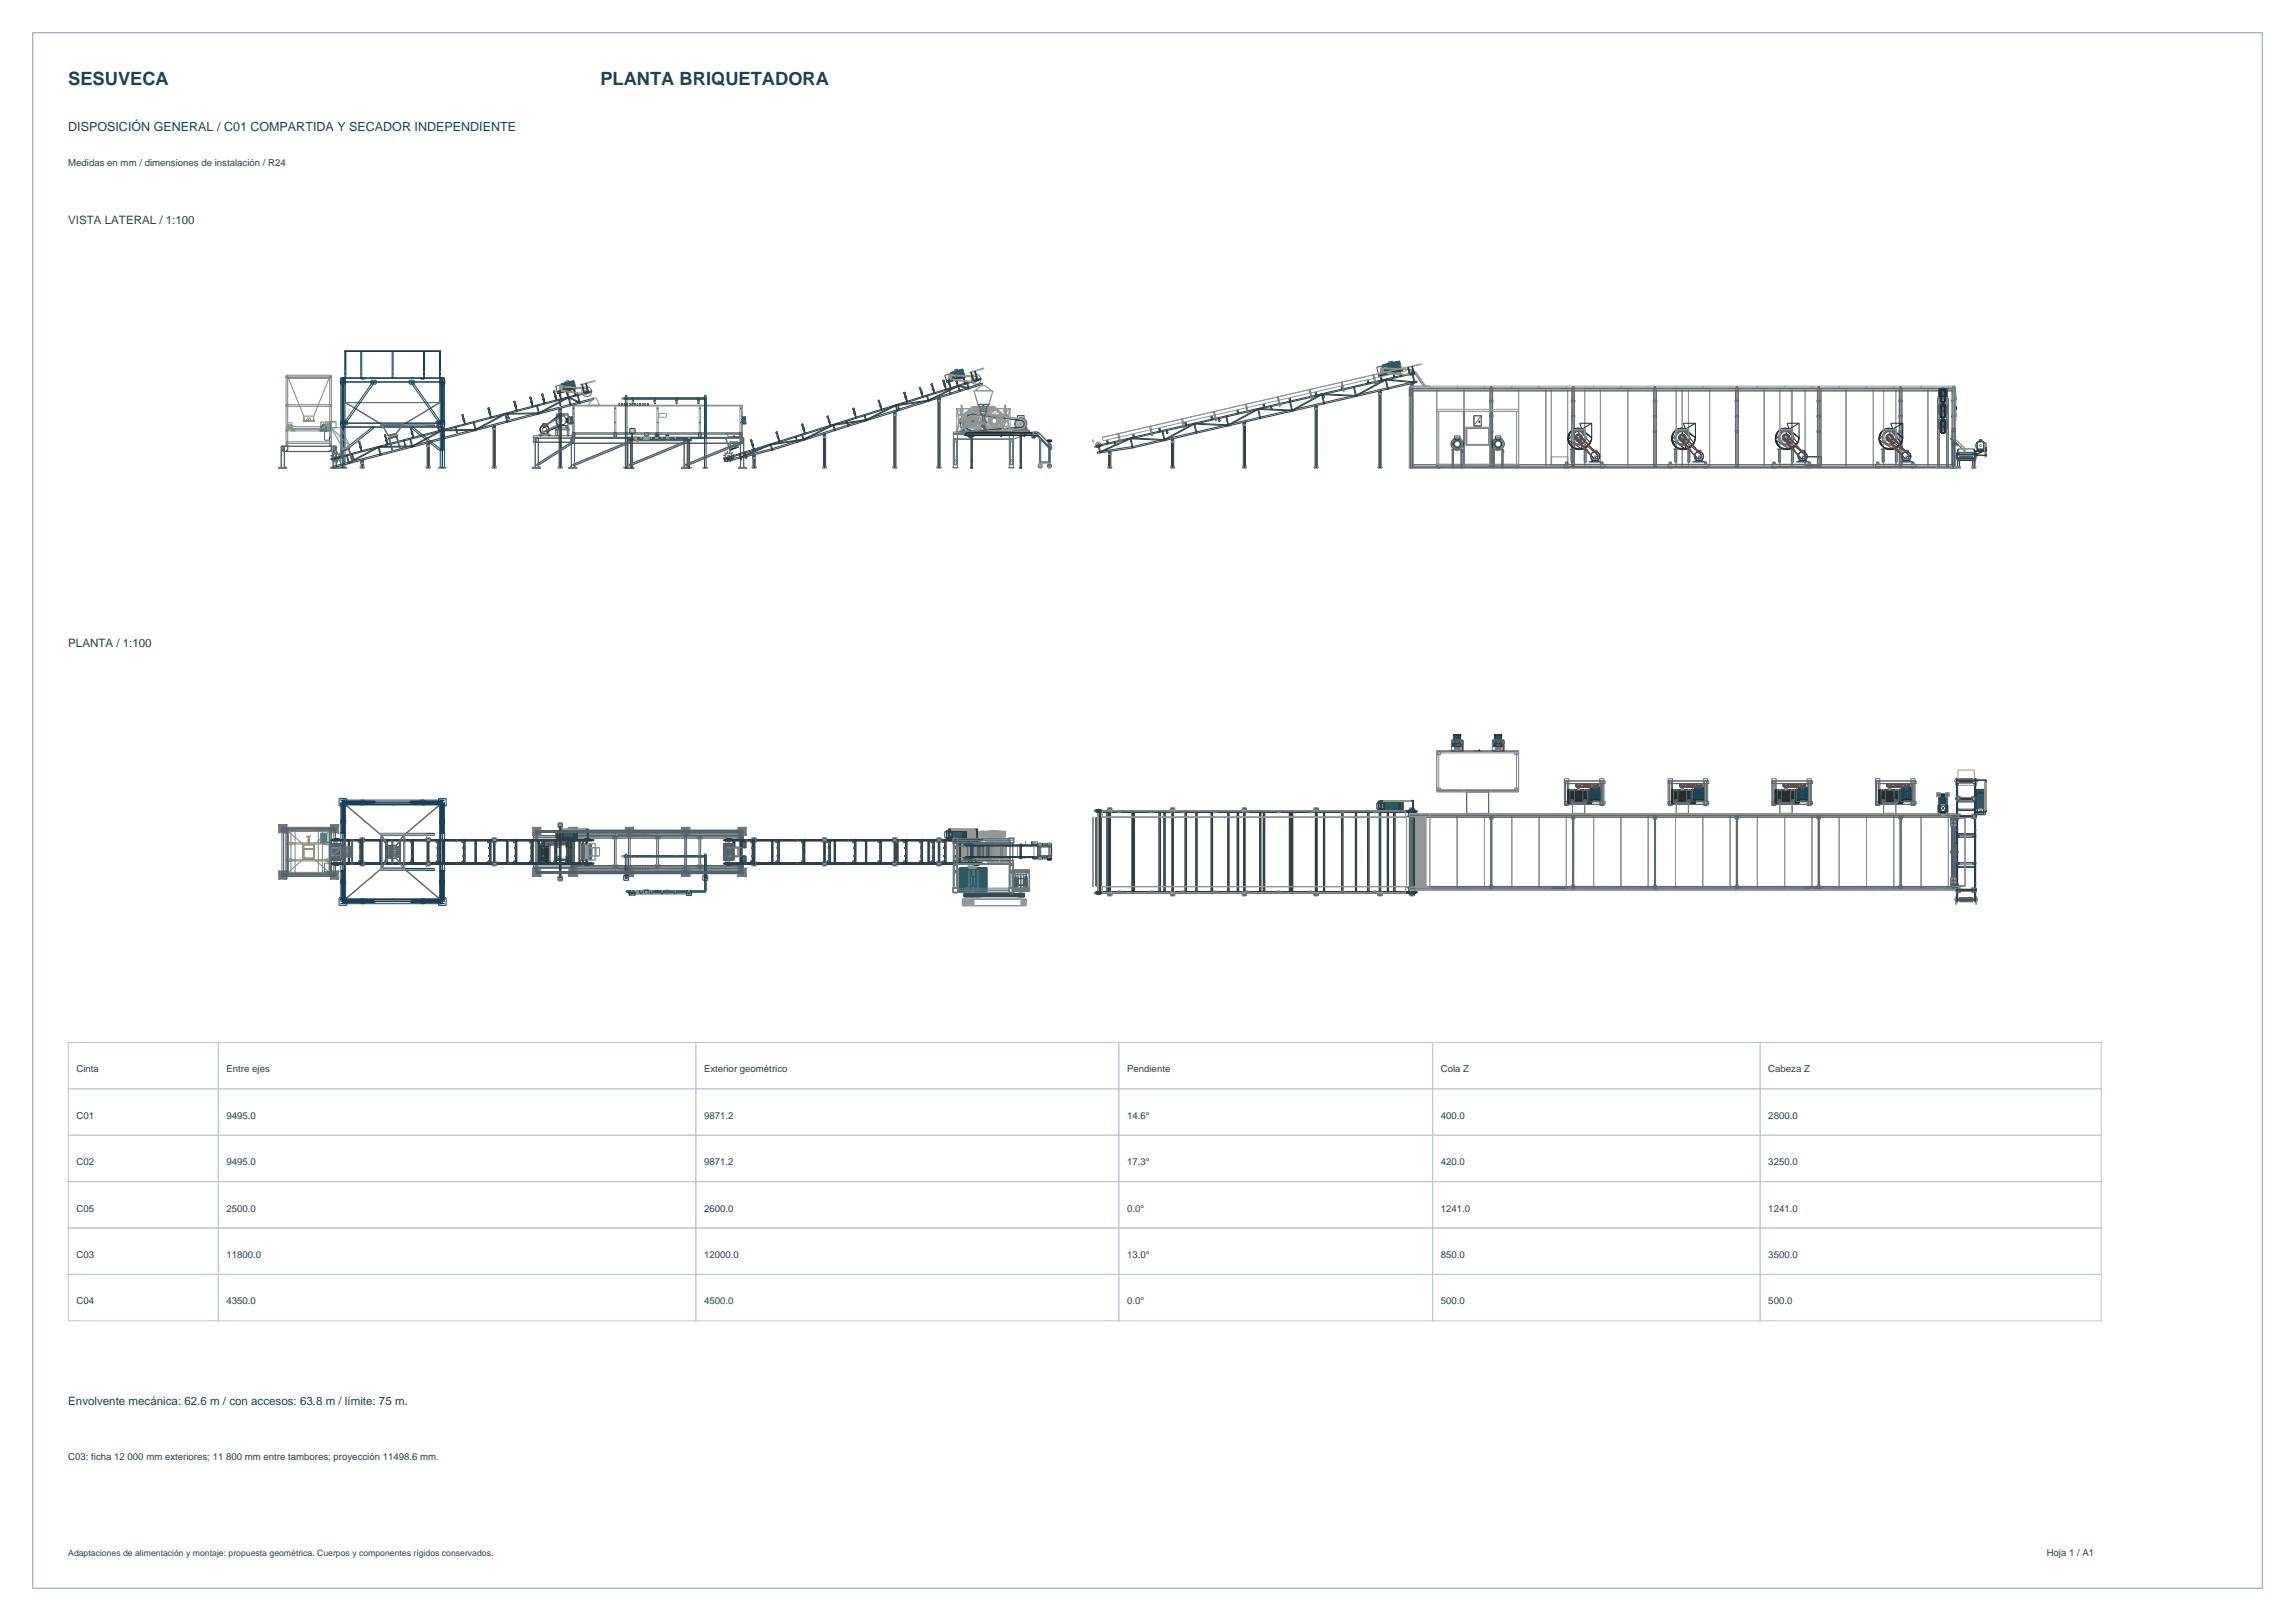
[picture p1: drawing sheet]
<svg xmlns="http://www.w3.org/2000/svg" width="841mm" height="594mm" viewBox="0 0 841 594" stroke-linecap="round" stroke-linejoin="round" font-family="sans-serif">
<defs><g id="words">
<g font-size="6.7" fill="#1c4152">
<text x="25" y="31">SESUVECA</text>
<text x="220" y="31">PLANTA BRIQUETADORA</text>
</g>
<text font-size="4.6" fill="#1c4152" x="25" y="48">DISPOSICIÓN GENERAL / C01 COMPARTIDA Y SECADOR INDEPENDIENTE</text>
<g font-size="4.2" fill="#1c4152">
<text x="25" y="82">VISTA LATERAL / 1:100</text>
<text x="25" y="237">PLANTA / 1:100</text>
<text x="25" y="515">Envolvente mecánica: 62.6 m / con accesos: 63.8 m / límite: 75 m.</text>
</g>
<g font-size="3.5" fill="#1c4152">
<text x="25" y="61">Medidas en mm / dimensiones de instalación / R24</text>
<text x="28" y="393">Cinta</text>
<text x="83" y="393">Entre ejes</text>
<text x="258" y="393">Exterior geométrico</text>
<text x="413" y="393">Pendiente</text>
<text x="528" y="393">Cola Z</text>
<text x="648" y="393">Cabeza Z</text>
<text x="28" y="410">C01</text>
<text x="83" y="410">9495.0</text>
<text x="258" y="410">9871.2</text>
<text x="413" y="410">14.6°</text>
<text x="528" y="410">400.0</text>
<text x="648" y="410">2800.0</text>
<text x="28" y="427">C02</text>
<text x="83" y="427">9495.0</text>
<text x="258" y="427">9871.2</text>
<text x="413" y="427">17.3°</text>
<text x="528" y="427">420.0</text>
<text x="648" y="427">3250.0</text>
<text x="28" y="444">C05</text>
<text x="83" y="444">2500.0</text>
<text x="258" y="444">2600.0</text>
<text x="413" y="444">0.0°</text>
<text x="528" y="444">1241.0</text>
<text x="648" y="444">1241.0</text>
<text x="28" y="461">C03</text>
<text x="83" y="461">11800.0</text>
<text x="258" y="461">12000.0</text>
<text x="413" y="461">13.0°</text>
<text x="528" y="461">850.0</text>
<text x="648" y="461">3500.0</text>
<text x="28" y="478">C04</text>
<text x="83" y="478">4350.0</text>
<text x="258" y="478">4500.0</text>
<text x="413" y="478">0.0°</text>
<text x="528" y="478">500.0</text>
<text x="648" y="478">500.0</text>
<text x="25" y="535">C03: ficha 12 000 mm exteriores; 11 800 mm entre tambores; proyección 11498.6 mm.</text>
<text x="750" y="570">Hoja 1 / A1</text>
</g>
<text font-size="3.2" fill="#1c4152" x="25" y="570">Adaptaciones de alimentación y montaje: propuesta geométrica. Cuerpos y componentes rígidos conservados.</text>
</g></defs>
<path d="M12 12h817v570h-817z" fill="none" stroke="#859eab" stroke-width=".37"/>
<g fill="none" stroke="#667075" stroke-width=".37">
<path d="M126.5 138.5h34.7v9h-34.7zM126.6 138.5v9.1M161.1 138.5v9.1M126.6 147.6l13.3 7.9M126.6 147.6l13.3 8M126.6 147.6h34.5M139.9 155.5l-.1 .1M139.9 155.5h8M139.9 155.6h8M139.9 155.5v.1M147.9 155.5v.1M161.2 147.6l-13.3 7.9"/>
<path d="M161.2 147.6l-13.3 8M126.5 294.9h34.7v34.5h-34.7zM126.6 294.9l13.3 11.3M126.6 294.8h34.5v34.7h-34.5zM161.2 294.9l-13.3 11.3M139.8 318.2l-13.2 11.3 13.3-11.3v-12.1h8v12.1l13.3 11.2M139.8 306.2h8.1v12h-8.1z"/>
</g>
<g fill="none" stroke="#123d61" stroke-width=".37">
<path d="M124.8 139.3h1.8v1.4h-1.8zM124.9 139.9h38M124.9 138.6h38M125.4 139.9v15.3h.6v-15.3M125.6 138.5v32.8M125.7 138.5v32.8M126.2 128.5h35.3v.3h-35.3zM126.4 128.8v9.7M126.4 138.5v32.8M126.6 128.5v10.4h-1.7M126.7 128.8v9.7M132.2 128.8v9.7"/>
<path d="M132.3 138.5v.4h1.2v-.4M132.6 128.8v9.7M136 139.3h1.8v1.4h-1.8zM136.7 139.9l.4 .3-10.4 15-.5-.4zM143.7 128.8v9.7M144.1 128.8v9.7M150 139.3h1.8v1.4h-1.8zM154.3 138.5v.4h1.2v-.4M155.2 128.8v9.7M155.6 128.8v9.7M161 128.8v9.7M161.1 128.5v10.4h1.8"/>
<path d="M161.2 139.3h1.8v1.4h-1.8zM161.3 138.5v32.8M161.4 128.8v9.7M161.8 139.9v15.3h.6v-15.3M162.1 138.5v32.8M124.8 154.3h2.5v1.4h-2.5zM124.9 156.4h37.2M124.9 155.1h37.2M124.9 156.5h37.2M124.9 155h37.2M124.9 140h38M125.4 156.3h.6v8.8h-.6z"/>
<path d="M125.4 140.2h.6M125.4 154.8h.6M125.4 156.8h.6M125.5 154.3v1.4M126.6 154.3v1.4M139.5 155.5h19.8v.5h-19.8zM139.5 155.8h19.8M150.6 140.2l.5-.3 10.5 14.9-.5 .4zM151 156.3l10.5 8.4-.4 .4-10.4-8.3zM160.4 154.3h2.6v1.4h-2.6zM161.2 154.3v1.4M161.8 140.2h.6"/>
<path d="M161.8 154.8h.6M161.8 156.3h.6v8.8h-.6zM161.8 156.8h.6M162.2 154.3v1.4M124.3 171.3h2.8v.2h-2.8zM124.9 171.3v-32.8h38v32.8M125.4 164.7h.6M126.2 164.7l10.5-8.4 .4 .5-10.5 8.3zM160.7 171.3h2.8v.2h-2.8zM161.8 164.7h.6M124.3 292.6h2.8v2.8h-2.8zM124.9 294h38v36.4h-38z"/>
<path d="M124.9 294.7h38M125.4 294.5h.6v10.9h-.6zM125.4 294.9h.6M125.4 294.5h.6M125.4 295h.6M125.5 294h36.7M125.6 293.3v37.7M125.7 293.2v37.9M126.2 293.7h10.9v.6h-10.9zM126.2 294.9h35.3v34.5h-35.3zM126.2 293.7v.6M126.4 293.2l-1.5 .1h38l-1.6-.1"/>
<path d="M126.4 294v36.4M126.6 294.7h-1.8l1.8 .1M126.6 293.7v.6M126.6 294.5h34.5v35.3h-34.5zM126.7 293.7v.6M127.3 293.9v.1M132.2 294.7h.4v.3h-.4zM132.3 293.2v1.7M133.5 293.2v1.7M136 293.9v.1M136.7 293.7v.6M137.1 293.7v.6"/>
<path d="M137.8 293.9v.1M143.7 294.7h.4v.3h-.4zM150 293.9v.1M150.6 293.7h11v.6h-11zM150.7 293.7v.6M151 293.7v.6M151.8 293.9v.1M154.3 293.2v1.7M155.2 294.7h.4v.3h-.4zM155.5 293.2v1.7M160.4 293.9v.1M160.7 292.6h2.8v2.8h-2.8z"/>
<path d="M161.1 293.7v.6M161.2 294.7l1.8 .1zM161.3 294v36.4M161.5 293.7v.6M161.8 294.5h.6v10.9h-.6zM161.8 294.9h.6M161.8 294.5h.6M161.8 295h.6M162.1 293.2v37.9M162.1 293.3v37.7M124.9 301.8h1.7M124.9 300.6h1.7"/>
<path d="M125.4 318.9h.6v11h-.6zM125.4 319.3h.6M125.4 319h.6M125.4 304.9h.6M125.4 305.4h.6M126.4 300.5h.3v.3h-.3zM126.4 312h.3v.3h-.3zM126.6 305.1h-1.8l1.8 .1M126.6 319.1h-1.8l1.8 .1M139.5 305.4h19.8v.7h-19.8zM139.5 318.3h19.8v.7h-19.8zM139.5 318.9h19.8"/>
<path d="M139.5 305.5h19.8M161 300.5h.4v.3h-.4zM161 312h.4v.3h-.4zM161.1 301.8h1.8M161.1 300.6h1.8M161.2 305.1l1.8 .1zM161.2 319.1l1.8 .1zM161.8 318.9h.6v11h-.6zM161.8 319.3h.6M161.8 319h.6M161.8 304.9h.6M161.8 305.4h.6"/>
<path d="M124.3 329h2.8v2.8h-2.8zM124.9 329.6h38M124.9 323.8h1.7M124.9 322.6h1.7M125.4 329.4h.6M125.4 329.8h.6M125.5 330.3h36.7M126.2 330.1h10.9v.6h-10.9zM126.2 330.1v.6M126.4 323.5h.3v.3h-.3zM126.4 331.1l-1.5-.1h38l-1.6 .1M126.6 329.6h-1.8l1.8 .1"/>
<path d="M126.6 330.1v.6M126.7 330.1v.6M127.3 330.3v.1M132.2 329.3h.4v.4h-.4zM132.3 329.4v1.7M133.5 329.4v1.7M136 330.3v.1M136.7 330.1v.6M137.1 330.1v.6M137.8 330.3v.1M143.7 329.3h.4v.4h-.4zM150 330.3v.1"/>
<path d="M150.6 330.1h11v.6h-11zM150.7 330.1v.6M151 330.1v.6M151.8 330.3v.1M154.3 329.4v1.7M155.2 329.3h.4v.4h-.4zM155.5 329.4v1.7M160.4 330.3v.1M160.7 329h2.8v2.8h-2.8zM161 323.5h.4v.3h-.4zM161.1 330.1v.6M161.1 323.8h1.8"/>
<path d="M161.1 322.6h1.8M161.2 329.6l1.8 .1zM161.5 330.1v.6M161.8 329.4h.6M161.8 329.8h.6"/>
</g>
<g fill="none" stroke="#919696" stroke-width=".37">
<path d="M126.5 136.1l.1 .3zM126.5 137.6l.1 .3zM126.5 137.7h.1M126.5 136.2h.1M132.3 137.6l.1 .3zM132.3 136.1l.1 .3zM143.8 137.6l.1 .3zM143.8 136.1l.1 .3zM155.3 137.6l.1 .3zM155.3 136.1l.1 .3zM161.3 137.6l.1 .3zM161.3 137.7h.1"/>
<path d="M161.3 136.1l.1 .3zM161.3 136.2h.1M355.2 136.5l5.4-1.7v.2l-5.3 1.7zM515.4 134.6l5.5-1.3v.3l-5.4 1.2zM139.5 155.6l19.8 .1-19.8-.2 8.8 .1M139.9 155.5v.1M147.9 155.5v.1M212.7 140.9l5.4-1.5v.3l-5.4 1.4zM124.5 171.2l.3 .1zM124.6 171.2v.1M126.5 171.2l.3 .1zM126.6 171.2v.1"/>
<path d="M126.7 171.2v.1M161 171.2l.2 .1zM161 171.2v.1M161.2 171.2v.1M163 171.2l.2 .1zM163 171.2v.1M163.2 171.2v.1M715 171.4h.4M715 171.2h.3zM715.1 171.2v.2M715.3 171.2l-.1 .2M716.2 171.4h.3"/>
<path d="M716.3 171.2v.2M716.5 171.2l-.1 .2M717.5 164.4h6v.3h-6zM124.6 294.8l.1 .3zM124.6 292.8l.1 .3zM126.6 294.8l.1 .3zM126.6 292.8l.1 .3zM132.2 294.6l.3 .2zM132.3 294.6v.2M132.4 294.6v.2M143.7 294.6l.3 .2zM143.8 294.6v.2"/>
<path d="M143.9 294.6v.2M155.2 294.6l.3 .2zM155.4 294.6v.2M161 294.8l.2 .3zM161 292.8l.2 .3zM163 294.8l.2 .3zM163 292.8l.2 .3zM515.4 299.2h5.5v26h-5.5zM520.9 299.2v26M717.5 282.2h6v5.6h-6zM126.5 300.5v.3zM126.5 312l.1 .3z"/>
<path d="M126.5 312.1h.1M126.5 312.2h.1M126.5 300.6h.1M139.5 305.5h8.8v13.4h-8.8zM139.5 318.2h8.8M139.5 306.2h8.8M139.9 305.5v13.4M147.9 305.5v13.4M159.3 305.5v.6M159.3 318.3v.6M161.3 300.5v.3zM161.3 312l.1 .3z"/>
<path d="M161.3 312.1h.1M161.3 312.2h.1M161.3 300.6h.1M212.7 309.2h5.4v6h-5.4zM212.7 309.2v6M218.1 309.2v6M355.2 309.2h5.4v6h-5.4zM355.3 309.2v6M715 302.3h.1M715 301.1h.1M715 302.2h.1M715 301h.1"/>
<path d="M715 302.4h.1M715 301.2h.1M715 302.3l.1 .1M715 301.1l.1 .1M715.1 302.1v.1M715.1 302.1l-.1 .1M715.1 302.4h.1M715.1 300.9v.1M715.1 300.9l-.1 .1M715.1 301.2h.1M715.1 302.1h.1M715.1 300.9h.1"/>
<path d="M715.1 302.3h.1M715.1 302.3h-.1M715.1 301v.1M715.1 301.1h-.1M715.1 301.1h.1M715.1 302.1l-.1 .2M715.1 300.9l-.1 .2M715.1 302.3v.1M715.1 301.1v.1M715.1 302.1l.1 .1M715.1 302.2h.1M715.1 301h.1"/>
<path d="M715.2 302.3v.1M715.2 301h-.1M715.2 301.1v.1M715.2 300.9v.1M715.2 301.2h.1M715.2 302.1v.1M715.2 302.4h.1M715.2 302.1h-.1M715.2 300.9h.1M715.2 301h.1M715.2 302.3l.1 .1M715.2 301.1l.1 .1"/>
<path d="M715.2 302.1h.1M715.3 302.1v.2M715.3 300.9v.2M715.3 302.2h.1M715.3 302.3v.1M715.3 301h.1M715.3 301.1v.1M715.3 301v.1M715.3 302.3h.1M715.3 301.1h.1M715.3 302.4h-.1M715.3 301.2h-.1"/>
<path d="M715.3 302.1v.1M715.3 302.4h.1M715.3 300.9v.1M715.3 301.2h.1M715.3 302.2l.1 .1M715.4 302.3h-.1M715.4 301.1h-.1M716.2 302.3h.1M716.2 301.1h.1M716.2 302.2h.1M716.2 301h.1M716.2 302.4h.1"/>
<path d="M716.2 301.2h.1M716.2 302.3l.1 .1M716.2 301.1l.1 .1M716.3 302.1v.1M716.3 302.1l-.1 .1M716.3 302.4h.1M716.3 300.9v.1M716.3 300.9l-.1 .1M716.3 301.2h.1M716.3 302.1h.1M716.3 300.9h.1M716.3 302.3h.1"/>
<path d="M716.3 302.3h-.1M716.3 301.1h-.1M716.3 301.1h.1M716.3 302.1h.2M716.3 300.9h.2M716.3 302.1l-.1 .2M716.3 300.9l-.1 .2M716.3 301.1v.1M716.3 301h.1M716.3 302.3v.1M716.3 300.9l.1 .1M716.3 302.2h.1"/>
<path d="M716.4 302.3v.1M716.4 301.1v.1M716.4 302.3l-.1 .1M716.4 302.2h-.1M716.4 301.1l-.1 .1M716.4 300.9v.1M716.4 301.2h.1M716.4 302.1v.1M716.4 302.4h.1M716.4 301h.1M716.4 300.9h.1M716.4 300.9h-.1"/>
<path d="M716.4 301.1l.1 .1M716.4 302.3l.1 .1M716.4 302.2h.1M716.4 302.1h.1M716.5 302.1v.2M716.5 300.9v.2M716.5 302.2h.1M716.5 302.3v.1M716.5 301h.1M716.5 301.1v.1M716.5 302.3h.1M716.5 301.1h.1"/>
<path d="M716.5 301v.1M716.5 302.2v.1M716.5 302.1h.1M716.5 302.4h-.1M716.5 301.2h-.1M716.5 300.9l-.1 .1M716.5 301.2h.1M716.5 302.4h.1M716.5 300.9v.1M716.5 302.2l.1 .1M716.5 301l.1 .1M716.6 302.3h-.1"/>
<path d="M716.6 301.1h-.1M124.6 329.3l.1 .2zM124.6 331.3l.1 .2zM126.5 323.5l.1 .3zM126.5 323.6h.1M126.5 323.7h.1M126.6 329.3l.1 .2zM126.6 331.3l.1 .2zM132.2 329.4l.3 .2zM132.3 329.4v.2M132.4 329.4v.2M143.7 329.4l.3 .2z"/>
<path d="M143.8 329.4v.2M143.9 329.4v.2M155.2 329.4l.3 .2zM155.4 329.4v.2M161 329.3l.2 .2zM161 331.3l.2 .2zM161.3 323.5l.1 .3zM161.3 323.6h.1M161.3 323.7h.1M163 329.3l.2 .2zM163 331.3l.2 .2zM715 323.3h.1"/>
<path d="M715 322.1h.1M715 323.2v.1M715 322v.1M715 323.3v.1M715 322h.1M715 322.1v.1M715 323.2h.1M715 323.4h.1M715 322.2h.1M715 323.3l.1 .1M715 322.1l.1 .1M715.1 323.1v.1"/>
<path d="M715.1 323.1l-.1 .1M715.1 323.4h.1M715.1 321.9v.1M715.1 321.9l-.1 .1M715.1 322.2h.1M715.1 323.1h.1M715.1 321.9h.1M715.1 322.1h.1M715.1 323.3h.1M715.1 322v.1M715.1 323.2v.1M715.1 323.3l-.1 .1"/>
<path d="M715.1 322.1l-.1 .1M715.1 323.1l-.1 .2M715.1 321.9l-.1 .2M715.1 323.3v.1M715.1 322.1v.1M715.1 323.1l.1 .1M715.1 321.9l.1 .1M715.2 323.3l-.1 .1M715.2 323.2h-.1M715.2 322h-.1M715.2 322.1v.1M715.2 321.9v.1"/>
<path d="M715.2 322.2h.1M715.2 323.1v.1M715.2 323.4h.1M715.2 323.1h-.1M715.2 323.2h.1M715.2 321.9h-.1M715.2 322h.1M715.2 323.3v.1M715.2 323.1h.1M715.2 321.9h.1M715.2 323.3l.1 .1M715.2 323.3h.1"/>
<path d="M715.2 322.1l.1 .1M715.3 323.1v.2M715.3 321.9v.2M715.3 323.2h.1M715.3 322h.1M715.3 323.3h.1M715.3 322.1h.1M715.3 323.1h.1M715.3 323.4h-.1M715.3 322.2h-.1M715.3 323.1v.1M715.3 323.1l-.1 .1"/>
<path d="M715.3 323.4h.1M715.3 321.9v.1M715.3 322.2h.1M715.3 323.3v.1M715.3 322.1v.1M715.3 323.2l.1 .1M715.3 322l.1 .1M716.2 323.3h.1M716.2 322.1h.1M716.2 323.2v.1M716.2 322v.1M716.2 323.3v.1"/>
<path d="M716.2 322h.1M716.2 322.1v.1M716.2 323.2h.1M716.2 323.4h.1M716.2 322.2h.1M716.2 323.3l.1 .1M716.2 322.1l.1 .1M716.3 323.1v.1M716.3 323.1l-.1 .1M716.3 323.4h.1M716.3 321.9v.1M716.3 321.9l-.1 .1"/>
<path d="M716.3 322.2h.1M716.3 323.1h.1M716.3 321.9h.1M716.3 322.1h.1M716.3 322v.1M716.3 323.2v.1M716.3 323.3h.1M716.3 323.3l-.1 .1M716.3 323.4h.2M716.3 322.2h.2M716.3 323.1l-.1 .2M716.3 321.9l-.1 .2"/>
<path d="M716.3 322.1v.1M716.3 322h.1M716.3 323.3v.1M716.3 323.1l.1 .1M716.3 321.9l.1 .1M716.3 323.2h.1M716.4 323.2h-.1M716.4 322.1l-.1 .1M716.4 322h-.1M716.4 321.9v.1M716.4 322.2h.1M716.4 323.1v.1"/>
<path d="M716.4 323.4h.1M716.4 323.1h-.1M716.4 323.2h.1M716.4 321.9h-.1M716.4 322h.1M716.4 323.3v.1M716.4 323.1h.1M716.4 321.9h.1M716.4 323.3h.1M716.4 322.1h.1M716.4 323.3l.1 .1M716.4 322.1l.1 .1"/>
<path d="M716.5 323.1v.2M716.5 321.9v.2M716.5 323.2h.1M716.5 322h.1M716.5 323.3h.1M716.5 322.1h.1M716.5 323.2l.1 .1M716.5 323.2v.1M716.5 322l.1 .1M716.5 322v.1M716.5 323.1h.1M716.5 323.4h-.1"/>
<path d="M716.5 322.2h-.1M716.5 321.9l-.1 .1M716.5 323.1v.1M716.5 323.1l-.1 .1M716.5 323.4h.1M716.5 321.9v.1M716.5 322.2h.1M716.5 323.3v.1M716.5 322.1v.1M716.6 323.3h-.1M716.6 322.1h-.1"/>
</g>
<path d="M148.4 155.7l8 .1zM148.4 305.6h8v13.2h-8z" fill="none" stroke="#878f94" stroke-width=".37"/>
<g fill="none" stroke="#7d8785" stroke-width=".37">
<path d="M104.8 138.2h.7v.2h-.7zM104.8 138.3h16.7M104.8 137.9h.6M104.8 138.1h16.6M105.4 138.3v.3h15.5v-.3M105.4 137.5v25.8M105.6 138.3v.3M120.6 138.3v.3M120.8 137.9h.6M120.8 137.5v25.8M121.5 138.2h-.7v.2h.7M104.8 157.7h.7v.2z"/>
<path d="M104.8 157.8h.7M104.8 148.4h.7v.2zM104.8 148.5h.7M104.8 157.9h16.6M104.8 157.3h16.6M104.8 148.9h16.6M104.8 148.3h16.6M105.2 156.4h15.8v.6h-15.8zM106.6 157.9v-.4h1.5v.4M111.3 152.5l-5.7-14h15l-5.7 14M111.3 152.5h3.6M111.3 152.5v1.7h3.6v-1.7"/>
<path d="M116.6 157.9v-.4h1.5v.4M117.4 157.7h2.4v.3h-2.4zM120.7 154.5h2.4v2.2h-2.4zM120.7 154.6h2.4M120.8 157.8h.7M120.8 148.5h.7M120.8 158.3v1M121.5 148.4h-.7v.2h.7M121.5 157.7h-.7v.2l.7-.1M104.6 163.3h1v.2h-1zM104.8 163h.7v.3zM104.8 163.1h.7"/>
<path d="M104.8 163.3v-25.8h16.6v25.8M104.8 162.5h16.6M104.8 161.9h16.6M120.6 163.3h1v.2h-1zM120.8 163.1h.7M121.5 163h-.7v.3l.7-.1M104.6 303.7v1h17v-1h-1v17h1v-1h-17v1h1v-17zM104.8 304.1h.7v.2zM104.8 304.2h.7M104.8 303.9h16.6v16.6h-16.6zM104.8 319.9h16.6M104.8 304.5h16.6"/>
<path d="M105.2 308.9h15.8v.4h-15.8zM105.2 315.1h15.8v.4h-15.8zM105.4 304.4v15.5M105.4 303.9v16.6M105.6 304.7l5.7 5M106.6 304.5v15.4M108.1 304.5v15.4M111.3 309.7v5M111.3 309.7h3.6M111.3 314.7l-5.7 5M111.3 314.7h3.6M111.3 311h3.6"/>
<path d="M111.3 311.3h3.6M111.3 314.4h3.6M114.9 309.7v5M114.9 314.7l5.7 5M116.6 304.5v15.4M117.4 305.3h2.4v3.4h-2.4zM118.1 304.5v15.4M120.6 304.7l-5.7 5M120.7 309.4h2.4v5.5h-2.4zM120.7 314.8h2.4M120.7 309.6h2.4M120.8 304.2h.7"/>
<path d="M120.8 303.9v16.6M120.8 316.9v2M120.9 304.4v15.5M121.5 304.1h-.7v.2l.7-.1M104.8 320.1h.7v.2zM104.8 320.2h.7M120.8 320.2h.7M121.5 320.1h-.7v.2l.7-.1"/>
</g>
<g fill="none" stroke="#96961f" stroke-width=".37">
<path d="M105.4 156.3l2-.1-2.4 .3 2.3-.1M105.4 156.3h2M111.1 154.1h4v.2h-4zM113 153.8h.1M113 153.8v.1M113 153.9h.1M113 153.7v.1M113 153.7h.1M113.1 153.9h.1M113.1 153.7h-.1M113.1 153.7h.1M113.2 153.7h.1"/>
<path d="M113.2 153.9h.1M113.3 153.7v.1M113.3 153.8v.1M113.3 153.8h.1M119.4 156.3l2-.1-2.4 .3 2.3-.1M119.4 156.3h2M105 308.9h2.3v.5h-2.3zM105 315h2.3v.5h-2.3zM105.4 309l2 .2zM105.4 315.1l2 .2zM105.4 315.2h2M105.4 309.1h2"/>
<path d="M111.1 309.5h4v5.4h-4zM112.4 306.4l1.4 .2zM112.5 306.4v.2M112.6 306.4v.2M112.8 306.4v.2M113 306.4v3.2h.3l-.1-3M113 306.6v3M113.1 306.4v3.2M113.3 306.4v.2M113.5 306.4v.2M113.6 306.4v.2M113.7 306.4v.2"/>
<path d="M118.4 309.2v.3M118.5 309.2v.3M118.6 309.2v.3M118.7 309.2v.3M118.8 309.2v.3M118.9 309.2v.3M119 315h2.3v.5h-2.3zM119 309.2h-.8v.3h.8v-.6h2.3v.5h-2.3M119.4 309l2 .2zM119.4 315.1l2 .2zM119.4 315.2h2M119.4 309.1h2"/>
<path d="M119.6 309.2v.3h1.1l-.1-.3M119.6 309.2v.3M119.7 309.2v.3M119.9 309.2v.3M120 309.2v.3M120.1 309.2v.3M120.3 309.2v.3M120.4 309.2v.3M120.5 309.2v.3"/>
<circle cx="113.1" cy="153.8" r=".7"/>
<circle cx="118.6" cy="156.8" r=".4"/>
<circle cx="120.1" cy="155.8" r=".55"/>
</g>
<g fill="none" stroke="#059696" stroke-width=".37">
<path d="M105.6 156h1.1v.4h-1.1zM117.6 154.6h3.5v3.3h-3.5zM117.7 157l.3 .5M117.8 156.3l-.1 .3M117.9 156h1.4v1.4h-1.4zM118.2 157.6l.2 .1M118.2 155.4h1v.4h-1zM118.4 157.8h.5M118.4 157.8a1.02 1.02 0 0 1-.6-1.6 1.02 1.02 0 0 1 1.7 0 1.02 1.02 0 0 1-.6 1.6M118.4 155.9l-.4 .2M118.6 155.9l.9 .4M118.9 157.7l-.3 .1"/>
<path d="M118.9 157.8h1.8v3.5h-1.8zM119.6 156.6l-.3 .9M119.6 156h1.1v.4h-1.1zM105.6 308.9h1.1v.5h-1.1zM105.6 315h1.1v.5h-1.1zM105.7 308.9v.5M105.7 315v.5M105.8 308.9v.5M105.8 315v.5M105.9 308.9v.5M105.9 315v.5M106 308.9v.5"/>
<path d="M106 315v.5M106.1 308.9v.5M106.1 315v.5M106.2 308.9v.5M106.2 315v.5M106.3 308.9v.5M106.3 315v.5M106.4 308.9v.5M106.4 315v.5M106.5 308.9v.5M106.5 315v.5M117.6 308.6h3.5v.2h-3.5z"/>
<path d="M117.6 305.9v.1M117.6 306.2l2.1 .1zM117.6 306.4l2.1 .1zM117.6 306.7l2.1 .1zM117.6 306.9l2.1 .1zM117.6 307.2l2.1 .1zM117.6 307.4l2.1 .1zM117.6 307.7v.1M117.6 307.9l2.1 .1zM117.6 308.2l2.1 .1zM117.6 307.7h2.1M117.6 305.9h2.1"/>
<path d="M117.7 305.6h1.9v3h-1.9zM117.8 305.6v3M117.9 305.9v.1M117.9 306.2v.1M117.9 306.4v.1M117.9 306.7v.1M117.9 306.9v.1M117.9 307.2v.1M117.9 307.4v.1M117.9 307.7v.1M117.9 307.9v.1M117.9 308.2v.1"/>
<path d="M117.9 308.6v.5h1.4v-.5M118 305.6v3M118.1 305.9v.1M118.1 306.2v.1M118.1 306.4v.1M118.1 306.7v.1M118.1 306.9v.1M118.1 307.2v.1M118.1 307.4v.1M118.1 307.7v.1M118.1 307.9v.1M118.1 308.2v.1"/>
<path d="M118.2 305.6v3M118.2 306.8v1.1M118.4 305.6v3M118.6 305.6v3M118.9 305.6v3M118.9 316.3h1.8v3.2h-1.8zM119.1 305.6v3M119.1 305.9v.1M119.1 306.2v.1M119.1 306.4v.1M119.1 306.7v.1M119.1 306.9v.1"/>
<path d="M119.1 307.2v.1M119.1 307.4v.1M119.1 307.7v.1M119.1 307.9v.1M119.1 308.2v.1M119.3 305.6v3M119.4 305.9v.1M119.4 306.2v.1M119.4 306.4v.1M119.4 306.7v.1M119.4 306.9v.1M119.4 307.2v.1"/>
<path d="M119.4 307.4v.1M119.4 307.7v.1M119.4 307.9v.1M119.4 308.2v.1M119.5 305.6v3M119.6 308.9v.5h1.1v-.5M119.6 315h1.1v.5h-1.1zM119.6 305.9v.1M119.6 307.7v.1M119.7 308.9v.5M119.7 315v.5M119.8 308.9v.5"/>
<path d="M119.8 315v.5M119.9 308.9v.5M119.9 315v.5M120 308.9v.5M120 315v.5M120.1 308.9v.5M120.1 315v.5M120.2 308.9v.5M120.2 315v.5M120.3 308.9v.5M120.3 315v.5M120.5 308.9v.5"/>
<path d="M120.5 315v.5"/>
<circle cx="106.1" cy="155.8" r=".4"/>
<circle cx="120.1" cy="155.8" r=".4"/>
</g>
<g fill="none" stroke="#4f9629" stroke-width=".37">
<path d="M120.7 160h.3v.4zM120.7 160.1h.3M120.7 160.2h.3M120.7 317h.3v.3zM120.7 317.8h.3v.3h-.3zM120.7 318.6h.3v.3zM120.7 318.7h.3M120.7 318.8h.3M120.7 317.9h.3M120.7 318h.3M120.7 317h.3M120.7 317.1h.3"/>
<path d="M120.7 317.2h.3"/>
</g>
<g fill="none" stroke="#969638" stroke-width=".37">
<path d="M105.2 156.1l.1 .3zM105.2 156.3h.1M105.7 156h.1M105.7 155.9v.1M106.5 156h.1M106.6 155.9v.1M106.8 156.1l.1 .3zM106.8 156.3h.1M106.9 157h.1M107.6 157.1h.1M111 154.1l.2 .3zM111.4 154h.1"/>
<path d="M114.8 154h.1M115.1 154.1l.1 .3zM117.3 157.1h.1M118 157.1h.1M119.2 156.1l.1 .3zM119.2 156.3h.1M119.7 156h.1M120.5 156h.1M120.6 155.9v.1M120.7 159.1l.2 .5zM120.8 156.1l.1 .3zM120.8 156.3h.1"/>
<path d="M204.4 151.6l.3 .1zM204.6 151.6v.1M207.4 151.6l.2 .1zM208.2 154h.2M208.2 153.9l.2 .2zM208.2 152.9l.2 .1zM208.2 153.2l.2 .1zM208.2 154.7l.2 .1zM208.2 155h.1M208.2 153.3h.2M208.2 154.7h.2M226.8 148l.3 .2z"/>
<path d="M226.9 148v.2M227 148v.2M227.8 148l.2 .2zM227.8 148v.2M228 148v.2M228.7 148l.3 .2zM229.7 148l.2 .2zM229.7 148v.2M229.9 148v.2M230.6 148l.3 .2zM230.8 148v.2M231.6 148l.2 .2z"/>
<path d="M231.6 148v.2M232.5 148l.3 .2zM232.6 148v.2M232.7 148v.2M233.5 148l.2 .2zM234.4 148l.3 .2zM234.5 148v.2M234.6 148v.2M235.4 148l.2 .2zM235.4 148v.2M235.6 148v.2M236.3 148l.3 .2z"/>
<path d="M237.3 148l.2 .2zM237.3 148v.2M237.5 148v.2M271.7 154h.2M271.7 153.9l.2 .2zM271.7 153.2l.2 .1zM271.7 153.3h.2M271.7 152.9l.2 .1zM271.7 154.7l.2 .1zM271.7 154.7h.2M271.7 155l.2 .1zM210.1 160.2l.2 .1z"/>
<path d="M225.4 160.2l.1 .1zM225.5 160.2v.1M240.9 160.2l.1 .1zM240.9 160.2v.1M256.4 160.2l.1 .1zM256.4 160.2v.1M271.3 160.2l.2 .1zM271.4 160.2v.1M105.2 309l.1 .2zM105.2 315.1l.1 .2zM105.2 315.2h.1M105.2 315.3h.1"/>
<path d="M105.2 309.1h.1M105.7 309.1h.1M105.7 315.2h.1M106.5 309.1h.1M106.5 315.2h.1M106.8 309v.2zM106.8 315.1l.1 .2zM106.8 315.2h.1M106.8 315.3h.1M106.8 309.1h.1M106.9 315.2v.1M106.9 309.1v.1"/>
<path d="M106.9 315.2h.1M106.9 309.1h.1M107 309.1h.1M107 309.1l-.1 .1M107.6 309.1h.1M107.6 315.2v.1M107.6 315.2h.1M107.7 309.1h.1M107.7 315.2h.1M107.7 315.2l-.1 .1M111 309.3l.2 5.7zM111.4 309.8h.1"/>
<path d="M111.4 314.5v.1M111.4 314.6h.1M111.4 314.5h.1M114.9 309.8h.1M114.8 314.5v.1M114.8 314.5h.1M114.9 314.5v.1M114.9 314.6h-.1M114.9 309.8h-.1M115.1 309.3l.1 5.7zM117.3 309.1h.1M117.3 315.2v.1"/>
<path d="M117.3 315.2h.1M117.4 309.1h.1M117.4 315.2h.1M117.4 315.2l-.1 .1M118 309.1h.1M118 315.2h.1M118 315.2v.1M118.1 309.1h.1M119.2 309l.1 .2zM119.2 315.1l.1 .2zM119.2 315.2h.1M119.2 315.3h.1"/>
<path d="M119.2 309.1h.1M119.8 309.2h.1M119.7 315.1h.1M119.7 315.1l.1 .1M119.8 309.2h-.1M120.5 309.1h.1M120.5 315.2h.1M120.7 316.4l.2 .3zM120.8 309l.1 .2zM120.8 315.1l.1 .2zM120.8 315.2h.1M120.8 315.3h.1"/>
<path d="M120.8 309.1h.1M204.5 314.4l.1 .2zM204.5 309.7l.1 .2zM207.4 314.4l.2 .2zM207.4 309.7l.2 .2zM208.2 308.2l.2 .1zM208.2 308.5h.1M208.2 309.2h.1M208.2 310l.2 .2zM208.2 310.3l.2 .2zM208.2 313.9l.2 .1zM208.2 314.2h.1"/>
<path d="M208.2 314.9l.2 .2zM208.2 315.7l.2 .2zM208.2 316h.1M208.2 315.1h.2M208.2 309.3h.2M208.2 313.9h.2M208.2 314.2h.2M208.2 315.8h.2M208.2 316h.2M208.2 308.3h.2M208.2 308.5h.2M208.2 310.1h.2"/>
<path d="M208.2 310.4h.2M210.2 318.1h.1M210.2 317.3h.1M210.2 307.1h.1M210.2 306.3h.1M225.4 318.1h.1M225.4 317.3h.1M225.4 307.1h.1M225.4 306.3h.1M226.9 318.2l.1 .2zM226.9 306l.1 .2zM227.8 318.2l.2 .2z"/>
<path d="M227.8 306l.2 .2zM228.8 318.2l.1 .2zM228.8 306l.1 .2zM229.7 318.2l.2 .2zM229.7 306l.2 .2zM230.7 318.2l.1 .2zM230.7 306l.1 .2zM231.6 318.2l.2 .2zM231.6 306l.2 .2zM232.6 318.2l.1 .2zM232.6 306l.1 .2zM233.5 318.2l.2 .2z"/>
<path d="M233.5 306l.2 .2zM234.5 318.2l.1 .2zM234.5 306l.1 .2zM235.4 318.2l.2 .2zM235.4 306l.2 .2zM236.4 318.2l.1 .2zM236.4 306l.1 .2zM237.3 318.2l.2 .2zM237.3 306l.2 .2zM240.9 318.1h.1M240.9 317.3h.1M240.9 307.1h.1"/>
<path d="M240.9 306.3h.1M256.4 318.1h.1M256.4 317.3h.1M256.4 307.1h.1M256.4 306.3h.1M271.4 318.1h.1M271.4 317.3h.1M271.4 307.1h.1M271.4 306.3h.1M271.7 308.2l.2 .1zM271.7 308.5h.1M271.7 309.2h.1"/>
<path d="M271.7 310l.2 .2zM271.7 310.3l.2 .2zM271.7 313.9l.2 .1zM271.7 314.2h.1M271.7 314.9l.2 .2zM271.7 315.7l.2 .2zM271.7 316h.1M271.7 315.1h.2M271.7 309.3h.2M271.7 313.9h.2M271.7 314.2h.2M271.7 315.8h.2"/>
<path d="M271.7 316h.2M271.7 308.3h.2M271.7 308.5h.2M271.7 310.1h.2M271.7 310.4h.2"/>
</g>
<g fill="none" stroke="#969696" stroke-width=".37">
<path d="M518.9 136.5v1M519.2 136.8v1M519.4 137.2v1M519.6 137.5v1M519.9 137.9v1M520.1 138.2v1M520.4 138.6v1M520.6 138.9v1M520.8 139.3v1M521.1 139.6v1M521.3 139.9v1M105.3 154.8h1.7v.8h-1.7z"/>
<path d="M111.3 152.5l.1 1.6zM114.9 152.5v1.6zM119.3 154.8h1.7v.8h-1.7zM120.8 158.1v.5zM145.5 159.6l-3.2 .7M145.5 159.6l-.1-.4-3.2 1.1 .1 .2M197.5 159.1h4.2v.4h-4.2zM208.5 154.8h.2M208.5 153.1v1.9zM208.5 153.7h.2M208.5 154h.2M208.5 153.4h.2"/>
<path d="M208.5 153.2h.2M208.5 154.3h.2M208.5 154.6h.2M210 158.6h62v.4h-62M210 148.8h62v-.3h-.3v.3M210.2 148.8v-.3h-.2v10.6h.5v-10.3M225.2 148.8v10.3h.5v-10.3M240.7 148.8v10.3h.5v-10.3M241.5 151.5h2.8v1.4h-2.8zM256.2 148.8v10.3h.5v-10.3M271.2 148.8v10.3h.5v-10.3M354.9 158.6h24z"/>
<path d="M359.9 155.9l2.3 2.6zM360.4 156.3h-.1M360.4 156.3h.1M360.7 155.8l-.3 .5zM360.9 158.6h.1M366.9 158.6h.1M372.9 158.6h.1M516.5 144h.7v27.5M521.5 140.3v1M521.8 140.6v1M522 141v1M522.2 141.3v1"/>
<path d="M524 142.3v-.8l-1.5 .2v.9l-3.8-5.4v-1l3.8 5.5 1.5-.2h192.5v30h-200v-29.2h200M526.5 142.3v29.2M526.5 150.8h30M526.5 150h30M534 141.5h.1M534 141.5v.8M536.5 142.3v29.2M544 141.5v.8M546.5 142.3v29.2M554 141.5v.8M556.5 142.3v29.2M564 141.5v.8"/>
<path d="M566.5 142.3v29.2M568.5 142.3v29.2M574 141.5v.8M574 141.5h.1M574.5 142.3v29.2M576.2 142.3v29.2M576.2 157.5h4.5M576.5 142.3v29.2M580.7 142.3v29.2M584 141.5v.8M584 141.5h.1M586.5 142.3v29.2"/>
<path d="M594 141.5h.1M594 141.5v.8M596.5 142.3v29.2M604 141.5v.8M606.5 142.3v29.2M614 141.5v.8M614.2 142.3v29.2M614.2 157.5h4.5M616.5 142.3v29.2M618.7 142.3v29.2M624 141.5v.8M626.5 142.3v29.2"/>
<path d="M634 141.5v.8M636.5 142.3v29.2M644 141.5v.8M644 141.5h.1M646.5 142.3v29.2M652.2 142.3v29.2M652.2 157.5h4.5M654 141.5h.1M654 141.5v.8M656.5 142.3v29.2M656.7 142.3v29.2M661.5 142.3v29.2"/>
<path d="M664 141.5v.8M666.5 142.3v29.2M667.5 142.3v29.2M674 141.5v.8M676.5 142.3v29.2M684 141.5v.8M686.5 142.3v29.2M690.2 142.3v29.2M690.2 157.5h4.5M694 141.5v.8M694.7 142.3v29.2M696.5 142.3v29.2"/>
<path d="M704 141.5v.8M704 141.5h.1M706.5 142.3v29.2M714 141.5h.1M714 141.5v.8M715.7 142.3v15.7h.8M716.5 154.3h.1M716.5 154.4h.1M716.5 143.9l.1 10.4M716.5 143.9h.1M716.5 143.8h.1M716.6 143.8v10.7"/>
<path d="M716.6 154.4h.1M716.6 143.8h.1M716.6 143.8h-.1M716.6 143.9h-.1M716.6 143.9l-.1 10.4M716.6 154.3h-.1M128 164.2l-3.3 .7M128 164.2l-.1-.4-3.2 1 .1 .2M209.2 160.3h2v.2h-2zM224.5 160.3h2v.2h-2zM240 160.3h2v.2h-2zM255.5 160.3h2v.2h-2z"/>
<path d="M267.8 163.3h.1M267.8 163.4h.1M267.8 162.2h.1M267.8 162.3h.1M267.9 163.3l-.1 .1M267.9 162.2l-.1 .1M270 163.3h.1M270 163.4h.1M270 162.2h.1M270 162.3h.1M270 163.3v.1M270 162.2v.1"/>
<path d="M270.1 163.3h.1M270.1 162.2h.1M270.4 160.3v.2h2v-.2l-5.1 .1v.3h3.4v-.3M568.5 170.7h6M568.5 167.4h6M576.2 161.4h4.5M614.2 161.4h4.5M652.2 161.4h4.5M661.5 170.7h6M661.5 167.4h6M690.2 161.4h4.5M715.1 160.5l5 5"/>
<path d="M716.5 162.5h-.8v9M516.5 298.2h200v28h-200zM516.5 298.9h200M517.2 298.2v28M518.7 299.7h3.8M518.7 299.3h3.8M518.9 299.2v25.9M519.2 299.2v25.9M519.4 299.2v25.9M519.6 299.2v25.9M519.9 299.2v25.9M520.1 299.2v25.9"/>
<path d="M520.4 299.2v25.9M520.6 299.2v25.9M520.8 299.2v25.9M521.1 299.2v25.9M521.3 299.2v25.9M521.5 299.2v25.9M521.8 299.2v25.9M522 299.2v25.9M522.2 299.2v25.9M522.5 299.2v26M524 298.2v28M524 299.2h-5.3v25.9l5.3 .1"/>
<path d="M526.5 298.2v.7M534 298.2v28M534 298.4v27.6M536.5 298.2v.7M544 298.4h.1M544 298.2v28M546.5 298.2v.7M554 298.4h.1M554 298.2v28M556.5 298.2v.7M564 298.4h.1M564 298.2v28"/>
<path d="M566.5 298.2v.7M568.5 298.2v.7M574 298.4v27.6M574 298.2v28M574.5 298.2v.7M576.2 298.2v.7M576.5 298.2v.7M580.7 298.2v.7M584 298.4v27.6M584 298.2v28M586.5 298.2v.7M594 298.2v28"/>
<path d="M594 298.4v27.6M596.5 298.2v.7M604 298.4h.1M604 298.2v28M606.5 298.2v.7M614 298.4h.1M614 298.2v28M614.2 298.2v.7M616.5 298.2v.7M618.7 298.2v.7M624 298.4h.1M624 298.2v28"/>
<path d="M626.5 298.2v.7M634 298.4h.1M634 298.2v28M636.5 298.2v.7M644 298.4v27.6M644 298.2v28M646.5 298.2v.7M652.2 298.2v.7M654 298.2v28M654 298.4v27.6M656.5 298.2v.7M656.7 298.2v.7"/>
<path d="M661.5 298.2v.7M664 298.4h.1M664 298.2v28M666.5 298.2v.7M667.5 298.2v.7M674 298.4h.1M674 298.2v28M676.5 298.2v.7M684 298.4h.1M684 298.2v28M686.5 298.2v.7M690.2 298.2v.7"/>
<path d="M694 298.4h.1M694 298.2v28M694.7 298.2v.7M696.5 298.2v.7M704 298.4v27.6M704 298.2v28M706.5 298.2v.7M714 298.2v28M714 298.4v27.6M715.1 299.7h5v25h-5M715.7 298.2v28M105.3 309.4h1.7v.2h-1.7z"/>
<path d="M105.3 314.7h1.7v.2h-1.7zM111.3 311.3l.1 3.1zM114.9 311.3v3.1zM119.3 309.4h1.7v.2h-1.7zM119.3 314.7h1.7v.2h-1.7zM120.8 316.8v2.2zM124.8 313.6h3.2l-.1 .6h-3.1zM124.8 311h3.2v.6h-3.2zM124.8 311.9h3.2v.6h-3.2zM124.8 312.7h3.2v.6h-3.2zM127.9 310.8v-.6h-3.2v.6h3.2M142.2 310.2h3.2l.1 .6h-3.2z"/>
<path d="M142.3 313.6h3.2v.6h-3.2zM142.3 312.7h3.2v.6h-3.2zM142.3 311.9h3.2v.6h-3.2zM142.3 311h3.2v.6h-3.2zM197.5 309.2h4.2v7.6h-4.2zM205 308.6h1.1v1h-1.1zM205.1 308.6v1M205.2 308.6v1M205.4 308.6v1M205.6 308.6v1M205.7 308.6v1M205.9 308.6v1"/>
<path d="M206 308.6v1M206.1 308.6v1M208.5 308.4l.2 1.9zM208.5 314.1l.2 1.9zM208.5 314.7h.2M208.5 309.6h.2M208.5 314.1h.2M208.5 314.2h.2M208.5 314.5h.2M208.5 315h.2M208.5 315.3h.2M208.5 315.6h.2"/>
<path d="M208.5 315.8h.2M208.5 315.9h.2M208.5 308.5h.2M208.5 308.8h.2M208.5 309h.2M208.5 309.3h.2M208.5 309.9h.2M208.5 310.1h.2M208.5 310.2h.2M209.2 305.9h2v1.6h-2zM209.2 316.9h2v1.6h-2zM210 305.6h62v13.1h-62z"/>
<path d="M210 305.7h.5v.3M210 318.3l62 .1M210.2 305.7v13M210.5 318.3v.4h-.5M224.5 305.9h2v1.6h-2zM224.5 316.9h2v1.6h-2zM225.2 306v-.3h.5v.3M225.2 318.3v.4h.5v-.4M240 305.9h2v1.6h-2zM240 316.9h2v1.6h-2zM240.7 306v-.3h.5v.3M240.7 318.3v.4h.5v-.4"/>
<path d="M241.5 318.7v.1M244.3 318.7v.1M255.5 305.9h2v1.6h-2zM255.5 316.9h2v1.6h-2zM256.2 306v-.3h.5v.3M256.2 318.3v.4h.5v-.4M267.3 310.4h3.4v3.6h-3.4zM267.8 313.9h.1M270 313.9h.1M270.4 305.9h2v1.6h-2zM270.4 316.9h2v1.6h-2zM271.2 318.3v.4h.8"/>
<path d="M271.7 305.7v.3M271.7 318.3v.4M271.7 305.7v13M272 305.7h-.8v.3M272 306h-62M354.9 309.7h24v4.5h-24zM355.1 309.8h.1M355.1 314.2h.1M355.2 314.1v.1M355.2 314.1h.1M355.2 309.8h-.1M355.2 309.8h.1"/>
<path d="M357.9 309.8h.1M357.9 309.8h-.1M359.9 310.2h2.3v3.6h-2.3zM360 310.2v3.6M360.3 310.2v3.6M360.4 310.2v3.6M360.5 309.8h.1M360.5 314.1h.1M360.5 314.1l.1 .1M360.6 314.1v.1M360.6 314.1h.1M360.6 314.2h.1"/>
<path d="M360.6 309.8h.1M360.6 309.8h-.1M360.7 310.2v3.6M360.9 309.7v4.5M361.1 309.8h.1M361.1 314.2h.1M361.2 314.1h-.1M361.2 314.1h.1M361.2 309.8h-.1M361.2 309.8h.1M361.2 314.1v.1M362.2 310.2v3.6"/>
<path d="M363.9 309.8h.1M366.5 309.8h.1M366.5 314.1h.1M366.6 314.2h.1M366.6 314.1v.1M366.6 309.8h.1M366.9 309.7v4.5M367.1 309.8h.1M367.1 314.2h.1M367.2 314.1h.1M367.2 309.8h.1M369.9 309.8h.1"/>
<path d="M372.5 309.8h.1M372.5 314.1h.1M372.5 314.1l.1 .1M372.6 314.1h.1M372.6 314.2h.1M372.6 309.8h.1M372.9 309.7v4.5M373.1 309.8h.1M373.1 314.2h.1M373.2 314.1h-.1M373.2 314.1h.1M373.2 314.2h.1"/>
<path d="M373.2 309.8h.1M373.2 309.8h-.1M373.2 314.1v.1M375.9 309.8h.1M378.5 309.8h.1M378.5 314.1h.1M378.6 314.2h.1M378.6 314.1v.1M378.6 309.8h.1M716.5 308.1l.1 8.1M716.5 316.2h.1M716.5 308.1h.1"/>
<path d="M716.5 308l.1 .1M716.5 308h.1M716.5 316.3h.1M716.5 316.4h.1M716.6 307.9v8.5M716.6 307.9v.1M716.6 307.9l-.1 .1M716.6 308l-.1 .1M716.6 308.1l-.1 8.1M716.6 316.3h-.1M716.6 316.4h.1M516.5 325.4h200"/>
<path d="M518.7 324.7h3.8M518.7 325.1h3.8M526.5 325.4v.8M536.5 325.4v.8M544 326h.1M546.5 325.4v.8M554 326h.1M556.5 325.4v.8M564 326h.1M566.5 325.4v.8M568.5 325.4v.8M574.5 325.4v.8"/>
<path d="M576.2 325.4v.8M576.5 325.4v.8M580.7 325.4v.8M586.5 325.4v.8M596.5 325.4v.8M604 326h.1M606.5 325.4v.8M614 326h.1M614.2 325.4v.8M616.5 325.4v.8M618.7 325.4v.8M624 326h.1"/>
<path d="M626.5 325.4v.8M634 326h.1M636.5 325.4v.8M646.5 325.4v.8M652.2 325.4v.8M656.5 325.4v.8M656.7 325.4v.8M661.5 325.4v.8M664 326h.1M666.5 325.4v.8M667.5 325.4v.8M674 326h.1"/>
<path d="M676.5 325.4v.8M684 326h.1M686.5 325.4v.8M690.2 325.4v.8M694 326h.1M694.7 325.4v.8M696.5 325.4v.8M706.5 325.4v.8"/>
<circle cx="205.6" cy="154" r=".53"/>
</g>
<g fill="none" stroke="#263836" stroke-width=".37">
<path d="M120.8 160.6l.1 .2zM120.8 160.7h.1M120.8 317.8l.1 .2zM120.8 317.9h.1M197.9 309.8h3.3v.4h-3.3zM198 309.8v.4M198.2 309.8v.4M198.6 309.8v.4M199 309.8v.4M199.6 309.8v.4M200.1 309.8v.4M200.5 309.8v.4"/>
<path d="M200.9 309.8v.4M201.1 309.8v.4"/>
<circle cx="199.6" cy="157.4" r="1.64"/>
</g>
<g fill="none" stroke="#52636b" stroke-width=".37">
<path d="M103.3 163.5l19.7 .1M103.6 163.5v2h19v-2M103.6 165.4h19M103.9 163.6v1.4M104 163.5v1.6h-.7l.7-.1M104.2 163.5v7.9M104.2 163.5v7.9h-1.2v-7.9h20.2v7.9h-1.2v-7.9M104.8 163.5v.1M105.4 163.6v1.4M105.5 163.5v1.6h-.7l.7-.1M120.8 163.5v.1M121.4 163.6v1.4"/>
<path d="M121.5 163.5v1.6h-.7l.7-.1M122.1 163.5v7.9M122.3 163.5v.1M122.9 163.6v1.4M123 163.5v1.6h-.7l.7-.1M195.5 160.5v1.6h14.8l-14.8-.1M196.1 160.5h1.2v10.9h-1.2zM196.4 160.5v1.6M196.8 170.7l13.3-8.4-.3-.6-13.3 8.5 .4 .6M197 160.5v.1M197 162v.1M197.2 160.5v10.9"/>
<path d="M209.2 162.4h63.2M209.4 160.5v10.9h1.2l-.1-10.9M209.4 160.5v10.9M209.6 160.5v1.6M209.7 160.6v1.4M210 160.5v2M210.3 160.5v.1M230 160.5v10.9h1.2v-10.9M230.3 160.5v1.6h.6l-.6-.1M230.4 160.6v1.4M230.5 161.7l.2 .6-20.6 8.4-.3-.5 20.7-8.4M230.5 170.2l20.7-8.5 .2 .6-20.7 8.4"/>
<path d="M230.5 170.2l.2 .6M230.9 160.5v.1M231.2 160.5v10.9M250.7 160.5v10.9h1.2l-.1-10.9M250.7 160.5v10.9M251 160.5v1.6h.6l-.6-.1M251 160.6v1.4M251.2 170.2l20.6-8.5 .3 .6-20.7 8.5zM251.2 161.8l-20.7 8.5M251.6 160.5v.1M271.2 160.5v1h1l-1-.1M271.4 160.5v10.9h1.2v-10.9h-63.4v2h63.2v-2"/>
<path d="M271.4 160.5v10.9M271.7 160.5v.1M271.7 161.4v.1M271.7 160.5v1M271.9 161.8l-20.7 8.5M272 160.5v2M272.2 160.5v.1M272.4 160.6h-76.9M272.5 160.5v10.9M103.1 303.1h1.1v1.2h-1.2zM103.1 303.1h20.1M103.3 303.7h19.7v17h-19.7z"/>
<path d="M103.6 303.2v1h19v-1M103.6 303.6h19M103.9 303.7v17M104 303.7v17M104.2 303.1v1.2M104.8 303.7v17M105.4 303.7v17M105.5 303.7v17M120.8 303.7v17M121.4 303.7v17M121.5 303.7v17M122 303.1h1.2v1.2h-1.2z"/>
<path d="M122.1 303.1v1.2M122.3 303.7v17M122.9 303.7v17M195.5 306.3h14.5v.7h-14.5zM195.5 317.3h14.5v.7h-14.5zM195.5 317.9h14.5M195.5 306.9h14.5M196.1 304.1h1.2v1.2h-1.2zM196.1 319.1h1.2v1.2h-1.2zM196.1 304.1h1.2M196.1 305.2h1.2M196.4 304.7h.6v15h-.6z"/>
<path d="M196.5 319.4h75.6v.6h-75.6zM196.5 304.4h75.6v.6h-75.6zM196.6 304.4v.6M196.6 319.4v.6M196.6 319.9h75.5M196.6 304.9h75.5M196.6 304.4h75.5M196.8 304.4v.6M196.8 319.4v.6M197.2 304.1v1.1M197.2 319.1v1.1M209.2 306.2h63.2v1h-63.2z"/>
<path d="M209.2 317.2h63.2v1h-63.2zM209.2 317.6h63.2M209.2 317.7h63.2M209.2 306.6h63.2M209.2 306.7h63.2M209.4 304.1h1.2v1.2h-1.2zM209.4 319.1h1.2v1.2h-1.2zM209.4 304.1h63.2M209.4 305.2h63.2M209.4 304.1v1.1M209.4 319.1v1.1M209.7 304.7v15"/>
<path d="M209.8 304.4v.6M209.8 319.4v.6M209.9 304.4l-.1 .6M209.9 319.4l-.1 .6M210 304.2v1M210 319.7h62M210 304.6h62M210.1 304.4v.6M210.1 319.4v.6M210.3 304.7v15M230 304.1h1.2v1.2h-1.2zM230 319.1h1.2v1.2h-1.2z"/>
<path d="M230.3 304.7v15M230.4 304.7v15M230.5 304.4v.6M230.5 319.4v.6M230.7 304.4v.6M230.7 319.4v.6M230.9 304.7v15M231.2 304.1v1.1M231.2 319.1v1.1M250.7 304.1h1.2v1.2h-1.2zM250.7 319.1h1.2v1.2h-1.2zM250.7 304.1v1.1"/>
<path d="M250.7 319.1v1.1M251 304.7v15M251.2 304.4v.6M251.2 319.4v.6M251.4 304.4v.6M251.4 319.4v.6M251.6 304.7v15M271.2 304.7v3.5h1v-3.5h-62.6v15h62.6v-3.5h-1v3.5M271.4 304.1h1.2v1.2h-1.2zM271.4 319.1h1.2v1.2h-1.2zM271.4 304.1v1.1M271.4 319.1v1.1"/>
<path d="M271.7 304.7v3.5M271.7 316.2v3.5M271.9 304.4l-.1 .6M271.9 319.4l-.1 .6M272 304.2v1M272.5 304.1v1.1M272.5 319.1v1.1M103.1 320.1h1.1v1.2h-1.2zM103.1 321.2h20.1M103.6 321.2v-1h19v1M103.6 320.7h19M104.2 320.1v1.2"/>
<path d="M122 320.1h1.2v1.2h-1.2zM122.1 320.1v1.2M196.1 320.2h1.2M209.4 320.2h63.2M210 320.2v-1h62v1"/>
</g>
<g fill="none" stroke="#69757a" stroke-width=".37">
<path d="M102.1 171.5h3M102.1 171.4h3M102.1 171.4v.1M102.1 171.4l3 .1M102.7 171.4v.1M104.5 171.4v.1M104.5 171.4l.1 .1M104.6 171.4v.1M105.1 171.4v.1M105.1 171.4l-3 .1M121.1 171.5h3M121.1 171.4h3"/>
<path d="M121.1 171.4v.1M121.1 171.4l3 .1M121.7 171.4l.1 .1M121.8 171.4v.1M123.5 171.4h.1M124.1 171.4v.1M124.1 171.4l-3 .1M195.2 171.5h3M195.2 171.4h3M195.2 171.4l3 .1M195.2 171.4v.1M195.7 171.4v.1"/>
<path d="M195.8 171.4v.1M197.6 171.4v.1M198.2 171.4v.1M198.2 171.4l-3 .1M208.5 171.5h3M208.5 171.4h3M208.5 171.4l3 .1M208.5 171.4v.1M209 171.4v.1M209.1 171.4v.1M210.9 171.4v.1M211.5 171.4v.1"/>
<path d="M211.5 171.4l-3 .1M229.1 171.5h3M229.1 171.4h3M229.1 171.4l3 .1M229.1 171.4v.1M229.7 171.4v.1M229.8 171.4l-.1 .1M229.8 171.4v.1M231.5 171.4v.1M232.1 171.4v.1M232.1 171.4l-3 .1M249.8 171.5h3"/>
<path d="M249.8 171.4h3M249.8 171.4l3 .1M249.8 171.4v.1M250.3 171.4v.1M250.4 171.4v.1M252.2 171.4v.1M252.3 171.4v.1M252.8 171.4v.1M252.8 171.4l-3 .1M270.5 171.5h3M270.5 171.4h3M270.5 171.4l3 .1"/>
<path d="M270.5 171.4v.1M271 171.4v.1M271.1 171.4v.1M272.8 171.4v.1M273.5 171.4v.1M273.5 171.4l-3 .1M102.1 302.2v3M102.1 319.2v3M102.1 319.2h3M102.1 319.2l.6 .5M102.1 319.2l.5 2.4M102.1 319.2l.6 .6"/>
<path d="M102.1 319.2l.5 .6M102.1 305.2h3M102.1 302.2h3M102.1 302.2l.6 .5M102.1 302.2l.5 2.4M102.1 302.2l.6 .6M102.1 302.2l.5 .6M102.6 319.8h.1M102.6 302.8h.1M102.6 304.6h.1M102.6 319.7v.1M102.6 304.5v.1"/>
<path d="M102.6 304.6l-.5 .6M102.7 319.7h-.1M102.7 304.5h-.1M102.7 302.8h.1M102.7 302.7h-.1M102.7 319.7h.1M102.7 302.8l-.1 1.8M102.7 302.7h.1M102.7 319.8l-.1 1.8M102.7 302.9v1.6M102.7 319.9v1.6M102.7 319.9h.1"/>
<path d="M102.7 302.9h.1M102.7 304.7h.1M102.7 319.7h1.7M102.7 319.7h1.8M102.7 304.7l2.4 .5M102.7 304.5h.1M102.7 304.7l-.6 .5M102.7 302.7h1.7M102.7 302.7h1.8M102.8 319.9h-.1M102.8 319.9l-.1 1.6M102.8 302.9h-.1"/>
<path d="M102.8 302.9l-.1 1.6M102.8 304.7h-.1M102.8 304.7l2.3 .5M102.8 319.8v.1M102.8 302.8v.1M102.8 304.6v.1M102.8 319.7l1.7 1.9M102.8 319.7l1.6 1.9M102.8 319.7l1.6 .1M102.8 304.5l1.7 .1M102.8 302.7l1.7 1.9M102.8 302.7l1.6 .1"/>
<path d="M102.8 302.8h.1M102.8 302.8l-.1 1.7M102.8 302.7h.1M102.8 319.7v.1M102.8 304.5v.1M102.8 319.8v1.7M102.8 319.8l-.1 1.7M102.8 319.8h.1M102.8 302.8v1.7M102.8 304.6h.1M102.8 304.6l2.3 .6M104.4 302.8v1.8"/>
<path d="M104.4 319.8v1.8M104.4 319.8h.1M104.4 302.8h.1M104.4 304.6h.1M104.5 302.7h-.1M104.5 319.8h.1M104.5 302.8h.1M104.5 304.6h.1M104.5 319.7h.1M104.5 319.8l-.1 1.8M104.5 302.7h.1M104.5 304.5h.1"/>
<path d="M104.5 302.8l-.1 1.8M104.5 319.9h.1M104.5 302.9h.1M104.5 302.9v1.6M104.5 319.9v1.6M104.5 304.7l.6 .5M104.6 319.7h.1M104.6 304.7h-.1M104.6 304.5h.1M104.6 302.7h.1M104.6 319.8l-.1 1.7M104.6 319.8h.1"/>
<path d="M104.6 302.8h.1M104.6 302.8l-.1 1.7M104.6 304.6h.1M104.6 304.6l.5 .6M104.6 319.7v.1M104.6 304.5v.1M104.6 319.8v1.7M104.6 302.8v1.7M105.1 302.2v3M105.1 319.2v3M105.1 319.2l-.5 .5M105.1 319.2l-.5 2.3"/>
<path d="M105.1 319.2l-.6 .5M105.1 319.2l-2.4 .5M105.1 302.2l-.5 .5M105.1 302.2l-.5 2.3M105.1 302.2l-.5 .6M105.1 302.2l-.6 .5M105.1 302.2l-2.4 .5M121.1 302.2v3M121.1 319.2v3M121.1 319.2l.6 .5M121.1 319.2l.5 2.4M121.1 319.2l.6 .6"/>
<path d="M121.1 319.2h3M121.1 305.2h3M121.1 302.2l.6 .5M121.1 302.2l.5 2.4M121.1 302.2l.6 .6M121.1 302.2h3M121.6 319.8h.1M121.6 302.8h.1M121.6 304.6h.1M121.6 319.7v.1M121.7 302.7h-.1M121.7 302.8h.1"/>
<path d="M121.7 302.8l-.1 1.8M121.7 302.7h.1M121.7 319.8l-.1 1.8M121.7 319.8h.1M121.7 304.6h.1M121.7 319.8v.1M121.7 304.6v.1M121.7 304.6l-.6 .6M121.7 304.5h.1M121.7 302.8v.1M121.7 302.9v1.6M121.7 319.9v1.6"/>
<path d="M121.7 319.9h.1M121.7 319.9l-.1 1.7M121.7 319.7h.1M121.7 304.7l-.6 .5M121.7 302.9h.1M121.7 319.7h1.7M121.7 304.7l2.4 .5M121.7 302.7h1.7M121.7 302.7h1.8M121.8 319.9l-.1 1.6M121.8 319.7h.1M121.8 302.9l-.1 1.6"/>
<path d="M121.8 304.7h-.1M121.8 319.7l1.6 .1M121.8 304.5h.1M121.8 302.7h.1M121.8 319.8h.1M121.8 319.8l-.1 1.7M121.8 319.7l1.6 1.9M121.8 302.8h.1M121.8 302.8l-.1 1.7M121.8 304.6h.1M121.8 304.6l2.3 .6M121.8 304.5l1.7 .1"/>
<path d="M121.8 302.7l1.7 1.9M121.8 302.7l1.6 .1M121.8 302.7v.1M121.8 319.7v.1M121.8 304.5v.1M121.8 319.8v1.7M121.8 319.8l1.7 1.8M121.8 302.8v1.7M123.4 302.8v1.8M123.4 319.8v1.8M123.4 319.8h.1M123.4 304.6h.1"/>
<path d="M123.4 302.7v.1M123.4 304.5v.1M123.5 302.7h-.1M123.5 302.8h.1M123.5 319.7h.1M123.5 319.8l-.1 1.8M123.5 302.8l-.1 1.8M123.5 319.9h.1M123.5 304.7h.1M123.5 302.9h.1M123.5 319.9v1.6M123.5 302.7h.1"/>
<path d="M123.5 304.7l.6 .5M123.5 304.5h.1M123.6 319.9l-.1 1.6M123.6 319.9h-.1M123.6 319.7h.1M123.6 302.9l-.1 1.6M123.6 302.9h-.1M123.6 304.7h-.1M123.6 304.7l.5 .5M123.6 319.8v.1M123.6 302.8h.1M123.6 304.6h.1"/>
<path d="M123.6 302.8l-.1 1.7M123.6 302.7h.1M123.6 319.8l-.1 1.7M123.6 319.7v.1M123.6 304.5v.1M123.6 319.8v1.7M123.6 319.8h.1M123.6 302.8v1.7M123.6 304.6l.5 .6M124.1 302.2v3M124.1 319.2v3M124.1 319.2l-.5 .5"/>
<path d="M124.1 319.2l-.5 2.3M124.1 319.2l-.6 .5M124.1 319.2l-2.4 .5M124.1 302.2l-.6 .5M124.1 302.2l-.5 .5M124.1 302.2l-.5 2.3M124.1 302.2l-.5 .6M124.1 302.2l-2.4 .5M195.2 303.2v3M195.2 318.2v3M195.2 303.2l.5 .5M195.2 318.2h3"/>
<path d="M195.2 303.2h3M195.2 306.2h3M195.2 318.2l.5 .6M195.2 318.2l.5 .5M195.7 318.8l-.5 2.4M195.7 318.8h.1M195.7 303.8l-.5 2.4M195.7 303.8h.1M195.7 305.6l-.5 .6M195.7 305.6h.1M195.7 318.7v.1M195.7 305.5v.1"/>
<path d="M195.7 303.7h.1M195.7 318.7h.1M195.7 305.5h.1M195.7 305.5l-.5 .7M195.8 303.8l-.6 2.4M195.8 303.8v.1M195.8 305.5h.1M195.8 303.7h1.7M195.8 305.5h1.8M195.8 318.7h1.7M195.8 318.7h.1M195.8 305.5h1.7"/>
<path d="M195.8 303.7h.1M195.8 318.9h.1M195.8 318.9l-.6 2.3M195.8 303.9h.1M195.8 303.9l-.6 2.3M195.8 305.7h.1M195.8 305.7l-.6 .5M195.9 305.6l2.3 .6M195.9 303.8l1.7 .1M195.9 318.8l-.2 1.7M195.9 303.8h.1M195.9 303.8l-.7 2.4"/>
<path d="M195.9 303.8l-.2 1.7M195.9 303.7l1.6 .1M195.9 303.7h.1M195.9 305.6l1.7 .1M195.9 318.8l1.7 .1M195.9 318.7h1.6M195.9 303.7h1.6M195.9 318.7v.1M195.9 318.8h.1M195.9 305.5v.1M195.9 305.6h.1M195.9 305.6h1.6"/>
<path d="M195.9 318.8h1.6M195.9 305.6h1.7M197.5 318.8h.1M197.5 305.6h.1M197.5 318.7v.1M197.5 303.7v.1M197.5 305.5v.1M197.5 303.7h.1M197.5 303.8h.1M197.6 318.8h.1M197.6 305.6h.1M197.6 303.8v.1"/>
<path d="M197.6 318.8v.1M197.6 318.7h.1M197.6 305.6v.1M197.6 305.5h.1M197.6 303.7h.1M197.6 305.7l.6 .5M197.7 318.8h-.1M197.7 318.7h.1M197.7 305.6h-.1M197.7 303.7h.1M197.7 318.8l-2 1.7M197.7 318.8h.1"/>
<path d="M197.7 318.8l-.1 1.7M197.7 303.8l-2 1.7M197.7 303.8h-.1M197.7 305.6h.1M197.7 303.8l-.1 1.7M197.7 305.6l.5 .6M197.7 318.7l.5 2.5M197.7 305.5v.1M197.7 303.7l.5 2.5M197.7 318.8v1.7M197.7 303.8h.1M197.7 303.8v1.7"/>
<path d="M198.2 303.2v3M198.2 318.2v3M198.2 318.2l-.5 .5M198.2 318.2l-2.4 .5M198.2 318.2l-.7 .5M198.2 318.2l-.6 .5M198.2 303.2l-.5 .5M198.2 303.2l-2.4 .5M198.2 303.2l-.7 .5M198.2 303.2l-.6 .5M208.5 303.2v3M208.5 318.2v3"/>
<path d="M208.5 318.2l.5 .6M208.5 318.2l.5 .5M208.5 318.2h3M208.5 303.2l.5 .6M208.5 303.2l.5 .5M208.5 303.2h3M208.5 306.2h3M209 318.8l-.5 2.4M209 318.8h.1M209 303.8l-.5 2.4M209 303.8h.1M209 305.6l-.5 .6"/>
<path d="M209 305.6h.1M209 318.7v.1M209 305.5v.1M209 303.7h.1M209 318.8v.1M209 318.7h.1M209 303.8v.1M209 305.6v.1M209 305.5h.1M209.1 305.5h1.7M209.1 305.5h.1M209.1 303.7h1.7"/>
<path d="M209.1 305.5h1.8M209.1 318.7l1.7 .1M209.1 318.7h.1M209.1 305.5l1.7 .1M209.1 303.7h.1M209.1 318.7h1.7M209.1 305.6l2.4 .6M209.1 305.6l1.8 .1M209.1 318.8h.1M209.1 318.8l-.6 2.4M209.1 318.8l-.1 1.7M209.1 303.8h.1"/>
<path d="M209.1 303.8l-.6 2.4M209.1 303.8l-.1 1.7M209.1 305.6h.1M209.1 318.8l1.8 .1M209.1 303.7l1.7 .1M209.1 303.8l1.8 .1M209.1 318.7v.1M209.1 305.5v.1M209.1 318.8h1.7M209.1 305.6h1.7M209.1 303.8h1.7M210.8 318.8h.1"/>
<path d="M210.8 305.6h.1M210.8 318.7v.1M210.8 303.7v.1M210.8 305.5v.1M210.8 303.7h.1M210.8 303.8h.1M210.8 318.9h.1M210.8 303.9h.1M210.8 305.7h.1M210.9 318.7h-.1M210.9 318.9l-1.9 1.6M210.9 318.7h.1"/>
<path d="M210.9 303.7h-.1M210.9 305.5h-.1M210.9 303.9l-1.9 1.6M210.9 303.7h.1M210.9 305.5h.1M210.9 318.9h.1M210.9 305.7h.1M210.9 303.9h.1M210.9 318.8l-1.8 1.7M210.9 318.8v1.7M210.9 305.6l.6 .6M210.9 303.8l-1.9 1.7"/>
<path d="M210.9 303.8h.1M210.9 303.8l-1.8 1.7M210.9 303.8v1.7M210.9 305.5l.6 .7M210.9 318.8h.1M210.9 305.6h.1M210.9 318.7l.6 2.5M210.9 305.5v.1M210.9 303.7l.6 2.5M210.9 303.7v.1M211.5 303.2v3M211.5 318.2v3"/>
<path d="M211.5 318.2l-.6 .5M211.5 318.2l-2.5 .5M211.5 318.2l-.7 .5M211.5 303.2l-.6 .5M211.5 303.2l-2.5 .5M211.5 303.2l-.7 .5M229.1 303.2v3M229.1 318.2v3M229.1 318.2h3M229.1 303.2h3M229.1 306.2h3M229.1 318.2l.5 .6"/>
<path d="M229.1 303.2l.5 .6M229.1 303.2l.5 .5M229.6 318.8l-.5 2.4M229.6 318.8h.1M229.6 303.8l-.5 2.4M229.6 303.8h.1M229.6 305.6l-.5 .6M229.6 305.6h.1M229.6 318.7v.1M229.6 305.5v.1M229.6 303.7h.1M229.7 303.8h.1"/>
<path d="M229.7 303.8l-.6 2.4M229.7 305.7h.1M229.7 318.9h.1M229.7 303.9h.1M229.7 303.7h1.8M229.7 318.7h.1M229.7 303.7h.1M229.7 305.5h1.8M229.7 318.9l-.6 2.3M229.7 318.7h1.8M229.7 305.5l1.7 .1M229.7 305.5h1.7"/>
<path d="M229.7 303.9l-.6 2.3M229.7 305.5h.1M229.7 305.7l-.6 .5M229.7 303.7h1.7M229.8 305.6l1.7 .1M229.8 305.6l2.3 .6M229.8 318.8l-.2 1.7M229.8 318.8l-.1 1.7M229.8 305.5l1.7 .1M229.8 303.8h.1M229.8 303.8l-.7 2.4M229.8 303.8l-.2 1.7"/>
<path d="M229.8 318.7h.1M229.8 318.7h1.6M229.8 305.5h.1M229.8 303.7h.1M229.8 318.7l1.6 .1M229.8 318.8l1.7 .1M229.8 303.7l1.6 .1M229.8 305.5l1.6 .1M229.8 303.8l1.7 .1M229.8 303.7h1.6M229.8 303.7v.1M229.8 318.7v.1"/>
<path d="M229.8 318.8h.1M229.8 305.5v.1M229.8 305.6h.1M229.8 305.6h1.6M229.8 318.8h1.6M229.8 318.8h1.7M229.8 305.6h1.7M231.4 318.8h.1M231.4 305.6h.1M231.4 318.7v.1M231.4 303.7v.1M231.4 305.5v.1"/>
<path d="M231.4 303.7h.1M231.5 318.8h.1M231.5 303.8h.1M231.5 305.6h.1M231.5 305.5h.1M231.5 318.7h.1M231.5 303.7h.1M231.5 318.9l-1.8 1.6M231.5 305.7l.6 .5M231.6 318.8l-.1 .1M231.6 318.7h.1M231.6 305.6l-.1 .1"/>
<path d="M231.6 303.8l-.1 .1M231.6 303.7h.1M231.6 318.8h.1M231.6 305.6h.1M231.6 303.8h.1M231.6 318.8l-1.9 1.7M231.6 318.8l-.1 1.7M231.6 305.6l.5 .6M231.6 303.8l-1.9 1.7M231.6 303.8l-.1 1.7M231.6 318.7l.5 2.5M231.6 305.5v.1"/>
<path d="M231.6 303.7l.5 2.5M231.6 318.8v1.7M231.6 303.8v1.7M232.1 303.2v3M232.1 318.2v3M232.1 318.2l-.5 .5M232.1 318.2l-2.4 .5M232.1 318.2l-.6 .5M232.1 303.2l-.5 .5M232.1 303.2l-2.4 .5M232.1 303.2l-.6 .5M249.8 303.2v3"/>
<path d="M249.8 318.2v3M249.8 318.2h3M249.8 303.2h3M249.8 306.2h3M249.8 318.2l.5 .6M249.8 318.2l.5 .5M249.8 303.2l.5 .6M249.8 303.2l.5 .5M250.3 318.8l-.5 2.4M250.3 318.8h.1M250.3 303.8l-.5 2.4M250.3 303.8h.1"/>
<path d="M250.3 305.6l-.5 .6M250.3 305.6h.1M250.3 318.7v.1M250.3 305.5v.1M250.3 303.7h.1M250.3 318.7h.1M250.3 305.5h.1M250.4 305.5h-.1M250.4 305.7h.1M250.4 305.5h.1M250.4 303.7h1.7M250.4 318.7h.1"/>
<path d="M250.4 305.5h1.7M250.4 305.5h1.8M250.4 303.7h.1M250.4 318.9h.1M250.4 303.9h.1M250.4 318.7h1.7M250.4 318.8v.1M250.4 318.8l-.6 2.4M250.4 303.8v.1M250.4 303.8l-.6 2.4M250.4 305.6v.1M250.4 305.6l-.6 .6"/>
<path d="M250.4 303.8h.1M250.4 305.6l2.4 .6M250.5 318.8l-.2 1.7M250.5 303.8h-.1M250.5 303.8l-.7 2.4M250.5 303.8l-.2 1.7M250.5 303.7l1.6 .1M250.5 303.7h.1M250.5 318.7l1.6 .1M250.5 303.8l1.7 .1M250.5 318.7h1.6M250.5 303.7h1.6"/>
<path d="M250.5 305.6l1.7 .1M250.5 318.7v.1M250.5 318.8l1.7 .1M250.5 318.8h.1M250.5 305.5v.1M250.5 305.5l1.6 .1M250.5 305.6h.1M250.5 305.6h1.6M250.5 303.8h.1M250.5 303.8h1.7M252.1 318.8h.1M252.1 305.6h.1"/>
<path d="M252.1 318.7v.1M252.1 303.7v.1M252.1 305.5v.1M252.1 303.7h.1M252.1 303.8h.1M252.2 318.8v.1M252.2 303.8v.1M252.2 305.6v.1M252.2 318.9h.1M252.2 318.7h.1M252.2 303.9h.1M252.2 305.5h.1"/>
<path d="M252.2 303.7h.1M252.2 318.9l-1.9 1.6M252.3 318.8l-1.9 1.7M252.3 318.7h.1M252.3 318.8l-.1 1.7M252.3 305.6l.5 .6M252.3 303.8l-2 1.7M252.3 303.8h-.1M252.3 303.7h.1M252.3 303.8l-.1 1.7M252.3 305.5h.1M252.3 318.8h.1"/>
<path d="M252.3 305.6h.1M252.3 303.8h.1M252.3 318.7l.5 2.5M252.3 305.5v.1M252.3 303.7l.5 2.5M252.3 318.8v1.7M252.3 303.8v1.7M252.8 303.2v3M252.8 318.2v3M252.8 303.2l-.6 .5M252.8 318.2l-.5 .5M252.8 318.2l-2.4 .5"/>
<path d="M252.8 318.2l-.7 .5M252.8 303.2l-.5 .5M252.8 303.2l-2.4 .5M270.5 303.2v3M270.5 318.2v3M270.5 318.2h3M270.5 303.2h3M270.5 306.2h3M270.5 318.2l.5 .6M270.5 318.2l.5 .5M270.5 303.2l.5 .6M270.5 303.2l.5 .5"/>
<path d="M271 318.8l-.5 2.4M271 318.8h.1M271 303.8l-.5 2.4M271 303.8h.1M271 305.6l-.5 .6M271 305.6h.1M271 318.7v.1M271 305.5v.1M271 303.7h.1M271 318.8v.1M271 303.8v.1M271 305.6v.1"/>
<path d="M271 318.9l-.5 2.3M271 318.7h.1M271 303.9l-.5 2.3M271 305.7l-.5 .5M271 305.7h.1M271 305.5h.1M271.1 318.7h.1M271.1 305.5h1.8M271.1 305.5h1.7M271.1 303.7h-.1M271.1 318.7h1.7M271.1 305.5h.1"/>
<path d="M271.1 303.7h1.7M271.1 318.9h.1M271.1 303.9h.1M271.1 305.5l1.7 .1M271.1 305.6l1.8 .1M271.1 305.6l2.4 .6M271.1 318.8l1.8 .1M271.1 318.8l-.1 1.7M271.1 303.7h.1M271.1 303.8l1.8 .1M271.1 303.8h.1M271.1 303.8l-.6 2.4"/>
<path d="M271.1 303.8l-.1 1.7M271.1 318.8h.1M271.1 305.6h.1M271.1 303.7l1.7 .1M271.1 303.7v.1M271.1 318.7v.1M271.1 305.5v.1M271.1 305.6h1.7M271.1 318.8h1.7M271.1 303.8h1.7M272.8 318.8h.1M272.8 305.6h.1"/>
<path d="M272.8 318.7v.1M272.8 303.7v.1M272.8 305.5v.1M272.8 303.8h.1M272.8 303.7h.1M272.8 318.7h.1M272.8 305.5h.1M272.8 318.8v.1M272.9 318.7h-.1M272.9 303.7h-.1M272.9 318.9l-1.9 1.6M272.9 318.7h.1"/>
<path d="M272.9 305.5h-.1M272.9 305.7l.6 .5M272.9 303.7h.1M272.9 305.5h.1M272.9 318.9h.1M272.9 305.7h.1M272.9 303.9h.1M272.9 318.8v.1M272.9 303.8l-1.9 1.7M272.9 305.6v.1M272.9 303.8v.1M272.9 318.8l-1.9 1.7"/>
<path d="M272.9 318.8l-1.8 1.7M272.9 318.8v1.7M272.9 305.6l.6 .6M272.9 303.8h.1M272.9 303.8v1.7M272.9 318.7l.6 2.5M272.9 305.5v.1M272.9 303.7l.6 2.5M272.9 318.8h.1M272.9 305.6h.1M273.5 303.2v3M273.5 318.2v3"/>
<path d="M273.5 318.2l-.6 .5M273.5 318.2l-2.5 .5M273.5 318.2l-.7 .5M273.5 303.2l-.6 .5M273.5 303.2l-2.5 .5M273.5 303.2l-.7 .5M102.1 322.2h3M102.6 321.5v.1M102.6 321.6l-.5 .6M102.7 321.6h.1M102.7 321.6l-.6 .6M102.7 321.5h-.1"/>
<path d="M102.7 321.5h.1M102.7 321.7h.1M102.7 321.7l2.4 .5M102.7 321.7l-.6 .5M102.8 321.7h-.1M102.8 321.7l2.3 .5M102.8 321.5h.1M102.8 321.6v.1M102.8 321.5l2.3 .7M102.8 321.5l1.7 .1M102.8 321.6h.1M102.8 321.6l2.3 .6"/>
<path d="M104.5 321.6h.1M104.5 321.5h.1M104.5 321.7l.6 .5M104.6 321.7h-.1M104.6 321.5h.1M104.6 321.6h.1M104.6 321.6l.5 .6M121.1 322.2h3M121.7 321.6h.1M121.7 321.6l-.6 .6M121.7 321.5h.1M121.7 321.6v.1"/>
<path d="M121.7 321.7l2.4 .5M121.7 321.7l-.6 .5M121.8 321.7h-.1M121.8 321.5h.1M121.8 321.6h.1M121.8 321.6l2.3 .6M121.8 321.5l2.3 .7M121.8 321.5l1.7 .1M123.5 321.6h.1M123.5 321.5h.1M123.5 321.7h.1M123.5 321.7l.6 .5"/>
<path d="M123.6 321.7h-.1M123.6 321.7l.5 .5M123.6 321.5h.1M123.6 321.6v.1M123.6 321.6h.1M123.6 321.6l.5 .6M195.2 321.2h3M195.7 320.6l-.5 .6M195.7 320.5v.1M195.7 320.6h.1M195.7 320.5h.1M195.7 320.5l-.5 .7"/>
<path d="M195.8 320.5h-.1M195.8 320.5h1.8M195.8 320.5h1.7M195.8 320.5h.1M195.8 320.7h.1M195.8 320.7l-.6 .5M195.8 320.6v.1M195.9 320.5h.1M195.9 320.6l2.3 .6M195.9 320.5l1.6 .1M195.9 320.6l1.7 .1M195.9 320.5v.1"/>
<path d="M195.9 320.6h.1M195.9 320.6h1.6M197.5 320.6h.1M197.5 320.5h.1M197.6 320.6h.1M197.6 320.5h-.1M197.6 320.6v.1M197.6 320.5h.1M197.6 320.7l.6 .5M197.7 320.6h-.1M197.7 320.5h.1M197.7 320.6l.5 .6"/>
<path d="M197.7 320.6h.1M197.7 320.5v.1M208.5 321.2h3M209 320.6l-.5 .6M209 320.5v.1M209 320.6h.1M209 320.5l-.5 .7M209 320.5h.1M209 320.6v.1M209.1 320.5h1.7M209.1 320.5h1.8M209.1 320.5h.1"/>
<path d="M209.1 320.5l1.7 .1M209.1 320.6l2.4 .6M209.1 320.6l1.8 .1M209.1 320.6l-.6 .6M209.1 320.6h.1M209.1 320.5v.1M209.1 320.6h1.7M210.8 320.6h.1M210.8 320.5h.1M210.8 320.7h.1M210.9 320.5h-.1M210.9 320.7l.6 .5"/>
<path d="M210.9 320.7h.1M210.9 320.5h.1M210.9 320.5l.6 .7M210.9 320.6h.1M210.9 320.6l.6 .6M210.9 320.5v.1M229.1 321.2h3M229.6 320.6l-.5 .6M229.6 320.5v.1M229.6 320.6h.1M229.7 320.5l-.6 .7M229.7 320.5h.1"/>
<path d="M229.7 320.7h.1M229.7 320.5h1.8M229.7 320.7l-.6 .5M229.8 320.6l1.7 .1M229.8 320.5l1.7 .1M229.8 320.6l2.3 .6M229.8 320.5h.1M229.8 320.5l1.6 .1M229.8 320.5l1.7 .2M229.8 320.5v.1M229.8 320.6h.1M229.8 320.6h1.6"/>
<path d="M229.8 320.6h1.7M231.4 320.6h.1M231.5 320.6h.1M231.5 320.5h-.1M231.5 320.5h.1M231.5 320.7l.6 .5M231.6 320.6l-.1 .1M231.6 320.5h.1M231.6 320.6h.1M231.6 320.6l.5 .6M231.6 320.5v.1M249.8 321.2h3"/>
<path d="M250.3 320.6l-.5 .6M250.3 320.5v.1M250.3 320.6h.1M250.3 320.5l-.5 .7M250.3 320.5h.1M250.4 320.5h1.7M250.4 320.5h1.8M250.4 320.5h.1M250.4 320.6v.1M250.4 320.6l-.6 .6M250.4 320.6l1.8 .1M250.4 320.6l2.4 .6"/>
<path d="M250.5 320.5h.1M250.5 320.5l1.6 .1M250.5 320.6h.1M250.5 320.6l1.7 .1M250.5 320.5v.1M250.5 320.6h1.6M252.1 320.6h.1M252.1 320.5h.1M252.2 320.6v.1M252.2 320.7h.1M252.2 320.5h.1M252.3 320.6l.5 .6"/>
<path d="M252.3 320.5h.1M252.3 320.6h.1M252.3 320.5v.1M270.5 321.2h3M271 320.6l-.5 .6M271 320.5v.1M271 320.6h.1M271 320.5l-.5 .7M271 320.5h.1M271 320.6v.1M271 320.7l-.5 .5M271 320.7h.1"/>
<path d="M271.1 320.5h1.8M271.1 320.5h1.7M271.1 320.6l1.8 .1M271.1 320.5h.1M271.1 320.6l2.4 .6M271.1 320.6h.1M271.1 320.5l1.7 .1M271.1 320.5v.1M271.1 320.6h1.7M272.8 320.6h.1M272.8 320.5h.1M272.9 320.5h-.1"/>
<path d="M272.9 320.7l.6 .5M272.9 320.5h.1M272.9 320.7h.1M272.9 320.6v.1M272.9 320.6l.6 .6M272.9 320.5v.1M272.9 320.6h.1"/>
</g>
<g fill="none" stroke="#8c9496" stroke-width=".37">
<path d="M102.7 171l.1 .5zM104.5 171l.1 .5zM104.5 171v.5M121.7 171l.1 .5zM121.7 171v.5M123.5 171l.1 .5zM195.7 171l.2 .5zM195.7 171v.5M197.5 171l.2 .5zM197.6 171v.5M209 171l.1 .5zM209 171v.5"/>
<path d="M210.8 171l.1 .5zM229.6 171l.2 .5zM231.4 171l.2 .5zM231.5 171v.5M250.3 171l.2 .5zM250.3 171v.5M252.1 171l.2 .5zM252.2 171v.5M271 171l.1 .5zM271.1 171v.5M272.8 171l.1 .5zM272.8 171v.5"/>
<path d="M715.1 171.1l.2 .4zM716.3 171.1l.2 .4zM716.4 171.1v.4M102.7 304.6h.1M102.7 319.8h.1M102.7 319.7v.1M102.7 304.5v.1M102.7 302.8h.1M102.7 302.7h.1M102.7 319.7h.1M102.7 304.5h.1M102.8 319.7h.1"/>
<path d="M102.8 319.8h-.1M102.8 304.5h.1M102.8 304.6h-.1M102.8 302.7h.1M102.8 302.8h-.1M102.8 302.8h.1M102.8 319.8h.1M102.8 304.6h.1M102.8 302.7v.1M104.5 319.8h.1M104.5 302.8h.1M104.5 304.6h.1"/>
<path d="M104.5 319.7v.1M104.5 304.5v.1M104.5 302.7h.1M104.5 319.7h.1M104.5 304.5h.1M104.6 319.7h.1M104.6 319.8h-.1M104.6 304.5h.1M104.6 304.6h-.1M104.6 302.7h.1M104.6 302.8h-.1M104.6 319.8h.1"/>
<path d="M104.6 304.6h.1M104.6 302.8h.1M104.6 302.7v.1M121.7 319.8h.1M121.7 304.6h.1M121.7 319.7v.1M121.7 304.5v.1M121.7 302.8h.1M121.7 302.7h.1M121.7 319.7h.1M121.7 304.5h.1M121.8 319.7h.1"/>
<path d="M121.8 304.5h.1M121.8 302.7h.1M121.8 302.8h.1M121.8 319.8h.1M121.8 304.6h.1M121.8 302.7v.1M123.5 319.8h.1M123.5 304.6h.1M123.5 319.7v.1M123.5 304.5v.1M123.5 302.8h.1M123.5 302.7h.1"/>
<path d="M123.5 319.7h.1M123.5 304.5h.1M123.6 319.7h.1M123.6 319.8h-.1M123.6 304.5h.1M123.6 304.6h-.1M123.6 302.7h.1M123.6 302.8h-.1M123.6 302.8h.1M123.6 319.8h.1M123.6 304.6h.1M123.6 302.7v.1"/>
<path d="M195.7 318.8h.1M195.7 305.6h.1M195.7 303.8h.1M195.7 318.7v.1M195.7 305.5v.1M195.7 318.7h.1M195.7 305.5h.1M195.7 303.7h.1M195.8 305.6h.1M195.8 303.8h.1M195.8 318.8h.1M195.8 318.7h.1"/>
<path d="M195.8 303.7h.1M195.8 305.5h.1M195.9 303.8h-.1M195.9 303.7h.1M195.9 318.8h.1M195.9 305.6h.1M195.9 303.8h.1M197.5 318.8h.1M197.5 305.6h.1M197.5 305.5v.1M197.5 318.7v.1M197.5 303.8h.1"/>
<path d="M197.5 303.7h.1M197.6 318.7h-.1M197.6 305.5h-.1M197.6 303.7h-.1M197.6 303.8h.1M197.6 318.7h.1M197.6 303.7h.1M197.6 305.5h.1M197.6 318.8h.1M197.6 305.6h.1M197.7 305.5h.1M197.7 303.7h.1"/>
<path d="M197.7 318.8h-.1M197.7 318.7h.1M197.7 305.6h-.1M197.7 303.8h-.1M197.7 318.8h.1M197.7 305.6h.1M197.7 303.8h.1M209 318.8h.1M209 305.6h.1M209 303.8h.1M209 318.7v.1M209 305.5v.1"/>
<path d="M209 303.7h.1M209 318.7h.1M209 305.5h.1M209.1 318.8h.1M209.1 318.7h.1M209.1 305.6h.1M209.1 305.5h.1M209.1 303.8h.1M209.1 303.7h.1M210.8 318.8h.1M210.8 305.6h.1M210.8 318.7v.1"/>
<path d="M210.8 305.5v.1M210.8 303.8h.1M210.8 303.7h.1M210.9 318.7h.1M210.9 318.7h-.1M210.9 305.5h-.1M210.9 305.5h.1M210.9 303.7h-.1M210.9 303.7h.1M210.9 303.8h.1M210.9 318.8h.1M210.9 305.6h.1"/>
<path d="M229.6 318.8h.1M229.6 305.6h.1M229.6 303.8h.1M229.6 318.7v.1M229.6 305.5v.1M229.7 303.7h-.1M229.7 303.8h.1M229.7 303.7h.1M229.7 318.8h.1M229.7 305.6h.1M229.7 318.7h.1M229.7 305.5h.1"/>
<path d="M229.8 303.8h-.1M229.8 303.8h.1M229.8 303.7h.1M229.8 318.8h.1M229.8 305.6h.1M231.4 318.8h.1M231.4 305.6h.1M231.4 305.5v.1M231.4 318.7v.1M231.4 303.8h.1M231.5 318.8h.1M231.5 305.6h.1"/>
<path d="M231.5 303.8h.1M231.5 318.7h.1M231.5 305.5h.1M231.5 303.7h-.1M231.5 303.7h.1M231.6 318.8h-.1M231.6 318.7h.1M231.6 305.6h-.1M231.6 305.5h.1M231.6 303.7h.1M231.6 303.8h-.1M231.6 318.8h.1"/>
<path d="M231.6 305.6h.1M231.6 303.8h.1M250.3 318.8h.1M250.3 305.6h.1M250.3 303.8h.1M250.3 318.7v.1M250.3 305.5v.1M250.3 318.7h.1M250.3 305.5h.1M250.3 303.7h.1M250.4 318.8h.1M250.4 318.7h.1"/>
<path d="M250.4 305.6h.1M250.4 305.5h.1M250.4 303.8h.1M250.4 303.7h.1M250.5 303.7h.1M250.5 318.8h.1M250.5 305.5v.1M250.5 305.6h.1M250.5 303.8h.1M252.1 318.8h.1M252.1 305.6h.1M252.1 305.5v.1"/>
<path d="M252.1 318.7v.1M252.1 303.8h.1M252.1 303.7h.1M252.2 318.7h-.1M252.2 305.5h-.1M252.2 303.7h-.1M252.2 318.7h.1M252.2 305.5h.1M252.2 303.7h.1M252.2 303.8h.1M252.2 318.8h.1M252.2 305.6h.1"/>
<path d="M252.3 318.8h-.1M252.3 318.7h.1M252.3 305.6h-.1M252.3 305.5h.1M252.3 303.8h-.1M252.3 318.8h.1M252.3 305.6h.1M252.3 303.8h.1M271 318.8h.1M271 305.6h.1M271 303.8h.1M271 318.7v.1"/>
<path d="M271 305.5v.1M271 303.7h.1M271.1 318.7h-.1M271.1 318.7h.1M271.1 305.5h-.1M271.1 305.5h.1M271.1 303.7h-.1M271.1 303.7h.1M271.1 303.8h.1M271.1 318.8h.1M271.1 305.6h.1M271.1 318.7v.1"/>
<path d="M271.1 305.5v.1M271.1 303.7v.1M272.8 303.8h.1M272.8 318.7v.1M272.8 305.5v.1M272.8 303.7h.1M272.8 318.8h.1M272.8 305.6h.1M272.9 318.7h-.1M272.9 318.7h.1M272.9 305.5h-.1M272.9 305.5h.1"/>
<path d="M272.9 303.7h.1M272.9 318.8h.1M272.9 305.6h.1M272.9 303.8h.1M715.1 302.3h.1M715.1 301.1h.1M715.1 302.2v.1M715.1 301v.1M715.2 302.3h.1M715.2 301.1h.1M715.2 302.2h.1M715.2 301h-.1"/>
<path d="M715.2 301h.1M715.3 302.3h-.1M715.3 301.1h-.1M715.3 301.1h.1M715.3 302.3h.1M716.3 302.3h.1M716.3 301.1h.1M716.3 302.2v.1M716.3 301h.1M716.4 302.3h.1M716.4 301.1h.1M716.4 302.2h.1"/>
<path d="M716.4 301h-.1M716.4 301h.1M716.5 302.2v.1M716.5 301v.1M716.5 302.3h-.1M716.5 301.1h-.1M102.7 321.6h.1M102.7 321.5h.1M102.8 321.5h.1M102.8 321.6h-.1M102.8 321.6h.1M104.5 321.6h.1"/>
<path d="M104.5 321.5h.1M104.6 321.5h.1M104.6 321.6h-.1M104.6 321.6h.1M121.7 321.6h.1M121.7 321.5h.1M121.8 321.5h.1M121.8 321.6h.1M123.5 321.6h.1M123.5 321.5h.1M123.6 321.5h.1M123.6 321.6h-.1"/>
<path d="M123.6 321.6h.1M195.7 320.6h.1M195.7 320.5h.1M195.8 320.5h-.1M195.8 320.5h.1M195.8 320.6h.1M195.9 320.5h.1M195.9 320.6h.1M197.5 320.6h.1M197.6 320.5h-.1M197.6 320.5h.1M197.6 320.6h.1"/>
<path d="M197.7 320.6h-.1M197.7 320.5h.1M197.7 320.6h.1M209 320.6h.1M209 320.5h.1M209.1 320.6h.1M209.1 320.5h.1M210.8 320.6h.1M210.8 320.5h.1M210.9 320.5h-.1M210.9 320.5h.1M210.9 320.6h.1"/>
<path d="M229.6 320.6h.1M229.7 320.6h.1M229.7 320.5h.1M229.8 320.5h.1M229.8 320.6h.1M231.4 320.6h.1M231.5 320.5h.1M231.5 320.6h.1M231.6 320.6h-.1M231.6 320.5h.1M231.6 320.6h.1M250.3 320.6h.1"/>
<path d="M250.3 320.5h.1M250.4 320.5h-.1M250.4 320.6h.1M250.4 320.5h.1M250.5 320.6h-.1M250.5 320.6h.1M252.1 320.6h.1M252.2 320.5h-.1M252.2 320.5h.1M252.2 320.6h.1M252.3 320.5h.1M252.3 320.6h-.1"/>
<path d="M271 320.6h.1M271 320.5h.1M271.1 320.5h-.1M271.1 320.5h.1M271.1 320.6h.1M271.1 320.5v.1M272.8 320.6h.1M272.8 320.5h.1M272.9 320.5h.1M272.9 320.6h.1M715.1 323.2v.1M715.1 322v.1"/>
<path d="M715.1 323.2h.1M715.1 322h.1M715.1 323.3h.1M715.1 322.1h.1M715.2 323.3h.1M715.2 322.1h.1M715.2 323.2h.1M715.2 322h.1M715.3 323.3h-.1M715.3 323.2v.1M715.3 322v.1M715.3 322.1h.1"/>
<path d="M716.3 323.2v.1M716.3 322v.1M716.3 323.3h.1M716.3 323.2h.1M716.3 322h.1M716.3 322.1h.1M716.4 323.3h.1M716.4 322.1h.1M716.4 323.2h.1M716.4 322h.1M716.4 323.2l.1 .1M716.4 322l.1 .1"/>
<path d="M716.5 323.3h-.1M716.5 322.1h-.1M716.5 322.1h.1M716.5 323.3h.1"/>
</g>
<g fill="none" stroke="#70827a" stroke-width=".37">
<path d="M102.6 171.4h.3M102.6 171.2l.3 .2zM102.7 171.2v.2M102.8 171.2v.2M104.4 171.4h.3zM104.4 171.4h.2M104.5 171.2v.2M121.7 171.2v.2M121.9 171.4h-.3M123.4 171.4h.3M123.4 171.2l.3 .2zM123.5 171.2l-.1 .2"/>
<path d="M123.6 171.2v.2M195.7 171.4h.3M195.7 171.2l.3 .2zM195.7 171.2v.2M195.8 171.2v.2M197.5 171.4h.2M197.5 171.2v.2M197.6 171.2v.2M208.9 171.4h.2M209 171.2l-.1 .2M209 171.2v.2M210.7 171.4h.3"/>
<path d="M210.7 171.2l.3 .2zM210.8 171.2v.2M210.9 171.2v.2M229.6 171.4h.3M229.6 171.2l.3 .2zM229.6 171.2v.2M229.8 171.2l-.1 .2M231.4 171.4h.3M231.4 171.2l.3 .2zM231.5 171.2v.2M231.6 171.2v.2M250.3 171.2v.2"/>
<path d="M250.4 171.2v.2M250.5 171.4h-.3M252 171.4h.3M252 171.2l.3 .2zM252.1 171.2v.2M252.2 171.2v.2M270.9 171.4h.3M270.9 171.2l.3 .2zM271 171.2l-.1 .2M271.1 171.2v.2M272.7 171.4h.3M272.7 171.2l.3 .2z"/>
<path d="M272.8 171.2v.2M272.9 171.2v.2M102.6 319.8h.1M102.6 304.6h.1M102.6 302.8h.1M102.6 302.7h.1M102.6 319.7h.1M102.6 319.8v.1M102.6 304.5l.3 .1M102.6 304.6v.1M102.6 302.7l.3 .1M102.6 302.8v.1"/>
<path d="M102.6 302.7v.1M102.6 304.5v.1M102.6 319.7v.1M102.6 319.8l.1 .1M102.6 304.6l.1 .1M102.6 319.9h.1M102.6 304.5h.1M102.6 304.7h.1M102.7 319.8h-.1M102.7 304.6h-.1M102.7 304.6h.1M102.7 302.8h.1"/>
<path d="M102.7 319.8h.1M102.7 304.5h.1M102.7 302.7h.1M102.7 319.6l-.1 .1M102.7 319.9h.1M102.7 304.4l-.1 .1M102.7 304.7h.1M102.7 302.6l-.1 .1M102.7 302.8h-.1M102.7 319.8l-.1 .1M102.7 304.6l-.1 .1M102.7 302.8l-.1 .1"/>
<path d="M102.7 319.7h.1M102.7 319.8v.1M102.7 304.6v.1M102.7 302.8v.1M102.7 304.4v.1M102.7 302.6v.1M102.7 302.6v.3M102.7 304.4v.3M102.7 319.6v.3M102.7 319.6h.1M102.7 319.6l.2 .1M102.7 304.4h.1"/>
<path d="M102.7 304.4l.2 .1M102.7 302.6h.1M102.7 302.6l.2 .1M102.8 319.9h-.1M102.8 319.9h.1M102.8 304.7h.1M102.8 302.9h-.1M102.8 302.9h.1M102.8 319.6v.1M102.8 304.7h-.1M102.8 304.4h.1M102.8 302.6h.1"/>
<path d="M102.8 304.6v.1M102.8 302.7h.1M102.8 319.8v.1M102.8 319.8h.1M102.8 302.8v.1M102.8 302.7v.1M102.8 304.5v.1M102.8 319.7v.1M102.8 304.6h-.1M102.8 302.8h-.1M102.8 304.4v.1M102.8 302.6v.1"/>
<path d="M102.8 319.7h.1M102.8 302.8h.1M102.8 304.6h.1M102.8 304.5h.1M102.9 302.7v.1M102.9 304.5v.1M102.9 319.7v.1M102.9 319.8l-.2 .1M102.9 304.5l-.3 .1M102.9 304.6l-.2 .1M102.9 302.7l-.3 .1M102.9 302.8l-.2 .1"/>
<path d="M102.9 319.8l-.1 .1M102.9 304.6l-.1 .1M102.9 302.8l-.1 .1M102.9 302.7h.1M102.9 319.8h.1M102.9 304.6h.1M102.9 302.7h-.1M102.9 302.8h.1M104.4 302.7v.1M104.4 302.7h.1M104.4 302.8h.1M104.4 319.7h.1"/>
<path d="M104.4 304.5l.3 .1M104.4 304.6v.1M104.4 302.7l.3 .1M104.4 304.5v.1M104.4 319.7v.1M104.4 319.8l.1 .1M104.4 304.6l.1 .1M104.4 319.9h.1M104.4 304.5h.1M104.4 304.7h.1M104.4 319.8h.1M104.4 304.6h.1"/>
<path d="M104.5 319.8h-.1M104.5 304.6h-.1M104.5 302.8h-.1M104.5 319.6v.1M104.5 319.6l-.1 .1M104.5 319.9h.1M104.5 304.4v.1M104.5 304.4l-.1 .1M104.5 304.7h.1M104.5 302.6v.1M104.5 302.6l-.1 .1M104.5 302.8h.1"/>
<path d="M104.5 319.8l-.1 .1M104.5 319.8h.1M104.5 304.5h.1M104.5 304.6h.1M104.5 302.8l-.1 .1M104.5 319.7h.1M104.5 319.8v.1M104.5 304.6v.1M104.5 302.7h.1M104.5 319.6h.1M104.5 304.4h.1M104.5 302.6h.1"/>
<path d="M104.5 302.8v.1M104.5 304.4l.2 .1M104.5 302.6l.2 .1M104.6 319.9h.1M104.6 319.7h.1M104.6 304.7h.1M104.6 302.9h.1M104.6 319.6v.1M104.6 319.9h-.1M104.6 304.4v.1M104.6 304.7h-.1M104.6 302.6v.1"/>
<path d="M104.6 302.6h.1M104.6 319.8v.1M104.6 304.6v.1M104.6 302.8v.1M104.6 319.8h.1M104.6 304.6h.1M104.6 304.5h.1M104.6 302.8h-.1M104.6 302.7h.1M104.6 319.7v.1M104.6 302.8h.1M104.7 302.7v.1"/>
<path d="M104.7 304.5v.1M104.7 319.7v.1M104.7 319.8l-.2 .1M104.7 304.5l-.3 .1M104.7 304.6l-.2 .1M104.7 302.7l-.3 .1M104.7 319.8l-.1 .1M104.7 304.6l-.1 .1M104.7 302.8l-.1 .1M104.7 302.7h.1M104.7 302.7h-.1M104.7 319.8h.1"/>
<path d="M104.7 304.6h.1M104.7 302.8h.1M121.6 319.8h.1M121.6 304.6h.1M121.6 302.8h.1M121.6 302.7h.1M121.6 302.7v.1M121.6 319.7h.1M121.6 319.8v.1M121.6 304.5l.3 .1M121.6 304.5h.1M121.6 304.6v.1"/>
<path d="M121.6 302.7l.3 .1M121.6 302.8v.1M121.6 304.5v.1M121.6 319.7v.1M121.6 319.8l.1 .1M121.6 304.6l.1 .1M121.6 319.9h.1M121.6 302.9h.1M121.6 304.7h.1M121.7 319.8h-.1M121.7 319.8h.1M121.7 304.6h-.1"/>
<path d="M121.7 302.7l-.1 .1M121.7 302.7h.1M121.7 304.4v.1M121.7 302.6v.1M121.7 302.8h-.1M121.7 319.8l-.1 .1M121.7 304.5h.1M121.7 304.6l-.1 .1M121.7 304.6h.1M121.7 319.7h.1M121.7 319.8v.1M121.7 302.8v.1"/>
<path d="M121.7 319.6h.1M121.7 319.9h.1M121.7 304.4h.1M121.7 304.7h.1M121.7 302.6h.1M121.7 304.6v.1M121.7 319.6v.1M121.7 319.6l-.1 .1M121.7 319.6l.2 .1M121.7 304.4l-.1 .1M121.7 304.4l.2 .1M121.7 302.6l-.1 .1"/>
<path d="M121.7 302.6l.2 .1M121.8 304.7h-.1M121.8 319.9h-.1M121.8 319.6h.1M121.8 304.4h.1M121.8 302.6h.1M121.8 319.8v.1M121.8 304.6v.1M121.8 304.5h.1M121.8 302.8v.1M121.8 319.8h.1M121.8 304.6h.1"/>
<path d="M121.8 302.8h-.1M121.8 319.6v.1M121.8 319.9h.1M121.8 304.4v.1M121.8 304.7h.1M121.8 302.6v.1M121.8 319.7h.1M121.8 302.7h.1M121.9 302.7v.1M121.9 304.5v.1M121.9 319.7v.1M121.9 319.8l-.2 .1"/>
<path d="M121.9 304.5l-.3 .1M121.9 304.6l-.2 .1M121.9 302.7l-.3 .1M121.9 304.6h.1M121.9 302.7h-.1M121.9 302.8h.1M123.4 302.8h.1M123.4 319.7h.1M123.4 319.8h.1M123.4 304.5h.1M123.4 304.6h.1M123.4 302.7h.1"/>
<path d="M123.4 302.7v.1M123.4 319.7l.3 .1M123.4 319.8v.1M123.4 304.5l.3 .1M123.4 304.6v.1M123.4 302.7l.3 .1M123.4 302.8v.1M123.4 304.5v.1M123.4 319.7v.1M123.4 319.8l.1 .1M123.4 304.6l.1 .1M123.4 319.9h.1"/>
<path d="M123.4 304.7h.1M123.5 319.8h-.1M123.5 304.6h-.1M123.5 319.8h.1M123.5 304.6h.1M123.5 302.7h.1M123.5 302.8h.1M123.5 319.6l-.1 .1M123.5 319.9h.1M123.5 304.4l-.1 .1M123.5 304.7h.1M123.5 302.6l-.1 .1"/>
<path d="M123.5 302.8h-.1M123.5 319.8l-.1 .1M123.5 304.6l-.1 .1M123.5 302.8l-.1 .1M123.5 319.7h.1M123.5 319.8v.1M123.5 304.6v.1M123.5 304.4v.1M123.5 302.6v.1M123.5 302.6v.3M123.5 304.4v.3M123.5 319.6v.3"/>
<path d="M123.5 319.6h.1M123.5 319.6l.2 .1M123.5 304.4h.1M123.5 304.5h.1M123.5 304.4l.2 .1M123.5 302.6h.1M123.5 302.6l.2 .1M123.6 319.9h.1M123.6 319.9h-.1M123.6 304.7h.1M123.6 304.7h-.1M123.6 302.9h.1"/>
<path d="M123.6 319.6v.1M123.6 304.4h.1M123.6 302.9h-.1M123.6 302.6h.1M123.6 304.6v.1M123.6 319.8v.1M123.6 319.8h.1M123.6 302.8v.1M123.6 302.7h.1M123.6 302.7v.1M123.6 304.5v.1M123.6 319.7v.1"/>
<path d="M123.6 302.8h-.1M123.6 304.4v.1M123.6 302.6v.1M123.6 319.7h.1M123.6 302.8h.1M123.6 304.6h.1M123.6 304.5h.1M123.7 302.7v.1M123.7 304.5v.1M123.7 319.7v.1M123.7 319.8l-.2 .1M123.7 304.5l-.3 .1"/>
<path d="M123.7 304.6l-.2 .1M123.7 302.7l-.3 .1M123.7 302.8l-.2 .1M123.7 319.8l-.1 .1M123.7 304.6l-.1 .1M123.7 302.8l-.1 .1M123.7 302.7h.1M123.7 319.8h.1M123.7 304.6h.1M123.7 302.7h-.1M123.7 302.8h.1M195.7 318.8h.3"/>
<path d="M195.7 305.6h.3M195.7 303.8h.1M195.7 318.8h.1M195.7 305.5h.1M195.7 303.7h.1M195.7 318.8v.1M195.7 305.6v.1M195.7 303.8v.1M195.7 318.7h.1M195.7 318.9h.1M195.7 305.7h.1M195.7 305.6h.1"/>
<path d="M195.7 303.9h.1M195.7 318.6l.2 .3M195.7 318.6v.1M195.7 305.4l.2 .3M195.7 305.4v.1M195.7 303.6l.1 .1M195.7 303.6v.1M195.7 318.6h.2M195.7 318.9h.2M195.7 305.4h.2M195.7 305.7h.2M195.7 303.9h.2"/>
<path d="M195.7 318.6v.2M195.7 305.4v.2M195.7 303.6v.2M195.8 305.6v.1M195.8 305.5h-.1M195.8 318.8h.1M195.8 305.6h.1M195.8 305.5l-.1 .1M195.8 303.7l-.1 .1M195.8 318.9h.1M195.8 318.6h-.1M195.8 305.4h-.1"/>
<path d="M195.8 305.7h.1M195.8 303.6h-.1M195.8 305.5h.1M195.8 303.7h.1M195.8 303.6v.1M195.8 303.9h.1M195.8 305.4v.1M195.8 318.6v.1M195.8 318.7h.1M195.8 303.6h.1M195.8 318.6h.1M195.8 318.8v.1"/>
<path d="M195.9 303.7h.1M195.9 305.6v.1M195.9 303.8v.1M195.9 303.6v.2M195.9 318.6v.1M195.9 318.9h-.1M195.9 305.4v.1M195.9 305.4l-.2 .3M195.9 305.7h-.1M195.9 303.6v.1M195.9 303.6l-.2 .3M195.9 318.8h.1"/>
<path d="M195.9 303.8h.1M195.9 305.6h.1M195.9 318.7v.1M195.9 305.5v.1M195.9 318.7h.1M195.9 305.5h.1M195.9 318.8v.1M195.9 318.7l.1 .1M195.9 305.5l.1 .1M195.9 303.7l.1 .1M196 318.8h-.1M196 303.8h-.1"/>
<path d="M196 305.6h-.1M197.5 318.8h.3M197.5 305.6h.3M197.5 303.8h.1M197.5 318.8h.1M197.5 305.6h.1M197.5 305.5v.1M197.5 318.7v.1M197.5 303.7h.1M197.5 303.7v.1M197.5 318.8v.1M197.5 305.6v.1"/>
<path d="M197.5 303.8v.1M197.5 318.7h.1M197.5 305.5h.1M197.5 318.9h.1M197.5 305.7h.1M197.5 305.6h.2M197.5 318.6l.2 .3M197.5 318.6v.1M197.5 305.4l.2 .3M197.5 305.4v.1M197.5 303.6l.2 .3M197.5 303.6v.1"/>
<path d="M197.5 303.9h.1M197.5 318.6h.2M197.5 318.9h.2M197.5 305.4h.2M197.5 305.7h.2M197.5 303.6h.2M197.5 303.9h.2M197.5 318.6v.2M197.5 305.4v.2M197.5 303.6v.2M197.6 305.6v.1M197.6 318.7h-.1"/>
<path d="M197.6 305.5h-.1M197.6 318.8h.1M197.6 305.6h.1M197.6 303.7h.1M197.6 318.8l-.1 .1M197.6 303.7l-.1 .1M197.6 318.9h.1M197.6 318.6h-.1M197.6 305.7h.1M197.6 305.4h-.1M197.6 303.6h-.1M197.6 318.7h.1"/>
<path d="M197.6 305.5h.1M197.6 303.6v.1M197.6 303.9h.1M197.6 305.4v.1M197.6 318.6v.1M197.6 318.6h.1M197.6 303.6h.1M197.6 305.4h.1M197.6 303.7l.1 .1M197.7 305.6v.1M197.7 318.8h-.1M197.7 303.8v.1"/>
<path d="M197.7 303.8h-.1M197.7 303.6v.2M197.7 318.6v.1M197.7 318.6l-.1 .1M197.7 318.9h-.1M197.7 305.4v.1M197.7 305.4l-.2 .3M197.7 305.7h-.1M197.7 303.6v.1M197.7 303.6l-.2 .3M197.7 303.9h-.1M197.7 318.7h.1"/>
<path d="M197.7 318.8h.1M197.7 305.6h.1M197.7 303.7h.1M197.7 303.8h.1M197.7 305.5v.1M197.7 305.5h.1M197.7 318.9h.1M197.7 303.9h.1M197.7 305.7h.1M197.7 318.8v.1M197.7 318.7l.1 .1M197.7 305.5l.1 .1"/>
<path d="M197.7 303.7l.1 .1M197.8 318.8h-.1M197.8 305.6h-.1M197.8 303.8h-.1M208.9 318.8h.1M208.9 318.8h.3M208.9 303.8h.1M208.9 305.6h.3M208.9 305.6h.1M208.9 318.7v.1M208.9 305.5v.1M208.9 303.7h.1"/>
<path d="M208.9 303.7v.1M208.9 318.8l.1 .1M208.9 305.6l.1 .1M208.9 318.7h.1M208.9 305.5h.1M208.9 303.8v.1M208.9 318.9h.1M208.9 305.7h.1M209 318.8h.1M209 303.8h.1M209 305.6h.1M209 305.6h-.1"/>
<path d="M209 303.8h-.1M209 318.6v.1M209 318.6l-.1 .1M209 318.9h.1M209 305.4v.1M209 305.4l-.1 .1M209 305.7h.1M209 303.6l.1 .3M209 303.6l-.1 .1M209 318.6h.1M209 318.6l-.1 .2M209 305.4h.1"/>
<path d="M209 305.4l-.1 .2M209 303.6h.1M209 303.6l-.1 .2M209 303.9h.1M209 318.8l-.1 .1M209 305.6l-.1 .1M209 318.7h.1M209 305.5h.1M209 303.7h.1M209 318.8v.1M209 305.5v.1M209 303.8v.1"/>
<path d="M209.1 303.6v.1M209.1 303.9h.1M209.1 305.4v.1M209.1 305.7h.1M209.1 318.6v.1M209.1 318.9h.1M209.1 318.6h.1M209.1 303.6h.1M209.1 303.7h.1M209.1 318.7h.1M209.1 305.5h.1M209.1 305.4h.1"/>
<path d="M209.1 318.8v.1M209.1 305.6v.1M209.1 318.8l.1 .1M209.1 318.8h.1M209.1 305.6l.1 .1M209.1 305.6h.1M209.1 303.8l.1 .1M209.1 303.8h.1M209.1 303.6l.1 .2M209.1 318.6l.1 .1M209.1 305.4l.1 .1M209.1 305.4l-.1 .3"/>
<path d="M209.1 303.6l.1 .1M209.1 305.5v.1M209.2 318.7h.1M209.2 318.9h-.1M209.2 305.5h.1M209.2 305.7h-.1M209.2 303.9h-.1M209.2 303.7h.1M209.2 303.7h-.1M209.2 318.8l-.1 .1M209.2 305.6l-.1 .1M209.2 318.7v.1"/>
<path d="M209.2 318.7h-.1M209.2 305.5v.1M209.2 305.5h-.1M209.2 303.7v.1M209.2 303.8h.1M209.2 318.8h.1M209.2 305.6h-.1M210.7 318.8h.3M210.7 318.8h.1M210.7 305.6h.3M210.7 303.8h.1M210.7 305.6h.1"/>
<path d="M210.7 303.7h.1M210.7 303.7v.1M210.7 318.8l.1 .1M210.7 305.6l.1 .1M210.7 303.8l.1 .1M210.7 318.7h.1M210.7 318.8v.1M210.7 305.5h.1M210.7 305.6v.1M210.7 303.8v.1M210.7 318.9h.1M210.7 305.7h.1"/>
<path d="M210.7 303.9h.1M210.8 303.8h.1M210.8 305.6h.1M210.8 305.5v.1M210.8 318.8h-.1M210.8 318.8h.1M210.8 305.6h-.1M210.8 318.6l-.1 .1M210.8 318.9h.1M210.8 305.4l-.1 .1M210.8 305.7h.1M210.8 303.6l.1 .3"/>
<path d="M210.8 303.6l-.1 .1M210.8 318.6l-.1 .2M210.8 305.4l-.1 .2M210.8 303.6l-.1 .2M210.8 318.8l-.1 .1M210.8 303.8l-.1 .1M210.8 305.6l-.1 .1M210.8 318.7h.1M210.8 318.8v.1M210.8 303.7h.1M210.8 303.8v.1M210.8 318.6v.1"/>
<path d="M210.8 318.6h.1M210.8 305.4v.1M210.8 303.6v.1M210.8 303.6h.1M210.8 303.9h.1M210.8 305.5h.1M210.9 303.6v.1M210.9 303.9h.1M210.9 305.4v.1M210.9 305.7h.1M210.9 318.6v.1M210.9 318.9h.1"/>
<path d="M210.9 305.5h-.1M210.9 318.7h-.1M210.9 318.6h-.1M210.9 303.6h-.1M210.9 305.5h.1M210.9 318.6h.1M210.9 303.6h.1M210.9 318.8v.1M210.9 318.8l.1 .1M210.9 305.6l.1 .1M210.9 303.7h.1M210.9 303.8l.1 .1"/>
<path d="M210.9 318.6l.1 .2M210.9 305.4l.1 .2M210.9 303.6l.1 .2M210.9 318.6l.1 .1M210.9 305.4l.1 .1M210.9 305.4l-.1 .3M210.9 303.6l.1 .1M210.9 318.7h.1M210.9 318.8h.1M210.9 305.6h.1M210.9 303.8h.1M211 318.7h-.1"/>
<path d="M211 318.7h.1M211 318.9h-.1M211 303.7h-.1M211 305.5h.1M211 305.5h-.1M211 305.7h-.1M211 303.9h-.1M211 318.8v.1M211 305.6v.1M211 303.7h.1M211 303.8v.1M211 318.8l-.1 .1"/>
<path d="M211 305.6l-.1 .1M211 303.8l-.1 .1M211 318.7v.1M211 318.8h.1M211 305.5v.1M211 303.7v.1M211 303.8h.1M211 305.6h.1M229.6 318.8h.3M229.6 305.6h.3M229.6 303.8h.1M229.6 318.8h.1"/>
<path d="M229.6 305.6h.1M229.6 303.7h.1M229.6 303.7v.1M229.6 318.8l.1 .1M229.6 305.6l.1 .1M229.6 303.8l.1 .1M229.6 318.7h.1M229.6 318.8v.1M229.6 305.5h.1M229.6 305.6v.1M229.6 303.8v.1M229.6 318.9h.1"/>
<path d="M229.6 305.7h.1M229.6 303.9h.1M229.6 318.6l.2 .3M229.6 318.6v.1M229.6 305.4v.1M229.6 303.6v.1M229.7 318.6h.1M229.7 318.9h.1M229.7 305.7h.1M229.7 303.9h.1M229.7 318.6l-.1 .2M229.7 305.4l-.1 .2"/>
<path d="M229.7 303.6l-.1 .2M229.7 318.8l-.1 .1M229.7 305.6l-.1 .1M229.7 303.8h.1M229.7 305.5h.1M229.7 305.6h.1M229.7 303.7h.1M229.7 303.8l-.1 .1M229.7 318.6v.1M229.7 318.6h-.1M229.7 305.4v.1M229.7 303.6v.1"/>
<path d="M229.7 303.6h-.1M229.7 318.7h.1M229.7 303.6h.1M229.8 318.6h.1M229.8 318.9h-.1M229.8 305.7h-.1M229.8 303.6h.1M229.8 303.7h.1M229.8 318.8v.1M229.8 305.6v.1M229.8 303.8v.1M229.8 303.8h.1"/>
<path d="M229.8 318.6l.1 .2M229.8 305.4l.1 .2M229.8 303.6l.1 .2M229.8 318.6v.1M229.8 305.4v.1M229.8 303.6v.1M229.8 318.7h.1M229.8 318.8h.1M229.8 305.5h.1M229.8 305.6h.1M229.8 318.7v.1M229.8 305.5v.1"/>
<path d="M229.8 318.9h.1M229.8 305.7h.1M229.8 303.9h.1M229.9 318.8l-.1 .1M229.9 305.6l-.1 .1M229.9 303.7h.1M229.9 303.7h-.1M229.9 303.8l-.1 .1M229.9 318.7v.1M229.9 318.8h.1M229.9 305.5v.1M229.9 305.6h.1"/>
<path d="M229.9 303.7v.1M229.9 303.8h.1M231.4 318.8h.3M231.4 305.6h.3M231.4 303.8h.1M231.4 305.6h.1M231.4 305.5v.1M231.4 318.8l.1 .1M231.4 305.6l.1 .1M231.4 303.8v.1M231.4 318.7h.1M231.4 318.9h.1"/>
<path d="M231.4 303.7h.1M231.4 305.5h.1M231.4 305.7h.1M231.4 318.8h.1M231.4 303.6v.1M231.4 318.6l.2 .3M231.4 318.6v.1M231.4 305.4l.1 .1M231.4 305.4v.1M231.4 303.6l.1 .1M231.5 318.6h.1M231.5 318.9h.1"/>
<path d="M231.5 305.4h.1M231.5 305.7h.1M231.5 303.6h.1M231.5 303.9h.1M231.5 303.6l-.1 .2M231.5 318.8l-.1 .1M231.5 318.7h-.1M231.5 303.8l-.1 .1M231.5 305.6l-.1 .1M231.5 303.8h.1M231.5 318.7h.1M231.5 318.8v.1"/>
<path d="M231.5 305.5h.1M231.5 305.6v.1M231.5 303.7h.1M231.5 318.8h.1M231.5 305.6h.1M231.5 318.6h-.1M231.5 305.4h-.1M231.5 303.6h-.1M231.5 303.6v.1M231.5 305.4v.1M231.5 318.6v.1M231.6 305.7h-.1"/>
<path d="M231.6 318.6l-.1 .1M231.6 318.9h-.1M231.6 305.4l-.1 .1M231.6 303.6h.1M231.6 303.6l-.1 .1M231.6 318.8v.1M231.6 318.8h.1M231.6 305.6v.1M231.6 303.8v.1M231.6 303.6l.1 .2M231.6 318.6v.1M231.6 305.4v.1"/>
<path d="M231.6 305.7h.1M231.6 303.6v.1M231.6 318.7h.1M231.6 305.5h.1M231.6 305.6h.1M231.6 303.8h.1M231.6 318.9h.1M231.6 303.7h.1M231.6 303.9h.1M231.7 318.8l-.1 .1M231.7 305.6l-.1 .1M231.7 303.7h.1"/>
<path d="M231.7 303.7h-.1M231.7 303.8l-.1 .1M231.7 318.7v.1M231.7 318.7h-.1M231.7 318.8h.1M231.7 305.5v.1M231.7 305.5h-.1M231.7 305.6h.1M231.7 303.7v.1M231.7 303.8h.1M250.2 318.8h.3M250.2 305.6h.3"/>
<path d="M250.2 318.8h.1M250.2 305.6h.1M250.2 303.7l.1 .1M250.2 318.7v.1M250.2 305.5v.1M250.2 318.8l.1 .1M250.2 305.6l.1 .1M250.3 303.8v.1M250.3 318.7h.1M250.3 318.9h.1M250.3 305.5h.1M250.3 305.7h.1"/>
<path d="M250.3 303.7h.1M250.3 318.8h.1M250.3 305.6h.1M250.3 318.8h-.1M250.3 305.6h-.1M250.3 303.8h-.1M250.3 303.8h.1M250.3 318.6l.2 .3M250.3 318.6v.1M250.3 305.4l.2 .3M250.3 305.4v.1M250.3 303.6l.2 .3"/>
<path d="M250.3 303.6v.1M250.3 318.6h.2M250.3 318.9h.2M250.3 305.4h.2M250.3 305.7h.2M250.3 303.6h.2M250.3 303.9h.2M250.3 303.6l-.1 .2M250.3 318.8v.1M250.3 305.6v.1M250.3 318.8l.1 .1M250.3 305.6l.1 .1"/>
<path d="M250.3 318.6h.1M250.3 305.4h.1M250.3 303.6h.1M250.4 305.5h-.1M250.4 303.6v.1M250.4 303.9h.1M250.4 305.4v.1M250.4 305.7h.1M250.4 318.6v.1M250.4 318.9h.1M250.4 318.6h.1M250.4 318.7h.1"/>
<path d="M250.4 318.6h-.1M250.4 303.6h.1M250.4 303.6h-.1M250.5 318.8v.1M250.5 318.8h-.1M250.5 305.6v.1M250.5 303.8v.1M250.5 303.6v.2M250.5 318.6v.1M250.5 318.6l-.2 .3M250.5 318.9h-.1M250.5 305.4v.1"/>
<path d="M250.5 305.7h-.1M250.5 303.6v.1M250.5 303.9h-.1M250.5 318.8h.1M250.5 305.5h.1M250.5 305.6h.1M250.5 303.7h.1M250.5 303.8h.1M250.5 318.7v.1M250.5 303.7v.1M250.5 318.7h.1M250.5 305.5v.1"/>
<path d="M252 318.8h.3M252 305.6h.3M252 303.8h.1M252 318.8h.1M252 305.6h.1M252 303.7h.1M252 303.7v.1M252 318.8l.1 .1M252 305.6l.1 .1M252 303.8l.1 .1M252.1 318.7h.1M252.1 318.7h-.1"/>
<path d="M252.1 318.8v.1M252.1 305.5h.1M252.1 305.5h-.1M252.1 305.6v.1M252.1 303.7h-.1M252.1 303.8v.1M252.1 318.9h.1M252.1 305.7h.1M252.1 303.7h.1M252.1 303.8h.1M252.1 318.8h-.1M252.1 318.8h.1"/>
<path d="M252.1 305.6h-.1M252.1 305.6h.1M252.1 318.6v.1M252.1 305.4l.2 .3M252.1 303.6l.2 .3M252.1 303.6v.1M252.1 318.6h.2M252.1 318.9h.2M252.1 305.4h.2M252.1 305.7h.2M252.1 303.6h.2M252.1 303.9h.2"/>
<path d="M252.1 303.6l-.1 .2M252.1 303.6h.1M252.1 318.6l.1 .1M252.1 318.6h.1M252.1 303.9h.1M252.1 305.4h.1M252.1 303.6l.1 .1M252.2 318.9h.1M252.2 318.9h-.1M252.2 305.7h.1M252.2 305.7h-.1M252.2 305.5h-.1"/>
<path d="M252.2 303.6v.1M252.2 303.9h.1M252.2 305.4v.1M252.2 318.6v.1M252.2 318.7h.1M252.2 318.6h-.1M252.2 318.6h.1M252.2 305.4h-.1M252.2 303.7h.1M252.2 303.6h-.1M252.2 303.6h.1M252.2 305.5h.1"/>
<path d="M252.2 305.4h.1M252.2 318.8l.1 .1M252.2 303.7l.1 .1M252.3 318.7h.1M252.3 305.6v.1M252.3 305.5h.1M252.3 303.8v.1M252.3 303.8h-.1M252.3 303.6v.2M252.3 318.6v.1M252.3 318.6l-.2 .3M252.3 318.9h-.1"/>
<path d="M252.3 305.4v.1M252.3 305.7h-.1M252.3 303.6v.1M252.3 303.6l-.1 .1M252.3 303.9h-.1M252.3 318.8h.1M252.3 305.6h.1M252.3 303.8h.1M252.3 318.8h-.1M252.3 318.9h.1M252.3 303.7h.1M252.3 303.9h.1"/>
<path d="M252.3 305.7h.1M252.3 318.8v.1M252.3 318.7v.1M252.3 305.5v.1M252.3 303.7v.1M270.9 318.8h.3M270.9 305.6h.3M270.9 303.8h.1M270.9 318.8h.1M270.9 305.6h.1M270.9 303.7h.1M270.9 303.7v.1"/>
<path d="M270.9 318.8l.1 .1M270.9 305.6l.1 .1M270.9 303.8l.1 .1M270.9 318.7h.1M270.9 318.8v.1M270.9 305.5h.1M270.9 305.6v.1M270.9 303.8v.1M270.9 318.9h.1M270.9 305.7h.1M271 318.8h.1M271 303.8h.1"/>
<path d="M271 318.8h-.1M271 305.6h-.1M271 305.6h.1M271 318.7h.1M271 303.8h-.1M271 318.6h.1M271 318.9h.1M271 305.4h.1M271 305.7h.1M271 303.6h.1M271 303.9h.1M271 303.6l-.1 .2"/>
<path d="M271 318.8l-.1 .1M271 305.6l-.1 .1M271 303.8l-.1 .1M271 305.5h.1M271 303.7h.1M271 318.6v.1M271 305.4v.1M271 303.6v.1M271.1 303.6v.1M271.1 303.9h.1M271.1 305.4v.1M271.1 305.7h.1"/>
<path d="M271.1 318.6v.1M271.1 318.9h.1M271.1 318.6h.1M271.1 318.7h-.1M271.1 303.6h.1M271.1 305.5h.1M271.1 305.4h.1M271.1 318.8v.1M271.1 305.6v.1M271.1 318.7h.1M271.1 303.7h.1M271.1 303.8l.1 .1"/>
<path d="M271.1 318.6l.1 .2M271.1 305.4l.1 .2M271.1 303.6l.1 .2M271.1 318.6l.1 .1M271.1 318.6l-.1 .3M271.1 305.4l.1 .1M271.1 305.4l-.1 .3M271.1 303.6l.1 .1M271.1 303.6l-.1 .3M271.1 318.8h.1M271.1 305.6h.1M271.1 303.8h.1"/>
<path d="M271.2 318.7h.1M271.2 318.7h-.1M271.2 318.9h-.1M271.2 305.5h.1M271.2 305.5h-.1M271.2 305.7h-.1M271.2 303.9h-.1M271.2 318.8v.1M271.2 305.6v.1M271.2 303.7h.1M271.2 318.8l-.1 .1M271.2 305.6l-.1 .1"/>
<path d="M271.2 303.8l-.1 .1M271.2 318.7v.1M271.2 305.5v.1M271.2 303.7v.1M271.2 305.6h.1M272.7 318.8h.3M272.7 305.6h.3M272.7 303.8h.1M272.7 305.6h.1M272.7 303.7h.1M272.7 318.8l.1 .1M272.7 305.6l.1 .1"/>
<path d="M272.7 303.8l.1 .1M272.7 318.7h.1M272.7 318.8v.1M272.7 305.6v.1M272.7 305.5h.1M272.7 303.8v.1M272.7 318.9h.1M272.7 305.7h.1M272.7 303.9h.1M272.8 318.8h.1M272.8 318.8h-.1M272.8 305.6h-.1"/>
<path d="M272.8 303.8h.1M272.8 303.7h.1M272.8 318.6l-.1 .1M272.8 305.4l-.1 .1M272.8 303.6l-.1 .1M272.8 318.6h.1M272.8 318.9h.1M272.8 305.4h.1M272.8 305.7h.1M272.8 303.6h.1M272.8 303.9h.1M272.8 318.6l-.1 .2"/>
<path d="M272.8 305.4l-.1 .2M272.8 303.6l-.1 .2M272.8 318.8l-.1 .1M272.8 303.8l-.1 .1M272.8 305.6l-.1 .1M272.8 305.5h.1M272.8 305.6h.1M272.8 318.7h.1M272.9 303.6v.1M272.9 303.9h.1M272.9 305.4v.1M272.9 305.7h.1"/>
<path d="M272.9 318.6v.1M272.9 318.9h.1M272.9 318.6h-.1M272.9 303.7h-.1M272.9 303.6h-.1M272.9 305.5h.1M272.9 318.6h.1M272.9 305.4h.1M272.9 303.6h.1M272.9 318.8l.1 .1M272.9 318.8h.1M272.9 305.6l.1 .1"/>
<path d="M272.9 305.6h.1M272.9 303.7h.1M272.9 303.8l.1 .1M272.9 303.8h.1M272.9 318.6l.1 .2M272.9 305.4l.1 .2M272.9 303.6l.1 .2M272.9 318.6l.1 .1M272.9 318.6l-.1 .3M272.9 305.4l.1 .1M272.9 305.4l-.1 .3M272.9 303.6l.1 .1"/>
<path d="M272.9 303.6l-.1 .3M272.9 318.7v.1M272.9 305.5v.1M273 318.7h-.1M273 318.9h-.1M273 318.7h.1M273 303.7h-.1M273 303.9h-.1M273 305.5h.1M273 305.5h-.1M273 305.7h-.1M273 318.8v.1"/>
<path d="M273 305.6v.1M273 303.7h.1M273 303.8v.1M273 318.8l-.1 .1M273 305.6l-.1 .1M273 303.8l-.1 .1M273 318.7v.1M273 318.8h.1M273 305.5v.1M273 305.6h.1M273 303.7v.1M273 303.8h.1"/>
<path d="M102.6 321.6h.1M102.6 321.5h.1M102.6 321.6v.1M102.6 321.5v.1M102.6 321.6l.1 .1M102.7 321.6h.1M102.7 321.5h.1M102.7 321.6h-.1M102.7 321.4l-.1 .1M102.7 321.7h.1M102.7 321.4v.1M102.7 321.4v.3"/>
<path d="M102.7 321.4l.1 .1M102.7 321.4h.1M102.7 321.4l.2 .1M102.8 321.7h-.1M102.8 321.6v.1M102.8 321.5v.1M102.8 321.6h.1M102.8 321.6h-.1M102.8 321.4v.1M102.8 321.5h.1M102.9 321.5v.1M102.9 321.6l-.2 .1"/>
<path d="M102.9 321.6l-.1 .1M102.9 321.5h.1M102.9 321.5h-.1M102.9 321.6h.1M104.4 321.6h.1M104.4 321.5h.1M104.4 321.5v.1M104.5 321.5h.1M104.5 321.6h-.1M104.5 321.4v.1M104.5 321.4l-.1 .1M104.5 321.7h.1"/>
<path d="M104.5 321.6h.1M104.5 321.4h.1M104.5 321.6v.1M104.6 321.7h.1M104.6 321.5h.1M104.6 321.4v.1M104.6 321.7h-.1M104.6 321.4h.1M104.6 321.6v.1M104.6 321.6h.1M104.6 321.6h-.1M104.7 321.5v.1"/>
<path d="M104.7 321.6l-.2 .1M104.7 321.6l-.1 .1M104.7 321.5h.1M104.7 321.5h-.1M104.7 321.6h.1M121.6 321.6h.1M121.6 321.5v.1M121.6 321.5h.1M121.6 321.6l.1 .1M121.7 321.5l-.1 .1M121.7 321.6h.1M121.7 321.4v.1"/>
<path d="M121.7 321.7h.1M121.7 321.6l-.1 .1M121.7 321.6v.1M121.7 321.4h.1M121.7 321.5h.1M121.7 321.4l-.1 .1M121.8 321.7h-.1M121.8 321.4h.1M121.8 321.6v.1M121.8 321.6h.1M121.8 321.6h-.1M121.8 321.4v.1"/>
<path d="M121.8 321.7h.1M121.8 321.5h.1M121.9 321.5v.1M121.9 321.5h.1M123.4 321.5h.1M123.4 321.5v.1M123.4 321.6h.1M123.4 321.5l.3 .1M123.4 321.6v.1M123.4 321.6l.1 .1M123.5 321.5l-.1 .1M123.5 321.6h.1"/>
<path d="M123.5 321.6h-.1M123.5 321.4l-.1 .1M123.5 321.7h.1M123.5 321.5h.1M123.5 321.4v.1M123.5 321.4v.3M123.5 321.4h.1M123.5 321.4l.1 .1M123.5 321.4l.2 .1M123.6 321.7h-.1M123.6 321.6v.1M123.6 321.5h.1"/>
<path d="M123.6 321.5v.1M123.6 321.6h-.1M123.6 321.4v.1M123.6 321.6h.1M123.7 321.5v.1M123.7 321.6l-.2 .1M123.7 321.6l-.1 .1M123.7 321.5h.1M123.7 321.5h-.1M123.7 321.6h.1M195.7 320.6h.1M195.7 320.6v.1"/>
<path d="M195.7 320.5h.1M195.7 320.7h.1M195.7 320.4l.2 .3M195.7 320.4v.1M195.7 320.4h.2M195.7 320.7h.2M195.8 320.4h-.1M195.8 320.7h.1M195.8 320.4v.1M195.9 320.5h.1M195.9 320.6v.1M195.9 320.4v.2"/>
<path d="M195.9 320.4l-.2 .3M195.9 320.7h-.1M195.9 320.6h.1M195.9 320.5l.1 .1M196 320.6h-.1M197.5 320.6h.1M197.5 320.5v.1M197.5 320.6v.1M197.5 320.5h.1M197.5 320.7h.1M197.5 320.4l.2 .3M197.5 320.4h.2"/>
<path d="M197.5 320.7h.2M197.6 320.5l-.1 .1M197.6 320.7h.1M197.6 320.4h-.1M197.6 320.4v.1M197.6 320.4h.1M197.7 320.6h-.1M197.7 320.4l-.2 .3M197.7 320.7h-.1M197.7 320.6h.1M197.7 320.5v.1M197.7 320.5h.1"/>
<path d="M197.7 320.7h.1M197.7 320.6v.1M197.7 320.5l.1 .1M197.8 320.6h-.1M208.9 320.6h.1M208.9 320.5v.1M208.9 320.6l.1 .1M208.9 320.5h.1M208.9 320.7h.1M209 320.6h-.1M209 320.6h.1M209 320.5h.1"/>
<path d="M209 320.4l-.1 .1M209 320.7h.1M209 320.4h.1M209 320.6v.1M209.1 320.4v.1M209.1 320.7h.1M209.1 320.6v.1M209.1 320.5h.1M209.1 320.6l.1 .1M209.1 320.6h.1M209.1 320.5v.1M209.2 320.5h.1"/>
<path d="M209.2 320.7h-.1M209.2 320.5h-.1M209.2 320.5v.1M209.2 320.6h.1M210.7 320.6h.1M210.7 320.5v.1M210.7 320.6l.1 .1M210.7 320.6v.1M210.7 320.5h.1M210.7 320.7h.1M210.8 320.6h-.1M210.8 320.5h.1"/>
<path d="M210.8 320.6h.1M210.8 320.4l-.1 .1M210.8 320.7h.1M210.8 320.4l-.1 .2M210.8 320.6v.1M210.8 320.4v.1M210.9 320.4v.1M210.9 320.7h.1M210.9 320.4h-.1M210.9 320.6l.1 .1M210.9 320.4l.1 .2M210.9 320.4l.1 .1"/>
<path d="M210.9 320.6h.1M211 320.5h.1M211 320.7h-.1M211 320.5v.1M211 320.6v.1M211 320.6l-.1 .1M229.6 320.6h.1M229.6 320.5v.1M229.6 320.6l.1 .1M229.6 320.5h.1M229.6 320.7h.1M229.6 320.4l.2 .3"/>
<path d="M229.6 320.4v.1M229.7 320.4h.1M229.7 320.7h.1M229.7 320.4l-.1 .2M229.7 320.5h-.1M229.7 320.6l-.1 .1M229.7 320.4v.1M229.8 320.7h-.1M229.8 320.6l-.1 .1M229.8 320.5h.1M229.8 320.6v.1M229.8 320.4l.1 .2"/>
<path d="M229.8 320.6h.1M229.8 320.7h.1M229.9 320.5h.1M229.9 320.5h-.1M229.9 320.6l-.1 .1M229.9 320.5v.1M229.9 320.6h.1M231.4 320.6h.1M231.4 320.6v.1M231.4 320.5h.1M231.4 320.7h.1M231.4 320.4l.2 .3"/>
<path d="M231.5 320.4h.1M231.5 320.7h.1M231.5 320.5h-.1M231.5 320.6h.1M231.5 320.6l-.1 .1M231.5 320.4h-.1M231.5 320.4v.1M231.6 320.4l-.1 .1M231.6 320.7h-.1M231.6 320.6v.1M231.6 320.5h.1M231.6 320.4l.1 .2"/>
<path d="M231.6 320.7h.1M231.6 320.6h.1M231.6 320.5v.1M231.7 320.5h.1M231.7 320.5h-.1M231.7 320.6l-.1 .1M231.7 320.5v.1M231.7 320.6h.1M250.2 320.5h.1M250.3 320.7h.1M250.3 320.6h-.1M250.3 320.6h.1"/>
<path d="M250.3 320.4v.1M250.3 320.4h.2M250.3 320.7h.2M250.3 320.5h.1M250.3 320.6v.1M250.3 320.4h.1M250.4 320.7h.1M250.4 320.4v.1M250.4 320.5h.1M250.4 320.6l.1 .1M250.5 320.6v.1M250.5 320.4v.2"/>
<path d="M250.5 320.7h-.1M250.5 320.6h.1M250.5 320.5v.1M250.5 320.5h.1M252 320.6h.1M252 320.5v.1M252 320.6l.1 .1M252.1 320.5h.1M252.1 320.5h-.1M252.1 320.6h-.1M252.1 320.5v.1M252.1 320.6h.1"/>
<path d="M252.1 320.7h.1M252.1 320.4h.2M252.1 320.7h.2M252.1 320.4l-.1 .2M252.1 320.6v.1M252.1 320.6l.1 .1M252.2 320.7h.1M252.2 320.7h-.1M252.2 320.4v.1M252.2 320.4h-.1M252.2 320.6l.1 .1M252.3 320.6v.1"/>
<path d="M252.3 320.5h.1M252.3 320.4v.1M252.3 320.7h-.1M252.3 320.6h.1M252.3 320.6h-.1M252.3 320.7h.1M270.9 320.6h.1M270.9 320.5v.1M270.9 320.6l.1 .1M270.9 320.5h.1M271 320.6h-.1M271 320.6h.1"/>
<path d="M271 320.5h.1M271 320.7h.1M271 320.4l.1 .3M271 320.4h.1M271 320.4l-.1 .2M271 320.6l-.1 .1M271 320.4v.1M271.1 320.4v.1M271.1 320.7h.1M271.1 320.6l.1 .1M271.1 320.4l.1 .2M271.1 320.4l-.1 .3"/>
<path d="M271.1 320.6h.1M271.2 320.5h.1M271.2 320.5h-.1M271.2 320.7h-.1M271.2 320.6l-.1 .1M272.7 320.6h.1M272.7 320.5h.1M272.7 320.7h.1M272.8 320.6h-.1M272.8 320.6h.1M272.8 320.5h.1M272.8 320.7h.1"/>
<path d="M272.8 320.4l.1 .3M272.8 320.4h.1M272.8 320.4l-.1 .2M272.8 320.6v.1M272.9 320.4v.1M272.9 320.7h.1M272.9 320.4h.1M272.9 320.6l.1 .1M272.9 320.5h.1M272.9 320.6h.1M272.9 320.4l.1 .2M272.9 320.4l-.1 .3"/>
<path d="M273 320.5h.1M273 320.5h-.1M273 320.7h-.1M273 320.6v.1M273 320.6l-.1 .1M273 320.5v.1M273 320.6h.1"/>
</g>
<g fill="none" stroke="#707073" stroke-width=".37">
<path d="M198.6 158.4l5.6-2.7 .1 .3-5.6 2.7zM198.9 156.1l8-4.2 .1 .2-8 4.2zM203.9 151.7h4.5v.4h-4.5zM210 148.5h62v10.2h-62zM266 158.8l1.4 1.6h3.2l1.4-1.6M198.6 308.6h8.4v.2h-8.4zM198.7 308.6v.2M198.7 309.4v.2M198.9 308.6v.2M198.9 309.4v.2M199 308.6v.2M199 309.4v.2"/>
<path d="M203.9 309.6v5.2h4.5v-5.2h-9.8v-.2h8.4v.2M204.2 308.6v.2M204.2 309.4v.2M204.3 308.6v.2M204.3 309.4v.2M206.9 308.6v.2M206.9 309.4v.2M210 305.7h62v.2h-62zM210 318.4h62v.3h-62zM266 313.7h6M266 313.7l1.4 .1M266 310.7h6"/>
<path d="M266 310.7v3M267.4 313.8h3.2M267.4 310.6h3.2M267.4 310.6l-1.4 .1M267.4 310.6v3.2M270.6 310.6v3.2M270.6 310.6l1.4 .1M272 310.7v3M272 313.7l-1.4 .1"/>
</g>
<g fill="none" stroke="#4f5457" stroke-width=".37">
<path d="M203.5 156.9h5.1v.6h-5.1zM203.7 157.5v2.2M204.3 157.5v2.2M207.9 157.5v2.2M208.5 157.5v2.2M209.7 158.5h1v1.8h-1zM209.9 159.1h62.1v1.1h-62.1zM210 159.1v1.4h-14.5v-.8h14.5M210.5 159.1v1.1M225 158.5h1v1.8h-1zM225.2 159.1v1.1M225.8 159.1v1.1"/>
<path d="M226.8 148.3l.4 .3zM227.7 148.3l.4 .3zM228.7 148.3l.4 .3zM229.6 148.3l.4 .3zM230.6 148.3l.4 .3zM231.5 148.3l.4 .3zM232.5 148.3l.4 .3zM233.4 148.3l.4 .3zM234.4 148.3l.4 .3zM235.3 148.3l.4 .3zM236.3 148.3l.4 .3zM237.2 148.3l.4 .3z"/>
<path d="M240.5 158.5h1v1.8h-1zM240.7 159.1v1.1M241.3 159.1v1.1M256 158.5h1v1.8h-1zM256.2 159.1v1.1M256.8 159.1v1.1M270.9 158.5h1v1.8h-1zM271.1 159.1v1.1M271.7 159.1v1.1M203.5 309h5.1v6.3h-5.1zM203.7 309v.6h.6v-.6M203.7 315.4v-.6h.6v.6"/>
<path d="M207.9 309v.6h.6v-.6M207.9 315.4v-.6h.6v.6M209.7 306.2v1h1v-1h-15.2v12h15.2v-1h-1v1M209.9 306.2v12M210 305.5h62v.5h-62zM210 318.3h62v.5h-62zM210 306.2v12M210.5 306.2v12M225 306.2h1v1h-1zM225 317.2h1v1h-1zM225.2 306.2v12M225.8 306.2v12"/>
<path d="M226.8 305.9h.4v.4h-.4zM226.8 318.1h.4v.4h-.4zM227.7 305.9h.4v.4h-.4zM227.7 318.1h.4v.4h-.4zM228.7 305.9h.4v.4h-.4zM228.7 318.1h.4v.4h-.4zM229.6 305.9h.4v.4h-.4zM229.6 318.1h.4v.4h-.4zM230.6 305.9h.4v.4h-.4zM230.6 318.1h.4v.4h-.4zM231.5 305.9h.4v.4h-.4zM231.5 318.1h.4v.4h-.4z"/>
<path d="M232.5 305.9h.4v.4h-.4zM232.5 318.1h.4v.4h-.4zM233.4 305.9h.4v.4h-.4zM233.4 318.1h.4v.4h-.4zM234.4 305.9h.4v.4h-.4zM234.4 318.1h.4v.4h-.4zM235.3 305.9h.4v.4h-.4zM235.3 318.1h.4v.4h-.4zM236.3 305.9h.4v.4h-.4zM236.3 318.1h.4v.4h-.4zM237.2 305.9h.4v.4h-.4zM237.2 318.1h.4v.4h-.4z"/>
<path d="M240.5 306.2h1v1h-1zM240.5 317.2h1v1h-1zM240.7 306.2v12M241.3 306.2v12M256 306.2h1v1h-1zM256 317.2h1v1h-1zM256.2 306.2v12M256.8 306.2v12M270.9 306.2h1v1h-1zM270.9 317.2h1v1h-1zM271.1 306.2v12M271.7 306.2v12"/>
</g>
<path d="M210.2 158.8v-10h-.2v9.9h62v-9.9h-.3v10M210.2 158.6h61.5M266 158.6v.2M210 305.9h62v12.5h-62zM210.2 305.9v12.5M266 305.9v12.5M266 313.7h5.7M266 310.7h5.7M271.7 305.9v12.5" fill="none" stroke="#858587" stroke-width=".37"/>
<g fill="none" stroke="#303638" stroke-width=".37">
<path d="M210.1 158.3l.2 .3zM210.1 154.7l.2 .2zM210.1 149.5l.2 .2zM225.4 158.3l.1 .3zM225.4 154.7l.1 .2zM225.4 149.5l.1 .2zM226.9 147.8l.1 .5zM227.8 147.8l.2 .5zM228.8 147.8l.1 .5zM228.8 147.8v.5M229.7 147.8l.2 .5zM230.7 147.8l.1 .5z"/>
<path d="M231.6 147.8l.2 .5zM232.6 147.8l.1 .5zM233.5 147.8l.2 .5zM233.6 147.8v.5M234.5 147.8l.1 .5zM235.4 147.8l.2 .5zM236.4 147.8l.1 .5zM236.4 147.8v.5M237.3 147.8l.2 .5zM240.9 158.3l.1 .3zM240.9 154.7l.1 .2zM240.9 149.5l.1 .2z"/>
<path d="M256.4 158.3l.1 .3zM256.4 154.7l.1 .2zM256.4 149.5l.1 .2zM271.3 158.3l.2 .3zM271.3 154.7l.2 .2zM271.3 149.5l.2 .2zM210.1 318.7l.2 .1zM210.1 305.5l.2 .2zM210.1 305.5v.2M210.1 318.7v.1M210.3 305.5v.2M210.3 318.7v.1"/>
<path d="M225.3 318.7l.3 .1zM225.3 305.5l.3 .2zM226.9 318.3h.1M226.9 306.1h.1M226.9 318.2v.1M226.9 318.2h.1M226.9 306v.1M227 306h-.1M227 306v.1M227 318.2v.1M227 318.3h.1M227 306.1h.1"/>
<path d="M227.8 318.3h.1M227.8 306.1h.1M227.9 318.2l-.1 .1M227.9 318.2h.1M227.9 306.1h.1M227.9 306l-.1 .1M227.9 306h.1M227.9 318.3h.1M227.9 318.2l.1 .1M227.9 306l.1 .1M228 318.3h-.1M228 306.1h-.1"/>
<path d="M228.8 318.3h.1M228.8 306l.1 .1M228.9 306h-.1M228.9 306v.1M228.9 318.2l-.1 .1M228.9 318.2v.1M228.9 318.3h.1M228.9 306.1h.1M229.7 318.3h.1M229.7 306.1h.1M229.8 318.3h.1M229.8 318.2l-.1 .1"/>
<path d="M229.8 318.2h.1M229.8 306.1h.1M229.8 306l-.1 .1M229.8 306h.1M229.8 306l.1 .1M229.8 318.2l.1 .1M229.9 318.3h-.1M229.9 306.1h-.1M230.7 318.3h.1M230.7 306.1h.1M230.7 318.2v.1M230.7 318.2h.1"/>
<path d="M230.8 306l-.1 .1M230.8 306h.1M230.8 318.3h.1M230.8 318.2v.1M230.8 306v.1M230.8 306.1h.1M231.6 318.3h.1M231.6 306.1h.1M231.7 318.3h.1M231.7 318.2l-.1 .1M231.7 318.2h.1M231.7 306.1h.1"/>
<path d="M231.7 306l-.1 .1M231.7 306h.1M231.7 306l.1 .1M231.7 318.2l.1 .1M231.8 318.3h-.1M231.8 306.1h-.1M232.6 318.3h.1M232.6 306.1h.1M232.6 318.2v.1M232.6 318.2h.1M232.7 306l-.1 .1M232.7 306h.1"/>
<path d="M232.7 318.3h.1M232.7 318.2v.1M232.7 306v.1M232.7 306.1h.1M233.5 318.3h.1M233.5 306.1h.1M233.6 318.2l-.1 .1M233.6 318.2v.1M233.6 306l-.1 .1M233.6 306h.1M233.6 318.3h.1M233.6 306v.1"/>
<path d="M234.5 318.3h.1M234.5 306.1h.1M234.5 318.2v.1M234.5 318.2h.1M234.5 306v.1M234.6 306h-.1M234.6 306v.1M234.6 318.2v.1M234.6 318.3h.1M234.6 306.1h.1M235.4 318.3h.1M235.4 306.1h.1"/>
<path d="M235.5 318.2l-.1 .1M235.5 318.2h.1M235.5 306.1h.1M235.5 306l-.1 .1M235.5 306h.1M235.5 318.3h.1M235.5 318.2l.1 .1M235.5 306l.1 .1M235.6 318.3h-.1M235.6 306.1h-.1M236.4 318.2v.1M236.4 306v.1"/>
<path d="M236.5 318.2h-.1M236.5 306h-.1M236.5 318.3h.1M236.5 318.2v.1M236.5 306.1h.1M236.5 306v.1M237.3 318.3h.1M237.3 306.1h.1M237.4 318.3h.1M237.4 318.2l-.1 .1M237.4 318.2h.1M237.4 306.1h.1"/>
<path d="M237.4 306l-.1 .1M237.4 306h.1M237.4 306l.1 .1M237.4 318.2l.1 .1M237.5 318.3h-.1M237.5 306.1h-.1M240.8 318.7l.3 .1zM240.8 305.5l.3 .2zM240.9 305.5v.2M240.9 318.7v.1M256.3 318.7l.3 .1zM256.3 305.5l.3 .2z"/>
<path d="M256.4 305.5v.2M256.4 318.7v.1M256.5 305.5v.2M256.5 318.7v.1M271.3 318.7l.2 .1zM271.3 305.5l.2 .2zM271.3 305.5v.2M271.3 318.7v.1M271.5 305.5v.2M271.5 318.7v.1"/>
</g>
<g fill="none" stroke="#1c6945" stroke-width=".37">
<path d="M208.3 154h1.4M208.3 153.5h.3v1h-.3zM208.3 153.8h.3M208.3 153.7h.3M208.3 153.5h.3M208.3 154.2h.3M208.3 154.3h.3M208.3 154.4h.3M208.5 154.9h1.4v.4h-1.4v-2.6h1.2v2.6M208.5 153.7h1.2M208.5 153.4h1.2M208.5 153.1h1.2"/>
<path d="M208.5 152.9h1.2M208.5 152.8h1.2M208.5 154.3h1.2M208.5 154.6h1.2M208.5 154.9h1.2M208.5 155.1h1.2M208.5 155.2h1.2M271.8 154h1.4M271.8 153.8h.3M271.8 153.7h.3M271.8 153.5h.3M271.8 153.5h.3v1h-.3z"/>
<path d="M271.8 154.2h.3M271.8 154.3h.3M271.8 154.4h.3M272 154.9h1.4v.4h-1.4v-2.6h1.2v2.6M272 153.7h1.2M272 153.4h1.2M272 153.1h1.2M272 152.9h1.2M272 152.8h1.2M272 154.3h1.2M272 154.6h1.2M272 154.9h1.2"/>
<path d="M272 155.1h1.2M272 155.2h1.2M208.3 308.8h.3v1h-.3zM208.3 314.5h.3v1h-.3zM208.3 315h1.4M208.3 315.3h1.4M208.3 314.6h.3M208.3 314.9h.3M208.3 315.2h.3M208.3 315.4h.3M208.3 309.3h1.4M208.3 309.6h1.4"/>
<path d="M208.3 308.9h.3M208.3 309.2h.3M208.3 309.5h.3M208.3 309.7h.3M208.5 308h1.4v2.7h-1.4zM208.5 313.7h1.4v2.7l-1.4-.1zM208.5 313.7h1.2v2.6M208.5 313.9h1.2M208.5 314.1h1.2M208.5 314.4h1.2M208.5 315.7h1.2M208.5 315.9h1.2"/>
<path d="M208.5 316.1h1.2M208.5 316.3h1.2M208.5 308.1h1.2M208.5 308.2h1.2M208.5 308.4h1.2M208.5 308.7h1.2M208.5 310h1.2M208.5 310.2h1.2M208.5 310.4h1.2M209.7 308v2.6h-1.2M209.7 314.7h-1.4M209.7 309h-1.4"/>
<path d="M271.8 308.8h.3v1h-.3zM271.8 314.5h.3v1h-.3zM271.8 315h1.4M271.8 315.3h1.4M271.8 314.6h.3M271.8 314.9h.3M271.8 315.2h.3M271.8 315.4h.3M271.8 309.3h1.4M271.8 309.6h1.4M271.8 308.9h.3M271.8 309.2h.3"/>
<path d="M271.8 309.5h.3M271.8 309.7h.3M272 308h1.4v2.7h-1.4zM272 313.7h1.4v2.7l-1.4-.1zM272 313.7h1.2v2.6M272 313.9h1.2M272 314.1h1.2M272 314.4h1.2M272 315.7h1.2M272 315.9h1.2M272 316.1h1.2M272 316.3h1.2"/>
<path d="M272 308.1h1.2M272 308.2h1.2M272 308.4h1.2M272 308.7h1.2M272 310h1.2M272 310.2h1.2M272 310.4h1.2M273.2 308v2.6h-1.2M273.2 314.7h-1.4M273.2 309h-1.4"/>
</g>
<g fill="none" stroke="#292e30" stroke-width=".37">
<path d="M198.9 155.2h1.4v.7h-1.4zM199.1 156.6l5.4-4.3 .2 .1-5.5 4.4zM199.9 158l6.6-2.4v.2l-6.5 2.4zM204.1 151.7h4.1v4.3h-4.1zM207.6 154h1.1M207.6 153.4h1.1M207.6 153.3h1.1v1.4h-1.1zM207.6 154.6h1.1M207.6 153.8h1.1M207.6 153.6h1.1M207.6 153.3h1.1M207.6 154.2h1.1"/>
<path d="M207.6 154.4h1.1M207.6 154.7h1.1M208.4 153v2zM208.4 153.7h.1M208.4 153.1h.1M208.4 154.3h.1M208.4 154.9h.1M271.9 153.7h.1M271.9 154h.1M271.9 153.5h.1M271.9 153.3h.1M271.9 153.1h.1"/>
<path d="M271.9 153l.1 2zM271.9 154.3h.1M271.9 154.5h.1M271.9 154.7h.1M271.9 154.9h.1M711 143.8v2.8M711 146.4h.1M711 146.6l.1 .3M711 146.6h.1M711 144.1h.1M711 144.4h.1M711 144.7h.1"/>
<path d="M711 145h.1M711 143.8h.1M711 145.5h.1M711 145.8h.1M711 146.1h.1M711 145.2h.1M711 145.2v.1M711 143.8v.1M711 152.2l.1 .3M711 152.2h.1M711 151.1h.1M711 151.4h.1"/>
<path d="M711 151.7h.1M711 150.8v.1M711 150.6h.1M711 150.3h.1M711 149.4v.1M711 149.7h.1M711 150h.1M711 157.8l.1 .3M711 155.3h.1M711 155.6h.1M711 156.7h.1M711 155.9h.1"/>
<path d="M711 156.2h.1M711 156.4h.1M711 155v.1M711 145.8v.8M711 149.4v2.8M711 155v2.8M711 146.3v.1M711 149.4h.1M711 143.8v2M711 155h.1M711 151.9v.1M711 155v1.2"/>
<path d="M711 156.1v.1M711 157h.1M711 157.3h.1M711 157.5v.1M711 156.1v1.8M711 151.7h.2M711 146.7h.1M711 146.7h.2M711 145.8l.1 .1M711 146.4h.2M711 145.5l.1 .1M711 146.1h.2"/>
<path d="M711 145.3h.1M711 145.8h.2M711 145.5h.2M711 145.3h.2M711 144.4l.1 .1M711 145h.2M711 144.1l.1 .1M711 144.7h.2M711 144.4h.2M711 144.1v.1M711 144.1h.2M711 157.8h.1"/>
<path d="M711 151.9h.1M711 152.3h.1M711 152.3h.2M711 152h.1M711 151.4l.1 .1M711 152h.2M711 151.1l.1 .1M711 151.7l.1 .1M711 150.9h.1M711 151.4h.2M711 151.1h.2M711 150.9h.2"/>
<path d="M711 150.6h.2M711 149.7l.1 .1M711 150.3h.2M711 150h.2M711 149.7v.1M711 149.7h.2M711 149.5h.1M711 157.5h.1M711 157.9h.1M711 157.9h.2M711 157.6h.1M711 157l.1 .1"/>
<path d="M711 157.6h.2M711 157.3h.2M711 156.5h.1M711 157h.2M711 156.7l.1 .1M711 156.7h.2M711 156.5h.2M711 156.2h.2M711 155.9h.2M711 155.6h.2M711 155.3h.2M711 155.1h.1"/>
<path d="M711 146.3h.1M711 145.2v1.5M711 149.4v1.2M711 143.8v1.5M711 151.6v.1M711 150.8h.1M711 150.2h.1M711 150.5h.1M711 150.5v1.8M711 155v.9M711 157.2v.1M711 156.1h.1"/>
<path d="M711 155.8h.1M711 155.8v2.1M711 157.2h.1M711 156.8h.1M711 155.4h.1M711 145.6h.1M711 144.2h.1M711 143.9h.1M711 149.9v.1M711 151.2h.1M711 150l.1 .1M711 149.8h.1"/>
<path d="M711 155.5v.1M711 155.6l.1 .1M711.1 146.3h-.1M711.1 146h-.1M711.1 145.7l-.1 .1M711.1 145.5h-.1M711.1 145.2h-.1M711.1 144.9h-.1M711.1 144.6h-.1M711.1 144.3l-.1 .1M711.1 144.1h-.1M711.1 143.8h-.1"/>
<path d="M711.1 149.4h-.1M711.1 151.9h-.1M711.1 151.6h-.1M711.1 151.3l-.1 .1M711.1 151.1h-.1M711.1 150.8h-.1M711.1 150.5h-.1M711.1 150.2h-.1M711.1 149.9h-.1M711.1 149.7h-.1M711.1 157.9h.1M711.1 157.5h-.1"/>
<path d="M711.1 157.2h-.1M711.1 156.9l-.1 .1M711.1 156.7h-.1M711.1 156.4h-.1M711.1 156.1h-.1M711.1 155.8h-.1M711.1 155h-.1M711.1 146.7h.1M711.1 146.6h-.1M711.1 145.2h.1M711.1 146.6h.1M711.1 146.6v.3"/>
<path d="M711.1 146.6l.2 .3M711.1 152.3h.1M711.1 152h.1M711.1 152.2h-.1M711.1 151.5l.1 .1M711.1 151.7v.1M711.1 150.2h.1M711.1 152.2h.1M711.1 152.2v.3M711.1 152.2l.2 .3M711.1 157.6h.1M711.1 157.8h-.1"/>
<path d="M711.1 157.3v.1M711.1 157.1h.1M711.1 156.5l.1 .2M711.1 156.8h.1M711.1 155.4l.1 .1M711.1 155.2v.1M711.1 157.8h.1M711.1 157.8v.3M711.1 157.8l.2 .3M711.1 146.9h.1M711.1 158.1h.1M711.1 152.5h.1"/>
<path d="M711.1 143.6h.1M711.1 143.6l.1 .1M711.1 154.7l-.1 .3M711.1 149.1l-.1 .3M711.1 143.5l-.1 .3M711.1 149.1v.1M711.1 154.7v.1M711.1 149.2h.1M711.1 149.2l.1 .2M711.1 154.8h.1M711.1 154.8l.1 .1M711.1 146l.1 .4"/>
<path d="M711.1 146.3l-.1 .4M711.1 146.3l.1 .4M711.1 145.7l.1 .4M711.1 145.7l-.1 .7M711.1 145.4l.1 .4M711.1 145.7h.1M711.1 145.2l.1 .3M711.1 145.4v.1M711.1 145.4l.1 .1M711.1 144.9l-.1 .9M711.1 144.9l.1 .4M711.1 144.6l.1 .4"/>
<path d="M711.1 144.9h.1M711.1 144.3l.1 .4M711.1 144.6h.1M711.1 144l-.1 1M711.1 144l.1 .4M711.1 143.8l.1 .3M711.1 143.8l-.1 .3M711.1 151.6l.1 .4M711.1 151.3l-.1 1M711.1 151.9l.1 .4M711.1 151.3l.1 .4M711.1 151l.1 .4"/>
<path d="M711.1 150.8l.1 .3M711.1 150.5l-.1 .9M711.1 150.5l.1 .4M711.1 150.8h.1M711.1 150.2l.1 .4M711.1 150.5h.1M711.1 149.9l.1 .4M711.1 149.6l-.1 1M711.1 149.6l.1 .4M711.1 149.9h.1M711.1 149.9l-.1 .1M711.1 149.4l.1 .3"/>
<path d="M711.1 149.6v.1M711.1 149.6l-.1 .1M711.1 149.4l-.1 .3M711.1 157.2l.1 .4M711.1 156.9l-.1 1M711.1 157.5l.1 .4M711.1 156.9l.1 .4M711.1 156.6l.1 .4M711.1 156.4l.1 .3M711.1 156.1l-.1 .9M711.1 156.1l.1 .4M711.1 156.5h.1"/>
<path d="M711.1 155.8l.1 .4M711.1 155.5l.1 .4M711.1 155.8h.1M711.1 155.2l-.1 1M711.1 155.2l.1 .4M711.1 155.5h.1M711.1 155l.1 .3M711.1 155.2l-.1 .1M711.1 155h.1M711.1 155l-.1 .3M711.1 143.5v.1M711.1 143.5l-.1 .4"/>
<path d="M711.1 143.5l.2 .1M711.1 143.5v.4M711.1 146.9l.1 .3M711.1 149.1l.2 .1M711.1 149.1l-.1 .4M711.1 149.1v.4M711.1 152.5l.1 .1M711.1 152.5l.1 .3M711.1 154.7l.2 .1M711.1 154.7l-.1 .4M711.1 154.7v.4M711.1 158.1l.1 .1"/>
<path d="M711.1 158.1l.1 .3M711.1 149.1h.1M711.1 146.8l.1 .4M711.1 146.8l.3 .3M711.1 152.4l.1 .4M711.1 152.4l.3 .3M711.1 158l.1 .4M711.1 158l.3 .3M711.1 146.4h.1M711.1 143.9h.1M711.1 151.8h.1M711.1 151.5h.1"/>
<path d="M711.1 150.7v.1M711.1 149.5h.1M711.1 156.2h.1M711.1 158.2h.1M711.1 154.9h.1M711.1 146.3h.1M711.1 146h.1M711.1 145.4h.1M711.1 145.1h.1M711.1 144.3h.1M711.1 144h.1M711.1 143.7h.1"/>
<path d="M711.1 151.9h.1M711.1 151.6h.1M711.1 151.3h.1M711.1 151h.1M711.1 150.7h.1M711.1 149.6h.1M711.1 149.3h.1M711.1 157.5h.1M711.1 157.2h.1M711.1 156.9h.1M711.1 156.6h.1M711.1 156.3h.1"/>
<path d="M711.1 156.1h.1M711.1 155.2h.1M711.1 146.8h.1M711.1 143.5h.1M711.1 152.6h.1M711.1 158h.1M711.1 152.1h.1M711.1 147h.1M711.1 145.1l.1 .1M711.1 143.7l.1 .1M711.1 150.7l.1 .1M711.1 149.6l.1 .1"/>
<path d="M711.1 149.3l.1 .1M711.1 156.3l.1 .1M711.1 155.2l.1 .1M711.1 154.9l.1 .1M711.1 146.2h.1M711.1 145.6h.1M711.1 145h.1M711.1 144.5h.1M711.1 144.2h.1M711.1 150.9h.1M711.1 150.4h.1M711.1 149.8h.1"/>
<path d="M711.1 157.4h.1M711.1 155.7h.1M711.2 154.7h-.1M711.2 145.2h.1M711.2 144.9h.1M711.2 144.6h.1M711.2 144.3h.1M711.2 144v.1M711.2 152h-.1M711.2 150.2h.1M711.2 149.9h.1M711.2 149.6v.1"/>
<path d="M711.2 149.6h.1M711.2 157.1h-.1M711.2 156.8h-.1M711.2 155.2v.1M711.2 155h.1M711.2 146.7h-.1M711.2 146.7h.1M711.2 145h.1M711.2 144.5h.1M711.2 152.3h-.1M711.2 152.3l-.1 .1M711.2 151.7l-.1 .1"/>
<path d="M711.2 149.4h.1M711.2 157.9h-.1M711.2 157.9l-.1 .1M711.2 157.8h.1M711.2 157.6h-.1M711.2 157.3l-.1 .1M711.2 156.5h-.1M711.2 157.8l.1 .3M711.2 143.5h-.1M711.2 149.1l.1 .1M711.2 149.1h.1M711.2 149.1h-.1"/>
<path d="M711.2 154.7l.1 .1M711.2 154.7h.1M711.2 146.1h.1M711.2 146.6h.1M711.2 145.3h.1M711.2 143.8v1.5M711.2 144.3v.1M711.2 144.2h.1M711.2 144.1h.1M711.2 143.8h.1M711.2 151.6v.7M711.2 152.2h.1"/>
<path d="M711.2 149.9v1.8M711.2 149.4v.6M711.2 157.3h.1M711.2 156.1v1.8M711.2 155v1.2M711.2 146.8h-.1M711.2 146.8l.2 .3M711.2 152.4h.1M711.2 152.4h-.1M711.2 152.4l.2 .3M711.2 158h-.1M711.2 158l.2 .3"/>
<path d="M711.2 143.9h-.1M711.2 152.3h.1M711.2 157.9h.1M711.2 157.6h.1M711.2 147.1v.1M711.2 148.9h.1M711.2 143.3h.1M711.2 154.5h.1M711.2 148.9l.1 .1M711.2 154.5l.1 .1M711.2 158.4h.1M711.2 147.2h.1"/>
<path d="M711.2 152.7v.1M711.2 158.3v.1M711.2 152.7h.1M711.2 147.2l.2 .2M711.2 147.1l.4 .2M711.2 152.8h.1M711.2 158.3h.1M711.2 152.7l.2 .3M711.2 152.7l.4 .2M711.2 158.3l.2 .3M711.2 158.3l.4 .2M711.2 143.9h.1"/>
<path d="M711.2 149.5h.1M711.2 151.9h.1M711.2 155.1h.1M711.2 157.5h.1M711.2 157.2h.1M711.2 157h.1M711.2 147h.1M711.2 152.6h.1M711.2 146v.1M711.2 146.3h.1M711.2 145.8h.1M711.2 145.8l-.1 .1"/>
<path d="M711.2 145.5v.1M711.2 145.3h-.1M711.2 144.7h.1M711.2 144.7l-.1 .1M711.2 144.4h.1M711.2 144.1v.1M711.2 144.4l-.1 .1M711.2 144.1l-.1 .1M711.2 150.9h.1M711.2 150h.1M711.2 149.7v.1M711.2 150.3h.1"/>
<path d="M711.2 146.6l.1 .3M711.2 151.6v.1M711.2 151.4h.1M711.2 151.1l-.1 .1M711.2 150.8h.1M711.2 151.1h.1M711.2 150.6h-.1M711.2 150l-.1 .1M711.2 155.6h.1M711.2 155.3v.1M711.2 155.9h.1M711.2 152.2l.1 .3"/>
<path d="M711.2 157.2v.1M711.2 156.7h.1M711.2 156.4h.1M711.2 156.1h.1M711.2 155.9l-.1 .1M711.2 155.3l-.1 .1M711.2 149.7h.1M711.2 143.8v2.8M711.2 149.4v2.8M711.2 155v2.8M711.2 146.3v.1M711.2 145.2v1.5"/>
<path d="M711.2 145.5h.1M711.2 152.2v.1M711.2 151.7h.1M711.2 152h.1M711.2 150.6h.1M711.2 155.3h.1M711.2 150.5v.1M711.2 156.1v.1M711.2 155v.1M711.2 146.4h.1M711.2 145.2v.1M711.2 157.8v.1"/>
<path d="M711.2 156.4v.1M711.2 156.2h.1M711.2 150.8v.1M711.2 148.9l-.1 .2M711.2 143.4h.1M711.2 143.3l-.1 .2M711.2 149v.1M711.2 154.5l-.1 .2M711.2 149h.1M711.2 152.8l.2 .2M711.2 158.4l.2 .2M711.2 146.8h.1"/>
<path d="M711.2 143.6h.1M711.2 143.5h.1M711.2 158h.1M711.2 154.8l-.1 .2M711.2 158.2h.1M711.2 143.3h.2M711.2 143.3v.4M711.2 148.9l-.1 .3M711.2 148.9h.2M711.2 148.9v.4M711.2 154.5l-.1 .3M711.2 154.5h.2"/>
<path d="M711.2 154.5v.4M711.2 143.5l.1 .1M711.2 149.2h.1M711.2 154.8h.1M711.2 147.1h.1M711.2 146.8v.1M711.2 147v.1M711.2 152.4v.1M711.2 158v.1M711.2 146.9l.2 .2M711.2 152.5l.2 .2M711.2 152.5v.2"/>
<path d="M711.2 158.1v.2M711.2 148.8v.1M711.2 154.6h.1M711.2 146.9h.1M711.3 152.5h-.1M711.3 146.9l-.1 .1M711.3 154.8l-.1 .2M711.3 149.2l-.1 .2M711.3 143.6l-.1 .3M711.3 146.9h.1M711.3 149.2h.1M711.3 152.5h.1"/>
<path d="M711.3 158.1h.1M711.3 146.9h-.2M711.3 152.5h-.2M711.3 152.5l-.1 .1M711.3 149.2l-.1 .3M711.3 154.8h.1M711.3 158.1l-.1 .1M711.3 154.8l-.1 .3M711.3 158.1h-.2M711.3 143.4h.1M711.3 154.4h.1M711.3 143.2l-.1 .1"/>
<path d="M711.3 147.2h.1M711.3 148.8h.1M711.3 149h.1M711.3 152.8h.1M711.3 158.4h.1M711.3 147.1h-.1M711.3 147.1h.1M711.3 147.1l.3 .2M711.3 152.7h-.1M711.3 152.7l.3 .2M711.3 158.3h.1M711.3 158.3h-.1"/>
<path d="M711.3 158.3l.3 .2M711.3 143.2h.1M711.3 154.6l-.1 .1M711.3 149l-.1 .1M711.3 152.7h.1M711.3 143.2l.1 .1M711.3 148.8l-.1 .1M711.3 154.6h.1M711.3 154.4l-.1 .1M711.3 147.1l.2 .2M711.3 152.7l.2 .2M711.3 158.3l.2 .2"/>
<path d="M711.4 152.7l.1 .2M711.4 154.6h-.1M711.4 148.9h.1M711.4 147.1h.1M711.4 143.3h.1M711.4 149l-.2 .2M711.4 143.4l-.2 .2M711.4 154.5h.1M711.4 154.6l-.2 .2M711.4 149h.1M711.4 158.3h.1M711.4 147.1l-.1 .1"/>
<path d="M711.4 152.7v.1M711.4 143.3l-.2 .3M711.4 147.1l-.2 .1M711.4 152.7l-.2 .1M711.4 148.9l-.2 .3M711.4 154.5l-.2 .3M711.4 158.3l-.2 .1M711.4 158.3v.1M711.4 148.7v.1M711.4 147.3v.1M711.4 147.3h.1M711.4 143.1v.1"/>
<path d="M711.4 147.3l.3 .2M711.4 147.3l.4 .1M711.4 154.3v.1M711.4 152.9l.3 .2M711.4 152.9l.4 .1M711.4 158.5v.1M711.4 158.5l.3 .2M711.4 158.5l.4 .1M711.4 143.1h.1M711.4 158.5h.1M711.4 152.9v.1M711.4 147.4h.1"/>
<path d="M711.4 143.2h.1M711.4 154.3h.1M711.4 152.9h.1M711.4 153h.1M711.4 148.8h.1M711.4 148.8v.1M711.4 154.4h.1M711.4 148.7h.1M711.4 147.4l.3 .1M711.4 153l.3 .1M711.4 158.6l.3 .1M711.4 143.1l-.2 .2"/>
<path d="M711.4 148.7l-.2 .2M711.4 154.3l-.2 .2M711.4 158.6h.1M711.4 143.1l.2 .1M711.4 143.1l-.1 .3M711.4 148.7l.2 .1M711.4 148.7l-.1 .3M711.4 154.3l.2 .1M711.4 154.3l-.2 .5M711.4 147.2v.1M711.4 152.8v.1M711.4 158.4v.1"/>
<path d="M711.5 153h.1M711.5 154.3h.1M711.5 147.4h.1M711.5 152.8h-.1M711.5 158.6h.1M711.5 143.2h-.2M711.5 143v.1M711.5 147.2h-.1M711.5 148.8h-.2M711.5 154.4h-.2M711.5 158.4h.1M711.5 143.1h.1"/>
<path d="M711.5 148.7h.1M711.5 148.7h-.1M711.5 147.2l.3 .2M711.5 148.8h.1M711.5 152.8l.3 .2M711.5 158.4l.3 .2M711.5 158.4v.1M711.5 143.2h.1M711.5 154.3h.2M711.5 158.5l.3 .1M711.5 147.3h.1M711.5 148.7l.1 .1"/>
<path d="M711.5 143.2l-.2 .2M711.5 154.3l.1 .1M711.5 148.8l-.2 .2M711.5 154.4l-.1 .2M711.5 154.4l-.2 .2M711.6 148.8h-.1M711.6 143.1h.1M711.6 152.9l-.1 .1M711.6 143.2l-.3 .2M711.6 147.3l-.2 .1M711.6 152.9l-.2 .1M711.6 148.7h.1"/>
<path d="M711.6 148.8l-.3 .2M711.6 158.5l-.2 .1M711.6 154.3h.1M711.6 154.4l-.3 .2M711.6 158.6h.1M711.6 152.9h.1M711.6 143.2h.1M711.6 154.3v.1M711.6 147.3l-.1 .1M711.6 158.5h.1M711.6 143.1v.1M711.6 154.2h.1"/>
<path d="M711.6 153.1h.1M711.6 148.6h.1M711.6 158.6v.1M711.6 143h.1M711.6 143v.1M711.6 153v.1M711.6 148.6v.1M711.6 158.7h.1M711.6 158.7l.4 .1M711.6 147.5h.1M711.7 147.4h-.1M711.7 147.4l-.1 .1"/>
<path d="M711.7 142.9l-.1 .1M711.7 147.4h.3M711.7 148.5l-.1 .1M711.7 153.1h.1M711.7 153.1l.3 .1M711.7 153h.3M711.7 158.7h.1M711.7 158.6h.3M711.7 153h.1M711.7 158.6h.1M711.7 154.1h.1M711.7 143.1h.1"/>
<path d="M711.7 142.9l-.3 .2M711.7 142.9h.1M711.7 147.5h.1M711.7 147.5l.3 .1M711.7 148.7h.1M711.7 148.5l-.3 .2M711.7 148.5h.1M711.7 154.3h.1M711.7 154.1l-.3 .2M711.7 158.7l.3 .1M711.7 142.9l.1 .2M711.7 142.9l-.3 .3"/>
<path d="M711.7 148.5l.1 .2M711.7 148.5l.1 .1M711.7 148.5l-.3 .3M711.7 154.1l.1 .2M711.7 154.1l.1 .1M711.7 154.1l-.3 .3M711.7 147.4h.1M711.8 142.9v.1M711.8 143.1l-.3 .1M711.8 147.5h-.1M711.8 148.5v.1M711.8 148.7l-.3 .1"/>
<path d="M711.8 153.1h-.1M711.8 154.1v.1M711.8 154.3l-.3 .1M711.8 158.7h-.1M711.8 158.6h.1M711.8 147.4h.1M711.8 143.1h.1M711.8 147.5h.1M711.8 147.4l-.1 .1M711.8 143h.1M711.8 147.4v.1M711.8 153h.1"/>
<path d="M711.8 153.1h.1M711.8 148.7l-.4 .1M711.8 153l-.1 .1M711.8 154.3h.1M711.8 158.6l-.1 .1M711.8 154.2h.1M711.8 154.3l-.4 .1M711.8 158.7h.1M711.8 143v.1M711.8 148.6h.1M711.8 147.4l.1 .1M711.8 154.2v.1"/>
<path d="M711.8 153l.1 .1M711.8 148.7h.1M711.8 148.6v.1M711.8 158.6l.1 .1M711.8 153v.1M711.8 158.6v.1M711.9 158.7h.1M711.9 148.6h.1M711.9 154.2h.1M711.9 147.5h.1M711.9 153.1h.1M711.9 143h.1"/>
<path d="M711.9 148.6l.4 .1M711.9 154.2l.4 .1M711.9 142.9h.1M711.9 148.5h.1M711.9 147.5h-.1M711.9 154.1h.1M711.9 147.4v.1M711.9 153v.1M711.9 158.6v.1M711.9 147.5v.1M711.9 153.1v.1M711.9 142.9v.1"/>
<path d="M711.9 148.5v.1M711.9 143l.1 .1M711.9 143l.4 .1M711.9 142.9h.4M711.9 148.6l.1 .1M711.9 148.5h.4M711.9 154.2l.1 .1M711.9 154.1h.4M711.9 143.1h.1M712 147.4h-.1M712 143.1h.1M712 143.1h.2"/>
<path d="M712 143.1h.3M712 147.6h.1M712 153h-.1M712 148.7h.1M712 148.7h.2M712 148.7h.3M712 153.2h.1M712 158.6h-.1M712 154.3h.1M712 154.3h.6M712 154.3h.2M712 158.8h.1"/>
<path d="M712 142.9h.1M712 142.9h-.3M712 147.4h.1M712 148.5h.1M712 148.5h-.3M712 153h.1M712 154.1h.1M712 154.1h-.3M712 158.6h.1M712 142.9h.3M712 143.1h-.3M712 142.9l-.4 .1"/>
<path d="M712 142.9v.2M712 142.9l-.4 .2M712 148.5v.2M712 148.5h.3M712 148.7h-.3M712 148.5l-.4 .1M712 148.5l-.4 .2M712 154.1v.2M712 154.3h-.3M712 154.1h.3M712 154.1l-.4 .1M712 154.1l-.4 .2"/>
<path d="M712 147.4l.1 .1M712 147.4v.2M712 147.4l-.4 .1M712 153l.1 .1M712 153v.2M712 153l-.4 .1M712 158.6l.1 .1M712 158.6v.2M712 158.6l-.4 .1M712 143v.1M712 148.5l.1 .1M712 142.9l.1 .1"/>
<path d="M712 143h.1M712 154.1l.1 .1M712 148.6v.1M712 153l.2 .1M712 154.2v.1M712.1 147.4l.1 .1M712.1 148.5h.1M712.1 148.6h-.1M712.1 154.1h.1M712.1 153.1h.1M712.1 148.5l.1 .2M712.1 147.5h.1"/>
<path d="M712.1 143h.1M712.1 143l-.1 .1M712.1 142.9l.1 .2M712.1 154.1l.1 .2M712.1 148.6h.1M712.1 154.2h-.1M712.1 158.7l-.1 .1M712.1 142.9v.1M712.1 158.7h.1M712.1 148.6l-.1 .1M712.1 153.1l-.1 .1M712.1 154.2l-.1 .1"/>
<path d="M712.1 154.2h.1M712.2 143l.3 .2M712.2 143l.4 .1M712.2 148.6h.1M712.2 158.7h.1M712.2 148.6l.3 .2M712.2 148.6l.4 .1M712.2 154.2h.1M712.2 154.2l.3 .2M712.2 153v.1M712.2 148.6v.1M712.2 147.4v.1"/>
<path d="M712.2 143v.1M712.2 158.6v.1M712.2 154.2v.1M712.2 154.2h-.1M712.2 153l-.1 .1M712.2 143h-.1M712.2 147.5h.1M712.2 143h.1M712.2 143.1h.1M712.2 147.4h.1M712.2 143.1l.6 .2M712.2 153h.1"/>
<path d="M712.2 148.7l.2 .1M712.2 148.7l.3 .1M712.2 153.1h.1M712.2 158.6h.1M712.2 154.3l.2 .1M712.2 143.1l.2 .1M712.2 142.9v.1M712.2 142.9l.4 .2M712.2 148.5v.1M712.2 148.5l.4 .2M712.2 154.1v.1M712.2 154.1l.4 .2"/>
<path d="M712.2 154.3h.1M712.2 142.9h.1M712.2 147.4h-.2M712.2 148.5h.1M712.2 148.7h.1M712.2 153h-.2M712.2 154.1h.1M712.2 158.6h-.2M712.3 153v.1M712.3 147.4v.1M712.3 147.5h-.1M712.3 147.5l-.3 .1"/>
<path d="M712.3 147.4h-.3M712.3 147.4l-.4 .1M712.3 153h.1M712.3 158.6v.1M712.3 153h-.3M712.3 153h-.4M712.3 153l-.4 .1M712.3 154.1h.1M712.3 158.6h-.3M712.3 158.6h-.4M712.3 158.6l-.4 .1M712.3 147.5h.1"/>
<path d="M712.3 148.5h.1M712.3 153.1l-.3 .1M712.3 158.7l-.3 .1M712.3 148.5v.1M712.3 148.5v.2M712.3 142.9v.1M712.3 142.9l.2 .2M712.3 142.9v.2M712.3 142.9l-.4 .1M712.3 154.1v.1M712.3 154.1v.2M712.3 148.5l.2 .2"/>
<path d="M712.3 148.5l-.4 .1M712.3 153.1h.1M712.3 154.1l.2 .2M712.3 154.1l-.4 .1M712.3 158.7h.1M712.3 147.4h.1M712.3 143h.1M712.3 148.6h.1M712.3 154.2h.1M712.3 158.6h.1M712.3 143.1h.1M712.3 148.7h.1"/>
<path d="M712.3 154.3h.1M712.3 143v.1M712.3 148.6v.1M712.3 143l.1 .2M712.3 154.2l.1 .2M712.3 154.2v.1M712.3 148.6l.1 .1M712.3 143l.1 .1M712.4 158.5h.1M712.4 147.3v.1M712.4 143.1v.1M712.4 147.3l.1 .1"/>
<path d="M712.4 152.9v.1M712.4 152.9l.1 .1M712.4 158.5l.1 .1M712.4 152.9h.1M712.4 143.2h.1M712.4 148.8h.1M712.4 148.7h.1M712.4 143.1l.2 .3M712.4 148.7l.2 .3M712.4 154.4h.1M712.4 154.3h.1M712.4 148.8l.2 .2"/>
<path d="M712.4 148.7l.4 .2M712.4 154.3l.2 .3M712.4 158.6h.1M712.4 154.3l.4 .2M712.4 143.1h.1M712.4 147.4h.1M712.4 153h.1M712.4 147.3h.1M712.4 143.2l.2 .2M712.4 148.8l.5 .4M712.4 154.4l.2 .2M712.4 147.3l-.2 .1"/>
<path d="M712.4 152.9l-.2 .1M712.4 158.5l-.2 .1M712.5 153h.1M712.5 143.1h-.1M712.5 148.8h.1M712.5 158.4l-.1 .1M712.5 154.4h.1M712.5 147.2l.1 .2M712.5 143.2h.1M712.5 147.2v.1M712.5 147.2l.1 .1M712.5 147.2l-.3 .3"/>
<path d="M712.5 152.8l.1 .2M712.5 152.8l.1 .1M712.5 152.8l-.3 .3M712.5 158.4l.1 .2M712.5 158.4v.1M712.5 158.4h.1M712.5 158.4l-.3 .2M712.5 158.4l-.3 .3M712.5 143l-.2 .1M712.5 143v.1M712.5 143l.3 .3M712.5 147.2h.1"/>
<path d="M712.5 148.6v.1M712.5 148.6l.3 .3M712.5 152.8h.1M712.5 154.2v.1M712.5 154.2l.3 .3M712.5 154.4h.2M712.5 147.4h.1M712.5 158.6h.1M712.5 147.3h.1M712.5 147.4l-.2 .1M712.5 152.9h.1M712.5 153l-.2 .1"/>
<path d="M712.5 158.6l-.2 .1M712.6 148.7h.1M712.6 154.3v.1M712.6 143.1l.2 .2M712.6 143.1l-.1 .1M712.6 147.4h-.1M712.6 147.4l-.4 .1M712.6 148.7l-.1 .1M712.6 148.7l.2 .2M712.6 153l-.4 .1M712.6 154.3l.2 .2M712.6 154.3l-.1 .1"/>
<path d="M712.6 158.6l-.4 .1M712.6 147.3h.1M712.6 154.3h.1M712.6 154.4h-.1M712.6 143.2h.1M712.6 153h.1M712.6 147.3v.1M712.6 148.7v.1M712.6 143.1h.1M712.6 143.1v.1M712.6 152.9h.1M712.6 158.5h.1"/>
<path d="M712.6 152.9v.1M712.6 158.5v.1M712.6 143.3h.1M712.6 154.5h.1M712.6 147.2h.1M712.6 149h.1M712.6 148.9h.1M712.6 147.1h.1M712.6 152.7v.1M712.6 158.3v.1M712.6 152.8h.1M712.6 152.7h.1"/>
<path d="M712.6 158.4h.1M712.6 158.3h.1M712.6 149l.1 .2M712.6 143.4l.1 .2M712.6 154.6l.1 .2M712.6 143.3l.1 .3M712.6 143.3l.3 .3M712.6 148.9l.1 .3M712.6 154.5l.1 .3M712.6 154.5l.3 .3M712.6 147.1l-.2 .2M712.6 152.7l-.2 .2"/>
<path d="M712.6 154.6h.1M712.6 158.3l-.2 .2M712.6 143.4h.1M712.6 147.1l.2 .1M712.6 147.1l-.1 .3M712.6 152.7l.2 .1M712.6 152.7l-.1 .3M712.6 158.3l.2 .1M712.6 158.3l-.1 .3M712.7 154.4h.1M712.7 154.6h.1M712.7 143.4h.1"/>
<path d="M712.7 149l.2 .1M712.7 158.3h-.1M712.7 143.2h.1M712.7 148.8h.1M712.7 152.7h.1M712.7 154.6l.1 .1M712.7 158.3h.1M712.7 147.1h.1M712.7 143.4l.1 .1M712.7 147.1h-.1M712.7 143.2l-.1 .1M712.7 147.2h.1"/>
<path d="M712.7 148.8l-.1 .1M712.7 152.8h.1M712.7 158.4h.1M712.7 143.6l.1 .2M712.7 154.8h.1M712.7 158.1h.1M712.7 149.2l.1 .2M712.7 149.2l.1 .3M712.7 154.8l.1 .2M712.7 154.8l.1 .3M712.7 152.5h.1M712.7 146.9h.1"/>
<path d="M712.7 149.2h.1M712.7 149h.1M712.7 146.9l-.1 .2M712.7 152.5l-.1 .2M712.7 158.1l-.1 .2M712.7 143.5h.1M712.7 147l.1 .1M712.7 143.6h.1M712.7 152.6h.1M712.7 158.2h.1M712.7 146.8l.2 .1M712.7 146.8v.4"/>
<path d="M712.7 152.4l-.1 .4M712.7 152.4l.2 .1M712.7 152.4v.4M712.7 158l.2 .1M712.7 158l-.1 .4M712.7 158v.4M712.7 147.1l.1 .1M712.7 154.7h.2M712.7 146.8h.1M712.7 143.5l.1 .4M712.7 143.5l.2 .3M712.7 149.1h.1"/>
<path d="M712.7 149.1l.1 .4M712.7 149.1l.2 .3M712.7 154.7l.2 .3M712.8 148.9h.1M712.8 143.3l.1 .2M712.8 147.2l-.2 .2M712.8 154.5h.1M712.8 148.9l.1 .2M712.8 152.8l-.2 .2M712.8 154.5l.1 .2M712.8 158.4l-.2 .2M712.8 157h.1"/>
<path d="M712.8 157.3h.1M712.8 156.4v.1M712.8 156.7h.1M712.8 155.9h.1M712.8 156.2h.1M712.8 155.3h.1M712.8 155.6h.1M712.8 149.4v2.8M712.8 155v2.8M712.8 146.1h.1M712.8 146.4h.1M712.8 144.4h.1"/>
<path d="M712.8 145.5h.1M712.8 145.8h.1M712.8 145h.1M712.8 145.2v.1M712.8 144.7h.1M712.8 157.6h.1M712.8 157.8h.1M712.8 149.7h.1M712.8 150h.1M712.8 150.8h.1M712.8 150.3h.1M712.8 150.6h.1"/>
<path d="M712.8 152.2v.1M712.8 151.7h.1M712.8 152h.1M712.8 151.4h.1M712.8 151.1h.1M712.8 150.8v.1M712.8 143.8v2.8M712.8 149.4v.3M712.8 146.3v.1M712.8 145.8v.9M712.8 144.9v.1M712.8 145.2h.1"/>
<path d="M712.8 146.6l-.1 .3M712.8 143.8v2M712.8 143.8h.1M712.8 155v.1M712.8 149.7v2.5M712.8 152.2l-.1 .3M712.8 149.4h.1M712.8 156.1v.1M712.8 156.4h.1M712.8 157.8l-.1 .3M712.8 146.7h.1M712.8 149.7v.1"/>
<path d="M712.8 149.5h.1M712.8 145.3h.1M712.8 144.1h.1M712.8 146.6h.1M712.8 145.5v.1M712.8 144.4v.1M712.8 144.1v.1M712.8 152.3h.1M712.8 155.3v.1M712.8 155.1h.1M712.8 150.9h.1M712.8 151.4v.1"/>
<path d="M712.8 152.2h.1M712.8 157.9h.1M712.8 157.3v.1M712.8 156.5h.1M712.8 155.6v.1M712.8 143.4h-.1M712.8 143.3l-.2 .1M712.8 143.3h.1M712.8 147.2h.1M712.8 147.2l-.3 .2M712.8 148.9l-.2 .1M712.8 152.8l-.3 .2"/>
<path d="M712.8 154.5l-.2 .1M712.8 158.4l-.3 .2M712.8 147h.1M712.8 149.1h-.1M712.8 152.6h.1M712.8 158h-.1M712.8 146.3v.4M712.8 149.4v2.3M712.8 143.8v2.6M712.8 143.9h.1M712.8 146.6v.4M712.8 151.9h.1"/>
<path d="M712.8 151.6v.7M712.8 155v2M712.8 152.2v.4M712.8 157.2v.1M712.8 157.5h.1M712.8 157v.9M712.8 157.8v.4M712.8 152.7h.1M712.8 152.8h.1M712.8 158.4h.1M712.8 147.1v.1M712.8 158.3v.1"/>
<path d="M712.8 158.3h.1M712.8 152.7v.1M712.8 144.2h.1M712.8 158.2h.1M712.8 154.7h.1M712.8 144.3h.1M712.8 144.6h.1M712.8 145.9h.1M712.8 156.1h.1M712.8 155.5h.1M712.8 155.8h.1M712.8 155h.1"/>
<path d="M712.8 143.7h.1M712.8 147l-.1 .1M712.8 146.8h.1M712.8 152.4h-.1M712.8 149.3h.1M712.8 152.4h.1M712.8 154.9h.1M712.8 158h.1M712.8 146.1v.1M712.8 145.6h.1M712.8 144.7v.1M712.8 146.3h.1"/>
<path d="M712.8 144.5h.1M712.8 144v.1M712.8 150.5h.1M712.8 151.7v.1M712.8 150.3v.1M712.8 151.6h.1M712.8 151.3h.1M712.8 151.5h.1M712.8 151.2h.1M712.8 150.1h.1M712.8 157.1h.1M712.8 156.8h.1"/>
<path d="M712.8 155.9v.1M712.8 157.2h.1M712.8 156.9h.1M712.8 155.9l.1 .2M712.8 155.4h.1M712.8 143.5h-.1M712.8 152.6l-.1 .1M712.8 154.7h-.1M712.8 145.7h.1M712.8 151.3l.1 .4M712.8 151.6l.1 .4M712.8 145.4h.1"/>
<path d="M712.8 151l.1 .4M712.8 144.9h.1M712.8 144.3v.1M712.8 150.8l.1 .3M712.8 146h.1M712.8 150.5l.1 .4M712.8 150.2l.1 .4M712.8 144h.1M712.8 145.4l.1 .1M712.8 149.9l.1 .4M712.8 149.6l.1 .4M712.8 149.4l.1 .3"/>
<path d="M712.8 144l.1 .1M712.8 146l.1 .4M712.8 146v.7M712.8 146.3l.1 .4M712.8 145.7l.1 .4M712.8 145.4l.1 .4M712.8 145.2v.9M712.8 145.2l.1 .3M712.8 144.9l.1 .4M712.8 144.6l.1 .4M712.8 144.3v1M712.8 144l.1 .7"/>
<path d="M712.8 143.8l.1 .3M712.8 143.8v.6M712.8 156.9l.1 .4M712.8 150.2h.1M712.8 151v.1M712.8 157.2l.1 .4M712.8 156.6l.1 .4M712.8 156.4l.1 .3M712.8 156.1l.1 .4M712.8 149.9h.1M712.8 149.6v.1M712.8 155.8l.1 .4"/>
<path d="M712.8 151l.1 .1M712.8 155.5l.1 .4M712.8 155.2l.1 .4M712.8 155l.1 .3M712.8 149.6l.1 .1M712.8 151.9l.1 .4M712.8 150.8v.9M712.8 149.9v1M712.8 149.4v.6M712.8 156.6h.1M712.8 155.5v.1M712.8 156.6l.1 .1"/>
<path d="M712.8 155.2h.1M712.8 155.2l.1 .1M712.8 157.2v.7M712.8 157.5l.1 .4M712.8 156.4v.9M712.8 155.5v1M712.8 155v.6M712.8 150.7v.1M712.8 149.1h.1M712.8 158.2l-.1 .1M712.8 145.1v.1M712.8 143.7v.1"/>
<path d="M712.8 151h.1M712.8 150.7h.1M712.8 149.6h.1M712.8 149.3v.1M712.8 156.3v.1M712.8 146.8l.1 .1M712.8 146.5h.1M712.8 152.1h.1M712.8 157.7h.1M712.8 157.9v.1M712.9 149.1h.1M712.9 143.5h.1"/>
<path d="M712.9 143.5v.3M712.9 149.2l-.1 .2M712.9 149.1v.3M712.9 152.6h-.1M712.9 154.8l-.1 .2M712.9 154.7v.3M712.9 146h-.1M712.9 146.5v.1M712.9 145.7h.1M712.9 145.4h.1M712.9 145.1v.1M712.9 144.9h.1"/>
<path d="M712.9 144.2h-.1M712.9 144.6h.1M712.9 143.9h-.1M712.9 143.7v.1M712.9 151.6h-.1M712.9 152.1v.1M712.9 150.7v.1M712.9 150.1h-.1M712.9 150.5h.1M712.9 149.8h-.1M712.9 150.2h.1M712.9 149.5h-.1"/>
<path d="M712.9 149.9h.1M712.9 149.6h.1M712.9 149.3v.1M712.9 157.2h-.1M712.9 157.7v.1M712.9 155.8h.1M712.9 155.5h.1M712.9 155.2v.1M712.9 154.9v.1M712.9 146.4h-.1M712.9 146.2h-.1M712.9 145.9h-.1"/>
<path d="M712.9 145.6h-.1M712.9 145.3h-.1M712.9 145h-.1M712.9 144.8h-.1M712.9 144.5h-.1M712.9 152h-.1M712.9 151.8h-.1M712.9 151.5h-.1M712.9 151.2h-.1M712.9 150.9h-.1M712.9 150.6h-.1M712.9 150.4h-.1"/>
<path d="M712.9 157.6h-.1M712.9 157.4h-.1M712.9 156.8h.1M712.9 157.1h-.1M712.9 156.5h.1M712.9 156.2h.1M712.9 156h.1M712.9 156.2h-.1M712.9 155.7h.1M712.9 155.4h.1M712.9 155.1h.1M712.9 143.6h.1"/>
<path d="M712.9 154.7h.1M712.9 149.2h.1M712.9 152.6h.1M712.9 154.8h.1M712.9 158.2h.1M712.9 158.1h.1M712.9 143.5v.1M712.9 146.9h.1M712.9 152.5h.1M712.9 152.5l-.1 .3M712.9 158.1l-.1 .3M712.9 146.6h.1"/>
<path d="M712.9 146h.1M712.9 145.4v.1M712.9 144.3h.1M712.9 144v.1M712.9 151.9h.1M712.9 149.5h.1M712.9 149.6v.1M712.9 149.4h.1M712.9 157.5h.1M712.9 157.2h.1M712.9 155h.1M712.9 146.9l-.1 .3"/>
<path d="M712.9 143.6h-.2M712.9 146.9l-.2 .3M712.9 149.2v.2M712.9 154.8v.2M712.9 149.2h-.1M712.9 149.2h-.2M712.9 152.5l-.2 .3M712.9 154.8h-.2M712.9 158.1l-.2 .3M712.9 145.9h.1M712.9 145.6h.1M712.9 146.1l-.1 .1"/>
<path d="M712.9 145h.1M712.9 144.7v.1M712.9 144.2h.1M712.9 146.7h.1M712.9 146.7l-.1 .1M712.9 146.4h.1M712.9 151.7l-.1 .1M712.9 151.2h.1M712.9 150.9h.1M712.9 150.1h.1M712.9 152.2h.1M712.9 152.3h.1"/>
<path d="M712.9 152h.1M712.9 151.5h.1M712.9 157.1h.1M712.9 157.3l-.1 .1M712.9 156.8h-.1M712.9 155.9v.1M712.9 157.8h.1M712.9 157.9h.1M712.9 157.6h.1M712.9 157.3v.1M712.9 150.2v.1M712.9 145.3h.1"/>
<path d="M712.9 149.7h.1M712.9 143.9h.1M712.9 146.3v.4M712.9 144.9v1.5M712.9 144.7h.1M712.9 143.8v1.2M712.9 144.3v.1M712.9 144.1h.1M712.9 143.8h.1M712.9 155.3h.1M712.9 155.8v.1M712.9 151.1v1.2"/>
<path d="M712.9 149.7v1.4M712.9 149.4v.3M712.9 157.3h.1M712.9 157.2v.7M712.9 155.8v1.5M712.9 155v.9M712.9 144.4v.1M712.9 150.6h.1M712.9 150.3h.1M712.9 149.8h.1M712.9 155.9h.1M712.9 151.4h.1"/>
<path d="M712.9 150.8h.1M712.9 150h.1M712.9 157h.1M712.9 156.7h.1M712.9 156.4h.1M712.9 155.6h.1M712.9 144.4l-.1 .1M712.9 146.3h.1M712.9 146.1h.1M712.9 145.8h.1M712.9 144.1v.1M712.9 144.1l-.1 .1"/>
<path d="M712.9 151.1h.1M712.9 151.6v.1M712.9 150v.1M712.9 150.3l-.1 .1M712.9 149.7l-.1 .1M712.9 157.2v.1M712.9 152.3h-.1M712.9 151.1v.1M712.9 156.1h.1M712.9 155.6v.1M712.9 155.6l-.1 .1M712.9 157.9h-.1"/>
<path d="M712.9 156.7v.1M712.9 143.8v.1M712.9 143.8v2.8M712.9 149.4v2.8M712.9 155v2.8M712.9 146.3v.1M712.9 144.9v.1M712.9 145.2h.1M712.9 145.2v.1M712.9 143.8l-.1 .1M712.9 146.6v.3M712.9 146.6v.4"/>
<path d="M712.9 151.7h.1M712.9 151.9v.1M712.9 149.4v.1M712.9 155v2.3M712.9 149.4l-.1 .1M712.9 156.1v.1M712.9 152.2v.4M712.9 152.2l-.1 .4M712.9 157.5v.1M712.9 155v.1M712.9 157.3v.6M712.9 155l-.1 .1"/>
<path d="M712.9 157.8v.4M712.9 157.8l-.1 .4M712.9 144.4h.1M712.9 145.5h.1M712.9 152.2v.3M712.9 157.8v.3M267.3 160.1h3.4v.2h-3.4zM711 297.6v.1M711 297.6h1.9M711 297.6l.1 .1M711.1 297.6v.1M711.2 297.6v.1"/>
<path d="M711.3 297.6v.1M711.4 297.6l.1 .1M711.4 297.6l-.2 .1M711.4 297.6v.1M711.5 297.6v.1M711.6 297.6v.1M711.7 297.6v.1M711.8 297.6l-.4 .1M711.8 297.6v.1M711.9 297.6v.1M711.9 297.6l-.1 .1M712 297.6v.1"/>
<path d="M712 297.6l-.3 .1M712.1 297.6v.1M712.2 297.6v.1M712.3 297.6l-.3 .1M712.3 297.6l-.1 .1M712.3 297.6v.1M712.4 297.6v.1M712.4 297.6l.2 .1M712.5 297.6v.1M712.5 297.6l-.3 .1M712.6 297.6l.3 .1M712.6 297.6v.1"/>
<path d="M712.7 297.6v.1M712.7 297.6l-.1 .1M712.8 297.6l.1 .1M712.8 297.6l-.1 .1M712.8 297.6v.1M712.9 297.6v.1M197.9 314.1l3.3 .1zM197.9 315.2l3.3 .1zM197.9 315.7l3.3 .1zM197.9 314.6l3.3 .1zM197.9 310.8l3.3 .1zM197.9 311.3l3.3 .1z"/>
<path d="M197.9 311.9l3.3 .1zM197.9 312.4l3.3 .1zM197.9 313l3.3 .1zM197.9 313.5l3.3 .1zM198 309.8h3.1v6.6h-3.1zM198.1 309.8v6.6M198.3 309.8v6.6M198.6 309.8v6.6M198.8 308.9v.5M198.9 310.8v.1M198.9 311.3v.1M198.9 311.9v.1"/>
<path d="M198.9 314.6v.1M198.9 315.2v.1M198.9 315.7v.1M199 308.9v.5M199.1 309.8v6.6M199.1 309h7.4M199.1 308.8v.5M199.1 309.2h7.4M199.1 308.9v.5M199.2 308.8v.5M199.3 308.9v.5M199.6 308.9v.5"/>
<path d="M199.6 309.8v6.6M199.8 308.9v.5M199.9 308.8v.5M200 308.8v.6M200 309.8v6.6M200.1 308.9v.5M200.2 310.8v.1M200.2 311.3v.1M200.2 311.9v.1M200.2 312.4v.1M200.2 313v.1M200.2 313.5v.1"/>
<path d="M200.2 314.1v.1M200.2 314.6v.1M200.2 315.2v.1M200.2 315.7v.1M200.3 314.1v-2h-1.4v2.1M200.3 308.9v.5M200.4 308.9v.5M200.5 309.8v6.6M200.7 310.8v.1M200.7 311.3v.1M200.7 311.9v.1M200.7 312.4v.1"/>
<path d="M200.7 313v.1M200.7 313.5v.1M200.7 314.1v.1M200.7 314.6v.1M200.7 315.2v.1M200.7 315.7v.1M200.8 309.8v6.6M201 309.8v6.6M203.7 309.4v-.7h3.8l-.1 .7M203.7 308.7v.7M203.9 308.7v.7M204.2 308.7v.7"/>
<path d="M204.6 308.7v.7M204.7 308.8v.5M205.1 308.7v.7M205.6 308.7v.7M206 308.7v.7M206.5 308.7v.7M206.5 308.8l-7.8 .1v.5h9.5v5.6h-4.1v-5.6M206.9 308.7v.7M207.2 308.7v.7M207.6 308.6h1.1v1.4h-1.1zM207.6 314.3h1.1v1.4h-1.1zM207.6 314.8h1.1"/>
<path d="M207.6 315h1.1M207.6 315.2h1.1M207.6 308.6h1.1M207.6 309.3h1.1M207.6 309.5h1.1M207.6 314.4h1.1M207.6 314.6h1.1M207.6 315.4h1.1M207.6 315.6h1.1M207.6 308.7h1.1M207.6 308.9h1.1M207.6 309.1h1.1"/>
<path d="M207.6 309.7h1.1M207.6 309.9h1.1M208.4 308.3v2zM208.4 314l.1 2zM208.4 314.1h.1M208.4 314.5h.1M208.4 315.5h.1M208.4 315.9h.1M208.4 316h.1M208.4 308.3h.1M208.4 308.4h.1M208.4 308.8h.1"/>
<path d="M208.4 309.1h.1M208.4 309.8h.1M208.4 310.2h.1M268.7 308h.5l.1 2.3h-.6zM268.8 308v2.3M269 308v2.3M269.1 308v2.3M269.2 308v2.3M271.9 308.3v2zM271.9 314l.1 2zM271.9 314.1h.1M271.9 314.3h.1"/>
<path d="M271.9 314.5h.1M271.9 314.8h.1M271.9 315h.1M271.9 315.3h.1M271.9 315.5h.1M271.9 315.7h.1M271.9 315.9h.1M271.9 316h.1M271.9 308.3h.1M271.9 308.4h.1M271.9 308.6h.1M271.9 308.8h.1"/>
<path d="M271.9 309.1h.1M271.9 309.3h.1M271.9 309.6h.1M271.9 309.8h.1M271.9 310h.1M271.9 310.2h.1"/>
<circle cx="199.6" cy="157.4" r="1.69"/>
<circle cx="199.6" cy="157.4" r=".83"/>
<circle cx="199.6" cy="157.4" r="1.55"/>
<circle cx="205.6" cy="154" r="1.9"/>
<circle cx="269" cy="160" r=".3"/>
</g>
<g fill="none" stroke="#968a3b" stroke-width=".37">
<path d="M209.1 152.6l.1 .1zM272.6 152.6l.1 .1zM209.1 309.3v.1M209.1 315.1h.1M209.1 315h.1M209.1 309.4h.1M209.1 309.3h.1M209.2 315l-.1 .1M209.2 309.3l-.1 .1M272.6 315v.1M272.6 309.3v.1M272.6 315.1h.1"/>
<path d="M272.6 309.3h.1M272.6 315h.1M272.6 309.4h.1M272.7 309.3l-.1 .1"/>
</g>
<path d="M198 159h3.1v.3h-3.1zM198 310h3.1v6.2h-3.1z" fill="none" stroke="#42544f" stroke-width=".37"/>
<path d="M197.8 159.5h.8v.2h-.8zM200.9 159.5h.8v.2h-.8zM204.4 156h.8v.9h-.8zM207.4 156h.8v.9h-.8zM197.8 309.3h.8v.8h-.8zM197.8 315.7h.8v.8h-.8zM200.9 309.3h.8v.8h-.8zM200.9 315.7h.8v.8h-.8zM204.4 309.8h.8v.8h-.8zM204.4 313.8h.8v.8h-.8zM207.4 309.8h.8v.8h-.8zM207.4 313.8h.8v.8h-.8z" fill="none" stroke="#424a52" stroke-width=".37"/>
<g fill="none" stroke="#216b4a" stroke-width=".37">
<path d="M351.9 158.5h9.8v.4h-9.8zM351.9 155l.2 1.5 1.4 1.9M352 153.8l-.1 .8M352 153.8h-.6l.1 .9M352 153.8h.1M352.3 154.5a1.45 1.45 0 0 1 1.5-1.4 1.45 1.45 0 0 1 1.4 1.4M352.3 154.5v.2M352.3 154.5h.1M352.3 154.6h.1M352.3 154.6v.1M352.3 154.7h.1M352.3 154.7l.1 .2"/>
<path d="M352.3 154.7v.1M352.3 154.8h.1M352.4 154.8v.1M352.4 154.9h.1M352.4 154.9v.2M352.4 155.1l.4 .5M352.4 155.1l.4 .4M352.5 154.5v.1M352.5 154.5h.1M352.5 154.6h.1M352.6 154.5l.2 .1M352.6 154.5v.1"/>
<path d="M352.6 154.4l-.1 .1M352.6 154.5h.1M352.8 155.5l.1 .1M352.8 155.4h.1M352.8 153.6h.1M352.8 153.7h.1M352.9 155.3l-.1 .1M352.9 153.6h-.1M352.9 153.7h.1M352.9 155.6l.1 .1M352.9 155.3h.1M352.9 153.6h.1"/>
<path d="M352.9 155.4h.1M352.9 155.7l.4 .2M353 155.3h.1M353 155.7v2.7h.3v-2.5M353 155.7h.1M353 155.3v.1M353 153.6h.1M353 155.4h-.1M353 153.7h-.1M353 155.4h.1M353 155.7l.1 .1M353.1 155.8h.1"/>
<path d="M353.1 157.9h-.7v.6M353.2 155.8h.1M353.2 155.8l.1 .1M353.3 155.9h.2M353.5 155.9h.5M353.5 158.4v.1M353.5 155.9h.6M353.7 155.7v.1M353.7 153.3h.1M353.7 155.7h.1M353.7 155.8h.1M353.7 153.2v.1"/>
<path d="M353.7 153.3v.1M353.7 153.2h.1M353.8 155.6h.1M353.8 155.6h-.1M353.8 153.2h-.1M353.8 153.2h.1M353.8 155.8h.1M353.8 153.4h.1M353.8 155.6l.1 .1M353.9 153.2v.1M353.9 155.8h-.1M353.9 155.7v.1"/>
<path d="M353.9 153.3l-.1 .1M354.4 155.8l-.4 .1M354.5 155.4h.1M354.6 155.3l-.1 .1M354.6 153.6h-.1M354.6 155.4h.1M354.6 153.7h.1M354.6 155.3h.1M354.6 153.6h.1M354.6 154.3h.1M354.6 154.3v.1M354.6 154.4h.1"/>
<path d="M354.6 154.4v.1M354.6 154.4l.1 .2M354.6 154.5h.1M354.6 154.5l.1 .1M354.7 155.3h.1M354.7 153.6h.1M354.7 154.6v.1M354.7 154.6v.2M354.7 154.7h.1M354.7 154.5h.2M354.7 154.7v.1M354.7 154.8h.1"/>
<path d="M354.7 154.8v.1M354.7 155.3v.1M354.7 155.4h.1M354.7 153.7h.1M354.7 153.7l-.1 .6M354.7 153.7a1.75 1.75 0 0 1 2-1.2 1.75 1.75 0 0 1 1.4 1.8M354.7 154.8l.4 .7M354.7 155.6l-.3 .2M354.7 154.9h.1M354.7 154.9l.1 .1M354.8 155.6l-.4 .2M354.8 155h-3.3v-.4h10.2v.4h-4.4"/>
<path d="M354.8 155l.2 .3M354.8 154.3v.1M354.8 154.3a1.6 1.6 0 0 1 1.6-1.6 1.6 1.6 0 0 1 1.6 1.6M354.8 154.3h.1M354.8 154.4h.1M354.8 154.4v.2M354.8 154.5h.1M354.8 154.6h.1M354.8 154.6l.1 .2M354.9 154.8l.3 .5M354.9 154.5h.1M354.9 154.5v.1"/>
<path d="M354.9 154.4v.1M354.9 154.6h.1M355 155.3l.1 .1M355 154.6h.1M355 154.4h.1M355 154.4h-.1M355 155.3l-.3 .3M355 155.3l-.2 .3M355.1 154.5h.1M355.1 154.5l-.1 .1M355.1 155.4l1.2 .6 1.4-.6M355.1 155.5l1.3 .5 1.2-.5"/>
<path d="M355.1 155h.3M355.1 155l-.1 .3M355.2 155.3l1.2 .6 1.2-.6M355.2 154.9l-.1 .1M355.2 154.9h.1M355.2 154.8v.1M355.2 154.8h.1M355.2 154.7v.1M355.2 154.7v.2M355.2 154.7h.1M355.2 154.6v.1M355.2 154.6h.1"/>
<path d="M355.2 154.5h.1M355.2 154.5v.2M355.4 154.8h.1M355.4 154.8l.3 .7M355.4 154.9h.1M355.4 154.7h.1M355.4 155l.3 .5M355.4 154.6v.2M355.4 154.6h.1M355.5 154.4l-.1 .2M355.7 155.5a.95 .95 0 0 0 1.4 0M355.7 155.5l.6 .2 .7-.2"/>
<path d="M355.8 150.5h.4M355.8 150.5v.1M356.3 150.5a4.5 4.5 0 0 0-4.3 3.3M356.3 150.5h.6M356.9 150.5a4.4 4.4 0 0 1 4.4 4.1M356.9 150.5h.5M357.1 154.2l.2 .4M357.1 154.2a.95 .95 0 0 0-.9-.3 .95 .95 0 0 0-.8 .7M357.1 154.2l.1 .2M357.3 154.6v.2M357.3 155l-.2 .5M357.3 154.7h.1"/>
<path d="M357.3 154.9v.1M357.3 154.9h.1M357.3 154.7v.1M357.3 154.8v.1M357.3 154.8h.1M357.3 154.8l-.3 .7M357.4 150.5v.1M357.9 154.8l-.3 .5M357.9 154.6v.2M357.9 154.6h.1M357.9 154.5h.1M358 154.5h-.1"/>
<path d="M358 154.5h.1M358 154.4l-.1 .2M358 154.4h.1M358 154.3v.1M358 154.3h.1M358 155l-.3 .4M358 154.9v.1M358 154.9h.1M358 154.8l-.4 .7M358 154.8v.1M358 154.8h.1M358.1 154.7l-.1 .1"/>
<path d="M358.1 154.7h.1M358.1 154.6l-.1 .2M358.1 154.6v.1M358.1 154.6h.1M358.1 154.5l-.2 .1M358.1 154.5v.1M358.1 154.5h.1M358.1 154.4v.1M358.1 154.4h.1M358.1 154.3v.1M358.1 154.3h.1M359.2 155h.3v3.4h-.3z"/>
<path d="M359.6 154.6v.1M359.6 154.6l.1 .2M359.6 154.7h.1M359.6 154.7l.1 .1M359.7 154.8h.1M359.7 154.8l.1 .3M359.7 154.8v.1M359.7 154.9l.1 .2M359.7 154.6h.1M359.7 154.5v.1M359.7 154.7h.1M359.7 154.5h.1"/>
<path d="M359.8 154.5h.1M359.8 154.5v.1M359.8 154.7h.1M359.8 155.1l.2 .1M359.8 154.1a.78 .78 0 0 1 .9-.2 .78 .78 0 0 1 .5 .7M359.8 154.1l-.2 .5M359.8 154.6h.1M359.8 154.6v.1M359.9 154.1v.1M359.9 155.1h.1M359.9 154.1h.1M359.9 155.1v.1"/>
<path d="M359.9 155v.1M359.9 154.2h.1M359.9 155h.1M359.9 155.2h.1M359.9 154h.1M360 155.2l.3 .2M360 155h.1M360 154v.1M360 155.1v.1M360 154.2h.1M360 155v.1M360 154.1h.1"/>
<path d="M360 154.1v.1M360 155.1h.1M360.1 158.5v-.6h1.1v.6M360.3 155.4h.2M360.3 155.3h.1M360.3 153.9l.1 .1M360.3 155.3h.2M360.3 153.9h.1M360.4 155.2l-.1 .1M360.4 154h.1M360.4 155.2h.1M360.5 155.2h.1"/>
<path d="M360.5 153.9h-.2M360.5 154h-.1M360.5 155.2v.1M360.5 153.9h.1M360.5 155.3h.1M360.5 154h.1M360.5 153.9v.1M360.7 154.5l.3 .1M360.8 154.1v.1M360.8 155.1h.1M360.8 155.1l.1 .1M360.8 154.1h.1"/>
<path d="M360.8 155v.1M360.9 155.2l-.4 .2M360.9 155h.1M360.9 155.2h.1M360.9 154l-.1 .1M360.9 154.2h.1M360.9 154v.1M360.9 155.1v.1M361 155v.1M361 154.1h.1M361 155.1h-.1M361 154.2h-.1"/>
<path d="M361 154.1v.1M361 154.6h.1M361 154.6l.1 .1M361 155.1l-.1 .1M361 154.5v.1M361.1 154.5h.1M361.1 154.5h-.1M361.1 155l-.1 .1M361.1 154.5l.1 .1M361.1 154.9v.1M361.2 154.6h.1M361.2 154.6l-.1 .1"/>
<path d="M361.2 154.9h-.1M361.2 154.8v.1M361.2 154.8l-.2 .3M361.2 154.8h.1M361.2 154.7v.1M361.2 154.7h.1M361.2 154.6v.1M361.2 154.6v.2M361.3 155v1.6l-1.8 1.8h-6M351.9 317.9h9.8v9.1h-9.8zM351.9 318.5h9.4M351.9 318.4h9.4l-.1 8.4h-1.6"/>
<path d="M352 318.5v7.7M352.1 318.4v8M352.1 318.5v7.7M352.2 318.5v7.7M352.4 318.5v7.7M352.4 318.9h1.1M352.4 319.6h1.1M352.5 318.5v7.7M352.6 318.3v.2M352.7 318.5v7.7M352.8 318.3v8.1M353 318.5v7.7"/>
<path d="M353.2 318.5v7.7M353.5 318.4v8M353.7 318.5v7.7M354 318.5v7.7M354.2 318.5v7.7M354.5 318.5v7.7M354.6 318.5v-.7h3.5v8.7h-.2l.2-.2M354.8 318.4v-.3h-3.3v8.6h.9v-.3M354.8 317.8v.6M354.8 318.5v7.7M354.9 318.3v.1M355.1 318.5v7.7"/>
<path d="M355.4 318.5v7.7M355.7 318.5v7.7M356 318.5v2.7M356.3 318.5v7.7M356.6 318.5v7.7M356.9 318.5v7.7M357.2 318.5v2.7M357.5 318.5v7.7M357.8 318.5v7.7M357.9 318.3v.1M358 317.8v.6M358.4 318.5v7.7"/>
<path d="M358.7 318.5v7.7M358.9 318.5v7.7M359.2 318.5v7.7M359.4 318.5v7.7M359.5 318.4v8.2l-.3-.2M359.7 318.5v7.7M359.9 318.5v7.7M360.1 318.5v7.7M360.3 318.5v7.7M360.5 318.5v7.7M360.7 318.3v8.1M360.8 318.5v7.7"/>
<path d="M361 318.3v8.1M361 318.5v7.7M361.1 318.5v7.7M361.2 318.9h-1.1v.7h1.1M361.7 318.1h-3.7v.3M351.9 326.2h9.4M351.9 326.4h1.1M352 320h-.6v.3h.6M352 324.9h-.6v.3h.6M352.3 326.4h2.9v.4h-2.9zM352.4 325.4h1.1M352.4 326h1.1"/>
<path d="M352.5 326.8v.1M352.6 326.3v.1M352.6 326.8v.1M352.8 326.8v.1M353 326.3v.3h.3v-.3M353 326.8v.1M353.3 326.4h8M353.3 326.8v.1M353.7 326.8v.1M353.9 326.8v.1M354.2 326.8v.1M354.5 326.8v.1"/>
<path d="M354.7 326.3v.1M354.7 326.8v.1M354.9 326.8v.1M354.9 326.3v.1M355.1 326.8v.1M355.1 326.7h.3M355.4 326.3h1.9v.5h-1.9zM356 324.8v1.4M356.2 321.2h-.4v3.6h.4M356.9 321.2h.5v3.6h-.5M357.2 324.8v1.4M359.7 326.4v.3h-2.4"/>
<path d="M359.9 326.8v.1M360 326.8v.1M360.2 326.8v.1M360.3 326.8v.1M360.5 326.8v.1M360.7 326.8v.1M360.8 326.8v.1M361 326.8v.1M361.1 326.4v.3h.6M361.2 326.8v.1M361.2 325.4h-1.1v.6h1.1M361.2 326.4h-1.6l.1 .5"/>
<circle cx="353.8" cy="154.5" r=".45"/>
<circle cx="360.4" cy="154.6" r=".24"/>
</g>
<g fill="none" stroke="#949696" stroke-width=".37">
<path d="M347.6 138.8l10 1.2M347.6 138.8h.1M347.7 137.6l10 .4M347.7 137.6h.1M357.4 139.1l.1 .1M357.4 138.9v.2M357.5 139v.1M357.5 139.2l.1 .1M357.5 139.1l.2 .1M357.5 138.8v.1M357.6 140h-.1M357.6 138.8h.2"/>
<path d="M357.6 138.8l-.2 .1M357.8 138.8v.1M357.8 138.8l.1 .3-.3 .2M358.3 139.1l-2.1 .9 2.2-.7M358.3 139.1h.1M358.3 139.1l.1 .2M358.4 139.3l-2.2 .6M505.9 136.2l11.5 1.3zM506 135l11.5 .5M515 134.6v.1M515 134.7l-111.1 25.6M515.9 137.2l2.3-.4-2.3 .5"/>
<path d="M515.9 137.2v.1M515.9 137.3h.1M517.5 135.5h.1M517.7 136.4v.1M518.2 136.8l-2.3 .4M205 142.8h.1M205 142.8l9.8 1.7M205.1 141.6v.1M205.1 141.6l10 .9M214.8 143.6h.1M214.8 143.7l.2 .1M214.8 143.4v.1"/>
<path d="M214.8 144.5h.1M214.9 143.7h.1M215.2 143.4v.2M215.2 143.3v.3M215.2 143.3h-.3l-.1 .4M215.2 143.6l-.2 .2M215.7 143.7l-2.2 .7 2.2-.7M227.9 145.9h.6v.2h-.6zM227.9 146h.6M227.9 145.9h.6M231.7 147.2h.5v.2h-.5zM231.8 147.2v.2"/>
<path d="M231.9 147.2v.2M232 147.2v.2M232.1 147.2v.2M235.9 159.9l.1 1.2zM235.9 160h.1M236.8 159.7v.4M236.9 159.7v.4M237.7 159.9l.1 1.2zM237.7 160h.1M239.7 147.2h.5v.2h-.5zM239.7 147.2v.2M239.8 147.2v.2"/>
<path d="M240 147.2v.2M240.1 147.2v.2M240.4 159.9l.3 .3h-.3zM240.5 159.9v.3M240.6 159.9v.3M244.5 159.5l.1 .7zM244.5 159.5v.7M247.7 147.2h.5v.2h-.5zM247.8 147.2v.2M247.9 147.2v.2M248 147.2v.2M248.1 147.2v.2"/>
<path d="M255.7 147.2h.5v.2h-.5zM255.8 147.2v.2M255.9 147.2v.2M256 147.2v.2M256.1 147.2v.2M350.6 149.7h4.8M350.6 149.7v8.6h19.6v-8.6M350.6 149.7l2.8 2.4M350.6 149.7l.8 2.4M350.6 149.7l.8 4.4M351.4 154.1h2M351.4 152.1h18"/>
<path d="M351.4 156.2h2M351.4 152.1v4.1M351.4 154.5h2M351.4 156.2l-.7 2.1M351.4 154.1l-.7 4.2 .7-3.8M351.4 154.1l2 .4M352.2 148.5h.4v.5h-.4zM352.2 152.1v-2.4l.1 2.4M352.2 149.2h.4M352.2 149.3h.4M352.2 149.4h.4M352.2 149.5h.4"/>
<path d="M352.2 149.6h.4M352.2 150.1h.8v.8h-.8M352.2 151.4h.4M352.2 148.5v.5M352.2 154.3h.1M352.2 154.2v.1M352.3 154.3l.1 .1M352.3 154.2h-.1M352.3 153.9h.1M352.3 154.6v.1M352.3 155v.1M352.3 154.7h.1"/>
<path d="M352.3 157.3l.9-.5zM352.3 153.4l.1 .1M352.3 155.1h.1M352.3 152.1v-2.4l.1 2.4M352.4 153.9v.1M352.4 154.6h-.1M352.4 155h-.1M352.4 154.7h.1M352.4 149.1l-.1 3M352.4 153.4h-.1M352.4 155.1h.1M352.4 154.4h.1"/>
<path d="M352.4 154.1l-.1 .1M352.4 154h.1M352.4 154.5v.1M352.4 153.5v.1M352.4 155h.1M352.4 155.4l.1 .1M352.4 152.1v-2.4l.1 2.4M352.4 153.8l-.1 .1M352.4 154.7l.1 .1M352.4 154.5h.1M352.4 153.6h.1M352.4 154.9v.1"/>
<path d="M352.4 154.3h.2M352.4 154.3l.1 .1M352.4 154.3h.1M352.4 155.4h.1M352.5 154.2l-.1 .1M352.5 154.3v.1M352.5 154.1v.1M352.5 154.4v.1M352.5 154.1l-.1 .2M352.5 154.4v.2M352.5 154v.1M352.5 154.6h.1"/>
<path d="M352.5 154.6v.1M352.5 153.9h.1M352.5 153.7l-.1 .1M352.5 154.8h.1M352.5 153.9v.2M352.5 154.6v.2M352.5 154.7v.1M352.5 153.8v.1M352.5 153.7l.2 .1M352.5 153.7v.1M352.5 154.8v.1M352.5 154.4h.1"/>
<path d="M352.5 154.1h-.1M352.5 153.4h-.1M352.5 153.6h.1M352.5 154.9h-.1M352.5 154h.1M352.5 154.5h-.1M352.5 153.2h.1M352.5 153v.2M352.5 155.5h.1M352.5 149.7v2.4M352.5 153.7v.2M352.5 154.8l.1 .4"/>
<path d="M352.5 153.6v.1M352.5 154.9h.1M352.5 148.5v.5M352.5 153.7h.1M352.5 153.5v.2M352.5 154.1h.1M352.5 153.6l.1 .1M352.5 153.4h.1M352.5 155.1h.1M352.5 154.5h.1M352.5 153h.1M352.5 155.1l.1 .2"/>
<path d="M352.6 153.7h-.1M352.6 154.8l-.1 .1M352.6 149.7l-.1 2.4M352.6 155.3l-.2 .1M352.6 153.3l-.1 .2M352.6 155.2v.2M352.6 155.7v.2M352.6 152.6v.2M352.6 155.9h.1M352.6 153.2l.2 .1M352.6 153.2v.1M352.6 155.3v.1"/>
<path d="M352.6 153.4h-.1M352.6 155.1h.1M352.6 153h-.1M352.6 153h.1M352.6 153.1v.1M352.6 153.2l.1 .1M352.6 155.3h.1M352.6 152.8h.1M352.6 155.7h.1M352.6 153.1h.1M352.6 155.4v.1M352.6 153.1v.2"/>
<path d="M352.6 155.4l.1 .2M352.6 152.6h.1M352.6 153.4h.1M352.6 155.1l.1 .1M352.6 154.5l.1 .4M352.6 153v.1M352.7 152.8v.1M352.7 153.3l-.1 .1M352.7 155.2l-.1 .1M352.7 154.7l-.2 .1M352.7 154.7v.2M352.7 155.6h.1"/>
<path d="M352.7 154.9v.6M352.7 152.6h.1M352.7 155.9h-.1M352.7 153.6l-.1 .9M352.7 155.6v.1M352.7 152.9h.1M352.7 153h.1M352.7 155.5h-.1M352.7 155.6l-.1 .1M352.7 152.9l-.1 .2M352.7 155.6l.1 .2M352.7 155l.1 .4"/>
<path d="M352.7 152.3v.1M352.7 156.2h.1M352.7 155.7v.1M352.7 152.9v.1M352.7 155.5l.2 .5M352.7 155.9h.1M352.7 155.5v.1M352.7 155.5h.1M352.7 152.4h.1M352.7 156.1v.1M352.7 155.8l.1-.4 .2 .4M352.7 155.8h.1"/>
<path d="M352.8 154.7l-.2 .6M352.8 152.3h-.1M352.8 152.3h.1M352.8 155.8v.2M352.8 154.4v.3M352.8 152.4v.1M352.8 155.9h-.1M352.8 152.7l.1 .1M352.8 155.8v.1M352.8 156.2h.1M352.8 153.1l-.1 .4M352.8 152.5h.1"/>
<path d="M352.8 152.6v.1M352.8 155.9h.1M352.8 152.6h.1M352.8 156l-.1 .1M352.8 152.5l-.1 .4M352.8 156l.1 .2M352.9 156v.2M352.9 152.3h.1M352.9 156.2h-.1M352.9 156v.1M352.9 152.5v.1M352.9 156h-.1"/>
<path d="M352.9 156.1h.1M352.9 152.4v.1M352.9 156.2h.1M352.9 152.6h-.1M352.9 155.9v.1M352.9 156.1l.1 .1M352.9 156.2l.1 .1M352.9 152l.1 .1M352.9 156.2l.4 .7M353 152.3h.1M353 156.2h-.1M353 151.9l-.1 .1"/>
<path d="M353 151.9h.1M353 152.1h.1M353 156.4v.2M353 154.3v.1M353 152.3l.1 .1M353 152.3l-.1 .1M353 156.2l.1 .2M353 154.4v.2M353 155.8v.1M353 154v.3M353 154h.1M353 154.6v.1"/>
<path d="M353 152.6l-.2 .4M353 154.7l.4 .7M353 156.4h.1M353 156.2l.1 .1M353 156.2h.1M353 151.9l.2 .1M353 156.6h.1M353 156.2l.2 .4M353 152.2v.1M353 155.9l.2 .4M353 152.2h.1M353 156.3v.1"/>
<path d="M353 152.2l-.2 .3M353 156.3l.2 .2M353.1 152.1l-.1 .1M353.1 156.4h.1M353.1 152.2l-.1 .1M353.1 156.3h-.1M353.1 156.6h-.1M353.1 152.1h.1M353.1 156.3h.1M353.1 156.5v.1M353.1 156.1l-.1 .1M353.1 156.5h.1"/>
<path d="M353.2 151.7h.1M353.2 152l-.2 .2M353.2 156.5l.1 .2M353.2 156.5v.1M353.2 152h-.1M353.2 156.5h-.1M353.2 151.7v.1M353.2 156.8v.1M353.2 156.7v.1M353.2 156.6h.1M353.2 156.5l.1 .1M353.2 151.6v.1"/>
<path d="M353.2 151.6h.1M353.2 156.8l.1 .1M353.2 151.8h.1M353.2 156.7h.1M353.2 156.6l.2 .2M353.3 151.8v.1M353.3 156.7h-.1M353.3 151.9l.1 .1M353.3 151.9l-.1 .1M353.3 156.6v.1M353.3 151.6h.1M353.3 156.9h-.1"/>
<path d="M353.3 151.8l-.1 .2M353.3 156.7l.1 .1M353.3 156.4l.2 .3M353.3 156.9h.1M353.3 156.9l.2 .2M353.4 151.6v.1M353.4 156.9h-.1M353.4 156.8h.1M353.4 151.7l-.1 .2M353.4 152.1v4.1M353.4 156.2l.8 .3M353.4 156.2l-2.2 2.1"/>
<path d="M353.4 154.5l.8 2M353.4 154.1l-2 .4M353.4 154.1l.8 2.4M353.4 156.8l.5 .6M353.4 151.7h.1M353.4 151.7l-.1 .1M353.4 156.8l.1 .2M353.4 156.5l-.1 .1M353.4 156.8v.1M353.4 157.1l.1 .1M353.4 155.4l.6 1.2M353.4 151.4l.1 .1"/>
<path d="M353.4 157.1h.1M353.4 155.4h.5M353.4 156.8l.1 .1M353.5 156.9v.1M353.5 151.5v.1M353.5 157l-.1 .1M353.5 157.1l.3 .4M353.5 157h.1M353.5 151.6h.1M353.5 151.3l-.1 .1M353.5 151.3h.1M353.5 152.6l-.7 1.6"/>
<path d="M353.5 151.8l-.5 .8M353.5 151.5l-.1 .2M353.5 157l.2 .1M353.5 156.9h.1M353.5 157.2h.1M353.6 151.6l-.2 .1M353.6 156.8l.3 .2M353.6 151.3v.1M353.6 151.5l.1 .1M353.6 151.5h-.1M353.6 157l.1 .1M353.6 151.4h.1"/>
<path d="M353.6 157.1l-.1 .1M353.7 151.4l-.1 .1M353.7 157.1h.1M353.7 157.1l.1 .1M353.7 151.4h.1M353.7 157.4l.1 .1M353.7 156.9l-.1 .1M353.7 151.1v.1M353.7 157.4h.1M353.7 151.3v.1M353.7 151.2h.1M353.8 151.2v.1"/>
<path d="M353.8 157.2l-.1 .2M353.8 151.3h.1M353.8 152.2l-.9 1.2-.2 1.3M353.8 151l-.1 .1M353.8 151v.1M353.8 151.3v.1M353.8 157.2h.1M353.8 157.5l.6 .4M353.8 151.3l-.1 .1M353.8 157.2l.2 .2M353.8 157.2l.1 .1M353.8 151.4h.1"/>
<path d="M353.8 151.1h.1M353.8 157.4v.1M353.8 152.2l1.3-.8 1.5-.2 18.1 2.4M353.9 157.3h.1M353.9 151.2l-.1 .1M353.9 151.1h.1M353.9 157.4h-.1M353.9 157.3l.1 .1M353.9 157.4h.1M353.9 157.1l.4 .2M354 151.1v.1M354 157.4h-.1"/>
<path d="M354 152l.2 .8 .7 .1M354 151.1l-.2 .2M354 157.4l.1 .1M354 152l-.2 .2M354 151.1l.1 .2M354 151.1l-.1 .1M354 157.4h.1M354 151.2h.1M354 156.6l.1 .2M354 150.8v.1M354 150.8l.2 .1M354 157.7h.1"/>
<path d="M354 150.9h.1M354 157.6v.1M354.1 157.6l.6 .4M354.1 151.1h-.1M354.1 157.4v.1M354.1 150.9v.1M354.1 157.6h-.1M354.1 151h.1M354.1 157.5v.1M354.1 157.5h.1M354.1 157.2l-.1 .2M354.1 156.8l.2 .1"/>
<path d="M354.1 151.1h.1M354.1 151v.1M354.1 151.1l-.1 .1M354.1 157.4h.1M354.1 157.4h-.1M354.1 157.5l.2 .1M354.2 157.7h-.1M354.2 156.4h12.4M354.2 152.1v4.4M354.2 156.5l-2.8 1.8M354.2 156.5h12.4M354.2 152.1l-.8 2"/>
<path d="M354.2 152.1l-.8 2.4M354.2 156.5l12.2 1.8M354.2 157.6v.1M354.2 154.1h.3M354.2 154.1a.7 .7 0 0 0-.6 .5 .7 .7 0 0 0 .3 .7M354.2 157.5l.1 .1M354.2 150.9h.1M354.3 156.9l.1 .2M354.3 156.9l.1 .1M354.3 151.2l-.7 .5M354.3 157.6h.1M354.3 150.9l-.1 .1"/>
<path d="M354.3 150.9h.1M354.3 157.6h-.1M354.3 154.4l.5 1.1M354.3 154.1v.3M354.3 150.9l-.3 .2M354.3 157.6l.2 .1M354.3 154.1a.45 .45 0 0 0-.7-.2 .45 .45 0 0 0 0 .7 .45 .45 0 0 0 .7-.2M354.3 154.1v.2M354.3 151.5l-.3 .5M354.3 150.9l.1 .1M354.3 153.9v.2M354.3 154.3v.1"/>
<path d="M354.3 157.4l.4 .2M354.4 153.9l-.1 .4M354.4 151.5h-.1M354.4 157l.5 .3M354.4 157.9h.1M354.4 150.7h.1M354.4 157.8v.1M354.4 157.1a3 3 0 0 0 3.9 0M354.4 150.7v.1M354.4 154.3h.1M354.4 150.8h.1M354.4 150.9h.2"/>
<path d="M354.4 157.6l.1 .1M354.4 157.7v.1M354.4 154.2v.1M354.4 154.1l.2 .1M354.4 154.3v.1M354.4 154.2h.1M354.4 150.9h.1M354.4 157.6v.1M354.4 154.4h.1M354.4 154.1v.1M354.4 151.5h.1M354.4 154.1h.1"/>
<path d="M354.4 154.5h.1M354.4 154v.1M354.4 154h.1M354.4 150.9v.1M354.4 157.6h.1M354.4 154a.74 .74 0 0 0-.7-.9 .74 .74 0 0 0-.7 .9M354.4 154.5v.1M354.4 154.3l.1 .1M354.4 154.6l-.1 .5-.4 .3M354.5 150.8l-.2 .1M354.5 157.7l.1 .1M354.5 151.4l-.1 .1"/>
<path d="M354.5 150.8l-.1 .1M354.5 157.7h.1M354.5 154.4h.1M354.5 154.1l-.1 .1M354.5 157.5l-.1 .1M354.5 150.6l-.1 .1M354.5 150.6v.1M354.5 157.9h.1M354.5 153.3l-.2 .6M354.5 154.1l.1 .1M354.5 150.7h.1M354.6 154.1l.5 1.4"/>
<path d="M354.6 157.8h-.1M354.6 150.8h-.1M354.6 154.2h.1M354.6 151.3l-.1 .1M354.6 154.2l.2 .1M354.6 150.7l.1 .1M354.6 157.8h.1M354.6 154.3l-.1 .1M354.6 154.2v.1M354.6 154.3h.1M354.6 150.7l-.1 .1M354.6 157.8l.2 .1"/>
<path d="M354.6 153.1l-.1 .2M354.7 157.7l-.1 .1M354.7 151.3h-.1M354.7 157.7v.1M354.7 157.7h.1M354.7 154.3l.1 .1M354.7 157.8h.1M354.7 150.7l.2 .1M354.7 150.7h.1M354.7 155.5l1.4 .8M354.7 155.6l-.7 .4v.6M354.7 155.6l.3 .1"/>
<path d="M354.7 150.5v.1M354.7 158h.1M354.7 158h.2M354.7 150.6l.1 .1M354.8 157.6l.3 .2M354.8 157.9l-.1 .1M354.8 157.8v.1M354.8 156.2a.7 .7 0 0 0 .5 1.1 .7 .7 0 0 0 .6-1.1M354.8 150.7l-.1 .1M354.8 154.3v.1M354.8 154.4l.1 .4M354.8 154.1v.2"/>
<path d="M354.8 154.3l.1 .1M354.8 154.1l-.1 .2M354.8 154.1l.3 .1M354.8 154.4l.1 .1M354.8 154.3h.1M354.8 154.2v.1M354.8 157.9h.2M354.8 154.2h.1M354.9 151.2l-.2 .1M354.9 157.3h.1M354.9 154.8l.1 .2M354.9 153.6l.2 .1"/>
<path d="M354.9 154.1l-.1 .1M354.9 154.1h.1M354.9 155l.2 .2M354.9 153.5v.1M354.9 158.1l.2 .1M354.9 150.5h-.2M354.9 150.5h.1M354.9 158h.1M354.9 154.4l.1 .4M354.9 151.2h.1M354.9 157.3l.2 .1M354.9 153.7l-.1 .4"/>
<path d="M354.9 157.7l-.1 .1M354.9 150.5l.1 .1M354.9 152.9l.1 .1M354.9 154.1l.2 .1M355 155l.1 .2M355 153.5l-.2 .6M355 157.9h.1M355 153h.1M355 155.5v.1M355 155.6v.1M355 154.3h.1M355 154.2v.1"/>
<path d="M355 157.9l-.1 .1M355 154.8h.3M355 154.8l-.1 .2M355 152.8l-.1 .1M355 153.5v.1M355 155h.1M355 155l-.4 .4-.7-.1M355 154.2h.1M355 155l.1 .1M355 153.6h.1M355 153.5h.1M355 154.9v.1"/>
<path d="M355 155.7l.2 .1M355 150.6l-.4 .1M355 157.9l.2 .1M355 153.5l-.1 .2M355 154.8v.2M355 150.6h.1M355 152.7l-.1 .1M355 154.3l-.1 .1M355 152.8l.2 .1M355 155.4h.1M355 155.4v.1M355 152.8h.1"/>
<path d="M355 154.9h.2M355 153.4v.1M355 154.9h.1M355.1 155.2l.4 .4M355.1 153.3l-.1 .2M355.1 153.7h.1M355.1 155.9l-.3 .3M355.1 151.1l-.2 .1M355.1 157.4h.1M355.1 150.6h-.1M355.1 155.5l.1 .1M355.1 153.4h.1"/>
<path d="M355.1 153.6h.1M355.1 153.4h-.1M355.1 155.4v.1M355.1 154.3l-.2 .2M355.1 150.5h.1M355.1 150.5v.1M355.1 158v.1M355.1 150.4v.1M355.1 158.1h.1M355.1 150.6h.1M355.1 157.9v.1M355.1 154.2l-.2 .2"/>
<path d="M355.1 150.4h.1M355.1 158.1l.1 .1M355.1 154.3l.2 .5M355.1 151.1l.8 .1 .3 .6M355.1 151.1h.1M355.1 150.3v.1M355.1 150.3h.2M355.1 150.7l-.7 .4M355.1 155.9a.45 .45 0 0 1 .5 .6 .45 .45 0 0 1-.6 .3 .45 .45 0 0 1-.3-.6M355.1 155.9l-.4 .3M355.1 154.3v.1M355.1 155.7h-.1"/>
<path d="M355.1 155.5h.1M355.2 152.7l-.2 .1M355.2 158h.1M355.2 155.6l-.1 .1M355.2 155.5v.1M355.2 152.9h.1M355.2 153h-.1M355.2 152.9v.1M355.2 152.7h.1M355.2 155.8h.1M355.2 153.6h-.1M355.2 155.1h-.1"/>
<path d="M355.2 153.4v.1M355.2 150.5l-.2 .1M355.2 158h.2M355.2 150.5h.1M355.2 157.8l.9 .2M355.2 152.9l-.6 1.2M355.2 155.6l1.1 .4M355.2 153.5h.1M355.2 153.6h.1M355.2 155v.1M355.2 154.9v.1M355.2 153.5v.1"/>
<path d="M355.2 155h.1M355.3 154.8v.1M355.3 153.7h-.1M355.3 150.3v.1M355.3 152.7h-.1M355.3 155.8v.1M355.3 154.8l.1 .2M355.3 153.7l-.2 .6M355.3 150.4h.1M355.3 158.1l-.1 .1M355.3 152.6v.1M355.3 155.9h.1"/>
<path d="M355.3 153.4l-.4 .1M355.3 154.9v.1M355.3 158.1h.1M355.3 152.6h.1M355.3 155l-.2 .2M355.3 153.5v.2M355.3 155l.1 .2M355.3 150.4l.1 .1M355.3 155.2h.1M355.3 153.3v.2M355.4 150.5v.1M355.4 150.5h-.2"/>
<path d="M355.4 158v.1M355.4 155.2v.1M355.4 153.3h-.1M355.4 155.1l-.1 .1M355.4 153.4h.1M355.4 152.6h-.1M355.4 155.9h.1M355.4 153.5l-.1 .2M355.4 155l.1 .1M355.4 150.5h.1M355.4 158l-.1 .1M355.4 149.7l2.8 .3"/>
<path d="M355.4 149.7l2.8 .2M355.4 149.7l3.2 2.4M355.4 149.7l2.8 .4M355.4 149.7l-1.2 2.4M355.4 149.7l-2 2.4M355.4 154.4l.2 .4M355.4 153.2v.1M355.4 155.1h.1M355.4 158.3h.2M355.4 158l.2 .1M355.4 154.4l-.1 .6M355.4 154.4l.9-.6 .5 .1 .6 .5"/>
<path d="M355.4 155.2l.1 .2M355.4 155.9v.1M355.4 157.9v.1M355.4 153.2h.1M355.4 152.5v.1M355.4 156h.1M355.4 150.4v.1M355.4 155.9h-.3M355.4 155.9l.5 .3M355.4 152.9l.4 .3M355.4 155.4v.2M355.5 155.6l.1 .1"/>
<path d="M355.5 152.9l-.4 .4M355.5 152.5h-.1M355.5 155.4l.2 .2M355.5 158h.1M355.5 158h-.1M355.5 150.5h-.1M355.5 158v.1M355.5 150.4v.1M355.5 158.1h.1M355.5 153.4l-.1 .1M355.5 155.1l.1 .2M355.5 151.8a3.1 3.1 0 0 0-1.7 4.8 3.1 3.1 0 0 0 5.1 0 3.1 3.1 0 0 0-1.6-4.8"/>
<path d="M355.5 151.8h1.8M355.5 157.9h.1M355.5 150.4h.1M355.5 158.1l.1 .2M355.5 155.3h.1M355.5 155.1v.1M355.5 153.2v.1M355.5 150.3v.1M355.5 152.3l-1 1M355.5 154.8l.1 .1M355.5 150.3h.1M355.5 155.3l-.1 .1"/>
<path d="M355.5 150.2v.1M355.5 150.2h.1M355.5 155.2v.1M355.5 153.4h.1M355.5 155.5v.1M355.5 153.3v.1M355.5 155.2h.1M355.5 154.8l.3 .3M355.5 153l.1 .1M355.5 152.9v.1M355.5 155.6h.1M355.5 155.5h.1"/>
<path d="M355.5 155.6l.2 .1M355.5 152.5h.1M355.5 156h.1M355.6 150.4h-.1M355.6 153.1h.1M355.6 155.6h.1M355.6 152.9h-.1M355.6 155.4l-.1 .1M355.6 152.5h-.1M355.6 156l.3 .2M355.6 150.4l-.2 .1M355.6 158.1h.2"/>
<path d="M355.6 152.8l-.2 .1M355.6 152.8h.1M355.6 155.3h.2M355.6 155.3h-.1M355.6 152.9h.1M355.6 155.4h.1M355.6 152.5h.1M355.6 155.7l.6 .1M355.6 152.8l-.1 .1M355.6 155.3l.2 .1M355.6 150.2l.1 .1M355.6 158.3h.1"/>
<path d="M355.7 158.1h.1M355.7 152.4l-.1 .1M355.7 153.5l-.3 .9M355.7 155l.1 .1M355.7 150.3h.1M355.7 155.4l.1 .1M355.7 152.9h.1M355.7 152.8l.1 .4M355.7 150.3v.1M355.7 152.3l-.2 .1M355.7 152.8l-.2 .1M355.7 155.7h.2"/>
<path d="M355.7 158.1l-.1 .2M355.7 153.1h.1M355.7 155.6h.1M355.7 150.4l.1 .1M355.7 158.1h.2M355.8 152.9v.1M355.8 153l-.1 .1M355.8 155.6h-.1M355.8 155.5h.1M355.8 158.1h.1M355.8 150.4h-.1M355.8 155.5v.1"/>
<path d="M355.8 150.4h-.2M355.8 158.1l.2 .1M355.8 155.3v.1M355.8 153.1l-.3 .3M355.8 155.4l.6 .1M355.8 153.4l-.1 .1M355.8 155.1l.2 .1M355.8 155.4v.3l-.4-.1M355.9 150.4l-.1 .1M355.9 150.4v.1M355.9 150.4h-.1M355.9 158.1h.1"/>
<path d="M355.9 150.4h.1M355.9 158.2h.1M355.9 150.3v.1M355.9 150.3h.1M355.9 158.2v.1M355.9 152.2l-.4 .1M355.9 158v.1M355.9 150.2v.1M355.9 158.3h.1M355.9 155.7l.4 .1M355.9 150.2h.1M355.9 158.3v.1"/>
<path d="M355.9 153.3l-.3 .3M355.9 153.4l-.5 .3-.5-.1M355.9 153.4a.7 .7 0 0 0-.1-.9 .7 .7 0 0 0-1 .1 .7 .7 0 0 0 .1 1M355.9 152.3l-.2 .1M355.9 156.2l.2 .9-.5 .4-.5-.1M355.9 153.3l-.1 .1M355.9 158.1l.1 .1M356 150.3l-.2 .1M356 158.2h.2M356 155.2h.2M356 150.1l-.1 .1M356 150.1v.1"/>
<path d="M356 150.3l-.1 .1M356 158.2h.1M356 150.2h.1M356.1 150.3h-.1M356.1 150.2v.1M356.1 156.3h.2M356.1 156.3h.6M356.1 150.3h.1M356.1 158.2l-.2 .2M356.1 150.5l-.9 .2M356.1 158.2h.1M356.1 150.3v.1"/>
<path d="M356.1 158.1v.1M356.1 153.3h-.2M356.1 153.3h.5M356.1 158.1h.1M356.2 158.2h.1M356.2 158h.4M356.2 150.5h.4M356.2 151.8l-.3 .5M356.2 152.9v.1M356.2 152.9h.4M356.2 149l2.2 .5M356.2 149l2 .9"/>
<path d="M356.2 149l1.9 .9M356.2 149l1.9 .8M356.2 149l2 .7M356.2 149l2 .6M356.2 149l2.1 .6M356.2 149l-.8 .7M356.2 149l6 .5M356.2 149h8.4M356.2 153l-.4 .1M356.2 150.3h-.2M356.2 158.2h.2M356.2 155.8v.1"/>
<path d="M356.2 151.8a3 3 0 0 0-2.8 3.6M356.2 151.8h.4M356.2 153.3l-.4 .1M356.2 155.8l.2 .1M356.2 152.7l-.6 .1M356.2 152.7l.9 .1M356.2 153.3h-.1M356.2 150.3h.1M356.2 158.1l.1 .1M356.2 155.9h.3M356.2 153h.3M356.2 152.6v.3"/>
<path d="M356.2 150.4h-.1M356.2 152.8l.1 .2M356.2 155.7l.1 .1M356.3 152.4v.1M356.3 156.1v.1M356.3 150.3l-.1 .1M356.3 158.2h.1M356.3 152.9h.1M356.3 155.8h.1M356.3 152.7l-.1 .1M356.3 152.5h.1M356.3 156.2h.1"/>
<path d="M356.3 156v.1M356.3 152.3v.1M356.3 153.3h-.1M356.3 150.3h.1M356.3 158.2v.1M356.3 152.2h-.4M356.3 152.2h.2M356.3 152.2h-.2M356.3 152.5h.2M356.3 152.5l-1.1 .4M356.3 156h.2M356.3 155.8h.2"/>
<path d="M356.3 152.7l-.6 .1M356.3 152.7h.2M356.3 153.2h.2M356.3 153.2l-.2 .1M356.3 150.3h-.1M356.3 155.6h.1M356.3 150.2v.1M356.3 158.3h.1M356.3 155.5l-.1 .2M356.3 153h.1M356.3 152.7h.1M356.3 156h.1"/>
<path d="M356.3 152.3h.1M356.3 150.2h.1M356.3 155.6l.1 .1M356.3 150.1v.1M356.3 150.1h.1M356.3 153.3h.1M356.4 155.7h.1M356.4 152.8l-.1 .1M356.4 155.5h-.2M356.4 152.8h.1M356.4 153.2l-.2 .1M356.4 153.2l.2 .1"/>
<path d="M356.4 150.3v.2M356.4 158v.2M356.4 150.3h.1M356.4 150.3h-.1M356.4 150.3h-.2M356.4 150.3h.2M356.4 155.5v.1M356.4 152.8v.1M356.4 155.6h.1M356.4 152.3h.1M356.4 153.3h.1M356.4 155.5l-.2 .3"/>
<path d="M356.4 152.6h-.2M356.4 155.5h.1M356.4 152.6h.1M356.4 150.1v.1M356.4 155.6v.1M356.4 155.5l.2 .3M356.4 152.9h.1M356.4 150.2h.1M356.4 156h.1M356.4 152.7h.1M356.4 155.8h.1M356.5 155.5v.2"/>
<path d="M356.5 155.6h-.1M356.5 150.2v.1M356.5 158.3h-.1M356.5 150.3h.1M356.5 158.2h-.1M356.5 153.2l.2 .1M356.5 152.7l.5 .1M356.5 152.5l1 .4M356.5 152.2h.2M356.5 152.2h.4M356.5 158.2v.1M356.5 153.3h.1"/>
<path d="M356.5 156.2h-.1M356.5 152.5h-.1M356.5 152.3v.1M356.5 156v.1M356.5 152.9l-.1 .1M356.5 155.8h-.1M356.5 152.7v.1M356.5 150.3v.1M356.5 158.2h.1M356.5 156.1v.1M356.5 152.4v.1M356.5 152.8v.1"/>
<path d="M356.5 155.7v.1M356.5 150.4h.1M356.5 152.6l.1 .3M356.5 158.1v.1M356.6 155.2h-.2M356.6 155.8l-.2 .1M356.6 151.8a3 3 0 0 1 2.7 3.6M356.6 153.3l.3 .1M356.6 152.9l-.1 .1M356.6 155.8l-.1 .1M356.6 150.3h.2M356.6 158.2h-.2"/>
<path d="M356.6 152.9l.3 .2M356.6 151.8l.2 .5M356.6 158.2h-.1M356.6 158.1h.1M356.6 158.1h-.1M356.6 153.3h.2M356.6 158.1v.1M356.6 158.2h.1M356.6 150.3v.1M356.7 150.5l.8 .2M356.7 150.3h-.1M356.7 158.2l.1 .2"/>
<path d="M356.7 156.3h-.2M356.7 150.3h.1M356.7 150.2v.1M356.7 150.2h.1M356.7 158.2h.1M356.7 150.3l.1 .1M356.7 150.1v.1M356.7 150.1l.1 .1M356.8 150.3l.2 .1M356.8 158.2h-.2M356.8 158.1l-.1 .1M356.8 150.4h.1"/>
<path d="M356.8 153.3l.2 .1M356.8 152.3l.3 .1M356.8 156.2l-.1 .9 .4 .4 .5-.1M356.8 156.2a.7 .7 0 0 0 .6 1.1 .7 .7 0 0 0 .6-1.1M356.8 153.4l.5 .3 .5-.1M356.8 153.4a.7 .7 0 0 1 .2-.9 .7 .7 0 0 1 .9 .1 .7 .7 0 0 1 0 1M356.8 153.3l.3 .3M356.8 155.7l-.3 .1M356.8 150.2h.1M356.8 158.3v.1M356.9 155.7l-.4 .1M356.9 150.2v.1"/>
<path d="M356.9 158.3h-.1M356.9 151.1l17.4 2.4 .9 .3M356.9 151.1l-1.6 .2-1.3 .7M356.9 158v.1M356.9 152.2l1.1 .8M356.9 150.3h.1M356.9 158.2v.1M356.9 151.2l-.3 .6M356.9 150.3v.1M356.9 158.2h.1M356.9 150.4h.1M356.9 158.1h-.1"/>
<path d="M356.9 150.4v.1M356.9 150.4l.1 .1M356.9 155.4l.1 .3 .3-.1M356.9 153.4l.2 .1M356.9 155.4l-.5 .1M356.9 153.1l.4 .3M357 155.3l-.1 .1M357 150.4h.2M357 158.1l-.2 .1M357 155.5v.1M357 150.4h.1M357 158.1h-.1"/>
<path d="M357 155.6h.1M357 153v.1M357 152.9v.1M357 155.5h.1M357 150.4v.1M357 153.1h.1M357 152.9h.1M357 158.1l.1 .2M357 155.7h-.1M357 152.8l.2 .1M357 158.1h.1M357 150.3v.1"/>
<path d="M357 152.8v.4M357 152.8h.1M357.1 152.9h.1M357.1 155.6h.1M357.1 155.4l-.1 .1M357.1 153.1h.1M357.1 155.4h.1M357.1 152.9h-.1M357.1 150.3h-.1M357.1 152.4v.1M357.1 153.5l.3 .9M357.1 150.2v.1"/>
<path d="M357.1 158.3h.1M357.1 155.3l-.2 .1M357.1 155.7l-.5 .1M357.1 152.8l.2 .1M357.1 152.5h.1M357.1 155.3h-.1M357.1 155.3h.1M357.2 150.4l.2 .1M357.2 158.1h-.2M357.2 152.5h.1M357.2 156l-.4 .2M357.2 155.6h-.1"/>
<path d="M357.2 153.1h-.1M357.2 155.4v.1M357.2 152.9h.1M357.2 154.8l-.7 .5-.9-.4M357.2 150.4h.1M357.2 152.9l.4 .4M357.2 155.6l-.2 .1M357.2 155.6h.1M357.2 152.9v.1M357.2 153v.1M357.2 155.5h.1M357.2 154.8l-.6 .4h-.6"/>
<path d="M357.2 155.2h.1M357.2 153.3v.1M357.2 155.5v.1M357.2 153.4h.1M357.2 155.2l.1 .2M357.2 150.2h-.1M357.2 150.2v.1M357.2 158.1h.1M357.2 150.3h.1M357.2 156h.1M357.2 150.3v.1M357.2 153.2v.1"/>
<path d="M357.2 155.3h.1M357.2 155.1v.1M357.2 158.1l-.1 .2M357.3 155.1l-.2 .2M357.3 153.4l.1 .1M357.3 150.4v.1M357.3 158.1h-.1M357.3 150.5h.1M357.3 158v.1M357.3 158h.1M357.3 155.4l-.3 .2M357.3 152.5h.1"/>
<path d="M357.3 155.6l-.2 .1M357.3 152.9l.4 .4M357.3 153.2h.1M357.3 153.4h.1M357.3 155.1h.1M357.3 155.4v.2M357.3 152.9l-.3 .3M357.3 155.9h.4M357.3 155.9l-.5 .3M357.3 150.4l.1 .1M357.3 152.5l.1 .1M357.3 156h-.1"/>
<path d="M357.3 157.9l.1 .1M357.3 155.9v.1M357.4 154.4v.6M357.4 155.2l-.1 .2M357.4 154.4l-.2 .4M357.4 158l-.2 .1M357.4 150.5h.1M357.4 153.4h-.1M357.4 153.2v.1M357.4 155.1h.1M357.4 158v.1M357.4 155l-.1 .1"/>
<path d="M357.4 153.5l.1 .2M357.4 152.6h.1M357.4 153.3h.1M357.4 155.1v.1M357.4 155.2l-.1 .1M357.4 150.5v.2M357.4 158l-.1 .1M357.4 155.2h.1M357.4 153.3v.1M357.4 150.4v.1M357.4 158.1h.1M357.4 155v.2"/>
<path d="M357.4 155l.3 .2M357.4 155.9h.1M357.4 153.4l.4 .1M357.4 154.9v.1M357.4 153.4v.1M357.5 152.6v.1M357.5 155.9h-.1M357.5 150.4h-.1M357.5 153.7l.1 .6M357.5 154.8l-.1 .2M357.5 152.7h.1M357.5 155.8v.1"/>
<path d="M357.5 150v.1M357.5 150.3v.1M357.5 153.7h.1M357.5 154.8l-.1 .1M357.5 154.8h.3M357.5 149.7h.1M357.5 155h.1M357.5 153.5v.1M357.5 150.1h.1M357.5 155v.1M357.5 153.6h.1M357.5 154.9v.1"/>
<path d="M357.5 153.5h.1M357.5 155.8h.1M357.5 150h.1M357.5 149.6v.1M357.5 152.9l.7 1.2M357.5 155.6l-1 .4M357.5 157.8l-.8 .2M357.5 150.5h.1M357.5 158h-.1M357.5 150.5l.2 .1M357.5 155.1h.1M357.5 153.4v.1"/>
<path d="M357.6 155.8h-.1M357.6 152.9v.1M357.6 149.6h-.1M357.6 149.7h.1M357.6 155.5v.1M357.6 155.6v.1M357.6 152.9h.1M357.6 153h.1M357.6 150.1h.1M357.6 158h-.1M357.6 152.7l.1 .1M357.6 149.9v.1"/>
<path d="M357.6 153.6h.1M357.6 153.4h.1M357.6 155.7h.1M357.6 153h.2M357.6 155.5h.1M357.6 149.9h.1M357.6 149.6h.1M357.6 154.3l.3 .2M357.6 155.9a.45 .45 0 0 0-.4 .6 .45 .45 0 0 0 .5 .3 .45 .45 0 0 0 .3-.6M357.6 155.9l.4 .3M357.6 150.7l.8 .4M357.6 150.3h-.1"/>
<path d="M357.6 150.3v.1M357.6 151.1l-.7 .1M357.6 151.1h.1M357.6 154.3l-.1 .5M357.6 150.6h.1M357.6 150.4h.1M357.6 158.1h-.1M357.6 154.2l.2 .2M357.6 157.9v.1M357.6 150.4v.1M357.6 158.1h.1M357.6 153.3l.1 .2"/>
<path d="M357.6 155.2l-.4 .4M357.6 150.5v.1M357.6 158v.1M357.6 150.5h.1M357.6 149.8h.1M357.6 154.3l.2 .1M357.7 155.4h.1M357.7 155.4l-.1 .1M357.7 149.8l.1 .1M357.7 153.4h-.2M357.7 153.4h.1M357.7 150.4v.1"/>
<path d="M357.7 154.2h.1M357.7 149.2v.1M357.7 155.5l-.2 .1M357.7 150.6h.1M357.7 149.3h.1M357.7 151.1l.1 .1M357.7 157.4h-.1M357.7 154.1l-.1 .1M357.7 153.7h-.2M357.7 155.9l.3 .3M357.7 155.2l-.4 .4M357.7 153.3l.1 .2"/>
<path d="M357.7 150.1l.2 .1M357.7 154.3h.1M357.7 150.3v.1M357.7 154.9h-.2M357.7 154.9h.1M357.7 153.4v.1M357.7 152.8l-.1 .1M357.7 152.8h.1M357.7 154.2v.1M357.7 157.9h.1M357.7 157.9h-.1M357.7 149.3v.1"/>
<path d="M357.7 150.3h.1M357.7 154.8v.2M357.7 149.4h.1M357.7 153.5l.1 .2M357.7 155l-.1 .2M357.7 149.9l.1 .3M357.7 150.6l.4 .1M357.7 157.9l-.2 .1M357.7 152.8l.2 .1M357.7 155.7l-.1 .1M357.7 155l-.1 .1M357.7 153.6h.1"/>
<path d="M357.7 153.5h.1M357.7 154.9l.1 .1M357.7 155.8l-1 .5M357.7 149.2h.1M357.7 155l.4 .4 .8-.1M357.8 155h-.1M357.8 153.5l-.1 .1M357.8 155.5h.1M357.8 152.8v.1M357.8 155.7h-.1M357.8 149.9h-.2M357.8 149.4h.1"/>
<path d="M357.8 154.8v.2M357.8 150.3h-.1M357.8 157.9v.1M357.8 154.3h-.1M357.8 154.2v.1M357.8 149.2h.1M357.8 149.4l.1 .1M357.8 150.5h.1M357.8 153h.1M357.8 155.5v.1M357.8 157.9h-.1M357.8 155l-.1 .2"/>
<path d="M357.8 153.5l.2 .6M357.8 154.1l-.1 .1M357.8 154.1h.1M357.8 152.9v.1M357.8 150.5v.1M357.8 157.7l.2 .1M357.8 153.7l.1 .4M357.8 154.8l-.1 .2M357.8 151.2h.1M357.8 157.3l-.1 .1M357.8 149.8v.1M357.8 149.9h.1"/>
<path d="M357.8 149.5l-.1 .4M357.8 150.2l.1 .2M357.8 154.4l-.1 .4M357.8 158h.1M357.8 153.5v.1M357.8 154.1l.1 .1M357.9 150.2l-.1 .1M357.9 153.6l-.2 .1M357.9 155.7l-.2 .1M357.9 149.5l-.2 .1M357.9 155.6l-.2 .1M357.9 149.2h.1"/>
<path d="M357.9 150.5h-.1M357.9 149.8a.6 .6 0 0 0 .6 .7 .6 .6 0 0 0 .6-.6M357.9 150.4v.1M357.9 154.8l-.1 .2M357.9 149.8h-.1M357.9 149.8h.1M357.9 151.2l.2 .1M357.9 157.3h-.1M357.9 149.2v.1M357.9 154.2h.1M357.9 150.4l.1 .1M357.9 154.1v.2"/>
<path d="M357.9 154.4l-.1 .4M357.9 157.9h-.2M357.9 154.3l-.1 .1M357.9 154.2v.1M357.9 154.3h.1M357.9 150.4l.4 .2M358 154.1l.2 .3M358 154.1l-.4 .1M358 154.4l-.1 .1M358 154.3l-.2 .1M358 150.4h-.1M358 150.4v.1"/>
<path d="M358 149.8v.1M358 154.1l-.1 .3M358 154.4l-.1 .4M358 149.9h.1M358 150.7l.1 .1M358 153l.1 .1M358 157.8v.1M358 150.7h.1M358 150.6v.1M358 157.9v.1M358 150.6h.1M358 157.6l-.4 .2"/>
<path d="M358 158h-.1M358 150.5v.1M358 158h.1M358 155.6h-.1M358 155.6l.7 .4v.6M358 149v.1M358 149h.1M358 153l.3 .5M358 155.5l-.3 .3M358 149.1h.1M358 150.7l-.2 .1M358 157.8h.1"/>
<path d="M358 149.1v.1M358 149.2h.1M358.1 157.7l-.1 .1M358.1 157.7h.1M358.1 151.3h.1M358.1 150.7v.1M358.1 148.9l-.1 .1M358.1 148.9h.1M358.1 149.2l-.2 .1M358.1 150.8h.1M358.1 157.7v.1M358.1 150.7l.2 .1"/>
<path d="M358.1 157.8l-.2 .1M358.1 149.2l-.3 .3M358.1 154.2l-.1 .2M358.1 157.8h.1M358.1 154.2l-.1 .1M358.1 151.3l.2 .1M358.1 149.9h.1M358.1 149.8v.1M358.1 154.2h.1M358.1 149h.1M358.1 149.8h.1M358.2 150.8h.1"/>
<path d="M358.2 149.9v.1M358.2 150.7h-.1M358.2 154.1l-.5 1.4M358.2 157.5l-.1 .1M358.2 150h.1M358.2 149.7v.1M358.2 150.7h.1M358.2 149.7h.1M358.2 149h.1M358.2 150.6v.1M358.2 157.8v.1M358.2 154.4h.1"/>
<path d="M358.2 154.1l-.1 .1M358.2 150.1h.1M358.2 149.6v.1M358.2 149.1l.1 .1M358.2 149.6v.4M358.2 150l.1 .1M358.2 150.1l.4 2M358.2 149.6h.1M358.2 157.5l.1 .1M358.2 154.1l.1 .1M358.3 157.7h-.1M358.3 150.8v.1"/>
<path d="M358.3 151.4v.1M358.3 150.1h.1M358.3 150.1l.3 2M358.3 150.6h-.1M358.3 150.6l.1 .1M358.3 153.5v.2M358.3 155l-.3 .5M358.3 150.8l.1 .1M358.3 157.7l-.2 .1M358.3 149.1l-.2 .1M358.3 149.1l.5 .1M358.3 149.6h.1"/>
<path d="M358.3 154.6v.3M358.3 154.3l-.1 .1M358.3 154h.1M358.3 154.5v.1M358.3 153.6a.75 .75 0 0 1 .9-.5 .75 .75 0 0 1 .6 .9M358.3 153.6v.4M358.3 154.9l.6 .5M358.3 150.9l.1 .1M358.3 157.6h.1M358.3 154.5h.1M358.3 154v.1M358.3 153.5l.1 .4"/>
<path d="M358.3 154.1h.1M358.3 154.4v.1M358.3 151.5h.1M358.3 150.1v.1M358.3 154.1v.1M358.3 154.4h.1M358.3 150.9h.1M358.3 157.6v.1M358.3 154.2h.1M358.3 154.3v.1M358.3 154.2v.1M358.3 154.3h.1"/>
<path d="M358.3 157.4l-.2 .2M358.3 154.1l-.2 .1M358.3 150.1l.2 .1M358.3 157.7l.1 .1M358.3 150.9l-.1 .1M358.3 149.6h-.1M358.3 154.8v.2M358.3 150.8h.1M358.3 149.5v.1M358.3 150.7v.1M358.4 150.7h-.1M358.4 157.8v.1"/>
<path d="M358.4 157.9h-.2M358.4 150.7v.1M358.4 150.6v.1M358.4 150.6h-.2M358.4 151.5h.1M358.4 157l-.5 .3M358.4 149.5h-.1M358.4 150.2h.1M358.4 149l-.1 .2M358.4 149h.1M358.4 153.9v.4M358.4 154.6l-.1 .2"/>
<path d="M358.4 149.3h.1M358.4 150.8h.1M358.4 150.4h.1M358.4 149.2v.1M358.4 150.5h.1M358.4 154.3v.1M358.4 150.2l.2 1.9M358.4 150.9h.1M358.4 148.9h.1M358.4 150.8l.1 .1M358.4 153.9l.1 .2M358.4 154.6l-.1 .4"/>
<path d="M358.4 150.9v.1M358.4 151.5a.73 .73 0 0 1 .4 1 .73 .73 0 0 1-.9 .4M358.4 154.1a.45 .45 0 0 1 .7-.2 .45 .45 0 0 1 0 .7 .45 .45 0 0 1-.7-.2M358.4 154.1v.2M358.4 149.5h.1M358.4 150.9l.4 .2M358.4 157.6l-.1 .1M358.5 154.4l-.1 .2M358.5 154.1v.3M358.5 150.5h.1M358.5 150.4h-.1M358.5 149.2h.1"/>
<path d="M358.5 149.3h.1M358.5 149.2h-.1M358.5 150.9h-.1M358.5 157.6h.1M358.5 149.5h-.1M358.5 157.6h-.2M358.5 150.9v.1M358.5 149.5l.2 .2M358.5 149.5l-.2 .1M358.5 149.3l.6 .6M358.5 149.3l-.6 .5M358.5 151.2l.7 .5"/>
<path d="M358.5 156.9l-.1 .1M358.5 150.4h.1M358.5 156.9l-.2 .2M358.5 150.9h.1M358.5 149.5h3.7M358.5 149.5h.1M358.5 150.2l.1 1.9M358.5 157.5v.1M358.5 150.8v.1M358.5 154.1h-.3M358.5 154.1a.7 .7 0 0 1 .6 .5 .7 .7 0 0 1-.2 .7M358.5 148.9h.1"/>
<path d="M358.5 150.8h.1M358.5 157.6l.1 .1M358.5 149.2l.1 .1M358.6 149.7h.1M358.6 150.4l-.1 .1M358.6 149.3h-.1M358.6 149.7l-.3 .2 .2 .1M358.6 150.7l-.1 .1M358.6 148.9h.1M358.6 150.7h.1M358.6 149.5h3.5M358.6 149.5h.1"/>
<path d="M358.6 152.1v4.3l3.6-4.3M358.6 150.8l-.1 .1M358.6 150.8h.1M358.6 157.7h.1M358.6 149h.1M358.6 149l.1 .1M358.6 151h.1M358.6 150.2h.1M358.6 150.2v1.9M358.6 149.5v.1M358.6 150.1l-.1 .1M358.6 150h-.1"/>
<path d="M358.6 157.5l-.2 .1M358.6 149.7v.3M358.6 151.1l.1 .1M358.6 157.4h.2M358.6 157.4h.1M358.6 157.5h.1M358.6 151l.1 .1M358.6 156.8l-.1 .1M358.6 149.6h.1M358.6 149.6h3.5M358.6 150.1v.1M358.6 151.1h.1"/>
<path d="M358.6 157.2l.2 .2M358.7 150.1h-.1M358.7 150.1l-.1 2M358.7 157.5h.1M358.7 151h.1M358.7 157.5v.1M358.7 150.1h.1M358.7 149.6h3.3M358.7 150.9v.1M358.7 157.6h.1M358.7 157.4l-.1 .1M358.7 151.1h.1"/>
<path d="M358.7 150.9h.1M358.7 157.6v.1M358.7 150.8v.1M358.7 157.7h-.1M358.7 149.6v.1M358.7 156.6l-.1 .2M358.7 150.6l-.1 .1M358.7 150.6v.1M358.7 150.7h.1M358.7 151.2h.1M358.7 149.7h.1M358.7 149.7h3.3"/>
<path d="M358.7 150h3.3M358.7 150v.1M358.7 150l3.5 2.1M358.8 149.1h-.1M358.8 157.4h-.1M358.8 151.1l-.2 .2M358.8 151.1l.1 .2M358.8 150h3.2M358.8 149.8v.1M358.8 157.4l-.2 .1M358.8 149.7v.1M358.8 151.1l-.1 .1"/>
<path d="M358.8 157.4h.1M358.8 150.7h.1M358.8 149.9l-.1 .2M358.8 149.8h3.2M358.8 149.9v.1M358.8 149.8h.1M358.8 149.9h.1M358.8 149.9h3.2M358.8 149.9h3.1M358.8 150.7v.1M358.8 149h.1M358.8 157.1l-.3 .2"/>
<path d="M358.8 151.1h.1M358.8 150.8h.1M358.8 149.2l.3 .3M358.9 151.1h-.1M358.9 157.4h.1M358.9 149.3h.2M358.9 148.9l.1 .1M358.9 151.1h.1M358.9 157.4l.1 .1M358.9 150.6h.1M358.9 157.2l-.1 .2M358.9 151.3l.2 .1"/>
<path d="M358.9 149.2v.1M358.9 150.7v.1M358.9 150.6v.1M358.9 150.7h.1M358.9 151.3v.1M358.9 157.2h.1M358.9 149.1h.1M359 151l-.1 .1M359 151v.1M359 149h.1M359 149.1h-.1M359 149v.1"/>
<path d="M359 151.3h-.1M359 157.2v.2M359 149.9h.1M359 151.2v.1M359 151.2h.1M359 151.3v.1M359 149.8v.1M359 151.1v.1M359 157.4h.1M359 156.9l.1 .1M359 157.4v.1M359 157.1v.1"/>
<path d="M359 151.4h.1M359 157.1h.1M359 157.1l-.1 .1M359 149.8h.1M359 150.4l.1 .1M359 150.4l-.1 .2M359.1 150.5h.1M359.1 149.8h.1M359.1 149.3h.1M359.1 151.4h-.1M359.1 151.4l.1 .1M359.1 157.1l-.2 .1"/>
<path d="M359.1 157.1h-.1M359.1 151.4v.1M359.1 150.2l.1 .1M359.1 149.5l.2 .1M359.1 149.2v.1M359.1 149.5v.7M359.1 150.2l-.8 .4M359.1 149.2h.1M359.1 151.4h.1M359.1 157.1l.1 .1M359.1 149.8v.1M359.1 149.9h.1"/>
<path d="M359.1 151.5l-.1 .1M359.1 157v.1M359.1 151.5h.1M359.2 151.3l-.1 .1M359.2 156.8l-.3 .2M359.2 149.4l-.1 .1M359.2 150.3h.1M359.2 149.2h.1M359.2 151.6l.1 .1M359.2 156.9h.1M359.2 150.5h.1M359.2 151.3h.1"/>
<path d="M359.2 157.2h.1M359.2 151.5l.1 .1M359.2 157h-.1M359.2 151.6h.1M359.2 151.5l.1 .2M359.2 157l-.1 .1M359.2 151.8l.5 .8M359.2 149.4h.1M359.2 150.4h.1M359.2 149.2l.1 .1M359.2 156.9l.1 .1M359.3 149.3l-.1 .1"/>
<path d="M359.3 156.8h.1M359.3 156.8l-.1 .1M359.3 151.3h-.1M359.3 151.3v.1M359.3 151.6h.1M359.3 150.4v.1M359.3 157h.1M359.3 150.1l-.2 .1M359.3 149.3h.1M359.3 150.5h-.1M359.3 151.5l-.1 .1M359.3 157v.1"/>
<path d="M359.3 156.9l-.1 .1M359.3 149.9h.1M359.3 149.8v.1M359.3 149.6h.1M359.3 155.4h-.4M359.3 151.4v.1M359.3 157.1h.1M359.3 155.4l-.5 1.2M359.3 157.1v.1M359.3 150h.1M359.3 150.1h.1M359.3 149.8h.1"/>
<path d="M359.3 156.8l.1 .1M359.3 151.7h.1M359.3 156.5l.2 .1M359.3 151.7l.2 .1M359.3 156.8l-.1 .2M359.4 150h.1M359.4 151.7h.1M359.4 149.8h-.1M359.4 150.1h-.1M359.4 149.6h.1M359.4 149.7v.1M359.4 151.7l.1 .2"/>
<path d="M359.4 151.6l-.1 .1M359.4 156.9h.1M359.4 149.7h.1M359.4 150v.1M359.4 151.6h.1M359.4 150.1h.1M359.4 149.6v.1M359.5 151.9v.1M359.5 156.6v.1M359.5 156.4l-.3 .3M359.5 156.7l-.2 .1M359.5 151.8l.1 .2"/>
<path d="M359.5 151.6h-.1M359.5 156.9h.1M359.5 151.9l-.2 .1M359.5 156.6l-.1 .2M359.5 151.9l.1 .1M359.5 151.8v.1M359.5 149.4h.1M359.5 150.2h.1M359.5 151.8h.1M359.5 156.7h.1M359.5 149.3v.1M359.5 151.6h.1"/>
<path d="M359.5 151.6l.1 .1M359.5 156.5v.1M359.5 156.6h.1M359.5 150.1h.1M359.5 149.3h.1M359.5 156.7l.1 .1M359.6 149.3h-.1M359.6 149.3l-.1 .1M359.6 151.7l-.1 .1M359.6 156.8l-.1 .1M359.6 150.2h.1M359.6 156.5h.1"/>
<path d="M359.6 152h.1M359.6 156.5l-.1 .1M359.6 149.4h.1M359.6 152l.1 .2M359.6 156.5l-.1 .2M359.6 151.7h.1M359.6 156.1l.2 .1M359.6 156.5l.1 .1M359.6 156.3h.1M359.7 152.1h.1M359.7 156.6h.1M359.7 152.2v.1"/>
<path d="M359.7 156.3h.1M359.7 156.4h.1M359.7 152.1v.1M359.7 152.2l.2 .3M359.7 156.3l-.1 .2M359.7 152.2h.1M359.7 156.3v.1M359.7 155.9l-.2 .4M359.7 152.2l.1 .1M359.7 151.9l-.1 .1M359.7 156.2h.1M359.7 156.2l-.1 .1"/>
<path d="M359.7 154.7l-.4 .7M359.8 152.6l.1 .4M359.8 154.6l-.1 .1M359.8 154h.1M359.8 154v.3M359.8 154.4v.2M359.8 152.3l-.2 .1M359.8 152.3v.1M359.8 154.3v.1M359.8 152.1h-.1M359.8 156.4v.2M359.8 151.9h-.1"/>
<path d="M359.8 151.9v.1M359.8 152.3h-.1M359.8 156.2h.1M359.8 152v.1M359.8 156.2l-.1 .1M359.8 156.1v.1M359.8 152.6h.1M359.8 155.9l.1 .1M359.8 155.7l.2 .1M359.8 152.3h.1M359.8 152.4l.1 .1M359.8 156.1h.1"/>
<path d="M359.9 156h.1M359.9 156l-.1 .1M359.9 152.3h-.1M359.9 156.2h.1M359.9 152.5l.1 .4M359.9 156l-.1 .2M359.9 152.5h.1M359.9 156l.1 .1M359.9 155.5l-.1 .4M359.9 152.6h.1M359.9 155.9h.1M359.9 155.9h-.1"/>
<path d="M359.9 152.6l.1 .1M359.9 153.1l.1 .4M359.9 152.3h.1M360 155.8l-.1 .1M360 152.7h.1M360 155.9h.1M360 152.4l-.1 .1M360 155.8l-.1 .2M360 152.3h-.1M360 152.3h.1M360 155.2l.2 .1M360 152.7l-.2 .1"/>
<path d="M360 152.7v.1M360 152.4h.1M360 156.1v.1M360 155.5h.1M360 155.5v.1M360 152.6h.1M360 152.9v.1M360 155.6h.1M360 152.8l.1 .1M360 152.3v.1M360 156.2h.1M360 155l-.1 .4"/>
<path d="M360 152.9l.1 .2M360 155.6v.2M360.1 155.6v.1M360.1 153h-.1M360.1 155.5h.1M360.1 152.9h.1M360.1 155.6l-.1 .1M360.1 153.6v.9M360.1 152.6h-.1M360.1 155.9h.1M360.1 155.6h.1M360.1 154.7l.2 .1"/>
<path d="M360.1 153.3v.1M360.1 155.2v.1M360.1 152.8v.1M360.1 153v.1M360.1 153h.1M360.1 154.5v.4M360.1 153.4h.1M360.1 155.1v.1M360.1 152.6h.1M360.1 154.3h.2M360.1 153.1l.1 .2M360.1 155.4l-.1 .2"/>
<path d="M360.1 155.4v.1M360.1 153.1h.1M360.1 152.8h.1M360.1 155.7h.1M360.1 153.2v.1M360.1 155.3h.1M360.1 153.1l.1 .1M360.2 153h-.1M360.2 153h.1M360.2 153.4h.1M360.2 155.1h-.1M360.2 155.3l-.1 .1"/>
<path d="M360.2 153.2l-.2 .1M360.2 153.2v.1M360.2 152.6l-.1 .2M360.2 155.9h-.1M360.2 155.7v.2M360.2 153.3v.2M360.2 155.2l-.1 .2M360.2 155.3l.1 .1M360.2 153.7h.1M360.2 154.8v.1M360.2 153.3v.1M360.2 155.2v.1"/>
<path d="M360.2 155.5h.1M360.2 154v.1M360.2 154.5h.1M360.2 155.1h.1M360.2 154.9h.1M360.2 153.6v.1M360.2 154.1h.1M360.2 154.4v.1M360.2 153.2h.1M360.2 153.5v.2M360.2 154.8h.1M360.2 153.6h.1"/>
<path d="M360.2 153.6l.1 .1M360.2 154.8v.4M360.2 153.7l.1 .2M360.3 153v.2M360.3 155.5h-.1M360.3 153.2h-.1M360.3 154h-.1M360.3 154.5h.1M360.3 153.6h-.1M360.3 154.9h.1M360.3 153.4h.1M360.3 154.1h.1"/>
<path d="M360.3 154.4h-.1M360.3 154.8l-.1 .1M360.3 153.7l-.2 .1M360.3 153.7v.1M360.3 153.8v.1M360.3 154.7v.1M360.3 153.9v.2M360.3 154.6l-.1 .2M360.3 154.8h-.1M360.3 153.9h.1M360.3 154.6v.1M360.3 154.6h.1"/>
<path d="M360.3 154.8v.1M360.3 154v.1M360.3 154.1v.2M360.3 154.4v.2M360.3 154.4v.1M360.3 154.1v.1M360.3 154.3v.1M360.3 154.2v.1M360.3 155.4h.1M360.3 154.3h.1M360.3 153.6h.1M360.3 154.9v.1"/>
<path d="M360.3 154h.1M360.3 154.4h.1M360.3 153.8h.1M360.3 154.8h.1M360.3 155.4v.1M360.3 153.5v.1M360.3 155h.1M360.3 154.5l.1 .1M360.3 153.6v.1M360.4 154.1v.1M360.4 154.4h-.1M360.4 153.4h.1"/>
<path d="M360.4 155.1h-.1M360.4 155.2v.1M360.4 153.7v.1M360.4 154.8h-.1M360.4 153.8h.1M360.4 154.7h-.1M360.4 153.2v.1M360.4 155.3h.1M360.4 153.5h-.1M360.4 155h.1M360.4 154.2h.1M360.4 153.9l-.1 .1"/>
<path d="M360.4 154.6h.1M360.4 154.9h.1M360.4 155.2h.1M360.4 154.3v.1M360.4 153.4v.1M360.4 155.1h.1M360.4 154.7h.1M360.4 155v.1M360.4 153.2h.1M360.4 154.3h.1M360.4 153.9h.1M360.4 155.1v.1"/>
<path d="M360.4 153.6h.1M360.4 154.3l.1 .2M360.5 154.4h.1M360.5 154.4v.1M360.5 154.1h.1M360.5 154.1l-.1 .2M360.5 154.5v.2M360.5 154.5v.1M360.5 153.8h.1M360.5 154.6v.1M360.5 153.9v.2M360.5 154.7v.3"/>
<path d="M360.5 152.9h.1M360.5 155.6l.1 .1M360.5 153.8v.1M360.5 154.7h-.1M360.5 153.9h-.1M360.5 154.2h.1M360.5 155.1h-.1M360.5 153.2h-.1M360.5 155.3h.1M360.5 153.7v.1M360.5 153.7v.2M360.5 153.6h-.1"/>
<path d="M360.5 154.9h.1M360.5 154.2v.1M360.5 154.3h-.1M360.5 153.6v.1M360.5 154.7h.1M360.5 152.9v.1M360.5 155.6h.1M360.5 153.5l.2 .1M360.5 153.5v.1M360.5 155v.1M360.5 153.4h.1M360.5 155.1h.1"/>
<path d="M360.5 153.5v.2M360.5 153.5h.1M360.5 155l.1 .2M360.5 153.2h.1M360.5 155.1l.1 .1M360.5 153.6h.1M360.5 154.9l.1 .1M360.5 153.4v.1M360.6 153.3l-.1 .1M360.6 152.8l-.1 .1M360.6 155.7h.1M360.6 153.4v.1"/>
<path d="M360.6 153.3l-.1 .2M360.6 155.2v.1M360.6 155.2v.2M360.6 153.2h-.1M360.6 153h.1M360.6 155.5l-.1 .1M360.6 153.2h.1M360.6 153.5l-.1 .1M360.6 155l-.1 .1M360.6 152.8h.1M360.6 153.5h.1M360.6 155.4h.1"/>
<path d="M360.6 154.4l.1 .4M360.6 153l.1 .1M360.6 155.5h.1M360.6 155.4v.1M360.6 155.4l.1 .2M360.6 155.3l.1 .1M360.6 153.1h.2M360.6 153.1h.1M360.6 154.6h-.1M360.7 155.9v.2M360.7 152.8h.1M360.7 155.7h-.1"/>
<path d="M360.7 152.4l.1 .3M360.7 152.4h.1M360.7 153.1h.1M360.7 155.4l-.1 .1M360.7 154.8l-.2 .3M360.7 154.9l.4 1.2M360.7 152.9l-.1 .2M360.7 155.9h.1M360.7 152.9l-.1 .4M360.7 155.6l.1 .2M360.7 152.9h.1M360.7 155.7h.1"/>
<path d="M360.7 153.1l-.1 .1M360.7 156.1h.1M360.7 153.4l-.1 .9M360.7 155.7l.1 .1M360.8 152.8h.1M360.8 155.7h-.1M360.8 152.7l-.1 .1M360.8 155.8l-.1 .1M360.8 152.7l-.1 .2M360.8 152.4v.1M360.8 156.1h-.1M360.8 155.8l.1 .2"/>
<path d="M360.8 155.9l.1 .1M360.8 152.7v.1M360.8 155.7v.1M360.8 155.7h.1M360.8 152.5h.1M360.8 156v.1M360.8 152.6h.2M360.8 156.3l.1 .1M360.8 152.5v.2M360.8 155.5l-.1 .2M360.9 156v.2M360.9 152.5h.1"/>
<path d="M360.9 156h-.1M360.9 152.5l-.1 .1M360.9 152.3h.1M360.9 156.2l-.1 .1M360.9 152.9l-.2 .4M360.9 156v.1M360.9 152.4v.1M360.9 152.1v.2M360.9 152.1h.1M360.9 156h.1M360.9 152.4h.1M360.9 156.1l.1 .1"/>
<path d="M360.9 152.3l.1 .1M360.9 156.2h.1M360.9 152.4l-.1 .1M360.9 156.2l.1 .1M361 156v.1M361 156h-.1M361 152.1h.1M361 156.4h-.1M361 156.2h.1M361 152.4v.1M361 154.2v.3M361 154.2h.1"/>
<path d="M361 154.5v.1M361 153.9v.3M361 152.3h.1M361 153.9h.1M361 156.4h.1M361 152.2v.1M361 156.7h.2M361 156.3h.1M361 153.6v.3M361 152.2l-.1 .2M361 156.3l.2 .2M361.1 153.5l-.1 .1"/>
<path d="M361.1 151.9h.1M361.1 156.6l-.1 .1M361.1 156.3v.1M361.1 152.1h.1M361.1 156.4h-.1M361.1 152.1l.1 .1M361.1 152.1l-.1 .1M361.1 152.5l-.2 .3M361.1 151.9v.1M361.1 156.4v.1M361.1 152.1v.1M361.1 152h.1"/>
<path d="M361.1 152v.1M361.1 156.5v.1M361.1 156.5l.1 .1M361.1 156.3l.1 .2M361.1 152l-.1 .2M361.2 150.2h.1M361.2 149.4h.1M361.2 156.5l.1 .2M361.2 152h-.1M361.2 152l-.1 .2M361.2 156.5h-.1M361.2 156.2l.2 .3"/>
<path d="M361.2 149.3h.1M361.2 151.8l-.1 .1M361.2 151.8h.1M361.2 152h.1M361.2 150.1h.1M361.2 150.1v.1M361.2 156.7h.1M361.2 156.6h.1M361.3 151.9l-.2 .1M361.3 156.7l.1 .1M361.3 151.8v.1M361.3 156.7h-.1"/>
<path d="M361.3 151.5v.1M361.3 157v.1M361.3 156.4l-.2 .1M361.3 149.8v.1M361.3 151.6h.1M361.3 156.9v.1M361.3 149.8h.1M361.3 149.9h.1M361.3 151.8h.1M361.3 156.7h.1M361.3 151.6l.1 .1M361.3 156.9h.1"/>
<path d="M361.3 152l-.2 .4M361.4 151.7h.1M361.4 156.8h.1M361.4 150.2v.1M361.4 156.8l-.1 .1M361.4 151.7l.1 .1M361.4 151.7l-.1 .1M361.4 149.4v.1M361.4 149.8h.1M361.4 150.2h.1M361.4 151.7l-.1 .2M361.4 149.5h.1"/>
<path d="M361.4 151.5h-.1M361.4 151.5h.1M361.4 157l-.1 .1M361.4 156.8l.1 .2M361.4 156.8l.1 .1M361.4 149.4h.1M361.4 150h.1M361.4 149.5v.1M361.4 150.3h.1M361.4 149.6h.1M361.4 156.7v.1M361.4 150l.2 .1"/>
<path d="M361.4 157h.1M361.5 149.8h.1M361.5 150.1l-.1 .1M361.5 149.4h-.1M361.5 149.4h.1M361.5 156.6l.6 .6M361.5 156.9v.1M361.5 149.6h.1M361.5 150.3h-.1M361.5 150.1h.1M361.5 149.6l.1 .2M361.5 151.5h.1"/>
<path d="M361.5 157h-.1M361.5 151.6l-.1 .1M361.5 157h.1M361.5 157l.2 .1M361.5 150.3h.1M361.6 149.4h.1M361.6 150l.1 .4M361.6 151.2v.1M361.6 157.3h.1M361.6 150.3h-.1M361.6 151.5v.1M361.6 157h-.1"/>
<path d="M361.6 157h.1M361.6 151.3h.1M361.6 157.2v.1M361.6 150.3l.2 .1M361.6 150.3h.1M361.6 150.1h-.1M361.6 156.8l-.1 .1M361.6 151.3v.1M361.6 157.2h.1M361.6 149.9h.1M361.6 149.2h.1M361.6 156.9l.1 .1"/>
<path d="M361.6 156.9v.1M361.6 149.8v.1M361.6 151.4h.1M361.6 151.7v.1M361.6 150.6h.1M361.6 151.4l.1 .1M361.6 157.1v.1M361.6 150.5v.1M361.6 149.8h.1M361.6 150.5h.1M361.7 151.7l-.3 .3M361.7 149.2v.1"/>
<path d="M361.7 149.3l.1 .1M361.7 151.5l-.1 .1M361.7 157l-.1 .1M361.7 151.4l-.2 .2M361.7 150.5h.1M361.7 149.1h-.1M361.7 151.4l-.1 .1M361.7 149.8h-.1M361.7 149.9l.7 .5M361.7 149.8v.1M361.7 157.1h.1M361.7 151.2h-.1"/>
<path d="M361.7 151.2h.1M361.7 157.3h-.1M361.7 157h.1M361.7 149.1h.1M361.7 149.8h.1M361.7 157.1l.1 .1M361.7 157.3h.1M361.7 151.3l.2 .2M361.7 151.3v.1M361.7 149.9h.1M361.7 149.3l-.1 .7M361.7 150.4l.2 .1"/>
<path d="M361.8 149.4h-.2M361.8 149.1h.1M361.8 150.4h-.1M361.8 149.9h-.1M361.8 149.8v.1M361.8 157.2h.1M361.8 151.2v.1M361.8 151.3h-.1M361.8 151.3l-.1 .1M361.8 157.2l-.1 .1M361.8 149.1l.1 .1M361.8 150.6h.1"/>
<path d="M361.8 157.2l.2 .2M361.8 157.2l.2 .1M361.9 150.6h.1M361.9 150.6h-.1M361.9 151.3h.1M361.9 151.2l-.1 .1M361.9 151h.1M361.9 151v.2M361.9 151.2h.1M361.9 157.2l.1 .1M361.9 157.2h.1M361.9 150.5l.4 .1"/>
<path d="M361.9 149.2l-.2 .1M361.9 157.4l.1 .2M361.9 157.3v.1M361.9 149.9h.1M361.9 149.8v.1M361.9 149.9h-3.1M361.9 149.8h.1M361.9 149.8h-3.1M362 157.1l-.2 .1M362 151.2h.1M362 157.3h-.1M362 149.9v.1"/>
<path d="M362 157.3v.1M362 151.2l-.2 .1M362 149.7v.1M362 150h.1M362 157.4l.1 .1M362 149.1h.1M362 149h.1M362 149.1v.1M362 150h-3.3M362 149.7h.1M362 149.7v.2M362 148.9h.1"/>
<path d="M362 150.6v.1M362 150v.1M362 150l.2 2.1M362 157.6h.1M362 150.7h.1M362 150.6h.1M362 150.7v.1M362 150l.1 .1M362 151.3l-.3 .3M362 150.8h.1M362 149.6l-3.3 .1M362 150.1h.1"/>
<path d="M362 149.6h.1M362 151h-.1M362 151h.1M362.1 150.1h.1M362.1 150.1l.1 2M362.1 149.6l-.1 .1M362.1 148.9h-.1M362.1 148.9h.1M362.1 150.1l.1 .1M362.1 157.4v.1M362.1 149.1l-.2 .1M362.1 151h.1"/>
<path d="M362.1 157.5h.1M362.1 149.9l.1 .1M362.1 149.6h.1M362.1 157.5l-.1 .1M362.1 151l-.1 .2M362.1 156.8l.1 .1M362.1 157.5l.2 .1M362.1 151l.1 .2M362.1 151l-.1 .1M362.1 150.2h.1M362.1 150.2l.1 1.9M362.1 149.5v.1"/>
<path d="M362.1 149.5l-3.5 .1M362.2 151v.1M362.2 157.5h.1M362.2 150.8h-.1M362.2 149h.1M362.2 157.3l.3 .2M362.2 150.2v6.2l-3.6-4.3M362.2 150.2h.1M362.2 149.5h-.1M362.2 150.7v.1M362.2 149v.1M362.2 156.9l.5 .3"/>
<path d="M362.2 150.7h.1M362.2 149.3h.1M362.2 149.5l-.1 .1M362.2 150.5h.1M362.2 150.4h.1M362.2 149.6h-.1M362.2 149.5h.1M362.2 150.6v.1M362.2 151h-.1M362.2 150.8h.1M362.2 157.7v.1M362.2 149.2h.1"/>
<path d="M362.2 150.8v.1M362.2 157.6v.1M362.2 157.5l.1 .1M362.2 157.6h.1M362.3 150.5h.1M362.3 150.4h-.1M362.3 149.2h.1M362.3 149.3h.1M362.3 150.4h.1M362.3 151h.1M362.3 157.5l-.1 .1M362.3 149.1h-.2"/>
<path d="M362.3 149.1l.3 .1M362.3 150.2l-.1 1.9M362.3 150.9l-.1 .1M362.3 151l-.1 .1M362.3 157.5h.1M362.3 154.3l.3 1.1 .7 .7M362.3 150.9l-.2 .1M362.3 150.7h-.1M362.3 150.7h.1M362.3 157.6l.2 .1M362.3 150.2h.1M362.3 150.9h.1"/>
<path d="M362.3 157.6h.1M362.3 149.5h.1M362.3 149.5l.2 .1M362.3 149.5h-.1M362.3 149l-.1 .1M362.3 157.4l-.1 .1M362.3 149h.1M362.4 149.3h-.1M362.4 150.6v.1M362.4 150.6h-.2M362.4 149h-.1M362.4 149h.1"/>
<path d="M362.4 150.2h-.1M362.4 150.2l-.2 1.9M362.4 149.5h.1M362.4 150.7h.1M362.4 149.3l-.7 .5M362.4 149.3l.5 .5M362.4 157.8h-.2M362.4 148.9v.1M362.4 150h-.2M362.4 157.6v.1M362.4 150.7v.1M362.4 148.9h.1"/>
<path d="M362.4 150.2h.1M362.4 149.5v.1M362.4 150.8h.1M362.4 151.1l-.3 .2M362.4 157.7v.1M362.4 154.3h.1M362.4 154.2h.1M362.4 154.3v.1M362.4 154.4h.1M362.4 154.1v.1M362.4 149.6h.1M362.4 154.1h.1"/>
<path d="M362.4 154.4v.1M362.4 153.5l-.1 .8M362.4 154v.1M362.4 149.9l-.2-.2-.1 .2M362.4 149.9v.1M362.4 150.8v.1M362.4 154.5a.73 .73 0 0 1-.6 .8 .73 .73 0 0 1-.8-.7M362.4 153.4l.1 .5M362.4 153.4l-.6-.5-.7 .6M362.4 154h.1M362.4 153.9v.1M362.4 154.3l.1 .1"/>
<path d="M362.4 157.7h.1M362.5 153.9h-.1M362.5 150.1h-.1M362.5 150.1l-.3 2M362.5 149.6h.1M362.5 150.8l-.2 .1M362.5 149.6l.1 .1M362.5 157.7l.1 .1M362.5 150.1l-.2 .1M362.5 150.1h.1M362.5 150.8v.1M362.5 157.7h.1"/>
<path d="M362.5 157.7h-.1M362.5 154.4h.1M362.5 154.1h.1M362.5 154.1l-.1 .1M362.5 150.8h-.1M362.5 148.9h.1M362.5 149.6v.1M362.5 148.9v.1M362.5 149.7l.1 .1M362.5 149.1l.1 .1M362.5 149.7h.1M362.5 149h.1"/>
<path d="M362.5 149v.1M362.5 154.1l.1 .1M362.6 150.8h-.1M362.6 149.7v.1M362.6 150l-.1 .1M362.6 149.7h.1M362.6 150.6h.1M362.6 150.5v.1M362.6 158h.1M362.6 157.9v.1M362.6 151.4a.75 .75 0 0 0-.5 .9 .75 .75 0 0 0 .8 .5M362.6 150.6v.1"/>
<path d="M362.6 157.9h.1M362.6 154.2v.2M362.6 154.4l.4 1M362.6 150.7h.1M362.6 157.8v.1M362.6 150h.1M362.6 150.8l.1 .1M362.6 150.7v.1M362.6 157.8h.1M362.6 157.5v.1M362.6 149.8v.2M362.6 150.8h.1"/>
<path d="M362.6 157.7v.1M362.6 149.8h.1M362.6 154.2h.1M362.6 154.3l-.1 .1M362.6 149.8v.1M362.6 149.9h.1M362.6 150.8l-.1 .1M362.6 157.7h.1M362.6 157.6l.4 .1M362.6 151.3v.1M362.6 154.2v.1M362.6 154.3h.1"/>
<path d="M362.6 150.7l-.1 .1M362.6 150.5l-.3 .1M362.6 149.2l.2 .1M362.6 157.8l.2 .1M362.7 157.2h.1M362.7 150.5h-.1M362.7 150.5h.1M362.7 150.7l-.1 .1M362.7 150.5l.1 .1M362.7 149.1l-.1 .1M362.7 149.1h.1M362.7 150.5l-.1 .1"/>
<path d="M362.7 157.2l.1 .1M362.7 150.6h.1M362.7 150.7h.1M362.7 157.9v.1M362.8 151.3h-.2M362.8 149.1h-.1M362.8 150.6h.1M362.8 150.7h-.1M362.8 157.6l-.1 .2M362.8 149.9h.1M362.8 157.8v.1M362.8 154.1v.3"/>
<path d="M362.8 149.8v.1M362.8 149.3l.2 .1M362.8 154.4l.1 .4M362.8 150.3l.1 .1M362.8 149.3l.2 .6M362.8 150.4l-.2 .1M362.8 150.6v.1M362.8 157.9h-.1M362.8 154.2h.1M362.8 149.8h.1M362.8 154.2v.1M362.8 154.1v.1"/>
<path d="M362.8 151.2v.1M362.8 150.6l-.2 .1M362.8 157.9h.2M362.8 154.3h.1M362.8 157.3h.1M362.8 157.9h.1M362.9 154.1h-.1M362.9 149.3h-.1M362.9 149h-.1M362.9 149v.1M362.9 150l-.5 .4M362.9 149.8v.2"/>
<path d="M362.9 150.4h.1M362.9 149.8h.1M362.9 154.8l.1 .2M362.9 150.2l.1 .1M362.9 150.2l-.1 .1M362.9 149.2h.1M362.9 154.8l.1 .3 .3-.2M362.9 154.3h.1M362.9 150.5h.1M362.9 150.6h.1M362.9 154.1h.1M362.9 149.1h.1"/>
<path d="M362.9 149.9h.1M362.9 149.8v.1M362.9 150.6l-.1 .1M362.9 158v.1M362.9 150.5v.1M362.9 158h.1M362.9 150.4v.1M362.9 158.1l.1 .1M362.9 153.5h.1M362.9 157.9v.1M362.9 155.6l.2 .1M362.9 157.9h.1"/>
<path d="M362.9 155.6h.1M362.9 152.9l.1 .1M362.9 157.8v.1M362.9 157.8h-.1M363 153.5l.3 .1M363 153.5l-.2 .6M363 155l.1 .2M363 155.5l-.1 .1M363 152.9h-.1M363 155.6v.1M363 153h.1M363 150.1h.1"/>
<path d="M363 154.9v.1M363 154.1h.1M363 150.6h-.1M363 154.2v.1M363 155h.1M363 154.9h.1M363 149.4h.1M363 157.9h.1M363 150l-.1 .2M363 150.3h.1M363 153v.1M363 155.5h.1"/>
<path d="M363 152.8v.1M363 154.3h.1M363 154.2h.1M363 154.3h-.1M363 150.6h-.2M363 155.4l.1 .2M363 154.1v.1M363 154.8v.1M363 149.9v.1M363 157.9l.2 .1M363 157.9l.1 .1M363 150.3l-.1 .1"/>
<path d="M363 150.3l.1 .1M363 157.8l.4 .1M363 155.7h.1M363 153.1h.1M363 155.4h.1M363 155.7a.73 .73 0 0 0-1 .1 .73 .73 0 0 0 .1 1M363 152.8h.1M363 155.4v.1M363 153.5l.1 .1M363 153.4v.1M363 149.6v.2M363.1 150.6v.1"/>
<path d="M363.1 150.6h-.1M363.1 153.3l-.1 .2M363.1 155.2l.2 .3M363.1 155.7h.1M363.1 150.3h.1M363.1 150.4h.1M363.1 158.1l-.1 .1M363.1 149.6h-.1M363.1 153.6h.1M363.1 149.4h-.1M363.1 154.2h.1M363.1 150.1h.1"/>
<path d="M363.1 153.4h-.1M363.1 155.2l.3 .3M363.1 158h.1M363.1 149.6h.1M363.1 155.4v.1M363.1 152.8l.1 .1M363.1 150.4l.1 .1M363.1 149.4h.1M363.1 149.5v.1M363.1 149.9l-.1 .2M363.1 150.1v.1M363.1 155.7v.1"/>
<path d="M363.1 154.8h.1M363.1 154.8h-.1M363.1 154.3v.1M363.1 149.5h.1M363.1 154.2l.1 .6M363.1 158v.1M363.1 152.9l-.5 1.3M363.1 153.3h.1M363.1 149.7l-.1 .1M363.1 149.7h.1M363.1 153.3v.1M363.1 150.5v.1"/>
<path d="M363.1 153v.1M363.1 155.5h.1M363.1 155.6l1.3 .4M363.1 154.3h.1M363.1 154.2l-.4-.1 .4 .3M363.1 154.2v.1M363.1 155.8h.1M363.2 149.5h-.1M363.2 155h-.1M363.2 150.5h.1M363.2 158h-.1M363.2 149.9h-.1"/>
<path d="M363.2 150.3h-.1M363.2 150.2h.1M363.2 149.5h.1M363.2 155.5v.1M363.2 152.9h.1M363.2 155.6l-.1 .1M363.2 153h-.1M363.2 158h.1M363.2 149.8h.1M363.2 149.4v.1M363.2 155.6h.1M363.2 152.9v.1"/>
<path d="M363.2 150.5l.1 .1M363.2 153.3l.1 .1M363.2 150.5l-.2 .1M363.2 155h.1M363.2 150.2v.1M363.2 154.9v.1M363.2 149.9h.1M363.2 158l.4 .1M363.2 150.5h-.1M363.2 151.1l-.4 .1M363.2 153.6h.1M363.2 157.8v.2"/>
<path d="M363.2 154.7l.1 .2M363.2 154.7l-.3 .1M363.2 152.7l-.1 .1M363.2 154.8l.1 .1M363.2 155.8l.1 .1M363.3 158h.1M363.3 153.5l-.1 .1M363.3 150.7l-.8 .3M363.3 152.6l-.1 .1M363.3 153.4v.1M363.3 149.8v.1M363.3 149.9h-.1"/>
<path d="M363.3 153.5h.1M363.3 155.9h.1M363.3 151a.73 .73 0 0 1 1 .5 .73 .73 0 0 1-.6 .9M363.3 151l-.1 .1M363.3 153.6l-.2 .6M363.3 153.3l.1 .1M363.3 153.3l-.4 .2M363.3 150.5v.1M363.3 150.5h.1M363.3 158v.1M363.3 152.6h.1M363.3 150.4v.1"/>
<path d="M363.3 158.1h.1M363.3 150.7l-.3 .1M363.3 150.4h.1M363.3 158.1v.1M363.3 150.3v.1M363.3 158.2h.1M363.3 156.1l1 .2M363.3 154.9l.1 .2M363.3 155.2h.1M363.4 153.4l-.1 .2M363.4 153.4h.1M363.4 155.2v.1"/>
<path d="M363.4 155.5l.1 .1M363.4 155.5v.1M363.4 153.2v.1M363.4 155.1l-.1 .1M363.4 150.5h-.2M363.4 155.6l.2 .1M363.4 150.5h-.1M363.4 155.9v.1M363.4 154l.2 .9M363.4 152.6h-.1M363.4 150.2l-.1 .1M363.4 150.2v.1"/>
<path d="M363.4 153.2h.1M363.4 155.1h.1M363.4 155.3h.1M363.4 156h.1M363.4 154v.2M363.4 152.5v.1M363.4 155.1l.4 .2M363.4 150.3h.1M363.5 150.4l-.1 .1M363.5 155.3l-.1 .2M363.5 153.2h.1M363.5 155.1h.1"/>
<path d="M363.5 155.6l.1 .1M363.5 155.5v.1M363.5 155.4v.1M363.5 150.3v.1M363.5 152.5h-.1M363.5 153.4h.1M363.5 153.2v.1M363.5 156h.1M363.5 157.9l.4 .1M363.5 155.6h.1M363.5 152.3l-1.1 1.2M363.5 150.4h.1"/>
<path d="M363.5 158.1l-.2 .1M363.5 158.1h.1M363.5 155.4h.1M363.5 152.5h.1M363.5 155.2v.1M363.5 153.3h.1M363.5 155.1v.1M363.5 155.6l.2 .1M363.5 153.3v.1M363.5 155.2h.1M363.5 153.3l-.2 .3M363.5 150.4l.1 .2"/>
<path d="M363.5 155.3l.3 .1M363.5 155.3h.1M363.6 158.1h.1M363.6 150.4l.1 .1M363.6 158.1h-.1M363.6 153.1l.1 .1M363.6 155.3h.1M363.6 155.3l-.1 .1M363.6 156h.1M363.6 150.4l-.2 .1M363.6 152.8v.3M363.6 153h.1"/>
<path d="M363.6 158.1h.2M363.6 152.5h-.1M363.6 153v.1M363.6 152.9v.1M363.6 156a.73 .73 0 0 1 .4 1.1 .73 .73 0 0 1-1.1 .2M363.6 155.3l.1 .1M363.6 154.9l.2 .2M363.6 152.8l-.5 .5M363.6 155.7l.6 .1M363.6 153.1h.1M363.6 152.4v.1M363.6 150.4h-.1"/>
<path d="M363.6 152.9h.1M363.6 154.9l.2 .1M363.7 155.6h-.1M363.7 155.4h.1M363.7 158.1h.1M363.7 152.4h-.1M363.7 150.4v.1M363.7 153.1h.1M363.7 158.1v.1M363.7 150.3v.1M363.7 158.2h.1M363.7 152.8h.1"/>
<path d="M363.7 152.8l-.1 .1M363.7 153.5l-.3 .5M363.7 150.3h.1M363.7 158.2v.1M363.7 152.8l-.6 .5M363.7 155.7l.6 .1M363.7 155.5v.1M363.7 155.4v.1M363.7 157.9v.2M363.7 150.4h-.1M363.7 150.2v.1M363.7 158.3h.1"/>
<path d="M363.7 152.4h.1M363.7 155.6l-.1 .1M363.7 152.8l.1 .1M363.7 150.4h.1M363.8 155.3l.5 .2M363.8 158.1h.1M363.8 152.7l.1 .4M363.8 152.7l-.2 .1M363.8 155.1l.3 .1M363.8 150.5l-.4 .1M363.8 158.1l.2 .1M363.8 155.4l-.1 .2"/>
<path d="M363.8 152.9h.1M363.8 153l-.1 .1M363.8 152.9v.1M363.8 153h.1M363.8 153.1l-.1 .1M363.8 150.2h-.1M363.8 150.2l.1 .1M363.9 153.4l-.2 .1M363.9 153.1l-.4 .2M363.9 150.3h.1M363.9 158.2l-.2 .1M363.9 158.2h.1"/>
<path d="M363.9 153.1h-.1M363.9 150.3l.2 .1M363.9 153.3l-.5 .8 .2 .8M363.9 158.1v.1M364 155.1l.1 .1M364 150.3l-.1 .1M364 150.3l-.4 .1M364 158.2h.1M364 158.2h.2M364 158.1h.1M364 158.1h-.1M364.1 150.3v.2"/>
<path d="M364.1 150.3h-.1M364.1 158.1v.1M364.1 150.3v.1M364.1 158.2h.1M364.1 150.3h.1M364.1 158.2v.1M364.1 150.2v.1M364.1 158.3h.1M364.1 155.2h.4M364.2 155.9h.2M364.2 150.3h-.2M364.2 155.7v.1"/>
<path d="M364.2 155.8l.2 .1M364.2 158.2h.2M364.2 158.2h.1M364.2 158v.2M364.2 155.6v.1M364.2 150.3h-.1M364.2 155.8h.1M364.2 150.1l-.1 .1M364.2 150.1v.1M364.2 153.3l-.3 .1M364.2 155.6h.1M364.2 153.3h-.2"/>
<path d="M364.2 153l-.3 .1M364.2 152.9v.1M364.2 152.9h.4M364.2 152.9l.1 .1M364.2 150.2h.1M364.3 152.4h.2M364.3 156.1v.1M364.3 152.4v.1M364.3 150.3h-.1M364.3 150.2v.1M364.3 158.3h-.1M364.3 156.2h.1"/>
<path d="M364.3 152.5h.1M364.3 155.8h.1M364.3 150.5h-.4M364.3 158.2h.1M364.3 155.8h.2M364.3 153.2l.7 .3M364.3 155.6h.1M364.3 155.6h-.1M364.3 150.3h.1M364.3 158.2v.1M364.3 153h.1M364.3 152.9h.1"/>
<path d="M364.3 150.3v.1M364.3 156v.1M364.3 150.4h.1M364.3 158.1v.1M364.3 152.6l-.1 .3M364.3 155.6l.1 .1M364.3 155.5h.1M364.3 152.8v.1M364.3 158.1h.1M364.3 152.7v.1M364.3 156h.1M364.4 150.5l.8 .1"/>
<path d="M364.4 155.7h.1M364.4 153h.1M364.4 155.5h.1M364.4 152.8v.1M364.4 155.5h-.1M364.4 150.3h.1M364.4 155.5l-.2 .4M364.4 152.9h.1M364.4 150.3h-.2M364.4 150.3h.2M364.4 152.7h-.1M364.4 152.6l-.6 .1"/>
<path d="M364.4 152.6l.2 .1M364.4 155.8h-.1M364.4 156h.1M364.4 152.6h-.1M364.4 152.6h.1M364.4 155.8h.1M364.4 155.6v.1M364.4 158.1h.1M364.4 152.7h.1M364.4 155.7v.1M364.4 158.1v.1M364.4 155.5l.1 .3"/>
<path d="M364.4 152.5h.1M364.4 156l.1 .1M364.4 156.2h.1M364.4 158.2h.1M364.5 153h-.1M364.5 155.6h-.1M364.5 155.5v.1M364.5 152.9v.1M364.5 155.6h.1M364.5 158.2v.1M364.5 152.7l-.8 .1M364.5 152.7h.2"/>
<path d="M364.5 150.3h.1M364.5 152.7h.1M364.5 156.2h-.1M364.5 152.5h-.1M364.5 158.3h.1M364.5 156.1v.1M364.5 152.4v.1M364.5 155.8l-.1 .1M364.5 152.6l.1 .3M364.5 150.2l-.1 .1M364.5 152.9h.1M364.5 150.1v.1"/>
<path d="M364.5 150.1h.1M364.5 152.7l.1 .1M364.5 158.2h.1M364.6 152.9h-.1M364.6 152.5l1.1 .6M364.6 152.5l-1.5 .4M364.6 152.8v.1M364.6 150.3v.2M364.6 150.3h.1M364.6 150.3h.2M364.6 152.7h.3M364.6 155.8l-.2 .1"/>
<path d="M364.6 153h-.2M364.6 149l-2 .9M364.6 149l.8 .7M364.6 149l-2 .8M364.6 149l-2 .7M364.6 149l-2.1 .7M364.6 149l-2.1 .6M364.6 149l-2.2 .5M364.6 149l-2.4 .5M364.6 149l-6.1 .5M364.6 158.2h-.2M364.6 158.2h-.1"/>
<path d="M364.6 150.1v.1M364.6 153l.4 .2M364.6 152.9v.1M364.6 150.2l.1 .1M364.6 158.3h-.1M364.7 158.3h-.1M364.7 156.3h-.2M364.7 152.7l.3 .1M364.7 158.2v.1M364.7 158v.2M364.7 158.2h.1M364.7 150.3v.1"/>
<path d="M364.7 150.4h.1M364.7 158.1v.1M364.7 158.2h-.1M364.7 158.1h.1M364.7 156.2a.74 .74 0 0 0-.1 1 .74 .74 0 0 0 1 .2M364.7 150.3h.1M364.8 152.7l.1 .1M364.8 150.3l.2 .1M364.8 158.2h-.2M364.8 158.2h-.1M364.8 150.4h.1M364.8 158.1v.1"/>
<path d="M364.8 150.3v.1M364.8 158.2h.1M364.9 150.3h-.1M364.9 158.2h.1M364.9 158.1l-.1 .1M364.9 155.8h-.4M364.9 152.2l-1.4 .1M364.9 152.2l.3 .1M364.9 150.4h.1M364.9 150.3h.1M364.9 158.2v.1M364.9 158h-.9"/>
<path d="M364.9 155.4l-.6 .1M364.9 155.7l.1 .1M364.9 150.2v.1M364.9 150.2h.1M364.9 158.3h.1M364.9 152.3l.2 .2M364.9 155.4v.3M364.9 155.5v.1M364.9 155.6h.1M364.9 152.7l.2 .1M364.9 155.8h-.3M365 155.6v.1"/>
<path d="M365 156.1l-.3 .1M365 150.4h.2M365 155.4l-.1 .1M365 155.4l.2 .1M365 158.1l-.2 .1M365 153.4l.2 .3M365 150.4h.1M365 153.2l.2 .1M365 156.1h.1M365 155.7h.1M365 153.2h.2M365 155.4h.1"/>
<path d="M365 153v.1M365 150.2v.1M365 158.1h.1M365 153.1h.1M365 153h.1M365 155.7l-.1 .1M365 150.3h.1M365 158.2l-.1 .1M365.1 155.3l-.2 .1M365.1 150.3v.1M365.1 158.2h-.1M365.1 150.4h.1"/>
<path d="M365.1 158.1v.1M365.1 150.4v.1M365.1 156.1h-.1M365.1 150.4l-.1 .2M365.1 153.1v.1M365.1 155.3l.2 .3M365.1 155.6v.1M365.1 158.1h-.1M365.1 152.8l.2 .1M365.1 155.7l-.2 .1M365.1 152.8l-.1 .4M365.1 153.2h.1"/>
<path d="M365.1 152.9h.1M365.1 152.9l-.1 .1M365.1 152.5h.1M365.1 155.6h.1M365.2 156l-.1 .1M365.2 153.3l.2 .3M365.2 150.4l.1 .1M365.2 155.5l-.1 .1M365.2 157.9v.2M365.2 158.1h-.2M365.2 158v.1M365.2 158l-.1 .1"/>
<path d="M365.2 152.5h.1M365.2 156h.1M365.2 150.4l-.1 .1M365.2 158.1h.1M365.2 152.9h.1M365.2 158.1h-.1M365.2 155.2h.1M365.2 152.9l.3 .3M365.2 155.2v.1M365.2 153.3h.1M365.2 155.1v.1M365.2 153.1h.1"/>
<path d="M365.2 153.1v.1M365.2 153.7l.2 .8M365.2 150.4h.1M365.2 158.1l.1 .1M365.2 152.3l.5 .4M365.2 152.9l.1 .1M365.2 153.4h.1M365.2 155.3h.1M365.2 153.2v.1M365.2 155.1h.1M365.3 155.6l-.3 .2M365.3 156h-.1"/>
<path d="M365.3 150.3l-.1 .1M365.3 158.2h.1M365.3 153.1h-.1M365.3 153h.1M365.3 153v.1M365.3 155.6l-.2 .1M365.3 152.9l.3 .3M365.3 153.2h.1M365.3 153.4h.1M365.3 155.1h.1M365.3 155.3h.1M365.3 152.5h.1"/>
<path d="M365.3 153.2h-.1M365.3 152.3l.4 .3M365.3 152.3a.45 .45 0 0 1 .3-.6 .45 .45 0 0 1 .6 .4 .45 .45 0 0 1-.5 .5M365.3 152.9v.3M365.3 150.6l.4 .1M365.3 152.5l.1 .1M365.3 155.9v.1M365.3 155l-.2 .3M365.3 150.5h.2M365.4 154.5a1.01 1.01 0 0 1-1.3 .7M365.4 152.6h.1M365.4 158l-.2 .1"/>
<path d="M365.4 155.3h-.1M365.4 157.9l-.4 .1M365.4 155v.1M365.4 155.9h-.1M365.4 149.7h4.8M365.4 149.7l2 2.4M365.4 149.7l1.2 2.4M365.4 149.7l-3.2 2.4M365.4 149.7l-2.9 .4M365.4 149.7l-2.8 .3M365.4 154.4l-.6 .8-1-.1M365.4 150.5h.1"/>
<path d="M365.4 155.2v.1M365.4 153.3h.1M365.4 155.1v.1M365.4 155.1l.1 .1M365.4 153.3v.1M365.4 155.2h.1M365.4 158h.1M365.4 155.9h.1M365.4 153.6l.1 .1M365.4 150.3h-.1M365.4 150.3v.1M365.4 158.2h.1"/>
<path d="M365.4 150.4h.1M365.4 158.1v.1M365.4 150.4v.1M365.4 158.1h.1M365.4 153.6l.1 .2M365.4 158v.1M365.4 150.5v.1M365.5 154.9l-.2 .1M365.5 154.9l-.1 .1M365.5 154.9h.2M365.5 152.6v.1M365.5 155l.1 .2"/>
<path d="M365.5 155h.1M365.5 150.5h.1M365.5 153.7l.1 .6M365.5 155.8l-.1 .1M365.5 154.9v.1M365.5 152.7h.1M365.5 153.2l.2 .1M365.5 157.9l.1 .1M365.5 157.9l-.1 .1M365.5 153.6l.1 .1M365.5 158h.1M365.5 150.5l.2 .1"/>
<path d="M365.5 155.8h.1M365.6 153.5l-.1 .1M365.6 158h-.2M365.6 150.5l-.2 .1M365.6 158h.1M365.6 152.9l.1 .2M365.6 152.7h.1M365.6 154.9h.1M365.6 154.9h-.1M365.6 150.5l-.1 .2M365.6 150.5h.1M365.6 152.9h.1"/>
<path d="M365.6 153.2l.1 .1M365.6 155.3l-.3 .3M365.6 153.7h.1M365.6 153.5h.1M365.6 152.7v.1M365.6 154.3l.1 .2M365.6 152.8v.1M365.6 155.5v.2M365.6 155.7h.1M365.6 154.3h.1M365.6 154.3l-.1 .6M365.6 153.4l-.2 .2"/>
<path d="M365.6 153.4h.1M365.6 154.2v.1M365.6 152.8h.1M365.6 157.8l.1 .1M365.6 154.2h.1M365.6 150.4v.1M365.6 158.1h.1M365.7 155.7h.1M365.7 155.4h.1M365.7 152.8h.1M365.7 155.4l-.1 .1M365.7 152.8h-.1"/>
<path d="M365.7 150.5v.1M365.7 153.3l.1 .2M365.7 155.2l-.5 .4M365.7 157.4h-.1M365.7 154.3h.1M365.7 154.2h.1M365.7 154.9v.1M365.7 154.5h.2M365.7 158.1v.1M365.7 152.8l.1 .1M365.7 154.1l.3 .1M365.7 154.1l-.1 .1"/>
<path d="M365.7 155.2l-.1 .1M365.7 157.9l-.2 .1M365.7 153.5h.1M365.7 154.3v.1M365.7 154.4h.1M365.7 155h.1M365.7 155.4l.1 .1M365.7 155l-.1 .2M365.7 155.2h-.2M365.7 153.4h.1M365.7 150.6h.1M365.7 150.6h.2"/>
<path d="M365.7 153.7h.1M365.7 154.9l.1 .1M365.7 153.1l.5 1M365.7 157.9l-.1 .1M365.7 152.7l.7 1M365.7 154.2v.1M365.8 155.5v.1M365.8 155.7h-.1M365.8 153.5v.2M365.8 155l-.1 .2M365.8 151.2l-.5-.1-.5 .3 .1 .9M365.8 151.2h.1"/>
<path d="M365.8 153.6l-.1 .1M365.8 154.3h-.1M365.8 154.2v.1M365.8 153.5v.1M365.8 157.9h-.1M365.8 154.3h.1M365.8 154.4h.1M365.8 153.6h.1M365.8 152.9h.1M365.8 155.6v.1M365.8 153.5l.1 .2M365.8 157.8h.1"/>
<path d="M365.8 157.8v.1M365.8 154.2h-.1M365.8 154.2h.1M365.8 155.7l-.3 .1M365.8 152.9l-.1 .2M365.8 150.6l.1 .1M365.8 153.4l.1 .3M365.8 150.4h-.2M365.8 150.4h.1M365.8 150.6h.1M365.8 157.9v.1M365.8 150.4v.1"/>
<path d="M365.8 158.1l-.1 .1M365.8 150.5v.1M365.8 158h.1M365.8 150.5h.1M365.8 158v.1M365.8 157.7l-.3 .1M365.8 151.2h.2M365.8 157.9h.1M365.8 153.7l.1 .4M365.9 154.2v.1M365.9 153.7l-.4 .1M365.9 157.3l-.2 .1"/>
<path d="M365.9 150.6h.1M365.9 153.7l.1 .4M365.9 157.9h-.1M365.9 155.7l-1.2 .6M365.9 150.6l.1 .1M365.9 154.6l-.1 .4M365.9 150.6l.2 .1M365.9 150.7h.1M365.9 157.8v.1M365.9 157.9h-.2M365.9 157.3h.1M365.9 154.4h-.1"/>
<path d="M365.9 155.7a.76 .76 0 0 1 .8 .6 .76 .76 0 0 1-.6 .9M365.9 155.7h-.1M365.9 154.3v.1M365.9 150.6v.1M365.9 157.9h.1M366 151.2v.1M366 154.1v.2M366 154.4l-.1 .2M366 154.3l-.1 .1M366 150.6h-.1M366 157.9h.1M366 154.4l-.1 .1"/>
<path d="M366 157.9l.2 .1M366 157.8h.1M366 154.2v.2M366 151.3l.5 .3M366 150.7v.2M366 150.7h.1M366.1 157.2l-.2 .1M366.1 150.5l-.1 .1M366.1 157.6l.1 .1M366.1 157.8h-.1M366.1 150.5h.1M366.1 150.5l.1 .1"/>
<path d="M366.1 150.7l.2 .1M366.1 154.3h.1M366.1 157.8l-.2 .1M366.1 157.2h.1M366.1 150.9l-.3-.1 .4 .2M366.1 150.7l.1 .1M366.1 150.8l.1 .1M366.1 157.7h.1M366.1 154.2v.1M366.1 154.3l.1 .1M366.2 150.8h-.1M366.2 157.7v.1"/>
<path d="M366.2 157.8h.1M366.2 157.7l-.1 .1M366.2 150.7h.1M366.2 157.8v.1M366.2 154.1v.2M366.2 154.3l-.6 1.3-1.2 .4M366.2 150.6v.1M366.2 157.9h.1M366.2 150.6h.1M366.2 157.9v.1M366.2 154.4h.1M366.2 150.8h.1"/>
<path d="M366.2 151l.4 .2M366.2 157.7h.1M366.2 154.1l-.1 .1M366.2 154.1l.1 .1M366.3 150.8l-.1 .1M366.3 157.7h-.2M366.3 157.5l-.4 .2M366.3 150.8l.1 .1M366.3 154.7a.74 .74 0 0 0 .6 .9 .74 .74 0 0 0 .8-.8M366.3 157.7l-.2 .1M366.3 154.6v.1M366.3 154.6h.1"/>
<path d="M366.3 157.7h.1M366.3 150.8h.1M366.3 154.3l-.1 .1M366.3 154.5v.1M366.3 157.7h-.1M366.3 154.1h.1M366.3 154.4v.1M366.3 154.1v.1M366.3 154.3v.1M366.3 154.3h.1M366.3 154.2v.1M366.3 157.7l.1 .1"/>
<path d="M366.3 157.6v.1M366.4 150.9h.1M366.4 150.7l-.1 .1M366.4 157.8h.1M366.4 153.7v.9l-.5 1.1M366.4 153.6a.74 .74 0 0 1 .9-.4 .74 .74 0 0 1 .5 .9M366.4 153.6l-.1 .5M366.4 150.7h.1M366.4 150.9l.1 .1M366.4 150.9l.2 .1M366.4 150.7l.1 .1M366.5 157.6l-.2 .1"/>
<path d="M366.5 157.5h.1M366.5 157.6h-.1M366.5 157.5v.1M366.5 150.9v.2M366.5 157.6h.1M366.5 151l-.1 .1M366.5 151h.1M366.5 157.3l.1 .2M366.5 151.6h.1M366.5 157.6v.1M366.5 150.8v.1M366.5 150.8h.1"/>
<path d="M366.5 157.7v.1M366.6 151.6v.1M366.6 152.1v4.4M366.6 156.5l2.7 1.8M366.6 152.1l.8 2M366.6 152.1l.8 2.4M366.6 156.5l-12.3 1.8M366.6 151h.1M366.6 157.5h.1M366.6 151l-.1 .1M366.6 157.5h-.1M366.6 151l.2 .1"/>
<path d="M366.6 151.7h.1M366.6 157.5l-.1 .1M366.6 151l.1 .1M366.6 151.3l.3 .2M366.7 151h-.1M366.7 157.5h.1M366.7 157.2l-.4 .2M366.7 151.7l.1 1-.4 .3-.6-.1M366.7 151h.1M366.7 157.5v.1M366.7 157.4l-.1 .1M366.7 150.9l.1 .2"/>
<path d="M366.7 150.9v.1M366.7 151.1l.1 .1M366.8 151.1l.1 .2M366.8 157.4h-.1M366.8 157.3h.1M366.8 157.3l-.2 .2M366.8 151.2h.1M366.8 151.2l.1 .1M366.8 157.3v.1M366.8 151.1v.1M366.8 157.4h.1M366.8 151.1h.1"/>
<path d="M366.8 157.4l-.1 .2M366.8 157.2h.1M366.8 157.2v.1M366.9 157l.1 .2M366.9 157.2h.1M366.9 151.3l-.1 .1M366.9 151.3h.1M366.9 151.3l.2 .1M366.9 157.2l.1 .1M366.9 157.2l-.1 .1M366.9 157.2v.1M367 157.3h.1"/>
<path d="M367 151.3v.1M367 157.2h-.1M367 151.6l.3 .3M367 151.4h.1M367 156.9l-.3 .3M367.1 151.5v.1M367.1 157h.1M367.1 151.2l-.2 .1M367.1 157.3h.1M367.1 151.4l.1 .1M367.1 157.1l-.1 .1M367.1 157.1l-.2 .1"/>
<path d="M367.1 151.5h.1M367.1 151.4v.1M367.1 157.1h.1M367.1 151.2h.1M367.1 157.1v.1M367.1 157v.1M367.1 157.2h.1M367.2 151.3l-.1 .1M367.2 157.2l-.1 .1M367.2 151.5h.1M367.2 151.5l-.1 .1M367.2 157h.1"/>
<path d="M367.2 157h-.1M367.2 151.2v.1M367.2 151.5l.1 .2M367.2 151.5l.1 .1M367.2 156.9l-.1 .2M367.2 156.7l.2 .1M367.3 157h.1M367.3 151.6l-.2 .1M367.3 151.6v.1M367.3 152l.3 .3M367.3 151.7h.1M367.3 151.7l.1 .1"/>
<path d="M367.3 156.8h.1M367.3 157l.1 .1M367.3 151.5h-.1M367.4 156.8l-.2 .1M367.4 156.8h.1M367.4 154.1h2M367.4 156.2h2M367.4 152.1v4.1M367.4 156.2l2.2 2.1M367.4 156.2l-.8 .3M367.4 154.5l-.8 2M367.4 154.5h2"/>
<path d="M367.4 154.1l2 .4M367.4 154.1l-.8 2.4M367.4 155.7l.1 .5M367.4 151.7v.1M367.4 156.8v.1M367.4 151.4l-.1 .1M367.4 151.4l.1 .1M367.4 156.9h.1M367.4 156.7l-.1 .1M367.4 151.6v.1M367.4 156.9v.2M367.5 151.5l-.1 .1"/>
<path d="M367.5 151.8h-.1M367.5 156.7h.1M367.5 156.7l-.1 .1M367.5 151.8l.1 .2M367.5 151.9h.1M367.5 156.6l-.1 .2M367.5 156.6v.1M367.5 151.8h.1M367.5 156.3l.2 .1M367.5 152.1l.1 .1M367.5 151.9l.1 .1M367.6 151.8h-.1"/>
<path d="M367.6 151.8v.2M367.6 156.7h.1M367.6 152l-.1 .1M367.6 156.5h.1M367.6 152l.1 .2M367.6 156.5l-.1 .1M367.6 156.3v.1M367.6 156.3v.2M367.6 152l-.2 .1M367.6 152h.1M367.6 152.4l.2 .3M367.6 156.1l-.5 .7"/>
<path d="M367.6 156.5l.1 .1M367.6 152.1v.1M367.6 156.4h.1M367.7 156.6h.1M367.7 156.4l-.1 .1M367.7 152.1h-.1M367.7 156.4h.1M367.7 152.2h.1M367.7 156.6v.1M367.7 152.2l.1 .1M367.7 156.3l-.1 .2M367.7 156.7h.1"/>
<path d="M367.7 156.3v.1M367.7 152.4l.1 .1M367.7 156.1h.1M367.7 154.7v.1M367.8 156.2l-.1 .1M367.8 155.9l.1 .1M367.8 152.3h.1M367.8 154.5l-.1 .2M367.8 154.1h.1M367.8 154.4v.1M367.8 154.1v.3M367.8 152.4h-.1"/>
<path d="M367.8 156.1v.1M367.8 156.2h.1M367.8 152.3v.1M367.8 152.1h-.1M367.8 156.4h.1M367.8 156h.1M367.8 156l-.1 .1M367.8 152.3l.1 .2M367.8 156.1l-.1 .2M367.8 152.4l.1 .1M367.8 152.8l.2 .4M367.8 152.5h.1"/>
<path d="M367.8 152.1h.1M367.8 152.1l.1 .1M367.8 155.7l-.1 .3M367.8 156.1h.1M367.9 152.5h-.2M367.9 152.5h.1M367.9 156.2v.1M367.9 156l-.1 .1M367.9 152.5h-.1M367.9 156h.1M367.9 152.5l.1 .2M367.9 152.5v.1"/>
<path d="M367.9 152.7l.1 .1M367.9 152.2l-.1 .1M367.9 157.3l.9-.5zM367.9 156l.1 .1M367.9 152.6h.1M367.9 155.4h.2M367.9 152.2h.1M367.9 156.3l-.1 .1M367.9 152.7h.1M367.9 155.8h.1M368 152.7l.1 .4M368 152.4l-.1 .1"/>
<path d="M368 156.1h.1M368 155.8l-.1 .2M368 152.7h-.1M368 155.8v.1M368 155.8h.1M368 155.7h.1M368 155.7l-.1 .1M368 152.7v.1M368 153.3l.1 .4M368 155.2l-.1 .4M368 155.7v.1M368 152.8h.1"/>
<path d="M368 152.6v.1M368 155.9h.1M368 152.4h.1M368 152.4l.1 .1M368 152.8l-.1 .2M368.1 155.6l-.1 .2M368.1 152.6h-.1M368.1 155.6h-.1M368.1 154.9l.1 .1M368.1 155.3h.1M368.1 155.3v.1M368.1 153.1v.1"/>
<path d="M368.1 155.4v.1M368.1 153.7v.9M368.1 152.8h-.1M368.1 155.7h.1M368.1 152.6h.1M368.1 155.9v.1M368.1 154.7l-.1 .4M368.1 155.4v.2M368.1 154.4h.2M368.1 153.2h.1M368.1 153.1l.1 .2M368.1 153.1h.1"/>
<path d="M368.1 155.5h.1M368.1 152.5v.1M368.1 156l-.1 .1M368.1 155.4h.1M368.1 152.8h.1M368.1 152.8l.1 .2M368.2 153.5v.1M368.2 155v.1M368.2 152.1v-2.4l.1 2.4M368.2 148.5h.3l.1 .5h-.4zM368.2 153l-.1 .1M368.2 149.2h.4"/>
<path d="M368.2 149.3h.4M368.2 149.4h.4M368.2 149.5h.4M368.2 149.6h.4M368.2 153.2v.1M368.2 153.2h.1M368.2 155.3h-.1M368.2 155.3h.1M368.2 153.3v.2M368.2 153.3v.1M368.2 155.1h.1M368.2 153.4v.1"/>
<path d="M368.2 151.4h.4M368.2 153h.1M368.2 155.5v.1M368.2 153.6h.1M368.2 154.9v.1M368.2 153.4l-.2 .1M368.2 155l-.1 .4M368.2 153.4h.1M368.2 155h.1M368.2 155.6l-.1 .1M368.2 153.8v.1M368.2 154.7h.1"/>
<path d="M368.2 154.9h.1M368.2 153.6l.1 .2M368.2 153.9h.1M368.2 154.6v.1M368.2 154.8v.2M368.3 154.8l-.1 .1M368.3 153.2h.1M368.3 155.3h-.1M368.3 153.4h-.1M368.3 155.1h.1M368.3 154.2v.1M368.3 154.7v.1"/>
<path d="M368.3 153.8v.1M368.3 153.8v.2M368.3 154.6l-.1 .2M368.3 154.6h.1M368.3 153.9h-.2M368.3 153.9v.1M368.3 153.8h-.1M368.3 154.5v.1M368.3 154v.1M368.3 154v.2M368.3 154.4v.1M368.3 154.4v.2"/>
<path d="M368.3 154.1h.1M368.3 154.4h.1M368.3 154.3v.1M368.3 154.2v.2M368.3 153.6h.1M368.3 154.9h-.1M368.3 153.9l.1 .1M368.3 154.6h-.1M368.3 153.4h.1M368.3 155.1v.1M368.3 154.3h.1M368.3 154.2h.1"/>
<path d="M368.3 153.2v.2M368.3 155.3h.1M368.3 154.7l.1 .2M368.3 155.2h.1M368.3 154.9h.1M368.4 154.2h-.1M368.4 154.3v.1M368.4 153.7l-.1 .1M368.4 149.1l-.1 3M368.4 155.2l-.1 .1M368.4 154.5h-.1M368.4 153.6v.1"/>
<path d="M368.4 154.9h-.1M368.4 154.1v.1M368.4 154.4h.1M368.4 152.1l-.1-2.4 .1 2.4M368.4 153.7h.1M368.4 149.7l.1 2.4zM368.4 154h.1M368.4 154.1h.1M368.5 154v.1M368.5 154.1h-.1M368.5 154.4l-.1 .1M368.6 150.1h-.8v.8h.8"/>
<path d="M368.8 156.8l.1 .1M369.4 152.1v4.1M369.4 154.5l.6 3.8-.6-2.1M369.4 154.1l.7 4.2M369.4 154.1l-2 .4M370.2 149.7l-.8 2.4M370.2 149.7l-.8 4.4M370.2 149.7l-2.8 2.4M374.7 155.2h.4l-.1 .3h-.3zM374.8 157l-18.9 1.4M374.9 157.1l-18.3 1.4-2.2-.6M374.9 153.7l.2 .2"/>
<path d="M375 155.2h.1M375.1 153.9l.6 .7M375.1 156.8l-.2 .1M375.2 153.8l.6 .8M375.2 156.9l-.3 .2M375.4 156.6l-.3 .2M375.7 154.6l.1 .3M375.8 154.6l.1 .3M375.8 155.8l-.3 .7M375.8 154.9l.1 .2M375.9 155.3v.4M375.9 154.9v.8"/>
<path d="M375.9 155.7l-.7 1.2M123.8 167.7l-2.2 .7 2.2-.7M228.8 171.2l.1 .1zM228.8 171.2v.1M230 171.2l.1 .1zM230 171.2v.1M230.8 171.2l.1 .1zM230.8 171.2v.1M231.4 160.6h.2M231.4 160.5h.2M231.4 160.2h.2v.5h-.2zM231.4 160.4h.2"/>
<path d="M231.4 160.7h.2M231.4 160.3h.2M232 171.2l.1 .1zM232 171.2v.1M233.5 161.9l.1 .1M233.7 161.7l-.1 .3M233.8 161.7l.1 .1M233.9 161.6v.2M233.9 161.6l-.5 .3M233.9 161.6l-.4 .5-.1-.2M234 161.8h-.1M234.9 160.6h.2"/>
<path d="M234.9 160.5h.2M234.9 160.2h.2v.5h-.2zM234.9 160.4h.2M234.9 160.7h.2M234.9 160.3h.2M235.9 160.5h1.9M235.9 160.8h1.9M235.9 160.9h1.9M235.9 160.2h1.9M235.9 160.1h1.9M235.9 160.7h.1M235.9 161h.1"/>
<path d="M235.9 160.3h.1M236 160.6h1.8M236 160.8h1.8M236 160.4h1.8M236 160.2h1.8M236.7 160.1v-.4h.3v.4M237.7 160.7h.1M237.7 161h.1M237.7 160.3h.1M237.8 160v1M238.6 160.6h.2M238.6 160.5h.2"/>
<path d="M238.6 160.2h.2v.5h-.2zM238.6 160.4h.2M238.6 160.7h.2M238.6 160.3h.2M242.6 160.6h.2M242.6 160.5h.2M242.6 160.2h.2v.5h-.2zM242.6 160.4h.2M242.6 160.7h.2M242.6 160.3h.2M247.4 160.6h.2M247.4 160.5h.2"/>
<path d="M247.4 160.2h.2v.5h-.2zM247.4 160.4h.2M247.4 160.7h.2M247.4 160.3h.2M251.8 171.2l.1 .1zM251.8 171.2v.1M252.4 160.6h.2M252.4 160.5h.2M252.4 160.2h.2v.5h-.2zM252.4 160.4h.2M252.4 160.7h.2M252.4 160.3h.2"/>
<path d="M253 171.2l.1 .1zM253 171.2v.1M257.8 171.2l.1 .1zM259 171.2l.1 .1zM267.7 167.4l-2.2 .7 2.2-.5M267.7 167.4h.1M267.7 167.4v.2M267.7 167.6l-2.2 .6M267.7 167.6h.1M402.3 163.1l.1 .1M403.2 163.2h.1M403.2 163.2l-2.3 .6"/>
<path d="M403.2 163.3l-2.3 .5M716.3 166.3h8.4v.4h-8.4zM716.3 166.4h8.4M716.3 166.3h8.4M716.3 166.6h8.4M716.3 166.7h8.4M716.8 166.9h.1M716.8 166.9v.1M716.8 167h.1M716.8 166.8v.1M716.9 166.8v.1M716.9 166.9h.1"/>
<path d="M716.9 166.9v.1M724 166.9h.1M724.1 166.9v.1M724.1 167h.1M724.1 166.8l-.1 .1M724.1 166.8h.1M724.1 166.8l.1 .1M724.2 166.9l-.1 .1M724.2 166.9h.1M727.4 162.7l.1 4.8zM727.4 163.9h.1M727.4 163.8h.1"/>
<path d="M727.4 167.4h.1M727.4 165.5h.1M400.9 297h2.3M400.9 297.1h.1M400.9 297.1h2.3M400.9 297h.1M400.9 297v.1M402.3 296.5h.4v31.4h-.4zM402.3 296.5v31.4M402.4 296.5v31.4M402.5 296.5v31.4M402.6 296.5v31.4"/>
<path d="M403.2 297v.1M403.2 297.1h.1M403.2 297h.1M403.9 297.2h111.1v2.3h-111.1zM505.9 293.6l11.6 .1zM506 293.6v.1M515.9 297h2.3M515.9 297v.1M515.9 297.1h2.3M515.9 297.1h.1M515.9 297h.1M517.3 296.5h.4v31.4h-.4z"/>
<path d="M517.3 296.5v31.4M517.4 293.6v.1M517.4 296.5v31.4M517.5 296.5v31.4M517.6 296.5v31.4M518.1 297l.1 .1M518.1 297.1h.1M518.2 297h.1M716.3 285.9h8.4v.5h-8.4zM716.3 286h8.4M716.3 286.1h8.4M716.3 286.2h8.4"/>
<path d="M716.8 285.6l.1 2.3zM716.8 285.6v2.3M724 285.6l.2 2.3zM724.1 285.6v2.3M727.4 285.9v11.5zM727.4 297h.1M727.4 286.5h.1M121.6 316.8h2.2M121.6 307.5h2.2M121.6 307.6h2.2M121.6 316.7h2.2M121.6 307.5v.1"/>
<path d="M121.6 316.7h.1M121.6 316.8v.1M121.6 307.5h.1M121.6 307.6h.1M121.6 316.7v.1M121.6 316.8h.1M122.8 308.7h.7v7h-.7zM122.9 307.2h.5v10h-.5zM122.9 307.2v10M123 307.2v10M123.1 307.2v10M123.2 307.2v10"/>
<path d="M123.3 307.2v10M123.8 307.5v.1M123.8 316.8h.1M123.8 307.6h.1M123.8 316.7v.1M123.8 316.8v.1M123.8 316.7h.1M123.8 307.5h.1M205 304.1l10.1 .1zM205.1 304.1v.1M213.4 316.8h2.3M213.4 307.5h2.3"/>
<path d="M213.4 307.6h2.3M213.4 316.7h2.3M213.5 316.8h2.2M213.5 307.5v.1M213.5 316.7h.1M213.5 316.8v.1M213.5 307.5h.1M213.5 307.6h.1M213.5 316.7v.1M213.5 316.8h.1M214.6 308.7h.8v6.9h-.8zM214.8 307.7v9"/>
<path d="M214.8 316.7v-10h.4v10M214.8 304.1v.1M214.9 306.7v10M215 306.7v10M215.1 306.7v10M215.3 307.7v9M215.7 316.8h.1M215.7 307.5h.1M215.7 307.6h.1M215.7 316.7v.1M215.7 316.8v.1M215.7 316.7h.1"/>
<path d="M215.7 307.5v.1M227.9 313.6h.6v.3zM227.9 313.7h.6M231.7 313.8v.1M231.7 313.9l.1 .1M231.8 314h.1M232 313.5l-.3 .3M232 313.5h.1M232.1 313.5v.1M232.1 313.6h.1M232.2 313.6l-.1 .4h-.3M239.7 313.6l.1 .4h.3"/>
<path d="M239.8 313.6h-.1M239.8 313.5v.1M239.9 313.5h-.1M239.9 313.5l.3 .3M240.1 314h.1M240.2 313.9l-.1 .1M240.2 313.8v.1M247.7 313.8v.1M247.7 313.6v.2M247.7 313.9l.3 .1M247.8 313.6h-.1M248 313.5l-.2 .1"/>
<path d="M248 313.5h.1M248 313.5l.1 .1M248 314h.1M248.1 313.6h.1M248.2 313.6v.2M248.2 313.9l-.2 .1M248.2 313.8v.1M255.7 313.8v.1M255.7 313.9l.1 .1M255.8 314h.1M256 313.5l-.3 .3M256 313.5h.1"/>
<path d="M256.1 313.5v.1M256.1 313.6h.1M256.2 313.6l-.1 .4h-.3M265.5 316.8h2.2M265.5 307.5h2.2M265.5 316.8h.1M265.5 307.5h.1M265.5 307.6h2.2M265.5 316.7h2.2M265.5 316.7v.1M265.5 307.5v.1M265.5 316.8v.1"/>
<path d="M265.5 316.7h.1M265.5 307.6h.1M265.5 316.7l.1 .1M265.6 316.8h-.1M265.6 307.5l-.1 .1M265.6 316.8h.1M265.6 307.5v.1M266.7 308.7h.7v7h-.7zM266.8 307.2h.5v10h-.5zM266.8 307.2v10M266.9 307.2v10M267 307.2v10"/>
<path d="M267.1 307.2v10M267.2 307.2v10M267.7 316.8h.1M267.7 307.5h.1M267.7 307.6h.1M267.7 316.7v.1M267.7 316.8v.1M267.7 316.7h.1M267.7 307.5v.1M347.6 304.1l10.1 .1zM347.7 304.1v.1M350.6 307.9v2.2"/>
<path d="M350.6 314.3v2.2M350.6 316.5h19.6M350.6 314.3h19.6M350.6 310.1h19.6M350.6 307.9h19.6M350.6 307.9l1.7 .9M350.6 314.3l1.6 1.1M350.6 314.3l1.6 1M350.6 314.3l1.6 .9M350.6 314.3l1.7 .9M350.6 314.3l1.8 .8M350.6 307.9l1.6 1.1"/>
<path d="M350.6 307.9l1.6 1M350.6 307.9l1.6 .9M350.6 307.9l1.8 .8M351.4 307.9v2.2M351.4 314.3v2.2M351.4 307.9l.9 .8M351.4 314.3l.8 .9M351.4 314.3l.8 1.1M351.4 314.3l.9 .9M351.4 314.3l2 2.2M351.4 307.9l.8 1M351.4 307.9l.8 .9"/>
<path d="M351.4 307.9l.8 1.1M351.4 307.9l.9 .9M351.4 307.9l2 2.2M352.2 308.7h.4v.5h-.4zM352.2 315.1h.4v.5h-.4zM352.2 315.4h.1M352.2 315.4l-1.6 1.1M352.2 315.4l-.8 1.1M352.2 309h.1M352.2 308.9v.1M352.2 315.3h.1M352.2 308.9h.1"/>
<path d="M352.2 309l-.8 1.1M352.2 315.4v.1M352.2 309v.1M352.2 309l-1.6 1.1M352.2 315.5h.1M352.2 309.1h.1M352.2 308.8v.1M352.2 315.2v.1M352.2 315.5l.1 .1M352.2 309.1l.1 .1M352.2 315.5l-1.6 1M352.2 315.5l-.8 1"/>
<path d="M352.2 309.1l-1.6 1M352.2 309.1l-.8 1M352.2 315.2h.1M352.2 308.8h.1M352.2 308.8v.4M352.2 315.2v.4M352.2 308.8h.3v.4M352.2 315.6h.3M352.2 315.2h.3M352.2 309.2h.3M352.2 304.7h16.2l.1 2h-16.3zM352.3 315.6l-.9 .9"/>
<path d="M352.3 315.6l-1.7 .9M352.3 315.6h.1M352.3 315.2h-.1M352.3 308.8h-.1M352.3 309.2h.1M352.3 309.2l-1.7 .9M352.3 308.8h.1M352.3 304.7v2M352.3 309.2l-.9 .9M352.3 310.1v4M352.3 314.2v.1M352.3 315.1v.1"/>
<path d="M352.3 308.7v.1M352.4 309.2l1 .9M352.4 315.1l-.1 .1M352.4 308.7l.1 .1M352.4 315.1l.1 .1M352.4 308.7l-.1 .1M352.4 315.6l1 .9M352.4 309.2l-1.8 .9M352.4 304.7v2M352.4 315.6l-1.8 .9M352.4 309.2h.1M352.4 309.2l3 .9"/>
<path d="M352.4 315.6h.1M352.4 310.2v.1M352.4 310.7v.2M352.4 311.3v.2M352.4 311.9v.2M352.4 312.5v.2M352.4 313.1v.2M352.4 313.7h7.9M352.4 312.7h.7M352.4 313.1h.7M352.4 312.1h.1M352.4 312.7h.1"/>
<path d="M352.4 313.3h.1M352.4 312.1h.7M352.4 312.5h.7M352.4 311.5h.7M352.4 311.9h.7M352.4 310.3h.1M352.4 310.9h.1M352.4 311.5h.1M352.4 310.9h.7M352.4 311.3h.7M352.4 310.7h.7M352.4 313.3h.7"/>
<path d="M352.4 313.7h.7M352.5 313.1h-.1M352.5 313.7h-.1M352.5 311.3h-.1M352.5 311.9h-.1M352.5 312.5h-.1M352.5 310.9v.4M352.5 312.1v.4M352.5 312.7v.3M352.5 311.5h.1M352.5 313.3h.1M352.5 310.7h-.1"/>
<path d="M352.5 310.3v.4M352.5 313.3v.4M352.5 311.5v.1M352.5 311.8v.1M352.5 311.6v.1M352.5 315.2h.1M352.5 308.8h.1M352.5 311.7v.1M352.5 315.6h-.1M352.5 309.2h-.1M352.5 313.1h.1M352.5 312.5h.1"/>
<path d="M352.5 311.9h.1M352.5 311.3h.1M352.5 310.7h.1M352.5 313.7h.1M352.5 315.6l2.9 .9M352.5 312.7h.1M352.5 312.1h.1M352.5 310.9h.1M352.5 310.3h.1M352.5 304.7v2M352.5 309.1l2.9 1M352.5 315.5l.9 1"/>
<path d="M352.5 309.1v.1M352.5 309.1l.9 1M352.5 313v.1M352.5 315.5h.1M352.5 309.1h.1M352.5 315.2v.4M352.5 315.5l2.9 1M352.5 315.2l.1 .1M352.5 315.5v.1M352.5 308.8l.1 .1M352.6 315.2v.1M352.6 308.8v.1"/>
<path d="M352.6 311.3h.1M352.6 313.1h.1M352.6 310.7h.1M352.6 312.5h.1M352.6 311.9h.1M352.6 313.7h.1M352.6 315.3h.1M352.6 309l-.1 .1M352.6 304.7v2M352.6 308.9h.1M352.6 315.4l2.8 1.1M352.6 315.4l.8 1.1"/>
<path d="M352.6 309l2.8 1.1M352.6 309l.8 1.1M352.6 315.4h.1M352.6 312.7h.1M352.6 312.1h.1M352.6 311.5h.1M352.6 310.9h.1M352.6 310.3h.1M352.6 313.3h.1M352.6 315.4l-.1 .1M352.6 315.3v.1M352.6 308.9v.1"/>
<path d="M352.6 309h.1M352.6 312.1v.1M352.6 312.7v.1M352.6 313v.1M352.6 312.4v.1M352.6 311.8v.1M352.6 310.9v.1M352.6 311.2v.1M352.6 310.3v.1M352.6 310.3v.4M352.6 310.9v.4M352.6 311.5v.4"/>
<path d="M352.6 312.1v.4M352.6 312.7v.4M352.6 313.3v.4M352.6 311.7v.1M352.6 313.5v.2M352.6 310.5v.2M352.6 312.7l.1 .3M352.6 313.3v.1M352.6 310.9l.1 .3M352.6 311.5v.1M352.6 312.9v.1M352.6 312.3v.1"/>
<path d="M352.6 311.1v.1M352.7 312.7h.1M352.7 312.1h.1M352.7 311.5h.1M352.7 310.9h.1M352.7 310.3h.1M352.7 313.3h.1M352.7 313.1h.1M352.7 312.5h.1M352.7 311.9h.1M352.7 311.3h.1M352.7 310.7h.1"/>
<path d="M352.7 313.7h.1M352.7 311.6v.1M352.7 312.9l-.1 .2M352.7 312.3l-.1 .2M352.7 311.7l-.1 .2M352.7 311.1l-.1 .2M352.7 310.5l-.1 .2M352.7 313.5l-.1 .2M352.7 304.7v2M352.7 313v.1M352.7 312.1l-.1 .3M352.7 310.9l-.1 .3"/>
<path d="M352.7 313.5v.2M352.7 310.5v.2M352.7 312.3v.2M352.7 310.3v.2M352.7 310.9v.2M352.7 312.1v.2M352.7 311.5v.1M352.7 311.7v.1M352.7 312.9v.1M352.7 311.1v.1M352.7 312.7v.2M352.7 313.3v.2"/>
<path d="M352.7 311.8v.1M352.7 311.2v.1M352.8 312.7h.1M352.8 312.1h.1M352.8 311.5h.1M352.8 310.9h.1M352.8 304.7v2M352.8 313.1h.1M352.8 313.3h.1M352.8 310.3h.1M352.8 312.5h.1M352.8 311.9h.1"/>
<path d="M352.8 311.3h.1M352.8 310.7h.1M352.8 313.7h.1M352.8 313.1h-.1M352.8 312.5h-.1M352.8 311.9h-.1M352.8 311.3h-.1M352.8 310.7h-.1M352.8 313.7h-.1M352.8 313h.1M352.8 311.5v.1M352.8 311.8v.1"/>
<path d="M352.8 311.7v.1M352.8 310.1v.1M352.8 310.3v3.8M352.8 314.2v.1M352.8 311.7l.1 .1M352.9 312.4l-.1 .1M352.9 312.4v.1M352.9 311.8v.1M352.9 311.2l-.1 .1M352.9 311.5l-.1 .1M352.9 310.6l-.1 .1M352.9 313.6l-.1 .1"/>
<path d="M352.9 311.6v.1M352.9 311.7v.1M352.9 312.5h.1M352.9 311.9h.1M352.9 311.3h.1M352.9 310.7h.1M352.9 313.7h.1M352.9 313.3h.1M352.9 312.7v.3M352.9 310.3v.3M352.9 310.9v.3M352.9 312.1v.3"/>
<path d="M352.9 313.3v.3M352.9 313v.1M352.9 311.5v.1M352.9 311.2v.1M352.9 310.6v.1M352.9 313.6v.1M352.9 312.7h.1M352.9 312.1h.1M352.9 311.5h.1M352.9 310.9h.1M352.9 313.1h.1M352.9 310.3h.1"/>
<path d="M352.9 304.7v2M352.9 312.7l.1 .1M352.9 312.1l.1 .1M352.9 310.9l.1 .1M353 310.2v.1M353 314.1v.1M353 312.7h-.1M353 312.7h.1M353 312.1h-.1M353 312.1h.1M353 311.5h-.1M353 311.5h.1"/>
<path d="M353 310.9h-.1M353 310.9h.1M353 310.3h-.1M353 313l-.1 .1M353 311.8l-.1 .1M353 311.5v.1M353 310.3v.1M353 313.3v.1M353 310.4v.1M353 311v.1M353 311.6v.1M353 312.2v.1"/>
<path d="M353 312.8v.1M353 313.4v.1M353 312.3l-.1 .2M353 312.9v.1M353 311.7v.1M353 310.5l-.1 .2M353 311.1l-.1 .2M353 313.5l-.1 .2M353 312.5h.1M353 311.9h.1M353 311.3h.1M353 310.3h.1"/>
<path d="M353 310.7h.1M353 313.3h.1M353 313.7h.1M353 312.3v.1M353 310.5v.1M353 311.1v.1M353 313.5v.1M353 304.7v2M353 313l.1 .1M353 312.7v.1M353 312.4l.1 .1M353 312.1v.1"/>
<path d="M353 311.8l.1 .1M353 311.2l.1 .1M353 310.9v.1M353 310.6l.1 .1M353 313.6l.1 .1M353.1 312.7v.3M353.1 310.3v.3M353.1 310.9v.3M353.1 312.1v.3M353.1 313.3v.3M353.1 313l-.1 .1M353.1 312.4l-.1 .1"/>
<path d="M353.1 311.5v.1M353.1 311.8l-.1 .1M353.1 311.2l-.1 .1M353.1 310.6l-.1 .1M353.1 313.6l-.1 .1M353.1 311.6v.1M353.1 311.7v.1M353.1 313.1h.1M353.1 310.3h-.1M353.1 313.3h-.1M353.1 304.7v2M353.1 310.3h-.9h8.1"/>
<path d="M353.1 312.7h-.1M353.1 312.7h.1M353.1 312.1h-.1M353.1 312.1h.1M353.1 311.5h-.1M353.1 311.5h.1M353.1 310.9h-.1M353.1 310.9h.1M353.1 310.3h.1M353.1 313.3h.1M353.1 311.7l.1 .1M353.2 310.3v.4"/>
<path d="M353.2 313.3v.4M353.2 313v.1M353.2 311.5l-.1 .1M353.2 311.8v.1M353.2 313.3h.1M353.2 312.7h.1M353.2 312.5h-.1M353.2 312.1h.1M353.2 311.9h-.1M353.2 311.5h.1M353.2 311.3h-.1M353.2 310.9h.1"/>
<path d="M353.2 313.7h-.1M353.2 310.7h-.1M353.2 312.7v.3M353.2 310.9v.4M353.2 312.1v.4M353.2 313.1h.1M353.2 312.5h.1M353.2 311.9h.1M353.2 311.3h.1M353.2 310.3h.1M353.2 310.7h.1M353.2 313.7h.1"/>
<path d="M353.2 312.4v.1M353.2 311.2v.1M353.2 310.6v.1M353.2 313.6v.1M353.2 304.7v2M353.2 310.2l.1 3.9-1.1 .1M353.2 311.1v.1M353.3 312.7h.1M353.3 313.1h.1M353.3 312.7h-.1M353.3 312.1h.1M353.3 312.5h.1"/>
<path d="M353.3 312.1h-.1M353.3 310.3h.1M353.3 311.5h.1M353.3 311.9h.1M353.3 311.5h-.1M353.3 310.9h.1M353.3 311.3h.1M353.3 310.9h-.1M353.3 310.7h.1M353.3 310.3h-.1M353.3 313.3h.1M353.3 313.7h.1"/>
<path d="M353.3 313.3h-.1M353.3 312.9v.1M353.3 312.3v.1M353.3 311.7v.1M353.3 310.5v.1M353.3 313.5v.1M353.3 313v.1M353.3 312.7v.1M353.3 312.4v.1M353.3 312.1v.1M353.3 311.8v.1M353.3 311.5v.1"/>
<path d="M353.3 311.2v.1M353.3 310.9v.1M353.3 310.6v.1M353.3 310.3v.1M353.3 313.6v.1M353.3 313.3v.1M353.3 304.7v2M353.3 310.9v.4M353.3 312.1v.4M353.3 312.7l.1 .3M353.4 310.3l-.1 .4M353.4 313.3l-.1 .4"/>
<path d="M353.4 313l-.1 .1M353.4 311.5v.1M353.4 311.8l-.1 .1M353.4 307.9v2.2M353.4 314.3v2.2M353.4 314.3l-1 .8M353.4 314.3l-.9 .9M353.4 314.3l-.8 1.1M353.4 314.3l-.8 1M353.4 314.3l-2 2.2M353.4 307.9l-.8 1M353.4 307.9l-.9 .9"/>
<path d="M353.4 307.9l-.8 1.1M353.4 307.9l-1 .8M353.4 307.9l-2 2.2M353.4 311.6v.1M353.4 311.7v.1M353.4 312.7h-.1M353.4 310.9h.1M353.4 312.7h.1M353.4 312.1h-.1M353.4 312.1h.1M353.4 311.5h-.1M353.4 311.5h.1"/>
<path d="M353.4 310.9h-.1M353.4 310.3h-.1M353.4 310.3h.1M353.4 313.3h-.1M353.4 313.3h.1M353.4 304.7v2M353.4 310.2v3.6M353.5 312.9v.1M353.5 312.3l.1 .2M353.5 311.7v.1M353.5 313.5l.1 .2M353.5 311.1l.1 .2"/>
<path d="M353.5 310.5l.1 .2M353.5 313.3h.1M353.5 312.1v.4M353.5 313.1h-.1M353.5 312.7v.3M353.5 310.9v.4M353.5 312.5h-.1M353.5 313.7h-.1M353.5 311.9h-.1M353.5 311.5h.1M353.5 311.3h-.1M353.5 310.7h-.1"/>
<path d="M353.5 313v.1M353.5 310.3v.1M353.5 311.5v.1M353.5 311.8l.1 .1M353.5 313.3v.1M353.5 304.7v2M353.5 310.3v.4M353.5 313.3v.4M353.5 311.8v.1M353.5 311.6v.1M353.5 313.1h.1M353.5 310.3h.1"/>
<path d="M353.6 311.6v.1M353.6 311.7v.1M353.6 304.7v2M353.6 312.7l.3 .1M353.6 313.1h.1M353.6 312.7l-.1 .1M353.6 312.7h.1M353.6 310.9l-.1 .1M353.6 312.1l.3 .1M353.6 312.1l-.1 .1M353.6 312.1h.1M353.6 311.5h.2"/>
<path d="M353.6 311.5h-.1M353.6 311.5h.1M353.6 310.9l.3 .1M353.6 310.9h.1M353.6 310.3h.1M353.6 310.3h-.1M353.6 313.3h.1M353.6 313.3h-.1M353.6 313l.1 .1M353.6 310.3l.1 .4M353.6 313.3l.1 .4M353.6 311.8l.1 .1"/>
<path d="M353.6 311.5v.1M353.7 312.7l-.1 .3M353.7 310.9v.4M353.7 312.1v.4M353.7 313.3h-.1M353.7 311.5h-.1M353.7 310.3h-.1M353.7 312.7v.3M353.7 313.3v.4M353.7 312.5h-.1M353.7 311.5h.1M353.7 311.9h-.1"/>
<path d="M353.7 311.3h-.1M353.7 310.7h-.1M353.7 313.7h-.1M353.7 304.7v2M353.7 310.3v.4M353.7 311.5v.1M353.7 311.8v.1M353.7 310.3h.1M353.7 313.3h.1M353.7 311.6v.1M353.7 311.7v.1M353.8 304.7v2"/>
<path d="M353.8 313.3h.1M353.8 313.1h-.1M353.8 310.3h.1M353.8 311.6v.1M353.8 311.7l.1 .1M353.8 313v.1M353.8 311.8l-.2 .1M353.8 310.3l.1 .1M353.8 313.3l.1 .1M353.9 310.3l.1 .4M353.9 313.3l.1 .4M353.9 313v.1"/>
<path d="M353.9 311.5l-.1 .1M353.9 311.8l.1 .1M353.9 304.7v2M353.9 310.4v.1M353.9 311v.1M353.9 311.6v.1M353.9 312.2v.1M353.9 312.8v.1M353.9 313.4v.1M353.9 312.9l-.1 .1M353.9 312.3l-.3 .2M353.9 311.1l-.3 .2"/>
<path d="M353.9 310.5l-.3 .2M353.9 313.5l-.3 .2M353.9 313.1h.1M353.9 310.3h.1M353.9 313.3h.1M353.9 312.9l.1 .1M353.9 312.3l.1 .2M353.9 311.7l.1 .2M353.9 311.1l.1 .2M353.9 310.5l.1 .2M353.9 313.5l.1 .2M354 313v.1"/>
<path d="M354 310.3l-.1 .1M354 313.3l-.1 .1M354 304.7v2M354 313.1h.1M354 310.9v.4M354 312.5h.1M354 311.9h.1M354 313.3h-.1M354 310.9h.1M354 311.3h.1M354 310.3h.1M354 310.7h.1"/>
<path d="M354 313.3h.1M354 313.7h.1M354 310.9l-.1 .1M354.1 310.9v.4M354.1 311.5v.4M354.1 312.1v.4M354.1 312.7v.3M354.1 310.3h.1M354.1 313.3h.1M354.1 312.7l-.2 .1M354.1 312.7l-.2 .3M354.1 312.1l-.3 .1 .2 .3"/>
<path d="M354.1 312.7h.1M354.1 312.1l-.2 .1M354.1 312.1h.1M354.1 311.5l-.2 .1M354.1 311.5h-.2M354.1 311.5h.1M354.1 310.9h.1M354.1 310.3h-.2M354.1 313.3h-.1M354.1 310.3v.4M354.1 313.3v.4M354.1 313v.1"/>
<path d="M354.2 304.7v2M354.2 307.9v2.2M354.2 314.3v2.2M354.2 312.4l-.1 .1M354.2 313l-.1 .1M354.2 311.8l-.1 .1M354.2 310.6l-.1 .1M354.2 311.2l-.1 .1M354.2 313.6l-.1 .1M354.2 311.6v.1M354.2 311.7l.1 .1M354.3 312.7v.3"/>
<path d="M354.3 310.3v.3M354.3 310.9v.3M354.3 312.1v.3M354.3 313.3v.3M354.3 313v.1M354.3 312.4l.1 .1M354.3 311.5l-.1 .1M354.3 311.8l.1 .1M354.3 311.2l.1 .1M354.3 310.6l.1 .1M354.3 313.6l.1 .1M354.3 316.5h4.9"/>
<path d="M354.3 304.7v2M354.3 316.7h4.1M354.3 312.9l.1 .1M354.3 312.3l.1 .2M354.3 311.7l.1 .1M354.3 311.1l.1 .2M354.3 310.5l.1 .2M354.3 313.5l.1 .2M354.3 313.1h.2M354.3 310.3h.1M354.3 313.3h.1M354.3 310.2v3.6"/>
<path d="M354.4 311.8v.1M354.4 311.5l-.1 .1M354.4 310.3l-.1 .1M354.4 313.3l-.1 .1M354.4 313.3h.2M354.4 316.6l-.1 .2h4.1M354.4 304.7v2M354.4 312.7h.1M354.4 312.1h.1M354.4 312.1h-.1M354.4 311.5h.2M354.4 310.9h.2"/>
<path d="M354.4 310.3h.1M354.4 312.7l-.1 .1M354.4 310.9l-.1 .1M354.4 312.1l-.1 .1M354.4 311.5h.1M354.5 312.7l.1 .3M354.5 310.9v.4M354.5 312.1v.4M354.5 311.5l.1 .1M354.5 312.7h-.2M354.5 312.1h.1M354.5 311.5h-.2"/>
<path d="M354.5 310.9h-.2M354.5 310.3h.1M354.5 304.7l.1 2.3h3.6v-2.3M354.6 310.3l-.1 .4M354.6 313.3l-.1 .4M354.6 312.7l.1 .1M354.6 312.1l.1 .1M354.6 311.5h.1M354.6 310.9l.1 .1M354.6 310.3l.1 .1M354.6 313.3h-.3M354.6 313.3l.1 .1"/>
<path d="M354.6 311.6v.1M354.6 311.7l-.1 .2M354.6 304.7v2M354.6 316.6v.1M354.6 311.8l-.2 .1M354.6 311.5l.1 .1M354.7 313.5l-.3 .2M354.7 312.9l-.1 .2M354.7 312.3l-.3 .2M354.7 311.1l-.3 .2M354.7 311.7l-.1 .1M354.7 310.5l-.3 .2"/>
<path d="M354.7 310.2v3.6M354.7 312.9l.1 .2M354.7 312.3l.1 .2M354.7 311.7v.1M354.7 311.1l.1 .2M354.7 310.5l.1 .2M354.7 313.5l.1 .2M354.7 306.7v-2.2h1.2l-.1 2.2M354.7 311.5v.1M354.7 311.8l.1 .1M354.8 312.9v.1M354.8 310.5l.1 .2"/>
<path d="M354.8 312.3l.1 .2M354.8 311.7l.1 .2M354.8 311.1l.1 .2M354.8 313.5l.1 .2M354.8 316.5v.1M354.8 312.7l-.1 .1M354.8 313.1h.1M354.8 311.9h.1M354.8 312.1l-.1 .1M354.8 312.5h.1M354.8 311.5h-.1M354.8 310.7h.1"/>
<path d="M354.8 310.9l-.1 .1M354.8 311.3h.1M354.8 310.3l-.1 .1M354.8 313.3l-.1 .1M354.8 313.7h.1M354.8 313l.1 .1M354.8 310.3v.1M354.8 313.3v.1M354.8 304.7v2.3M354.8 305.1h.4M354.8 316.8v1.4h3.1v-1.4M354.9 312.7l-.1 .1"/>
<path d="M354.9 312.1l-.1 .1M354.9 311.5l-.1 .1M354.9 310.9l-.1 .1M354.9 313.3h-.1M354.9 310.3h-.1M354.9 312.7h.1M354.9 313.1h.1M354.9 312.7h-.1M354.9 312.1h.1M354.9 312.5h.1M354.9 311.5h.1M354.9 311.9h.1"/>
<path d="M354.9 310.9h.1M354.9 311.3h.1M354.9 310.9h-.1M354.9 310.3h.1M354.9 310.7h.1M354.9 313.3h.1M354.9 313.7h.1M354.9 304.5v2.2M354.9 312.1h-.1M354.9 311.5h-.1M354.9 316.6v.1M355 312.7h.1"/>
<path d="M355 312.1h.1M355 311.5l.1 .1M355 310.9h.1M355 310.3h.1M355 310.7h-.1M355 313.3h.1M355 307.6v2.5M355 314v2.5M355 304.7v2.3M355 313v.1M355 313.1h-.1M355 312.5h-.1"/>
<path d="M355 311.9h-.1M355 311.5h.1M355 311.3h-.1M355 313.7h-.1M355.1 304.7l-.1 2.3M355 313.1h.1M355 312.5h.1M355.1 311.7l-.1 .2M355 311.3h.1M355 310.7h.1M355 313.7h.1M355.1 311.8l-.1 .1"/>
<path d="M355.1 311.5v.1M355.1 310.2v3.6M355.1 311.7v.1M355.1 304.5l.1 2.2M355.1 307.6v2.5M355.1 314v2.5M355.2 311v.1M355.2 311.6v.1M355.2 312.8v.1M355.2 313.4v.1M355.2 312.9l.1 .2M355.2 312.3l.1 .2"/>
<path d="M355.2 311.7v.1M355.2 311.1l.1 .2M355.2 310.5l.1 .2M355.2 313.5l.1 .2M355.2 316.6v.1M355.2 311.5v.1M355.2 311.8l.1 .1M355.2 310.4v.1M355.2 312.2v.1M355.2 312.9v.1M355.2 311.7l.1 .2M355.2 304.7v2.3"/>
<path d="M355.2 313l.1 .1M355.2 310.3v.1M355.2 313.3v.1M355.3 312.7l-.1 .1M355.3 313.1h.1M355.3 312.1l-.1 .1M355.3 312.5h.1M355.3 311.5h-.1M355.3 311.9h.1M355.3 310.9l-.1 .1M355.3 311.3h.1M355.3 310.3l-.1 .1"/>
<path d="M355.3 310.7h.1M355.3 313.3l-.1 .1M355.3 313.7h.1M355.3 311.5l-.1 .1M355.3 310.3h-.1M355.3 313.3h-.1M355.3 304.5l.1 5.7M355.4 312.7h.1M355.4 313.1h.1M355.4 312.1h.1M355.4 312.5h.1M355.4 311.5h.1"/>
<path d="M355.4 311.9h.1M355.4 310.9h.1M355.4 311.3h.1M355.4 310.3h.1M355.4 310.7h.1M355.4 310.3h-.1M355.4 313.3h.1M355.4 313.7h.1M355.4 316.1h2M355.4 313.8v4.4M355.4 307.9l.8 2.2v-2.2l8.4 2.2v-2.2l.8 2.2M355.4 314.3l.8 2.2v-2.2l8.4 2.2v-2.2l.8 2.2"/>
<path d="M355.4 314.3l-2.9 .9M355.4 314.3l-2.8 1.1M355.4 314.3l-2.8 1M355.4 307.9l-2.8 1.1M355.4 307.9l-2.8 1M355.4 307.9l-2.9 .9M355.4 312.7h-.1M355.4 312.1h-.1M355.4 311.5h-.1M355.4 310.9h-.1M355.4 313.3h-.1M355.4 304.5v2.2"/>
<path d="M355.5 313l-.1 .1M355.5 312.7l.1 .1M355.5 312.1l.1 .1M355.5 312.4l-.1 .1M355.5 311.8l-.1 .1M355.5 311.5l.1 .1M355.5 310.9l.1 .1M355.5 311.2l-.1 .1M355.5 310.3l.1 .1M355.5 310.6l-.1 .1M355.5 313.6l-.1 .1M355.5 313.3l.1 .1"/>
<path d="M355.5 304.7v2.3M355.5 305.1h.3M355.5 307.6v2.5M355.5 314v2.5M355.6 312.9l-.1 .1M355.6 312.3l-.1 .1M355.6 311.7l-.1 .1M355.6 311.1l-.1 .1M355.6 310.5l-.1 .1M355.6 313.5l-.1 .1M355.6 312.7v.1M355.6 312.1v.1"/>
<path d="M355.6 311.5v.1M355.6 310.9v.1M355.6 310.3v.1M355.6 313.3v.1M355.6 310.2v3.6M355.6 310.4l.1 .1M355.6 311.6v.1M355.6 312.2l.1 .1M355.6 313.4v.1M355.6 312.9v.1M355.6 312.3v.1M355.6 311.7v.1"/>
<path d="M355.6 311.1v.1M355.6 310.5v.1M355.6 313.5v.1M355.6 304.7v2M355.7 311v.1M355.7 312.8v.1M355.7 312.9v.1M355.7 312.3v.1M355.7 311.7v.1M355.7 311.1v.1M355.7 310.5v.1M355.7 313.5v.1"/>
<path d="M355.7 313l.1 .1M355.7 312.4l.2 .1M355.7 311.8l.2 .1M355.7 311.5v.1M355.7 311.2l.2 .1M355.7 310.6l.2 .1M355.7 310.3v.1M355.7 313.6l.2 .1M355.7 312.4l.1 .1M355.7 311.8l.1 .1M355.7 311.2l.1 .1M355.7 310.6l.1 .1"/>
<path d="M355.7 313.3v.1M355.7 313.6l.1 .1M355.8 304.7v2.3M355.8 313.1h.1M355.8 311.5h-.1M355.8 313.3h-.1M355.9 313.1h.1M355.9 312.5h.1M355.9 311.5h.1M355.9 311.9h.1M355.9 311.5h-.2M355.9 311.3h.1"/>
<path d="M355.9 310.7h.1M355.9 313.7h.1M355.9 304.7v2M355.9 312.7l-.2 .1M355.9 312.7h-.1M355.9 312.7h.1M355.9 313.3h-.1M355.9 312.1l-.2 .1M355.9 312.1h-.1M355.9 312.1h.1M355.9 310.9l-.2 .1M355.9 310.9h-.1"/>
<path d="M355.9 310.9h.1M355.9 310.3h-.2M355.9 310.3h-.1M355.9 313.3h.1M355.9 310.3l.1 .3M355.9 310.9l.1 .3M355.9 311.5l.1 .3M355.9 312.1l.1 .3M355.9 312.7l.1 .3M356 313.3h.1M356 313.1h-.1M356 304.7v2"/>
<path d="M356 313.3v.3M356 313l-.1 .1M356 312.4l-.1 .1M356 311.8l-.1 .1M356 311.2l-.1 .1M356 310.6l-.1 .1M356 313.6l-.1 .1M356 313v.1M356.1 304.7v2M356.1 318.1v-1.8h.5v1.8M356.1 307.5h2.3M356.1 307.6h.1"/>
<path d="M356.2 306.7v-2.2h.4l-.1 2.2M356.2 307.5h2.2M356.2 307.5v.1M356.2 316.8h2.2M356.2 312.3h.4M356.2 312.8h.4M356.2 312.9h.4M356.2 312.2h.4M356.2 311.1h.4M356.2 311.7v.1M356.2 311h.4M356.2 310.5h.4"/>
<path d="M356.2 310.4h.4M356.2 313.4h.4M356.2 313.5h.4M356.2 310.2v3.6M356.2 307.5h.1M356.2 316.7h.1M356.2 316.8v.1M356.2 316.7v.1M356.2 316.8h.1M356.2 307.6h.1M356.2 316.8h-.1M356.2 307.5l-.1 .1"/>
<path d="M356.2 311.8h.3M356.2 311.5h.3M356.2 311.5v.1M356.3 304.7l-.1 2.3M356.3 316.6v.1M356.3 305.1h.2M356.3 307.6v2.5M356.3 314v2.5M356.5 307.6v2.5M356.5 314v2.5M356.5 304.7v2.3M356.5 316.6v.1"/>
<path d="M356.5 311.5l.1 .1M356.6 310.2v3.6M356.6 311.7l-.1 .1M356.6 304.7v2M356.7 310.6l.2 .1M356.7 304.7v2M356.7 310.3v.3M356.7 310.9l.1 .4M356.7 311.5l.1 .4M356.7 312.1l.1 .4M356.7 312.7l.1 .4M356.7 313.3l.1 .4"/>
<path d="M356.7 310.6l.1 .1M356.8 312.5h.1M356.8 311.9h.1M356.8 311.3h.1M356.8 310.3h-.1M356.8 313.3h.2M356.8 313.7h.1M356.8 313.3h-.1M356.8 312.7h-.1M356.8 312.1h-.1M356.8 311.5h-.1M356.8 310.9h-.1"/>
<path d="M356.8 304.7v2M356.9 312.7h.1M356.9 312.1h.1M356.9 311.5h.1M356.9 311.9h.1M356.9 310.9h.1M356.9 306.7v-2.2h1.1v2.2M356.9 312.7h-.2M356.9 312.1h-.2M356.9 311.5h-.2M356.9 310.9h-.2M356.9 310.3h-.2"/>
<path d="M356.9 310.3h-.1M356.9 310.3h.1M357 312.7h.1M357 312.1h.1M357 311.5h.1M357 310.9h.1M357 313.3h.1M357 312.5h-.1M357 313.1h-.1M357 311.9h-.1M357 311.3h-.1M357 310.7h-.1"/>
<path d="M357 310.3h.1M357 313.7h-.1M357 304.7v2.3M357 305.1h.2M357 313l-.1 .1M357 312.7l.1 .1M357 312.1l.1 .1M357 311.5l.1 .1M357 310.9l.1 .1M357 313.3l.1 .1M357 310.3l.1 .1M357.1 310.4v.1"/>
<path d="M357.1 311.6v.1M357.1 312.2v.1M357.1 313.4v.1M357.1 304.7v2M357.1 312.3l-.2 .2M357.1 311v.1M357.1 312.8v.1M357.1 312.9l-.1 .1M357.1 311.7l-.1 .2M357.1 311.1l-.2 .2M357.1 310.5l-.2 .2M357.1 313.5l-.2 .2"/>
<path d="M357.1 312.9l.1 .1M357.1 312.3l.1 .1M357.1 311.7l.1 .1M357.1 311.1l.1 .1M357.1 310.5l.1 .1M357.1 313.5l.1 .1M357.2 310.2v3.6M357.2 312.7l-.1 .1M357.2 312.4l.2 .1M357.2 312.1l-.1 .1M357.2 311.8l.2 .1M357.2 311.5l-.1 .1"/>
<path d="M357.2 311.2l.2 .1M357.2 310.9l-.1 .1M357.2 310.6l.2 .1M357.2 310.3l-.1 .1M357.2 313.3l-.1 .1M357.2 312.9v.1M357.2 312.3v.1M357.2 311.7v.1M357.2 311.1v.1M357.2 310.5v.1M357.2 313.5v.1M357.2 307.6v2.5"/>
<path d="M357.2 314v2.5M357.2 304.7v2.3M357.2 312.7v.1M357.2 313l.2 .1M357.2 312.1v.1M357.2 313.6l.2 .1M357.2 311.5v.1M357.2 310.9v.1M357.2 310.3v.1M357.2 313.3v.1M357.3 308.7h.7v6.9h-.7zM357.3 304.5l-.1 2.2"/>
<path d="M357.3 312.7h.1M357.3 313.1h.1M357.3 312.1h.1M357.3 312.5h.1M357.3 312.1h.2M357.3 311.5h.1M357.3 311.9h.1M357.3 311.5h.2M357.3 310.9h.1M357.3 311.3h.1M357.3 310.9h.2M357.3 310.3h.1"/>
<path d="M357.3 310.7h.1M357.3 310.3h.2M357.3 313.3h.1M357.3 313.7h.1M357.3 313.3h.2M357.4 312.7h-.2M357.4 312.7h.1M357.4 313.3h-.2M357.4 312.1h-.2M357.4 310.9h-.2M357.4 311.5h-.2M357.4 310.3h-.2"/>
<path d="M357.4 304.5v13.7M357.4 313.3h.1M357.4 311.5l.1 .1M357.4 311.3l.2-.2zM357.4 310.7l.2-.2zM357.4 310.3h.1M357.4 313.7l.2-.2zM357.5 312.7h.1M357.5 313.1h-.1M357.5 312.1h.1M357.5 312.5h-.2M357.5 311.5h.1"/>
<path d="M357.5 311.9h-.2M357.5 310.9h.1M357.5 311.3h-.2M357.5 310.3h.1M357.5 310.7h-.2M357.5 313.3h.1M357.5 313.7h-.2M357.5 305.9h2M357.5 306.5h2M357.5 313h.1M357.5 313l-.1 .1M357.5 304.7l-.1 12"/>
<path d="M357.5 305.1h.4M357.5 312.5h.1M357.5 311.7l-.1 .2M357.5 311.5l.1 .1M357.5 311.8v.1M357.5 304.1v.1M357.6 311.7l-.1 .1M357.6 304.5v12.2M357.6 311.7l.1 .1M357.6 313.5l.2 .2zM357.6 304.7v12M357.7 310.3h.1"/>
<path d="M357.8 312.7h.1M357.8 312.1h.1M357.7 311.8v.1M357.7 311.5l-.1 .1M357.8 310.9h.1M357.7 313.3h.1M357.7 313.1h.1M357.7 312.5h.1M357.7 311.7l.1 .2M357.7 311.3h.1M357.7 310.7h.1M357.7 304.7v12"/>
<path d="M357.7 311.5h.1M357.7 313l.1 .1M357.8 313.1h.1M357.8 312.5h.1M357.8 311.5l-.1 .1M357.8 311.9h.1M357.8 311.3h.1M357.8 310.3h-.1M357.8 310.7h.1M357.8 313.3h-.1M357.8 313.7h.1M357.8 312.7h.2"/>
<path d="M357.8 312.1h.2M357.8 311.5h.1M357.8 311.5h.2M357.8 310.9h.2M357.8 310.3h.1M357.8 310.3h.2M357.8 313.3h.1M357.8 304.5v12.2M357.9 312.7h-.2M357.9 313.3h.1M357.9 312.1h-.2M357.9 311.5h-.1"/>
<path d="M357.9 310.9h-.2M357.9 310.3h-.2M357.9 313.3h-.1M357.9 312.7l.1 .1M357.9 312.1l.1 .1M357.9 311.5l.1 .1M357.9 310.9l.1 .1M357.9 310.3h.1M357.9 304.7v12M358 313l-.1 .1M358 310.3v.1M358 313.3v.1"/>
<path d="M358 311.9h-.2M358 312.7l.1 .1M358 313.1h-.2M358 311.3h-.1M358 312.1l.1 .1M358 312.5h-.2M358 311.5h.1M358 310.9l.1 .1M358 310.3l.1 .1M358 310.7h-.2M358 313.3l.1 .1M358 313.7h-.2"/>
<path d="M358 314h-3.2v.3M358 316.5v.1M358 312.3l-.1 .2M358 312.9v.1M358 311.7l-.1 .2M358 311.1l-.1 .2M358 310.5l-.1 .2M358 313.5l-.1 .2M358 311.5l.1 .1M358 311.8v.1M358.1 312.9l-.1 .2M358.1 312.3l-.1 .2"/>
<path d="M358.1 311.7l-.1 .1M358.1 311.1l-.1 .2M358.1 310.5l-.1 .2M358.1 313.5l-.1 .2M358.1 312.9l.1 .2M358.1 312.3l.1 .2M358.1 311.7v.1M358.1 311.1l.1 .2M358.1 310.5l.1 .2M358.1 313.5l.1 .2M358.1 304.7v2M358.1 311.8l.2 .1"/>
<path d="M358.1 311.5v.1M358.1 316.6v.1M358.1 307.9v2.2l.1-2.2v2.2l.1-2.2v2.2l.2-2.2M358.1 314.3v2.2l.1-2.2v2.2l.1-2.2v2.2v-2.2v2.2l.3-2.2M358.2 311.6v.1M358.2 311.7l.1 .2M358.2 307.4h.6M358.2 312.7l-.1 .1M358.2 313.7h.1M358.2 312.5h.1M358.2 310.9l-.1 .1M358.2 310.3h.2"/>
<path d="M358.2 310.7h.1M358.2 310.3l-.1 .1M358.2 313.3l-.1 .1M358.2 305.6h.6M358.2 306.7h.6M358.2 310.3l.1 .4M358.2 313.3l.1 .4M358.2 312.7h.1M358.2 310.9h.1M358.2 311.3h.1M358.3 312.7l-.1 .3M358.3 310.9v.4"/>
<path d="M358.3 312.1v.4M358.3 312.5h.1M358.3 311.5l-.1 .1M358.3 310.7h.1M358.3 313.3h-.1M358.3 304.7v2M358.3 305h.3M358.3 313.3h.1M358.3 312.7l.1 .1M358.3 312.1l.1 .1M358.3 311.5h.1M358.3 310.9l.1 .1"/>
<path d="M358.3 312.7h.1M358.3 312.7h.2M358.3 312.1l-.2 .1M358.3 312.1h.2M358.3 311.5h-.2M358.3 311.5h.2M358.3 310.9h.1M358.3 310.9h.2M358.3 316.6v.1M358.3 316.7v.1M358.3 316.8h.1M358.3 307.5h.1"/>
<path d="M358.3 307.6h.1M358.4 316.8v.1M358.4 316.7h.1M358.4 307.5h.1M358.4 307.6h-3.6v.3M358.4 307.5l-.1 .1M358.4 307.6h.1M358.4 316.8h.1M358.4 307.5v.1M358.4 313l-.2 .1M358.4 311.8l-.1 .1M358.4 311.5v.1"/>
<path d="M358.4 310.3v.1M358.4 313.3v.1M358.4 316.6v.2M358.4 310.2v3.6M358.4 313.1h-.2M358.4 310.3h.1M358.4 313.3h.1M358.4 312.9v.1M358.4 312.3l-.1 .2M358.4 311.1l-.1 .2M358.4 311.7v.1M358.4 310.5l-.1 .2"/>
<path d="M358.4 313.5l-.1 .2M358.5 304.7v11.9M358.5 313l-.1 .1M358.5 312.4l-.2 .1M358.5 311.8l-.2 .1M358.5 311.2l-.3 .1M358.5 310.6l-.2 .1M358.5 313.6l-.3 .1M358.5 312.9v.1M358.5 312.3v.1M358.5 311.7v.1M358.5 311.1v.1"/>
<path d="M358.5 310.5v.1M358.5 313.5v.1M358.5 313l.1 .1M358.5 312.7v.1M358.5 312.4l.1 .1M358.5 312.1v.1M358.5 311.8l.1 .1M358.5 311.5v.1M358.5 311.2l.1 .1M358.5 310.9v.1M358.5 310.6l.1 .1M358.5 310.3v.1"/>
<path d="M358.5 313.6l.1 .1M358.5 313.3v.1M358.5 307.9v2.2M358.5 314.3v2.2M358.5 304.7v2M358.6 316.6v.1M358.6 314.3l-4.4 2.2M358.6 307.9l-4.4 2.2M358.6 310.1v-2.2v2.2M358.6 316.5v-2.2v2.2M358.6 307.9l-.1 2.2M358.6 314.3v2.2"/>
<path d="M358.6 307.9v2.2M358.6 304.7v2M358.6 310.3l.1 .4M358.6 313.3l.1 .4M358.6 313l.1 .1M358.6 312.7h.2M358.6 313.1h.2M358.6 312.7h-.1M358.6 313.3h-.1M358.6 312.1h.2M358.6 312.5h.2M358.6 312.1h-.1"/>
<path d="M358.6 311.5h.2M358.6 313.3h.1M358.6 311.5h-.1M358.6 310.9h.2M358.6 310.9h-.1M358.6 310.3h.2M358.6 310.3h-.1M358.6 313.3h.2M358.7 310.1v-2.2v2.2M358.7 316.5v-2.2v2.2M358.7 310.9v.4M358.7 311.5v.4"/>
<path d="M358.7 312.1v.4M358.7 312.7l-.1 .3M358.7 310.3h-.1M358.7 313.3h-.1M358.7 304.7v2M358.7 312.7l.1 .1M358.7 312.1l.1 .1M358.7 311.5l.1 .1M358.7 310.9l.1 .1M358.7 310.3h.1M358.7 313.3h.1M358.8 310.9l.1 .2-.3 .2"/>
<path d="M358.8 312.7l.1 .3M358.8 312.1v.4M358.8 313.3h.1M358.8 311.5h.1M358.8 310.3h.1M358.8 313.3h-.1M358.8 313l-.1 .1M358.8 310.3v.1M358.8 313.3v.1M358.8 307.9v2.2M358.8 314.3v2.2M358.8 304.7v2"/>
<path d="M358.8 312.3l-.1 .2M358.8 310.4v.1M358.8 311v.1M358.8 311.6v.1M358.8 312.2v.1M358.8 312.8v.1M358.8 313.4v.1M358.8 312.9v.1M358.8 311.7l-.2 .2M358.8 311.1l-.2 .2M358.8 310.5l-.2 .2M358.8 313.5l-.2 .2"/>
<path d="M358.8 313.1h-.2M358.9 312.9v.1M358.9 312.3l.2 .2M358.9 311.7v.1M358.9 311.1l.2 .2M358.9 310.5l.2 .2M358.9 313.5l.2 .2M358.9 310.3l-.3 .4M358.9 313.3l-.3 .4M358.9 313l-.1 .1M358.9 311.8l-.3 .1M358.9 313l.1 .1"/>
<path d="M358.9 311.8l.2 .1M358.9 311.5v.1M358.9 310.3v.1M358.9 313.3v.1M358.9 304.7v2M358.9 311.6v.1M359 313.1h.1M359 313.3h-.1M359 310.3h-.1M359 316.6v.1M359 304.7v2M359 311.6v.1"/>
<path d="M359 311.7v.1M359 310.3h.1M359 313.3h.1M359 310.3l.1 .4M359 311.5v.1M359 311.8l.1 .1M359.1 312.7l-.1 .3M359.1 310.9v.4M359.1 312.1v.4M359.1 313.3v.4M359.1 313.1h.1M359.1 312.5h.1"/>
<path d="M359.1 311.5h-.1M359.1 311.9h.1M359.1 311.3h.1M359.1 310.7h.1M359.1 313.7h.1M359.1 313.3h.1M359.1 312.7v.3M359.1 311.5h.1M359.1 304.7v2M359.1 316.6v.1M359.1 310.3v.4M359.1 311.8v.1"/>
<path d="M359.1 311.5l.1 .1M359.1 312.7l-.2 .1M359.1 310.9l-.2 .1M359.1 312.7h.1M359.1 310.9l.2 .1M359.1 312.7l.2 .1M359.1 312.1l-.2 .1M359.1 312.1h.1M359.1 312.1l.2 .1M359.1 311.5h-.2M359.1 311.5h.2M359.1 310.9h.1"/>
<path d="M359.1 310.3h.1M359.2 311.6v.1M359.2 311.7l-.1 .1M359.2 304.7v2M359.2 313.1h-.1M359.2 311.7v.1M359.2 313l.1 .1M359.2 310.3l.1 .4M359.2 313.3l.1 .4M359.2 311.8l.1 .1M359.2 311.5v.1M359.3 310.3v.1"/>
<path d="M359.3 311.5v.1M359.3 311.8l-.2 .1M359.3 313.3v.1M359.3 304.7v2M359.3 313.1h.1M359.3 312.7l-.1 .3M359.3 310.9v.4M359.3 312.1v.4M359.3 312.5h.1M359.3 311.9h.1M359.3 311.5h-.1M359.3 313.7h.1"/>
<path d="M359.3 311.3h.1M359.3 310.7h.1M359.3 310.3h-.1M359.3 313.3h-.1M359.3 312.9v.1M359.3 312.3l-.2 .2M359.3 311.7v.1M359.3 313.5l-.2 .2M359.3 311.1l-.2 .2M359.3 310.5l-.2 .2M359.3 310.2v3.6M359.3 312.7h.2"/>
<path d="M359.3 313.1h.2M359.3 312.7h.1M359.3 310.9h.1M359.3 312.1h.2M359.3 312.5h.2M359.3 312.1h.1M359.3 310.3h.1M359.3 311.5h.2M359.3 311.9h.2M359.3 311.5h.1M359.3 310.9h.2M359.3 311.3h.2"/>
<path d="M359.3 310.3h.2M359.3 310.7h.2M359.3 313.3h.2M359.3 313.7h.2M359.3 313.3h.1M359.4 311.6v.1M359.4 311.7v.1M359.4 312.7v.3M359.4 310.3v.3M359.4 310.9v.3M359.4 312.1v.3M359.4 313.3v.3"/>
<path d="M359.4 313v.1M359.4 312.4v.1M359.4 311.5v.1M359.4 311.8v.1M359.4 311.2v.1M359.4 310.6v.1M359.4 313.6v.1M359.4 304.7v2M359.4 313.3h.1M359.4 313.1h-.1M359.4 312.5h-.1M359.4 311.9h-.1"/>
<path d="M359.4 311.3h-.1M359.4 310.7h-.1M359.4 313.7h-.1M359.4 312.7h.1M359.4 313.1h.1M359.4 312.1h.1M359.4 312.5h.1M359.4 311.5h.1M359.4 311.9h.1M359.4 310.9h.1M359.4 311.3h.1M359.4 310.3h.1"/>
<path d="M359.4 310.7h.1M359.4 313.7h.1M359.4 312.7l.1 .1M359.4 312.1l.1 .1M359.4 311.5l.1 .1M359.4 310.9l.1 .1M359.4 310.3l.1 .1M359.4 313.3l.1 .1M359.5 304.7v2M359.5 311.7l-.1 .1M359.5 310.4v.1M359.5 311v.1"/>
<path d="M359.5 311.6v.1M359.5 312.2v.1M359.5 312.8v.1M359.5 313.4v.1M359.5 312.9l-.1 .1M359.5 312.3l-.1 .1M359.5 311.1l-.1 .1M359.5 310.5l-.1 .1M359.5 313.5l-.1 .1M359.5 312.7h-.1M359.5 312.7h.1M359.5 312.1h-.1"/>
<path d="M359.5 312.1h.1M359.5 311.5h-.1M359.5 311.5h.1M359.5 310.9h-.1M359.5 310.9h.1M359.5 310.3h-.1M359.5 313.3h-.1M359.5 313.3h.1M359.5 312.9v.1M359.5 312.3l.1 .2M359.5 311.7v.1M359.5 311.1l.1 .2"/>
<path d="M359.5 310.5l.1 .2M359.5 313.5l.1 .2M359.5 313.8v.1M359.5 313.8h.1M359.5 313l.1 .1M359.5 311.8l.1 .1M359.5 311.5v.1M359.5 310.3v.1M359.5 312.7l.1 .3M359.5 310.9v.4M359.5 312.1v.4M359.5 312.5h.1"/>
<path d="M359.5 311.9h.1M359.5 311.3h.1M359.5 310.7h.1M359.5 313.7h.1M359.6 313.1h.1M359.6 312.7l-.1 .1M359.6 312.5h.1M359.6 312.1l-.1 .1M359.6 313.3l-.1 .1M359.6 311.9h.1M359.6 311.5h-.1M359.6 311.3h.1"/>
<path d="M359.6 310.9l-.1 .1M359.6 310.7h.1M359.6 310.3h-.1M359.6 313.7h.1M359.6 310.3l-.1 .4M359.6 313.3l-.1 .4M359.6 311.5v.1M359.6 311.8l-.1 .1M359.6 311.6v.1M359.6 311.7v.1M359.6 312.7h.7M359.6 313.1h.7"/>
<path d="M359.6 312.7h.1M359.6 312.1h.7M359.6 312.5h.7M359.6 312.1h.1M359.6 311.5h.7M359.6 311.9h.7M359.6 311.5h.1M359.6 310.9h.7M359.6 311.3h.7M359.6 310.9h.1M359.6 310.3h.7M359.6 310.7h.7"/>
<path d="M359.6 310.3h.1M359.6 313.3h.7M359.6 313.7h.7M359.6 313.3h.1M359.6 304.7v2M359.7 313.3h.1M359.7 313.1h-.1M359.7 310.3h.1M359.7 311.6v.1M359.7 311.7v.1M359.7 312.7v.3M359.7 310.3v.3"/>
<path d="M359.7 310.9v.3M359.7 312.1v.3M359.7 313v.1M359.7 312.4v.1M359.7 311.5v.1M359.7 311.8v.1M359.7 311.2v.1M359.7 310.6v.1M359.7 313.6v.1M359.7 313.3v.3M359.7 312.4l-.1 .1M359.7 311.2l-.1 .1"/>
<path d="M359.7 311.8l-.1 .1M359.7 310.6l-.1 .1M359.7 313.6l-.1 .1M359.7 312.7h.1M359.7 312.1h.1M359.7 312.5h.1M359.7 311.5h.1M359.7 311.9h.1M359.7 310.9h.1M359.7 311.3h.1M359.7 310.7h.1M359.7 313.7h.1"/>
<path d="M359.7 304.7v2M359.8 311.6v.1M359.8 311.7v.1M359.8 313v.1M359.8 310.3v.4M359.8 313.3v.4M359.8 311.8v.1M359.8 311.5v.1M359.8 312.7h-.1M359.8 312.1h-.1M359.8 311.5h-.1M359.8 310.9h-.1"/>
<path d="M359.8 313.1h.1M359.8 312.7v.3M359.8 310.9v.4M359.8 312.1v.4M359.8 312.5h.1M359.8 311.9h.1M359.8 311.5h.1M359.8 311.3h.1M359.8 310.7h.1M359.8 310.3h.1M359.8 313.7h.1M359.8 313.3h.1"/>
<path d="M359.8 312.7h.1M359.8 312.1h.1M359.8 310.9h.1M359.8 304.7v2M359.8 310.3v.3M359.8 310.9v.3M359.8 312.1v.3M359.8 313.3v.3M359.8 312.4v.1M359.8 311.5l.1 .1M359.8 313.6v.1M359.9 313.3h.1"/>
<path d="M359.9 312.5h-.1M359.9 311.9h-.1M359.9 311.3h-.1M359.9 310.7h-.1M359.9 313.7h-.1M359.9 311.6v.1M359.9 311.7l-.1 .1M359.9 313.3v.1M359.9 312.7v.1M359.9 312.1v.1M359.9 311.2v.1M359.9 311.5v.1"/>
<path d="M359.9 310.6v.1M359.9 310.9v.1M359.9 310.3v.1M359.9 310.4v.1M359.9 312.2v.1M359.9 313.4v.1M359.9 312.9v.1M359.9 311.7v.1M359.9 312.3v.1M359.9 311.1v.1M359.9 310.5v.1M359.9 313.5v.1"/>
<path d="M359.9 311v.1M359.9 312.8v.1M359.9 310.5l.1 .2M359.9 304.7v2M359.9 312.3l.1 .2M359.9 311.1l.1 .2M359.9 313.5l.1 .2M359.9 311.8l.1 .1M360 313.1h.1M360 312.5h.1M360 311.9h.1M360 311.3h.1"/>
<path d="M360 310.7h.1M360 313.7h.1M360 312.7l-.1 .1M360 312.1l-.1 .1M360 311.5h-.1M360 310.9l-.1 .1M360 310.3h-.1M360 313.3h-.1M360 313.3h.1M360 312.7h.1M360 312.1h.1M360 311.5h.1"/>
<path d="M360 310.9h.1M360 310.3h.1M360 304.7v2M360 313.3v.1M360 310.3v.3M360 310.9l.1 .4M360 312.7v.1M360 310.6v.1M360 312.3v.1M360 311.6v.1M360 313.4v.1M360 313.5v.1"/>
<path d="M360.1 312.9v.1M360.1 311.7v.1M360.1 312.7v.3M360.1 312.4v.1M360.1 310.9v.3M360.1 311.5v.1M360.1 311.8v.1M360.1 313.6v.1M360.1 312.8v.1M360.1 312.3v.2M360.1 312.9v.2M360.1 311.7v.2"/>
<path d="M360.1 313.5v.2M360.1 313.1h.1M360.1 312.1v.2M360.1 312.7h.1M360.1 312.5h.1M360.1 311.9h.1M360.1 311.5h.1M360.1 311.3h.1M360.1 310.9h.1M360.1 310.7h.1M360.1 310.3h.1M360.1 313.7h.1"/>
<path d="M360.1 312.1h.1M360.1 313.3h.1M360.1 304.7v2M360.1 312.7v.1M360.1 313.3v.1M360.1 311.1v.1M360.1 313.3v.3M360.1 312.1v.3M360.1 311.2v.1M360.1 310.3v.3M360.1 310.5v.2M360.1 310.3v.4"/>
<path d="M360.1 310.9v.4M360.1 311.5v.4M360.1 312.1v.4M360.1 312.7v.4M360.1 313.3v.4M360.1 313v.1M360.1 312.1v.1M360.1 310.3v.1M360.1 310.9v.1M360.2 312.7h-.1M360.2 312.7h.1M360.2 312.1h-.1"/>
<path d="M360.2 312.1h.1M360.2 311.5h-.1M360.2 311.5h.1M360.2 313.3h.1M360.2 310.9h-.1M360.2 310.9h.1M360.2 310.3h-.1M360.2 310.3h.1M360.2 313.3h-.1M360.2 304.7v2M360.2 313.1h.1M360.2 312.5h.1"/>
<path d="M360.2 310.7h.1M360.2 311.9h.1M360.2 311.3h.1M360.2 313.7h.1M360.2 310.3v.4M360.2 311.6v.1M360.2 311.7v.1M360.2 313.3v.4M360.2 313v.1M360.2 311.5v.1M360.2 311.8v.1M360.2 312.7v.3"/>
<path d="M360.2 312.1v.4M360.2 310.9v.4M360.3 312.7h-.1M360.3 312.7h.1M360.3 312.1h-.1M360.3 312.1h.1M360.3 311.5h-.1M360.3 311.5h.1M360.3 310.9h-.1M360.3 310.9h.1M360.3 310.3h.1M360.3 310.9v.4"/>
<path d="M360.3 313.1h.1M360.3 312.5h.1M360.3 311.9h.1M360.3 311.3h.1M360.3 310.7h.1M360.3 313.7h.1M360.3 304.7v2M360.3 311.6v.1M360.3 311.7v.1M360.3 313.3v.4M360.3 310.3v.4M360.3 311.5v.1"/>
<path d="M360.3 313v.1M360.3 311.8v.1M360.3 312.1v.4M360.3 312.7v.3M360.3 313.3h.1M360.3 310.7v.2M360.3 311.3v.2M360.3 311.9v.2M360.3 312.5v.2M360.3 313.1v.2M360.4 304.7v2M360.4 310.5l.1-.3h8.4l-.1 3.9-1 .1"/>
<path d="M360.5 313.7h.1M360.5 313.1h.1M360.5 312.5h.1M360.5 311.3h.1M360.5 310.7h.1M360.5 310.5v.2M360.5 311.1v.2M360.5 312.3v.2M360.5 313.3v.1M360.5 310.3v.1M360.5 310.7l-.1 .4M360.5 311.3l-.1 .4"/>
<path d="M360.5 311.9l-.1 .4M360.5 312.5v.5M360.5 313.1l-.1 .4M360.5 312.7h1.1M360.5 313.1h1.1M360.5 310.3h.1M360.5 310.9h.1M360.5 312.1h1.1M360.5 312.5h1.1M360.5 311.5h1.1M360.5 311.9h1.1M360.5 310.9h1.1"/>
<path d="M360.5 311.3h1.1M360.5 310.3h1.1M360.5 310.7h1.1M360.5 313.3h1.1M360.5 313.7h1.1M360.5 311.5h.1M360.5 312.1h.1M360.5 313.3h.1M360.5 312.1v.1M360.5 312.7v.1M360.5 310.9v.1M360.5 311.8v.1"/>
<path d="M360.5 311.5v.1M360.5 313.5v.2M360.5 311.7v.1M360.5 312.7h.1M360.5 311.9h.1M360.5 304.7v2M360.5 313v.1M360.5 312.4v.1M360.5 311.2v.1M360.5 310.6v.1M360.5 313.6v.1M360.6 311.6v.1"/>
<path d="M360.6 312.5h-.1M360.6 311.9h-.1M360.6 311.3h-.1M360.6 310.7h-.1M360.6 313.7h-.1M360.6 313.3v.3M360.6 312.7v.3M360.6 313.7h.1M360.6 310.7h.1M360.6 312.5h.1M360.6 311.7v.1M360.6 310.3v.3"/>
<path d="M360.6 310.9v.3M360.6 312.1l-.1 .3M360.6 311.5v.1M360.6 311.2v.1M360.6 311.8v.1M360.6 312.4v.1M360.6 310.6v.1M360.6 313v.1M360.6 313.6v.1M360.6 312.7h.1M360.6 313.3h.1M360.6 310.3h.1"/>
<path d="M360.6 311.9h.1M360.6 310.9h.1M360.6 311.5h.1M360.6 312.1h.1M360.6 311.3h.1M360.6 311.5l.1 .1M360.6 312.1l.1 .1M360.6 310.3l.1 .2M360.6 313.3l.1 .3M360.6 312.1v.1M360.6 312.2l.1 .1M360.6 310.5v.1"/>
<path d="M360.6 312.3v.1M360.6 313.1h.1M360.7 311.7v.1M360.7 311.2l-.1 .1M360.7 311.8l-.1 .1M360.7 310.6l-.1 .1M360.7 304.7v2M360.7 313.3v.3M360.7 312.7h.1M360.7 310.9h.1M360.7 312.3l-.1 .2M360.7 310.5l-.1 .2"/>
<path d="M360.7 313.3h.1M360.7 312.7h-.1M360.7 312.1h-.1M360.7 311.5h-.1M360.7 310.9h-.1M360.7 313.3h-.1M360.7 310.9l-.1 .3M360.7 312.7v.3M360.7 310.3h.1M360.7 312.1h.1M360.7 311.5h.1M360.7 313.6v.1"/>
<path d="M360.7 312.1v.1M360.7 312.7v.1M360.7 310.9v.3M360.7 311.5v.1M360.7 310.3v.1M360.7 313.3v.1M360.7 310.4v.1M360.7 311.6v.1M360.7 312.2v.1M360.7 313.4l.1 .2M360.7 312.9v.1M360.7 312.3v.1"/>
<path d="M360.7 310.5v.1M360.7 311.1v.1M360.7 313.7h.1M360.7 310.7h.1M360.7 311.3h.1M360.7 311.9h.1M360.7 312.5h.1M360.7 313.3l.1 .3M360.7 310.3l.1 .3M360.7 310.9l.1 .3M360.7 313v.1M360.7 312.4v.1"/>
<path d="M360.7 311.8v.1M360.7 311.2v.1M360.7 310.6v.1M360.7 312.8v.1M360.7 312.3l.1 .1M360.7 313.3l.1 .1M360.8 310.5l-.1 .1M360.8 311.1l-.1 .1M360.8 311.7l-.1 .1M360.8 312.4v.1M360.8 311.8v.1M360.8 310.6v.1"/>
<path d="M360.8 313.6v.1M360.8 312.7h.1M360.8 312.1h.1M360.8 310.9h.1M360.8 313.3h.1M360.8 313.7h.1M360.8 310.7h.1M360.8 311.3h.1M360.8 311.9h.1M360.8 312.5h.1M360.8 310.3h.1M360.8 312.9v.1"/>
<path d="M360.8 311.5h.1M360.8 312.7v.1M360.8 310.9l-.1 .2M360.8 313v.1M360.8 312.1v.1M360.8 311.5v.1M360.8 311.2v.1M360.8 310.3v.1M360.8 304.7v2M360.8 313.1h.1M360.9 312.7v.1M360.9 312.4l-.1 .1"/>
<path d="M360.9 312.1v.1M360.9 311.5v.1M360.9 311.2l-.1 .1M360.9 310.9v.1M360.9 310.3v.1M360.9 313.6l-.1 .1M360.9 313.3v.1M360.9 313.3h.1M360.9 312.7h.1M360.9 312.1h.1M360.9 312.9v.1M360.9 310.4v.1"/>
<path d="M360.9 311v.1M360.9 311.6v.1M360.9 312.2v.1M360.9 312.8v.1M360.9 313.4v.1M360.9 312.3v.1M360.9 311.7v.1M360.9 311.1v.1M360.9 310.5v.1M360.9 313.5v.1M360.9 312.7h-.1M360.9 312.1h-.1"/>
<path d="M360.9 311.5h-.1M360.9 310.9h-.1M360.9 310.3h-.1M360.9 313.3h-.1M360.9 310.3h.1M360.9 311.5h.1M360.9 310.9h.1M360.9 311.8v.1M360.9 310.6v.1M360.9 304.7v2M360.9 312.4v.1M360.9 313v.1"/>
<path d="M360.9 313.7h.1M360.9 313.1h.1M360.9 312.5h.1M360.9 311.9h.1M360.9 311.3h.1M360.9 310.7h.1M360.9 312.9l.1 .1M360.9 312.3l.1 .1M360.9 311.7l.1 .1M360.9 311.1l.1 .1M360.9 310.5l.1 .1M360.9 313.5l.1 .1"/>
<path d="M361 311.2l-.1 .1M361 310.6l-.1 .1M361 313.6l-.1 .1M361 313.6v.1M361 313v.1M361 312.4v.1M361 311.8v.1M361 312.7l-.1 .1M361 312.1l-.1 .1M361 311.5l-.1 .1M361 311.2v.1M361 310.9l-.1 .1"/>
<path d="M361 310.6v.1M361 310.3l-.1 .1M361 313.3l-.1 .1M361 312.7h.1M361 312.1h.1M361 311.5h.1M361 310.9h.1M361 310.9h-.1M361 311.5h-.1M361 312.1h-.1M361 312.7h-.1M361 313.3v.3"/>
<path d="M361 310.3v.3M361 310.9v.3M361 312.1v.3M361 313.1h.1M361 312.5h.1M361 311.9h.1M361 311.3h.1M361 310.7h.1M361 310.3h.1M361 313.7h.1M361 313.3h.1M361 304.7v2"/>
<path d="M361 311.6v.1M361 311.7l.1 .1M361.1 312.7v.3M361.1 310.3v.3M361.1 310.9v.3M361.1 312.1v.3M361.1 313.3v.3M361.1 313l.1 .1M361.1 312.4v.1M361.1 311.5l-.1 .1M361.1 311.8v.1M361.1 311.2v.1"/>
<path d="M361.1 310.6v.1M361.1 313.6v.1M361.1 312.4l-.1 .1M361.1 311.8l-.1 .1M361.1 311.2l-.1 .1M361.1 310.6l-.1 .1M361.1 313.6l-.1 .1M361.1 312.7h.1M361.1 312.1h.1M361.1 311.5h.1M361.1 310.9h.1M361.1 313.1h.1"/>
<path d="M361.1 312.5h.1M361.1 311.9h.1M361.1 311.3h.1M361.1 310.3h.1M361.1 310.7h.1M361.1 313.3h.1M361.1 313.7h.1M361.1 304.7v2M361.1 310.4v.1M361.1 311v.1M361.1 311.6v.1M361.1 312.2v.1"/>
<path d="M361.1 312.8v.1M361.1 313.4v.1M361.1 312.3v.1M361.1 313.5v.1M361.1 311.1v.1M361.1 312.7v.1M361.1 311.5v.1M361.1 311.7v.1M361.1 310.5v.1M361.1 312.9v.1M361.1 313.3v.1M361.1 310.3v.1"/>
<path d="M361.1 310.9v.1M361.1 312.1v.1M361.2 313.8v.1M361.2 313.8h.1M361.2 312.7v.3M361.2 312.1v.3M361.2 312.4l-.1 .1M361.2 311.8l-.1 .1M361.2 310.9v.1M361.2 311.2l-.1 .1M361.2 310.3v.1M361.2 310.6l-.1 .1"/>
<path d="M361.2 313.3v.1M361.2 313.6l-.1 .1M361.2 312.7h-.1M361.2 313.3h-.1M361.2 310.9h-.1M361.2 313.3h.1M361.2 312.9v.1M361.2 312.3v.1M361.2 311.7v.1M361.2 311.1v.1M361.2 310.5v.1M361.2 313.5v.1"/>
<path d="M361.2 304.7v2M361.2 310.4v.1M361.2 311v.1M361.2 311.6v.1M361.2 313.4v.1M361.2 313.1h-.1M361.2 312.5h-.1M361.2 311.9h-.1M361.2 311.3h-.1M361.2 310.7h-.1M361.2 313.7h-.1M361.2 313v.1"/>
<path d="M361.2 312.7v.1M361.2 312.4v.1M361.2 312.1v.1M361.2 311.8v.1M361.2 311.5v.1M361.2 311.2v.1M361.2 310.6v.1M361.2 313.6v.1M361.2 313.1h.1M361.2 312.7h.1M361.2 312.5h.1M361.2 312.1h.1"/>
<path d="M361.2 311.9h.1M361.2 311.5h.1M361.2 311.3h.1M361.2 310.9h.1M361.2 310.7h.1M361.2 310.3h.1M361.2 313.7h.1M361.2 310.9l.1 .3M361.2 311.5l.1 .3M361.2 312.1l.1 .3M361.2 312.7l.1 .3M361.2 310.3l.1 .1"/>
<path d="M361.2 313.3l.1 .1M361.3 313.5v.1M361.3 310.5v.1M361.3 311.1l-.1 .1M361.3 310.5l-.1 .1M361.3 305.9h2M361.3 306.5h2M361.3 312.7h.1M361.3 312.1h.1M361.3 311.5h.1M361.3 310.9h.1M361.3 313.3h.1"/>
<path d="M361.3 313.3l-.1 .3M361.3 310.3v.1M361.3 310.9v.1M361.3 311.5l-.1 .3M361.3 312.1l-.1 .3M361.3 312.7l-.1 .3M361.3 304.7v2M361.3 312.7h-.1M361.3 310.3h.1M361.3 312.1h-.1M361.3 311.5h-.1M361.3 310.9h-.1"/>
<path d="M361.3 310.3h-.1M361.3 312.4v.1M361.3 313v.1M361.3 311.8v.1M361.3 311.2v.1M361.3 310.6v.1M361.3 313.6v.1M361.3 313.7h.1M361.3 310.7h.1M361.3 311.3h.1M361.3 311.9h.1M361.3 312.5h.1"/>
<path d="M361.3 311.6v.1M361.3 311.7l.1 .1M361.3 312.1l.1 .1M361.3 312.7l.1 .1M361.4 312.7v.3M361.4 310.3v.3M361.4 310.9v.3M361.4 312.1v.3M361.4 313.3v.3M361.4 313v.1M361.4 312.4l.1 .1M361.4 311.8l.1 .1"/>
<path d="M361.4 311.5l-.1 .1M361.4 311.2l.1 .1M361.4 310.6l.1 .1M361.4 313.6v.1M361.4 304.7v2M361.4 312.7h.1M361.4 312.1h.1M361.4 311.5h.1M361.4 310.9h.1M361.4 310.3h.1M361.4 310.9h-.1M361.4 311.5h-.1"/>
<path d="M361.4 312.1h-.1M361.4 312.7h-.1M361.4 311.1l-.1 .2M361.4 310.5l-.1 .2M361.4 313.5v.1M361.4 311.7v.1M361.4 312.9v.1M361.4 311.8l-.1 .1M361.4 311.5v.1M361.4 313.6l-.1 .1M361.4 313.1h.1M361.4 310.7h.1"/>
<path d="M361.4 312.5h.1M361.4 311.9h.1M361.4 311.3h.1M361.4 313.7h.1M361.4 312.3l-.1 .2M361.4 313.3v.1M361.4 313.6l.1 .1M361.4 310.3v.1M361.4 310.9v.1M361.4 313.3h.1M361.4 310.2v3.6M361.5 312.7h-.1"/>
<path d="M361.5 313.3h-.1M361.5 312.1h-.1M361.5 311.5h-.1M361.5 310.9h-.1M361.5 311.6v.1M361.5 311.7v.1M361.5 310.3h-.1M361.5 312.7h.1M361.5 312.1h.1M361.5 311.5h.1M361.5 310.9h.1M361.5 313.3h.1"/>
<path d="M361.5 313v.1M361.5 312.7v.3M361.5 310.3v.3M361.5 310.9v.3M361.5 312.1v.3M361.5 313.3v.3M361.5 312.4v.1M361.5 311.8v.1M361.5 311.5v.1M361.5 311.2v.1M361.5 310.6v.1M361.5 313.6v.1"/>
<path d="M361.5 312.4l-.1 .1M361.5 311.8l-.1 .1M361.5 311.2l-.1 .1M361.5 310.6l-.1 .1M361.5 313.6l-.1 .1M361.5 304.7v2M361.5 312.5h.1M361.5 311.9h.1M361.5 311.3h.1M361.5 310.7h.1M361.5 313.7h.1M361.5 316.5h5"/>
<path d="M361.5 313.1h.1M361.5 310.3h.1M361.6 304.7v2M361.6 313.3h.1M361.6 312.7h.1M361.6 312.1h.1M361.6 311.5h.1M361.6 310.9h.1M361.6 310.3h.1M361.6 310.9v.3M361.6 312.1v.3M361.6 312.7v.3"/>
<path d="M361.6 312.4l-.1 .1M361.6 311.8l-.1 .1M361.6 311.5v.1M361.6 311.2l-.1 .1M361.6 310.6l-.1 .1M361.6 313.6l-.1 .1M361.6 311.6v.1M361.6 311.7v.1M361.6 312.7h-.1M361.6 312.1h-.2M361.6 311.5h-.1M361.6 310.9h-.2"/>
<path d="M361.6 310.3h-.1M361.6 313.3h-.1M361.6 316.6v.1M361.6 313.6l.1 .1M361.6 313.3v.3M361.6 310.3v.3M361.6 310.6l.1 .1M361.6 311.2l.1 .1M361.6 311.8l.1 .1M361.6 312.4l.1 .1M361.6 313l.1 .1M361.6 312.4v.1"/>
<path d="M361.6 313v.1M361.6 312.7l.1 .1M361.6 311.8v.1M361.6 312.1l.1 .1M361.6 311.5l.1 .1M361.6 310.6v.1M361.6 311.2v.1M361.6 310.9l.1 .1M361.6 310.3l.1 .1M361.6 313.6v.1M361.6 313.3l.1 .1M361.7 310.4v.1"/>
<path d="M361.7 311.6v.1M361.7 312.2v.1M361.7 313.4v.1M361.7 312.9l-.1 .1M361.7 312.3l-.1 .1M361.7 311.7l-.1 .1M361.7 311.1l-.1 .1M361.7 310.5l-.1 .1M361.7 313.5l-.1 .1M361.7 313.3h.1M361.7 312.7h.1M361.7 313.7h-.1"/>
<path d="M361.7 310.3h.1M361.7 310.7h-.1M361.7 310.9h.1M361.7 311.3h-.1M361.7 311.5h.1M361.7 311.9h-.1M361.7 312.1h.1M361.7 312.5h-.1M361.7 313.7h.2M361.7 313.3h-.1M361.7 310.7h.1M361.7 310.3h-.1"/>
<path d="M361.7 311.3h.2M361.7 310.9h-.1M361.7 311.9h.2M361.7 311.5h-.1M361.7 312.5h.1M361.7 312.1h-.1M361.7 312.7h-.1M361.7 311v.1M361.7 312.8v.1M361.7 312.9v.1M361.7 312.3v.1M361.7 311.7v.1"/>
<path d="M361.7 311.1v.1M361.7 310.5v.1M361.7 313.5v.1M361.7 312.3l.1 .2M361.7 313.5l.1 .2M361.7 310.5l.1 .2M361.7 311.1l.1 .2M361.7 313h.1M361.7 312.4v.1M361.7 312.4h.1M361.7 311.2h.1M361.7 310.6v.1"/>
<path d="M361.7 310.6h.1M361.7 313.6h.1M361.7 313v.1M361.7 313.6v.1M361.7 311.2v.1M361.7 311.8v.1M361.7 312.7v.1M361.7 313l.1 .1M361.7 312.4l.1 .1M361.7 312.1v.1M361.7 311.8l.1 .1M361.7 311.5v.1"/>
<path d="M361.7 311.2l.1 .1M361.7 310.9v.1M361.7 310.3v.1M361.7 310.6l.1 .1M361.7 313.3v.1M361.7 313.6l.1 .1M361.7 310.2v3.6M361.7 312.7h.3M361.7 313.1h.3M361.7 312.1h.3M361.7 311.5h.3M361.7 311.9h.3"/>
<path d="M361.7 310.9h.3M361.7 311.3h.3M361.7 310.3h.3M361.7 310.7h.3M361.7 313.3h.3M361.7 313.7h.3M361.8 313.1h.1M361.8 313.3h-.1M361.8 312.1h-.1M361.8 310.7h.1M361.8 316.6v.1M361.8 304.7v2"/>
<path d="M361.8 312.7h-.1M361.8 311.5h-.1M361.8 310.3h-.1M361.8 310.9h-.1M361.8 312.1l-.1 .1M361.8 312.5h.1M361.8 311.7v.1M361.8 312.7h.1M361.8 313.7h-.1M361.8 312.1h.1M361.8 311.5h.1M361.8 311.9h-.1"/>
<path d="M361.8 310.9h.1M361.8 311.3h-.1M361.8 313.3h.1M361.8 313l.1 .1M361.8 312.4l.1 .1M361.8 311.8l.1 .1M361.8 311.5l-.1 .1M361.8 311.2l.1 .1M361.8 310.6l.1 .1M361.8 313.6l.1 .1M361.8 310.3h.1M361.9 311.5h.1"/>
<path d="M361.9 313.3h.1M361.9 312.7v.3M361.9 310.3v.3M361.9 310.9v.3M361.9 312.1v.3M361.9 313.3v.3M361.9 312.4l-.1 .1M361.9 311.5v.1M361.9 311.8l-.1 .1M361.9 311.2l-.1 .1M361.9 310.6l-.1 .1M361.9 313.6l-.1 .1"/>
<path d="M361.9 313.1h.1M361.9 312.7h-.1M361.9 312.1h-.1M361.9 310.7h.1M361.9 311.5h-.1M361.9 310.9h-.1M361.9 310.3h-.1M361.9 313.3h-.1M361.9 311.6v.1M361.9 311.7v.1M361.9 312.7h.1M361.9 312.1h.1"/>
<path d="M361.9 311.9h-.1M361.9 310.9h.1M361.9 313.7h-.1M361.9 304.7l.1 2h.6M361.9 311.9h.1M361.9 311.3h.1M361.9 310.3h.1M361.9 313.7h.1M362 312.7h-.1M362 312.1h-.1M362 310.9h-.1M362 310.3h-.1"/>
<path d="M362 313.3h-.1M362 313.3h.1M362 310.3h.1M362 310.9h.1M362 311.5h.1M362 312.1h.1M362 312.7h.1M362 313.3v.1M362 310.3v.3M362 312.1v.3M362 312.7v.1M362 312.4l-.1 .1"/>
<path d="M362 311.8l-.1 .1M362 311.5v.1M362 311.2l-.1 .1M362 310.9v.1M362 310.6l-.1 .1M362 313.6l-.1 .1M362 305.6h.6M362 313.5v.1M362 310.4v.1M362 311v.1M362 311.6v.1M362 312.2v.1"/>
<path d="M362 312.8v.1M362 313.4v.1M362 311.1v.1M362 312.9v.1M362 312.4l-.3 .1M362 313l-.1 .1M362 312.1v.1M362 310.3v.1M362 307.9v2.2l.2-2.2M362 314.3l-.1 2.2M362 310.2v-2.8h.6v9.1v-2.2l-.1 2.2-.1-2.2v2.2M362 313.8l-.1 2.7"/>
<path d="M362 311.7v.1M362 313.6l.1 .1M362 310.6l.1 .1M362 311.8l.1 .1M362 313l.1 .1M362 310.4l.1 .1M362 312.2l.1 .1M362 312.3v.1M362 310.5v.1M362 313.1h-.2M362 312.5h-.2M362 311.3h-.2"/>
<path d="M362 310.7h-.2M362 313.7h.1M362 311.9h.1M362 304.7v2M362.1 311.9h.1M362.1 311.3h.1M362.1 312.5h.1M362.1 313.7h.1M362.1 313.3h-.1M362.1 310.7h.1M362.1 310.3h-.1M362.1 310.9h-.1"/>
<path d="M362.1 312.1h-.1M362.1 313.1h.1M362.1 312.7h-.1M362.1 312.4l-.1 .1M362.1 311.2l-.1 .1M362.1 313.3v.1M362.1 310.3v.1M362.1 310.9v.1M362.1 312.1v.1M362.1 312.7v.1M362.1 311v.1M362.1 312.8v.1"/>
<path d="M362.1 312.9v.1M362.1 312.3l.1 .2M362.1 311.7v.1M362.1 311.1l.1 .2M362.1 310.5l.1 .2M362.1 313.5l.1 .2M362.1 305h.3M362.1 310.4v.1M362.1 311.6v.1M362.1 312.2v.1M362.1 313.4v.1M362.1 313.5v.1"/>
<path d="M362.1 310.5v.1M362.1 311.1v.1M362.1 312.3v.1M362.1 313l.1 .1M362.1 311.5v.1M362.1 311.8l.1 .1M362.1 304.7v2.7M362.1 307.9v2.2M362.1 314.3v2.2M362.1 312.7h.2M362.1 313.1h.2M362.1 312.1h.2"/>
<path d="M362.1 312.5h.2M362.1 311.5h.2M362.1 311.9h.2M362.1 310.9h.2M362.1 311.3h.2M362.1 310.3h.2M362.1 310.7h.2M362.1 313.3h.2M362.1 313.7h.2M362.1 311.5h.1M362.1 312.7h.1M362.1 310.9h.1"/>
<path d="M362.1 312.1h.1M362.1 310.3h.1M362.1 313.3h.1M362.2 312.7l-.1 .1M362.2 313.1h.1M362.2 311.9h.1M362.2 312.1l-.1 .1M362.2 312.5h.1M362.2 311.3h.1M362.2 311.5h-.1M362.2 310.7h.1M362.2 310.9l-.1 .1"/>
<path d="M362.2 310.3h-.1M362.2 313.3h-.1M362.2 313.7h.1M362.2 312.9v.1M362.2 312.3v.1M362.2 311.7v.1M362.2 311.1v.1M362.2 310.5v.1M362.2 313.5v.1M362.2 314.3l-3.6 2.2M362.2 307.9l-3.6 2.2M362.2 314.3l-.2 2.2"/>
<path d="M362.2 310.1v-2.2l.1 2.2v-2.2v2.2l.3-2.2v2.2M362.2 316.5l.1-2.2 .1 2.4M362.2 316.6v.1M362.2 304.7v2M362.2 313l.1 .1M362.2 312.7v.1M362.2 312.4l.1 .1M362.2 312.1v.1M362.2 311.8l.1 .1M362.2 311.5v.1M362.2 311.2l.1 .1M362.2 310.9v.1"/>
<path d="M362.2 310.6l.1 .1M362.2 310.3v.1M362.2 313.6l.1 .1M362.2 313.3v.1M362.2 312.7h.1M362.2 313.3h.1M362.2 312.1h.1M362.2 310.9h.1M362.2 310.3h.1M362.2 313.3h.2M362.2 310.9h.3M362.2 312.1h.3"/>
<path d="M362.2 311.5h.3M362.2 310.3h.2M362.3 313.1h.1M362.3 312.7h-.1M362.3 312.5h.1M362.3 312.1h-.1M362.3 311.9h.1M362.3 311.5h-.1M362.3 311.3h.1M362.3 310.9h-.1M362.3 310.7h.1M362.3 310.3h-.1"/>
<path d="M362.3 313.7h.1M362.3 313.3h-.1M362.3 312.7v.1M362.3 312.1v.1M362.3 311.5v.1M362.3 310.9v.1M362.3 310.3v.1M362.3 313.3v.1M362.3 304.7v2M362.3 312.9v.1M362.3 312.3v.1M362.3 311.7v.1"/>
<path d="M362.3 311.1v.1M362.3 310.5v.1M362.3 313.5v.1M362.3 312.7h.1M362.3 312.1h.1M362.3 311.5h.1M362.3 310.9h.1M362.3 310.3h.1M362.3 310.2v3.6M362.3 312.7h.2M362.4 304.7v2.7M362.4 313l-.1 .1"/>
<path d="M362.4 312.7v.3M362.4 310.3v.3M362.4 310.9v.3M362.4 312.1v.3M362.4 313.3v.3M362.4 311.8l-.1 .1M362.4 312.4l-.1 .1M362.4 311.5v.1M362.4 311.2l-.1 .1M362.4 310.6l-.1 .1M362.4 313.6l-.1 .1M362.4 311.6v.1"/>
<path d="M362.4 316.6h.2M362.4 311.7v.1M362.4 313.3h.1M362.4 313.6l.3 .1M362.4 310.6l.3 .1M362.4 311.2l.2 .1M362.4 311.8l.3 .1M362.4 312.4l.3 .1M362.4 313l.1 .1M362.5 304.7v2M362.5 311.6v.1M362.5 311.8l-.2 .1"/>
<path d="M362.5 311.2l-.2 .1M362.5 312.4l-.2 .1M362.5 313.6l-.2 .1M362.5 310.6l-.2 .1M362.5 310.3h-.1M362.5 311.7v.1M362.5 312.4l.1 .1M362.5 311.8l.1 .1M362.5 311.2l.1 .1M362.5 310.6l.1 .1M362.5 313.6l.1 .1M362.5 312.7v.3"/>
<path d="M362.5 310.3v.3M362.5 310.9v.3M362.5 312.1v.3M362.5 313.3v.3M362.5 313l.1 .1M362.5 311.5v.1M362.6 304.7v2.3h3.6l-.1-2.3M362.6 312.7h.2M362.6 313.1h.2M362.6 312.1h.2M362.6 312.5h.2M362.6 311.5h.2"/>
<path d="M362.6 311.9h.2M362.6 310.9h.2M362.6 311.3h.2M362.6 310.3h.2M362.6 310.7h.2M362.6 313.3h.1M362.6 313.7h.2M362.6 311.5h.3M362.6 313.3h.3M362.6 313.3h-.1M362.6 310.9h-.2M362.6 311.5h-.2"/>
<path d="M362.6 312.1h-.2M362.6 312.7h-.2M362.6 311.3h.1M362.6 313.5l.1 .2M362.6 312.9v.1M362.6 312.3l.1 .2M362.6 311.7v.1M362.6 311.1l.1 .2M362.6 310.5l.1 .2M362.6 312.7h-.1M362.6 312.1h-.1M362.6 312.5h.1"/>
<path d="M362.6 311.5h-.1M362.6 310.9h-.1M362.6 310.3h-.1M362.6 310.7h.1M362.6 313l.1 .1M362.6 311.8l.1 .1M362.6 311.5v.1M362.6 310.3v.1M362.6 313.3v.1M362.7 306.7v-2.2h1.2l-.1 2.2M362.7 312.7l.1 .1M362.7 312.1l.1 .1"/>
<path d="M362.7 311.5l.1 .1M362.7 311.9h-.1M362.7 310.9l.1 .1M362.7 310.3h.1M362.7 313.3h.1M362.7 313.7h-.1M362.7 310.3h-.1M362.7 310.9l-.1 .1M362.7 312.7l-.1 .1M362.7 312.5h.1M362.7 312.1l-.1 .1M362.7 311.5h-.1"/>
<path d="M362.7 310.7h.1M362.7 313.3h-.1M362.7 312.7h-.1M362.7 312.1h-.1M362.7 312.1h.2M362.7 310.9h-.1M362.7 310.3h.2M362.7 313v.1M362.7 310.3l.1 .1M362.7 313.3l.1 .1M362.7 311.9h.1M362.7 311.5h.1"/>
<path d="M362.7 313.7h.1M362.8 310.5l-.1 .2M362.8 311.1l-.1 .2M362.8 312.9l-.1 .1M362.8 312.3l-.1 .2M362.8 311.7l-.1 .2M362.8 313.5l-.1 .2M362.8 316.5v.2h3.2v-.2M362.8 312.7h-.1M362.8 312.7h.1M362.8 312.1h-.1M362.8 311.5h-.1"/>
<path d="M362.8 310.9h-.1M362.8 310.3h-.1M362.8 310.9h.1M362.8 314.3v-.3h3.2v.3M362.8 307.9v-.3h3.2v.3M362.8 310.3h.1M362.8 313.1h-.1M362.8 312.1h.1M362.8 311.5h.1M362.8 311.3h-.1M362.8 313.3h.1M362.8 310.2v3.6"/>
<path d="M362.8 305.1h.5M362.8 304.7v2.3M362.8 313l-.1 .1M362.8 311.8l-.1 .1M362.8 311.5v.1M362.8 310.3v.1M362.8 313.3v.1M362.8 312.9v.1M362.8 310.4l.1 .1M362.8 311.6v.1M362.8 312.2l.1 .1M362.8 313.4v.1"/>
<path d="M362.8 311.7v.1M362.8 313.3l.1 .3M362.8 313v.1M362.8 310.9l.1 .3M362.8 313.6v.1M362.8 312.7l.1 .3M362.8 312.4v.1M362.8 311.8v.1M362.8 311.2v.1M362.8 310.6v.1M362.9 313.3h.1M362.9 310.3h.1"/>
<path d="M362.9 311v.1M362.9 312.8v.1M362.9 310.5v.1M362.9 312.3v.1M362.9 304.5l-.1 2.2M362.9 311.7l-.1 .1M362.9 313.5l-.1 .1M362.9 311.8l.2 .1M362.9 313.6l.2 .1M362.9 313.3v.1M362.9 310.6l.2 .1M362.9 310.3v.1"/>
<path d="M362.9 311.2l.2 .1M362.9 311.5v.1M362.9 312.4l.2 .1M362.9 312.1v.1M362.9 313l.1 .1M362.9 313.5l.1 .2M362.9 310.5l.1 .2M362.9 311.1l.1 .2M362.9 311.7l.1 .1M362.9 312.3l.1 .2M362.9 312.9l.1 .1M362.9 312.1l.1 .2"/>
<path d="M362.9 313.6l-.2 .1M362.9 313v.1M362.9 312.4l-.2 .1M362.9 311.8l-.2 .1M362.9 310.6l-.2 .1M362.9 313.3l.1 .1M362.9 310.3l.1 .1M362.9 310.9l.1 .1M362.9 311.2l-.1 .1M362.9 311.5l.1 .1M362.9 312.7l.1 .1M362.9 304.5l.1 2.5"/>
<path d="M363 313v.1M363 313.3l-.1 .1M363 310.3l-.1 .1M363 311.8v.1M363 310.4v.1M363 311.6v.1M363 313.4v.1M363 313.5l-.1 .1M363 310.5l-.1 .1M363 311.1l-.1 .1M363 312.3l-.1 .1M363 312.9l-.1 .1"/>
<path d="M363 307.6v2.5M363 314l-.1 2.7M363 313.3h-.1M363 310.3h-.1M363 311v.1M363 312.8v.1M363 312.9v.1M363 312.3v.1M363 311.7v.1M363 311.1v.1M363 310.5v.1M363 313.5v.1"/>
<path d="M363 312.7v.1M363 313l.1 .1M363 313.3v.1M363 312.1l-.1 .1M363 312.4l.1 .1M363 311.5l-.1 .1M363 311.8l.1 .1M363 310.9v.1M363 311.2l.1 .1M363 310.3v.1M363 310.6l.1 .1M363 313.6l.1 .1"/>
<path d="M363 311.7l.1 .1M363 304.7v2.3M363.1 312.7h.1M363.1 313.1h.1M363.1 312.1h.1M363.1 311.9h.1M363.1 310.9h.1M363.1 310.3h.1M363.1 312.1h.3M363.1 310.3h.2M363.1 313v.1M363.1 312.7v.3"/>
<path d="M363.1 310.3v.3M363.1 310.9v.3M363.1 312.1v.3M363.1 313.3v.3M363.1 310.6v.1M363.1 312.4v.1M363.1 311.8v.1M363.1 311.5l-.1 .1M363.1 311.2v.1M363.1 313.6v.1M363.1 312.7l-.2 .1M363.1 312.1h-.1"/>
<path d="M363.1 310.9l-.2 .1M363.1 310.3h-.1M363.1 313.3h-.1M363.1 310.9h.3M363.1 312.7h.3M363.1 312.1h-.2M363.1 310.2v3.6M363.1 311.5h.1M363.1 313.3h.1M363.1 313.7h.1M363.1 313.3h.2M363.1 307.6v2.5"/>
<path d="M363.1 314v2.5M363.1 304.5v2.2M363.2 312.7h-.3M363.2 313.3h-.2M363.2 312.1h-.1M363.2 311.5h-.3M363.2 310.9h-.3M363.2 310.3h-.1M363.2 316.6v.1M363.2 313.7h-.1M363.2 312.5h-.1M363.2 311.9h-.1"/>
<path d="M363.2 311.3h-.1M363.2 310.7h-.1M363.2 304.7v2.3M363.2 313.3v.3M363.2 312.7v.3M363.2 310.3v.3M363.2 310.9v.3M363.2 312.1v.3M363.2 313l-.1 .1M363.2 312.4l-.1 .1M363.2 311.5v.1M363.2 311.8l-.1 .1"/>
<path d="M363.2 311.2l-.1 .1M363.2 313.6l-.1 .1M363.2 311.5h-.2M363.2 312.7h-.1M363.2 311.5h-.1M363.2 311.5h.2M363.2 310.9h-.1M363.2 311.6v.1M363.2 311.7v.1M363.3 311.9h-.1M363.3 310.9l.1 .3M363.3 312.7l.1 .1"/>
<path d="M363.3 312.1l.1 .1M363.3 311.5h.1M363.3 310.3h.1M363.3 313.3h.1M363.3 310.6l-.1 .1M363.3 313.3v.3M363.3 312.7v.1M363.3 312.1v.1M363.3 311.5v.1M363.3 310.9v.1M363.3 310.3v.1M363.3 304.5v2.2"/>
<path d="M363.3 310.4v.1M363.3 311.6v.1M363.3 312.2v.1M363.3 312.9v.1M363.3 312.3v.1M363.3 311.7v.1M363.3 311.1v.1M363.3 310.5v.1M363.3 313.1h-.1M363.3 313.3l.1 .3M363.3 313v.1M363.3 311.8v.1"/>
<path d="M363.3 311.5l.1 .1M363.3 310.3l.1 .1M363.3 311v.1M363.3 312.8v.1M363.3 310.5l.1 .1M363.3 311.7l.1 .1M363.3 312.3l.1 .1M363.3 312.9l.1 .1M363.3 307.6v2.5M363.4 316.7h.1M363.4 316.1h2M363.4 313.8l-.1 2.7"/>
<path d="M363.4 312.3l-.3 .2M363.4 311.1l-.3 .2M363.4 311.7l-.1 .1M363.4 310.4l.1 .1M363.4 311.6v.1M363.4 312.2l.1 .1M363.4 313.4v.1M363.4 312.9l.1 .1M363.4 313.5v.1M363.4 310.5v.1M363.4 311.1v.1M363.4 311.7v.1"/>
<path d="M363.4 312.3v.1M363.4 311.2l-.2 .1M363.4 310.6l-.2 .1M363.4 312.4l-.2 .1M363.4 313.6l-.2 .1M363.4 313.3v.1M363.4 310.3v.1M363.4 311.8l-.2 .1M363.4 313l-.1 .1M363.4 313.6l.3 .1M363.4 310.3l-.3 .4M363.4 311.8l.3 .1"/>
<path d="M363.4 313.3l-.3 .4M363.4 311.2l.3 .1M363.4 310.6l.3 .1M363.4 310.9l-.1 .1M363.4 311.5l-.1 .1M363.4 312.4l.2 .1M363.4 312.1l-.1 .1M363.4 313l.1 .1M363.4 312.7l-.1 .3M363.4 316.1v.3h1.9M363.4 313l.2 .1M363.4 311.8l.2 .1"/>
<path d="M363.4 313.6l.2 .1M363.4 311.5v.1M363.4 310.9v.1M363.4 311.2l.1 .1M363.4 312.1v.1M363.4 312.7v.1M363.4 312.9v.1M363.5 313.1h.2M363.5 313.3h-.1M363.5 310.3h-.1M363.5 305.1h.3M363.5 304.7l-.1 5.5"/>
<path d="M363.5 311v.1M363.5 312.8v.1M363.5 312.3v.1M363.5 311.7v.1M363.5 311.1v.1M363.5 310.5v.1M363.5 313.5v.1M363.5 310.2v3.6M363.5 304.5v2.2M363.5 312.7h-.1M363.5 312.9v.1M363.5 310.9v.1"/>
<path d="M363.5 310.3l-.1 .1M363.5 313.3l-.1 .1M363.5 307.6v2.5M363.5 314v2.5M363.5 313l.1 .1M363.5 311.8l.1 .1M363.5 313.3v.1M363.5 312.4l.1 .1M363.5 313.3h.2M363.5 311.2l.1 .1M363.5 310.6h.2M363.5 310.3v.1"/>
<path d="M363.5 313.6l.1 .1M363.5 312.7h.2M363.5 311.5h.2M363.5 311.3h.2M363.5 310.3h.2M363.5 313.7h.2M363.5 312.7h.1M363.5 310.3h.3M363.6 312.5h.1M363.6 312.7l-.1 .1M363.6 312.1h-.2M363.6 311.5h-.2"/>
<path d="M363.6 310.9h-.2M363.6 310.3h-.2M363.6 312.7h.3M363.6 312.7h-.2M363.6 304.7v2.3M363.6 312.1l-.1 .1M363.6 311.5l-.1 .1M363.6 311.3h.1M363.6 310.9h-.1M363.6 310.3h-.1M363.6 312.7h.1M363.6 311.5h.1"/>
<path d="M363.6 312.1h.1M363.6 310.9h.1M363.6 310.3h.1M363.7 311.5h.2M363.7 312.7h.1M363.7 311.5h.1M363.7 312.1h.1M363.7 310.9h.1M363.7 310.3h.1M363.7 313.3h.1M363.7 310.2v3.6M363.7 312.1h.2"/>
<path d="M363.7 310.9h.2M363.7 312.7h-.1M363.7 312.1h-.3M363.7 311.5h-.3M363.7 310.9h-.1M363.7 310.3h-.2M363.7 313.3v.1M363.7 310.3v.1M363.7 312.7v.1M363.7 313l-.1 .1M363.7 312.1v.1M363.7 312.4l-.1 .1"/>
<path d="M363.7 313.6l-.1 .1M363.7 311.5v.1M363.7 311.8l-.1 .1M363.7 310.9v.1M363.7 311.2l-.1 .1M363.7 304.7v2.3M363.7 312.1v.3M363.7 310.3v.3M363.7 313v.1M363.7 312.7v.3M363.7 310.9v.3M363.7 313.3v.3"/>
<path d="M363.7 312.4v.1M363.7 311.8v.1M363.7 311.5l.1 .1M363.7 311.2v.1M363.7 310.6v.1M363.7 313.6v.1M363.7 312.9v.1M363.7 312.3v.1M363.7 311.7v.1M363.7 311.1v.1M363.7 310.5v.1M363.7 313.5v.1"/>
<path d="M363.8 311.3h-.1M363.8 310.7h-.1M363.8 311.9h-.1M363.8 310.3h.1M363.8 313.1h-.1M363.8 312.5h-.1M363.8 313.7h-.1M363.8 313.3h.1M363.8 311.6v.1M363.8 311.7l-.1 .1M363.8 313.3h-.3M363.8 313.1h-.3"/>
<path d="M363.8 312.5h-.2M363.8 311.3h-.3M363.8 304.5v2.5M363.8 312.7l.1 .1M363.8 311.5l.1 .3M363.8 310.9l.1 .3M363.8 310.3l.1 .1M363.8 313.3l.1 .1M363.8 312.1l.1 .3M363.8 311.8v.1M363.8 313v.1M363.8 313.4l.1 .2"/>
<path d="M363.8 312.8v.1M363.8 311.1l.1 .1M363.8 312.9l.1 .1M363.9 310.4v.2M363.9 313.6l-.1 .1M363.9 313l-.1 .1M363.9 311.2l-.1 .1M363.9 310.6l-.1 .1M363.9 311.8l-.1 .1M363.9 312.4l-.1 .1M363.9 311.1l-.1 .2M363.9 312.3l-.1 .2"/>
<path d="M363.9 312.9l-.1 .1M363.9 311.7l-.1 .1M363.9 312.4l.3 .1M363.9 311.8l.1 .1M363.9 312.1l-.1 .2M363.9 311.2l.3 .1M363.9 311.5l-.1 .1M363.9 310.6l.2 .1M363.9 313.3l-.1 .4M363.9 310.9l-.1 .2M363.9 313.6l.2 .1M363.9 310.3l-.1 .4"/>
<path d="M363.9 313l.1 .1M363.9 312.7v.1M363.9 313.3v.1M363.9 310.3v.1M363.9 312.3v.1M363.9 311.7v.1M363.9 304.7v2M364 313.1h.2M364 311.9h.1M364 313.3h-.1M364 310.3h-.1M364 313.4l.1 .3"/>
<path d="M364 311.7l.1 .2M364 310.5v.1M364 311.9h.2M364 310.5l.1 .2M364 313l.1 .1M364 313.3v.1M364 312.4l.1 .1M364 311.8l.1 .1M364 311.2l.1 .1M364 313.6l.1 .1M364 306.7l.1-2.2h.6l-.1 2.2M364 312.7v.3"/>
<path d="M364 310.3v.2M364 310.9l.1 .4M364 312.1l.1 .4M364.1 312.7h.1M364.1 313.1h.1M364.1 312.1h.1M364.1 312.5h.1M364.1 311.5h.1M364.1 311.9h.1M364.1 310.9h.1M364.1 311.3h.1M364.1 310.3h.1"/>
<path d="M364.1 310.7h.1M364.1 313.3h.1M364.1 313.7h.1M364.1 313.3h.2M364.1 312.1h.3M364.1 312.7h.2M364.1 311.5h.3M364.1 310.3h.2M364.1 311.5h-.2M364.1 312.7h-.2M364.1 312.7h-.1M364.1 311.5l-.1 .2"/>
<path d="M364.1 312.1h-.1M364.1 310.9h-.2M364.1 310.3h-.1M364.1 312.7h.3M364.1 312.1l.2 .1M364.1 310.9l.2 .1M364.2 312.7l.1 .1M364.2 312.5h-.1M364.2 312.7h.1M364.2 313.1h.1M364.2 312.1h.1M364.2 312.5h.1"/>
<path d="M364.2 311.5h.1M364.2 311.9h.1M364.2 310.9h.1M364.2 311.3h.1M364.2 310.3h.1M364.2 310.7h.1M364.2 313.3h.1M364.2 313.7h.1M364.2 310.9h.2M364.2 305.1h.4M364.2 304.7v2.3M364.2 310.9h-.3"/>
<path d="M364.2 310.3h-.2M364.2 311.5h-.1M364.2 312.1h-.3M364.2 312.7h-.1M364.2 313.3h-.2M364.2 311.5l.1 .1M364.2 310.3l.1 .1M364.2 313.3l.1 .1M364.2 304.5v2.2M364.2 313l-.1 .1M364.2 311.8l-.1 .1M364.2 310.2v3.6"/>
<path d="M364.3 316.6v.1M364.3 310.5l-.2 .2M364.3 312.3l-.2 .2M364.3 312.9l-.1 .1M364.3 311.7l-.1 .1M364.3 311.1l-.2 .2M364.3 313.5l-.2 .2M364.3 310.3h.1M364.3 313.3h.1M364.3 313.1h-.2M364.3 313.7h-.2M364.3 307.6v2.5"/>
<path d="M364.3 314v2.5M364.3 304.7v2.3M364.3 310.3l.1 .1M364.3 313.3l.1 .1M364.3 312.1l.1 .3M364.3 312.7l.1 .3M364.3 311.5l.1 .1M364.3 310.9l.1 .1M364.4 310.4l.2 .3M364.4 313.4l.3 .3M364.4 311.6v.1M364.4 311.8l-.3 .1"/>
<path d="M364.4 312.7v.1M364.4 312.1v.1M364.4 310.3v.1M364.4 313.3v.1M364.4 311.5v.3M364.4 310.9v.1M364.4 311.7v.1M364.4 311l.3 .3M364.4 312.4l.2 .1M364.4 312.1v.3M364.4 313l.2 .1M364.4 311.8l.3 .1"/>
<path d="M364.4 311.1l-.3 .2M364.4 310.4v.1M364.4 311v.1M364.4 312.2l.1 .2M364.4 312.8v.1M364.4 313.4v.1M364.4 310.5l-.3 .2M364.4 313.5l-.2 .2M364.4 312.9l-.1 .2M364.4 311.5l-.1 .3M364.4 312.1l-.2 .4M364.4 304.7v2.3"/>
<path d="M364.5 307.6v2.5M364.5 314v2.5M364.5 313.1h.2M364.5 313.3h-.1M364.5 310.3h-.1M364.5 312.9v.1M364.5 312.2h.3M364.5 311.7v.1M364.5 311.1v.1M364.5 310.5v.1M364.5 313.5v.1M364.5 310.4v.2"/>
<path d="M364.5 311v.2M364.5 311.6v.1M364.5 312.2v.2M364.5 312.8v.2M364.5 316.6v.1M364.5 313l.1 .1M364.5 313.3l.3 .1M364.5 311.5l.3 .1M364.5 310.3h.2M364.5 313.3v.1M364.5 304.5l.1 2.5M364.5 313.3v.3"/>
<path d="M364.5 312.4l.1 .1M364.5 311.5v.1M364.5 311.8l.1 .1M364.5 310.3v.1M364.5 310.6l.1 .1M364.5 313.6l.1 .1M364.6 312.7h.1M364.6 313.1h.1M364.6 312.1h.1M364.6 312.5h.1M364.6 311.5h.1M364.6 311.9h.1"/>
<path d="M364.6 310.9h.1M364.6 311.3h.1M364.6 310.3h.1M364.6 310.7h.1M364.6 313.3h.1M364.6 313.7h.1M364.6 313.3h.2M364.6 312.1h.3M364.6 311.5h.3M364.6 310.9h.3M364.6 310.3h.2M364.6 312.7l-.2 .3"/>
<path d="M364.6 310.9l-.2 .1M364.6 312.7l-.1 .1M364.6 310.9l-.1 .1M364.6 310.2v3.6M364.7 310.7h-.1M364.7 312.7l.1 .1M364.7 313.7h-.1M364.7 310.9l.1 .1M364.7 304.7v2M364.7 312.7h.1M364.7 313.1h.1M364.7 312.1h.1"/>
<path d="M364.7 312.5h.1M364.7 311.5h.1M364.7 311.9h.1M364.7 310.9h.1M364.7 311.3h.1M364.7 310.3h.1M364.7 310.7h.1M364.7 313.3h.1M364.7 313.7h.1M364.7 312.7h.2M364.7 310.9h-.1M364.7 310.3h-.2"/>
<path d="M364.7 311.5h-.3M364.7 312.7h-.1M364.7 312.1h-.3M364.7 313.3h-.2M364.7 310.3l.1 .1M364.7 313l-.1 .1M364.8 310.4v.1M364.8 311.6v.1M364.8 312.2v.1M364.8 313.4v.1M364.8 313.3h.1M364.8 310.3h.1"/>
<path d="M364.8 312.3l-.1 .1M364.8 311.7l-.2 .2M364.8 311.1l-.3 .1M364.8 310.5l-.2 .2M364.8 312.9l-.1 .1M364.8 311v.1M364.8 312.8v.1M364.8 313.5l-.2 .2M364.8 310.7h-.1M364.8 311.3h-.2M364.8 313.1h-.2M364.8 313.7h-.1"/>
<path d="M364.8 306.7v-2.2h1.2l.1 2.2M364.8 313.5l.1 .1M364.8 310.5l.1 .1M364.8 311.1l.1 .1M364.8 312.3l.1 .1M364.8 312.9l.1 .1M364.8 312.1l.1 .3M364.8 311.5l.1 .3M364.8 313v.1M364.8 311.8l-.1 .1M364.8 310.3l.1 .2M364.8 310.9l.1 .2"/>
<path d="M364.8 312.7l.1 .1M364.8 313.3l.1 .1M364.9 312.4l-.3 .1M364.9 311.8l-.3 .1M364.9 313l-.1 .1M364.9 311.2l-.1 .1M364.9 310.6l-.1 .1M364.9 313.6l-.1 .1M364.9 313.5v.1M364.9 311.1v.1M364.9 310.5v.1M364.9 311.6v.1"/>
<path d="M364.9 312.8v.1M364.9 313.4v.1M364.9 312.4l.3 .1M364.9 311.2l.3 .1M364.9 310.6l.2 .1M364.9 310.3l-.1 .1M364.9 313.6l.2 .1M364.9 311.8l.1 .1M364.9 313l.1 .1M364.9 313.3l-.1 .1M364.9 311.5l-.1 .1M364.9 310.9l-.1 .1"/>
<path d="M364.9 312.1l-.1 .1M364.9 312.7l-.1 .1M364.9 311.1l-.1 .2M364.9 311.7l-.1 .1M364.9 312.3l-.3 .2M364.9 310.5l-.1 .2M364.9 313.5l-.1 .2M364.9 312.9l-.1 .1M364.9 312.9v.1M364.9 312.3v.1M364.9 311.7v.1M364.9 310.3v.3"/>
<path d="M364.9 310.9v.3M364.9 312.1v.2M364.9 313.3v.1M364.9 311.5v.1M364.9 312.7v.1M364.9 305.1h.4M364.9 304.5v2.5M365 313.1h.2M365 313.3h-.1M365 312.7h-.1M365 312.1h-.1M365 311.9h.1"/>
<path d="M365 304.7v2M365 310.4v.1M365 311.6v.1M365 312.2v.1M365 313.4v.1M365 312.9v.1M365 312.3l.1 .2M365 311.7v.1M365 311.1l.1 .2M365 313.5l.1 .2M365 310.5l.1 .2M365 311.9h.2"/>
<path d="M365 310.3h-.1M365 310.9h-.1M365 311v.1M365 312.8v.1M365 311.7l.1 .2M365 313l.1 .1M365 310.3v.1M365 311.8l.1 .1M365 311.5v.1M365 313.3v.1M365 304.7v2.3M365 312.7h.2"/>
<path d="M365 312.1h.2M365 312.5h.2M365 311.5h.2M365 310.9h.2M365 311.3h.2M365 310.3h.2M365 310.7h.2M365 313.3h.1M365 311.5h-.1M365 312.7h.3M365 312.1h.4M365 311.5h.4"/>
<path d="M365 310.3h.3M365 313.3h.3M365.1 310.2v3.6M365.1 313.7h.1M365.1 311.5h-.1M365.1 312.7l-.1 .1M365.1 312.1l-.1 .1M365.1 310.9l-.1 .1M365.1 310.3h-.1M365.1 313.3h-.1M365.1 310.9h-.1M365.1 312.1h-.1"/>
<path d="M365.1 312.7h-.1M365.1 311.5l-.1 .1M365.1 313.3h.1M365.1 312.1l.1 .1M365.1 311.5l.1 .1M365.1 310.9h.1M365.1 310.3h.1M365.2 304.7v2.3M365.2 310.9h.2M365.2 312.7h.1M365.2 313.3h.1M365.2 312.1h.1"/>
<path d="M365.2 311.5h.1M365.2 310.9h.1M365.2 310.3h.1M365.2 310.9h-.2M365.2 310.3h-.2M365.2 312.7h-.2M365.2 312.1h-.2M365.2 313h.1M365.2 313l-.1 .1M365.2 307.6v2.5M365.2 314v2.5M365.2 312.1l.2 .1"/>
<path d="M365.2 312.4l-.1 .1M365.2 311.5l.1 .1M365.2 313.6l-.1 .1M365.2 311.7l-.1 .2M365.2 311.3h.1M365.2 310.7h.1M365.3 312.5h-.3M365.3 313.3h.1M365.3 304.5v2.5M365.3 310.2v3.6M365.3 311.7l-.1 .1M365.3 313.1h-.3"/>
<path d="M365.3 312.7h.1M365.3 312.5h-.1M365.3 310.3h.1M365.3 311.6v.1M365.3 312.2l.1 .1M365.3 310.5l.1 .1M365.3 311.7l.1 .1M365.3 312.9l.1 .1M365.3 313l-.1 .1M365.3 310.6l-.3 .1M365.3 312.4l-.1 .1M365.3 311.8l-.1 .1"/>
<path d="M365.3 313.6l-.1 .1M365.4 311.8l-.4 .1M365.4 313.6l-.4 .1M365.4 313.3v.3M365.4 310.9v.3M365.4 313l-.1 .1M365.4 312.7v.1M365.4 312.4l-.1 .1M365.4 312.1v.1M365.4 311.2l-.2 .1M365.4 310.3v.1M365.4 310.3v.2"/>
<path d="M365.4 311.8v.1M365.4 311.2v.1M365.4 310.6v.1M365.4 313.6v.1M365.4 311.5l-.1 .1M365.4 312.1l-.1 .1M365.4 312.4v.1M365.4 312.7l-.1 .1M365.4 313v.1M365.4 312.3l-.1 .1M365.4 304.5l-.1 5.7M365.4 314.3l2.8 1"/>
<path d="M365.4 314.3l2.9 .9M365.4 314.3l2.9 .8M365.4 307.9l2.8 1.1M365.4 307.9l2.8 1M365.4 307.9l2.8 .9M365.4 307.9l2.9 .9M365.4 307.9l2.9 .8M365.4 312.8v.1M365.4 310.5v.1M365.4 311.7v.1M365.4 312.3v.1M365.4 312.9v.1"/>
<path d="M365.4 313.8v2.7M365.4 316.7h.1M365.4 311.6v.1M365.4 311.5v.1M365.4 310.3v.3M365.4 313.6l.1 .1M365.4 310.6l.1 .1M365.4 311.2l.1 .1M365.4 311.8l.1 .1M365.4 312.4l.1 .1M365.4 313l.1 .1M365.4 313.7h.3"/>
<path d="M365.4 312.5h.3M365.4 311.9h.3M365.4 310.7h.3M365.4 311.3h.2M365.4 313.3h.1M365.4 310.3h.1M365.4 310.9h.1M365.4 311.5h.1M365.4 312.1h.1M365.4 312.7h.1M365.4 312.9l.1 .1M365.4 310.4l.1 .2"/>
<path d="M365.4 312.2v.1M365.4 312.3l.1 .1M365.4 311.7l.1 .1M365.4 304.5l.1 2.5M365.5 305.1h.4M365.5 313v.1M365.5 310.9v.3M365.5 313.3v.3M365.5 312.7l-.1 .1M365.5 312.4v.1M365.5 312.1l-.1 .1M365.5 311.8v.1"/>
<path d="M365.5 311.5l-.1 .1M365.5 311.2v.1M365.5 310.6v.1M365.5 310.3l-.1 .1M365.5 313.6v.1M365.5 313.3h-.1M365.5 310.3h-.1M365.5 310.9h-.1M365.5 311.5h-.1M365.5 312.1h-.1M365.5 312.7h-.1M365.5 311.6v.1"/>
<path d="M365.5 311.7v.1M365.5 312.7h.3M365.5 313.1h.2M365.5 312.1h.3M365.5 312.5h.2M365.5 311.5h.3M365.5 311.9h.2M365.5 310.9h.3M365.5 310.3h.2M365.5 310.7h.2M365.5 313.3h.2M365.5 313.7h.2"/>
<path d="M365.5 311.5h.1M365.5 310.3l.1 .4M365.5 313.3l.1 .4M365.5 313h.2M365.5 311.5v.1M365.5 311.8l.1 .1M365.5 304.7v2.3M365.5 312.7h.1M365.5 312.1h.1M365.5 310.9h.1M365.5 313.3h.1M365.6 316.6v.1"/>
<path d="M365.6 310.3h-.2M365.6 310.9h-.2M365.6 312.7h-.2M365.6 313.3h-.2M365.6 311.5h-.2M365.6 312.1h-.2M365.6 304.5v2.2M365.6 307.6v2.5M365.6 314v2.5M365.6 310.7h-.1M365.6 311.3h-.1M365.6 312.7h.1"/>
<path d="M365.6 312.5h-.1M365.6 312.1h.1M365.6 311.9h-.1M365.6 311.5h.1M365.6 313.3h.1M365.6 310.9h.1M365.6 310.3h.1M365.6 313.7h-.1M365.6 312.7l-.1 .3M365.6 310.9v.4M365.6 312.1v.4M365.6 311.5h-.1"/>
<path d="M365.6 310.3h-.1M365.6 313.3h-.1M365.6 310.2v3.6M365.7 312.7h.1M365.7 312.1h.1M365.7 311.5h.1M365.7 310.9h.1M365.7 310.3h.1M365.7 313.3h.1M365.7 310.6l-.1 .1M365.7 313.3v.3M365.7 312.7v.3"/>
<path d="M365.7 310.3v.3M365.7 310.9v.3M365.7 312.1v.3M365.7 311.5v.1M365.7 313.3h-.2M365.7 304.7v2.3M365.7 311.6v.1M365.7 311.7v.1M365.7 312.7l.1 .1M365.7 312.1l.1 .1M365.7 312.4v.1M365.7 311.5l.1 .1"/>
<path d="M365.7 311.8v.1M365.7 310.9l.1 .1M365.7 311.2v.1M365.7 310.3l.1 .1M365.7 313.3l.1 .1M365.7 313.6v.1M365.8 311v.1M365.8 311.6v.1M365.8 312.8v.1M365.8 313.4v.1M365.8 312.9l-.1 .1M365.8 312.3l-.1 .1"/>
<path d="M365.8 310.5l-.1 .1M365.8 313.1h-.2M365.8 310.3h.1M365.8 313.3h.1M365.8 307.6v2.5M365.8 314v2.5M365.8 310.4v.1M365.8 312.2v.1M365.8 313.5v.1M365.8 310.5v.1M365.8 311.1v.1M365.8 311.7v.1"/>
<path d="M365.8 312.3v.1M365.8 312.9v.1M365.8 311.2l-.3 .1M365.8 312.4l-.1 .1M365.8 311.8l-.1 .1M365.8 310.6l-.1 .1M365.8 313l-.1 .1M365.8 313.6l-.1 .1M365.8 316.6v.1M365.8 304.5v2.5M365.8 312.4l.2 .1M365.8 311.8l.2 .1"/>
<path d="M365.8 311.2l.4 .1M365.8 313l.1 .1M365.8 310.6l.2 .1M365.8 313.3v.1M365.8 313.6l.2 .1M365.8 310.3v.1M365.8 310.9v.1M365.8 311.5v.1M365.8 312.1v.1M365.8 312.7v.1M365.8 311.7l-.1 .1M365.8 311.1l-.1 .1"/>
<path d="M365.8 313.5l-.1 .1M365.8 311.8l-.2 .1M365.8 311.2l-.2 .1M365.8 310.6l-.2 .1M365.8 313.6l-.2 .1M365.8 313.3l.1 .3M365.8 311.5l.1 .3M365.8 313v.1M365.8 312.7l.1 .1M365.8 312.1l.1 .1M365.8 310.9l.1 .1M365.8 310.3l.1 .1"/>
<path d="M365.9 311v.1M365.9 311.6v.1M365.9 312.8v.1M365.9 304.5v2.5M365.9 312.9l-.1 .1M365.9 312.3l-.1 .1M365.9 311.7l-.1 .1M365.9 311.1l-.1 .1M365.9 310.5l-.1 .1M365.9 313.5l-.1 .1M365.9 313.1h.3M365.9 313.3h-.1"/>
<path d="M365.9 310.3h-.1M365.9 312.9v.1M365.9 310.4v.1M365.9 312.2v.1M365.9 312.3l.1 .2M365.9 311.7v.1M365.9 311.1l.1 .2M365.9 310.5l.1 .2M365.9 313.5v.1M365.9 313l.1 .1M365.9 313.3v.2M365.9 311.8l.1 .1"/>
<path d="M365.9 311.5v.1M365.9 313.6l.1 .1M365.9 310.3v.1M365.9 304.7v2M366 310.2v3.6M366 313.1h.2M366 312.1h.2M366 312.5h.2M366 311.5h.2M366 311.9h.2M366 311.3h.2M366 310.3h.2"/>
<path d="M366 310.7h.2M366 313.7h.2M366 312.1h-.2M366 312.9v.1M366 312.3l.1 .2M366 311.7v.1M366 311.1l.1 .2M366 313.5l.1 .2M366 310.5l.1 .2M366 312.5h.1M366 312.1l-.1 .1M366 311.5h-.1"/>
<path d="M366 310.7h.1M366 310.3h-.1M366 313.7h.1M366 313.3h-.1M366 313l.1 .1M366 311.5v.1M366 311.8l.1 .1M366 310.3v.1M366 313.3v.1M366 310.9h-.2M366 311.5h-.2M366 312.1h.1"/>
<path d="M366 312.7h-.2M366.1 311.9h-.1M366.1 312.7l.1 .1M366.1 311.3h-.1M366.1 312.1l.1 .1M366.1 311.5l.1 .1M366.1 310.9l.1 .1M366.1 310.3h.1M366.1 313.3h.1M366.1 311.5h-.1M366.1 313.3h-.1M366.1 312.1h.2"/>
<path d="M366.1 311.5h.2M366.1 310.9h.1M366.1 312.7h.1M366.1 312.7l-.1 .1M366.1 312.1l-.1 .1M366.1 312.5h.1M366.1 310.9l-.1 .1M366.1 310.3h-.1M366.1 310.7h.1M366.1 316.6h.2M366.1 313v.1M366.1 310.3l.1 .1"/>
<path d="M366.1 313.3l.1 .1M366.1 313.1h-.1M366.1 311.5h.1M366.2 312.9l-.1 .1M366.2 312.3l-.1 .2M366.2 311.7l-.1 .2M366.2 311.1l-.1 .2M366.2 310.5l-.1 .2M366.2 313.5l-.1 .2M366.2 313.3h.1M366.2 312.7h.1M366.2 311.9h-.2"/>
<path d="M366.2 313.7h-.2M366.2 312.7l-.3 .1M366.2 310.9l-.3 .1M366.2 311.5h-.1M366.2 310.9h.1M366.2 310.2v3.6M366.2 312.1v.1M366.2 311.8l-.1 .1M366.2 310.9v.1M366.2 310.3v.1M366.2 313.3v.1M366.2 304.7v2"/>
<path d="M366.2 312.3l.1 .1M366.2 310.4v.1M366.2 311.6v.1M366.2 312.2v.1M366.2 313.4v.1M366.2 311.1l.1 .1M366.2 313.5l.1 .1M366.2 310.5l.1 .1M366.2 311.7l.1 .1M366.2 312.9l.1 .1M366.2 312.4v.1M366.2 313l-.1 .1"/>
<path d="M366.2 311.8v.1M366.2 311.2l-.1 .1M366.2 310.6l-.1 .1M366.2 313.6l-.1 .1M366.2 311v.1M366.2 312.8v.1M366.2 312.9v.1M366.2 311.7v.1M366.2 311.1v.1M366.2 310.5v.1M366.2 313.5v.1M366.2 310.3h.1"/>
<path d="M366.3 311.8v.1M366.3 313.3l-.1 .1M366.3 313.6v.1M366.3 310.3l-.1 .1M366.3 310.6v.1M366.3 310.9l-.1 .1M366.3 311.2v.1M366.3 311.5l-.1 .1M366.3 312.1l-.1 .1M366.3 312.4v.1M366.3 312.7l-.1 .1M366.3 313v.1"/>
<path d="M366.3 313h.1M366.3 312.4h.1M366.3 311.2h.1M366.3 310.6l.1 .1M366.3 310.3h.1M366.3 313.6h.1M366.3 313.3l.1 .3M366.3 310.9l.1 .3M366.3 312.1l.1 .3M366.3 313l-.1 .1M366.3 312.4l-.1 .1M366.3 311.8l-.1 .1"/>
<path d="M366.3 311.5v.1M366.3 311.2l-.1 .1M366.3 310.6l-.1 .1M366.3 313.6l-.1 .1M366.3 304.7v2M366.3 312.7h.1M366.3 311.3h.2M366.3 313.1h.2M366.3 313.3h.1M366.3 313.7h.1M366.3 310.9h.1M366.3 311.5h.1"/>
<path d="M366.3 311.9h.1M366.3 312.1h.1M366.3 311.7l.1 .1M366.3 311.7v.1M366.4 313v.1M366.4 312.4v.1M366.4 311.8v.1M366.4 311.5l-.1 .1M366.4 311.2v.1M366.4 313.6v.1M366.4 313.3l-.1 .1M366.4 312.7h.2"/>
<path d="M366.4 313.1h.2M366.4 312.1h.2M366.4 312.5h.2M366.4 311.5h.2M366.4 311.9h.2M366.4 310.9h.2M366.4 311.3h.2M366.4 310.3h.2M366.4 310.7h.2M366.4 313.3h.1M366.4 313.7h.2M366.4 312.7h.1"/>
<path d="M366.4 312.1h.1M366.4 310.3h-.1M366.4 311.5h.1M366.4 310.9h.1M366.4 312.1h-.1M366.4 313.3h-.1M366.4 310.9h-.1M366.4 311.5h-.1M366.4 312.7h-.1M366.4 310.2v3.6M366.4 304.7v2M366.4 313.7h.1"/>
<path d="M366.4 312.5h.1M366.4 312.1l-.1 .1M366.4 311.9h.1M366.4 311.3h.1M366.4 310.9l-.1 .1M366.4 310.7h.1M366.4 310.3h.1M366.4 311.6v.1M366.4 311.7l.1 .1M366.5 310.3v.4M366.5 313.3v.4M366.5 313v.1"/>
<path d="M366.5 311.5l-.1 .1M366.5 311.8v.1M366.5 310.9v.4M366.5 312.1v.4M366.5 312.7v.3M366.5 311.5h.1M366.5 311.3h-.1M366.5 304.7v2M366.5 312.7h.1M366.5 312.1h.1M366.5 313.3h.1M366.5 310.9h.1"/>
<path d="M366.5 310.3h.1M366.5 310.9h-.1M366.5 312.1h-.1M366.5 312.7h-.1M366.5 313.3h.2M366.5 311.5h-.1M366.5 312.1h.2M366.5 313.3h-.1M366.5 313.1h.1M366.5 313.7h.1M366.5 312.5h.1M366.5 311.9h.1"/>
<path d="M366.5 311.3h.1M366.5 310.7h.1M366.5 311.5l.1 .1M366.6 307.9v2.2M366.6 314.3v2.2M366.6 314.3l-12.4 2.2M366.6 314.3l-4.4 2.2M366.6 307.9l-12.4 2.2M366.6 307.9l-4.4 2.2M366.6 311.6v.1M366.6 311.7l-.1 .1M366.6 312.7h.1"/>
<path d="M366.6 313.1h-.1M366.6 312.1h.1M366.6 312.5h-.2M366.6 311.5h.1M366.6 311.9h-.2M366.6 310.9h.1M366.6 310.3h.1M366.6 310.7h-.2M366.6 313.3h.1M366.6 313.7h-.2M366.6 311.9h-.1M366.6 311.3h-.1"/>
<path d="M366.6 310.7h-.1M366.6 312.5h-.1M366.6 313.7h-.1M366.6 304.7v2M366.6 312.7h-.2M366.6 312.1h-.2M366.6 311.5h-.1M366.6 310.9h-.2M366.6 310.3h-.2M366.6 312.7v.3M366.6 310.3v.3M366.6 310.9v.3"/>
<path d="M366.6 312.1v.3M366.6 313.3v.3M366.6 311.5l.1 .1M366.6 312.4v.1M366.6 311.8v.1M366.6 310.6v.1M366.6 311.2v.1M366.6 313.6v.1M366.7 311.7l-.1 .1M366.7 312.4l.1 .1M366.7 311.2l.1 .1M366.7 313.6l.1 .1"/>
<path d="M366.7 310.6l.1 .1M366.7 311.8l.1 .1M366.7 313.1h-.1M366.7 312.7h.1M366.7 312.5h-.1M366.7 312.1h.1M366.7 311.9h-.1M366.7 311.5h.1M366.7 311.3h-.1M366.7 310.9h.1M366.7 310.7h-.1M366.7 310.3h.1"/>
<path d="M366.7 313.7h-.1M366.7 313.3h.1M366.7 304.7v2M366.7 312.9l.1 .1M366.7 310.4v.1M366.7 311.6v.1M366.7 312.2v.1M366.7 313.4l.1 .2M366.7 312.3l.1 .1M366.7 311.7l.1 .1M366.7 311.1l.1 .1M366.7 310.5l.1 .1"/>
<path d="M366.7 313.3l.1 .4M366.7 311.5l.1 .3M366.7 313v.1M366.7 312.4v.1M366.7 311.8v.1M366.7 311.2v.1M366.7 310.6v.1M366.7 313.6v.1M366.7 310.5l.1 .2M366.7 311.1l.1 .2M366.7 312.3l.1 .2M366.8 313v.1"/>
<path d="M366.8 310.9l-.1 .2M366.8 312.7l-.1 .2M366.8 312.4v.1M366.8 312.1l-.1 .1M366.8 311.8v.1M366.8 311.5l-.1 .1M366.8 311.2v.1M366.8 310.6v.1M366.8 310.3l-.1 .1M366.8 313.6v.1M366.8 313.3l-.1 .1M366.8 304.7v2"/>
<path d="M366.8 312.7h.1M366.8 313.1h.2M366.8 312.1h.2M366.8 312.5h.2M366.8 311.5h.2M366.8 311.9h.2M366.8 310.9h.2M366.8 311.3h.2M366.8 310.3h.2M366.8 310.7h.2M366.8 313.3h.1M366.8 313.7h.2"/>
<path d="M366.8 312.1h.1M366.8 311.5h-.1M366.8 310.3h.1M366.8 313.3h.2M366.8 313.3h-.1M366.8 310.9h-.1M366.8 313.1h.1M366.8 312.5h.1M366.8 311.9h.1M366.8 311.5h.1M366.8 311.3h.1M366.8 310.9h.1"/>
<path d="M366.8 313.7h.1M366.8 313.3h.3M366.8 310.9l-.1 .3M366.8 312.7l-.1 .3M366.9 311.6v.1M366.9 311.7v.1M366.9 304.7v2M366.9 310.7h-.1M366.9 312.7v.3M366.9 310.3v.3M366.9 310.9v.3M366.9 312.1v.3"/>
<path d="M366.9 313.3v.3M366.9 313v.1M366.9 312.4v.1M366.9 311.5v.1M366.9 311.8v.1M366.9 311.2v.1M366.9 310.6v.1M366.9 313.6v.1M366.9 310.9h-.1M366.9 312.7h.2M366.9 311.5h.2M366.9 310.9h.2"/>
<path d="M366.9 312.1h.1M366.9 312.7h-.2M366.9 310.3h-.2M366.9 311.5h-.1M366.9 312.1h-.2M366.9 312.7h.1M366.9 313.1h.1M366.9 312.5h.1M366.9 313.7h.1M366.9 311.5h.1M366.9 311.9h.1M366.9 310.9h.1"/>
<path d="M366.9 311.3h.1M366.9 310.3h.1M366.9 310.7h.1M366.9 313.3h.1M367 313.3h.1M367 311.5h.1M367 312.7h.1M367 310.9h.1M367 312.1h.1M367 310.3h.1M367 313.7h-.1M367 310.7h-.1"/>
<path d="M367 311.3h-.1M367 311.9h-.1M367 312.5h-.1M367 304.7v2M367 310.9h-.1M367 310.6v.1M367 311.8v.1M367 311.6v.1M367 311.7v.1M367 312.4v.1M367 312.7l.1 .1M367 312.1l.1 .1"/>
<path d="M367 311.2v.1M367 311.5l.1 .1M367 310.9l.1 .1M367 310.3l.1 .1M367 313.3l.1 .1M367 313.6v.1M367 311.2l.1 .1M367 310.6l.1 .1M367 313.3v.3M367 310.3v.3M367 310.9v.3M367 312.1v.3"/>
<path d="M367 312.7v.3M367 313.6l.1 .1M367 311.5v.1M367 311.8l.1 .1M367 312.4l.1 .1M367.1 304.7v2M367.1 311v.1M367.1 311.6v.1M367.1 312.8v.1M367.1 313.4v.1M367.1 312.9l-.1 .1M367.1 312.3l-.1 .1"/>
<path d="M367.1 311.7l-.1 .1M367.1 311.1l-.1 .1M367.1 310.5l-.1 .1M367.1 313.5l-.1 .1M367.1 313.1h-.1M367.1 312.7h.1M367.1 312.5h-.1M367.1 312.1h.1M367.1 311.9h-.1M367.1 311.5h.1M367.1 311.3h-.1M367.1 310.9h.1"/>
<path d="M367.1 310.7h-.1M367.1 310.3h.1M367.1 313.7h-.1M367.1 313.3h.1M367.1 312.7h-.1M367.1 312.1h-.1M367.1 313.3h.2M367.1 313.3h-.1M367.1 313.7h.1M367.1 310.7h.1M367.1 310.9h-.1M367.1 311.3h.1"/>
<path d="M367.1 311.5h-.1M367.1 311.9h.1M367.1 312.5h.1M367.1 312.9v.1M367.1 310.4v.1M367.1 312.2v.1M367.1 312.3v.1M367.1 311.7v.1M367.1 311.1v.1M367.1 310.5v.1M367.1 313.5v.1M367.1 313l.1 .1"/>
<path d="M367.1 312.7v.1M367.1 312.4l.1 .1M367.1 312.1v.1M367.1 311.8l.1 .1M367.1 311.5v.1M367.1 311.2l.1 .1M367.1 310.9v.1M367.1 310.6l.1 .1M367.1 310.3v.1M367.1 313.6l.1 .1M367.1 313.3v.1M367.1 313v.1"/>
<path d="M367.1 312.7l.1 .1M367.1 312.4v.1M367.1 312.1l.1 .1M367.1 311.8v.1M367.1 311.5l.1 .1M367.1 311.2v.1M367.1 310.9l.1 .1M367.1 310.6v.1M367.1 310.3l.1 .1M367.1 313.6v.1M367.1 313.3l.1 .1M367.1 313.5l.1 .2"/>
<path d="M367.1 310.5l.1 .2M367.1 311.1l.1 .2M367.1 311.7l.1 .1M367.1 312.3l.1 .2M367.1 312.9l.1 .1M367.1 312.7h1.2M367.1 313.1h1.2M367.1 312.1h1.2M367.1 312.5h1.2M367.1 311.5h1.2M367.1 311.9h1.2M367.1 310.9h1.2"/>
<path d="M367.1 311.3h1.2M367.1 310.7h1.2M367.1 313.3h1.2M367.1 313.7h1.2M367.2 312.9l-.1 .1M367.2 312.3l-.1 .1M367.2 313.5l-.1 .1M367.2 313.3l-.1 .1M367.2 310.3l-.1 .3M367.2 311.8v.1M367.2 311.5l-.1 .3M367.2 313.1h.1"/>
<path d="M367.2 312.7h-.1M367.2 313.3h-.1M367.2 312.5h.1M367.2 312.1h-.1M367.2 311.9h.1M367.2 311.5h-.1M367.2 311.3h.1M367.2 310.9h-.1M367.2 310.7h.1M367.2 310.3h-.1M367.2 313.7h.1M367.2 312.7h.1"/>
<path d="M367.2 312.1h.1M367.2 311.5h.1M367.2 310.9h.1M367.2 310.3h.1M367.2 313.3h.1M367.2 310.9l-.1 .3M367.2 312.1l-.1 .1M367.2 312.7l-.1 .1M367.2 312.9l.1 .1M367.2 312.3l.1 .1M367.2 311.7l.1 .1M367.2 311.1l.1 .1"/>
<path d="M367.2 310.5l.1 .1M367.2 313.5l.1 .1M367.2 304.7v2M367.3 312.7l-.1 .1M367.3 313v.1M367.3 312.1l-.1 .1M367.3 312.4v.1M367.3 311.5l-.1 .1M367.3 311.8v.1M367.3 310.9l-.1 .1M367.3 311.2v.1M367.3 310.3l-.1 .1"/>
<path d="M367.3 310.6v.1M367.3 313.3l-.1 .1M367.3 313.6v.1M367.3 313l-.1 .1M367.3 312.7v.1M367.3 312.4l-.1 .1M367.3 312.1v.1M367.3 311.8l-.1 .1M367.3 311.5v.1M367.3 311.2l-.1 .1M367.3 310.9v.1M367.3 310.6l-.1 .1"/>
<path d="M367.3 310.3v.1M367.3 313.6l-.1 .1M367.3 313.3v.1M367.3 310.9h-.1M367.3 311.5h-.2M367.3 312.1h-.1M367.3 312.7h-.1M367.3 312.9v.1M367.3 312.3v.1M367.3 311.7v.1M367.3 311.1v.1M367.3 310.5v.1"/>
<path d="M367.3 313.5v.1M367.3 313.3h.1M367.3 312.7h.1M367.3 312.1h.1M367.3 310.9h.1M367.3 311.5h.1M367.3 310.2v3.6M367.3 313.1h.1M367.3 312.5h.1M367.3 311.9h.1M367.3 311.3h.1M367.3 310.3h.1"/>
<path d="M367.3 310.7h.1M367.3 313.7h.1M367.3 310.4v.1M367.3 311v.1M367.3 311.6v.1M367.3 312.2v.1M367.3 312.8v.1M367.3 313.4v.1M367.3 311.1l.1 .1M367.3 313.5l.1 .1M367.3 310.5l.1 .1M367.3 311.7l.1 .1"/>
<path d="M367.3 312.3l.1 .1M367.3 312.9l.1 .1M367.3 310.7h-.2M367.3 313.1h-.2M367.3 311.3h-.2M367.3 313.7h-.2M367.3 304.7v2M367.4 311.8v.1M367.4 312.7l-.1 .1M367.4 311.2v.1M367.4 313.3l-.1 .1M367.4 310.3l-.1 .1"/>
<path d="M367.4 310.6v.1M367.4 310.9l-.1 .1M367.4 311.5l-.1 .1M367.4 312.1l-.1 .1M367.4 312.7h-.1M367.4 312.1h-.1M367.4 311.5h-.1M367.4 310.9h-.1M367.4 310.3h-.1M367.4 312.7h.1M367.4 312.1h.1M367.4 311.5h.1"/>
<path d="M367.4 310.9h.1M367.4 310.3h.1M367.4 307.9v2.2M367.4 314.3v2.2M367.4 314.3l.8 .9M367.4 314.4h.1M367.4 314.3l.1 .1M367.4 314.3l.8 1.1M367.4 314.3l.9 .9M367.4 314.3l.9 .8M367.4 308h.1M367.4 307.9l.1 .1"/>
<path d="M367.4 307.9l.8 .9M367.4 307.9l.8 1.1M367.4 307.9l.9 .9M367.4 307.9l.8 1M367.4 307.9l.9 .8M367.4 312.4l-.1 .1M367.4 312.7v.1M367.4 313l-.1 .1M367.4 312.1v.1M367.4 311.2l-.1 .1M367.4 311.8l-.1 .1M367.4 310.6l-.1 .1"/>
<path d="M367.4 310.9v.1M367.4 310.3v.1M367.4 313.3v.1M367.4 313.6l-.1 .1M367.4 313.3h.1M367.4 313.1h.1M367.4 312.9v.1M367.4 312.3v.1M367.4 311.7v.1M367.4 311.1v.1M367.4 310.5v.1M367.4 313.5v.1"/>
<path d="M367.4 310.4v.1M367.4 311v.1M367.4 311.6v.1M367.4 312.2v.1M367.4 312.8v.1M367.4 313.4v.1M367.4 304.7v2M367.4 312.5h.1M367.4 311.9h.1M367.4 311.3h.1M367.4 310.7h.1M367.4 313.7h.1"/>
<path d="M367.4 313l.1 .1M367.4 312.4l.1 .1M367.4 311.8l.1 .1M367.4 311.5v.1M367.4 311.2l.1 .1M367.4 310.6l.1 .1M367.4 313.6l.1 .1M367.5 312.7v.1M367.5 312.1v.1M367.5 310.3v.1M367.5 313.3v.1M367.5 313.1h.1"/>
<path d="M367.5 312.7h-.1M367.5 313.3h-.1M367.5 312.5h.1M367.5 312.1h-.1M367.5 311.9h.1M367.5 311.5h-.1M367.5 311.3h.1M367.5 310.9h-.1M367.5 310.7h.1M367.5 310.3h-.1M367.5 313.7h.1M367.5 313.3h.1"/>
<path d="M367.5 313.5v.1M367.5 310.5v.1M367.5 311.1v.1M367.5 311.7v.1M367.5 312.3v.1M367.5 312.9v.1M367.5 314.4v1.9M367.5 308v1.9M367.5 316.3l-.1 .2M367.5 316.3l1.9 .2M367.5 309.9l-.1 .2M367.5 309.9l1.9 .2"/>
<path d="M367.5 313.6v.1M367.5 313.3v.3M367.5 310.6v.1M367.5 310.3v.3M367.5 311.2v.1M367.5 310.9v.1M367.5 311.8v.1M367.5 311.5v.1M367.5 312.4v.1M367.5 312.1v.3M367.5 312.7v.3M367.5 312.7h.1"/>
<path d="M367.5 312.5h-.1M367.5 312.1h.1M367.5 311.9h-.1M367.5 311.5h.1M367.5 311.3h-.1M367.5 310.9h.1M367.5 310.7h-.1M367.5 313.7h-.1M367.5 304.7v2M367.5 310.3h.1M367.6 311.6v.1M367.6 311.7v.1"/>
<path d="M367.6 313.7h-.1M367.6 310.7h-.1M367.6 310.9h.1M367.6 311.3h-.1M367.6 311.5h.1M367.6 311.9h-.1M367.6 312.1h.1M367.6 312.5h-.1M367.6 312.7h.1M367.6 313.1h-.1M367.6 312.7v.3M367.6 310.3v.3"/>
<path d="M367.6 310.9v.3M367.6 312.1v.3M367.6 313.3v.3M367.6 313v.1M367.6 312.4v.1M367.6 311.5v.1M367.6 311.8v.1M367.6 311.2v.1M367.6 310.6v.1M367.6 313.6v.1M367.6 304.7v2M367.6 313.3h-.1"/>
<path d="M367.6 310.9h-.1M367.6 311.5h-.1M367.6 312.1h-.1M367.6 312.7h-.1M367.6 313.1h.1M367.6 312.5h.1M367.6 311.9h.1M367.6 311.3h.1M367.6 310.3h.1M367.6 310.7h.1M367.6 313.3h.1M367.6 313.7h.1"/>
<path d="M367.6 313.3l.1 .3M367.6 312.4l.1 .1M367.6 311.8l.1 .1M367.6 313.6l.1 .1M367.6 310.6l.1 .1M367.6 311.2l.1 .1M367.7 313.3h-.1M367.7 311.5h-.1M367.7 310.9h-.1M367.7 312.1h-.1M367.7 312.7h-.1M367.7 311.7v.1"/>
<path d="M367.7 310.3h-.1M367.7 312.7h.1M367.7 312.1h.1M367.7 311.5h.1M367.7 310.9h.1M367.7 313.3h.1M367.7 313v.1M367.7 312.7v.3M367.7 310.3v.3M367.7 310.9v.3M367.7 312.1v.3M367.7 312.4v.1"/>
<path d="M367.7 311.8v.1M367.7 311.5v.1M367.7 311.2v.1M367.7 310.6v.1M367.7 313.6v.1M367.7 304.7v2M367.7 310.9v.2M367.7 312.1v.2M367.7 313.3v.2M367.7 312.4l-.1 .1M367.7 312.7v.1M367.7 311.2l-.1 .1"/>
<path d="M367.7 311.8l-.1 .1M367.7 310.6l-.1 .1M367.7 310.3v.1M367.7 313.6l-.1 .1M367.7 310.4v.1M367.7 311.6v.1M367.7 312.8v.1M367.7 312.9v.1M367.7 312.3v.1M367.7 311.1v.1M367.7 310.5v.1M367.7 313.5v.1"/>
<path d="M367.7 313.1h.1M367.7 312.5h.1M367.7 311.9h.1M367.7 311.3h.1M367.7 310.7h.1M367.7 310.3h.1M367.7 313.7h.1M367.8 312.7h-.1M367.8 312.1h-.1M367.8 311.5h-.1M367.8 310.9h-.1M367.8 310.3h-.1"/>
<path d="M367.8 313.3h-.1M367.8 313.3h.1M367.8 310.3h.1M367.8 310.9h.1M367.8 311.5h.1M367.8 312.1h.1M367.8 312.7h.1M367.8 313.5v.1M367.8 310.5v.1M367.8 311.1v.1M367.8 312.3v.1M367.8 312.9v.1"/>
<path d="M367.8 310.2v.1M367.8 312.7v.1M367.8 312.4l-.1 .1M367.8 312.1v.1M367.8 311.8l-.1 .1M367.8 311.5v.1M367.8 311.2l-.1 .1M367.8 310.9v.1M367.8 310.6l-.1 .1M367.8 310.3v.1M367.8 313.6l-.1 .1M367.8 313.3v.1"/>
<path d="M367.8 313.6v.1M367.8 313.3v.3M367.8 310.9v.3M367.8 312.1v.3M367.8 304.7v2M367.8 313.7h.1M367.8 310.7h.1M367.8 311.3h.1M367.8 311.9h.1M367.8 312.5h.1M367.8 313.1h.1M367.8 310.4v.1"/>
<path d="M367.8 311.6v.1M367.8 312.2v.1M367.8 313.4v.1M367.8 311.7v.1M367.8 311.8v.1M367.8 310.6v.1M367.8 311v.1M367.8 312.8v.1M367.8 312.4l.1 .1M367.8 311.2l.1 .1M367.8 313l.1 .1M367.8 311.8l.1 .1"/>
<path d="M367.8 310.6l.1 .1M367.8 313.6l.1 .1M367.9 312.7h.1M367.9 312.1h.1M367.9 311.5h.1M367.9 310.9h.1M367.9 310.9h-.1M367.9 311.5h-.1M367.9 312.1h-.1M367.9 312.7h-.1M367.9 313.3h-.1M367.9 312.9v.1"/>
<path d="M367.9 312.3v.1M367.9 311.7v.1M367.9 311.1v.1M367.9 310.5v.1M367.9 313.5v.1M367.9 304.7v2M367.9 310.3h-.1M367.9 312.7v.1M367.9 312.1v.1M367.9 311.8v.1M367.9 311.5v.1M367.9 310.3v.1"/>
<path d="M367.9 310.9v.1M367.9 313.3v.1M367.9 313.3h.1M367.9 312.5h.1M367.9 311.9h.1M367.9 311.3h.1M367.9 310.7h.1M367.9 313.7h.1M367.9 310.1v4M367.9 314.2v.1M367.9 310.3h.1M368 313l-.1 .1"/>
<path d="M368 312.7v.1M368 312.4l-.1 .1M368 312.1v.1M368 311.5v.1M368 311.2l-.1 .1M368 310.9v.1M368 310.6l-.1 .1M368 310.3v.1M368 313.6l-.1 .1M368 313.3v.1M368 312.7h.1M368 312.1h.1"/>
<path d="M368 311.5h.1M368 310.9h.1M368 310.3h.1M368 313.3h.1M368 310.2v3.9M368 313.7h-.1M368 310.7h-.1M368 311.3h-.1M368 311.9h-.1M368 312.5h-.1M368 312.9v.1M368 312.3v.1"/>
<path d="M368 311.7v.1M368 311.1v.1M368 310.5v.1M368 313.5v.1M368 304.7v2M368 313.3v.3M368 310.3v.3M368 310.9v.3M368 312.1v.3M368 312.7v.3M368 313v.1M368 312.4v.1"/>
<path d="M368 311.8v.1M368 311.2v.1M368 310.6v.1M368 313.6v.1M368 311.5v.3M368 313.7h.1M368 312.1l.1 .3M368 313.1h.1M368 312.5h.1M368 311.9h.1M368 311.3h.1M368 310.7h.1"/>
<path d="M368 312.9l.1 .1M368 312.3l.1 .1M368 311.7l.1 .1M368 311.1l.1 .1M368 310.5l.1 .1M368 313.5l.1 .1M368.1 312.7l-.1 .1M368.1 313v.1M368.1 312.1l-.1 .1M368.1 311.5l-.1 .1M368.1 310.9l-.1 .1M368.1 310.3l-.1 .1"/>
<path d="M368.1 313.3l-.1 .1M368.1 312.7h-.1M368.1 312.1h-.1M368.1 311.5h-.1M368.1 310.9h-.1M368.1 310.3h-.1M368.1 304.7v2M368.1 313.6l-.1 .1M368.1 310.9v.3M368.1 312.4l-.1 .1M368.1 311.8l-.1 .1M368.1 311.2l-.1 .1"/>
<path d="M368.1 310.6l-.1 .1M368.1 313.3h.1M368.1 311.6v.1M368.1 312.2v.1M368.1 313.5v.2M368.1 312.3v.2M368.1 310.5v.2M368.1 312.7h.1M368.1 311.9h.1M368.1 313.7h.1M368.1 313.3v.2M368.1 312.4v.1"/>
<path d="M368.1 313.6v.1M368.1 310.9l-.1 .3M368.1 310.5v.1M368.1 311.2v.1M368.1 310.6v.1M368.1 311.7v.1M368.1 312.3v.1M368.1 313.5v.1M368.1 312.1v.1M368.1 312.1h.1M368.1 311.5h.1M368.1 310.9h.1"/>
<path d="M368.1 310.3v.2M368.1 312.5h.1M368.1 310.3h.1M368.1 311.3h.1M368.1 310.7h.1M368.1 311.5v.1M368.1 312.7v.3M368.1 311.8v.1M368.2 304.7v2M368.2 308.7h.4v.5h-.4zM368.2 315.1h.4v.5h-.4zM368.2 309h.1"/>
<path d="M368.2 315.4h.1M368.2 315.4l-.8 1.1M368.2 315.4l-2.8 1.1M368.2 308.9v.1M368.2 313l-.1 .1M368.2 312.4l-.1 .1M368.2 311.8l-.1 .1M368.2 311.2l-.1 .1M368.2 310.6l-.1 .1M368.2 313.6l-.1 .1M368.2 308.9h.1M368.2 315.4v.1"/>
<path d="M368.2 309v.1M368.2 311.6v.1M368.2 315.3h.1M368.2 309l-.8 1.1M368.2 309l-2.8 1.1M368.2 309.1l-.8 1M368.2 309.1l-2.8 1M368.2 315.5h.1M368.2 309.1h.1M368.2 310.3h.1M368.2 311.7v.1M368.2 310.3v.3"/>
<path d="M368.2 310.9v.3M368.2 312.1v.3M368.2 312.7v.3M368.2 313.3v.3M368.2 313v.1M368.2 311.5v.1M368.2 312.4v.1M368.2 311.8v.1M368.2 311.2v.1M368.2 310.6v.1M368.2 313.6v.1M368.2 315.5l.1 .1"/>
<path d="M368.2 315.2v.1M368.2 308.8v.1M368.2 309.1l.1 .1M368.2 315.2h.1M368.2 312.7h.1M368.2 312.1h.1M368.2 312.5h.1M368.2 311.5h.1M368.2 311.9h.1M368.2 310.9h.1M368.2 311.3h.1M368.2 310.7h.1"/>
<path d="M368.2 313.3h.1M368.2 313.7h.1M368.2 315.5l-.8 1M368.2 315.6h.3M368.2 315.2h.3M368.2 309.2h.3M368.2 308.8h.3M368.2 315.5l-2.8 1M368.2 308.8h.1M368.2 311l.1 .5M368.2 311.6l.1 .5M368.2 312.2l.1 .5"/>
<path d="M368.2 312.8l.1 .5M368.3 310.3v.6M368.3 315.6l-.9 .9M368.3 315.2h-.1M368.3 308.8h-.1M368.3 310.5v.1M368.3 311.1v.1M368.3 311.7v.1M368.3 312.3v.1M368.3 312.9v.1M368.3 315.6h.1M368.3 309.2h.1"/>
<path d="M368.3 313.3v.5l-7.8-.1M368.3 311.5v.1M368.3 312.1v.1M368.3 312.7v.1M368.3 313v.1M368.3 311.8v.1M368.3 312.4v.1M368.3 311.2v.1M368.3 313.3h.1M368.3 312.1h.1M368.3 312.7h.1M368.3 311.5h.1"/>
<path d="M368.3 310.3h.1M368.3 310.9h.1M368.3 312.5h.1M368.3 311.9h.1M368.3 313.7h.1M368.3 315.5l.1 .1M368.3 310.9v.1M368.3 308.8h.1M368.3 310.2v.1M368.3 313.6v.1M368.3 310.6v.1M368.3 313.5v.1"/>
<path d="M368.3 311.3h.1M368.3 310.7h.1M368.3 315.6l-2.9 .9M368.3 309.2l-2.9 .9M368.3 304.7v2M368.3 315.1h.1M368.3 308.7h.1M368.4 308.7l-.1 .1M368.4 309.2l-1 .9M368.4 315.1l-.1 .1M368.4 308.7l.1 .1M368.4 315.6l1 .9"/>
<path d="M368.4 309.2l1 .9M368.4 315.1v.1M368.4 315.6l1.8 .9M368.4 309.2l1.8 .9M368.4 310.1v.1M368.4 310.3v3.8M368.4 314.2v.1M368.5 315.6h-.1M368.5 309.2h-.1M368.5 308.8h.1M368.5 315.2h.1M368.5 315.6l1.7 .9"/>
<path d="M368.5 315.5l1.7 1M368.5 315.5l.9 1M368.5 315.5v.1M368.5 309.1l1.7 1M368.5 315.5h.1M368.5 309.1l.9 1M368.5 309.1h.1M368.5 309.1v.1M368.5 308.8l.1 .1M368.6 308.8v.1M368.6 315.3h.1M368.6 310.2l-1.5 .1"/>
<path d="M368.6 314.1v.1M368.6 315.4l.8 1.1M368.6 315.4l1.6 1.1M368.6 309l.8 1.1M368.6 309l1.6 1.1M368.6 309h.1M368.6 315.4h.1M368.6 315.4l-.1 .1M368.6 309l-.1 .1M368.6 308.9h.1M368.6 308.9v.1M369.4 307.9v2.2"/>
<path d="M369.4 314.3v2.2M369.4 307.9l-1 .8M369.4 314.3l-.8 1M369.4 314.3l-2 2.2M369.4 314.3l-1.9 .1M369.4 314.3l-.9 .9M369.4 314.3l-1 .8M369.4 307.9l-2 2.2M369.4 307.9l-1.9 .1M369.4 307.9l-.9 .9M369.4 307.9l-.8 1.1M369.4 307.9l-.8 1"/>
<path d="M370.2 307.9v2.2M370.2 314.3v2.2M370.2 307.9l-1.8 .9M370.2 314.3l-1.6 1.1M370.2 314.3l-1.6 1M370.2 314.3l-1.7 .9M370.2 314.3l-1.8 .8M370.2 307.9l-1.6 1.1M370.2 307.9l-1.6 1M370.2 307.9l-1.7 .9M370.2 307.9l-1.8 .8M228.8 321.1h.1"/>
<path d="M228.8 322.3h.1M228.8 321v.1M228.8 321h.1M228.8 322.2h.1M228.9 322.2h.1M228.9 322.3h.1M228.9 321h.1M228.9 321.1h.1M228.9 322.2v.1M228.9 321v.1M230 321.1h.1M230 322.3h.1"/>
<path d="M230 322.2h.1M230 321v.1M230.1 322.2h-.1M230.1 321h-.1M230.1 322.2h.1M230.1 322.3h.1M230.1 321h.1M230.1 321.1h.1M230.1 322.2v.1M230.1 321v.1M230.8 327.8h.1M230.8 327.9h.1"/>
<path d="M230.8 326.6h.1M230.8 326.7h.1M230.9 327.9h.1M230.9 327.8h.1M230.9 326.6h.1M230.9 326.7h.1M230.9 327.8v.1M231.4 326.4h.2l-.2 .5zM231.4 326.8h.2M231.4 326.7h.2M231.4 326.6h.2M231.4 326.5h.2"/>
<path d="M232 327.8h.1M232 327.9h.1M232 326.6h.1M232 326.7h.1M232.1 327.8h-.1M232.1 326.6h-.1M232.1 327.8h.1M232.1 327.9h.1M232.1 326.6h.1M232.1 326.7h.1M232.1 327.8v.1M232.1 326.6v.1"/>
<path d="M233.4 326.7h.1M233.4 326.6v.1M233.4 326.7v.1M233.4 326.7l.1 .1M233.4 326.6h.1M233.4 326.5v.1M233.4 326.8l.1 .1M233.4 326.5h.1M233.5 326.4l-.1 .1M233.5 326.9h.1M233.5 326.7h.1M233.5 326.7v.1"/>
<path d="M233.5 326.6v.1M233.5 326.8v.1M233.5 326.5v.1M233.6 326.4l-.1 .1M233.6 326.4h-.1M233.6 327h.1M233.6 326.9l.1 .1M233.6 326.4h.1M233.7 326.4h.1M233.7 326.4h-.1M233.7 327h.1M233.8 326.4h-.1"/>
<path d="M233.8 326.4h.1M233.8 327h-.1M233.8 326.9h.1M233.8 326.4l.1 .1M233.9 326.8l-.1 .1M233.9 326.5v.1M233.9 326.5h.1M233.9 326.9l-.2 .1M233.9 326.9l-.3 .1M233.9 326.7v.1M233.9 326.6v.1M233.9 326.6h.1"/>
<path d="M233.9 326.7h.1M233.9 326.4l.1 .1M233.9 326.9h.1M234 326.5v.1M234 326.8l-.1 .1M234 326.6v.1M234 326.7v.1M234 326.7l-.1 .1M234 326.7h.1M234.9 326.4h.2l-.2 .5zM234.9 326.8h.2M234.9 326.7h.2"/>
<path d="M234.9 326.6h.2M234.9 326.5h.2M235.9 326l.1 1.3zM235.9 327.2h.1M235.9 327h1.9M235.9 326.8h1.9M235.9 326.7h1.9M235.9 326.5h1.9M235.9 326.4h1.9M235.9 327.1h1.9M235.9 326.2h1.9M235.9 326.1h1.9"/>
<path d="M236 327.1h1.8M236 326.9h1.8M236 326.4h1.8M236.7 326.7h.1M236.7 326.6v.1M236.7 326.6h.1M236.7 326.7l.1 .1M236.8 326.5v.1M236.8 326.5h.1M236.8 326.8h.1M236.9 326.5h.1M236.9 326.8h.1"/>
<path d="M236.9 326.5l.1 .1M237 326.8h-.1M237 326.6h.1M237 326.7v.1M237 326.6v.1M237 326.7h.1M237.7 326l.1 1.3zM237.7 327.2h.1M237.8 326.2v.9M238.6 326.4h.2l-.2 .5zM238.6 326.8h.2M238.6 326.7h.2"/>
<path d="M238.6 326.6h.2M238.6 326.5h.2M240.4 326.7h.1M240.4 326.6v.1M240.4 326.6h.1M240.4 326.7l.1 .1M240.5 326.5l-.1 .1M240.5 326.8h.1M240.5 326.5h.1M240.6 326.5h-.1M240.6 326.5h.1M240.6 326.8h.1"/>
<path d="M240.6 326.5l.1 .1M240.7 326.6h.1M240.7 326.8h-.1M240.7 326.7v.1M240.7 326.6v.1M240.7 326.7h.1M242.6 326.4h.2l-.2 .5zM242.6 326.8h.2M242.6 326.7h.2M242.6 326.6h.2M242.6 326.5h.2M244.5 326.6v.1"/>
<path d="M244.5 326.6h.1M244.5 326.7h.1M244.5 326.8h.1M244.6 326.6h.1M244.6 326.8h.1M244.6 326.7v.1M244.6 326.7h.1M244.6 326.6v.1M247.4 326.4h.2l-.2 .5zM247.4 326.8h.2M247.4 326.7h.2M247.4 326.6h.2"/>
<path d="M247.4 326.5h.2M251.8 326.7h.1M251.8 327.9h.1M251.8 327.8h.1M251.8 326.6h.1M251.9 327.8h.1M251.9 327.9h.1M251.9 326.6h.1M251.9 326.7h.1M251.9 327.8v.1M251.9 326.6v.1M252.4 326.4h.2l-.2 .5z"/>
<path d="M252.4 326.8h.2M252.4 326.7h.2M252.4 326.6h.2M252.4 326.5h.2M253 326.7h.1M253 327.9h.1M253 327.8h.1M253 326.6h.1M253.1 327.8h-.1M253.1 326.6h-.1M253.1 327.8h.1M253.1 327.9h.1"/>
<path d="M253.1 326.6h.1M253.1 326.7h.1M253.1 327.8v.1M257.8 321.1h.1M257.8 321v.1M257.8 322.2h.1M257.8 321h.1M257.8 322.3h.1M257.9 322.2h-.1M257.9 322.2h.1M257.9 321h-.1M257.9 321h.1"/>
<path d="M257.9 322.2v.1M257.9 321v.1M257.9 321.1h.1M259 321.1h.1M259 321v.1M259 322.2h.1M259 321h.1M259 322.3h.1M259.1 322.2h-.1M259.1 321h-.1M259.1 321.1h.1M259.1 322.2h.1"/>
<path d="M259.1 321v.1M352.7 329.5h23.2v2.4h-23.2zM352.8 329.5h23.1M352.8 329.5v2.4M352.9 329.5v2.4M353 329.5v2.4M353.2 329.5v2.4M353.3 327.3l6.2 .1zM353.3 327.6h.1M353.3 327.8h.1M353.3 328h6.2zM353.3 328.2h6.2z"/>
<path d="M353.3 328.4h6.2zM353.3 328.6h6.2v.2h-6.2zM353.3 327.6h6.2M353.3 327.8h6.2M353.3 329.5v2.4M353.4 327.4v1.2M353.4 329.5v2.4M353.5 329.5v2.4M353.6 329.5v2.4M353.6 327.3v1.5M353.7 329.5v2.4M353.8 329.5v2.4"/>
<path d="M353.9 329.5v2.4M354 329.5v2.4M354.1 329.5v2.4M354.2 329.5v2.4M354.4 329.5v2.4M354.6 329.5v2.4M354.6 327.3v1.5M354.7 329.5v2.4M354.8 329.5v2.4M354.9 329.5v2.4M355 327.3v1.5M355.1 329.5v2.4"/>
<path d="M355.3 327.3v-.2h2.1v.2M355.3 328.8h2.1M355.3 329.5v2.4M355.6 329.5v2.4M355.8 329.5v2.4M355.9 329.5v2.4M356 327.3v1.5M356.1 329.5v2.4M356.3 329.5v2.4M356.6 329.5v2.4M356.7 327.3v1.5M356.9 329.5v2.4"/>
<path d="M357.7 327.3v1.5M358.1 327.3v1.5M359.1 327.3v1.5M359.4 327.4v1.2M359.5 327.6h.1M359.5 327.8h.1M372.8 327.6h2.6M372.8 327.3l2.6 .1zM372.8 327.8h2.6M372.8 328h2.6zM372.8 328.2h2.6zM372.8 328.4h2.6z"/>
<path d="M372.8 328.6h2.6v.2h-2.6zM372.8 327.6h.1M372.8 327.8h.1M372.9 327.4v1.2M373 327.3v1.5M373.4 327.3v1.5M373.5 327.3v1.5M373.8 327.3v1.5M373.9 327.3v1.5M374.2 329.5v2.4M374.3 327.3v1.5M374.3 329.5v2.4"/>
<path d="M374.4 327.3v1.5M374.4 329.5v2.4M374.5 329.5v2.4M374.6 329.5v2.4M374.7 329.5v2.4M374.7 327.3v1.5M374.8 329.5v2.4M374.9 329.5v2.4M375 329.5v2.4M375.1 329.5v2.4M375.1 327.3v1.5M375.2 329.5v2.4"/>
<path d="M375.3 329.5v2.4M375.3 327.4v1.2M375.4 329.5v2.4M375.4 327.6h.1M375.4 327.8h.1M375.5 329.5v2.4M375.6 329.5v2.4M375.7 329.5v2.4M375.8 329.5v2.4M375.9 329.5v2.4M400.9 327.3h2.3M400.9 327.2h.1"/>
<path d="M400.9 327.2v.1M400.9 327.3h.1M403.2 327.3h.1M403.2 327.2v.1M403.2 327.2h.1M403.9 324.9h111.1v2.3h-111.1zM515.9 327.3h2.3M515.9 327.3h.1M515.9 327.3v.1M515.9 327.2h.1M518.1 327.3h.1M518.1 327.2l.1 .1"/>
<path d="M518.2 327.2h.1M716.3 329.4h8.4v.5h-8.4zM716.3 329.5h8.4M716.3 329.6h8.4M716.3 329.7h8.4M716.3 329.8h8.4M716.8 329.1l.1 2.3zM716.8 329.1v2.3M724 329.1l.2 2.3zM724.1 329.1v2.3"/>
<circle cx="357.7" cy="139" r=".38"/>
<circle cx="517.5" cy="136.5" r=".22"/>
<circle cx="215" cy="143.5" r=".38"/>
<circle cx="352.6" cy="150.5" r=".25"/>
<circle cx="355.1" cy="152.1" r=".45"/>
<circle cx="357.6" cy="152.1" r=".45"/>
<circle cx="361.9" cy="154.1" r=".45"/>
<circle cx="363" cy="156.3" r=".45"/>
<circle cx="363.2" cy="152" r=".45"/>
<circle cx="365.5" cy="156.5" r=".45"/>
<circle cx="366.9" cy="154.4" r=".45"/>
<circle cx="368.2" cy="150.5" r=".25"/>
<circle cx="373.3" cy="155.3" r=".23"/>
<circle cx="373.7" cy="154.6" r=".23"/>
<circle cx="373.7" cy="156" r=".23"/>
<circle cx="374.1" cy="155.3" r=".3"/>
<circle cx="374.1" cy="155.3" r="1.3"/>
<circle cx="374.1" cy="155.3" r="1.2"/>
<circle cx="374.5" cy="156" r=".23"/>
<circle cx="374.5" cy="154.6" r=".23"/>
<circle cx="123.1" cy="167.5" r=".38"/>
<circle cx="123.1" cy="167.5" r=".26"/>
<circle cx="267" cy="167.3" r=".26"/>
<circle cx="267" cy="167.3" r=".38"/>
<circle cx="402.5" cy="163" r=".22"/>
</g>
<g fill="none" stroke="#47665e" stroke-width=".37">
<path d="M371.7 157.3h.8v.3h-.8zM371.9 155.3l.1 .8M371.9 155.3v.1M371.9 155.3h.1M371.9 155.4h.1M371.9 155.3l.2 .8M372 154.6l-.1 .5M372 156.1l.2 .4M372.1 154.6l-.2 .7M372.1 156.1l.2 .4M372.2 154.3h.1M372.2 156.4h.1"/>
<path d="M372.2 154.2h.1M372.2 156.4v.1M372.2 154.2l-.2 .4M372.2 156.5l.3 .4M372.3 154.2l-.2 .4M372.3 156.5l.1 .1M372.4 156.6l.2 .3M372.4 156.7h-.6v.6M372.4 156.7v.6M372.5 156.9l1.5 .6 1.3-.3M372.5 153.7l-.3 .5M372.6 153.8l-.3 .4"/>
<path d="M372.6 156.9l.3 .3M372.8 152.3h2.5zM372.9 152.3v1.1l.4-.1M372.9 153.5l-.3 .3M372.9 157.2l1.2 .3M372.9 157.2h.1M373 153.5h-.1M373 153.5h.1M373 157.2h.1M373 153.4h.1M373.3 153.3l-.4 .2M373.4 153.2l-.9 .5"/>
<path d="M373.4 153.3h-.1M373.5 153.3h-.2M373.5 153.3h-.1M373.7 153.2l-.2 .1M373.8 153.2h-.1M373.8 153.1l-.4 .1M373.8 153.1h.6M373.9 153.2h-.2M373.9 153.2h-.1M374 153.2h.1M374 157.5h.1M374 153.2h-.1"/>
<path d="M374.1 153.2h.2M374.1 153.1h.1M374.1 157.5h.1M374.1 153.2h.1M374.3 153.2h.1M374.3 153.2l.4 .1M374.4 153.1l.9 .4M374.4 153.2l.3 .1M374.7 153.3h.1M374.8 153.3l.2 .1M375 153.4l.2 .1M375 157.2l-.9 .3"/>
<path d="M375.1 157.2h.1M375.1 153.5h.1M375.1 153.4h.1M375.2 153.5h.1M375.2 157.2h.1M375.2 153.5l.7 .7M375.2 157.2h-.2M375.3 152.3v1.1l-.5-.1M375.3 153.5l.7 .7M375.7 157.3h.8v.3h-.8zM375.8 156.7h.6v.6M375.8 156.7v.6"/>
<path d="M375.8 156.6l-.6 .6M375.9 154.2l.2 .5M375.9 156.5l-.1 .1M375.9 154.2h.1M375.9 156.5h.1M375.9 154.2v.1M375.9 156.4h.1M375.9 154.3h.1M376 154.2h.1M376 156.5l-.7 .7M376 154.2l.2 .5M376 156.4v.1"/>
<path d="M376 156.4h.1M376 154.3h.1M376.1 154.7l.1 .6M376.1 155.9l-.2 .6M376.2 154.7l.1 .6M376.2 155.9l-.2 .6M376.2 155.3h.1M376.2 155.3l-.1 .6M376.3 155.3h.1M376.3 155.3l-.1 .6M371.7 321.5h.8v3.6h-.8zM371.8 321.9h.6v2.8h-.6z"/>
<path d="M371.9 320.9h.1M371.9 326h.1M371.9 320.5v5.7h4.3l.1-6.5h-4.4v.8h4.4M372.2 320.9v5.1M372.2 326.2v.5h3.7v-.5M372.8 321.9h2.5v2.5h-2.5zM372.9 322v2.4M372.9 320.9l.2 5.1zM373.2 322v2.4M373.8 326.7v1.5h.6v-1.5M374 320.9l.1 5.1zM375 322v2.4"/>
<path d="M375.1 320.9l.1 5.1zM375.2 320.9v5.1M375.7 321.5h.8v3.6h-.8zM375.8 321.9h.6v2.8h-.6zM375.9 320.9l.1 5.1zM376.2 320.9h.1M376.2 326h.1"/>
<circle cx="374.1" cy="155.3" r=".3"/>
<circle cx="374.1" cy="155.3" r="1.83"/>
</g>
<g fill="none" stroke="#66787d" stroke-width=".37">
<path d="M349.4 159.1h22M349.4 159h22M350.9 159v12.3M353.4 158.9v.1M369.9 159v12.3M370.9 158.9v-1.3h6.3v1.3h-27.8v12.4M370.9 157.9h6.2v.9l-5.7 2.1h-22M370.9 158.7h6.2M370.9 158h6.2M371.4 158.9v12.4M349.1 171.3h2v.2h-2zM349.4 161h22"/>
<path d="M349.6 170.1h1M349.6 160.9h1M349.6 161v9.3h1v-9.3M349.6 168.4h1M349.6 161.9h1M349.6 161.2h1M349.6 169.1h1M369.6 171.3h2v.2h-2zM370.1 170.1h1M370.1 168.4h1M370.1 161.9h1M370.1 161.2h1"/>
<path d="M370.1 160.9h1M370.1 161v9.3h1v-9.3M370.1 169.1h1M349.1 307h2v2h-2zM349.4 317.2h1.5M349.4 316.8h22M349.4 308.8h22M349.4 317.1h1.5M349.4 316.5h22M349.4 307.9h22M349.6 308.8v16.7M349.6 319.9h1"/>
<path d="M349.6 319.4h1M349.6 319.2h1M349.6 319.7h1M349.6 319.5h1M349.6 319h1M349.6 318.9h1M350.6 308.8v16.7M350.9 307.3v19.7M350.9 308h19M350.9 308.1h19M369.6 309v-2h2v2h-18.2v1.1h-4M369.9 307.3v1.7"/>
<path d="M369.9 315.4v11.6M369.9 317.2h1.5M369.9 317.1h1.5M370.1 308.8v16.7M370.1 319.4h7M370.1 319.2h1M370.1 319.7h1M370.1 319.5h1M370.1 319h1M370.1 318.9h1M370.9 318.7h6.3v7.9h-6.3zM370.9 319.1h6.3"/>
<path d="M370.9 319.5h6.2M371.1 308.8v16.7M371.4 309v-1.7h-22v19.7h22v-11.6h-18v-1.1h-4M377.1 318.7v7.9M377.2 319.9h-7.1M349.1 325.2h2v2h-2zM349.4 325.5h22M350.9 326.3h19M350.9 326.2h19M369.6 325.2h2v2h-2zM370.9 326.2h6.3M370.9 325.4h6.3"/>
<path d="M370.9 325.7h6.2M370.9 325.9h6.2M371.4 325.7h5.7"/>
</g>
<g fill="none" stroke="#2b574a" stroke-width=".37">
<path d="M353.5 153.9l-.1 1.4 .7 1.5M353.6 153.5a3.1 3.1 0 0 0 1.7 4.2M353.7 153.5l-.1 .2M353.7 153.3a3.1 3.1 0 0 1 3.1-1.6l17.4 2.4M353.7 153.3l-.1 .2M354.3 157l1 .6M354.4 152.5l-.6 .8M355.3 157.7l1.3 .2M355.3 157.6l.7 .2M355.5 151.9l-.9 .5M355.7 151.9l18.5 2.2M374.2 154.1l.2 .1"/>
<path d="M374.2 156.5l-17.6 1.3M374.2 154.1h.3M374.3 156.6l-17.7 1.3M374.4 154.2h.1M374.4 156.5h-.1M374.4 154.2l.3 .1M374.4 156.5h.1M374.5 154.1h.1M374.5 156.6h-.2M374.5 156.5h-.1M374.5 154.1l.3 .1M374.5 156.5v.1"/>
<path d="M374.6 156.5h-.1M374.7 154.3h.1M374.7 156.4h-.1M374.7 154.3l.1 .1M374.7 156.4h.1M374.8 154.2v.1M374.8 156.4l-.2 .1M374.8 154.3h.1M374.8 156.4h.1M374.8 154.4l.1 .1M374.8 156.3h.1M374.9 154.3l.1 .1"/>
<path d="M374.9 156.3l-.1 .1M374.9 154.5l.1 .1M374.9 156.2l-.1 .1M375 154.4l.2 .3M375 156.2l-.1 .1M375 154.6l.1 .1M375 156.1l-.1 .1M375.1 154.7h.1M375.1 156l-.1 .1M375.1 154.7l.1 .1M375.1 156l-.1 .2M375.2 154.8v.1"/>
<path d="M375.2 155.9l-.1 .1M375.2 154.9h.1M375.2 155.8v.1M375.2 154.7l.1 .2M375.2 156h-.1M375.2 154.9l.1 .2M375.2 155.7v.1M375.3 155.6l-.1 .1M375.3 155.1v.1M375.3 155.5v.1M375.3 155.2v.3M375.3 154.9v.2"/>
<path d="M375.3 155.8l-.1 .2M375.3 155.7v.1M375.3 155.1h.1M375.3 155.6v.1M375.3 155.1v.5M353.3 327.4l22 .1zM353.3 327.6l22 .1zM353.3 327.8l22 .1zM353.3 328l22 .1zM353.3 328.2l22 .1zM353.3 328.4l22 .1zM353.3 327.4v.1"/>
<path d="M353.3 327.6v.1M353.3 327.8v.1M353.3 328v.1M353.3 328.2v.1M353.3 328.4v.1M353.4 327.4v.1M353.4 327.6v.1M353.4 327.8v.1M353.4 328v.1M353.4 328.2v.1M353.4 328.4v.1M353.5 327.4v.1"/>
<path d="M353.5 327.6v.1M353.5 327.8v.1M353.5 328v.1M353.5 328.2v.1M353.5 328.4v.1M353.6 327.4v.1M353.6 327.6v.1M353.6 327.8v.1M353.6 328v.1M353.6 328.2v.1M353.6 328.4v.1M353.7 327.4v.1"/>
<path d="M353.7 327.6v.1M353.7 327.8v.1M353.7 328v.1M353.7 328.2v.1M353.7 328.4v.1M353.8 327.4v.1M353.8 327.6v.1M353.8 327.8v.1M353.8 328v.1M353.8 328.2v.1M353.8 328.4v.1M353.9 327.4v.1"/>
<path d="M353.9 327.6v.1M353.9 327.8v.1M353.9 328v.1M353.9 328.2v.1M353.9 328.4v.1M354 327.4v.1M354 327.6v.1M354 327.8v.1M354 328v.1M354 328.2v.1M354 328.4v.1M354.1 327.4v.1"/>
<path d="M354.1 327.6v.1M354.1 327.8v.1M354.1 328v.1M354.1 328.2v.1M354.1 328.4v.1M354.2 327.4v.1M354.2 327.6v.1M354.2 327.8v.1M354.2 328v.1M354.2 328.2v.1M354.2 328.4v.1M354.4 327.4v.1"/>
<path d="M354.4 327.6v.1M354.4 327.8v.1M354.4 328v.1M354.4 328.2v.1M354.4 328.4v.1M354.5 327.4v.1M354.5 327.6v.1M354.5 327.8v.1M354.5 328v.1M354.5 328.2v.1M354.5 328.4v.1M354.6 327.4v.1"/>
<path d="M354.6 327.6v.1M354.6 327.8v.1M354.6 328v.1M354.6 328.2v.1M354.6 328.4v.1M354.7 327.4v.1M354.7 327.6v.1M354.7 327.8v.1M354.7 328v.1M354.7 328.2v.1M354.7 328.4v.1M354.8 327.4v.1"/>
<path d="M354.8 327.6v.1M354.8 327.8v.1M354.8 328v.1M354.8 328.2v.1M354.8 328.4v.1M354.9 327.4v.1M354.9 327.6v.1M354.9 327.8v.1M354.9 328v.1M354.9 328.2v.1M354.9 328.4v.1M355 327.4v.1"/>
<path d="M355 327.6v.1M355 327.8v.1M355 328v.1M355 328.2v.1M355 328.4v.1M355.1 327.4v.1M355.1 327.6v.1M355.1 327.8v.1M355.1 328v.1M355.1 328.2v.1M355.1 328.4v.1M355.2 327.4v.1"/>
<path d="M355.2 327.6v.1M355.2 327.8v.1M355.2 328v.1M355.2 328.2v.1M355.2 328.4v.1M355.3 327.4v.1M355.3 327.6v.1M355.3 327.8v.1M355.3 328v.1M355.3 328.2v.1M355.3 328.4v.1M355.5 327.4v.1"/>
<path d="M355.5 327.6v.1M355.5 327.8v.1M355.5 328v.1M355.5 328.2v.1M355.5 328.4v.1M355.7 327.4v.1M355.7 327.6v.1M355.7 327.8v.1M355.7 328v.1M355.7 328.2v.1M355.7 328.4v.1M355.9 327.4v.1"/>
<path d="M355.9 327.6v.1M355.9 327.8v.1M355.9 328v.1M355.9 328.2v.1M355.9 328.4v.1M356.1 327.4v.1M356.1 327.6v.1M356.1 327.8v.1M356.1 328v.1M356.1 328.2v.1M356.1 328.4v.1M356.2 327.4v.1"/>
<path d="M356.2 327.6v.1M356.2 327.8v.1M356.2 328v.1M356.2 328.2v.1M356.2 328.4v.1M356.3 327.4v.1M356.3 327.6v.1M356.3 327.8v.1M356.3 328v.1M356.3 328.2v.1M356.3 328.4v.1M356.6 327.4v.1"/>
<path d="M356.6 327.6v.1M356.6 327.8v.1M356.6 328v.1M356.6 328.2v.1M356.6 328.4v.1M356.8 327.4v.1M356.8 327.6v.1M356.8 327.8v.1M356.8 328v.1M356.8 328.2v.1M356.8 328.4v.1M374.2 327.4v.1"/>
<path d="M374.2 327.6v.1M374.2 327.8v.1M374.2 328v.1M374.2 328.2v.1M374.2 328.4v.1M374.3 327.4v.1M374.3 327.6v.1M374.3 327.8v.1M374.3 328v.1M374.3 328.2v.1M374.3 328.4v.1M374.4 327.4v.1"/>
<path d="M374.4 327.6v.1M374.4 327.8v.1M374.4 328v.1M374.4 328.2v.1M374.4 328.4v.1M374.5 327.4v.1M374.5 327.6v.1M374.5 327.8v.1M374.5 328v.1M374.5 328.2v.1M374.5 328.4v.1M374.6 327.4v.1"/>
<path d="M374.6 327.6v.1M374.6 327.8v.1M374.6 328v.1M374.6 328.2v.1M374.6 328.4v.1M374.7 327.4v.1M374.7 327.6v.1M374.7 327.8v.1M374.7 328v.1M374.7 328.2v.1M374.7 328.4v.1M374.8 327.4v.1"/>
<path d="M374.8 327.6v.1M374.8 327.8v.1M374.8 328v.1M374.8 328.2v.1M374.8 328.4v.1M374.9 327.4v.1M374.9 327.6v.1M374.9 327.8v.1M374.9 328v.1M374.9 328.2v.1M374.9 328.4v.1M375 327.4v.1"/>
<path d="M375 327.6v.1M375 327.8v.1M375 328v.1M375 328.2v.1M375 328.4v.1M375.1 327.4v.1M375.1 327.6v.1M375.1 327.8v.1M375.1 328v.1M375.1 328.2v.1M375.1 328.4v.1M375.2 327.4v.1"/>
<path d="M375.2 327.6v.1M375.2 327.8v.1M375.2 328v.1M375.2 328.2v.1M375.2 328.4v.1"/>
</g>
<g fill="none" stroke="#879496" stroke-width=".37">
<path d="M356.9 143.2h7l-1.5 5h-4zM356.9 315.2h7M356.9 308.7v6.5M356.9 308.7h7M356.9 308.7l1.5 1.4M358.4 310.1v3.8M358.4 310.1h4M358.4 313.9l-1.5 1.3M362.3 313.9l1.6 1.3M362.4 313.8l-4 .1M362.4 313.8l1.5 1.4h-7M362.4 310.1l-.1 3.8"/>
<path d="M363.9 308.7l-.1 6.5M363.9 308.7l-1.6 1.4"/>
</g>
<path d="M357.6 158.3h5.6v.4h-5.6zM357.9 158.3v.1M362.9 158.3v.1M357.6 309.6h5.6zM357.6 314.7l5.6 .1zM357.9 309.6h.1M357.9 314.7v.1M362.9 309.6h.1M362.9 314.7v.1" fill="none" stroke="#424d57" stroke-width=".37"/>
<g fill="none" stroke="#546169" stroke-width=".37">
<path d="M121.2 167.9l.3 .1zM121.5 167.9h.5l-.5 .1M121.5 167.1l.5 .1M121.5 167l.5 .2M121.5 167v.1M121.5 167l-.2-.1 .2 .2M121.7 168.8l.3-.1zM121.7 166.2h.3zM121.9 166.3l.4 .4M122 166.3l.3 .3M122 167.2l.3 1.1M122.3 168.3l.5 .4"/>
<path d="M122.3 166.6l-.3 .6M122.3 168.4l-.3 .3M122.3 168.4l-.4 .3M122.3 166.6v.1M122.6 169.1l.1 .3zM122.7 165.9l.2 .4M122.8 165.8l.1 .5M122.8 165.8l-.2 .1M122.8 165.8l-.1-.2-.1 .3M122.8 168.7h.6M122.8 166.3h.7M122.8 166.3l-.5 .3"/>
<path d="M122.9 168.7l-.2 .5M122.9 168.7l-.3 .4M123.4 168.7l.2 .4zM123.5 166.3l.5 .4M123.5 169.2l.2 .2zM123.5 165.8v.6M123.6 165.6l.1 .3zM123.6 165.9l-.1 .5M123.9 168.4l.5 .3M123.9 168.4l.4 .3M124 168.4l-.6 .3M124 166.7l.3 .5"/>
<path d="M124.3 167.9h.5M124.3 167.9l.5 .1M124.3 166.3l.1 .1M124.3 166.3l.2-.2-.1 .3M124.3 167.8l-.3 .6M124.3 167.2v.6M124.3 166.3l-.3 .3M124.4 166.3l-.4 .3M124.4 168.7l.1 .3-.2-.2M124.4 168.7l-.1 .1M124.8 167v.1M124.8 167l.2-.1-.2 .2"/>
<path d="M124.8 167l-.5 .1M124.8 167.1h-.5M124.8 167.9l.2 .2zM265.1 167.8l.3 .1zM265.1 166.8l.3 .2zM265.4 167h.5M265.4 166.9l.5 .1M265.8 166.1l.4 .4-.4-.3M265.8 168.5v.3l.1-.2M265.8 168.5l.1 .1M265.8 166.1l-.1 .1M265.8 166.1l-.1-.2v.3"/>
<path d="M265.9 167v.7M265.9 167.6l-.5 .3M265.9 167.6l-.5 .2M265.9 167.7l.3 .5M266.2 168.2l1.2 .2M266.3 168.2l-.4 .4M266.3 168.2l-.5 .3M266.5 165.7l.2 .4M266.6 165.7l.1 .4M266.6 168.9l.1 .3zM266.6 165.7h-.1M266.6 165.7l-.2-.2 .1 .2"/>
<path d="M266.6 168.9l.1-.4v.5M266.7 166.2l1.2 .2M266.7 166.2l-.8 .8M267.4 165.6l-.1 .5zM267.4 165.4l.1 .3zM267.4 168.4l.2 .5M267.4 168.4l.1 .5M267.6 168.9l.1 .2-.2-.2M267.6 168.9h-.1M267.9 166.4l.3 .5M267.9 168.1l.4 .3M267.9 168.1l.4 .4"/>
<path d="M267.9 168.1l-.5 .3M268.1 166l.1 .1M268.1 166l.3-.1-.2 .2M268.2 166l-.3 .5M268.2 166.9v.7M268.2 167.6l-.3 .5M268.2 167.5l.5 .2M268.2 167.5l.5 .1M268.2 166.1l-.3 .4M268.3 168.4l.1 .3-.2-.2M268.3 168.4l-.1 .1M268.6 166.7l.1 .2"/>
<path d="M268.6 166.7l.3-.1-.2 .3M268.6 166.7l-.4 .2M268.7 166.8l-.5 .1M268.7 167.6l.2 .2zM718 165.8h5v1.4h-5zM718 166.3h5M718 166.5h5M718 166.1h5M718 166h5M718 165.8h5M718 166.7h5M718 166.9h5"/>
<path d="M718 167h5M718 167.1h5M401.5 299.7h2v25h-2zM401.6 299.7v25M401.8 299.7v25M402 299.7v25M402.2 299.7v25M402.3 299.7v25M402.5 299.7v25M402.7 299.7v25M402.8 299.7v25M403 299.7v25"/>
<path d="M403.2 299.7v25M403.3 299.7v25M516.5 299.7h2v25h-2zM516.6 299.7v25M516.8 299.7v25M517 299.7v25M517.2 299.7v25M517.3 299.7v25M517.4 299.7v25M517.5 299.7v25M517.7 299.7v25M517.8 299.7v25"/>
<path d="M518 299.7v25M518.2 299.7v25M518.3 299.7v25M518.4 299.7v25M718 285.4h5v1.5h-5zM718 285.4h5M718 285.5h5M718 285.6h5M718 285.8h5M718 286h5M718 286.2h5M718 286.4h5"/>
<path d="M718 286.5h5M718 286.7h5M718 286.8h5M121.2 309.2h3.8l.1 6h-3.9zM121.3 309.2v6M121.5 309.2v6M121.7 309.2v6M121.8 309.2v6M121.9 309.2v6M122 309.2v6M122.1 309.2v6M122.2 309.2v6"/>
<path d="M122.3 309.2v6M122.5 309.2v6M122.6 309.2v6M122.7 309.2v6M122.8 309.2v6M123.1 309.2v6M123.4 309.2v6M123.5 309.2v6M123.6 309.2v6M123.7 309.2v6M123.9 309.2v6M124 309.2v6"/>
<path d="M124.2 309.2v6M124.3 309.2v6M124.4 309.2v6M124.5 309.2v6M124.6 309.2v6M124.8 309.2v6M125 309.2v6M213.2 309.2h3.6v6h-3.6zM213.3 309.2v6M213.4 309.2v6M213.7 309.2v6M214.1 309.2v6"/>
<path d="M214.5 309.2v6M215 309.2v6M215.5 309.2v6M215.9 309.2v6M216.3 309.2v6M216.6 309.2v6M216.7 309.2v6M265.1 309.2h3.8l.1 6h-3.9zM265.2 309.2v6M265.4 309.2v6M265.5 309.2v6M265.6 309.2v6"/>
<path d="M265.7 309.2v6M265.8 309.2v6M265.9 309.2v6M266 309.2v6M266.1 309.2v6M266.2 309.2v6M266.4 309.2v6M266.5 309.2v6M266.6 309.2v6M266.7 309.2v6M266.8 309.2v6M267 309.2v6"/>
<path d="M267.1 309.2v6M267.3 309.2v6M267.4 309.2v6M267.5 309.2v6M267.6 309.2v6M267.7 309.2v6M267.8 309.2v6M267.9 309.2v6M268 309.2v6M268.1 309.2v6M268.2 309.2v6M268.3 309.2v6"/>
<path d="M268.4 309.2v6M268.5 309.2v6M268.6 309.2v6M268.7 309.2v6M268.9 309.2v6M355.9 309.2h3.6v6h-3.6zM356.1 309.2v6M356.2 309.2v6M356.3 309.2v6M356.5 309.2v6M356.7 309.2v6M356.8 309.2v6"/>
<path d="M357.1 309.2v6M357.3 309.2v6M357.6 309.2v6M357.7 309.2v6M358.1 309.2v6M358.2 309.2v6M358.5 309.2v6M358.6 309.2v6M358.9 309.2v6M359 309.2v6M359.2 309.2v6M359.3 309.2v6"/>
<path d="M359.4 309.2v6M718 328.9h5v1.5h-5zM718 328.9h5M718 329.1h5M718 329.3h5M718 329.5h5M718 329.7h5M718 329.9h5M718 330h5M718 330.2h5M718 330.3h5"/>
<circle cx="357.7" cy="139" r="1.8"/>
<circle cx="517.5" cy="136.5" r="1"/>
<circle cx="215" cy="143.5" r="1.8"/>
<circle cx="402.5" cy="163" r="1"/>
</g>
<g fill="none" stroke="#306673" stroke-width=".37">
<path d="M357 139.7l1.7-.5 .1 .2-1.8 .6zM516.7 137.2l1.8-.4v.2l-1.7 .4zM214.3 144.2l1.7-.4 .1 .2-1.8 .5zM122.4 168.2l1.7-.4 .1 .2-1.7 .5zM266.3 168l1.7-.5 .1 .2-1.7 .6zM401.7 163.7l1.8-.4v.2l-1.7 .4zM716.6 167h.5v.2h-.5zM723.9 167h.5v.2h-.5zM401.7 296.8h1.8v.5h-1.8zM401.8 296.8v.5M403.5 296.8v.5M516.7 296.8h1.8v.5h-1.8z"/>
<path d="M516.8 296.8v.5M518.5 296.8v.5M716.6 285.3h.5v1.8h-.5zM723.9 285.3h.5v1.8h-.5zM122.4 316.5h1.8v.5h-1.8zM122.4 307.3h1.8v.5h-1.8zM122.5 307.3v.5M122.5 316.5v.5M124.1 307.3v.5M124.1 316.5v.5M214.3 316.5h1.8l-.1 .5h-1.7zM214.3 307.3h1.8l-.1 .5h-1.7z"/>
<path d="M266.3 316.5h1.8v.5h-1.8zM266.3 307.3h1.8v.5h-1.8zM266.4 307.3v.5M266.4 316.5v.5M268 307.3v.5M268 316.5v.5M357 316.5h1.8v.5h-1.8zM357 307.3h1.8v.5h-1.8zM357 307.3v.5M357 316.5v.5M358.7 307.3v.5M358.7 316.5v.5"/>
<path d="M401.7 327h1.8v.5h-1.8zM401.8 327v.5M403.5 327v.5M516.7 327h1.8v.5h-1.8zM516.8 327v.5M518.5 327v.5M716.6 328.8h.5v1.8h-.5zM723.9 328.8h.5v1.8h-.5z"/>
</g>
<g fill="none" stroke="#1c5c70" stroke-width=".37">
<path d="M716.6 166.3h.5M716.6 166.5h.5M716.6 166.2h.5M716.6 166.1h.5M716.6 166h.5v1h-.5zM716.6 166.7h.5M716.6 166.8h.5M716.6 166.9h.5M723.9 166h.5v1h-.5zM723.9 166.3h.5M723.9 166.5h.5M723.9 166.2h.5"/>
<path d="M723.9 166.1h.5M723.9 166.7h.5M723.9 166.8h.5M723.9 166.9h.5M402 296.8h1v.5h-1zM402.1 296.8v.5M402.2 296.8v.5M402.4 296.8v.5M402.6 296.8v.5M402.7 296.8v.5M402.9 296.8v.5M517 296.8h.9v.5h-.9z"/>
<path d="M517.2 296.8v.5M517.4 296.8v.5M517.6 296.8v.5M517.7 296.8v.5M517.8 296.8v.5M517.9 296.8v.5M716.6 285.7h.5v.9h-.5zM716.6 285.8h.5M716.6 286h.5M716.6 286.2h.5M716.6 286.3h.5M716.6 286.5h.5"/>
<path d="M716.6 286.6h.5M723.9 285.7h.5v.9h-.5zM723.9 285.8h.5M723.9 286h.5M723.9 286.2h.5M723.9 286.3h.5M723.9 286.5h.5M723.9 286.6h.5M122.7 316.5h.8l.1 .5h-.9zM122.7 307.3h.8v.5h-.8zM122.7 307.3v.5M122.7 316.5v.5"/>
<path d="M122.9 307.3v.5M122.9 316.5v.5M123 307.3v.5M123 316.5v.5M123.2 307.3v.5M123.2 316.5v.5M123.4 307.3v.5M123.4 316.5v.5M123.5 307.3v.5M123.5 316.5v.5M214.5 316.5h1v.5h-1zM214.5 307.3h1v.5h-1z"/>
<path d="M214.6 307.3v.5M214.6 316.5v.5M214.7 307.3v.5M214.7 316.5v.5M214.9 307.3v.5M214.9 316.5v.5M215.1 307.3v.5M215.1 316.5v.5M215.2 307.3v.5M215.2 316.5v.5M215.3 307.3v.5M215.3 316.5v.5"/>
<path d="M215.4 307.3v.5M215.4 316.5v.5M266.6 316.5h.9v.5h-.9zM266.6 307.3h.9v.5h-.9zM266.7 307.3v.5M266.7 316.5v.5M266.9 307.3v.5M266.9 316.5v.5M267 307.3v.5M267 316.5v.5M267.1 307.3v.5M267.1 316.5v.5"/>
<path d="M267.2 307.3v.5M267.2 316.5v.5M267.3 307.3v.5M267.3 316.5v.5M267.4 307.3v.5M267.4 316.5v.5M357.2 316.5h.9v.5h-.9zM357.2 307.3h.9v.5h-.9zM357.3 307.3v.5M357.3 316.5v.5M357.4 307.3v.5M357.4 316.5v.5"/>
<path d="M357.5 307.3v.5M357.5 316.5v.5M357.6 307.3v.5M357.6 316.5v.5M357.7 307.3v.5M357.7 316.5v.5M357.8 307.3v.5M357.8 316.5v.5M357.9 307.3v.5M357.9 316.5v.5M358 307.3v.5M358 316.5v.5"/>
<path d="M402 327h1v.5h-1zM402.1 327v.5M402.2 327v.5M402.4 327v.5M402.6 327v.5M402.7 327v.5M402.9 327v.5M517 327h.9v.5h-.9zM517.2 327v.5M517.4 327v.5M517.6 327v.5M517.7 327v.5"/>
<path d="M517.8 327v.5M517.9 327v.5M716.6 329.2h.5v.9h-.5zM716.6 329.2h.5M716.6 329.3h.5M716.6 329.5h.5M716.6 329.7h.5M716.6 329.8h.5M716.6 330h.5M716.6 330.1h.5M723.9 329.2h.5v.9h-.5zM723.9 329.2h.5"/>
<path d="M723.9 329.3h.5M723.9 329.5h.5M723.9 329.7h.5M723.9 329.8h.5M723.9 330h.5M723.9 330.1h.5"/>
<circle cx="357.7" cy="139" r=".47"/>
<circle cx="517.5" cy="136.5" r=".47"/>
<circle cx="215" cy="143.5" r=".47"/>
<circle cx="123.1" cy="167.5" r=".47"/>
<circle cx="267" cy="167.3" r=".47"/>
<circle cx="402.5" cy="163" r=".47"/>
</g>
<g fill="none" stroke="#968f3d" stroke-width=".37">
<path d="M348.5 137.5l-.7 .2 .3 .8M348.5 137.5l.3 .8-.7 .2M348.5 137.5l-.6 .3M348.5 137.6l-.6 .2M348.6 137.7l-.7 .3M348.6 137.9l-.6 .2M348.7 138l-.7 .2M348.7 138.2l-.7 .2M356.3 139.8l2.5-.6zM506.9 135l.1 .7-.6 .2-.2-.8 .7-.1M506.9 135.1l-.7 .1M506.9 135.2l-.7 .2"/>
<path d="M507 135.4l-.7 .1M507 135.5l-.7 .2M507 135.6l-.7 .2M516.1 137.2l2.5-.4zM205.9 141.6l.2 .7-.6 .2-.3-.7 .7-.2M206 141.7l-.7 .2M206 141.8l-.7 .2M206 142l-.7 .1M206.1 142.1l-.7 .2M206.1 142.2l-.7 .2M213.6 144.2l2.5-.5zM121.8 168.2l2.4-.5z"/>
<path d="M265.7 168.1l2.4-.6zM401.1 163.7l2.5-.4zM716.6 167h.5M723.9 167h.5M401.1 296.8h2.4v.5h-2.4zM401.1 296.8v.5M506.2 295.4v.1M506.2 295.4h.8M506.2 295.5v.1M506.2 295.2v.2M506.2 295.2h.8M506.2 295.5h.8"/>
<path d="M506.2 295.6v.1M506.2 295.1v.1M506.2 295.1h.8M506.2 295.6h.8M506.2 295.7l.1 .1M506.2 295v.1M506.2 295h.8M506.2 295.7h.8M506.3 295v.8M506.3 295h-.1M507 295v.8M507 295h.1"/>
<path d="M507 295.7v.1M507 295v.1M507 295.6v.1M507 295.1v.1M507 295.5v.1M507 295.2v.2M507 295.4v.1M516.1 296.8h2.5l-.1 .5h-2.4zM716.6 285.2h.5v2.5h-.5zM723.9 285.2h.5v2.5h-.5zM725.4 296.2h.8v.7h-.8zM725.5 296.2v.7"/>
<path d="M725.6 296.2v.7M725.8 296.2v.7M725.9 296.2v.7M726.1 296.2v.7M726.2 296.2v.7M121.8 316.5h2.4v.5h-2.4zM121.8 307.3h2.4v.5h-2.4zM121.8 307.3v.5M121.8 316.5v.5M205.2 305.9l.1 .1M205.2 305.9h.9M205.3 306v.1"/>
<path d="M205.3 305.7l-.1 .2M205.3 305.7h.8M205.3 306h.8M205.3 306.1v.1M205.3 305.6v.1M205.3 305.6h.8M205.3 306.1h.8M205.3 306.2v.1M205.3 305.5v.1M205.3 305.5h.8M205.3 306.2h.8M205.3 305.5l.1 .7"/>
<path d="M205.3 305.5h.1M205.3 305.5h.7M205.4 306.2l-.1 .1M206 305.5v.8M206 305.5h.1M206.1 306.2l-.1 .1M206.1 305.5v.1M206.1 306.1v.1M206.1 305.6v.1M206.1 306v.1M206.1 305.7v.2M206.1 305.9v.1"/>
<path d="M213.6 316.5h2.5v.5h-2.5zM213.6 307.3h2.5v.5h-2.5zM216.1 307.3v.5M216.1 316.5v.5M265.7 316.5h2.4v.5h-2.4zM265.7 307.3h2.4v.5h-2.4zM265.8 307.3v.5M265.8 316.5v.5M268.1 307.3v.5M268.1 316.5v.5M347.8 305.9h1M347.8 305.9l.1 .1"/>
<path d="M347.9 305.7h.8M347.9 306h.8M347.9 306v.1M347.9 305.7l-.1 .2M347.9 305.6h.8M347.9 306.1h.8M347.9 306.1v.1M347.9 305.6v.1M347.9 305.5h.8M347.9 306.2h.8M347.9 306.2l.1 .1M347.9 305.5v.1"/>
<path d="M348 305.5h.6M348 305.5v.8M348 305.5h-.1M348.6 305.5v.8M348.6 305.5h.1M348.7 306.2l-.1 .1M348.7 305.5v.1M348.7 306.1v.1M348.7 305.6v.1M348.7 306v.1M348.7 305.7l.1 .2M348.8 305.9l-.1 .1"/>
<path d="M356.3 316.5h2.5l-.1 .5h-2.4zM356.3 307.3h2.5l-.1 .5h-2.4zM401.1 327h2.5l-.1 .5h-2.4zM401.1 327v.5M516.1 327h2.5l-.1 .5h-2.4zM716.6 328.7h.5v2.5h-.5zM723.9 328.7h.5v2.5h-.5z"/>
<circle cx="725.8" cy="163.3" r=".4"/>
</g>
<g fill="none" stroke="#2b3d45" stroke-width=".37">
<path d="M345.5 139.4l.1 .4 .4-.1M345.5 139.4l.8 2.3M345.8 139.3l.7 2.3M345.8 139.3l.2 .3M346 139.6l-.4 .3M347.8 140l.5 1.4-.2 .1M348.1 139.8l-.2-.9-.2 .1 .2 .9M348.2 139.8h-.4l.7 2.3M348.9 139.5l-.2-.6-1.9 .6 .2 .6M349.9 138.5v-.5l.9 3.3M350.2 138.3h.1M350.3 139.3v.7l.5-.1-.1-.3-.4 .1"/>
<path d="M350.3 138.2l-.5 .2 .5-.1M350.3 139.4h-.1M350.4 138.4l-.3-.5 .7 2.4M350.5 139.3l.3 .5-.5 .1M350.6 139.3h-.1M350.7 139.7l-.4 .1M353.1 138.5l-.2 .1M353.2 138.4h-.4l.7 2.1M353.3 139.8h.2l-.4-1.5 .7 2.2M353.5 139.6h-.2M353.9 138l-.1-.4-5 1.6M355.8 136.5l1.1 3z"/>
<path d="M355.9 136.5l-.1 .1M356.9 139.7l.1 .1M357.2 136l1.1 3-.4 .4 .3-.1zM357.4 136.1h-.2M357.7 138.9l.3 .4zM358.7 139.2h.1M501.1 139.8v-.5l.2 .8M501.5 139.7l-.4 .2 .5-.1-.3-.5 .3 1M505.1 137.8l9.1-1.9zM506.1 137.9h-.2M506.4 139h-.2M506.4 137.6l-.3-1.3-.2 .1 .3 1.4-.4 .1 .4 1.4"/>
<path d="M506.4 139.2h-.2M506.5 137.6h-.4l.4 1.7M506.7 139.2v.3l-.7 .1v-.2M507.2 137.4l-.1-.7-2 .4 .2 .7M507.8 138.9l-105.3 24.2M507.8 138.9l10.7-2.5 .1 .4-80.9 18.7M507.8 138.9l.1 .4M507.8 138.9l10.5 1v.3l-10.5-1zM507.9 139.2l-.2-.2-10.9 5.9 .1 .3M507.9 139.2l-11 6M510.6 137.6h.5l-.1-.5 .1 1M510.7 137.6l-.1-.5 .2 .8"/>
<path d="M510.8 138v.2M511.1 137.5l-.5 .1M511.2 138h-.5l.5-.1 .1 .2-.6 .1M512.8 136.2l.4 1.5M512.9 136.1l.3 1.5M513 137.7l.7-.1v.3l-.6 .1zM513.1 136.3h-.2M513.2 136.2l-.4 .1M513.4 137.4h-.2M513.4 137.6l-.3-1.5 .4 1.6M513.9 135.8v-.3l-6.8 1.5M515.9 134.6l.7 2.3z"/>
<path d="M516.1 134.7h-.1M517.5 136.6l.1 .4M517.5 136.4l.3 .4zM517.6 134.4h-.2M517.7 136.8l-.3 .1 .8 3.5M517.9 136.7l.1 .1M517.9 136.6l-.3-2.4 .5 2.4-.4 .1 .9 3.6M518.3 139.9l.1 .4M518.5 136.7v.1M518.5 136.8l-1.8 .4M141 159.4h-.1M141.1 159.7l.5 2"/>
<path d="M141.1 159.8l-.3-.5 .2 .6 .4-.1-.1-.6 .8 3.5M141.3 159.3h-.1M141.4 159.7h-.5M150.3 156.9l.1 .5 .5-.1-.2-.5 .9 3.4M150.3 156.9l.8 2.3M150.4 156.9v.1M150.8 156.9h-.1M150.8 158.3h-.1M150.9 157.2l-.5 .1M150.9 159.3l.5-.1zM151 158.2l.3 .6-.5 .1-.1-.7 .2 .6M151 159.3l.3 1"/>
<path d="M151.1 158.2h-.1M151.2 158.5l-.5 .1M151.2 158.6l-.4 .1M151.2 159.2h.1M151.3 158.7l-.5 .1M159.9 154.5h-.1M160.2 154.7v.1M160.2 154.4h-.1M160.3 155.9h-.1M160.4 154.8h-.5M160.4 156.8h.5zM160.5 156.8l-.7-2.4 .1 .6 .5-.2-.2-.5 .8 3.4"/>
<path d="M160.6 155.8l.2 .5-.5 .1-.1-.6 .6 2M160.7 156l-.5 .2 .5-.1M160.7 156.2l-.4 .1M161.2 157.7l-.6 .2M161.8 157.8l.3-.1 .7 2.8-.3 .1zM161.9 157.6l-10.9 5.8 .1 .3 10.9-5.8M161.9 157.6l.1 .3M161.9 157.5l.1 .4M161.9 157.6l12.4-.2v.3l-12.4 .2M166.9 156.6l.4 1.9M167.1 156.5l.6 1.8-.5 .1M167.2 158l.4-.1 .1 .5-.4 .1z"/>
<path d="M167.2 156.5l-.4 .1M169.4 152.3h.5l-.5 .1M169.4 151.9v.6l.5-.1-.2-.5 .8 3.3M169.4 151.9l.8 3.4M169.4 152h-.1M169.7 151.9l-.1 .1M169.8 153.3h-.1M169.8 153.4h-.1M169.9 154.3h.5zM170 153.2l.3 .7-.5 .1-.1-.7M170 154.3h.1M170.1 153.3h-.1"/>
<path d="M170.2 153.6l-.5 .1M170.2 153.7l-.4 .2 .4-.1M170.2 154.3h-.2M170.7 155.3l-.6 .1M173.5 154.5l.1 .4M174.1 157.5l.4-.1v.3l-.3 .1zM174.2 157.4l10.9-5.9 .1 .3-10.9 5.8zM174.2 157.3l.1 .4M174.4 157.5l-.7-2.8h-.3l.7 2.8M178.9 149.5v.5l.5-.1M178.9 149.5l.8 3.3M178.9 149.6h-.1"/>
<path d="M179.2 151.2l.5-.1-.5 .2M179.2 149.5h-.1M179.3 150.9h-.1M179.3 149.8l-.4 .1M179.3 149.8l-.4 .2M179.4 151.9h.5zM179.4 149.9l-.3-.5 .9 3.4M179.5 150.8l.2 .6-.4 .1-.1-.7M179.6 152.9h.1M179.6 150.9h-.1M179.7 151.8h-.2M179.7 151.3l-.5 .1"/>
<path d="M180.2 152.8l-.6 .1M180.7 156.9h.8v14.4h-.8zM180.8 156.2l.6 .1zM180.8 156.8h.6zM181.1 156.9v14.4M181.1 156.3v.5M185.1 151.5l-46.4 12.1M185.1 151.5l.1 .4M185.1 151.5l12.4-.2v.3l-12.3 .2zM185.7 151.7h.5zM185.8 154.2l-46.4 12.2M185.8 154.2l.1 .5"/>
<path d="M185.9 151.6l.4 1.8M186 154.4l-.7-2.8-.3 .1 .7 2.8M186.1 151.6l.4 1.8M186.1 153.1l.4-.2 .2 .5-.5 .1zM186.2 154.7l-.1-.3-.4 .1 .1 .3M186.6 153.3l-.4 .1M188.4 147.1h-.1M188.5 147.4h.1M188.7 147.4h.1M188.7 147h-.1M188.7 148.5h-.1M188.8 147.3l-.5 .1"/>
<path d="M188.8 147.4l-.4 .1M188.8 149.4h.6zM188.9 148.3l.3 .6-.4 .2-.1-.7M189 149.4h.1M189 148.7l-.2 .1M189.1 148.4h-.1M189.2 148.7l-.5 .1M189.2 148.7l-.5 .2M189.2 149.3l-.2 .1M189.2 149.3h.1M189.2 148.8l-.5 .1M189.5 150.3l-.8-3.4 .1 .6-.4 .1-.1-.6 .9 3.4"/>
<path d="M189.7 150.2l-.7 .2M194.1 145.5l.7 2.4M194.1 145.5l.1 .5M194.1 145.9h.6zM194.2 145.6h-.1M194.3 145.9h.1M194.5 145.9h.1M194.5 147.3l.5-.2v.3l-.4 .1zM194.5 145.5h-.1M194.5 146.9l.1 .6M194.6 147h-.1M194.6 145.9l-.2-.4 .6 2.3"/>
<path d="M194.6 145.9l-.4 .1M194.7 147.3l-.1 .1M194.7 147.9h.5zM194.8 148l.2 .8M194.8 147.9h.1M194.8 148.9h.1M194.9 147.3h-.4M194.9 146.9l.1 .5M195 147.8h.1M195 147.3l-.5 .1M195.1 147.9l.2 .9M195.5 148.7v.1"/>
<path d="M196.6 148.7l.3-.1 .7 2.8-.3 .1zM196.7 148.4l.1 .4M196.8 148.8l-46.4 12.2M196.8 148.8l20.1-5.2-.1-.4-31.7 8.3M197.4 151.3l10.9-5.8 .1 .2-10.8 5.9zM197.4 151.2l.2 .5M197.8 151.7l-.1-.4-.4 .1 .1 .4M198.5 144.8l.5-.1-.5 .2-.1-.5 .8 2.3M198.5 144.9l.5-.2-.2-.4 .6 2.4M198.6 144.5h-.1M198.6 144.8h.1M198.8 144.7h.1"/>
<path d="M198.9 146.1l.4-.1 .1 .3-.5 .1zM198.9 144.4h-.1M198.9 145.7v.6M198.9 145.8h-.1M199 146.8h.5zM199.1 145.7l.3 .5-.5 .1M199.1 146.8l.3 .9M199.2 146.7h.1M199.2 147.7v.1M199.2 145.8h-.1M199.3 146.1l-.4 .1M199.4 146.7h.1"/>
<path d="M199.4 146.8l.3 .8M199.8 147.6v.1M202.9 143.3l-.1 .1M203 143.7h.1M203.2 143.6h.1M203.2 145l.5 .1M203.2 143.2l-.1 .1M203.3 144.7h-.1M203.3 143.5l-.4 .1M203.3 143.6l-.4 .1M203.4 145.6h.5zM203.4 143.7l-.5 .1-.1-.5 .9 3.3"/>
<path d="M203.4 143.7l-.3-.5 .6 2.4M203.5 144.6l.2 .6-.4 .1v-.6M203.5 145.6h.1M203.6 144.6l-.1 .1M203.7 145.6h.1M203.8 145.6l.2 .9M204.1 144.2l7.4-1.9zM204.2 146.5l-.6 .2M204.8 146.7l.4 1.8M204.9 150.6h.8v20.7h-.8zM205 149.9h.6zM205 150.4l.6 .1z"/>
<path d="M205 146.6l.5 1.8M205.1 143.9l.6 2.3h-.3l-.5-2.1 .2-.1M205.2 146.6l-.5 .1M205.2 146.3l.1 .2M205.3 150.6v20.7M205.3 149.9v.5M205.4 148l.2 .4-.4 .1M205.4 148l-.3 .1 .1 .4M205.4 143.9l-.2-.9h-.2l.2 1.1h-.4M205.5 145.3h-.3M205.5 145.5h-.2M205.5 143.8v.1"/>
<path d="M205.6 148.3l-.4 .2M205.9 146.1l.1 .3M206.2 143.6l-.1-.6-1.9 .5 .1 .6M207.1 142.1l1 3.3M207.1 142.1l.2 .6M207.3 142.2h-.1M207.4 142.5h.1M207.6 142.5l.5 1.9M207.6 142.5h.1M207.6 142.1h-.1M207.6 142.5v-.5l.1 .6-.4 .1M207.7 142.4l-.5 .1"/>
<path d="M207.7 142.5l-.5 .1M207.7 144.5h.5zM207.8 143.5l.2 .5M207.9 144.5h.1M207.9 143.4l.2 .6-.5 .2-.1-.6M208 143.8l-.4 .3M208.1 144.4h.1M208.1 144.5l.3 1.3M208.2 145.6h.3l.7 2.8h-.2zM208.4 145.5l4.1 1.9-.2 .3-4-2zM208.5 145.4l-.6 .1M209 148.2l.2 .4 8.4-2.2-.1-.5-31.7 8.3"/>
<path d="M209.3 148.3l-.4 .1 .1 .3M209.3 148.3l.1 .3-46.7 12.2-.1-.5M210.5 142.6l-.4 .1 .7 2.1h.2l-.5-2.2-.3 .1M210.6 144.9v.3M210.8 143.9h-.2M210.8 144.1h-.2M211.2 144.7l.1 .3M211.3 142.3l-.1-.3-5 1.3M211.5 144.8l.3-.1 .7 2.8-.3 .1zM211.6 144.5l.1 .4M212.2 147.5l.4-.1 .1 .4-.4 .1zM212.3 147.3l.2 .5"/>
<path d="M213.2 140.9l1 3zM213.4 140.9l-.2 .1M214.3 144.2h.1M214.8 140.5l.7 3.3-.2 .1 .2-.3M214.8 140.5l.8 3.1M214.8 140.6h-.1M215.1 143.4l.2 .4zM216 143.7l-1.7 .5M216 143.7v.1M284.4 158.7l.5-.1-.5 .2M284.5 158.4h-.1M284.6 158.7h.1"/>
<path d="M284.8 158.3h-.1M284.9 159.7h.1M285.1 159.6l.3 .6-.5 .1v-.7M285.2 159.6h.1M285.3 160l-.4 .1M293.7 159.3l.3-.1 .6 1.9h-.3zM293.8 159.1l.1 .4M293.8 155.5h-.1M293.9 155.8h.1M294.1 155.4h-.1M294.2 156.7v.1M294.2 155.6l-.4 .2"/>
<path d="M294.3 155.7l-.5 .2M294.4 157.8l.5-.1zM294.5 156.7l.2 .6-.4 .1-.2-.6M294.7 157l-.5 .1M294.7 157.1l-.5 .1M294.7 157.2l-.4 .1M294.7 157.7h.1M295.1 158.7l-1-3.4 .2 .5-.5 .1-.1-.5 1.1 3.4M295.3 158.7l-.6 .2M301.7 159.9h.8v11.4h-.8zM301.8 159.2l.6 .1zM301.8 159.8h.6"/>
<path d="M302.1 159.9v11.4M302.1 159.3v.5M303.2 152.6h-.1M303.3 152.9h.1M303.5 152.5h-.1M303.6 153.8v.1M303.6 152.7l-.5 .2M303.6 152.8l-.4 .2M303.7 154.8h.6zM303.9 153.8l.2 .6-.5 .1-.1-.6M304 154.1l-.4 .1M304 154.2l-.4 .1"/>
<path d="M304.1 154.3l-.5 .1M304.1 154.8h.1M304.4 155.7l-.9-3.3 .1 .5-.4 .1-.1-.5 1.1 3.3M304.6 155.8l-.6 .1M305.2 155.8l.3-.1 .5 1.8-.3 .1zM305.3 155.5l.1 .4M305.3 155.6l12-1.8 .1 .3-12.1 1.8zM305.7 157.5l.4-.1 .1 .4-.4 .1zM305.8 157.3l.2 .5M310.2 154.3l.6 1.8M310.4 154.3l.6 1.8M310.6 155.8l.1 .4 .4-.2"/>
<path d="M310.6 154.2l-.5 .2M311 155.7l.1 .4M311.1 156v.1M312.5 150l.5-.1-.5 .2M312.5 149.7h-.1M312.6 150h.1M312.8 149.6h-.1M313 151h-.1M313.1 151.9h.5zM313.1 150.9l.4 .5-.5 .2-.1-.7M313.3 151.3l.1 .5M313.3 150.9h-.1"/>
<path d="M313.4 151.2l-.5 .1M313.4 151.3l-.4 .2 .4-.1M313.8 152.8l-1-3.3 .2 .5-.4 .1-.2-.5 1.1 3.3M314 152.8l-.6 .2M316.6 152.2l.3-.1 .7 2.1-.4 .1zM316.7 151.9l.1 .4M317.3 153.7l.1 .5M317.3 153.8l10.9-5.4 .1 .3-10.9 5.4zM317.5 153.9l-.3 .1M317.5 153.8l-.4 .2M321.9 146.7l-.1 .1M322 147.1h.1"/>
<path d="M322.2 147l.6 1.9M322.2 147h.1M322.2 146.7h-.1M322.2 147.1v-.5l.2 .5M322.3 148l.1 .7 .4-.2-.2-.6 .1 .6M322.3 148.1h-.1M322.3 147l-.4 .1M322.4 147.1l-.5 .1-.1-.5 1.1 3.3M322.5 149h.5zM322.6 148h-.1M322.7 148.3l-.4 .1M322.8 148.3l-.5 .2"/>
<path d="M322.8 148.4l-.5 .2M322.8 148.9h.1M322.9 149l.3 .9M323.3 149.8l-.6 .3M323.3 149.8v.1M327.5 151.9h.8v19.4h-.8zM327.6 151.2h.6zM327.6 151.7l.6 .1zM327.9 151.9v19.4M327.9 151.2v.5M328 151.9v19.4M328.1 148.6l.3-.1 .7 2.1-.4 .1z"/>
<path d="M328.2 148.4l-63 19.6 .1 .4 5.7-1.8M328.2 148.4l.1 .3M328.2 148.4l12-1.8 .1 .3-12 1.8zM328.7 150.1l.2 .5M328.8 148.5h.5zM328.9 148.5l.6 1.8M329 150.3l-.4 .1M329.1 148.4l.6 1.8M329.4 149.9v.5l.4-.3M329.6 149.8l.2 .4M329.8 150.1l-.4 .2M331.1 143.8l1.1 3.3"/>
<path d="M331.3 143.8l-.1 .1M331.4 144.2h.1M331.4 143.7l.3 .5-.4 .1-.2-.5M331.4 143.7l.2 .5M331.6 144.1l.6 1.9M331.6 144.1h.1M331.6 143.7l-.1 .1M331.6 145.1l.1 .7 .5-.2-.2-.6v.6M331.7 145.2h-.1M331.7 144.1l-.5 .1M331.8 146.1h.5zM332 145.1h-.1"/>
<path d="M332.1 145.4l-.5 .1M332.1 145.4l-.4 .2M332.2 145.5l-.5 .2M332.2 146h.1M332.2 146.1l.3 .9M332.7 146.9v.1M332.7 147l-.6 .1M336.9 142l.1 .5M336.9 142.1l.8 2.2M337.1 142.4h.1M337.2 141.9l1 3.3M337.2 142l.3 .4"/>
<path d="M337.4 143.3l.1 .6M337.4 142.2l-.4 .3M337.4 143.4h-.1M337.4 142.3l-.4 .1M337.5 144.4l.6-.1zM337.6 143.3l.3 .6-.4 .1-.1-.3 .4-.1M337.7 144.4l.2 .9M337.7 143.3h-.1M337.9 143.7l-.5 .1M337.9 143.8l-.5 .1M337.9 144.3h.1M338.4 145.1l-.6 .2"/>
<path d="M339.6 144.8l.1 .4M340.2 146.6l19.8-6.2 .1 .4-65.6 20.5-.1-.4M340.2 146.6l-57.3 17.8M340.2 146.6l.1 .4M340.2 146.7l10.9-5.4 .1 .2-10.9 5.4zM340.4 146.7l-.4 .1 .2 .3 .3-.1-.7-2.1-.3 .1 .6 1.8M341.2 140.7l.1 .4M341.2 140.8l.8 2.2M341.4 141v.1M341.5 140.6l.7 2.3M341.5 140.7l.2 .3-.4 .2 .5-.1M341.7 142.4l.4-.1 .1 .2-.4 .2z"/>
<path d="M341.7 142.1h-.1M341.8 143h.6zM341.9 141.9l.3 .5-.5 .2v-.6M342 143.1l.2 .8M342 143h.1M342 142h-.1M342.1 144v.1M342.1 142.3l-.4 .2M342.2 142.9h.1M342.3 143l.2 .9M342.7 143.8l-.6 .3M343.7 146.8h.8v24.5h-.8z"/>
<path d="M343.8 146.1l.6 .1zM343.8 146.7h.6M344.1 146.8v24.5M344.1 146.2v.5M346 141.1l.4-.2 .1 .3-.5 .1zM346 140.7l.1 .5M346 140.8h-.1M346.1 141.7h.6zM346.2 140.6l.3 .5-.5 .1 .4-.2M346.3 141.8l.2 .8M346.3 141.6v.1M346.3 140.7h-.1"/>
<path d="M346.5 141.6h.1M346.6 141.7l.2 .8M346.8 140.2l7.3-2.2zM347 142.4l-.6 .2M347.5 140.1h.4M347.6 140l.7 2.2M347.7 142.7l.5 1.7M347.8 142.6l.6 1.7M347.9 140.1l-.2 .1M348 142.7l-.4 .1M348 142.2l.7-.2 .1 .3-.7 .2zM348.1 144v.4"/>
<path d="M348.2 141.2l-.2 .1M348.3 143.9l.2 .4-.4 .2M348.5 144.3l-.4 .2M350.4 140.4l.6-.1zM350.6 140.3h.1M350.9 140.3l.2 .9M351.1 141.2l.1 .4M351.2 141.3l3.8 .8-.1 .3-3.8-.8zM351.3 141.1l-.6 .2M351.6 143.3l-.6-1.8 .3-.1 .7 2M351.6 143l.2 .5M351.9 143.1l-.4 .1 .1 .4"/>
<path d="M353.3 140.6l.7-.2 .1 .3-.7 .2zM354.3 140.2l.1 .4M354.4 140.6l-83.4 26M354.4 140.6l5.2-1.6-.2-.4-31.2 9.8M354.9 142l.1 .4M355.1 142.2l-.6-1.9-.3 .1 .6 1.9M355.2 142.4l-.1-.3-.4 .1 .2 .4M415.1 159.6h.5zM415.2 159.6l-.1-.4 .2 .7M415.6 159.5l-.2-.4 .1 .8M415.6 160v.1M424.7 157.4h.5z"/>
<path d="M424.7 157.4v-.4l.2 .7M424.9 157.8v.2M425.1 157.3l-.2-.4 .2 .8M425.2 157.8v.1M425.3 157.8l-.6 .3v-.3l.5-.1-.4 .2M425.9 157.8l.1 .3M427.3 157.8h.5zM427.5 157.8l.2 .9M427.5 158.4l.4-.1 .1 .4-.4 .1zM427.7 157.7l.2 1M428 158.6l-.4 .1M434.4 155.6v.2"/>
<path d="M434.7 155.1l-.2-.4 .1 .8h-.2l-.2-.8 .1 .5M434.7 155.1l-.5 .2M434.7 155.6v.1M434.9 155.6l-.6 .3v-.3l.5-.1-.5 .2M437.6 155.1l.1 .4M437.7 155.1l12.4 .6v.3l-12.5-.6zM437.7 155.5l-36.1 8.3v-.4l.9-.3M438.2 158.5l.4-.1 .1 .4-23.8 5.4-.8-3.5 .3-.1 .9 3.5M438.3 158.5h.3l-.8-3.3-.3 .1 .8 3.5M443.8 153v-.5l.2 .8M443.8 153.6v.1M444.2 152.9l-.2-.4 .2 .8"/>
<path d="M444.2 152.9l-.4 .2M444.3 153.5l-.3 .1M444.4 153.4h-.6l.5-.1 .2 .2M446.6 153.4l.2 .9M446.7 153.9v.5l.4-.1-.1-.4-.3 .1M446.8 153.3l.2 1M446.9 153.3l-.5 .1M447.1 154.2l-.4 .1M449.2 152.6l.3-.1 .9 3.6-.4 .1zM449.3 152.4l.1 .4M450 155.7l11-6 .1 .3-10.9 5.9zM450 155.6l.2 .5"/>
<path d="M450.2 155.8h-.2M453.3 150.8h.5zM453.4 151.3l.5-.2 .1 .2M453.5 150.8l-.3-.4 .3 .7M453.8 150.7l-.1 .1M453.8 150.7l-.2-.4 .1 .8M453.8 151.3l-.3 .1M454 151.2l-.6 .3M455.6 155.6h.8v15.7h-.8zM455.7 154.9l.6 .1zM455.7 155.5h.6zM456 155.6v15.7"/>
<path d="M456 155v.5M461 149.7l.1 .4M461 149.7l12.5 .6v.3l-12.5-.6zM461.6 153.1l.4-.1 .1 .4-.4 .1-.8-3.6 .3-.1 .7 3.3-.3 .1M461.7 152.9l.1 .5M462.9 148.6h.5zM462.9 148.6v-.5l.2 .8M463.1 149v.2M463.3 148.5l-.2-.4 .2 .8M463.4 149v.1M463.5 149h-.6l.5-.1 .2 .2M463.5 149l-.6 .3"/>
<path d="M465.7 149l.2 .9M465.8 149.5v.5l.4-.1M465.9 148.9l.2 1M466 149.5l.2 .4M466 149.5l-.2 .1M466 148.9l-.5 .1M466.2 149.8l-.4 .1M472.5 146.4l-.1-.5 .2 .8M472.6 146.8v.2M472.7 147l.1 .4M472.9 146.3l-.2-.4 .1 .8M472.9 146.3l-.5 .1"/>
<path d="M472.9 146.8v.1M473 146.8h-.5l.5-.1 .1 .2M473.1 146.8l-.6 .3M473.4 150.3l11-6 .1 .3-10.9 6zM473.4 150.2l.1 .5M473.6 150.4l-.7-3.3-.3 .1 .8 3.6 .3-.1v-.4l-.4 .1M481.9 149.6h.8v21.7h-.8zM482 144.2h.5l-.2-.5 .1 .8M482 144.2v-.5l.2 .8M482 148.9h.6zM482 149.5h.6M482.2 144.6v.2"/>
<path d="M482.3 149.6v21.7M482.3 148.9v.5M482.4 144.1l-.4 .1M482.5 144.6v.1M482.6 144.6h-.6l.5-.1 .2 .2M482.6 144.6l-.6 .3M484.3 144.5l.3-.1 .8 3.6-.3 .1zM484.4 144.3l.1 .4M484.4 144.6v-.3l12.5 .6v.3M484.4 144.6l12.5 .6M484.8 144.6l.2 .9M484.8 145.2l.4-.1 .1 .4-.4 .1z"/>
<path d="M485 144.5l.2 1M485.1 144.5l-.5 .2M485.1 147.5l.1 .5M485.3 145.4l-.5 .1M485.4 147.6l-.4 .1M491.6 142l-.1-.5 .2 .8M491.7 142.4v.2M492 141.9l-.5 .2 .5-.1-.2-.5 .2 1M492.1 142.4h-.5l.5-.1 .1 .2M492.2 142.4l-.6 .3M496.1 141.6l.1 .4M496.7 145l.4-.1v.4"/>
<path d="M496.8 144.8l-81.8 18.9M496.8 144.8l22.4-5.2 .1 .5-80.8 18.7-.2-.5M496.8 144.8l.1 .5M497 145l-.7-3.3-.3 .1 .7 3.6M501.3 140.2v.2M501.7 140.2h-.6l.5-.1 .2 .2M501.7 140.2l-.6 .3M503.7 140.2h.5zM503.9 140.2l.2 .9M503.9 140.8l.4-.1 .1 .4-.4 .1zM504.1 140.1l.2 1M505.3 144.2h.8v27.1h-.8z"/>
<path d="M505.4 143.5h.6zM505.4 144l.6 .1zM505.7 144.2v27.1M505.7 143.5v.5M508.5 142.1l.1 .5M508.7 142.3l-.7-3.2h-.3l.7 3.6M508.7 142.2l-.3 .1M508.7 142.2l.1 .4M517 141.5h.8v29.8h-.8zM517.1 141.3h.6M517.1 140.8h.1M517.1 141.3v.1"/>
<path d="M517.1 140.8h.6M517.4 141.5v29.8M517.4 140.8v.5M517.7 140.8h.1M517.7 141.3v.1M518.5 140.1h-.3M518.5 140l-.4 .1M122.4 168.2h.1M124.1 167.7l-1.7 .5M124.1 167.7v.1M127 166.6l.1 .4M127.6 169.6l.4-.1 .1 .4-.4 .1z"/>
<path d="M127.8 169.5l10.8-5.8 .2 .2-10.9 5.9zM127.8 169.4l.1 .5M128 169.6l-.8-2.8-.2 .1 .7 2.8M129 166.5l.5 1.9M129.2 166.5l.6 1.8M129.3 166.4l-.5 .1M129.6 167.9l.2 .5h-.5M129.6 168h-.4l.2 .5M131.5 161.9h-.1M131.6 162.2l.5 1.9M131.6 162.2h.1M131.6 162.2l-.2-.4 .1 .5 .4-.1-.1-.5 .8 3.5"/>
<path d="M131.8 161.8h-.1M131.8 163.2h-.1M131.9 162.1l-.5 .1M131.9 164.2h.6zM132 163.1l.3 .6-.5 .1-.1-.6 .3 .5M132.1 164.2l.2 1M132.1 164.1h.1M132.1 163.2h-.1M132.2 163.4l-.4 .1M132.3 163.5l-.5 .1M132.3 163.6l-.5 .1M132.3 169.5h.8v1.8h-.8z"/>
<path d="M132.4 168.9h.6zM132.4 169.4l.6 .1zM132.7 169.5v1.8M132.7 168.9v.5M132.8 169.5v1.8M132.8 165.2l-.6 .1M138.7 163.6l.1 .4M138.7 163.6l12.3-.2 .1 .3-12.4 .2zM139.2 166.6l.4-.1 .1 .3-.4 .1zM139.4 166.4l.1 .4M139.6 166.6l-.7-2.8h-.3l.7 2.8M141.3 160.8h-.1"/>
<path d="M141.4 161.7h.5zM141.5 160.6l.3 .6-.5 .2-.1-.7 .2 .5M141.5 161.8l.3 1M141.6 161.7h.1M141.6 160.7h-.1M141.7 161l-.4 .1M141.7 161l-.4 .2M141.8 161.1l-.5 .1M142.2 162.6l-.6 .2M147.9 161.5l.5 1.9M148.1 161.5l.5 1.9M148.2 163l.4-.1 .2 .5-.5 .1z"/>
<path d="M148.3 161.6l-.5 .1M148.7 163.3l-.4 .1M150.2 160.8l.3-.1 .7 2.8-.3 .1zM150.3 160.6l.1 .4M150.4 161l-29 7.5-.1-.4 17.4-4.5M151 163.3l.1 .5M151.1 160.3v.1M151.3 163.8l-.1-.3-.4 .1 .1 .3M151.7 160.1v.1M156.5 163.2h.8v8.1h-.8zM156.6 162.5l.6 .1zM156.6 163.1h.6z"/>
<path d="M156.9 163.2v8.1M156.9 162.6v.5M157 163.2v8.1M162.5 160.9v-.4l.3-.1 .1 .4-40.8 10.6-.1-.5 17.4-4.5M268 167.5l-1.7 .6M270.8 166.5l.3-.1 .4 1.2-.3 .1zM270.9 166.3l.1 .3M271.3 167.4l.1 .5M271.3 167.4l-5.8 1.3 .1 .5 5.8-1.3M271.3 168.3l.4-.1 .1 .3-.4 .1zM271.6 168.2l-.1-.4-.1 .5M272.8 166l.6 1.9"/>
<path d="M273 166l.6 1.8M273.2 165.9l-.5 .2M273.2 167.5l.4-.1 .1 .4-.4 .2zM273.7 167.8l-.4 .1M275.1 161.2l1 3.4M275.1 161.3h-.1M275.2 161.6h.1M275.4 161.1l.2 .5-.5 .2v-.6M275.4 161.1l1 3.4M275.4 161.2h-.1M275.5 162.5l-.1 .1M275.5 161.5l-.4 .1"/>
<path d="M275.5 162.6h-.1M275.5 161.5l-.4 .2M275.7 163.6l.5-.1zM275.7 162.5l.3 .6-.4 .1-.2-.6M275.8 163.5h.1M275.8 162.5l-.1 .1M275.9 164.6v.1M275.9 162.8l-.4 .2 .5-.1M275.9 167.6h.8v3.7h-.8zM276 163l-.5 .1M276 163.5h.1M276 167.4h.6"/>
<path d="M276 166.9h.1M276 167.4v.1M276 166.9h.6M276.3 167.6v3.7M276.3 166.9v.5M276.4 166.9v.5M276.4 167.6v3.7M276.5 164.4l.1 .1M276.6 166.9h.1M276.6 167.4v.1M282.3 162.9l.3-.1 .5 1.8-.3 .1zM282.4 162.7l.1 .4"/>
<path d="M282.4 162.7l-11.1 4.8 .1 .3 11.1-4.8M282.4 162.7l.1 .3M282.4 162.7l12-1.7 .1 .3-12.1 1.7M282.8 164.7l.4-.1 .1 .3M282.9 164.4l.1 .5-11.6 3M282.9 164.4l-11.6 3M285 160.7l.5-.1zM285.4 160.1l-.5 .1M285.4 160.6h.1M285.7 161.6l-1-3.4 .2 .5-.4 .1-.2-.5 1.1 3.4M285.9 161.6l-.6 .2M291.5 160.2l.6 1.8"/>
<path d="M291.7 160.1l.6 1.9M291.9 160.1l-.5 .1M292.2 161.6l-.2 .1M292.3 161.5l.1 .5h-.4l-.1-.3M294.2 161.1l.4-.1 .1 .3-11.8 3.7-.1-.3M294.2 161.1l.1 .3M294.4 161l10.9-5.4 .1 .2-10.9 5.4zM402.5 163.1l.1 .4M403.1 165.5l11.1-5 .1 .3-11.1 5zM403.1 165.4l-1 .3 .1 .4 1.2-.2-.7-2.6-.3 .1 .6 2.6M403.3 165.6l-.3 .1M403.3 165.6l-.4 .1"/>
<path d="M403.5 163.3l-1.8 .4M405.6 161.8h.5zM405.6 161.8v-.4l.2 .7M405.8 162.2v.2M406 161.7l-.2-.4 .2 .8M406.1 162.2v.1M406.2 162.2l-.6 .3v-.3l.5-.1-.4 .2M406.3 166.3h.8v5h-.8zM406.4 166.1h.6M406.4 165.6h.1M406.4 166.1v.1M406.4 165.6h.6"/>
<path d="M406.6 166.3v5M406.6 165.6v.5M406.7 166.3v5M407 165.6h.1M407 166.1v.1M408.2 162.2h.5zM408.4 162.2l.2 1M408.4 162.8l.4-.1 .1 .4-.4 .1zM408.6 162.1l.2 1M408.9 163l-.4 .2M414.2 160.5l.1 .3M414.3 160.5l12.4 .6v.3l-12.4-.6z"/>
<path d="M415 163.7l.1 .4-11.9 1.8-.1-.5M415 163.7l-11.9 1.7M415.2 163.8l-.4 .1M415.3 160v.2M415.8 160l-.6 .3v-.3l.5-.1-.5 .2M426.6 161.1l11-6 .1 .3-10.9 5.9zM426.7 161l.1 .4M427 161.5l-.1-.4-.3 .1h.3l-.8-3.3-.3 .1 .8 3.5M429.3 161.7h.8v9.6h-.8zM429.4 161l.6 .1zM429.4 161.6h.6zM429.7 161.7v9.6"/>
<path d="M429.7 161.1v.5M716.9 166.6h7.1M717 167.7h7M717 166.9h.4M717 166.6h.3v1.3h-.2zM717.1 167.6h.2M717.1 166.7h.2M717.2 167.3l-.2 .5M717.2 168.1h6.6v.6h-6.6zM717.2 168.7h6.6M717.2 168.2h6.6M717.3 168.8v2.5h.8l-.1-2.5"/>
<path d="M717.4 168v-.5h-.4v.5h7v-.5h-.4v.5M717.4 167h-.8h.5M717.4 166.6v.5h-.4M717.5 164.6h.2l-.4 2.1h-.2zM717.8 166.3h.2M717.8 166.5v-.7l.2 .7M717.8 166.4h.2M722.9 168.8v2.5h.8l-.1-2.5M723 166.3h.2M723 166.5v-.7l.2 .7M723 166.4h.2M723.3 164.6h.2l.4 2.1h-.2z"/>
<path d="M723.5 166.6l.1 .5h.4v-.6h-7v.9l.2-.4M723.6 166.7h4.3M723.6 166.9h.4M723.6 166.6h.3M723.7 167.6h.2M723.7 166.6l2.7-1.2 .1 .2-2.7 1.2zM723.8 167l.2 .4M723.8 167.3l.1 .5M723.9 167h.1M724.1 165.3v-.4h3.3v.6h-3.8M724.4 167h-.8M724.7 165.3v-.7h2.2v.7"/>
<path d="M727.6 165.3v.1M727.7 166.9l.2-.5h-.2v.6h-4M727.7 166.6h.2M727.7 165.3l.1-1.3v1.4h-4.2l.1 2.5h.2v-2.5M727.8 165.2l-3.8 .2M401.6 297.2h117.7v.4h-117.7zM401.6 297.2v.4M402.1 297.2v.4M402.2 297.2v.4M402.4 297.2v.3M402.5 297.2v.4M402.6 297.2v.4"/>
<path d="M402.7 297.2v.3M402.9 297.2v30M403 297.2v30M403.1 297.5h115.2M403.1 297.2v.4M403.2 297.2v.4M403.3 297.2v30M403.4 297.2v30M403.5 297.3v-.5h-1.8v.5h116.8M405.5 299.5l.5 .2zM405.6 299.5v.1M405.6 297.6h.7v-.5h-.7v30.1h.7v-.5h-.7"/>
<path d="M405.7 299.5v.2M405.8 297.2v.3M405.8 299.5v.1M405.9 299.5v.2M406.1 297.2v.3M406.1 297.2v30M406.2 297.1v.5M406.3 296.5h.8zM406.4 296.9h.6v30.6h-.6zM406.6 296.5v.7M406.7 296.5v31.3M407.1 297.2v.1"/>
<path d="M408.2 297.1v.5M408.4 297.2v.2l.5-.2M408.4 297.2v.2M408.5 297.2v.2M408.6 297.2v.2M408.7 297.1v.5M408.8 297.2v.2M408.9 297.2v.2M414.1 297.2v.3M414.2 297.2v.4M414.3 297.2v.4M414.3 297.2v.3"/>
<path d="M414.4 297.2v.3M414.8 297.2v30M414.9 297.2v30M415 297.2v.4M415.1 297.2v.4M415.1 299.5v.1M415.2 297.6h.6v-.5h-.6v30.1h.6v-.5h-.6M415.3 297.2v30M415.3 297.2v.3M415.3 299.5v.2M415.5 299.5v.2M415.6 299.5h-.6l.6 .1"/>
<path d="M415.7 297.2v30M424.6 299.5l.6 .1zM424.7 297.6h.6l.1-.5h-.7v30.1h.6l.1-.5h-.7M424.8 297.2v30M424.9 297.2v.3M424.9 299.5v.2M425 299.5v.2M425.1 299.5v.2M425.2 297.2v.3M425.2 297.2v30M425.8 297.2v.3M425.9 297.2v.4"/>
<path d="M426 297.2v.4M426.1 297.2v.3M426.5 297.2v30M426.7 297.2v.4M426.8 297.2v.4M426.9 297.2v.3M426.9 297.2v30M427 297.2v30M427.3 297.1v.5M427.5 297.2v.2l.5-.2M427.6 297.2v.2M427.7 297.2v.2"/>
<path d="M427.8 297.1v.5M427.9 297.2v.2M429.3 296.5h.8zM429.3 297.2v.1M429.4 296.9h.6v30.6h-.6zM429.7 296.5v31.3M430.1 297.2v.1M434.1 299.5l.6 .1zM434.3 297.6h.6v-.5h-.6v30.1h.6v-.5h-.6M434.3 297.2v30M434.4 297.2v.3M434.4 299.5v.2"/>
<path d="M434.6 299.5v.2M434.7 297.2v.3M434.8 297.2v30M437.5 297.2v.3M437.6 297.2v.4M437.7 297.2v.4M437.8 297.2v.3M438.2 297.2v30M438.3 297.2v30M438.3 297.2v.4M438.5 297.2v.4M438.6 297.2v30"/>
<path d="M438.7 297.2v30M443.7 299.5l.6 .1zM443.8 299.5v.1M443.8 297.6h.7v-.5h-.7v30.1h.7v-.5h-.7M444 297.2v.3M444 299.5v.2M444 299.5v.1M444.1 299.5v.2M444.3 297.2v.3M444.3 297.2v30M444.4 297.1v.5M446.4 297.1v.5"/>
<path d="M446.6 297.2v.2l.5-.2M446.6 297.2v.2M446.7 297.2v.2M446.8 297.2v.2M446.9 297.1v.5M447 297.2v.2M447.1 297.2v.2M449.2 297.2v.3M449.3 297.2v.4M449.4 297.2v.4M449.5 297.2v.3M449.9 297.2v30"/>
<path d="M450 297.2v30M450.1 297.2v.3M450.2 297.2v.4M450.3 297.2v30M450.4 297.2v30M453.3 299.5v.1M453.4 297.6h.6v-.5h-.6v30.1h.6v-.5h-.6M453.5 299.5v.2M453.5 297.2v.3M453.7 299.5v.2M453.8 297.2v.3M453.8 299.5h-.6l.6 .1"/>
<path d="M453.9 297.2v30M455.6 296.5h.8zM455.6 297.2v.1M455.7 296.9h.6v30.6h-.6zM456 296.5v31.3M456.4 297.2v.1M460.9 297.2v.3M461 297.2v.4M461.1 297.2v.4M461.2 297.2v.3M461.6 297.2v30M461.7 297.2v30"/>
<path d="M461.7 297.2v.4M461.8 297.2v.4M461.9 297.2v.3M462 297.2v30M462.1 297.2v30M462.8 299.5l.6 .1zM462.9 297.6h.6l.1-.5h-.7v30.1h.6l.1-.5h-.7M463 299.5v.2M463.1 297.2v.3M463.1 299.5v.2M463.2 299.5v.2M463.3 299.5v.2"/>
<path d="M463.4 297.2v.3M463.4 297.2v30M465.5 297.1v.5M465.7 297.2v.2l.5-.2M465.8 297.2v.2M465.9 297.2v.2M466 297.2v.2M466 297.1v.5M466.1 297.2v.2M472.3 299.5l.6 .1zM472.5 297.6h.6v-.5h-.6v30.1h.6v-.5h-.6M472.5 297.2v30"/>
<path d="M472.6 297.2v.3M472.6 299.5v.2M472.7 297.2v.4M472.8 299.5v.2M472.8 297.2v.4M472.9 297.2v.3M473 297.2v30M473.3 297.2v30M473.4 297.2v30M473.4 297.2v.4M473.5 297.2v.4M473.7 297.2v30"/>
<path d="M481.9 299.5l.6 .1zM481.9 296.5h.8zM481.9 297.2v.1M482 296.9h.6v30.6h-.6zM482 297.1h.7M482 297.6h.7M482 297.1v30.1M482.2 297.2v.3M482.2 299.5v.2M482.3 296.5v31.3M482.5 297.2v.3M482.5 297.2v30"/>
<path d="M482.7 297.2v.1M484.3 297.2v.3M484.4 297.2v.4M484.5 297.2v.4M484.6 297.2v.3M484.6 297.1v.5M484.8 297.2v.2h.5M484.8 297.2v.2M484.9 297.2v.2M485 297.2v30M485.1 297.1v30.1M485.2 297.2v.2"/>
<path d="M485.2 297.2v.4M485.4 297.2v30M491.5 299.5v.1M491.6 297.6h.6v-.5h-.6v30.1h.6v-.5h-.6M491.7 299.5v.2M491.7 297.2v.3M491.9 299.5v.2M492 297.2v.3M492 299.5h-.6l.6 .1M492.1 297.2v30M496 297.2v.3M496.1 297.2v.4"/>
<path d="M496.2 297.2v.4M496.3 297.2v.3M496.7 297.2v30M496.8 297.2v.4M496.9 297.2v.4M497 297.2v.3M497.1 297.2v30M501 299.5l.6 .1zM501.1 297.6h.6l.1-.5h-.7v30.1h.6l.1-.5h-.7M501.2 299.5v.2M501.3 297.2v.3M501.3 299.5v.2"/>
<path d="M501.4 299.5v.2M501.5 299.5v.2M501.5 297.2v.3M501.6 297.2v30M503.7 297.1v.5M503.9 297.2v.2l.5-.2M504 297.2v.2M504.1 297.2v.2M504.2 297.2v.2M504.2 297.1v.5M504.3 297.2v.2M505.1 297.2v-3.6h9.1l-.1 3.6"/>
<path d="M505.3 294.3v2.2M505.3 296.5h.8M505.3 297.2v.1M505.4 296.9h.6v30.6h-.6zM505.7 296.5v31.3M505.8 297.5v-3.8h.4v3.8M505.9 294.7h.2M505.9 294.7l.3 2.7M505.9 294.6l.3 2.8M505.9 294.6h.2M505.9 294.6v.1M506 297.1v.5"/>
<path d="M506.1 294.7l.3 2.7M506.1 293.3v.5h.4v-.5h-.6l.5 .1M506.1 294.6l.3 2.8M506.1 294.6v.1M506.2 297.4h.2M506.2 293.3v.1M506.4 293.3l.1 .5M506.5 297.2v.3M506.7 297.1v.5M507.1 294.3v2.2M507.1 293.7h6.8v3.3h-6.8zM507.2 294.3h-2.1v2.2h2.1"/>
<path d="M507.7 297.2v.3M507.8 297.2v.4M507.9 297.2v.4M508 297.2v.3M508.4 297.2v30M508.5 297.2v.4M508.6 297.2v.4M508.7 297.2v30M508.8 297.2v30M510.5 299.5l.6 .1zM510.7 297.6h.6v-.5h-.6v30.1h.6v-.5h-.6M510.7 297.2v30"/>
<path d="M510.8 297.2v.3M510.8 299.5v.2M510.9 299.5v.2M511 299.5v.2M511.1 297.2v.3M511.2 297.2v30M512.8 293.7v3.8M512.9 294.7l.3 2.7M512.9 294.6h.2M512.9 294.6l.3 2.8M512.9 294.6v.1M513 297.1v.5"/>
<path d="M513.1 297.2v.3M513.1 294.6l-.2 .1M513.1 294.6l.3 2.8M513.2 297.4h.2M513.2 293.7v3.8M513.4 297.3v.1M513.5 297.2v.3M513.7 297.1v.5M513.9 293.7v3.3M515.9 299.2l.6-1.9-.5 2M515.9 299.2l.2 .1M515.9 299.2l.1 .1"/>
<path d="M516 299.3h.1M516.6 297.4l-.5 1.9M516.7 297.3v-.5h1.8v.7M517 296.5h.8zM517 297.2v.1M517.1 296.9v30.6h.6v-34.1h.3v4.1M517.4 296.5v31.3M517.4 299.2h.2M517.4 299.2v.1M517.4 299.3h.2M517.5 297.2v.4M517.5 293.3v.2"/>
<path d="M517.6 299.2l.5-1.9-.5 2M517.6 299.2v.1M517.6 297.2v.4M517.8 293.3v.2M517.8 297.2v.1M517.9 293.5l-.5-.2h.5v4.2M517.9 297.4l-.5 1.8M517.9 297.4l-.5 1.9M518.1 297.2v30M518.2 297.2v30M518.3 297.2v.4M518.4 297.2v.4"/>
<path d="M518.5 297.2v30M518.6 297.2v30M519.2 297.2v.4M716.9 296.4h.5M716.9 297.1h.5M717 285.4h.4v45h-.4zM717 293.7h.4M717 297h7M717 296.5h7M717 293.5h7M717 286.2h.4M717 293.9h7"/>
<path d="M717 286.4h7M717 286h7M717 286h.4v43.8h-.4zM717 293.5h.4M717 293.8h.4M717 286.3h.4M717 296.9h.3M717 296.6h.3M717.1 293.6h.2M717.1 286.1h.2M717.1 285.6l.6 .1zM717.1 287.1h.6l-.6 .1"/>
<path d="M717.2 292.4h6.6v.6h-6.6zM717.2 298.9h6.6v.6h-6.6zM717.2 299.2h6.6M717.2 299.1h6.6M717.2 292.7h6.6M717.2 292.6h6.6M717.3 285.6v.1M717.3 299.6h.1M717.3 298.8h.1M717.3 293.1h.1M717.3 292.3h.1M717.5 285.6v.1"/>
<path d="M717.5 287.1v.1M717.8 296.9h.2M717.8 296.7h.2M717.8 296.5v.5M718 296.5v.5M718 292.3v.8M718 298.8v.8M718 299.6h.1M718 298.8h.1M718 293.1h.1M718 292.3h.1M722.9 292.3v.8"/>
<path d="M722.9 298.8v.8M722.9 299.6h.1M722.9 298.8h.1M722.9 293.1h.1M722.9 292.3h.1M723 296.9h.2M723 296.7h.2M723 296.5v.5M723.2 296.5v.5M723.5 285.6v.1M723.5 287.1v.1M723.5 296.4h.5"/>
<path d="M723.5 297.1h.5M723.6 297.3h.4M723.6 298h.4M723.6 290.1h.4M723.6 290.8h.4M723.6 285.4h.4v45h-.4zM723.6 293.7h.4M723.6 286.2h.4M723.6 293.5h.4M723.6 293.8h.4M723.6 286.3h.4M723.6 299.6h.1"/>
<path d="M723.6 298.8h.1M723.6 293.1h.1M723.6 292.3h.1M723.6 297.5h3.8M723.6 290.3h3.8M723.6 290.7h3.8M723.6 297.5l2.9 .1v.2h-2.8v-.2M723.6 296.9h.3M723.6 296.6h.3M723.6 290.3l2.9 .1v.2h-2.9M723.7 293.6h.2M723.7 286.1h.2"/>
<path d="M723.7 285.6l-.1 44.2h.4v-43.8M723.7 290.4v.2M723.8 290.4v.2M723.8 297.6v.2M723.9 285.7l-.6-.1 4.4 .2v.4h.2l-.2-.4M723.9 287.1h-.6l.6 .1M724 289.3h3.6v9.3h-3.6M724.1 289.5h3.3v6.9h-3.3zM726.4 290.4v.2M726.4 297.6v.2M727.4 297.5h.4v-.4h-.4v.8h-3.8M727.7 286.1h.2"/>
<path d="M727.8 297.2v.2M727.9 286h-4.3M121.3 316.3h96.3v.4h-96.3zM121.3 307.7h96.3v.4h-96.3zM121.4 307.7v.4M121.4 316.3v.4M122 307.7v.4M122 316.3v.4M122.1 307.7v.4M122.1 316.3v.4M122.4 316.5h1.7v.5h-1.7zM122.4 307.3h1.7v.5h-1.7z"/>
<path d="M127 316.3v.3h85.5M127 307.7v.4M127 316.3v.4M127.1 307.7v.4M127.1 316.3v.4M127.2 307.7v.3M127.2 316.3v.3M127.6 307.7v9M127.7 307.7v9M127.8 316.3h84.7M127.8 307.7v.4M127.8 316.3v.4"/>
<path d="M127.9 307.7v.4M127.9 316.3v.4M128 307.7v9M128.1 307.7v9M128.8 307.6v.5M128.8 316.2v.5M128.9 307.6v.5M128.9 316.2v.5M129 316.3v.2l.8-.1M129.2 307.8v.2M129.2 316.3v.2M129.2 316.4v.1"/>
<path d="M129.3 307.6v.5M129.3 316.2v.5M129.5 307.8v.2M129.5 316.4v.1M129.6 307.8v.2M129.6 316.3v.2M129.7 307.8v.2M129.7 316.4v.1M129.8 308l-.8-.2v.2M131.4 308.7l.1 .1M131.4 308.7v.1M131.4 315.5l.2 .4"/>
<path d="M131.4 308.8h.1M131.4 315.9h.1M131.4 315.8h.5M131.4 315.8v.1M131.4 308.6l.5-.2-.2 .4M131.4 308.4l.1 .1M131.4 308.4h.5M131.4 308.4v.3M131.5 315.5h-.1M131.5 315.5l.1 .4M131.5 315.8l-.1 .1M131.6 315.9l.7 .1"/>
<path d="M131.6 315.7l.2 .2M131.6 315.7v.2M131.6 315.7l.7 .1M131.6 308.5l-.2 .3M131.6 308.5l-.1 .3M131.7 308.7v.1M131.7 308.7l.1 .1M131.7 315.5l.1 .4M131.7 308.8h.1M131.7 310.7l.1 .1M131.7 310.7v.1M131.7 313.5l.6 .2z"/>
<path d="M131.7 313.5l.1 .4M131.7 310.7l.6 .2zM131.8 308.4v.2M131.8 313.9h.1M131.8 315.5l.1 .4M131.8 315.5h-.1M131.8 315.8v.1M131.8 308.5l-.1 .2M131.8 313.8v.1M131.8 310.6h.5M131.8 313.9h.5M131.8 310.4v.2"/>
<path d="M131.8 310.4l-.1 .3M131.8 310.7v.1M131.8 313.5v.1M131.8 313.5h-.1M131.8 313.5l.1 .3M131.9 315.9h-.5M131.9 315.8v.1M131.9 315.8h.1M131.9 308.4l-.5 .2M131.9 308.4l-.1 .4M131.9 313.7l.4 .2M131.9 313.7l.4 .1"/>
<path d="M131.9 310.6l-.2 .2M131.9 310.6l-.1 .2M131.9 307.9h1.1v8.6l-1.1-.1zM132 313.5l.1 .4M132 310.8h.1M132 310.7v.1M132 313.5v.1M132.1 307.7v.3M132.1 316.3v.3M132.1 310.4l-.1 .4M132.1 310.7v.2M132.1 313.5v.2"/>
<path d="M132.1 313.5h-.1M132.1 313.5l.2 .4M132.1 307.6v.5M132.1 316.2v.5M132.2 310.7v.2M132.2 313.5v.2M132.2 307.6v.5M132.2 316.2v.5M132.2 310.4l.1 .2M132.3 313.8l-.1 .1M132.3 313.8h.1M132.3 310.4l-.5 .2"/>
<path d="M132.3 310.4l-.2 .4M132.3 310.4v.2M132.3 310.4h-.5M132.3 310.4l-.4 .2M132.3 313.8v.1M132.3 313.8h-.5M132.3 310.6h-.4M132.3 308.4v.2M132.3 308.4h-.2l.2 .2M132.3 308.4l-.7 .2M132.3 315.8v.2M132.3 315.8l-.2 .2h.2"/>
<path d="M132.3 308.6h-.7M132.3 313.8l-.5 .1M132.3 307.7v.3M132.3 316.3v.3M132.3 307.5h.8zM132.3 308.2l.8 .1zM132.3 316.1h.8zM132.3 316.8l.8 .1zM132.3 307.7v8.9M132.4 307.9v8.6M132.6 307.7v.3M132.6 316.3v.3"/>
<path d="M132.7 307.5v.7M132.7 316.1v.7M132.8 307.5v9.3M138.6 307.7v.3M138.6 316.3v.3M138.7 307.7v.4M138.7 316.3v.4M138.8 307.7v.4M138.8 316.3v.4M138.9 307.7v.3M138.9 316.3v.3M139.2 307.7v9"/>
<path d="M139.4 307.7l-.1 9M139.5 307.7v.4M139.5 316.3v.4M139.6 307.7v9M139.7 307.7v9M140.8 315.6l.1 .3M140.9 308.8h.1M140.9 315.5l-.1 .1M140.9 315.5l.1 .4M140.9 308.4l.5 .2M140.9 308.4h.5M140.9 308.4l.1 .1"/>
<path d="M140.9 308.4h.1M140.9 308.4v.4M141 315.5l-.2 .1M141 315.5h-.1M141 315.5v.4M141 315.8l-.1 .1M141.1 315.9l.7 .1M141.1 315.7l.1 .2M141.1 315.7v.2M141.1 315.7l.7 .1M141.1 308.5l-.1 .3M141.2 315.6l.1 .3"/>
<path d="M141.2 308.8h.1M141.2 315.5l.2 .4M141.2 315.5v.1M141.2 313.6l.1 .3M141.2 310.8h.6h-.6M141.2 310.8h.1M141.2 313.5l.2 .3M141.2 313.5v.1M141.2 313.5l.6 .1-.6-.1M141.2 308.4l.1 .2M141.3 310.4l.4 .2M141.3 315.5l-.1 .1"/>
<path d="M141.3 315.5h-.1M141.3 315.5l.1 .3M141.3 315.8v.1M141.3 308.5l-.1 .3M141.3 313.9h.5M141.3 310.4l.5 .2M141.3 310.4h.1M141.3 310.4l-.1 .4M141.3 310.4v.2M141.3 313.5l-.1 .1M141.3 313.5l.1 .3M141.3 313.8v.1"/>
<path d="M141.3 310.7v.1M141.3 313.5v.1M141.4 315.8l-.5 .1 .5-.1M141.4 315.9h-.5M141.4 308.4v.2M141.4 308.4l-.1 .4M141.4 313.7l.2 .1M141.4 313.7l.4 .1M141.4 310.6l.2-.2v.2M141.4 310.6l-.1 .2M141.4 307.9h.5v8.5h-.5zM141.4 315.8v.1"/>
<path d="M141.5 313.6l.3 .3M141.5 310.8h.1M141.5 313.5v.1M141.5 313.5l.2 .4M141.5 307.7v.3M141.5 316.3v.3M141.6 310.7v.2M141.6 313.5v.2M141.6 310.6h-.2M141.6 308.6h.2M141.6 308.6h-.5M141.6 307.6v.5"/>
<path d="M141.6 316.2v.5M141.6 313.5l-.1 .1M141.6 313.5l.2 .3M141.6 310.6l-.1 .2M141.7 313.8v.1M141.7 310.4l-.1 .4M141.8 310.4h-.5M141.8 310.4v.2M141.8 310.4h-.2M141.8 310.7v.2M141.8 313.5v.2M141.8 313.8l-.5 .1 .5-.1"/>
<path d="M141.8 313.8v.1M141.8 310.6h-.2M141.8 308.4l-.2 .2M141.8 308.4v.2M141.8 308.4l-.7 .2M141.8 315.8l-.2 .2h.2M141.8 315.8v.2M141.8 308.6h-.5M141.8 313.8l-.1 .1M141.8 307.7v.3M141.8 316.3v.3M142.1 307.7v.3"/>
<path d="M142.1 316.3v.3M142.2 307.6v.5M142.2 316.2v.5M147.8 307.6v.5M147.8 316.2v.5M147.9 316.3v.2l.8-.1M148.1 307.8v.2M148.1 316.3v.2M148.2 307.8v.2M148.2 316.4v.1M148.3 307.6v.5M148.3 316.2v.5"/>
<path d="M148.4 307.8v.2M148.4 316.4v.1M148.5 307.8v.2M148.5 316.3v.2M148.6 307.8v.2M148.6 316.4v.1M148.7 308l-.8-.2v.2M150.2 307.7v.3M150.2 316.3v.3M150.3 307.7v.4M150.3 316.3v.4M150.3 315.6l.1 .3"/>
<path d="M150.4 308.8h.1M150.4 315.5l.1 .4M150.4 315.5l-.1 .1M150.4 307.7v.4M150.4 316.3v.4M150.4 315.8h.5M150.4 315.8l.5 .1M150.4 308.4h.5M150.4 308.4v.2M150.4 308.4v.4M150.4 315.5h.1M150.5 308.5h.4l-.1 .3"/>
<path d="M150.5 315.8l-.1 .1M150.5 307.7v.3M150.5 316.3v.3M150.5 315.9l.7 .1M150.5 315.7l.2 .2M150.5 315.7v.2M150.5 315.7l.7 .1M150.5 308.5l-.1 .3M150.6 308.7l.2 .1M150.6 315.6l.1 .3M150.6 308.7l.1 .1M150.7 308.8h.1"/>
<path d="M150.7 315.5l.2 .3M150.7 315.5l-.1 .1M150.7 310.7l.1 .1M150.7 313.6l.1 .3M150.7 310.7v.1M150.7 310.8h.6M150.7 313.5l.2 .3M150.7 313.5v.1M150.7 313.5l.6 .1M150.7 310.4l.6 .1-.2 .3M150.8 315.5l-.2 .1M150.8 315.5h-.1"/>
<path d="M150.8 315.5l.1 .4M150.8 315.8l-.1 .1M150.8 308.5l-.2 .2M150.8 313.8l.4 .1M150.8 313.9h.4M150.8 310.4l.4 .2M150.8 310.4l-.1 .3M150.8 310.7v.1M150.8 313.5v.1M150.8 313.5l-.1 .1M150.8 313.5l.1 .3M150.8 313.8v.1"/>
<path d="M150.8 307.7v9M150.9 315.9h-.5M150.9 308.4l-.5 .2M150.9 308.4l-.2 .4M150.9 313.7l.3 .2M150.9 313.7l.3 .1M150.9 310.6l-.2 .2M150.9 310.6l-.1 .2M150.9 307.9h.5v8.5h-.5M150.9 315.8v.1M151 307.7l-.1 9M151 310.7l.1 .1"/>
<path d="M151.1 310.4l-.1 .3M151.1 310.7v.2M151.1 313.5v.2M151.1 308.4h.1M151.1 308.4v.2M151.1 308.4l-.6 .2M151.1 308.6h.1M151.1 308.6h-.6M151.1 307.6v.5M151.1 316.2v.5M151.1 313.5v.4M151.1 313.5l.1 .4"/>
<path d="M151.2 307.7v9M151.2 313.8v.1M151.2 310.4l-.2 .3M151.2 310.4h-.4M151.2 310.4v.2M151.2 310.4l-.3 .2M151.2 313.8h-.4M151.2 310.6h-.3M151.2 308.4v.2M151.2 308.4l-.5 .2h.5M151.2 315.8l-.1 .2h.1M151.2 315.8v.2"/>
<path d="M151.3 313.5h-.6M151.3 310.7l-.6 .1M151.3 307.7v9M151.6 307.7v.3M151.6 316.3v.3M151.7 307.6v.5M151.7 316.2v.5M156.5 307.5h.8zM156.5 308.2l.8 .1zM156.5 316.1h.8zM156.5 316.8l.8 .1zM156.6 307.9h.6v8.6h-.6z"/>
<path d="M156.9 307.5v.7M156.9 316.1v.7M157 307.5v9.3M159.8 308.7l.1 .1M159.8 308.7v.1M159.8 308.8h.1M159.8 315.5l.1 .4M159.9 308.4l.5 .1M159.9 315.9h.1M159.9 308.4h.5M159.9 308.4l-.1 .3M159.9 315.5h-.1"/>
<path d="M159.9 315.5l.1 .4M159.9 315.8v.1M160 315.9l.7 .1M160 315.7l.2 .2M160 315.7v.2M160 315.7l.7 .1M160 315.8v.1M160 308.5l-.2 .3M160 308.5l-.1 .3M160.1 308.7l.1 .1M160.1 308.7v.1M160.1 308.8h.1"/>
<path d="M160.1 315.5l.1 .4M160.2 310.7l.1 .1M160.2 310.7v.1M160.2 313.5l.1 .4M160.2 313.5l.6 .1zM160.2 310.7l.6 .1zM160.2 310.4l.5 .1M160.2 313.9h.1M160.2 315.5h-.1M160.2 315.5l.2 .4M160.2 315.8v.1M160.2 308.5l-.1 .2"/>
<path d="M160.3 313.9h.4M160.3 310.4l.4 .2M160.3 310.4l-.1 .3M160.3 310.7v.1M160.3 313.5v.1M160.3 313.5h-.1M160.3 313.5l.1 .3M160.3 313.8v.1M160.3 308.4l-.2 .4M160.4 315.8l-.5 .1M160.4 315.8h.1M160.4 315.9h-.5"/>
<path d="M160.4 308.4l-.2 .4M160.4 313.7l.1 .2zM160.4 310.6l-.2 .2M160.4 310.6l-.1 .2M160.4 307.9h.5v8.5h-.5zM160.4 315.8v.1M160.5 310.7l.1 .1M160.5 313.6l.1 .2M160.5 310.7v.1M160.5 313.5v.1M160.5 313.5l.2 .4M160.5 307.7v.3"/>
<path d="M160.5 316.3v.3M160.5 310.4v.3M160.5 310.7v.2M160.5 313.5v.2M160.5 308.4h.2M160.5 308.4v.2M160.5 308.4l-.5 .2M160.5 308.6h.2M160.5 308.6h-.5M160.6 313.7l.1 .2M160.6 313.7l.1 .1M160.6 307.6v.5"/>
<path d="M160.6 316.2v.5M160.6 313.5l-.1 .1M160.6 313.5l.1 .3M160.6 310.7v.2M160.6 313.5v.2M160.7 310.4l-.2 .4M160.7 313.8v.1M160.7 310.4l-.1 .4M160.7 310.4h-.4M160.7 310.4v.2M160.7 310.4l-.3 .2M160.7 310.7v.2"/>
<path d="M160.7 313.5v.2M160.7 313.8l-.5 .1M160.7 310.6h-.3M160.7 308.4v.2M160.7 308.4l-.5 .2M160.7 315.8l-.2 .2h.2M160.7 315.8v.2M160.7 308.6h-.5M160.8 307.7v.3M160.8 316.3v.3M161 307.7v.3M161 316.3v.3"/>
<path d="M161.2 307.6v.5M161.2 316.2v.5M161.8 307.7v.3M161.8 316.3v.3M161.9 307.7v.4M161.9 316.3v.4M162 307.7v.4M162 316.3v.4M162.1 307.7v.3M162.1 316.3v.3M162.5 307.7v9M162.6 307.7v.4"/>
<path d="M162.6 316.3v.4M162.7 307.7v.4M162.7 316.3v.4M162.8 307.7v.3M162.8 316.3v.3M162.8 307.7v9M166.8 307.6v.5M166.8 316.2v.5M166.9 316.3v.2l.8-.1M167.1 307.8v.2M167.1 316.3v.2M167.2 307.8v.2"/>
<path d="M167.2 316.4v.1M167.2 307.6v.5M167.2 316.2v.5M167.4 307.8v.2M167.4 316.4v.1M167.5 307.8v.2M167.5 316.3v.2M167.6 307.8v.2M167.6 316.4v.1M167.7 307.8v.2M167.7 316.4v.1M167.7 308l-.8-.2v.2"/>
<path d="M169.3 308.7l.1 .1M169.3 315.6l.1 .3M169.3 308.7v.1M169.3 308.8h.1M169.3 315.5v.1M169.3 315.5l.2 .4M169.4 308.4l.5 .2M169.4 315.8h.5M169.4 308.4h.5M169.4 308.4l-.1 .3M169.4 315.5l-.1 .1M169.4 315.5h-.1"/>
<path d="M169.4 315.5l.1 .4M169.4 315.8v.1M169.5 315.9l.7 .1M169.5 315.7h.2M169.5 315.7v.2M169.5 315.7l.5 .1M169.5 308.5l-.2 .3M169.5 308.5l-.1 .3M169.6 315.6l.1 .3M169.6 308.8h.1M169.6 315.5l.3 .4M169.6 315.5v.1"/>
<path d="M169.7 313.6v.3M169.7 310.8h.1M169.7 313.5l.2 .3M169.7 313.5v.1M169.7 313.5l.6 .1zM169.7 310.7l.6 .1zM169.7 315.7v.2M169.7 315.7l.5 .1M169.7 310.4l.5 .2M169.7 315.5l-.1 .1M169.7 315.5h-.1M169.7 315.5l.2 .3"/>
<path d="M169.7 315.8v.1M169.7 308.5l-.1 .3M169.7 313.8l.5 .1M169.7 313.9h.5M169.7 310.4h.1M169.8 310.4l-.1 .4M169.8 310.7v.1M169.8 313.5v.1M169.8 313.5l-.1 .1M169.8 313.5l.1 .3M169.8 313.8l-.1 .1M169.9 315.8h-.5"/>
<path d="M169.9 315.9h-.5M169.9 308.4v.2M169.9 308.4l-.2 .4M169.9 313.7l.3 .2M169.9 313.7l.3 .1M169.9 310.6l-.1 .2M169.9 307.9h.5v8.5h-.5zM169.9 315.8v.1M169.9 307.9v8.5M170 313.6l.2 .2M170 313.6l.1 .2M170 310.4v.2"/>
<path d="M170 310.7v.2M170 313.5v.2M170 310.6h-.1M170 308.4l.2 .2M170 308.4h.2M170 308.4l-.5 .2M170 315.8l.2 .2M170 315.8h.2M170.1 313.7l-.1 .2M170.1 307.6v.5M170.1 316.2v.5M170.1 313.5l-.1 .1"/>
<path d="M170.1 313.5l.1 .4M170.1 310.6v.2M170.1 310.7v.2M170.1 313.5v.2M170.2 310.4l-.1 .4M170.2 310.4h-.5M170.2 310.4v.2M170.2 310.4l-.3 .2M170.2 313.8h-.5M170.2 313.8v.1M170.2 310.6h-.1M170.2 308.4v.2"/>
<path d="M170.2 308.4l-.5 .2M170.2 315.8v.2M170.2 308.6h-.7M170.2 307.7v.3M170.2 316.3v.3M170.3 307.7v.3M170.3 316.3v.3M170.5 307.7v.3M170.5 316.3v.3M170.7 307.6v.5M170.7 316.2v.5M173.4 307.7v.3"/>
<path d="M173.4 316.3v.3M173.5 307.7v.4M173.5 316.3v.4M173.6 307.7v.4M173.6 316.3v.4M173.7 307.7v.3M173.7 316.3v.3M174.1 307.7v9M174.2 307.7v9M174.2 307.7v.4M174.2 316.3v.4M174.3 307.7v.4"/>
<path d="M174.3 316.3v.4M174.5 307.7v9M178.8 315.6l.1 .3M178.8 308.8h.1M178.8 315.5l.2 .4M178.8 315.5v.1M178.9 315.8h.5M178.9 308.4h.4M178.9 308.4l.5 .1-.2 .3M178.9 308.4l-.1 .4M178.9 315.5l-.1 .1M178.9 315.5h-.1"/>
<path d="M178.9 315.5l.1 .4M178.9 315.8v.1M179 315.9l.7 .1M179 315.7l.2 .2M179 315.7v.2M179 315.7l.7 .1M179 308.5l-.1 .3M179.1 308.7l.1 .1M179.1 308.7v.1M179.1 308.8h.1M179.1 315.5l.1 .4M179.1 313.6l.1 .3"/>
<path d="M179.2 310.8h.1M179.2 313.5l.2 .3M179.2 313.5l-.1 .1M179.2 313.5l.5 .1zM179.2 310.7l.5 .1zM179.2 308.4l-.1 .3M179.2 310.4l.5 .1-.1 .3M179.2 315.5h-.1M179.2 315.5l.1 .4M179.2 315.8v.1M179.2 313.9h.5M179.2 310.4l.5 .2"/>
<path d="M179.2 310.4v.4M179.3 310.7v.1M179.3 313.5v.1M179.3 313.5l-.2 .1M179.3 313.5l.1 .3M179.3 313.8l-.1 .1M179.3 315.8h-.4M179.3 315.8h.1M179.3 315.9h-.4M179.3 308.4l-.2 .4M179.4 313.7l.1 .2v-.2M179.4 313.7l.1 .1"/>
<path d="M179.4 310.6l.1-.2v.2M179.4 310.6l-.1 .2M179.4 307.9h.5v8.5h-.5zM179.4 315.8l-.1 .1M179.5 310.7l.1 .1M179.5 310.7v.1M179.5 313.5l.1 .3M179.5 307.7v.3M179.5 316.3v.3M179.5 310.7v.2M179.5 313.5v.2M179.5 310.6h-.1"/>
<path d="M179.5 313.9h.2M179.5 313.7l.2 .1M179.6 307.6v.5M179.6 316.2v.5M179.6 313.5h-.1M179.6 313.5l.1 .3M179.6 310.6l-.1 .1M179.6 310.7v.2M179.6 313.5v.2M179.7 310.6l-.2 .2M179.7 310.7v.1M179.7 313.5v.1"/>
<path d="M179.7 310.4h-.5M179.7 310.4v.2M179.7 310.4h-.2M179.7 313.8l-.5 .1 .5-.1M179.7 313.8v.1M179.7 310.6h-.2M179.7 308.4h-.2l.2 .2M179.7 308.4v.2M179.7 308.4l-.7 .2M179.7 315.8l-.2 .2h.2M179.7 315.8v.2M179.7 308.6h-.7"/>
<path d="M179.7 313.8l-.1 .1M179.7 307.7v.3M179.7 316.3v.3M180 307.7v.3M180 316.3v.3M180.2 307.6v.5M180.2 316.2v.5M180.7 307.5h.8zM180.7 308.2l.8 .1zM180.7 316.1h.8zM180.7 316.8l.8 .1zM180.8 307.9h.6v8.6h-.6z"/>
<path d="M181.1 307.5v.7M181.1 316.1v.7M181.1 307.5v9.3M185 307.7v.3M185 316.3v.3M185.1 307.7v.4M185.1 316.3v.4M185.1 307.7v.3M185.1 316.3v.3M185.2 307.7v.4M185.2 316.3v.4M185.3 307.7v.3"/>
<path d="M185.3 316.3v.3M185.7 307.6v9.1M185.8 307.6v9.1M185.9 316.3v.2l.8-.1M185.9 307.7v.4M185.9 316.3v.4M186.1 307.7v9M186.2 307.7v9M186.2 307.6v.5M186.2 316.2v.5M186.3 307.8v.2M186.3 316.4v.1"/>
<path d="M186.4 307.8v.2M186.4 316.3v.2M186.5 307.8v.2M186.5 316.4v.1M186.6 307.8v.2M186.6 316.4v.1M186.7 308l-.8-.2v.2M188.3 308.7l.1 .1M188.3 308.7v.1M188.3 308.8h.1M188.3 315.5l.1 .4M188.3 308.4l.5 .1-.1 .3"/>
<path d="M188.3 315.9h.1M188.4 315.8h.4M188.4 315.8l-.1 .1M188.4 308.4h.4M188.4 308.4h-.1M188.4 308.4l-.1 .3M188.4 315.5h-.1M188.4 315.5l.1 .4M188.4 315.8v.1M188.5 315.9l.7 .1M188.5 315.7l.2 .2M188.5 315.7v.2"/>
<path d="M188.5 315.7l.7 .1M188.5 315.8v.1M188.5 308.5l-.2 .3M188.5 308.5l-.1 .3M188.6 308.7l.1 .1M188.6 315.6l.1 .3M188.6 308.7v.1M188.6 308.8h.1M188.6 315.5l.2 .4M188.6 315.5v.1M188.6 310.7l.1 .1M188.6 310.7v.1"/>
<path d="M188.6 313.5l.1 .4M188.7 313.5l.5 .1zM188.7 310.7l.5 .1zM188.7 308.4l-.1 .3M188.7 310.4l.5 .1M188.7 315.5l-.1 .1M188.7 315.5h-.1M188.7 315.5l.1 .3M188.7 315.8v.1M188.7 313.8h.5M188.7 313.9h.5M188.7 310.4l.5 .2"/>
<path d="M188.7 310.4l-.1 .3M188.7 310.7v.1M188.7 313.5v.1M188.7 313.5h-.1M188.7 313.5l.1 .3M188.7 313.8v.1M188.8 315.8l-.5 .1M188.8 315.9h-.4M188.8 308.4l-.2 .4M188.8 313.7l.4 .2M188.8 313.7l.4 .1M188.8 310.6l-.2 .2"/>
<path d="M188.8 310.6l-.1 .2M188.8 307.9h.6l-.1 8.5h-.5zM188.8 315.8v.1M188.9 307.9v8.5M188.9 310.7l.2 .1M188.9 313.6l.2 .2M188.9 310.7l.1 .1M189 313.5l-.1 .1M189 313.5l.2 .4M189 310.4v.2M189 310.7v.2M189 313.5v.2"/>
<path d="M189 307.6v.5M189 316.2v.5M189 313.7v.2M189.1 307.6v.5M189.1 316.2v.5M189.1 313.5l-.2 .1M189.1 313.5l.1 .3M189.1 310.6l-.2 .1M189.1 310.7v.2M189.1 313.5v.2M189.1 310.4l-.1 .4M189.2 310.6l-.1 .2"/>
<path d="M189.2 313.8l-.1 .1M189.2 310.4h.1M189.2 310.4h-.5M189.2 310.4v.2M189.2 310.4l-.4 .2M189.2 310.7v.2M189.2 313.5v.2M189.2 313.8h-.5M189.2 313.8v.1M189.2 310.6h-.4M189.2 308.4h-.2l.2 .2M189.2 308.4v.2"/>
<path d="M189.2 308.4l-.7 .2M189.2 315.8l-.2 .2h.2M189.2 315.8v.2M189.2 308.6h-.7M189.2 310.5v.1M189.2 307.7v.3M189.2 316.3v.3M189.3 307.7v.3M189.3 316.3v.3M189.5 307.7v.3M189.5 316.3v.3M189.7 307.6v.5"/>
<path d="M189.7 316.2v.5M194.1 315.6l.1 .3M194.1 308.8h.1M194.1 315.5l.2 .4M194.1 315.5v.1M194.1 308.4l.5 .2M194.1 308.4l.6 .1M194.2 308.4h.4M194.2 308.4v.1M194.2 308.4h-.1M194.2 308.4l-.1 .4M194.2 315.5l-.1 .1"/>
<path d="M194.2 315.5h-.1M194.2 315.5l.1 .4M194.3 315.9l.7 .1M194.3 315.7l.2 .2M194.3 315.7v.2M194.3 315.7l.7 .1M194.3 308.5l-.1 .3M194.4 308.8h.1M194.4 315.5l.1 .4M194.4 313.6l.1 .3M194.5 310.8h.1M194.5 313.5l.2 .3"/>
<path d="M194.5 313.5l-.1 .1M194.5 313.5l.5 .1zM194.5 310.7l.5 .1zM194.5 308.4l-.1 .4M194.5 313.9h.5M194.5 310.4l.5 .1M194.5 310.4v.2M194.5 315.5h-.1M194.5 315.5l.1 .4M194.5 315.8v.1M194.5 310.6h.5M194.5 310.4l.1 .2"/>
<path d="M194.5 310.4h.1M194.5 310.4v.4M194.5 310.5v.1M194.5 310.7v.1M194.5 313.5v.1M194.6 313.5l-.2 .1M194.6 313.5l.1 .3M194.6 308.4v.2M194.6 315.9h-.5M194.6 315.8v.1M194.6 315.8h.1M194.6 315.9h-.4"/>
<path d="M194.6 308.4l.1 .1M194.6 308.4l-.1 .4M194.6 313.7l.2 .1M194.6 313.7l.4 .1M194.6 310.6l.2-.2v.2M194.7 310.6l-.1 .2M194.7 307.9h.5l-.1 8.5h-.4zM194.7 315.8l-.5 .1M194.7 308.5l-.1 .1M194.7 310.7l.2 .1M194.7 310.7l.1 .1M194.8 313.5l.2 .4"/>
<path d="M194.8 307.7v.3M194.8 316.3v.3M194.8 310.7v.2M194.8 313.5v.2M194.8 310.6h-.2M194.8 307.6v.5M194.8 316.2v.5M194.9 313.5h-.1M194.9 313.5l.1 .4M194.9 310.6l-.2 .1M194.9 310.7v.2M194.9 313.5v.2"/>
<path d="M194.9 310.4l.1 .2M194.9 310.4l-.1 .4M195 310.4v.1M195 310.4h.1M195 310.7v.1M195 313.5v.1M195 310.4h-.5M195 310.4v.2M195 310.4h-.2M195 313.8l-.5 .1M195 313.8v.1M195 310.6h-.2"/>
<path d="M195 308.4h-.2l.2 .2M195 308.4v.2M195 308.4l-.7 .2M195 315.8l-.2 .2h.2M195 315.8v.2M195 308.6h-.7M195 310.5l-.1 .3M195 307.7v.3M195 316.3v.3M195.3 307.7v.3M195.3 316.3v.3M195.5 307.6v.5"/>
<path d="M195.5 316.2v.5M196.6 307.7v.3M196.6 316.3v.3M196.7 307.7v.4M196.7 316.3v.4M196.8 307.7v.4M196.8 316.3v.4M196.9 307.7v.3M196.9 316.3v.3M197.3 307.7v9M197.4 307.7v9M197.4 307.7v.4"/>
<path d="M197.4 316.3v.4M197.6 307.7v.4M197.6 316.3v.4M197.6 307.7v.3M197.6 316.3v.3M197.7 307.7v9M197.8 307.7v9M198.4 308.7l.2 .1M198.4 315.6l.1 .3M198.4 308.7l.1 .1M198.5 308.8h.1M198.5 315.5l-.1 .1"/>
<path d="M198.5 315.5l.1 .4M198.5 308.4l.5 .1M198.5 308.4v.2M198.5 308.4h.5M198.5 308.4l.1 .1M198.5 308.4h.1M198.5 308.4l-.1 .3M198.6 315.5l-.2 .1M198.6 315.5h-.1M198.6 315.5v.4M198.6 315.9l.8 .1M198.7 315.7l.1 .2"/>
<path d="M198.7 315.7l-.1 .2M198.7 315.7l.7 .1M198.7 308.5l-.2 .3M198.7 308.5l-.1 .3M198.7 308.7l.2 .1M198.7 315.6l.2 .2M198.7 308.7l.1 .1M198.8 308.8h.1M198.8 315.5l-.1 .1M198.8 315.5l.1 .4M198.8 310.7l.1 .1M198.8 313.6l.1 .3"/>
<path d="M198.8 310.7v.1M198.8 313.5l.2 .3M198.8 313.5v.1M198.8 313.5l.6 .1zM198.8 310.7l.6 .1zM198.8 308.4v.2M198.9 315.5l-.2 .1M198.9 315.5h-.1M198.9 315.5l.1 .4M198.9 308.5l-.2 .2M198.9 310.6h.5M198.9 313.9h.5"/>
<path d="M198.9 310.4v.2M198.9 310.4l-.1 .3M198.9 310.7v.1M198.9 313.5v.1M198.9 313.5l-.1 .1M198.9 313.5l.1 .3M198.9 308.4l-.4 .2M198.9 308.4l-.1 .4M199 315.8l-.1 .1M199 315.9h-.5M199 315.8v.1M199 308.4v.1"/>
<path d="M199 308.4l-.1 .4M199 313.7l.4 .2M199 313.7l.4 .1M199 310.6l-.2 .2M199 310.6l-.1 .2M199 307.9h.5v8.5h-.5zM199 315.8l-.5 .1M199 307.9v8.5M199.1 313.6l.1 .2M199.1 310.8h.1M199.1 313.5l.2 .3M199.1 313.5v.1"/>
<path d="M199.2 310.4v.2M199.2 310.7v.2M199.2 313.5v.2M199.2 307.6v.5M199.2 316.2v.5M199.2 313.7v.2M199.2 313.5l-.1 .1M199.2 313.5l.1 .4M199.2 310.6l-.1 .2M199.3 310.4v.2M199.3 313.8v.1M199.3 310.4l.1 .1"/>
<path d="M199.3 310.4l-.1 .4M199.4 310.4h-.5M199.4 310.4v.2M199.4 310.4l-.4 .2M199.4 313.8l-.5 .1M199.4 310.6h-.4M199.4 308.4h-.2l.2 .2M199.4 308.4v.2M199.4 308.4l-.7 .2M199.4 315.8l-.2 .2h.2M199.4 315.8v.2M199.4 308.6h-.7"/>
<path d="M199.4 307.7v.3M199.4 316.3v.3M199.4 310.5l-.5 .1M199.4 310.5l-.1 .1M199.7 307.7v.3M199.7 316.3v.3M199.8 307.6v.5M199.8 316.2v.5M202.8 308.7l.1 .1M202.8 308.7v.1M202.8 308.8h.1M202.8 315.5l.1 .4"/>
<path d="M202.9 308.4l.5 .1-.2 .3M202.9 315.8h.5M202.9 308.4h.4M202.9 308.4l-.1 .3M202.9 315.5h-.1M202.9 315.5l.1 .4M202.9 315.8v.1M203 315.9l.7 .1M203 315.7l.2 .2M203 315.7v.2M203 315.7l.7 .1M203 315.8v.1"/>
<path d="M203 308.5l-.2 .3M203 308.5l-.1 .3M203.1 308.7l.1 .1M203.1 315.6l.1 .3M203.1 308.7v.1M203.1 308.8h.1M203.1 315.5l.2 .4M203.1 315.5v.1M203.1 310.7l.2 .1M203.1 313.6l.1 .3M203.1 310.7l.1 .1M203.2 313.5l.2 .3"/>
<path d="M203.2 313.5l-.1 .1M203.2 313.5l.5 .1zM203.2 310.7l.5 .1zM203.2 310.4l.5 .1-.1 .3M203.2 315.5l-.1 .1M203.2 315.5h-.1M203.2 315.5l.2 .3M203.2 315.8v.1M203.2 308.5l-.1 .2M203.2 313.9h.5M203.2 310.4l.5 .2M203.2 310.4l-.1 .3"/>
<path d="M203.3 310.7v.1M203.3 313.5v.1M203.3 313.5l-.2 .1M203.3 313.5l.1 .3M203.3 313.8l-.1 .1M203.3 315.8h-.4M203.3 315.9h-.4M203.3 308.4l-.2 .4M203.4 313.7l.1 .2 .1-.2M203.4 313.7l.1 .1M203.4 310.6l-.2 .2M203.4 310.6l-.1 .2"/>
<path d="M203.4 307.9h.5v8.5h-.5zM203.4 315.8l-.1 .1M203.5 310.7l.1 .1M203.5 313.6l.1 .2M203.5 310.7v.1M203.5 313.5l.2 .3M203.5 313.5v.1M203.5 307.7v.3M203.5 316.3v.3M203.5 310.4l.1 .2M203.5 310.7v.2M203.5 313.5v.2"/>
<path d="M203.5 310.6h-.1M203.5 308.4h.2M203.5 308.4l-.5 .2M203.5 308.4v.2M203.5 308.6h.2M203.5 308.6h-.5M203.5 307.6v.5M203.5 316.2v.5M203.6 313.9h.1M203.6 313.7l.1 .1M203.6 313.5l-.1 .1M203.6 313.5l.1 .3"/>
<path d="M203.6 310.6l-.1 .1M203.6 310.7v.2M203.6 313.5v.2M203.7 313.8v.1M203.7 310.6l-.2 .2M203.7 310.4h-.5M203.7 310.4v.2M203.7 310.4l-.3 .2M203.7 313.8l-.5 .1 .5-.1M203.7 310.6h-.1M203.7 308.4v.2M203.7 308.4l-.5 .2"/>
<path d="M203.7 315.8l-.2 .2h.2M203.7 315.8v.2M203.7 308.6h-.5M203.7 307.7v.3M203.7 316.3v.3M203.9 307.9v8.5M204 307.7v.3M204 316.3v.3M204.1 304.4h7.4v2.9h-7.4zM204.2 307.6v.5M204.2 316.2v.5M204.3 304.8v2.2"/>
<path d="M204.7 307.6v.5M204.7 316.2v.5M204.8 308v-3.4h.4v3.5M204.8 316.3v.2h.8M204.8 307.8h.8M204.9 302h.8zM204.9 302.7l.8 .1zM205 305.3l.1 .1M205 305.3h.2M205 305.3l.2 2.6M205 302.4h.6v19.6h-.6zM205 303.8h.5"/>
<path d="M205.1 305.4l.4 2.5M205.1 303.8v.8h.4M205.1 307.7v.3M205.2 316.4v.1M205.2 316.2v.5M205.2 305.3l.3 2.6M205.2 305.3l-.1 .1M205.2 303.8v.1M205.2 307.9h.3M205.3 302v20.3M205.3 307.8l-.1 .1M205.4 307.8v.2"/>
<path d="M205.4 316.3v.2M205.4 303.8l-.4 .1M205.4 307.7v.3M205.5 316.4v.1M205.5 303.8v.8M205.7 307.7v.3M205.9 307.6v.5M206.2 304.6h5.1v2.6h-5.1zM206.2 304.6v2.6M206.2 304.8h-2v2.2h2M207.2 308.8h.1M207.2 315.5v.4"/>
<path d="M207.2 308.4l.5 .2M207.2 315.9h.1M207.2 315.8h.5M207.2 315.8v.1M207.2 308.4h.5M207.2 308.4h.1M207.2 308.4v.4M207.3 315.5h-.1M207.3 315.5v.4M207.3 315.8l-.1 .1M207.4 315.9l.7 .1M207.4 315.7l.2 .2"/>
<path d="M207.4 315.7v.2M207.4 315.7l.7 .1M207.4 315.8l-.1 .1M207.4 308.5l-.1 .3M207.5 308.8h.1M207.5 315.5l.1 .4M207.5 310.8h.1M207.5 313.5l.1 .4M207.5 313.5l.6 .1zM207.5 310.7l.6 .1zM207.6 308.4l-.1 .4M207.6 310.4l.5 .2"/>
<path d="M207.6 313.9h.1M207.6 315.5h-.1M207.6 315.5l.1 .4M207.6 315.8v.1M207.6 313.8v.1M207.6 313.9h.5M207.6 310.4h.1M207.6 310.4l-.1 .4M207.6 310.7v.1M207.6 313.5v.1M207.6 313.5h-.1M207.6 313.5l.1 .3"/>
<path d="M207.7 315.8l-.5 .1M207.7 315.8h.1M207.7 315.9h-.5M207.7 308.4v.2M207.7 308.4l-.1 .4M207.7 313.7l.4 .2M207.7 313.7l.4 .1M207.7 310.6l-.1 .2M207.7 315.8v.1M207.8 307.9v8.5M207.8 310.7l.1 .1M207.8 310.7v.1"/>
<path d="M207.8 313.5l.1 .3M207.9 310.4v.2M207.9 310.7v.2M207.9 313.5v.2M207.9 307.6v.5M207.9 316.2v.5M207.9 313.7v.2M207.9 313.5h-.1M207.9 313.5l.2 .4M207.9 310.6l-.1 .1M208 310.6l-.1 .2M208.1 313.8l-.1 .1"/>
<path d="M208.1 310.4l-.3 .4M208.1 310.4h-.5M208.1 310.4v.2M208.1 310.4l-.4 .2M208.1 310.7v.2M208.1 313.5v.2M208.1 313.8h-.5M208.1 313.8v.1M208.1 310.6h-.4M208.1 308.4h-.2l.2 .2M208.1 308.4l-.7 .2h.7M208.1 308.4v.2"/>
<path d="M208.1 315.8l-.2 .2h.2M208.1 315.8v.2M208.1 307.7v.3M208.1 316.3v.3M208.1 313.8l-.5 .1M208.2 307.7v8.9M208.2 307.9h-.5v8.5h.5M208.3 307.7v.4M208.3 316.3v.4M208.4 307.7v.4M208.4 316.3v.4M208.5 307.6v.5"/>
<path d="M208.5 316.2v.5M208.9 307.7v9M209 307.7v9M209 307.7v.4M209 316.3v.4M209.2 307.7v.4M209.2 316.3v.4M209.3 307.7v9M209.4 307.7v9M210.1 304.6v3.4M210.2 305.4l.4 2.5M210.3 305.3h.2"/>
<path d="M210.3 305.3l-.1 .1M210.3 305.3l.3 2.5M210.5 307.7v.3M210.5 305.3l-.3 .1M210.5 305.3l.3 2.6M210.5 304.6l.1 3.5M210.6 307.9h.2M210.6 307.8l.2 .1M210.6 307.8v.1M210.6 307.6v.5M210.8 307.7v.3M211 307.7v.3"/>
<path d="M211.2 304.6v2.6M211.2 307.6v.5M211.3 307.6v.5M211.5 304.4v2.9M211.5 307.7v.3M211.5 316.3v.3M211.6 307.7v.4M211.6 316.3v.4M211.7 307.7v.4M211.7 316.3v.4M211.8 307.7v.3M211.8 316.3v.3"/>
<path d="M212.2 307.7v9M212.3 307.7v9M212.3 307.7v.4M212.3 316.3v.4M212.5 307.7v.4M212.5 316.3v.4M212.5 307.7h-85.5v.3h85.5M212.6 307.7v9M212.7 307.7v9M213.2 315.2l.8 1.4M213.2 309.2h.2M213.2 309.2v.2"/>
<path d="M213.2 315h.2M213.2 315v.2M213.2 315l.9 1.6M213.2 309.4h.2M213.4 309.2v.2M213.4 315l-.2 .2M213.4 315l.8 1.4M214 316.6h.1M214 307.8h.1M214 307.8v.2M214 307.8l-.8 1.4M214 308h.2"/>
<path d="M214 308l-.8 1.4M214.1 307.8l.1 .2M214.1 307.8l-.7 1.4M214.2 316.4l-.2 .2M214.2 316.4l-.1 .2M214.2 308l-.8 1.4M214.3 316.5h1.7v.5h-1.7zM214.3 307.3h1.7v.5h-1.7zM214.7 315.2h.1M214.7 309.2h.1M214.7 315.2l.7 1.4 .1-.2M214.7 309.2v.2"/>
<path d="M214.7 315h.1M214.7 309.4h.1M214.7 315v.2M214.7 315l.8 1.4M214.8 315.2l.8 1.4v-.2M214.8 309.2v.2M214.8 315v.2M214.8 315l.8 1.4M215.1 303.8v.2M215.2 303.9v4.1h.4M215.3 303.8v4.2M215.4 304l-.5-.2v.2l.6-.1v4.1"/>
<path d="M215.5 316.4h.1M215.5 308l-.1-.2-.7 1.4M215.5 308l-.8 1.4M215.6 308v-.2l-.8 1.4M215.6 308l-.8 1.4M216.8 307.7v.4M216.8 316.3v.4M216.9 307.7v.4M216.9 316.3v.4M217.5 307.7v.4M217.5 316.3v.4M265.2 316.3h94.9v.4h-94.9z"/>
<path d="M265.2 307.7h94.9v.4h-94.9zM265.3 307.7v.4M265.3 316.3v.4M265.5 307.7v.4M265.5 316.3v.4M265.6 307.7v.4M265.6 316.3v.4M266.3 316.5h1.8l-.1 .5h-1.7zM266.3 307.3h1.7l.1 .5h-1.8zM270.8 316.3v.3h84.3M270.9 307.7v.4M270.9 316.3v.4"/>
<path d="M271 307.7v.4M271 316.3v.4M271.1 307.7v.3M271.1 316.3v.3M271.2 307.7v.3M271.2 316.3v.3M271.3 307.7v.4M271.3 316.3v.4M271.3 316.3h83.7M271.4 307.7l-.1 9M271.4 307.7v9M271.5 307.7v.3"/>
<path d="M271.5 316.3v.3M271.6 307.7v.3M271.6 316.3v.3M271.7 307.7v9M271.8 307.7v9M272.7 307.6v.5M272.7 316.2v.5M272.8 316.3v.2l.9-.1M273 307.8v.2M273 316.3v.2M273.2 307.6v.5M273.2 316.2v.5"/>
<path d="M273.3 307.8v.2M273.3 316.3v.2M273.4 307.8v.2M273.4 316.4v.1M273.5 307.8v.2M273.5 316.3v.2M273.6 307.8v.2M273.6 316.4v.1M273.7 308l-.9-.2v.2M275 308.7l.1 .1M275 315.6l.1 .3M275 308.7v.1"/>
<path d="M275 308.8h.1M275 315.5v.1M275 315.5l.2 .4M275.1 308.4l.5 .1-.2 .3M275.1 308.4h.4M275.1 308.4l-.1 .3M275.1 315.5l-.1 .1M275.1 315.5h-.1M275.1 315.5l.1 .4M275.2 315.9l.8 .1M275.2 315.7l.2 .2M275.2 315.7v.2"/>
<path d="M275.2 315.7l.8 .1M275.2 308.5l-.2 .3M275.2 308.5l-.1 .3M275.3 308.7l.1 .1M275.3 315.6l.1 .3M275.3 308.7v.1M275.3 308.8h.1M275.3 315.5l.2 .4M275.3 315.5v.1M275.4 308.4l-.1 .3M275.4 315.5l-.1 .1M275.4 315.5h-.1"/>
<path d="M275.4 315.5l.2 .3M275.4 310.8h.6M275.4 310.8h.1M275.4 313.5l.1 .4M275.4 315.8v.1M275.4 313.5l.6 .1M275.5 310.4h.5l-.2 .4M275.5 313.9h.1M275.5 313.9h.5M275.5 310.4l.5 .2M275.5 310.4h.1M275.5 310.4l-.1 .4"/>
<path d="M275.5 313.5h-.1M275.5 313.5l.1 .3M275.5 315.9h-.4M275.5 310.7v.1M275.5 313.5v.1M275.5 315.8v.1M275.5 308.4l-.2 .4M275.6 315.8l-.5 .1M275.6 313.7l.4 .2M275.6 313.7l.2 .1M275.6 310.6l-.1 .2M275.7 307.9h.9v8.6l-.9-.1z"/>
<path d="M275.7 310.8h.1M275.7 313.5l.1 .3M275.7 310.7v.1M275.7 313.5v.1M275.8 307.7v.3M275.8 316.3v.3M275.8 310.4l-.1 .4M275.8 310.7v.2M275.8 313.5v.2M275.8 313.7v.2M275.8 313.7l.2 .1M275.8 313.5l.2 .4h-.5"/>
<path d="M275.8 313.5h-.1M275.9 307.5h.8h-.8v.8h.8l-.8-.1M275.9 316.1h.8h-.8v.8h.8l-.8-.1M276 310.7v.1M276 313.5v.1M276 310.4h-.5M276 310.4v.2M276 310.4l-.4 .2M276 313.8l-.5 .1M276 313.8v.1M276 310.6h-.4M276 308.4h-.2l.2 .2"/>
<path d="M276 308.4v.2M276 308.4l-.8 .2M276 315.8l-.2 .2h.2M276 315.8v.2M276 308.6h-.8M276 313.5h-.6M276 310.7l-.6 .1M276 307.9v8.6M276.1 307.7v8.9M276.2 307.9v8.5M276.3 307.5v9.3M276.4 307.5v9.3"/>
<path d="M276.5 307.6v.5M276.5 316.2v.5M282.3 307.7v.3M282.3 316.3v.3M282.4 307.7v.4M282.4 316.3v.4M282.5 307.7v.4M282.5 316.3v.4M282.6 307.7v.3M282.6 316.3v.3M282.8 307.7v9M282.9 307.7v9"/>
<path d="M283 307.7v.4M283 316.3v.4M283.2 307.7v9M283.3 307.7v9M284.3 315.6l.1 .3M284.4 308.8h.1M284.4 315.5l-.1 .1M284.4 315.5l.2 .4M284.4 308.4l.5 .2M284.4 315.8h.5M284.4 315.8l.5 .1M284.4 308.4h.5"/>
<path d="M284.4 308.4h.1M284.5 308.4l-.1 .4M284.5 315.5l-.2 .1M284.5 315.5h-.1M284.5 315.5l.1 .4M284.5 315.8l-.1 .1M284.6 315.9l.8 .1M284.6 315.7l.2 .2M284.6 315.7v.2M284.6 315.7l.8 .1M284.6 308.5l-.1 .3M284.6 308.7l.1 .1"/>
<path d="M284.6 315.6l.2 .3M284.7 315.5l.2 .4M284.7 315.5l-.1 .1M284.8 308.4l.6 .2M284.8 315.5l-.2 .1M284.8 315.5h-.1M284.8 315.5l.1 .3M284.8 310.8h.1M284.8 313.5l.1 .4M284.8 315.8v.1M284.8 308.5l-.2 .2M284.8 313.5l.6 .1z"/>
<path d="M284.8 310.7l.6 .1zM284.9 313.9h.5M284.9 310.4l.5 .2M284.9 310.4h.4l-.1 .4M284.9 310.4l-.1 .4M284.9 313.5h-.1M284.9 313.5l.1 .3M284.9 310.7v.1M284.9 313.5v.1M284.9 315.8v.1M284.9 315.9h-.5M284.9 308.4v.2"/>
<path d="M284.9 308.4l-.2 .4M285 313.7l.4 .2M285 313.7l.4 .1M285 310.6l-.1 .2M285 307.9h.5v8.5h-.5zM285.1 307.9v8.5M285.2 307.7v.3M285.2 316.3v.3M285.2 310.4v.2M285.2 310.4l-.2 .2M285.2 310.7v.2M285.2 313.5v.2"/>
<path d="M285.2 310.6h-.2M285.2 308.6h.2M285.2 308.6h-.6M285.2 313.5l.1 .4h-.4M285.2 313.5v.4M285.2 310.6v.2M285.2 310.7v.1M285.2 313.5v.1M285.3 307.6v.5M285.3 316.2v.5M285.4 310.4h-.5M285.4 310.4v.2"/>
<path d="M285.4 310.4h-.2M285.4 313.8l-.5 .1M285.4 313.8v.1M285.4 310.6h-.2M285.4 308.4l-.2 .2M285.4 308.4v.2M285.4 308.4l-.8 .2M285.4 315.8l-.2 .2h.2M285.4 315.8v.2M285.4 307.7v8.9M285.7 307.7v.3M285.7 316.3v.3"/>
<path d="M285.9 307.6v.5M285.9 316.2v.5M291.4 307.6v.5M291.4 316.2v.5M291.5 316.3v.2l.9-.1M291.7 307.8v.2M291.7 316.3v.2M291.9 307.6v.5M291.9 316.2v.5M292 307.8v.2M292 316.3v.2M292.1 307.8v.2"/>
<path d="M292.1 316.4v.1M292.2 307.8v.2M292.2 316.3v.2M292.3 307.8v.2M292.3 316.4v.1M292.4 308l-.9-.2v.2M293.7 315.6l.1 .3M293.7 308.8h.1M293.7 315.5v.1M293.7 315.5l.2 .4M293.7 307.7v.3M293.7 316.3v.3"/>
<path d="M293.8 308.4l.5 .2M293.8 315.8h.5M293.8 315.8l.4 .1M293.8 308.4h.5M293.8 308.4h.1M293.8 307.7v.4M293.8 316.3v.4M293.8 308.4l-.1 .4M293.8 315.5l-.1 .1M293.8 315.5h-.1M293.8 315.5l.1 .4M293.8 315.8v.1"/>
<path d="M293.9 307.7v.4M293.9 316.3v.4M293.9 315.9l.6 .1M293.9 315.7h.2M293.9 315.7v.2M293.9 315.7l.6 .1M293.9 308.5l-.1 .3M294 315.6l.1 .2M294 307.7v.3M294 316.3v.3M294 308.8h.1M294 315.5l.3 .4"/>
<path d="M294 315.5v.1M294.1 310.7v.1M294.1 308.4v.2M294.1 315.7l.6 .3M294.1 315.7l.6 .1M294.1 315.5l-.1 .1M294.1 315.5h-.1M294.1 315.5l.2 .3M294.1 310.8h.6M294.1 313.5l.3 .3M294.1 313.5l.1 .4M294.1 308.5l-.1 .3"/>
<path d="M294.1 313.5l.6 .1M294.2 310.4l.5 .1M294.2 313.9h.1M294.2 313.8v.1M294.2 313.9h.5M294.2 310.4l.5 .2M294.2 310.4l-.1 .3M294.2 307.7v9M294.3 313.8l-.1 .1M294.3 315.8v.1M294.3 315.9h-.5M294.3 308.4v.2"/>
<path d="M294.3 308.4l-.2 .4M294.3 313.7l.2 .2M294.3 313.7l.2 .1M294.4 310.6l-.3 .1M294.4 310.6l-.3 .2M294.4 307.7l-.1 9M294.4 307.9h.5v8.5h-.5M294.4 307.7v8.9M294.5 307.7v.4M294.5 316.3v.4M294.5 310.4h.1M294.5 310.7v.2"/>
<path d="M294.5 313.5v.2M294.5 316h.2M294.5 315.8h.2M294.5 315.8v.2M294.5 313.9h.2M294.5 313.7v.2M294.5 313.7l.2 .1M294.5 313.5l.1 .3M294.5 313.5l.2 .4M294.6 307.6v9.1M294.6 310.4l-.1 .4M294.7 313.8l-.5 .1"/>
<path d="M294.7 313.8v.1M294.7 310.4l-.2 .4M294.7 307.7v9M294.7 310.4h-.5M294.7 310.4v.2M294.7 310.4l-.4 .2M294.7 313.8h-.5M294.7 310.6h-.4M294.7 308.4h-.2l.2 .2M294.7 308.4v.2M294.7 308.4l-.8 .2M294.7 315.8v.2"/>
<path d="M294.7 308.6h-.8M294.7 313.5h-.6M294.7 310.7l-.6 .1M294.8 307.7v.3M294.8 316.3v.3M295.1 307.7v.3M295.1 316.3v.3M295.2 307.6v.5M295.2 316.2v.5M301.7 307.5h.8zM301.7 308.2l.8 .1zM301.7 316.1h.8z"/>
<path d="M301.7 316.8l.8 .1zM301.8 307.9h.6v8.6h-.6zM302.1 307.5v9.3M303.1 315.6l.1 .3M303.1 315.5v.1M303.1 308.8h.1M303.1 315.5l.2 .3M303.2 308.4l.4 .2M303.2 308.4h.4M303.2 315.8v.1M303.3 315.7l.2 .2M303.3 315.7l.8 .3"/>
<path d="M303.3 315.7l.8 .1M303.3 308.5l-.2 .3M303.3 308.5l-.1 .3M303.4 315.6l.1 .3M303.4 308.8h.1M303.4 315.5l.2 .4M303.4 315.5v.1M303.5 310.7l.1 .1M303.5 310.7v.1M303.5 308.4l-.1 .4M303.5 315.5l.1 .3-.5 .1h.5M303.5 315.5l-.1 .1"/>
<path d="M303.5 315.5h-.1M303.5 313.5l.1 .4M303.5 315.8v.1M303.5 313.5l.6 .1zM303.5 310.7l.6 .1zM303.6 310.4l.5 .1M303.6 313.9h.1M303.6 313.8v.1M303.6 313.9h.5M303.6 310.4l.5 .2M303.6 310.4l-.1 .3M303.6 313.5h-.1"/>
<path d="M303.6 313.5l.1 .3M303.6 310.7v.1M303.6 313.5v.1M303.6 315.8v.1M303.6 315.9h-.4M303.6 308.4v.2M303.6 308.4l-.1 .4M303.7 313.7l.4 .2M303.7 313.7l.4 .1M303.7 310.6l-.2 .2M303.7 310.6l-.1 .2M303.7 307.9h.6l-.1 8.5h-.5z"/>
<path d="M303.8 307.9v8.5M303.8 310.7l.1 .1M303.9 307.7v.3M303.9 316.3v.3M303.9 310.4l-.1 .3M303.9 310.7v.2M303.9 313.5v.2M303.9 313.5v.4M303.9 313.5l.1 .4M304 307.6v.5M304 316.2v.5M304 310.4l-.2 .3"/>
<path d="M304 313.8l-.4 .1M304 313.8v.1M304 310.4l-.1 .4M304.1 310.4h-.5M304.1 310.4v.2M304.1 310.4l-.4 .2M304.1 313.8h-.5M304.1 310.6h-.4M304.1 308.4h-.2l.2 .2M304.1 308.4v.2M304.1 308.4l-.8 .2M304.1 315.8l-.2 .2h.2"/>
<path d="M304.1 315.8v.2M304.1 308.6h-.8M304.2 307.7v.3M304.2 316.3v.3M304.4 307.7v.3M304.4 316.3v.3M304.6 307.6v.5M304.6 316.2v.5M305.2 307.7v.3M305.2 316.3v.3M305.3 307.7v.4M305.3 316.3v.4"/>
<path d="M305.4 307.7v.4M305.4 316.3v.4M305.5 307.7v.3M305.5 316.3v.3M305.7 307.7v9M305.8 307.7v9M306 307.7v.4M306 316.3v.4M306.1 307.7v9M306.2 307.7v9M310.1 307.6v.5M310.1 316.2v.5"/>
<path d="M310.2 316.3v.2l.9-.1M310.4 307.8v.2M310.4 316.3v.2M310.6 307.6v.5M310.6 316.2v.5M310.7 307.8v.2M310.7 316.3v.2M310.9 307.8v.2M310.9 316.3v.2M311 307.8v.2M311 316.4v.1M311.1 308l-.9-.2v.2"/>
<path d="M312.4 308.7l.1 .1M312.4 315.6l.1 .3M312.4 308.7v.1M312.4 315.5v.1M312.4 308.8h.1M312.4 315.5l.2 .4M312.5 308.4h.5M312.5 308.4l.1 .1M312.5 308.4l-.1 .3M312.6 315.8l-.1 .1M312.6 315.9l.8 .1M312.6 315.7l.2 .2"/>
<path d="M312.6 315.7v.2M312.6 315.7l.8 .1M312.7 315.8l-.1 .1M312.7 308.5l-.3 .3M312.7 308.5l-.2 .3M312.7 308.7l.1 .1M312.7 315.6l.1 .3M312.7 308.7v.1M312.7 308.8h.1M312.7 315.5l.3 .4M312.7 315.5v.1M312.8 310.7l.2 .1"/>
<path d="M312.8 310.7l.1 .1M312.8 315.5l.2 .3-.5 .1h.5M312.8 315.5l-.1 .1M312.8 315.5h-.1M312.9 313.5l.1 .4M312.9 315.8l-.1 .1M312.9 308.5l-.2 .2M312.9 313.5l.6 .1zM312.9 310.7l.6 .1zM312.9 313.9h.1M312.9 308.4l-.2 .4M312.9 310.6h.5"/>
<path d="M312.9 313.8v.1M312.9 313.9h.5M312.9 310.4l.1 .2M312.9 310.4l-.1 .3M313 313.5h-.1M313 313.5l.1 .3M313 310.7v.1M313 313.5v.1M313 313.8l-.1 .1M313 315.8v.1M313 315.9h-.5M313 308.4h-.5l.5 .1"/>
<path d="M313 308.4l-.2 .4M313.1 313.7l.1 .2M313.1 313.7l.2 .1M313.1 310.6l-.2 .2M313.1 310.6l-.1 .2M313.1 307.9h.5v8.5h-.5zM313.1 310.7l.2 .1M313.2 307.7v.3M313.2 316.3v.3M313.2 310.4l.1 .2M313.2 310.4l-.1 .2M313.2 310.7v.2"/>
<path d="M313.2 313.5v.2M313.3 310.6h-.2M313.3 308.4h.1M313.3 308.4v.2M313.3 308.4l-.7 .2M313.3 308.6h.1M313.3 308.6h-.7M313.3 313.9h.1M313.3 313.7l-.1 .2M313.3 313.7l.1 .1M313.3 313.5v.3M313.3 313.5l.1 .4"/>
<path d="M313.3 310.6l-.2 .1M313.3 310.7v.2M313.3 313.5v.2M313.3 307.6v.5M313.3 316.2v.5M313.4 310.4l-.3 .3M313.4 307.6v.5M313.4 316.2v.5M313.4 313.8l-.5 .1M313.4 313.8v.1M313.4 310.4l-.1 .4M313.4 310.5l-.5 .1"/>
<path d="M313.4 310.4h-.5M313.4 310.4v.2M313.4 310.4h-.1M313.4 310.7v.2M313.4 313.5v.2M313.4 313.8h-.5M313.4 310.6h-.1M313.4 308.4v.2M313.4 308.4l-.6 .2M313.4 315.8l-.1 .2h.1M313.4 315.8v.2M313.4 308.6h-.6"/>
<path d="M313.5 307.7v.3M313.5 316.3v.3M313.8 307.7v.3M313.8 316.3v.3M314 307.6v.5M314 316.2v.5M316.6 307.7v.3M316.6 316.3v.3M316.7 307.7v.4M316.7 316.3v.4M316.8 307.7v.4M316.8 316.3v.4"/>
<path d="M316.9 307.7v.3M316.9 316.3v.3M317.1 307.7v9M317.3 307.7l-.1 9M317.3 307.7v.3M317.3 316.3v.3M317.4 307.7v.4M317.4 316.3v.4M317.5 307.7v9M317.6 307.7v9M321.8 308.7l.1 .1M321.8 315.6l.1 .3"/>
<path d="M321.8 308.7v.1M321.8 315.5v.1M321.8 308.8h.1M321.8 315.5l.2 .4M321.9 315.9h.1M321.9 315.8h.5M321.9 315.8v.1M321.9 308.4h.4M321.9 308.4v.1M321.9 308.4l-.1 .3M322 315.9l.8 .1M322 315.7l.2 .2"/>
<path d="M322 315.7v.2M322 315.7l.8 .1M322 315.8v.1M322 308.5l-.2 .3M322 308.5l-.1 .3M322.1 308.7l.1 .1M322.1 315.6l.1 .3M322.1 308.7v.1M322.1 308.8h.1M322.1 315.5l.2 .4M322.1 315.5v.1M322.2 310.7l.1 .1"/>
<path d="M322.2 310.7v.1M322.2 308.4l-.1 .3M322.2 315.5l-.1 .1M322.2 315.5h-.1M322.2 315.5l.2 .3M322.2 313.5l.1 .4M322.2 310.8l.2-.4-.1 .4M322.2 315.8v.1M322.2 313.5l.6 .1zM322.2 310.7l.6 .1zM322.3 313.9h.1M322.3 308.4l-.2 .4"/>
<path d="M322.3 310.6h.5M322.3 313.8v.1M322.3 313.9h.5M322.3 310.4v.2M322.3 310.4l-.1 .3M322.3 313.5h-.1M322.3 313.5l.1 .3M322.3 315.9h-.4M322.3 310.7v.1M322.3 313.5v.1M322.3 315.8v.1M322.3 308.4l-.4 .2"/>
<path d="M322.3 308.4l-.1 .4M322.4 310.7v.1M322.4 313.5v.1M322.4 308.5l-.5 .1M322.5 307.9h.5v8.5h-.5zM322.5 310.7l.1 .1M322.5 310.7v.1M322.5 313.5l.1 .4M322.6 307.7v.3M322.6 316.3v.3M322.6 310.4l-.1 .3M322.6 310.7v.2"/>
<path d="M322.6 313.5v.2M322.6 313.5l.2 .4h-.5M322.6 313.5h-.1M322.7 310.7v.2M322.7 313.5v.2M322.7 307.6v.5M322.7 316.2v.5M322.7 310.4l.1 .2M322.8 310.7v.1M322.8 313.5v.1M322.8 310.5l-.5 .1M322.8 310.5l-.3 .3"/>
<path d="M322.8 310.5l-.2 .3M322.8 310.4h-.5M322.8 310.4v.2M322.8 310.4l-.4 .2h.4M322.8 313.8h-.5M322.8 313.8v.1M322.8 313.8l-.4-.1 .4 .2M322.8 308.4h-.2l.2 .2M322.8 308.4v.2M322.8 308.4l-.8 .2M322.8 315.8l-.2 .2h.2M322.8 315.8v.2"/>
<path d="M322.8 308.6h-.8M322.9 307.7v.3M322.9 316.3v.3M322.9 307.9v8.5M323.2 307.7v.3M323.2 316.3v.3M323.3 307.6v.5M323.3 316.2v.5M327.5 307.5h.8zM327.5 308.2l.8 .1zM327.5 316.1h.8zM327.5 316.8l.8 .1z"/>
<path d="M327.9 307.5v9.3M328 307.5v9.3M328.1 307.7v.3M328.1 316.3v.3M328.2 307.7v.4M328.2 316.3v.4M328.2 307.9h-.6v8.6h.6M328.3 307.7v9M328.4 307.7v.3M328.4 316.3v.3M328.6 307.7v9M328.7 307.7v9"/>
<path d="M328.8 307.6v.5M328.8 316.2v.5M328.9 307.7v.4M328.9 316.3v.4M328.9 307.8l.9 .2M329 307.7v9M329.1 307.7v9M329.1 307.8v.2M329.1 316.3v.2M329.3 307.6v.5M329.3 316.2v.5M329.4 307.8v.2"/>
<path d="M329.4 316.4v.1M329.5 307.8v.2M329.5 316.4v.1M329.6 307.8v.2M329.6 316.3v.2M329.7 307.8v.2M329.7 316.4v.1M329.8 316.4l-.9 .1M331.1 308.7l.2 .1M331.1 315.6l.2 .3M331.1 308.7l.1 .1M331.2 315.5l-.1 .1"/>
<path d="M331.2 308.8h.1M331.2 315.5l.2 .4M331.2 315.9h.1M331.2 315.8h.5M331.2 308.6l.5-.2-.2 .4M331.2 315.8v.1M331.2 308.4h.5M331.2 308.4l.1 .1M331.2 308.4l-.1 .3M331.3 315.8l-.1 .1M331.4 315.9l.8 .1M331.4 315.7l.2 .2"/>
<path d="M331.4 315.7v.2M331.4 315.7l.8 .1M331.4 315.8v.1M331.4 308.5l-.2 .3M331.4 308.5l-.1 .3M331.4 308.7l.2 .1M331.4 315.6l.2 .3M331.4 308.7l.1 .1M331.5 308.8h.1M331.5 315.5l.2 .4M331.5 315.5l-.1 .1M331.6 310.7l.1 .1"/>
<path d="M331.6 310.7v.1M331.6 308.4l-.2 .3M331.6 315.5l-.2 .1M331.6 315.5h-.1M331.6 315.5l.1 .3M331.6 313.5l.1 .4M331.6 315.8v.1M331.6 313.5l.6 .1zM331.6 310.7l.6 .1zM331.6 313.9h.1M331.7 313.9h.5M331.7 310.4v.2"/>
<path d="M331.7 310.4l-.1 .3M331.7 313.5h-.1M331.7 313.5l.1 .3M331.7 310.7v.1M331.7 313.5v.1M331.7 313.8v.1M331.7 315.8l-.5 .1M331.7 315.9h-.5M331.7 308.4l-.5 .2M331.7 308.4l-.1 .4M331.7 315.8v.1M331.8 313.7l.2 .2"/>
<path d="M331.8 313.7l.2 .1M331.8 310.6l-.2 .2M331.8 310.6l-.1 .2M331.8 307.9h.5v8.5h-.5zM331.9 310.7l.1 .1M331.9 310.7v.1M331.9 313.5l.1 .3M331.9 313.5v.1M331.9 307.7v.3M331.9 316.3v.3M332 310.4v.2M332 310.7v.2"/>
<path d="M332 313.5v.2M332 310.6h-.2M332 313.9h.2M332 313.7v.2M332 313.7l.2 .1M332 313.5l.1 .4h-.5M332 313.5h-.1M332 310.6l-.1 .1M332.1 307.6v.5M332.1 316.2v.5M332.1 310.4v.2M332.1 310.7v.1"/>
<path d="M332.1 313.5v.1M332.1 310.5l-.5-.1 .6 .2M332.1 310.5l-.2 .3M332.1 310.5l-.1 .3M332.2 310.4h-.5M332.2 310.4v.2M332.2 310.4l-.4 .2M332.2 313.8l-.6 .1M332.2 313.8v.1M332.2 310.6h-.2M332.2 308.4h-.2l.2 .2M332.2 308.4v.2"/>
<path d="M332.2 308.4l-.8 .2M332.2 315.8l-.2 .2h.2M332.2 315.8v.2M332.2 308.6h-.8M332.2 307.7v.3M332.2 316.3v.3M332.2 307.7v8.9M332.5 307.7v.3M332.5 316.3v.3M332.7 307.6v.5M332.7 316.2v.5M336.9 315.6l.1 .3"/>
<path d="M336.9 308.8h.1M336.9 315.5v.1M337 308.4l.5 .1M337 308.4l.4 .2M337 308.4h.4M337 308.4h.1M337 308.4l-.1 .4M337 315.5l-.1 .1M337 315.5h-.1M337 315.5l.1 .4-.2-.4M337 315.8v.1M337.1 315.7l.2 .2"/>
<path d="M337.1 315.7l.8 .3M337.1 315.7l.8 .1M337.1 308.5l-.1 .3M337.2 315.6l.1 .3M337.2 308.8h.1M337.2 315.5v.1M337.2 315.5l.2 .4M337.3 313.6l.1 .3M337.3 308.4l-.1 .4M337.3 315.5l-.1 .1M337.3 315.5h-.1M337.3 315.5l.1 .4"/>
<path d="M337.3 310.8h.1M337.3 313.5l.2 .3M337.3 313.5v.1M337.3 315.8v.1M337.3 313.5l.6 .1zM337.3 310.7l.6 .1zM337.4 308.4v.2M337.4 313.8h.5M337.4 313.9h.5M337.4 310.4l.5 .2M337.4 310.4l.5 .1M337.4 313.5l-.1 .1"/>
<path d="M337.4 313.5l.1 .3M337.4 315.9h-.4h.4M337.4 310.7v.1M337.4 313.5v.1M337.4 313.8v.1M337.4 315.8v.1M337.4 315.9h-.4M337.4 308.4l.1 .1M337.4 308.4l-.1 .4M337.5 310.7v.1M337.5 313.5v.1M337.5 308.5l-.1 .1"/>
<path d="M337.5 313.7l.4 .2M337.5 313.7l.4 .1M337.5 310.6l-.2 .2M337.5 310.6l-.1 .2M337.5 307.9h.6l-.1 8.5h-.5zM337.6 313.6l.3 .3M337.6 313.6l.1 .2M337.7 307.7v.3M337.7 316.3v.3M337.7 310.4v.2M337.7 310.7v.2M337.7 313.5v.2"/>
<path d="M337.7 313.7v.2M337.7 313.5l-.1 .1M337.7 313.5l.2 .3M337.7 310.6v.2M337.8 307.6v.5M337.8 316.2v.5M337.8 310.4l.1 .2M337.9 313.8l-.1 .1M337.9 310.4v.1M337.9 310.4l-.2 .4M337.9 313.8v.1M337.9 310.5v.1"/>
<path d="M337.9 310.4h-.5M337.9 310.4v.2M337.9 310.4l-.4 .2M337.9 313.8h-.5M337.9 310.6h-.4M337.9 308.4h-.2l.2 .2M337.9 308.4v.2M337.9 308.4l-.8 .2M337.9 315.8l-.2 .2h.2M337.9 315.8v.2M337.9 308.6h-.8M337.9 307.7v.3"/>
<path d="M337.9 316.3v.3M338.2 307.7v.3M338.2 316.3v.3M338.4 307.6v.5M338.4 316.2v.5M339.5 307.7v.3M339.5 316.3v.3M339.6 307.7v.4M339.6 316.3v.4M339.7 307.7v.4M339.7 316.3v.4M340 307.7v9"/>
<path d="M340.2 307.7v9M340.2 307.7v.3M340.2 316.3v.3M340.3 307.7v.4M340.3 316.3v.4M340.4 307.7v9M340.5 307.7v9M341.2 308.7v.1M341.2 315.6l.1 .3M341.2 315.5v.1M341.2 308.4l.6 .1zM341.3 315.8h.4z"/>
<path d="M341.3 308.4h.4M341.3 308.4v.1M341.3 308.4l-.1 .3M341.3 315.5l-.1 .1M341.3 315.5h-.1M341.3 315.5l.1 .4-.2-.4M341.3 315.8v.1M341.4 315.7l.2 .2M341.4 315.7l.8 .3M341.4 315.7l.8 .1M341.4 308.5l-.2 .3M341.5 308.7l.1 .1"/>
<path d="M341.5 308.7v.1M341.5 308.8h.1M341.5 315.5l.1 .4M341.6 313.6l.1 .3M341.6 308.4l-.1 .3M341.6 315.5h-.1M341.6 315.5l.1 .4M341.6 310.8h.1M341.6 313.5l.2 .3M341.6 313.5v.1M341.6 315.8v.1M341.6 313.5l.6 .1z"/>
<path d="M341.6 310.7l.6 .1zM341.7 313.8l.4 .1M341.7 313.9h.5M341.7 310.4l.5 .2M341.7 310.4l.5 .1M341.7 310.4l-.1 .4M341.7 313.5l-.1 .1M341.7 313.5l.1 .3M341.7 310.7v.1M341.7 313.5v.1M341.7 313.8v.1M341.7 315.8h.1"/>
<path d="M341.7 315.9h-.4M341.7 308.4l.1 .1M341.7 308.4l-.2 .4M341.8 315.8l-.1 .1M341.8 308.5l-.2 .3M341.8 313.7l.4 .2M341.8 313.7l.4 .1M341.8 310.6l-.1 .2M341.8 307.9h.6l-.1 8.5h-.5zM341.9 307.9v8.5M341.9 313.6l.2 .2M341.9 313.6l.1 .3"/>
<path d="M342 307.7v.3M342 316.3v.3M342 310.4v.2M342 310.4l-.2 .2M342 310.7v.2M342 313.5v.2M342 310.6h-.2M342 313.5l-.1 .1M342 313.5l.1 .4M342 310.6v.2M342.1 307.6v.5M342.1 316.2v.5"/>
<path d="M342.1 310.4v.2M342.1 310.4l.1 .1M342.1 310.4l-.1 .4M342.2 310.5l-.1 .1M342.2 310.4h-.5M342.2 310.4v.2M342.2 310.4h-.2M342.2 313.8h-.5M342.2 313.8v.1M342.2 310.6h-.2M342.2 308.4h-.2l.2 .2M342.2 308.4l-.8 .2"/>
<path d="M342.2 308.4v.2M342.2 315.8l-.2 .2h.2M342.2 315.8v.2M342.2 308.6h-.8M342.2 307.7v.3M342.2 316.3v.3M342.5 307.7v.3M342.5 316.3v.3M342.7 307.6v.5M342.7 316.2v.5M343.7 307.5h.8zM343.7 308.2l.8 .1z"/>
<path d="M343.7 316.1h.8zM343.7 316.8l.8 .1zM343.8 307.9h.6v8.6h-.6zM344.1 307.5v9.3M345.5 308.7l.1 .1M345.5 308.7v.1M345.5 308.8h.1M345.5 315.5l.1 .4M345.5 308.8l.2-.4-.1 .4M345.5 315.9h.1M345.6 315.8h.5M345.6 315.8l-.1 .1"/>
<path d="M345.6 308.4h.4M345.6 308.4v.1M345.6 308.4l-.1 .3M345.6 315.5h-.1M345.6 315.5l.1 .4M345.6 315.8v.1M345.7 315.9l.8 .1M345.7 315.7l.2 .2M345.7 315.7v.2M345.7 315.7l.8 .1M345.7 315.8v.1M345.8 308.7l.1 .1"/>
<path d="M345.8 308.7v.1M345.8 308.8h.1M345.8 315.5l.1 .4M345.9 313.6l.1 .3M345.9 308.4l-.1 .3M345.9 315.5h-.1M345.9 315.5l.1 .4M345.9 310.8h.1M345.9 313.5l.2 .3M345.9 313.5v.1M345.9 315.8v.1M345.9 313.5l.6 .1z"/>
<path d="M345.9 310.7l.6 .1zM346 310.4l.5 .1M346 310.4v.2M346 308.4l-.4 .2M346 313.8l.4 .1M346 310.6h.5M346 313.9h.5M346 310.4h.1M346 310.4l-.1 .4M346 313.5l-.1 .1M346 313.5l.1 .3M346 310.7v.1"/>
<path d="M346 313.5v.1M346 313.8v.1M346 315.8l-.5 .1M346 315.8h.1M346 315.9h-.4M346 308.4l.1 .1M346 308.4l-.2 .4M346.1 308.5l-.5 .1M346.1 315.8l-.1 .1M346.1 308.5l-.2 .3M346.1 313.7l.4 .2M346.1 313.7l.4 .1"/>
<path d="M346.1 310.6l-.1 .2M346.1 307.9h.6l-.1 8.5h-.5zM346.2 307.9v8.5M346.2 313.6l.2 .2M346.2 313.6l.1 .3M346.3 307.7v.3M346.3 316.3v.3M346.3 310.4v.2M346.3 310.4l-.2 .2M346.3 310.7h-.1M346.3 313.5v.2M346.3 310.6h-.2"/>
<path d="M346.3 313.5l-.1 .1M346.3 313.5l.1 .4M346.3 310.6l-.1 .1M346.3 310.7v.2M346.4 307.6v.5M346.4 316.2v.5M346.4 310.4v.2M346.4 310.4l.1 .1M346.4 310.4l-.2 .3M346.5 310.5l-.1 .1M346.5 310.4h-.5M346.5 310.4v.2"/>
<path d="M346.5 310.4h-.2M346.5 313.8h-.5M346.5 313.8v.1M346.5 310.6h-.2M346.5 308.4l-.2 .2h.2M346.5 308.4l-.8 .2h.8M346.5 308.4v.2M346.5 315.8h-.2l.2 .2M346.5 315.8v.2M346.5 307.7v.3M346.5 316.3v.3M346.8 307.7v.3"/>
<path d="M346.8 316.3v.3M346.8 304.4h7.3v2.9h-7.3zM346.8 304.8h2.1M346.8 307h2.1M347 307.6v.5M347 316.2v.5M347 304.8v2.2M347.5 316.2v.5M347.6 316.2v.5M347.6 304.6v3.5M347.6 305.4h.2M347.6 305.4l.4 2.5"/>
<path d="M347.7 316.3v.2l.8-.1M347.7 305.3h.2M347.7 305.3l.3 2.6M347.7 305.3l-.1 .1M347.8 305.4l.4 2.5M347.8 316.3v.2M347.8 307.7v.3M347.9 303.8l-.1 .8h.4v-.8l-.5 .1 .4-.1M347.9 305.3l-.1 .1M347.9 305.3l.4 2.5M347.9 308v-3.4h-.4v3.5M347.9 303.8v.1"/>
<path d="M348 316.4v.1M348 307.6v.5M348 316.2v.5M348 307.9h.2M348.1 316.3v.2M348.1 307.6v.5M348.2 316.4v.1M348.3 307.7v.3M348.3 307.8l-.1 .1M348.3 307.8v.2M348.3 316.3v.2M348.4 307.8v.2"/>
<path d="M348.4 316.4v.1M348.5 307.7v.3M348.5 307.8h-.8v.2M348.7 307.6v.5M348.7 304.8v2.2M348.8 307.6v.5M348.8 304.6h5.1v2.6h-5.1zM348.9 304.6v2.6M349.8 308.7l.1 .1M349.8 315.6l.1 .3M349.8 308.7v.1M349.8 315.5v.1"/>
<path d="M349.8 308.8h.1M349.8 315.5l.2 .4M349.8 308.4l.6 .1M349.8 308.4l.1 .2M349.9 315.8h.5M349.9 308.4h.4M349.9 308.4v.1M349.9 308.4h-.1M349.9 308.4l-.1 .3M349.9 315.8v.1M350 315.9l.8 .1M350 315.7l.2 .2"/>
<path d="M350 315.7v.2M350 315.7l.8 .1M350 315.8v.1M350 308.5l-.2 .3M350 308.5l-.1 .3M350.1 308.7l.1 .1M350.1 315.6l.1 .3M350.1 308.7v.1M350.1 308.8h.1M350.1 315.5l.2 .4M350.1 315.5v.1M350.2 310.7l.1 .1"/>
<path d="M350.2 310.7v.1M350.2 308.4v.2M350.2 315.5l-.1 .1M350.2 315.5h-.1M350.2 315.5l.2 .3M350.2 313.5l.1 .4M350.2 315.8v.1M350.2 308.5l-.1 .2M350.2 313.5l.6 .1zM350.2 310.7l.6 .1zM350.3 313.9h.1M350.3 308.4l-.4 .2"/>
<path d="M350.3 310.6h.5M350.3 313.8v.1M350.3 313.9h.5M350.3 310.4v.2M350.3 310.4l-.1 .3M350.3 313.5h-.1M350.3 313.5l.1 .3M350.3 310.7v.1M350.3 313.5v.1M350.3 315.8h-.4M350.3 315.9h-.4M350.3 308.4l.1 .1"/>
<path d="M350.3 308.4l-.2 .4M350.4 315.8l-.1 .1M350.4 308.5l-.2 .3M350.4 313.7l.4 .2M350.4 313.7l.4 .1M350.4 310.6l-.2 .2M350.4 310.6l-.1 .2M350.5 307.9v8.5M350.5 310.7l.1 .1M350.6 307.7v.3M350.6 316.3v.3M350.6 310.4l-.1 .3"/>
<path d="M350.6 310.7v.2M350.6 313.5v.2M350.6 313.5v.4M350.6 313.5l.1 .4M350.7 310.7v.1M350.7 313.5v.1M350.7 307.6v.5M350.7 316.2v.5M350.7 310.4v.2M350.7 313.8v.1M350.7 313.8h.1M350.7 310.4l.1 .1"/>
<path d="M350.7 310.4l-.2 .3M350.8 313.8l-.5 .1M350.8 310.5l-.5 .1M350.8 313.8l-.1 .1M350.8 310.5l-.2 .3M350.8 310.4h-.5M350.8 310.4v.2M350.8 310.4l-.4 .2M350.8 313.8h-.5M350.8 313.8v.1M350.8 310.6h-.4M350.8 308.4h-.2l.2 .2"/>
<path d="M350.8 308.4l-.8 .2M350.8 308.4v.2M350.8 315.8l-.2 .2h.2M350.8 315.8v.2M350.8 308.6h-.8M350.8 307.7v.3M350.8 316.3v.3M351 307.9h-.6v8.5h.6M351 307.7v8.9M351.1 307.7v.4M351.1 316.3v.4M351.1 307.7v.3"/>
<path d="M351.1 316.3v.3M351.3 307.6v.5M351.3 316.2v.5M351.5 307.7v9M351.6 307.7v9M351.8 307.7v.4M351.8 316.3v.4M351.9 307.7v9M352 307.7v9M352.8 304.6v3.4M352.9 305.3l.2 .1M352.9 305.3h.2"/>
<path d="M352.9 305.3l.4 2.6M353.1 305.4l.4 2.5M353.1 307.7v.3M353.1 305.3v.1M353.1 305.3l.4 2.5M353.2 304.6v3.4M353.3 307.9h.2M353.3 307.6v.5M353.4 307.6v.5M353.5 307.7v.3M353.5 307.8l-.2 .1M353.5 307.8v.1"/>
<path d="M353.8 307.7v.3M353.8 304.6v2.6M354 307.6v.5M354.1 307.6v.5M354.2 307.7v.3M354.2 316.3v.3M354.3 307.7v.4M354.3 316.3v.4M354.4 307.7v.4M354.4 316.3v.4M354.5 307.7v.3M354.5 316.3v.3"/>
<path d="M354.7 307.7v9M354.9 307.7v9M354.9 307.7v.4M354.9 316.3v.4M355 307.7v.4M355 316.3v.4M355.1 307.7h-84.3v.3h84.3M355.1 307.7v9M355.2 307.7v9M355.8 309.2l.1 .2M355.8 315.2l.9 1.4M355.8 309.2v.2"/>
<path d="M355.8 315h.1M355.8 309.4h.1M355.8 315v.2M355.8 315l1 1.6M355.9 315l-.1 .2M355.9 315l1 1.4M356.7 307.8l.2 .2M356.7 316.6h.1M356.7 307.8h.1M356.7 307.8l-.9 1.4M356.8 307.8l.1 .2M356.8 307.8l-1 1.6"/>
<path d="M356.9 316.4l-.2 .2M356.9 316.4l-.1 .2M356.9 308l-1 1.4M356.9 316.5h1.8v.5h-1.8zM356.9 307.3h1.8v.5h-1.8zM357 307.3v.5M357 316.5v.5M357.2 315.2l.9 1.4 .2-.2M357.2 309.2l.2 .2M357.2 309.2v.2M357.2 315h.2M357.2 309.4h.2"/>
<path d="M357.2 315l1.1 1.6v-.2M357.2 315v.2M357.4 315l-.2 .2M357.4 315l.9 1.4M357.7 303.8v.2M358 303.8l-.1 4.2h.4M358.2 308v-4.1l-.6 .1v-.2h.5v4.2v-.2l-.9 1.4M358.3 308v-.2l-1.1 1.6M358.3 308l-.9 1.4M359.4 307.7v.4M359.4 316.3v.4M359.6 307.7v.4"/>
<path d="M359.6 316.3v.4M360 307.7v.4M360 316.3v.4M716.9 316.7h.5M716.9 316h.5M716.9 306.9h.5M716.9 306.2h.5M717 303.8h.4M717 304.3h.4M717 316.6h7M717 316.1h7M717 305.5h7"/>
<path d="M717 317.7h.4M717 305.7h.4M717 317.9h7M717 317.5h7M717 305.9h7M717 306.8h7M717 306.3h7M717 304h.2l-.2 .2M717 317.5h.4M717 317.8h.4M717 305.5h.4M717 305.8h.4"/>
<path d="M717 303.8l.2 .5M717 304.3h.2M717 316.2h.3M717 316.5h.3M717 306.7h.3M717 306.4h.3M717.1 317.7h.2M717.1 305.7h.2M717.8 316.3h.2M717.8 316.5h.2M717.8 306.5h.2M717.8 306.7h.2"/>
<path d="M717.8 306.3v.5M717.8 316.1v.5M718 306.3v.5M718 316.1v.5M723 316.3h.2M723 316.5h.2M723 306.5h.2M723 306.7h.2M723 306.3v.5M723 316.1v.5M723.2 306.3v.5M723.2 316.1v.5"/>
<path d="M723.5 316.7h.5M723.5 316h.5M723.5 306.9h.5M723.5 306.2h.5M723.6 303.8h.4M723.6 304.3h.4M723.6 317.7h.4M723.6 305.7h.4M723.6 317.5h.4M723.6 317.8h.4M723.6 305.5h.4M723.6 305.8h.4"/>
<path d="M723.6 316.2h.3M723.6 316.5h.3M723.6 306.7h.3M723.6 306.4h.3M723.7 317.7h.2M723.7 305.7h.2M723.8 304.3h.1M723.9 303.8l-.1 .5M724 304h-.2l.2 .2M204.9 321.6h.8zM204.9 322.3l.8 .1zM401.6 326.8h117.7v.4h-117.7z"/>
<path d="M401.6 326.8v.4M402.1 326.8v.4M402.2 326.8v.4M402.4 326.8v.3M402.5 326.8v.4M402.6 326.8v.4M402.7 326.8v.3M403.1 326.8h115.2M403.1 326.8v.4M403.2 326.8v.4M403.5 327v.5h-1.8v-.5h116.8M405.5 324.7l.5 .2z"/>
<path d="M405.6 324.7v.1M405.7 324.7v.2M405.8 326.8v.3M405.8 324.7v.1M405.9 324.7v.2M406.1 326.8v.3M406.2 326.7v.5M406.3 327.8l.8 .1zM406.6 327.1v.7M407.1 327.1h.1M408.2 326.7v.5M408.4 327v.1"/>
<path d="M408.5 326.9v.2M408.6 326.9v.2M408.7 326.7v.5M408.8 327v.1M408.9 327v.1M408.9 327.1l-.5-.2v.2M414.1 326.8v.3M414.2 326.8v.4M414.3 326.8v.4M414.3 326.8v.3M414.4 326.8v.3M415 326.8v.4"/>
<path d="M415.1 326.8v.4M415.1 324.7v.1M415.3 326.8v.3M415.3 324.7v.2M415.5 324.7v.2M415.6 324.7h-.6l.6 .1M424.6 324.7l.6 .1zM424.9 326.8v.3M424.9 324.7v.2M425 324.7v.2M425.1 324.7v.2M425.2 326.8v.3"/>
<path d="M425.8 326.8v.3M425.9 326.8v.4M426 326.8v.4M426.1 326.8v.3M426.7 326.8v.4M426.8 326.8v.4M426.9 326.8v.3M427.3 326.7v.5M427.6 326.9v.2M427.7 326.9v.2M427.8 326.7v.5M427.9 327v.1"/>
<path d="M428 327.1l-.5-.2v.2M429.3 327.8l.8 .1zM429.3 327.1h.1M430.1 327.1h.1M434.1 324.7l.6 .1zM434.4 326.8v.3M434.4 324.7v.2M434.6 324.7v.2M434.7 326.8v.3M437.5 326.8v.3M437.6 326.8v.4M437.7 326.8v.4"/>
<path d="M437.8 326.8v.3M438.3 326.8v.4M438.5 326.8v.4M443.7 324.7l.6 .1zM443.8 324.7v.1M444 326.8v.3M444 324.7v.2M444 324.7v.1M444.1 324.7v.2M444.3 326.8v.3M444.4 326.7v.5M446.4 326.7v.5"/>
<path d="M446.6 327v.1M446.7 326.9v.2M446.8 326.9v.2M446.9 326.7v.5M447 327v.1M447.1 327v.1M447.1 327.1l-.5-.2v.2M449.2 326.8v.3M449.3 326.8v.4M449.4 326.8v.4M449.5 326.8v.3M450.1 326.8v.3"/>
<path d="M450.2 326.8v.4M453.3 324.7v.1M453.5 324.7v.2M453.5 326.8v.3M453.7 324.7v.2M453.8 326.8v.3M453.8 324.7h-.6l.6 .1M455.6 327.8l.8 .1zM455.6 327.1h.1M456.4 327.1h.1M460.9 326.8v.3M461 326.8v.4"/>
<path d="M461.1 326.8v.4M461.2 326.8v.3M461.7 326.8v.4M461.8 326.8v.4M461.9 326.8v.3M462.8 324.7l.6 .1zM463 324.7v.2M463.1 326.8v.3M463.1 324.7v.2M463.2 324.7v.2M463.3 324.7v.2M463.4 326.8v.3"/>
<path d="M465.5 326.7v.5M465.8 326.9v.2M465.9 326.9v.2M466 327v.1M466 326.7v.5M466.1 327v.1M466.2 327.1l-.5-.2v.2M472.3 324.7l.6 .1zM472.6 326.8v.3M472.6 324.7v.2M472.7 326.8v.4M472.8 324.7v.2"/>
<path d="M472.8 326.8v.4M472.9 326.8v.3M473.4 326.8v.4M473.5 326.8v.4M481.9 324.7l.6 .1zM481.9 327.8l.8 .1zM481.9 327.1h.1M482 326.7h.7M482 327.2h.7M482.2 326.8v.3M482.2 324.7v.2M482.5 326.8v.3"/>
<path d="M482.7 327.1h.1M484.3 326.8v.3M484.4 326.8v.4M484.5 326.8v.4M484.6 326.8v.3M484.6 326.7v.5M484.8 327v.1M484.9 326.9v.2M485.2 327v.1M485.2 326.8v.4M485.3 327l-.5-.1v.2M491.5 324.7v.1"/>
<path d="M491.7 324.7v.2M491.7 326.8v.3M491.9 324.7v.2M492 326.8v.3M492 324.7h-.6l.6 .1M496 326.8v.3M496.1 326.8v.4M496.2 326.8v.4M496.3 326.8v.3M496.8 326.8v.4M496.9 326.8v.4M497 326.8v.3"/>
<path d="M501 324.7l.6 .1zM501.2 324.7v.2M501.3 326.8v.3M501.3 324.7v.2M501.4 324.7v.2M501.5 324.7v.2M501.5 326.8v.3M503.7 326.7v.5M504 326.9v.2M504.1 326.9v.2M504.2 327v.1M504.2 326.7v.5"/>
<path d="M504.3 327v.1M504.4 327.1l-.5-.2v.2M505.3 327.8l.8 .1zM505.3 327.1h.1M506.1 327.1h.1M507.7 326.8v.3M507.8 326.8v.4M507.9 326.8v.4M508 326.8v.3M508.5 326.8v.4M508.6 326.8v.4M510.5 324.7l.6 .1z"/>
<path d="M510.8 326.8v.3M510.8 324.7v.2M510.9 324.7v.2M511 324.7v.2M511.1 326.8v.3M515.9 325.1l.6 1.8M516 325l.6 2-.5-2M516 325h.1M516 325l-.1 .1M516.1 325l-.2 .1M517 327.8l.8 .1zM517 327.1h.1"/>
<path d="M517.4 325.1h.2M517.4 325h.2M517.4 325l.5 2-.5-1.9M517.4 325v.1M517.5 326.8v.4M517.6 325l.5 2-.5-1.9M517.6 325v.1M517.6 326.8v.4M517.8 327.1h.1M518.3 326.8v.4M518.4 326.8v.4M518.5 326.8v.7h-1.8v-.5"/>
<path d="M519.2 326.8v.4M716.9 326.5h7.1M716.9 325.8h7.1M717 323.9h.4M717 323.4h.4M717 329.7h.4M717 329.9h7M717 329.5h7M717 326.4h7M717 325.9h7M717 323.6h.2l-.2 .2M717 329.5h.4"/>
<path d="M717 323.4h.2M717 326.3h.3M717 326h.3M717.1 329.7h.2M717.2 323.4l-.2 .5M717.2 325.9v.6M717.2 326.2h6.6M717.2 326.1h6.6M717.3 326.6h.1M717.3 325.8h.1M717.8 326.1h.2M717.8 325.9v.5"/>
<path d="M718 325.9v.5M718 325.8v.8M718 326.6h.1M718 325.8h.1M722.9 325.8v.8M722.9 326.6h.1M722.9 325.8h.1M723 326.1h.2M723 325.9v.5M723.2 325.9v.5M723.6 323.9h.4M723.6 323.4h.4"/>
<path d="M723.6 329.7h.4M723.6 329.5h.4M723.6 326.6h.1M723.6 325.8h.1M723.6 326.3h.3M723.6 326h.3M723.7 329.7h.2M723.8 325.9v.6M723.8 323.4l.1 .5M723.8 323.4h.1M724 323.6h-.2l.2 .2"/>
</g>
<g fill="none" stroke="#1a5966" stroke-width=".37">
<path d="M208.4 139.9l.7 2.7-.8-3.1-1.1 .3 .9 3.1-.8-2.7M208.4 140h.1M208.7 139.8l.7 2.7M208.8 139.9h-.1M209 139.7l.8 2.7zM209.3 139.7l.8 2.6zM209.5 139.7l-.1 .1M209.7 139.6l.8 2.7zM209.8 139.6l-.1 .1M209.9 139.9l-.1 .1M210.4 139.7l-4.7 1.2M210.4 139.9l-4.6 1.2"/>
<path d="M346.2 137.6l1.9-.6 .7 1.9-2 .6zM348.2 136.7l4.6-1.4 .8 2.4-4.6 1.4zM348.5 136.5l.9 2.6zM348.7 136.8l-.1 .1M348.8 136.4l.9 2.6zM348.8 137.3h.1M349 136.7v.1M349.2 138.3h-.1M349.2 136.3l.9 2.6zM349.2 137.2h-.1M349.4 136.6h-.1M349.5 138.2h-.1"/>
<path d="M349.5 136.2l.9 2.6zM349.5 137.1h-.1M349.7 136.5h-.1M349.8 138.1h-.1M349.8 137h.1M349.9 136h-.1M350 136.4h.1M350.2 138h-.1M350.2 135.9l.9 2.7zM350.2 136.9h-.1M350.4 136.3h-.1M350.5 137.9h-.1"/>
<path d="M350.5 135.8l.9 2.7zM350.5 136.7l-.1 .1M350.7 136.2h-.1M350.8 137.8h-.1M350.8 136.6v.1M350.9 135.7l.8 2.7M351 135.8l-.2-.5-1.1 .3 1 3.1-.8-2.7M351 136.1h.1M351.2 137.7h-.1M351.2 135.6l.9 2.7zM351.2 136.5l-.1 .1M351.4 136h-.1"/>
<path d="M351.5 137.6h-.1M351.5 135.5l.9 2.7zM351.5 136.4l-.1 .1M351.7 135.9h-.1M351.8 137.5h.1M351.8 135.4l.9 2.7M351.8 136.3v.1M351.9 135.4h-.1M352 135.8h.1M352.2 137.4h-.1M352.2 135.3l.9 2.7zM352.2 136.2h-.1"/>
<path d="M352.4 135.7h-.1M352.5 137.3h-.1M352.5 136.1h-.1M352.8 138.1h-.1M352.8 137.1v.1M352.9 135.4l-4.6 1.4M352.9 135.6l-4.5 1.4M353 135.8l-4.6 1.5M353.1 136.1l-4.6 1.5M353.2 136.5l-4.6 1.4M353.3 136.8l-4.6 1.4M353.4 137.1l-4.6 1.4"/>
<path d="M353.5 137.3l-4.6 1.5M353.5 137.5l-4.5 1.5M353.6 137.7l-4.6 1.4M504.5 134.6l2-.5 .6 2.6-2 .4zM506.8 133.6l.9 3.4zM506.9 133.5l-.1 .1M507 134v.1M507.2 134.6h-.1M507.3 133.4l.9 3.5zM507.5 135.9l-.1 .1M507.5 133.9l-.1 .1M507.6 136.5h-.1"/>
<path d="M507.7 134.5h-.1M507.8 133.3l.9 3.5zM508 135.8h-.1M508 133.8h-.1M508.1 136.4h-.1M508.1 134.4h.1M508.3 133.2l.9 3.5zM508.4 135.7h.1M508.5 133.7h-.1M508.6 136.3h-.1M508.6 134.3h-.1M508.8 133.1h.1"/>
<path d="M508.9 135.6h-.1M509 133.6h-.1M509 136.2h.1M509.1 134.2h-.1M509.2 133l.9 3.5zM509.4 135.5h-.1M509.4 133.5h.1M509.5 136.1h-.1M509.6 134.1h-.1M509.7 132.9l.9 3.4zM509.9 135.4h-.1M509.9 133.4h-.1"/>
<path d="M510 136h-.1M510 133.9v.1M510.3 132.8l.7 3.5M510.4 135.3h-.1M510.4 133.3h-.1M510.5 133.9l-.2-1.6-1.6 .4 .9 3.9M510.5 135.8l-.1 .1M510.7 132.7l.9 3.4zM510.8 135.2h.1M510.9 133.2h-.1M511 135.7h-.1M511 133.7h-.1"/>
<path d="M511.2 132.5v.1M511.2 132.5l.8 3.5zM511.3 135.1h-.1M511.4 133.1h-.1M511.4 135.6h.1M511.5 133.6h-.1M511.6 132.5l.9 3.4zM511.8 134.9l-.1 .1M511.8 132.9v.1M511.9 135.5h-.1M512 133.5h-.1M512.1 132.3l.9 3.5z"/>
<path d="M512.3 134.8l-.1 .1M512.3 132.8h-.1M512.4 135.4h-.1M512.4 133.4h.1M512.8 134.7h-.1M512.9 135.3h-.1M512.9 132.3l.8 3.2M512.9 132.3l-6.3 1.5 .7 3.2 6.4-1.5M513 132.5l-6.4 1.5M513 132.8l-6.3 1.4M513.1 133.1l-6.3 1.5M513.2 133.5l-6.3 1.4"/>
<path d="M513.3 133.9l-6.3 1.5M513.4 134.3l-6.3 1.5M513.5 134.7l-6.4 1.5M513.6 135l-6.4 1.5M513.6 135.3l-6.3 1.5M513.6 135.5l-6.3 1.4M203.6 141.5l2-.5 .5 2-1.9 .5zM205.7 140.7l4.6-1.2 .7 2.5-4.6 1.2zM206 140.5l.7 2.7zM206.1 140.9h.1M206.3 141.4h-.1M206.3 140.4l.8 2.7z"/>
<path d="M206.4 140.5l-.1 .1M206.5 140.8h-.1M206.5 142.4h.1M206.6 141.3h-.1M206.6 142.8v.1M206.7 140.3l.7 2.8M206.7 140.3l-.1 .1M206.7 140.4v.1M206.8 140.7l-.1 .1M206.9 142.3h-.1M206.9 141.2h.1M207 140.3l.8 2.7z"/>
<path d="M207 142.7l-.1 .1M207.1 141.7h-.1M207.2 140.6l-.1 .1M207.2 142.2h-.1M207.3 141.1h-.1M207.3 142.7h-.1M207.4 143h-.1M207.4 140.3h-.1M207.5 140.6h-.1M207.5 142.1h.1M207.6 141h-.1M207.7 140.1l.7 2.7z"/>
<path d="M207.7 142.6h-.1M207.7 141.5h.1M207.8 140.2h-.1M207.8 140.5h.1M207.9 142l-.1 .1M208 140.9h-.1M208 140l.8 2.7zM208 142.5h-.1M208.1 141.4l-.1 .1M208.2 140.4h-.1M208.2 142h-.1M208.3 140.8h-.1"/>
<path d="M208.3 142.4h.1M208.4 142.7h-.1M208.5 140.3h-.1M208.6 141.9h-.1M208.6 140.7v.1M208.7 142.3h-.1M208.8 141.3h-.1M208.9 140.2h-.1M208.9 141.8h-.1M209 140.6l-.1 .1M209 142.2h-.1M209.1 142.5h-.1"/>
<path d="M209.1 141.2h-.1M209.2 140.1h-.1M209.2 141.7h.1M209.3 140.6h-.1M209.4 142.1h-.1M209.4 142.4h.1M209.5 142.5h-.1M209.5 140h.1M209.6 141.6h-.1M209.6 140.5h.1M209.7 142l-.1 .1M209.8 141h-.1"/>
<path d="M209.9 141.5h-.1M210 140.4h-.1M210 141.9v.1M210.1 142.2l-.1 .1M210.1 140.9h-.1M210.3 141.4h-.1M210.4 141.9h-.1M210.4 142.2h.1M210.5 142.3h-.1M210.5 140.1l-4.6 1.2M210.6 140.4l-4.7 1.2M210.7 140.8l-4.7 1.2"/>
<path d="M210.8 141.1l-4.7 1.2M210.8 141.4l-4.6 1.2M210.9 141.6l-4.6 1.3M211 141.8l-4.7 1.3M724.7 162h2.2v2.6h-2.2zM725.3 161.1h.9v.5h-.9zM504.5 294.3h2.6v2.2h-2.6zM505.1 294.3v2.2M506.5 294.3v2.2M506.6 295.4v.4M506.6 295.4h7.1M506.6 295.8v.4"/>
<path d="M506.6 294.9v.5M506.6 294.9h7M506.6 295.8h7M506.6 296.2l.1 .3M506.6 294.5v.4M506.6 294.5h7M506.6 296.2h7M506.7 296.5l.1 .3M506.7 294.2l-.1 .3M506.7 294.2h6.9M506.7 296.5h6.9M506.8 296.8l.1 .2"/>
<path d="M506.8 293.9l-.1 .3M506.8 293.9h6.7M506.8 296.8h6.7M506.9 297h.1M506.9 293.8l-.1 .1M506.9 293.8h6.5M506.9 297h6.5M507 293.7l.3 1.7M507 293.7l-.1 .1M507 293.7h6.3M507 297h6.3M507 296.6l.1 .4h.4"/>
<path d="M507 294.1l-.2 1.3 .2 1.2M507 296.6l.2 .4M507.2 293.7l-.2 .4M507.3 295.4l-.3 1.6M507.3 295.4l.1 .6M507.4 294.7h.1M507.4 296h.1M507.4 296v.6M507.4 294.7l-.1 .7M507.4 293.7l.1 .4M507.4 294.7v1.3M507.4 296l.1 .6"/>
<path d="M507.4 294.1h.2M507.4 296.6h.2M507.4 296.6l.3 .5M507.4 294.1v.6M507.5 293.7h-.4l-.1 .4M507.5 293.7l.1 .4M507.5 294.1l-.1 .6M507.5 296.6l.3 .5M507.5 294.1l.1 .6M507.5 296.6l-.1 .4M507.6 296.6l-.1 .4M507.6 294.1l.1 .6"/>
<path d="M507.6 294.7v1.3M507.6 296l-.1 .6M507.6 294.7h.1M507.6 296h.1M507.7 296l-.1 .6M507.7 294.7v1.3M507.7 293.6h.1M507.7 297.1h.1M507.7 293.6l.3 .5M507.7 293.6l-.3 .5M507.8 293.6l-.3 .5M507.8 293.6l.3 .5"/>
<path d="M507.8 296l.1 .6M507.8 294.7h.1M507.8 296h.1M507.8 294.7v1.3M507.9 296l.1 .6M507.9 294.7v1.3M507.9 294.1l-.1 .6M507.9 294.1l.4-.5 .3 .5M507.9 294.1h.2M507.9 296.6h.2M507.9 296.6l.4 .5 .3-.5M508 294.1l-.1 .6"/>
<path d="M508 296.6l.1 .4M508 294.1l.1 .6M508 296.6l-.3 .5M508.1 296.6l-.3 .5M508.1 294.1l.1 .6M508.1 294.7h.1M508.1 296v.6M508.1 294.7v.7M508.1 296l-.1 .6M508.1 293.7l-.1 .4M508.2 294.7v.7M508.2 295.4l-.1 .6"/>
<path d="M508.3 294.7h.1M508.3 296h.1M508.3 296l.1 .6M508.3 294.7v1.3M508.4 293.7l.1 .4M508.4 294.7v1.3M508.4 296.6l.3 .5M508.4 294.1h.2M508.4 296.6h.2M508.4 294.1l-.1 .6M508.5 296.6l.3 .5M508.5 294.1l.1 .6"/>
<path d="M508.5 296.6l-.1 .4M508.6 294.1l.1 .6M508.6 294.7h.1M508.6 296h.1M508.6 294.7v1.3M508.6 296l-.1 .6M508.7 296l-.1 .6M508.7 294.7l.1 1.3M508.7 294.9v.9M508.7 293.6l-.3 .5M508.7 293.6h.1M508.7 297.1h.1"/>
<path d="M508.7 293.6l.3 .5M508.8 293.6l-.3 .5M508.8 293.6l.2 .5M508.8 294.7h.1M508.8 296h.1M508.8 296l.1 .6M508.8 294.7l-.1 1.3M508.8 294.9v.9M508.9 296l.1 .6M508.9 294.7v1.3M508.9 294.1h.1M508.9 296.6h.1"/>
<path d="M508.9 296.6l.3 .5 .2-.1M508.9 294.1l-.1 .6M509 294.1l-.1 .6M509 296.6l.1 .4M509 294.1l.1 .6M509 296.6l-.3 .5M509 296.6l-.2 .5M509.1 294.7h.1M509.1 296h.1M509.1 294.7v1.3M509.1 296l-.1 .6M509.2 293.6l-.2 .5"/>
<path d="M509.2 293.6l-.3 .5M509.2 293.6l.2 .1M509.3 294.7h.1M509.3 296h.1M509.3 296l.1 .6M509.3 294.7v1.3M509.3 293.7l.1 .4M509.4 296v.6M509.4 294.7v1.3M509.4 296.6h.1M509.4 296.6l.2 .5M509.4 294.1l-.1 .6"/>
<path d="M509.4 293.7v.4M509.4 294.1v.6M509.4 296.6l.3 .5M509.4 294.1l.2 .6M509.4 296.6l-.1 .4M509.5 296.6l-.1 .4M509.5 296h.1M509.5 296l-.1 .6M509.6 293.7l-.2 .4M509.6 294.7l-.1 1.3M509.6 296l-.1 .6M509.6 294.7v1.3"/>
<path d="M509.6 297.1h.1M509.7 293.6l.2 .5M509.7 293.6l-.3 .5M509.7 293.6l.3 .5M509.8 294.7v1.3M509.8 296l.1 .6M509.9 294.1l-.1 .6M509.9 294.1l.1 .6M509.9 296.6l-.3 .5M510 293.7v.4M510 297l.1 .1M510 294.1l.1 .6"/>
<path d="M510 294.7h.1M510 294.7l.1 1.3M510 297l-.2-.4-.1 .5M510 293.7l-.1 .4M510.1 296l-.2 .6M510.1 294.7v1.3M510.1 293.6l-.1 .1M510.1 293.6l.4 .5M510.2 294.7h.1M510.2 296h.1M510.2 296l.1 .6M510.2 294.7v1.3"/>
<path d="M510.3 294.9v.9M510.3 293.7l.1 .4M510.3 296l.1 .6M510.3 294.7v1.3M510.3 294.1h.2M510.3 296.6h.2M510.3 296.6l.2 .4M510.3 294.1l-.1 .6M510.4 294.9v.9M510.4 294.1l-.1 .6M510.4 294.1l.1 .6M510.4 296.6l-.1 .4"/>
<path d="M510.5 297l.2 .1M510.5 294.1v.6M510.5 296.6l-.4 .5M510.5 296h.1M510.5 294.7l.2 1.3M510.5 296l-.1 .6M510.5 295.4v.6M510.5 293.7l-.1 .4M510.6 296l-.1 .6M510.6 293.6h.1M510.6 297.1h.1M510.6 293.6l.3 .5"/>
<path d="M510.7 293.6l-.4 .5M510.7 293.6l.3 .5M510.7 294.7h.1M510.7 296h.1M510.7 296l.1 .6M510.7 294.7l-.1 1.3M510.8 296l.1 .6M510.8 294.7v1.3M510.8 294.1h.2M510.8 296.6h.2M510.8 296.6l.4 .5M510.8 294.1l-.1 .6"/>
<path d="M510.9 294.1l-.1 .6M510.9 294.1l.1 .6M510.9 296.6l-.3 .5M510.9 297l.2 .1M511 296.6l-.3 .5M511 294.7h.1M511 296h.1M511 294.7v1.3M511 296l-.1 .6M511.1 294.7v1.3M511.1 293.6l-.2 .5M511.1 297.1h.1"/>
<path d="M511.1 293.6l-.3 .5M511.1 293.6l.3 .5M511.2 293.7l.2 .4M511.3 296v.6M511.3 296l.1 .6M511.3 294.7v1.3M511.3 294.1h.1M511.3 294.1v.6M511.3 296.6h.1M511.3 296.6l.2 .4M511.4 294.1l-.1 .6M511.4 294.1l.1 .6"/>
<path d="M511.4 296.6l-.3 .5M511.4 296.6l-.2 .5M511.5 294.7h.1M511.5 296h.1M511.5 294.7v1.3M511.5 296l-.1 .6M511.5 293.7l-.1 .4M511.6 293.6l.2 .5M511.6 293.6l-.3 .5M511.6 293.6l.3 .5M511.7 294.7h.1M511.7 296h.1"/>
<path d="M511.7 296l.1 .6M511.7 294.7v1.3M511.8 294.1h.1M511.8 296.6h.1M511.8 296.6l.2 .4M511.8 294.1l-.1 .6M511.8 294.1l.1 .6M511.8 296.6l-.1 .4M511.9 293.7l-.1 .4M511.9 297l.1 .1M511.9 296.6l-.3 .5-.2-.1M511.9 294.1l.1 .6"/>
<path d="M511.9 294.7h.1M511.9 296h.1M511.9 294.7v1.3M511.9 296l-.1 .6M512 293.7l-.2 .4M512 297l.1 .1M512 296l-.1 .6M512 294.7v1.3M512 293.6h.1M512 297.1h.1M512 293.6l.3 .5M512 293.6l-.1 .1"/>
<path d="M512.1 293.6l.1 .5M512.1 293.6l-.1 .1M512.1 294.7h.1M512.1 296l.2 .6M512.1 294.7v1.3M512.2 294.7l-.1 1.3M512.2 294.1l.4-.5 .3 .5M512.2 294.1l-.1 .6M512.3 297l-.2 .1M512.3 296.6l.1 .4M512.3 294.1l-.1 .6M512.3 294.1l.1 1.9"/>
<path d="M512.4 296.6v.4h.4M512.4 296.6l-.4 .5M512.4 296v.6M512.4 296l-.1 .6M512.4 293.7l-.1 .4M512.7 293.7l.1 .4M512.8 294.1h.1M512.8 296.6h.1M512.8 294.1l.1 .6M512.9 296.6l-.2 .4M512.9 294.1l.1 .6M512.9 294.7h.1"/>
<path d="M512.9 294.7v.7M512.9 295.4l.1 .6M512.9 295.4l.4 1.6M513 296l-.2 .6M513 294.7v1.3M513.3 293.7l-.4 1.7M513.3 293.7l.1 .1M513.4 297h-.1M513.4 293.8l.1 .1M513.5 296.8l-.1 .2M513.5 293.9l.1 .3M513.6 296.5l-.1 .3"/>
<path d="M513.6 294.2v.3M513.6 296.2v.3M513.6 294.5v.4M513.6 295.8v.4M513.6 294.9l.1 .5M513.7 295.4l-.1 .4M724 293.8l3.6 .1zM724 294.8l3.6 .1zM724 295.3l3.6 .1zM724 295.8l3.6 .1zM724 290.9h3.6zM724 291.4h3.6z"/>
<path d="M724 291.9h3.6zM724 292.3l3.6 .1zM724 292.8l3.6 .1zM724 293.3l3.6 .1zM724 290.4v.1M724 294.3v.1M724 294.3h3.6M724 290.4h3.6M724.1 289.7h3.3v6.5h-3.3zM724.2 289.7v6.5M724.4 289.7v6.5M724.5 290.4v.1"/>
<path d="M724.5 290.9h.1M724.5 291.4h.1M724.5 291.9h.1M724.5 292.3v.1M724.5 292.8v.1M724.5 293.3v.1M724.5 293.8v.1M724.5 294.3v.1M724.5 294.8v.1M724.5 295.3v.1M724.5 295.8v.1M724.6 289.7v6.5"/>
<path d="M724.7 296.4h2.2v2h-2.2zM725 289.7v6.5M725.1 290.4v.1M725.1 290.9h.1M725.1 291.4h.1M725.1 291.9h.1M725.1 292.3v.1M725.1 292.8v.1M725.1 293.3v.1M725.1 293.8v.1M725.1 294.3v.1M725.1 294.8v.1"/>
<path d="M725.1 295.3v.1M725.1 295.8v.1M725.4 289.7v6.5M725.8 289.7v6.5M726.2 289.7v6.5M726.2 292.3h-.9v1.6M726.5 290.4v.1M726.5 290.9h.1M726.5 291.4h.1M726.5 291.9h.1M726.5 292.3v.1M726.5 292.8v.1"/>
<path d="M726.5 293.3v.1M726.5 293.8v.1M726.5 294.3v.1M726.5 294.8v.1M726.5 295.3v.1M726.5 295.8v.1M726.6 289.7v6.5M726.9 289.7v6.5M727 290.4v.1M727 290.9h.1M727 291.4h.1M727 291.9h.1"/>
<path d="M727 292.3v.1M727 292.8v.1M727 293.3v.1M727 293.8v.1M727 294.3v.1M727 294.8v.1M727 295.3v.1M727 295.8v.1M727.2 289.7v6.5M727.6 290.4v.1M727.6 294.3v.1M204.2 304.8v2.2"/>
<path d="M205.6 304.8v2.2M205.7 305.9v.3M205.7 305.9h5.3M205.7 306.2v.3M205.7 305.5v.4M205.7 305.5h5.3M205.7 306.2h5.3M205.7 306.5l.1 .3M205.7 305.2v.3M205.7 305.2h5.3M205.7 306.5h5.3M205.8 306.8l.1 .3"/>
<path d="M205.8 304.9l-.1 .3M205.8 304.9h5.1M205.8 306.8h5.1M205.9 304.7l-.1 .2M205.9 304.7h4.9M205.9 307.1l.1 .1M205.9 304.6v.1M205.9 304.6h4.9M205.9 307.1h4.9M206 306.4l.1 .5M206 305.3v1.1M206 305.3l.1 1.1"/>
<path d="M206 306.4h.1M206 304.6l.4 1.3M206 304.6h-.1M206 304.6h4.7M206 307.2h4.7M206.1 306.9l.1 .3M206.1 306.9h.1M206.1 306.4v.5M206.1 307v-2.2h-2.5v2.2h7.2M206.1 304.9l-.1 .4M206.1 306.9l.2 .3M206.2 307.2h.3"/>
<path d="M206.2 304.6l-.1 .3M206.2 304.6h.3M206.3 304.6l-.2 .3M206.3 305.9v.5M206.3 305.3h.1M206.3 306.4l.2 .5M206.3 305.3v.6M206.4 305.9l-.4 1.3M206.4 304.9h.2M206.4 304.9l-.1 .4M206.4 305.3l-.1 1.1M206.5 304.6l.1 .7"/>
<path d="M206.5 304.9l-.1 .4M206.5 307.2l.2 .1M206.5 307.2l.1-.3h-.2l.3 .4M206.5 304.6l.1 .3M206.6 305.9l.1 .5M206.6 305.3l.1 1.1M206.6 305.3h.1M206.6 306.4h.1M206.6 304.9l.1 .4M206.7 304.5h.1M206.7 307.3h.1M206.7 304.5l.2 .4"/>
<path d="M206.7 304.5l-.2 .1M206.7 305.3l-.1 1.1M206.7 306.4v.5M206.7 306.4l-.2 .8M206.7 304.5l-.3 .4M206.7 304.5l.2 .1M206.7 306.9h.3M206.7 306.9l.2 .3M206.7 304.9v.4M206.7 305.3v1.1M206.7 306.4l.1 .5M206.8 304.9l-.1 .4"/>
<path d="M206.8 306.9l.3 .4M206.9 307.2l.1 .1M206.9 304.6l-.2 .3M206.9 304.6l.1 .3h-.3M206.9 307.2l-.2 .1M206.9 304.9l.2 .4M206.9 306.9l-.2 .4M207 306.4h.1M207 306.4l-.1 .5M207 306.9l-.1 .3M207 304.5h.1M207 307.3h.1"/>
<path d="M207 304.5l.3 .8M207 304.5l-.1 .1M207 305.3v1.1M207 306.4l.1 .5M207.1 306.4l-.1 .5M207.1 304.5l-.3 .4M207.1 304.5l.1 .1M207.1 306.9h.2M207.1 306.9l.2 .3M207.1 305.3l-.1 1.1M207.1 305.3v1.1M207.1 306.4l.1 .5"/>
<path d="M207.2 304.9l-.2 .4M207.2 305.4h1.3v.9h-1.3zM207.2 304.6h.3M207.2 307.2h.3M207.2 307.2l-.1 .1M207.2 304.6l.1 .3M207.3 304.6l-.2 .3h.2M207.3 305.3h.1M207.3 306.4h.1M207.3 305.3l.1 1.1M207.3 306.4l-.3 .9M207.3 306.9l-.1 .3"/>
<path d="M207.3 304.9l.1 .4M207.3 305.4v.9M207.3 306.4l.4 .9M207.3 305.3v.6M207.4 306.4l-.1 .5M207.4 305.3v1.1M207.4 306.9h.3l-.2 .3zM207.4 304.9h.3M207.4 304.9l-.1 .4M207.4 305.3l-.1 1.1M207.5 304.6l.2 .7M207.5 304.6l-.1 .3"/>
<path d="M207.5 307.2l.2 .1M207.5 304.6l.2 .3M207.6 304.6l-.2 .7M207.7 305.9v.5M207.7 305.3h.1M207.7 306.4h.1M207.7 305.3l.1 1.1M207.7 304.9v.4M207.7 305.3v1.1M207.7 306.4l.1 .5M207.7 306.4l-.2 .8M207.7 304.5l.2 .4"/>
<path d="M207.7 304.5l-.2 .1M207.7 304.5l.2 .1M207.8 304.9h.2M207.8 306.9h.2M207.8 306.9l.1 .3M207.8 304.9l-.1 .4M207.8 305.3l-.1 1.1M207.8 306.4l.3 .9M207.8 304.9v.4M207.9 307.2l.1 .1M207.9 307.2l-.2 .1M207.9 304.6l.1 .3"/>
<path d="M207.9 304.9l.2 .4M207.9 306.9l-.1 .3M208 306.4h.1M208 306.4l-.1 .5M208 306.9l-.1 .3M208 304.5h.1M208 307.3h.1M208 304.5l.3 .8M208 304.5l-.1 .1M208 305.3v1.1M208 306.4l.1 .5M208.1 306.4l-.1 .5"/>
<path d="M208.1 305.3v1.1M208.1 304.5l-.3 .4M208.1 304.5l.1 .1M208.1 304.9h.2M208.1 306.9h.2M208.1 306.9l.1 .3M208.1 304.9l-.1 .4M208.1 305.3l-.1 1.1M208.1 306.4l.1 .5M208.2 304.9l-.1 .4M208.2 306.9l.1 .3M208.2 307.2h.4"/>
<path d="M208.2 304.6l-.1 .3M208.2 307.2l-.1 .1M208.2 304.6l.1 .3M208.3 305.3h.1M208.3 306.4h.1M208.3 305.3l.1 1.1M208.3 306.4l-.3 .9M208.3 306.9l-.1 .3M208.3 304.9l.1 .4M208.3 305.4v.9M208.3 304.5l-.1 .4M208.3 304.5l-.1 .1"/>
<path d="M208.3 304.5l.3 .1M208.4 306.4l.2 .8M208.4 306.4l-.1 .5M208.4 305.3v1.1M208.4 304.9h.3M208.4 304.9v.4M208.4 305.3l-.1 1.1M208.5 304.6l.2 .7M208.6 304.6h.3M208.6 307.2l-.2-.3h.3l-.1 .3M208.6 307.2h.3M208.6 304.6l-.2 .3"/>
<path d="M208.6 304.6l.1 .3M208.6 304.6l-.2 .7M208.7 305.3h.1M208.7 306.4h.1M208.7 305.3l.1 1.1M208.7 304.9l.1 .4M208.7 306.4l.1 .5M208.7 305.3v1.1M208.8 306.4l-.3 .8M208.8 306.9h.2M208.8 306.9l.1 .3M208.8 304.9l-.1 .4"/>
<path d="M208.8 305.3l-.1 1.1M208.8 306.4l.3 .9M208.8 304.6l.3 .7M208.9 304.6l-.1 .3M208.9 307.2l.1 .1M208.9 304.6l.1 .3h-.2M209 304.6l-.2 .7M209 305.3h.1M209 306.4h.1M209 305.3v1.1M209 306.4l-.2 .8M209 306.9l-.1 .3"/>
<path d="M209 304.5h.1M209 307.3h.1M209 304.5l.4 .4M209 306.4l.1 .5M209.1 306.4l-.1 .5M209.1 305.3v1.1M209.1 304.5l-.2 .1M209.1 304.5l.1 .1M209.1 304.9h.3M209.1 306.9h.3M209.1 306.9l.1 .3M209.1 304.9l-.1 .4"/>
<path d="M209.1 306.4l.1 .5M209.2 304.9l-.1 .4M209.2 306.9l.2 .4M209.2 304.6l-.1 .3M209.2 307.2l.2 .1M209.2 307.2l-.1 .1M209.3 304.9l.1 .4M209.4 305.3h.1M209.4 306.4h.1M209.4 305.3v1.1M209.4 306.4l-.1 .5M209.4 306.9l-.4 .4"/>
<path d="M209.4 304.9v.4M209.4 304.5l-.2 .4M209.4 307.3h.1M209.4 304.5l-.2 .1M209.4 304.5l.2 .1M209.4 306.4l.1 .5M209.4 306.4v.5M209.4 305.3l.1 1.1M209.5 304.9h.2M209.5 306.9h.2M209.5 306.9l.1 .3M209.5 304.9l-.1 .4"/>
<path d="M209.5 305.3l-.1 1.1M209.5 306.4l.1 .8M209.5 305.9l-.1 .5M209.5 304.6l.2 .7M209.6 304.6h.3M209.6 307.2h.3M209.6 304.6l-.1 .3M209.6 307.2l-.2 .1M209.6 304.6l.1 .3M209.6 304.6l-.1 .7M209.7 305.3h.1M209.7 306.4h.1"/>
<path d="M209.7 305.3l.1 1.1M209.7 306.4l-.3 .9M209.7 306.9l-.1 .3M209.7 304.9l.1 .4M209.7 306.4l.1 .5M209.7 305.3v1.1M209.8 306.4l-.1 .5M209.8 305.3v.6M209.8 304.9h.2M209.8 306.9h.2M209.8 306.9l.1 .3M209.8 304.9l-.1 .4"/>
<path d="M209.8 306.4l.2 .9M209.8 305.3l-.1 1.1M209.8 304.6l.2 .3M209.9 304.6l-.1 .3M209.9 307.2l.1 .1M210 304.9v.4M210 304.6l-.2 .7M210 305.3h.1M210 306.4h.1M210 305.3v1.1M210 306.4v.5M210 306.9l-.2 .3"/>
<path d="M210 304.9l.1 .4M210.1 306.4l-.1 .5M210.1 305.3v1.1M210.1 304.5l.2 .4M210.1 304.5l-.2 .1M210.1 304.5l.3 .4M210.3 304.9h.1M210.3 306.9h.1M210.3 304.9l.1 .4M210.3 306.9l-.1 .3M210.4 305.3h.1M210.4 306.4h.1"/>
<path d="M210.4 305.3v.6M210.4 306.4l-.1 .5M210.4 306.9l-.4 .4M210.4 304.9v.4M210.4 305.9v.5M210.4 306.4v.5M210.4 305.3l.1 .6M210.5 305.9l-.1 .5M210.7 304.6l-.4 1.3 .4 1.3M210.7 304.6h.1M210.8 307.1l-.1 .1M210.8 304.6v.1"/>
<path d="M210.8 307v.1M210.8 304.7l.1 .2M210.9 306.8l-.1 .2M210.9 304.9l.1 .3M211 306.5l-.1 .3M211 305.2v.3M211 306.2v.3M211 305.5v.4M211 305.9v.3M346.8 304.8v2.2M348.1 304.8v2.2M348.2 305.9h5.4"/>
<path d="M348.2 305.9l.1 .3M348.3 305.5h5.3M348.3 306.2h5.3M348.3 306.2v.3M348.3 305.5l-.1 .4M348.3 305.2h5.2M348.3 306.5h5.2M348.3 306.5l.1 .3M348.3 305.2v.3M348.4 304.9h5.1M348.4 306.8h5.1M348.4 306.8l.1 .3"/>
<path d="M348.4 304.9l-.1 .3M348.4 304.7h5M348.4 304.7v.2M348.5 304.6h4.8M348.5 307.1h4.8M348.5 307.1l.1 .1M348.5 304.6l-.1 .1M348.5 305.3l.1 1.1M348.5 306.4h.1M348.5 306.4l.1 .5M348.5 305.3v1.1M348.6 306.4l.1 .5"/>
<path d="M348.6 306.9h.1M348.6 306.9l.4 .4M348.6 304.6h4.6M348.6 307.2h4.6M348.6 304.6h-.1M348.6 304.6h.1M348.7 304.9l-.2 .4M348.7 306.9l.1 .3M348.7 304.6l.3 1.6-.4 1M348.8 307v-2.2h-2.6v2.2h7.2M348.8 304.6l-.1 .3M348.9 305.3h.1"/>
<path d="M348.9 306.4l.1 .5M348.9 305.3v1.1M348.9 304.5h.1M348.9 307.3h.1M348.9 304.5l.3 .4M349 304.9h.1M349 304.9l-.1 .4M349 304.5l-.2 .1M349 304.5l.2 .1M349 306.9l.1 .3M349 306.9l.2 .3M349.1 307.2l.2 .1"/>
<path d="M349.1 304.6l-.1 .3M349.2 307.2l-.2 .1M349.2 304.6l.1 .3M349.2 304.6l-.2 .3M349.2 305.3h.2M349.2 305.3l.1 1.1M349.2 304.9h.2M349.2 306.9h.2M349.2 304.9l.2 .4M349.2 306.9l-.3 .4M349.3 305.3l-.1 .6M349.3 306.4l.1 .5"/>
<path d="M349.3 306.9l-.1 .3M349.3 306.9l.1 .3M349.3 304.9l-.1 .4M349.3 305.3v1.1M349.3 306.4l-.1 .5M349.3 304.5l.1 .1M349.3 304.5l-.2 .1M349.3 304.5l.2 .1M349.4 306.9l-.1 .4M349.4 304.9l-.1 .4M349.4 306.4l-.1 .5M349.4 305.3v1.1"/>
<path d="M349.4 307.2l-.1 .1M349.4 304.6l.1 .3M349.4 307.2l.3 .1M349.4 304.6l-.1 .3M349.5 304.6l.1 .3M349.5 304.6l-.1 .3M349.5 306.4h.2M349.5 306.4l.1 .5M349.5 304.9h.2M349.5 306.9h.2M349.5 304.9l.1 .4M349.6 305.9v.5"/>
<path d="M349.6 305.3l-.1 1.1M349.6 306.4l.1 .5M349.6 306.9l-.2 .3M349.6 304.9l.1 .4M349.6 306.9l.2 .3M349.6 305.3v1.1M349.6 306.4l-.1 .5M349.7 304.5v.1M349.7 304.5l-.3 .1M349.7 304.5l.1 .1M349.7 305.4h1.3v.9h-1.3zM349.7 304.9l-.1 .4"/>
<path d="M349.7 306.9l.1 .3M349.7 306.4l-.1 .5M349.7 305.3v1.1M349.7 307.2v.1M349.7 304.6l.2 .3M349.8 307.2l.2 .1M349.8 304.6l-.2 .3M349.8 307.2l-.1 .1M349.8 304.6l.2 .3M349.8 305.9l.1 .5M349.8 304.6l-.1 .3M349.8 305.4v.9"/>
<path d="M349.9 305.3h.1M349.9 306.4h.1M349.9 306.4l.1 .5M349.9 305.3l-.1 .6M349.9 304.9v.4M349.9 306.9h.1M349.9 304.9l.1 .4M349.9 306.9l-.2 .3M349.9 305.9v.5M349.9 304.5h.1M349.9 307.3h.1M349.9 304.5l-.1 .1"/>
<path d="M349.9 304.5l.2 .1M349.9 305.3v.6M350 306.9l-.2 .3M350 304.9v.4M350 304.9l-.1 .4M350 306.9l.1 .3M350 305.3v1.1M350 306.4l-.1 .5M350 304.5l-.2 .1M350 304.5l.2 .1M350 306.9l.2 .3M350 306.4v.5"/>
<path d="M350.1 304.6l.1 .3M350.1 307.2h.4M350.2 307.2l-.3 .1M350.2 304.6l.1 .3M350.2 304.6l-.2 .3M350.2 305.3h.2M350.2 306.4h.2M350.2 306.4l.1 .5M350.2 305.3l.1 1.1M350.2 304.9h.2M350.2 306.9h.2M350.2 304.9v2"/>
<path d="M350.2 306.9l-.1 .3M350.3 304.5l-.1 .1M350.3 304.5l-.2 .1M350.3 304.5l.2 .1M350.3 305.3l-.1 .6M350.3 306.9l-.1 .3M350.3 304.9l.1 .4M350.3 306.9l.1 .3M350.4 306.9l.1 .3M350.4 304.9l-.2 .4M350.4 306.4l-.1 .5M350.4 305.3v1.1"/>
<path d="M350.4 304.6l.1 .3M350.4 307.2l.2 .1M350.4 304.6l-.1 .3M350.5 307.2l.1-.3 .2 .3M350.5 304.6l.1 .3M350.5 307.2l.1 .1M350.5 304.6l-.1 .3M350.5 306.4h.2M350.5 306.4l.2 .5M350.5 304.9h.2M350.5 306.9h.2M350.5 304.9l.1 .4"/>
<path d="M350.5 306.9l-.1 .3M350.6 304.5l-.1 .1M350.6 304.5l-.2 .1M350.6 304.5l.2 .1M350.6 305.3l-.1 1.1M350.6 304.9l.1 .4M350.6 305.3v1.1v-.5M350.7 304.9l-.1 .4M350.7 306.9l.3 .4M350.7 306.4l-.2 .5M350.7 305.3v1.1M350.7 304.6l.2 .3"/>
<path d="M350.8 307.2l.1 .1M350.8 304.6l-.2 .3M350.8 307.2l-.2 .1M350.8 304.6l.2 .3M350.8 305.4v.9M350.8 305.9l.1 .5M350.9 306.4h.2M350.9 306.4l.1 .5M350.9 305.3l-.1 .6M350.9 304.9v.4M350.9 304.9l.1 .4M350.9 306.9l-.2 .3"/>
<path d="M350.9 305.9v.5M350.9 304.5h.1M350.9 307.3h.1M350.9 304.5l-.1 .1M350.9 304.5l.3 .1M350.9 306.4v.5M350.9 305.3v.6M351 304.9l-.1 .4M351 306.9l-.2 .3M351 306.9l.2 .3M351 305.3l.1 1.1M351 306.4l-.1 .5"/>
<path d="M351 304.5l-.3 .4M351 305.9v.5M351.1 306.4l-.1 .5M351.2 307.2l-.3 .1M351.2 304.6l.1 .3M351.2 307.2l.1 .1M351.2 304.6l-.2 .3M351.2 305.3h.2M351.2 306.4h.2M351.2 306.4l.1 .5M351.2 305.3v1.1M351.2 304.9h.2"/>
<path d="M351.2 306.9h.2M351.2 304.9v2M351.2 306.9l.1 .4M351.3 304.5l-.1 .1M351.3 304.5l-.1 .4M351.3 304.5l.2 .1M351.3 305.3v1.1M351.3 306.9l-.1 .3M351.3 304.9l.1 .4M351.3 304.9l-.1 .4M351.3 306.9l.1 .3M351.4 306.9l.1 .3"/>
<path d="M351.4 306.4l-.1 .5M351.4 305.3v.6M351.4 304.6l.2 .3M351.4 307.2l.2 .1M351.4 304.6l-.1 .3M351.5 307.2l-.2 .1M351.5 304.6l.1 .3M351.5 305.9v.5M351.5 307.2l.1 .1M351.5 304.6l-.1 .3M351.5 305.3h.2M351.5 306.4h.2"/>
<path d="M351.5 306.4l.1 .5M351.5 305.3l-.1 1.1M351.6 304.9h.1M351.6 306.9h.1M351.6 304.9l.1 .4M351.6 306.9l-.2 .3M351.6 304.5l-.1 .1M351.6 304.5l-.2 .1M351.6 304.5l.2 .1M351.6 306.4l.1 .5M351.6 305.3v1.1M351.6 306.9l-.1 .3"/>
<path d="M351.6 304.9l-.1 .4M351.6 306.9l.2 .3M351.6 306.4v.5M351.7 306.9l.2 .4M351.7 304.9l-.1 .4M351.7 306.4l-.1 .5M351.7 305.3v1.1M351.8 304.6l.1 .3M351.8 307.2l.1 .1M351.8 304.6l-.2 .3M351.8 307.2l-.2 .1M351.8 304.6l.2 .3"/>
<path d="M351.8 305.9l.1 .5M351.9 306.4h.2M351.9 306.4l.1 .5M351.9 305.3l-.1 .6M351.9 304.9v.4M351.9 304.9l.1 .4M351.9 306.9l-.1 .3M351.9 305.9v.5M351.9 304.5l-.2 .4M351.9 304.5l-.1 .1M351.9 304.5l.3 .1M351.9 306.4v.5"/>
<path d="M351.9 305.3v.6M352 304.9l-.1 .4M352 306.9l-.2 .3M352 306.9l.2 .3M352 305.3l.1 1.1M352 306.4l-.1 .5M352 305.9v.5M352.1 306.4l-.1 .5M352.2 307.2l-.3 .1M352.2 304.6l.1 .3M352.2 307.2l.1 .1M352.2 304.6l-.2 .3"/>
<path d="M352.2 305.3h.2M352.2 306.4h.2M352.2 306.4l.1 .5M352.2 305.3v1.1M352.2 304.9h.2M352.2 306.9h.2M352.2 304.9v2M352.2 306.9l.1 .4M352.3 304.5l-.1 .1M352.3 304.5l-.1 .4M352.3 304.5l.2 .1M352.3 305.3v1.1"/>
<path d="M352.3 306.9l-.1 .3M352.3 304.9l.1 .4M352.3 304.9l-.1 .4M352.3 306.9l.1 .3M352.4 306.9l.1 .3M352.4 306.4l-.1 .5M352.4 305.3v1.1M352.4 304.6l.2 .3M352.4 307.2l.2 .1M352.4 304.6l-.1 .3M352.5 307.2l-.2 .1M352.5 304.6l.1 .3"/>
<path d="M352.5 307.2l.1 .1M352.5 304.6l-.1 .3M352.6 304.9h.1M352.6 306.9h.1M352.6 304.9v.4M352.6 306.9l-.2 .3M352.6 304.5l-.1 .1M352.6 304.5l-.2 .1M352.6 304.5l.4 .4M352.6 306.9l-.1 .3M352.6 304.9l.1 .4M352.6 305.3h.1"/>
<path d="M352.6 306.4h.1M352.6 305.3l.1 .6M352.6 306.4v.5M352.7 305.9l-.1 .5M352.7 306.4l-.1 .5M352.7 305.3l.1 .6M352.8 304.6l.1 .3M352.8 305.9l-.1 .5M352.9 304.9h.1M352.9 306.9l-.3 .4M352.9 304.9l.1 .4M352.9 306.9l-.1 .3"/>
<path d="M353 304.9l.1 .4M353 305.3h.1M353 305.3l.1 1.1M353.1 306.4l-.2 .5M353.1 305.3v1.1M353.2 304.6l-.4 1.3 .4 1.3M353.2 304.6h.1M353.3 307.1l-.1 .1M353.3 304.6l.1 .1M353.4 307l-.1 .1M353.4 304.7l.1 .2M353.5 306.8l-.1 .2"/>
<path d="M353.5 304.9v.3M353.5 306.5v.3M353.5 305.2l.1 .3M353.6 306.2l-.1 .3M353.6 305.5v.4M353.6 305.9v.3"/>
<circle cx="725.8" cy="163.3" r="1.78"/>
<circle cx="725.8" cy="163.3" r="1.65"/>
</g>
<g fill="none" stroke="#3d4f57" stroke-width=".37">
<path d="M180.6 156.1l1-.3v.4zM180.6 156.8l1 .1zM180.7 156.3h.9l-.9 1zM180.7 156.3v1M180.7 157.3h.1M181.4 157.3h.1M181.4 156.3v1M204.8 149.8l1-.3v.4zM204.8 150.5l1 .1zM204.8 150h.9l-.9 1zM204.9 150v1M204.9 151h.1"/>
<path d="M205.6 151h.1M205.6 150v1M301.6 159.1l1-.3v.4zM301.6 159.8h1M301.7 159.3h.9l-.9 1.1zM301.7 159.3v1.1M302.5 159.3v1.1M302.6 159.8v.1M327.4 151.1l1-.4v.5zM327.4 151.8l1 .1zM327.6 151.3l-.1 1M328.3 151.3v1v-1"/>
<path d="M328.4 151.3h-.9v1M328.4 151.3l-.9 1M343.6 146l1-.3v.4zM343.6 146.7h1M343.6 146.2h.9l-.9 1.1zM343.7 146.2v1.1M343.7 147.3h.1M344.4 147.3h.1M344.4 146.2v1.1M344.6 146.7v.1M455.5 154.8l1-.2v.3zM455.5 155.5l1 .1z"/>
<path d="M455.7 155l-.1 1.1M456.3 155v1.1l.1-1.1M456.5 155h-.9v1.1M456.5 155l-.9 1.1M481.8 148.8l1-.3v.4zM481.8 149.5h1M481.8 149.5v.1M481.9 149h.9l-.9 1zM482 149l-.1 1M482.7 149v1v-1M482.8 149.5v.1M505.2 143.4l1-.3v.4z"/>
<path d="M505.2 144.1h1l-1 .1M505.2 143.6h.9l-.9 1zM505.3 143.6v1M505.3 144.6h.1M506 144.6h.1M506 143.6v1M516.9 140.7l1-.3v.4zM516.9 141.4l1 .1zM516.9 140.9h.9l-.9 1zM517.1 140.9l-.1 1M517.7 140.9v1l.1-1M131.9 171.3h1.6v.2h-1.6z"/>
<path d="M132.2 168.7l1-.2v.4zM132.2 169.5h1zM132.3 169h.9l-.9 1zM132.4 169l-.1 1M133.1 170h.1M133.1 169v1M156.1 171.3h1.6v.2h-1.6zM156.4 162.4l1-.2v.3zM156.4 163.1l1 .1zM156.5 162.6h.9l-.9 1.1zM156.6 162.6l-.1 1.1M157.3 163.7h.1"/>
<path d="M157.3 162.6v1.1M180.3 171.3h1.6v.2h-1.6zM204.5 171.3h1.6v.2h-1.6zM275.5 171.3h1.6v.2h-1.6zM275.7 166.8l1.1-.3v.4zM275.8 167.5h1l-1 .1M275.9 167h.9l-.9 1zM275.9 167v1l.1-1M276.7 167v1v-1M301.3 171.3h1.6v.2h-1.6zM301.7 160.4h.1M302.5 160.4h.1"/>
<path d="M327.1 171.3h1.6v.2h-1.6zM343.3 171.3h1.6v.2h-1.6zM405.9 171.3h1.6v.2h-1.6zM406.1 165.5l1-.2v.3zM406.2 166.2l1 .1zM406.2 165.7h.9l-.9 1zM406.3 165.7v1M407 166.7h.1M407 165.7v1M428.9 171.3h1.6v.2h-1.6zM429.2 160.9l1-.2v.3zM429.2 161.6h1l-1 .1"/>
<path d="M429.2 161.1h.9l-.9 1zM429.3 161.1v1l.1-1M430 161.1v1l.1-1M455.2 171.3h1.6v.2h-1.6zM481.5 171.3h1.6v.2h-1.6zM504.9 171.3h1.6v.2h-1.6zM516.6 171.3h1.6v.2h-1.6zM716.7 168l1 .1zM716.9 171.3h1.6v.2h-1.6zM717.2 168.7h1M717.2 168.7v.1M717.3 168.2h.1"/>
<path d="M717.3 169.2h.1M717.3 168.2v1M717.7 168.2h.5l-.5 1zM718 169.2h.1M718 168.2v1M718.2 168.7v.1M722.5 171.3h1.6v.2h-1.6zM722.7 168.2h.6v1zM722.8 168.7h1M722.8 168.7v.1M722.9 169.2h.1M722.9 168.2v1"/>
<path d="M723.3 168l1 .1zM723.6 168.2h.1M723.6 168.2v1M723.6 169.2h.1M723.8 168.7v.1M405.9 296.1h1.6v1.6h-1.6zM406.1 296.9h1M406.2 296.4h1l-.1 1.5h-1zM406.2 297.4h1M406.2 297.3h.9M406.2 297.2h.9M406.3 296.9v.5"/>
<path d="M407 296.9v.5M407.1 296.5h-.9h.9M428.9 296.1h1.6v1.6h-1.6zM429.2 296.9h1M429.2 296.4h1v1.5h-1zM429.2 297.4h1M429.2 296.5h.9h-.9M429.2 297.3h.9M429.2 297.2h.9M429.3 296.9v.5M429.4 296.9v.5M430 296.9v.5"/>
<path d="M430.1 296.9v.5M455.2 296.1h1.6v1.6h-1.6zM455.5 296.9h1M455.5 296.4h1v1.5h-1zM455.5 297.4h1M455.6 296.5h.9zM455.6 297.3h.9M455.6 297.2h.9M455.6 296.9v.5M455.7 296.9v.5M456.3 296.9v.5M456.4 296.9v.5"/>
<path d="M481.5 296.1h1.6v1.6h-1.6zM481.8 296.9h1M481.8 296.4h1v1.5h-1zM481.8 297.4h1M481.9 297.3h.9M481.9 297.2h.9M481.9 296.9v.5M482 296.9v.5M482.7 296.9v.5M482.8 296.5h-.9h.9M504.9 296.1h1.6v1.6h-1.6zM505.2 296.9h1"/>
<path d="M505.2 296.4h1v1.5h-1zM505.2 297.4h1M505.2 297.3h.9M505.2 297.2h.9M505.2 296.5h.9M505.3 296.9v.5M506 296.9v.5M516.6 296.1h1.6v1.6h-1.6zM516.9 296.9h1M516.9 296.4h1v1.5h-1zM516.9 297.4h1M516.9 297.3h.9"/>
<path d="M516.9 297.2h.9M517 296.9v.5M517.1 296.9v.5M517.7 296.9v.5M517.8 296.9v.5M517.8 296.5h-.9h.9M716.7 292.2h1.5v1h-1.5zM716.7 298.7h1.5v1h-1.5zM716.9 291.9h1.6v1.6h-1.6zM716.9 298.4h1.6v1.6h-1.6zM717.2 292.2v1M717.2 298.7v1"/>
<path d="M717.3 292.2v.9M717.3 298.7v.9M717.3 299.6h.1M717.3 298.7h.1M717.3 292.2h.1M717.7 292.2v1M717.7 298.7v1M717.7 292.3h.5h-.5M717.7 293h.5l-.5 .1M717.7 298.8h.5h-.5M717.7 299.5h.5l-.5 .1M718 292.2v.9"/>
<path d="M718 298.7v.9M722.5 291.9h1.6v1.6h-1.6zM722.5 298.4h1.6v1.6h-1.6zM722.8 292.2h1.5v1h-1.5zM722.8 298.7h1.5v1h-1.5zM722.9 292.2v.9M722.9 298.7v.9M723.3 292.2v1M723.3 298.7v1M723.3 292.3h-.6h.6M723.3 293h-.6l.6 .1M723.3 298.8h-.6h.6"/>
<path d="M723.3 299.5h-.6l.6 .1M723.6 292.2v.9M723.6 298.7v.9M723.6 299.6h.1M723.6 298.7h.1M723.6 292.2h.1M723.8 292.2v1M723.8 298.7v1M131.9 307.1h1.6v1.6h-1.6zM131.9 315.7h1.6v1.6h-1.6zM132.2 307.4h1v1h-1zM132.2 316h1v1h-1z"/>
<path d="M132.3 316.1h.9M132.3 308.3h.9M132.3 308.2h.9M132.3 307.9l.1 .5zM132.3 315.9l.1 .6zM133.1 307.9v.5M133.1 315.9v.6M133.1 316.5h.1M133.1 315.9h.1M133.1 307.9h.1M133.1 308.4h.1M133.2 307.5h-.9h.9"/>
<path d="M133.2 316.8h-.9l.9 .1M156.1 307.1h1.6v1.6h-1.6zM156.1 315.7h1.6v1.6h-1.6zM156.4 307.4h1v1h-1zM156.4 316h1v1h-1zM156.5 316.1h.9M156.5 308.3h.9M156.5 308.2h.9M156.5 307.9l.1 .5zM156.5 315.9l.1 .6zM157.3 307.9v.5M157.3 315.9v.6"/>
<path d="M157.3 316.5h.1M157.3 315.9h.1M157.3 307.9h.1M157.3 308.4h.1M157.4 307.5h-.9h.9M157.4 316.8h-.9l.9 .1M180.3 307.1h1.6v1.6h-1.6zM180.3 315.7h1.6v1.6h-1.6zM180.6 307.4h1v1h-1zM180.6 316h1v1h-1zM180.7 307.9v.5M180.7 315.9v.6"/>
<path d="M180.7 316.5h.1M180.7 315.9h.1M180.7 307.9h.1M180.7 308.4h.1M181.4 307.9v.5M181.4 315.9v.6M181.4 316.5h.1M181.4 315.9h.1M181.4 307.9h.1M181.4 308.4h.1M181.6 307.5h-.9h.9M181.6 308.2h-.9l.9 .1"/>
<path d="M181.6 316.1h-.9h.9M181.6 316.8h-.9l.9 .1M204.5 301.6h1.6v1.6h-1.6zM204.8 307.4h1v1h-1zM204.8 316h1v1h-1zM204.8 301.9h1v1h-1zM204.9 302.4v.5M204.9 302.4h.1M205.6 302.4v.5M205.6 302.4h.1M205.7 302h-.9h.9M205.7 302.7h-.9l.9 .1"/>
<path d="M275.5 307.1h1.6v1.6h-1.6zM275.5 315.7h1.6v1.6h-1.6zM275.7 307.4h1.1v1h-1.1zM275.7 316h1.1v1h-1.1zM275.8 307.4v1M275.8 316v1M275.9 316.9h.9M275.9 316.8h.9M275.9 316.1h.9M275.9 308.3h.9M275.9 308.2h.9M275.9 307.5h.9"/>
<path d="M275.9 307.9l.1 .5zM275.9 315.9l.1 .6zM276.7 316.5v-.6l.1 1.1M276.8 307.4l-.1 1v-.5M301.3 307.1h1.6v1.6h-1.6zM301.3 315.7h1.6v1.6h-1.6zM301.6 307.4h1v1h-1zM301.6 316h1v1h-1zM301.7 316.8h.9l-.9 .1M301.7 316.1h.9h-.9M301.7 308.2h.9l-.9 .1M301.7 307.5h.9h-.9"/>
<path d="M301.7 307.9v.5M301.7 315.9v.6M301.7 316.5h.1M301.7 315.9h.1M301.7 307.9h.1M301.7 308.4h.1M302.5 307.9v.5M302.5 315.9v.6M302.5 316.5h.1M302.5 315.9h.1M302.5 307.9h.1M302.5 308.4h.1"/>
<path d="M327.1 307.1h1.6v1.6h-1.6zM327.1 315.7h1.6v1.6h-1.6zM327.4 307.4h1v1h-1zM327.4 316h1v1h-1zM327.5 307.5h.9zM327.5 316.8l.9 .1zM327.5 316.1h.9M327.5 308.3h.9M327.5 308.2h.9M327.5 307.9l.1 .5zM327.5 315.9l.1 .6zM328.3 307.9v.5z"/>
<path d="M328.3 315.9v.6zM343.3 307.1h1.6v1.6h-1.6zM343.3 315.7h1.6v1.6h-1.6zM343.6 307.4h1v1h-1zM343.6 316h1v1h-1zM343.6 316.9h.9M343.6 316.8h.9M343.6 316.1h.9M343.6 308.3h.9M343.6 308.2h.9M343.6 307.5h.9M343.7 307.9v.5"/>
<path d="M343.7 315.9v.6M343.7 316.5h.1M343.7 315.9h.1M343.7 307.9h.1M343.7 308.4h.1M344.4 307.9v.5M344.4 315.9v.6M344.4 316.5h.1M344.4 315.9h.1M344.4 307.9h.1M344.4 308.4h.1M204.5 321.2h1.6v1.6h-1.6z"/>
<path d="M204.8 321.5h1v1h-1zM204.9 321.4v.6M204.9 322h.1M204.9 321.4h.1M205.6 321.4v.6M205.6 322h.1M205.6 321.4h.1M205.7 321.6h-.9h.9M205.7 322.3h-.9l.9 .1M405.9 326.7h1.6v1.6h-1.6zM406.1 326.5h1l.1 1.5h-1zM406.1 327.5h1"/>
<path d="M406.2 327h1M406.2 327.1h.9M406.3 327.5v-.6v.6M407 326.9v.6M407 326.9h.1M407.1 327.8h-.9l.9 .1M428.9 326.7h1.6v1.6h-1.6zM429.2 326.5h1v1.5h-1zM429.2 327.5h1M429.2 327h1M429.2 327.8h.9l-.9 .1M429.2 327.1h.9"/>
<path d="M429.3 327.5v-.6l.1 .6M430 327.5v-.6l.1 .6M455.2 326.7h1.6v1.6h-1.6zM455.5 326.5h1v1.5h-1zM455.5 327.5h1M455.5 327h1M455.6 327.8l.9 .1zM455.6 327.1h.9M455.6 327.5v-.6l.1 .6M456.3 327.5v-.6l.1 .6M481.5 326.7h1.6v1.6h-1.6zM481.8 326.5h1v1.5h-1z"/>
<path d="M481.8 327.5h1M481.8 327h1M481.9 327.1h.9M481.9 327.5v-.6l.1 .6M482.7 327.5v-.6v.6M482.8 327.8h-.9l.9 .1M504.9 326.7h1.6v1.6h-1.6zM505.2 326.5h1v1.5h-1zM505.2 327.5h1M505.2 327h1M505.2 327.9h.9M505.2 327.8h.9"/>
<path d="M505.2 327.1h.9M505.3 326.9v.6M505.3 326.9h.1M506 326.9v.6M506 326.9h.1M516.6 326.7h1.6v1.6h-1.6zM516.9 326.5h1v1.5h-1zM516.9 327.5h1M516.9 327h1M516.9 327.1h.9M517 327.5v-.6l.1 .6M517.7 327.5v-.6l.1 .6"/>
<path d="M517.8 327.8h-.9l.9 .1M716.7 325.7h1.5v1h-1.5zM716.9 325.4h1.6v1.6h-1.6zM717.2 325.7v1M717.3 325.7v.9M717.3 326.6h.1M717.7 325.7v1M717.7 326.5h.5l-.5 .1M717.7 325.8h.5h-.5M718 325.7v.9M722.5 325.4h1.6v1.6h-1.6zM722.8 325.7h1.5v1h-1.5z"/>
<path d="M722.9 325.7v.9M723.3 325.7v1M723.3 326.5h-.6l.6 .1M723.3 325.8h-.6h.6M723.6 325.7v.9M723.6 326.6h.1M723.8 325.7v1"/>
</g>
<g fill="none" stroke="#8c9696" stroke-width=".37">
<path d="M180.7 157.1l.9 .1zM180.7 157.1h.9M181.5 157v.2M204.9 150.7l.9 .2zM204.9 150.8h.9M205.7 150.7v.2M327.5 152l.9 .2zM327.5 152l.9 .1M328.3 152v.2M343.7 147l.9 .1zM343.7 147h.9M358.2 148.3h.1"/>
<path d="M358.3 148.3h.1M362.4 148.3h.1M362.5 148.3h.1M455.6 155.8l.9 .1zM455.6 155.8h.9M456.4 155.8v.1M481.9 149.7l.9 .2zM481.9 149.7l.9 .1M482.7 149.7v.2M505.3 144.3l.9 .2zM505.3 144.4h.9M517.8 141.6l.1 .2h-.9l.9-.1"/>
<path d="M132 171.1l.3 .1h-.3M132.1 171l.1 .5zM132.1 171v.5M132.3 169.7l.9 .1zM132.3 169.7l.9 .1M133.2 169.7v.1M133.2 171.1l.3 .1zM133.3 171l.1 .5zM156.2 171.1l.3 .1h-.3M156.2 171l.2 .5zM156.2 171v.5M156.5 163.4l.9 .1z"/>
<path d="M156.5 163.4h.9M157.3 163.3v.2M157.4 171.1l.3 .1zM157.4 171l.2 .5zM180.4 171.1l.2 .1h-.2M180.4 171l.2 .5zM180.4 171v.5M181.6 171.1l.2 .1zM181.6 171l.2 .5zM204.6 171.1l.2 .1h-.2M204.6 171l.2 .5zM204.6 171v.5"/>
<path d="M205.8 171.1l.2 .1zM205.8 171l.2 .5zM275.7 171l.1 .5zM275.7 171v.5M275.9 171.1l-.3 .1h.3M276.8 171.2h.3M276.8 171.2v.1M276.8 171.1h.3M276.8 167.8l-.9-.1h.9v.2M276.9 171l.1 .5zM276.9 171v.5M301.4 171.1l.3 .1z"/>
<path d="M301.5 171l.1 .5zM301.7 160.1l.9 .1zM301.7 160.1h.9M302.6 160v.2M302.7 171l.1 .5zM302.7 171v.5M302.9 171.1l-.3 .1h.3M327.2 171l.2 .5zM327.3 171v.5M327.4 171.1l-.2 .1h.3M328.4 171.2h.3M328.4 171.2v.1"/>
<path d="M328.4 171.1h.2M328.4 171l.2 .5zM328.5 171v.5M343.4 171.1l.2 .1zM343.4 171l.2 .5zM344.6 171.1l.2 .1zM344.6 171l.2 .5zM405.9 171.1l.3 .1h-.3M406 171l.1 .5zM406 171v.5M407.1 171.1l.3 .1zM407.2 166.5l-1-.1h1l-.1 .2"/>
<path d="M407.2 171l.1 .5zM429 171l.2 .5zM429.1 171v.5M429.2 171.1l-.2 .1h.2M430.2 161.9l-.9-.1h.9l-.1 .2M430.2 171l.2 .5zM430.3 171v.5M430.4 171.1l-.2 .1h.2M455.3 171.2h.2M455.3 171.2v.1M455.3 171.1h.2M455.3 171l.2 .5z"/>
<path d="M455.4 171v.5M456.5 171.2h.2M456.5 171.1h.2M456.5 171l.2 .5zM456.6 171v.5M456.7 171.2v.1M481.6 171.1l.3 .1h-.3M481.6 171l.2 .5zM481.7 171v.5M482.8 171.1l.3 .1h-.3M482.8 171l.2 .5zM482.8 171v.5"/>
<path d="M505 171.1l.2 .1zM505 171l.2 .5zM506.2 171.1l.2 .1zM506.2 171l.2 .5zM516.7 171.2h.2M516.7 171.1h.2M516.7 171l.2 .5zM516.8 171v.5M516.9 171.2v.1M517.9 171.1l.2 .1h-.2M517.9 171l.2 .5zM518 171v.5"/>
<path d="M717 171.1l.2 .1h-.3M717 171l.2 .5zM717 171v.5M717.6 169l.1 .1M717.6 169h.1M717.7 169.1h.1M717.7 169h-.1M717.7 169h.1M717.7 168.9l-.1 .1M717.7 169v.1M717.8 169l-.1 .1M718.2 171.1l.2 .1z"/>
<path d="M718.2 171l.2 .5zM722.6 171.1l.2 .1zM722.6 171l.2 .5zM723.2 169h.2M723.2 169l.1 .1M723.2 169h.1M723.3 169.1h.1M723.3 169h-.1M723.3 169h.1M723.3 169v.1M723.8 171.1l.2 .1zM723.8 171l.2 .5z"/>
<path d="M405.9 297.5h.1M405.9 296.3h.1M405.9 297.5l.1 .1M405.9 297.4v.1M405.9 296.3l.1 .1M405.9 296.2v.1M406 297.6h.1M406 297.4h-.1M406 296.2h-.1M406 297.5h.1M406 296.3h.1M406 296.2v.1"/>
<path d="M406 297.4l-.1 .1M406 297.3v.1M406 297.3h.1M406 296.1v.1M406 297.4h.1M406 296.2h.1M406.1 297.4h-.1M406.1 297.4h.1M406.1 296.2h.1M406.1 296.1h-.1M406.1 296.1l.1 .1M406.1 296.3h.1"/>
<path d="M406.1 297.5h.1M406.1 297.3l.1 .1M406.1 297.4l.1 .1M406.1 296.2l.1 .1M406.1 297.4v.1M406.1 296.2v.1M406.2 297.6h-.1M406.2 297.4v.1M406.2 296.4h-.1M406.2 296.2v.1M406.2 297.5l-.1 .1M406.2 296.3v.1"/>
<path d="M406.2 297.5v.1M406.2 296.3h.1M407.1 296.8l.1 .2zM407.1 297.5h.1M407.1 296.3h.1M407.1 297.5l.1 .1M407.1 297.4v.1M407.1 296.3l.1 .1M407.1 296.2v.1M407.2 296.8h-1l1 .1M407.2 296.2h-.1M407.2 297.6h.1"/>
<path d="M407.2 297.4h-.1M407.2 297.5h.1M407.2 296.3h.1M407.2 296.2v.1M407.2 297.4h.1M407.2 297.4l-.1 .1M407.2 296.4h.1M407.2 296.2h.1M407.2 296.2l-.1 .1M407.2 297.3h.1M407.2 297.3v.1M407.2 296.1v.1"/>
<path d="M407.3 296.1h-.1M407.3 297.4h-.1M407.3 296.1l.1 .1M407.3 297.4h.1M407.3 296.2h.1M407.3 297.3l.1 .1M407.3 297.4l.1 .1M407.3 296.2l.1 .1M407.3 296.3h.1M407.3 297.5h.1M407.3 297.4v.1M407.3 296.2v.1"/>
<path d="M407.4 297.6h-.1M407.4 297.4v.1M407.4 296.4h-.1M407.4 296.2v.1M407.4 297.5l-.1 .1M407.4 296.3v.1M407.4 297.5v.1M407.4 296.3h.1M429 297.5v.1M429 296.3h.1M429 296.3v.1M429 297.6h.1"/>
<path d="M429 297.4v.1M429 296.4h.1M429 296.2v.1M429 297.5h.1M429 297.6h.2M429 297.4h.2M429 296.4h.2M429 296.2h.2M429 297.3v.1M429 297.3h.1M429.1 297.4h-.1M429.1 296.2h-.1"/>
<path d="M429.1 297.4h.1M429.1 296.2h.1M429.1 296.1l-.1 .1M429.1 296.1h.1M429.1 297.5h.1M429.1 296.3h.1M429.1 297.3l.1 .1M429.1 296.1l.1 .1M429.2 296.2v.1M429.2 297.5h-.1M429.2 297.4v.1M429.2 296.3h-.1"/>
<path d="M429.2 297.6h-.1M429.2 297.4h.1M429.2 296.2h.1M429.2 297.5v.1M429.2 296.3l-.1 .1M429.2 296.3h.1M429.2 297.5h.1M430.1 296.8l.1 .2zM430.2 297.5v.1M430.2 296.3h.1M430.2 296.3v.1M430.2 296.8h-.9l.9 .1"/>
<path d="M430.2 296.2v.1M430.2 297.6h.1M430.2 297.4v.1M430.2 296.4h.1M430.2 297.5h.1M430.2 297.6h.2M430.2 297.4h.2M430.2 296.4h.2M430.2 296.2h.2M430.2 297.3v.1M430.2 297.3h.1M430.3 296.2h-.1"/>
<path d="M430.3 297.5h.1M430.3 297.4h-.1M430.3 296.3h.1M430.3 297.4h.1M430.3 296.1l-.1 .1M430.3 296.2h.1M430.3 296.1h.1M430.3 297.3l.1 .1M430.3 296.1l.1 .1M430.4 296.3h-.1M430.4 297.5h-.1M430.4 297.4v.1"/>
<path d="M430.4 296.2v.1M430.4 297.6h-.1M430.4 297.4h.1M430.4 296.4h-.1M430.4 296.2h.1M430.4 297.5v.1M430.4 296.3v.1M430.4 296.3h.1M430.4 297.5h.1M455.3 297.4v.1M455.3 296.3v.1M455.3 296.2v.1"/>
<path d="M455.3 297.5v.1M455.3 296.2h.2M455.3 297.6h.1M455.3 297.4h.1M455.3 296.4h.1M455.3 296.2h.1M455.3 297.5h.1M455.3 296.3h.1M455.3 297.6h.2M455.3 297.4h.2M455.3 296.4h.2M455.3 297.3h.2"/>
<path d="M455.4 297.4h-.1M455.4 296.2h-.1M455.4 297.4h.1M455.4 296.2h.1M455.4 297.5h.1M455.4 296.3h.1M455.5 297.3v.1M455.5 296.4h-.1M455.5 297.5h-.1M455.5 297.4v.1M455.5 296.3h-.1M455.5 296.2v.1"/>
<path d="M455.5 296.3h.1M455.5 296.2h.1M455.5 296.4h.1M455.5 297.5v.1M455.5 296.3v.1M455.5 297.5h.1M456.4 296.8l.1 .2zM456.5 297.5h.1M456.5 297.4v.1M456.5 296.3v.1M456.5 296.8h-.9l.9 .1M456.5 296.2h.1"/>
<path d="M456.5 297.6h.1M456.5 297.4h.1M456.5 296.2h.2M456.5 296.4h.1M456.5 296.3h.1M456.5 296.2v.1M456.5 297.6h.2M456.5 297.4h.2M456.5 296.4h.2M456.5 297.3h.2M456.6 296.2h-.1M456.6 297.5h.1"/>
<path d="M456.6 297.4h-.1M456.6 296.3h.1M456.6 297.4h.1M456.6 296.2h.1M456.7 297.3v.1M456.7 296.3h-.1M456.7 297.5h-.1M456.7 297.4v.1M456.7 296.2v.1M456.7 296.3h.1M456.7 296.4h.1M456.7 297.5v.1"/>
<path d="M481.6 297.5h.1M481.6 297.5v.1M481.6 297.4v.1M481.6 296.3v.1M481.6 297.6h.1M481.6 297.4h.1M481.6 296.4h.1M481.6 296.2h.1M481.6 296.3h.1M481.6 296.2v.1M481.6 297.6h.2M481.6 297.4h.2"/>
<path d="M481.6 296.4h.2M481.6 296.2h.2M481.7 297.6h.1M481.7 297.3l-.1 .1M481.7 297.3h.1M481.7 296.1l-.1 .1M481.7 297.5h.1M481.7 297.4h-.1M481.7 296.3h.1M481.7 296.2h-.1M481.7 297.4h.1M481.7 296.2h.1"/>
<path d="M481.7 296.1h.1M481.7 296.1l.1 .1M481.8 297.5h-.1M481.8 297.4h.1M481.8 296.2h.1M481.8 296.3h-.1M481.8 297.3v.1M481.8 297.4v.1M481.8 296.2v.1M481.8 297.5h.1M481.8 296.3h.1M481.8 297.6h.1"/>
<path d="M481.8 297.4l.1 .1M481.8 296.4h.1M481.8 296.2l.1 .1M481.8 297.5v.1M481.8 296.3v.1M481.9 297.5l-.1 .1M481.9 296.3h-.1M482.7 296.8l.1 .2zM482.8 297.5h.1M482.8 296.3h.1M482.8 297.5v.1M482.8 297.4v.1"/>
<path d="M482.8 296.3l.1 .1M482.8 296.2v.1M482.8 296.3v.1M482.8 296.8h-.9l.9 .1M482.8 297.6h.1M482.8 297.4h.1M482.8 296.2h.1M482.8 297.6h.2M482.8 297.4h.2M482.8 296.4h.2M482.8 296.2h.2M482.9 297.6h.1"/>
<path d="M482.9 297.3l-.1 .1M482.9 297.3h.1M482.9 296.1l-.1 .1M482.9 296.2h-.1M482.9 297.5h.1M482.9 297.4h-.1M482.9 296.3h.1M482.9 297.4h.1M482.9 296.1h.1M482.9 296.1l.1 .1M483 297.4h.1M483 296.2h.1"/>
<path d="M483 297.3v.1M483 297.4v.1M483 296.2v.1M483 296.3h.1M483 297.5h.1M483 297.6h.1M483 297.4l.1 .1M483 296.4h.1M483 296.2l.1 .1M483 297.5v.1M483 296.3v.1M483.1 297.5l-.1 .1"/>
<path d="M483.1 296.3h-.1M505 297.5h.1M505 296.3h.1M505 297.5v.1M505 297.4v.1M505 296.3v.1M505 296.2v.1M505 297.6h.1M505 297.4h.1M505 296.2h.1M505 297.6h.2M505 297.4h.2"/>
<path d="M505 296.4h.2M505 296.2h.2M505 297.3v.1M505 297.3h.2M505 296.1v.1M505.1 297.5h.1M505.1 297.4h-.1M505.1 296.3h.1M505.1 296.2h-.1M505.1 297.4h.1M505.1 296.1h-.1M505.1 296.1l.1 .1"/>
<path d="M505.1 296.2h.1M505.2 297.3v.1M505.2 297.4v.1M505.2 296.2v.1M505.2 297.5h-.1M505.2 296.3h-.1M505.2 296.3h.1M505.2 297.6h.1M505.2 297.4h.1M505.2 296.2h.1M505.2 297.5v.1M505.2 296.3v.1"/>
<path d="M505.2 297.5h.1M506.1 296.8v.2M506.1 296.8h.1M506.1 297h.1M506.2 297.5h.1M506.2 296.3h.1M506.2 297.5v.1M506.2 297.4v.1M506.2 296.3v.1M506.2 296.2v.1M506.2 296.8h-.9l.9 .1M506.2 296.2h.1"/>
<path d="M506.2 297.6h.1M506.2 297.4h.1M506.2 297.6h.2M506.2 297.4h.2M506.2 296.4h.2M506.2 296.2h.2M506.2 297.3v.1M506.2 297.3h.2M506.3 296.2h-.1M506.3 297.4h-.1M506.3 297.4h.1M506.3 296.2h.1"/>
<path d="M506.3 296.1l-.1 .1M506.3 296.1h.1M506.3 297.5h.1M506.3 296.3h.1M506.4 297.3v.1M506.4 296.1v.1M506.4 297.4v.1M506.4 296.2v.1M506.4 296.3h-.1M506.4 297.5h-.1M506.4 296.3h.1M506.4 297.6h.1"/>
<path d="M506.4 297.4h.1M506.4 296.2h.1M506.4 297.5v.1M506.4 296.3v.1M506.4 297.5h.1M516.7 297.5h.1M516.7 296.3h.1M516.7 297.4v.1M516.7 296.3v.1M516.7 297.6h.1M516.7 297.4h.1M516.7 296.4h.1"/>
<path d="M516.7 296.2h.1M516.7 296.2h.2M516.7 296.2v.1M516.7 297.6h.2M516.7 297.4h.2M516.7 296.4h.2M516.7 297.3h.1M516.8 297.5h.1M516.8 297.4h-.1M516.8 296.3h.1M516.8 296.2h-.1M516.8 297.4h.1"/>
<path d="M516.8 296.2h.1M516.8 297.3l.1 .1M516.9 297.5h-.1M516.9 297.4v.1M516.9 296.3h-.1M516.9 296.2v.1M516.9 296.3h.1M516.9 296.4h-.1M516.9 297.5v.1M517.8 296.8l.1 .2zM517.9 297.5h.1M517.9 296.3h.1"/>
<path d="M517.9 297.5v.1M517.9 297.4v.1M517.9 296.3v.1M517.9 296.8h-.9l.9 .1M517.9 296.2h.1M517.9 297.6h.1M517.9 297.4h.1M517.9 296.4h.1M517.9 296.2v.1M517.9 297.6h.2M517.9 297.4h.2M517.9 296.4h.2"/>
<path d="M517.9 296.2h.2M517.9 297.3v.1M517.9 297.3h.1M517.9 296.1v.1M518 296.2h-.1M518 297.5h.1M518 297.4h-.1M518 297.4h.1M518 296.2h.1M518 296.1h-.1M518 296.1l.1 .1M518 296.3h.1"/>
<path d="M518 297.3l.1 .1M518.1 297.4v.1M518.1 296.2v.1M518.1 296.3h-.1M518.1 297.5h-.1M518.1 296.3h.1M518.1 297.6h-.1M518.1 296.4h-.1M518.1 297.5v.1M518.1 296.3v.1M716.9 298.6h.1M716.9 299.8h.1"/>
<path d="M716.9 292.1h.1M716.9 293.3h.1M717 299.8v.1M717 299.7l-.1 .1M717 298.6v.1M717 298.5l-.1 .1M717 293.3v.1M717 293.2l-.1 .1M717 292.1v.1M717 292l-.1 .1M717 292v.1M717 293.2v.1"/>
<path d="M717 298.5v.1M717 299.7v.1M717 299.9h.1M717 299.7h.1M717 298.7h.1M717 298.5h.1M717 293.4h.1M717 293.2h.1M717 292.2h.1M717 292h.1M717 299.8h.1M717 298.6h.1"/>
<path d="M717 293.3h.1M717 292.1h.1M717 299.6v.1M717 298.4h.1M717 298.4v.1M717 293.1v.1M717 291.9v.1M717.1 293.1l.1 .2M717.1 299.6l.1 .2M717.1 299.6h.1M717.1 299.7h-.1M717.1 298.5h-.1"/>
<path d="M717.1 298.5h.1M717.1 298.4l.1 .1M717.1 293.1h.1M717.1 293.2h-.1M717.1 292h-.1M717.1 292h.1M717.1 291.9l.1 .1M717.1 299.7h.1M717.1 299.8h.1M717.1 298.6h.1M717.1 293.2h.1M717.1 293.3h.1"/>
<path d="M717.1 292.1h.1M717.1 299.6l.1 .1M717.1 293.1l.1 .1M717.2 299.8h-.1M717.2 299.7v.1M717.2 298.5v.1M717.2 298.6h-.1M717.2 293.3h-.1M717.2 293.2v.1M717.2 292v.1M717.2 292.1h-.1M717.2 299.8h.1"/>
<path d="M717.2 293.3h.1M717.2 299.7h.1M717.2 299.9h-.1M717.2 298.5h.1M717.2 298.7h-.1M717.2 293.4h-.1M717.2 293.2h.1M717.2 292h.1M717.2 292.2h-.1M717.2 299.8l-.1 .1M717.2 298.6l-.1 .1M717.2 293.3l-.1 .1"/>
<path d="M717.2 292.1l-.1 .1M717.2 299.8v.1M717.2 298.6v.1M717.2 293.3v.1M717.2 292.1v.1M717.6 292.2h.2l-.1 .9zM717.6 298.7h.2l-.1 .9zM717.6 298.7h.2M717.6 292.2h.2M717.7 292.2v.9M717.7 298.7v.9M718.1 299.8h.1"/>
<path d="M718.1 293.3h.1M718.2 298.5v.1M718.2 299.8v.1M718.2 299.7l-.1 .1M718.2 298.6v.1M718.2 292v.1M718.2 293.3v.1M718.2 293.2l-.1 .1M718.2 292.1v.1M718.2 293.2v.1M718.2 299.7v.1M718.2 299.9h.1"/>
<path d="M718.2 299.7h.1M718.2 298.7h.1M718.2 298.5h.1M718.2 293.4h.1M718.2 293.2h.1M718.2 292.2h.1M718.2 292h.1M718.2 299.8h.1M718.2 298.6h.1M718.2 293.3h.1M718.2 292.1h.1M718.2 299.6v.1"/>
<path d="M718.2 298.4v.1M718.2 298.4h.1M718.2 293.1v.1M718.2 291.9v.1M718.3 299.6h-.1M718.3 299.7h.1M718.3 299.6l.1 .1M718.3 298.5h-.1M718.3 298.5h.1M718.3 298.4l.1 .1M718.3 293.2h-.1M718.3 293.2h.1"/>
<path d="M718.3 293.1l.1 .1M718.3 292h-.1M718.3 292h.1M718.3 291.9l.1 .1M718.3 299.8h.1M718.3 298.6h.1M718.3 293.3h.1M718.3 292.1h.1M718.4 299.7v.1M718.4 299.8h-.1M718.4 298.5v.1M718.4 298.6h-.1"/>
<path d="M718.4 293.2v.1M718.4 293.3h-.1M718.4 292v.1M718.4 292.1h-.1M718.4 299.8h.1M718.4 293.3h.1M718.4 293.2h.1M718.4 299.7h.1M718.4 299.9h-.1M718.4 298.5h.1M718.4 298.7h-.1M718.4 293.4h-.1"/>
<path d="M718.4 292h.1M718.4 292.2h-.1M718.4 299.8l-.1 .1M718.4 298.6l-.1 .1M718.4 293.3l-.1 .1M718.4 292.1l-.1 .1M718.4 299.8v.1M718.4 298.6v.1M718.4 293.3v.1M718.4 292.1v.1M722.5 299.8h.1M722.5 293.3h.1"/>
<path d="M722.6 298.5v.1M722.6 299.8v.1M722.6 299.7l-.1 .1M722.6 298.6v.1M722.6 292v.1M722.6 293.3v.1M722.6 293.2l-.1 .1M722.6 292.1v.1M722.6 293.2v.1M722.6 299.7v.1M722.6 299.9h.1M722.6 299.7h.1"/>
<path d="M722.6 298.7h.1M722.6 298.5h.1M722.6 292h.1M722.6 293.4h.1M722.6 293.2h.1M722.6 292.2h.1M722.6 293.3h.1M722.6 299.8h.1M722.6 298.6h.1M722.6 292.1h.1M722.6 299.6v.1M722.6 298.4h.1"/>
<path d="M722.6 298.4v.1M722.6 293.1v.1M722.6 291.9v.1M722.7 299.6h.1M722.7 299.7h-.1M722.7 299.6l.1 .1M722.7 298.5h-.1M722.7 298.5h.1M722.7 298.4l.1 .1M722.7 293.2h-.1M722.7 293.2h.1M722.7 293.1l.1 .1"/>
<path d="M722.7 292h-.1M722.7 292h.1M722.7 291.9l.1 .1M722.7 299.7h.1M722.7 299.8h.1M722.7 298.6h.1M722.7 293.3h.1M722.7 292.1h.1M722.8 299.8h-.1M722.8 299.7v.1M722.8 298.5v.1M722.8 298.6h-.1"/>
<path d="M722.8 293.3h-.1M722.8 293.2v.1M722.8 292v.1M722.8 292.1h-.1M722.8 299.8h.1M722.8 293.3h.1M722.8 299.7h.1M722.8 299.9h-.1M722.8 298.5h.1M722.8 298.7h-.1M722.8 293.4h-.1M722.8 293.2h.1"/>
<path d="M722.8 292h.1M722.8 292.2h-.1M722.8 299.8l-.1 .1M722.8 298.6l-.1 .1M722.8 293.3l-.1 .1M722.8 292.1l-.1 .1M722.8 299.8v.1M722.8 298.6v.1M722.8 292.1v.1M722.8 293.3v.1M723.2 292.2l.1 .9zM723.2 298.7l.1 .9z"/>
<path d="M723.2 298.7h.2M723.2 292.2h.2M723.3 292.2v.9M723.3 298.7v.9M723.7 299.8h.1M723.7 293.3h.1M723.8 298.5v.1M723.8 299.8v.1M723.8 299.7l-.1 .1M723.8 298.6v.1M723.8 292v.1M723.8 293.3v.1"/>
<path d="M723.8 293.2l-.1 .1M723.8 292.1v.1M723.8 299.8l.1 .1M723.8 298.6l.1 .1M723.8 293.3l.1 .1M723.8 292.1l.1 .1M723.8 299.9h.1M723.8 299.7h.1M723.8 298.7h.1M723.8 298.5h.1M723.8 293.4h.1M723.8 293.2h.1"/>
<path d="M723.8 292.2h.1M723.8 292h.1M723.8 299.8h.1M723.8 298.6h.1M723.8 293.3h.1M723.8 292.1h.1M723.8 299.7v.1M723.8 293.2v.1M723.8 299.6v.1M723.8 298.4v.1M723.8 298.4h.1M723.8 293.1v.1"/>
<path d="M723.8 291.9v.1M723.9 293.1l-.1 .2M723.9 299.6l-.1 .2M723.9 299.7h-.1M723.9 299.7h.1M723.9 298.5h-.1M723.9 298.5h.1M723.9 298.4l-.1 .1M723.9 293.2h-.1M723.9 293.2h.1M723.9 292h-.1M723.9 292h.1"/>
<path d="M723.9 291.9l-.1 .1M723.9 298.6h.1M723.9 292.1h.1M723.9 299.6l.1 .1M723.9 299.9h.1M723.9 298.4l.1 .1M723.9 293.1l.1 .1M723.9 293.4h.1M723.9 291.9l.1 .1M724 299.7v.1M724 299.8h-.1M724 298.5v.1"/>
<path d="M724 298.6h-.1M724 293.2v.1M724 293.3h-.1M724 292v.1M724 292.1h-.1M724 299.8h.1M724 293.3h.1M724 299.7h.1M724 299.9h-.1M724 298.5h.1M724 298.7h-.1M724 293.2h.1"/>
<path d="M724 293.4h-.1M724 292h.1M724 292.2h-.1M724 299.8v.1M724 298.6v.1M724 293.3v.1M724 292.1v.1M132 317.1h.1M132 315.9h.1M132 308.5h.1M132 307.3h.1M132 317.1v.1"/>
<path d="M132 317v.1M132 315.9l.1 .1M132 315.8v.1M132 308.5v.1M132 308.4v.1M132 307.3v.1M132 307.2v.1M132 317.1l.1 .1M132 307.3l.1 .1M132 317.2h.1M132 317h.1M132 315.8h.1"/>
<path d="M132 308.6h.1M132 308.4h.1M132 307.4h.1M132 307.2h.1M132.1 317.1h.1M132.1 315.9h.1M132.1 308.5h.1M132.1 307.3h.1M132.1 315.8v.1M132.1 317l-.1 .1M132.1 308.4l-.1 .1M132.1 307.2l-.1 .1"/>
<path d="M132.1 316.9l-.1 .1M132.1 316.9h.1M132.1 315.7l-.1 .1M132.1 308.6h.1M132.1 308.3l-.1 .1M132.1 307.1l-.1 .1M132.1 307.1h.1M132.1 317h.1M132.1 315.8h.1M132.1 308.4v.1M132.1 307.2h.1M132.1 315.7h.1"/>
<path d="M132.1 315.7l.1 .1M132.1 308.4h.1M132.2 317.1h-.1M132.2 317h.1M132.2 315.8h.1M132.2 315.9h-.1M132.2 308.5h-.1M132.2 308.4h.1M132.2 307.2h.1M132.2 307.3h-.1M132.2 316.9v.1M132.2 308.3v.1"/>
<path d="M132.2 307.1v.1M132.2 317l.1 .1M132.2 315.8l.1 .1M132.2 308.4l.1 .1M132.2 307.2l.1 .1M132.2 317.1h.1M132.2 317v.1M132.2 315.9h.1M132.2 315.8v.1M132.2 308.5h.1M132.2 308.4v.1M132.2 307.3h.1"/>
<path d="M132.2 307.2v.1M132.2 317.2h.1M132.2 316h.1M132.2 307.4h.1M132.3 317.1l-.1 .1M132.3 308.5l-.1 .1M132.3 307.3l-.1 .1M132.3 315.9l-.1 .1M132.3 315.9h.1M133.2 307.8v.2zM133.2 316.4v.2zM133.2 317.1h.1"/>
<path d="M133.2 315.9h.1M133.2 308.5h.1M133.2 307.3h.1M133.2 317.1v.1M133.2 317v.1M133.2 315.9l.1 .1M133.2 315.8v.1M133.2 308.5v.1M133.2 308.4v.1M133.2 307.3v.1M133.2 307.2v.1M133.2 317.1l.1 .1"/>
<path d="M133.2 308.5l.1 .1M133.2 307.3l.1 .1M133.2 307.8h-.9l.9 .1M133.2 316.4h-.9l.9 .1M133.2 315.8h.1M133.2 317.2h.1M133.2 317h.1M133.2 307.2h.1M133.2 308.6h.1M133.2 308.4h.1M133.2 307.4h.1M133.3 317.1h.1"/>
<path d="M133.3 315.9h.1M133.3 308.5h.1M133.3 307.3h.1M133.3 315.8v.1M133.3 308.4v.1M133.3 317.2h.1M133.3 317h.1M133.3 317l-.1 .1M133.3 316h.1M133.3 315.8h.1M133.3 315.8l-.1 .1M133.3 308.6h.1"/>
<path d="M133.3 308.4h.1M133.3 308.4l-.1 .1M133.3 307.4h.1M133.3 307.2h.1M133.3 307.2l-.1 .1M133.3 316.9h.1M133.3 316.9l-.1 .1M133.3 315.7l-.1 .1M133.3 308.3l-.1 .1M133.3 307.1h.1M133.3 307.1l-.1 .1M133.3 315.7h.1"/>
<path d="M133.3 315.7l.1 .1M133.3 308.3h.1M133.4 317h.1M133.4 315.8h.1M133.4 308.4h.1M133.4 307.2h.1M133.4 316.9v.1M133.4 308.3v.1M133.4 307.1v.1M133.4 317l.1 .1M133.4 315.8l.1 .1M133.4 308.4l.1 .1"/>
<path d="M133.4 307.2l.1 .1M133.4 315.9h.1M133.4 317.1h.1M133.4 317v.1M133.4 315.8v.1M133.4 307.3h.1M133.4 308.5h.1M133.4 308.4v.1M133.4 307.2v.1M133.4 317.2h.1M133.4 316h.1M133.4 307.4h.1"/>
<path d="M133.5 317.1l-.1 .1M133.5 308.5l-.1 .1M133.5 307.3l-.1 .1M133.5 315.9l-.1 .1M133.5 315.9h.1M156.2 317.1h.1M156.2 315.9h.1M156.2 308.5h.1M156.2 307.3h.1M156.2 317.1v.1M156.2 317v.1M156.2 315.9l.1 .1"/>
<path d="M156.2 315.8v.1M156.2 308.5v.1M156.2 308.4v.1M156.2 307.3v.1M156.2 307.2v.1M156.2 317.1l.1 .1M156.2 307.3l.1 .1M156.2 317.2h.1M156.2 317h.1M156.2 315.8h.1M156.2 308.6h.1M156.2 308.4h.1"/>
<path d="M156.2 307.4h.1M156.2 307.2h.1M156.3 317.2h.1M156.3 317h.1M156.3 316h.1M156.3 315.8h.1M156.3 308.6h.1M156.3 308.4h.1M156.3 307.4h.1M156.3 307.2h.1M156.3 317l-.1 .1M156.3 308.4l-.1 .1"/>
<path d="M156.3 307.2l-.1 .1M156.3 316.9l-.1 .1M156.3 316.9h.1M156.3 315.7l-.1 .1M156.3 308.3l-.1 .1M156.3 307.1l-.1 .1M156.3 307.1h.1M156.3 317.1h.1M156.3 317h-.1M156.3 315.9h.1M156.3 315.8h-.1M156.3 308.5h.1"/>
<path d="M156.3 307.3h.1M156.3 307.2h-.1M156.3 315.7h.1M156.3 315.7l.1 .1M156.4 317h.1M156.4 315.8h.1M156.4 308.4h.1M156.4 307.2h.1M156.4 316.9v.1M156.4 308.3v.1M156.4 307.1v.1M156.4 317v.1"/>
<path d="M156.4 315.8v.1M156.4 308.4v.1M156.4 307.2v.1M156.4 317.1h.1M156.4 315.9h.1M156.4 308.5h.1M156.4 307.3h.1M156.4 317.2h.1M156.4 317l.1 .1M156.4 316h.1M156.4 315.8l.1 .1M156.4 308.4l.1 .1"/>
<path d="M156.4 307.4h.1M156.4 307.2l.1 .1M156.4 317.1v.1M156.4 308.5v.1M156.4 307.3v.1M156.4 315.9v.1M156.5 317.1l-.1 .1M156.5 315.9h-.1M156.5 308.5l-.1 .1M156.5 307.3l-.1 .1M157.3 307.8l.1 .2zM157.3 316.4l.1 .2z"/>
<path d="M157.4 317.1h.1M157.4 315.9h.1M157.4 308.5h.1M157.4 307.3h.1M157.4 317.1v.1M157.4 317v.1M157.4 315.9l.1 .1M157.4 315.8v.1M157.4 308.5v.1M157.4 308.4v.1M157.4 307.3v.1M157.4 307.2v.1"/>
<path d="M157.4 317.1l.1 .1M157.4 308.5l.1 .1M157.4 307.3l.1 .1M157.4 307.8h-.9l.9 .1M157.4 316.4h-.9l.9 .1M157.4 317.2h.1M157.4 317h.1M157.4 315.8h.1M157.4 308.6h.1M157.4 308.4h.1M157.4 307.4h.1M157.4 307.2h.1"/>
<path d="M157.5 317.2h.1M157.5 317h.1M157.5 316h.1M157.5 315.8h.1M157.5 308.6h.1M157.5 308.4h.1M157.5 307.4h.1M157.5 307.2h.1M157.5 317l-.1 .1M157.5 315.8l-.1 .1M157.5 308.4l-.1 .1M157.5 307.2l-.1 .1"/>
<path d="M157.5 316.9h.1M157.5 316.9l-.1 .1M157.5 315.7l-.1 .1M157.5 308.3l-.1 .1M157.5 307.1h.1M157.5 307.1l-.1 .1M157.5 315.8h-.1M157.5 317h-.1M157.5 307.2h-.1M157.5 308.5h.1M157.5 308.4h-.1M157.5 315.7h.1"/>
<path d="M157.5 315.7l.1 .1M157.5 308.3h.1M157.6 317h.1M157.6 315.8h.1M157.6 308.4h.1M157.6 307.2h.1M157.6 316.9v.1M157.6 308.3v.1M157.6 307.1v.1M157.6 317v.1M157.6 315.8v.1M157.6 308.4v.1"/>
<path d="M157.6 307.2v.1M157.6 315.9h.1M157.6 317.1h.1M157.6 307.3h.1M157.6 308.5h.1M157.6 317.2h.1M157.6 317l.1 .1M157.6 316h.1M157.6 315.8l.1 .1M157.6 308.4l.1 .1M157.6 307.4h.1M157.6 307.2l.1 .1"/>
<path d="M157.6 317.1v.1M157.6 308.5v.1M157.6 307.3v.1M157.6 315.9v.1M157.7 317.1l-.1 .1M157.7 315.9h-.1M157.7 308.5l-.1 .1M157.7 307.3l-.1 .1M180.4 317.1h.1M180.4 315.9h.1M180.4 308.5h.1M180.4 307.3h.1"/>
<path d="M180.4 317.1v.1M180.4 317v.1M180.4 315.9l.1 .1M180.4 315.8v.1M180.4 308.5v.1M180.4 308.4v.1M180.4 307.3v.1M180.4 307.2v.1M180.4 315.9v.1M180.4 317.2h.1M180.4 317h.1M180.4 315.8h.1"/>
<path d="M180.4 308.6h.1M180.4 308.4h.1M180.4 307.4h.1M180.4 307.2h.1M180.4 317.2h.2M180.4 317h.2M180.4 316h.2M180.4 315.8h.2M180.4 308.6h.2M180.4 308.4h.2M180.4 307.4h.2M180.4 307.2h.2"/>
<path d="M180.5 316.9l-.1 .1M180.5 316.9h.1M180.5 315.7l-.1 .1M180.5 308.6h.1M180.5 308.3l-.1 .1M180.5 307.1l-.1 .1M180.5 307.1h.1M180.5 317.1h.1M180.5 317h-.1M180.5 315.9h.1M180.5 315.8h-.1M180.5 308.5h.1"/>
<path d="M180.5 308.4l-.1 .1M180.5 307.3h.1M180.5 307.2h-.1M180.5 317h.1M180.5 315.7h.1M180.5 315.7l.1 .1M180.5 308.4h.1M180.5 307.2h.1M180.5 315.8h.1M180.6 316.9v.1M180.6 308.3v.1M180.6 307.1v.1"/>
<path d="M180.6 317v.1M180.6 315.8v.1M180.6 308.4v.1M180.6 307.2v.1M180.6 317.1h-.1M180.6 315.9h-.1M180.6 308.5h-.1M180.6 307.3h-.1M180.6 315.9h.1M180.6 308.5h.1M180.6 317.2h.1M180.6 316h.1"/>
<path d="M180.6 307.4h.1M180.6 317.1v.1M180.6 308.5v.1M180.6 307.3v.1M180.6 315.9v.1M181.5 307.8l.1 .2zM181.5 316.4l.1 .2zM181.6 317.1h.1M181.6 315.9h.1M181.6 308.5h.1M181.6 307.3h.1M181.6 317.1v.1"/>
<path d="M181.6 317v.1M181.6 315.9l.1 .1M181.6 315.8v.1M181.6 308.5v.1M181.6 308.4v.1M181.6 307.3v.1M181.6 307.2v.1M181.6 315.9v.1M181.6 307.8h-.9l.9 .1M181.6 316.4h-.9l.9 .1M181.6 315.8h.1M181.6 317.2h.1"/>
<path d="M181.6 317h.1M181.6 307.2h.1M181.6 308.6h.1M181.6 308.4h.1M181.6 307.4h.1M181.6 317.2h.2M181.6 317h.2M181.6 316h.2M181.6 315.8h.2M181.6 308.6h.2M181.6 308.4h.2M181.6 307.4h.2"/>
<path d="M181.6 307.2h.2M181.7 317.2h.1M181.7 316.9h.1M181.7 316.9l-.1 .1M181.7 316h.1M181.7 315.7l-.1 .1M181.7 308.6h.1M181.7 308.3l-.1 .1M181.7 307.1h.1M181.7 307.4h.1M181.7 307.1l-.1 .1M181.7 315.8h-.1"/>
<path d="M181.7 317h-.1M181.7 307.2h-.1M181.7 308.5h.1M181.7 308.4h-.1M181.7 317h.1M181.7 315.7h.1M181.7 315.7l.1 .1M181.7 308.4h.1M181.7 307.2h.1M181.7 315.8h.1M181.8 316.9v.1M181.8 308.3v.1"/>
<path d="M181.8 307.1v.1M181.8 317v.1M181.8 315.8v.1M181.8 308.4v.1M181.8 307.2v.1M181.8 315.9h-.1M181.8 317.1h-.1M181.8 307.3h-.1M181.8 308.5h-.1M181.8 315.9h.1M181.8 308.5h.1M181.8 317.2h.1"/>
<path d="M181.8 317h.1M181.8 315.8h.1M181.8 308.6h.1M181.8 308.4h.1M181.8 307.4h.1M181.8 307.2h.1M181.8 317.1v.1M181.8 315.9v.1M181.8 308.5v.1M181.8 307.3v.1M181.8 317.1h.1M181.8 307.3h.1"/>
<path d="M204.6 303h.1M204.6 301.8h.1M204.6 303v.1M204.6 302.9v.1M204.6 301.8v.1M204.6 301.7v.1M204.6 303.1h.1M204.6 302.9h.1M204.6 301.9h.1M204.6 301.7h.1M204.6 302.8v.1M204.6 301.6v.1"/>
<path d="M204.6 301.6h.1M204.7 303h.1M204.7 302.9h-.1M204.7 301.8h.1M204.7 301.7h-.1M204.7 302.8h-.1M204.7 302.9h.1M204.7 301.7h.1M204.7 302.8l.1 .1M204.8 302.9v.1M204.8 301.7v.1M204.8 303h-.1"/>
<path d="M204.8 301.8h-.1M204.8 301.8h.1M204.8 303.1h-.1M204.8 301.9h-.1M204.8 303v.1M204.8 301.8v.1M205.7 302.3l.1 .2zM205.8 303h.1M205.8 301.8h.1M205.8 303v.1M205.8 302.9v.1M205.8 301.8v.1"/>
<path d="M205.8 301.7v.1M205.8 302.3l-.9 .1h.9M205.8 301.7h.1M205.8 303.1h.1M205.8 302.9h.1M205.8 301.9h.1M205.8 303.1h.2M205.8 302.9h.2M205.8 301.9h.2M205.8 301.7h.2M205.8 302.8v.1M205.8 301.6h.1"/>
<path d="M205.8 301.6v.1M205.9 301.7h-.1M205.9 303h.1M205.9 302.9h-.1M205.9 301.8h.1M205.9 302.9h.1M205.9 301.7h.1M205.9 302.8l.1 .1M205.9 301.6l.1 .1M206 302.9v.1M206 301.7v.1M206 301.8h-.1"/>
<path d="M206 303h-.1M206 301.8h.1M206 303.1h-.1M206 302.9h.1M206 301.9h-.1M206 301.7h.1M206 303v.1M206 301.8v.1M206 303h.1M275.6 317.1v.1M275.6 315.9h.1M275.6 308.5v.1"/>
<path d="M275.6 307.3v.1M275.6 315.9v.1M275.6 317.1l.1 .1M275.6 308.5l.1 .1M275.6 307.3l.1 .1M275.6 317.2h.1M275.6 317v.1M275.6 316h.1M275.6 315.8v.1M275.6 308.4v.1M275.6 307.4h.1M275.6 307.2v.1"/>
<path d="M275.7 317.1h.1M275.7 315.9h.1M275.7 308.5h.1M275.7 307.3h.1M275.7 315.8v.1M275.7 308.4v.1M275.7 317.2h.1M275.7 317h.1M275.7 316h.1M275.7 315.8h.1M275.7 308.6h.1M275.7 308.4h.1"/>
<path d="M275.7 307.4h.1M275.7 307.2h.1M275.7 317l-.1 .1M275.7 315.8l-.1 .1M275.7 308.4l-.1 .1M275.7 307.2l-.1 .1M275.7 316.9h.1M275.7 316.9l-.1 .1M275.7 308.3l-.1 .1M275.7 307.1l-.1 .1M275.7 307.1h.1M275.7 315.7h.1"/>
<path d="M275.7 315.7l-.1 .1M275.8 317.1h-.1M275.8 317h.1M275.8 315.8h.1M275.8 315.9h-.1M275.8 308.5h-.1M275.8 308.4h.1M275.8 307.2h.1M275.8 307.3h-.1M275.8 316.9v.1M275.8 315.7v.1M275.8 308.3v.1"/>
<path d="M275.8 307.1v.1M275.8 317.1h.1M275.8 317v.1M275.8 315.9h.1M275.8 315.8v.1M275.8 308.5h.1M275.8 308.4v.1M275.8 307.3h.1M275.8 307.2v.1M275.8 317.2h.1M275.8 316h.1M275.8 307.4h.1"/>
<path d="M275.9 317.1l-.1 .1M275.9 317v.1M275.9 315.9l-.1 .1M275.9 308.5l-.1 .1M275.9 308.4v.1M275.9 307.3l-.1 .1M275.9 307.2v.1M275.9 317.1h.1M275.9 307.3h.1M276.8 307.8v.2zM276.8 316.4v.2zM276.8 317v.1"/>
<path d="M276.8 315.8v.1M276.8 315.9v.1M276.8 308.4v.1M276.8 307.2v.1M276.8 317.1l.1 .1M276.8 307.3l.1 .1M276.8 307.8h-.9l.9 .1M276.8 316.4h-.9l.9 .1M276.8 315.8h.2M276.8 317.2h.1M276.8 317h.1M276.8 316h.1"/>
<path d="M276.8 315.8h.1M276.8 308.6h.1M276.8 308.4h.1M276.8 307.4h.1M276.8 307.2h.1M276.9 317.1h.1M276.9 315.9h.1M276.9 308.5h.1M276.9 307.3h.1M276.9 315.8v.1M276.9 308.4v.1M276.9 317.2h.1"/>
<path d="M276.9 317h.1M276.9 316h.1M276.9 315.8h.1M276.9 308.6h.1M276.9 308.4h.1M276.9 307.4h.1M276.9 307.2h.1M276.9 317l-.1 .1M276.9 308.4l-.1 .1M276.9 307.2l-.1 .1M276.9 316.9h.1M276.9 307.1h.1"/>
<path d="M276.9 308.3h.1M277 317.1h-.1M277 317h.1M277 315.9h-.1M277 315.8h.1M277 308.5h-.1M277 308.4h.1M277 307.3h-.1M277 307.2h.1M277 317.2h-.1M277 316.9v.1M277 316h-.1"/>
<path d="M277 308.3v.1M277 307.4h-.1M277 307.1v.1M277 315.9h.1M277 317.1h.1M277 317v.1M277 315.8v.1M277 307.3h.1M277 308.5h.1M277 308.4v.1M277 307.2v.1M277 316h.1"/>
<path d="M277.1 317.1l-.1 .1M277.1 317v.1M277.1 315.9l-.1 .1M277.1 308.5l-.1 .1M277.1 308.4v.1M277.1 307.3l-.1 .1M277.1 307.2v.1M277.1 315.9h.1M277.1 317.1h.1M277.1 308.5h.1M277.1 307.3h.1M301.4 317.1h.1"/>
<path d="M301.4 315.9h.1M301.4 308.5h.1M301.4 307.3h.1M301.4 317.1v.1M301.4 317v.1M301.4 315.9l.1 .1M301.4 315.8v.1M301.4 308.5v.1M301.4 308.4v.1M301.4 307.3v.1M301.4 307.2v.1M301.4 317.1l.1 .1"/>
<path d="M301.4 308.5l.1 .1M301.4 307.3l.1 .1M301.4 317.2h.1M301.4 317h.1M301.4 315.8h.1M301.4 308.6h.1M301.4 308.4h.1M301.4 307.4h.1M301.4 307.2h.1M301.5 317.1h.1M301.5 315.9h.1M301.5 308.5h.1"/>
<path d="M301.5 307.3h.1M301.5 315.8v.1M301.5 308.4v.1M301.5 317.2h.1M301.5 317h.1M301.5 316h.1M301.5 315.8h.1M301.5 308.6h.1M301.5 308.4h.1M301.5 307.4h.1M301.5 307.2h.1M301.5 317l-.1 .1"/>
<path d="M301.5 315.8l-.1 .1M301.5 308.4l-.1 .1M301.5 307.2l-.1 .1M301.5 316.9l-.1 .1M301.5 316.9h.1M301.5 308.3l-.1 .1M301.5 307.1l-.1 .1M301.5 307.1h.1M301.5 315.7l-.1 .1M301.5 315.7h.1M301.6 317.1h-.1M301.6 317h.1"/>
<path d="M301.6 315.8h.1M301.6 315.9h-.1M301.6 308.4h.1M301.6 307.2h.1M301.6 307.3h-.1M301.6 316.9v.1M301.6 315.7v.1M301.6 308.3v.1M301.6 307.1v.1M301.6 317l.1 .1M301.6 315.8l.1 .1M301.6 308.4l.1 .1"/>
<path d="M301.6 307.2l.1 .1M301.6 317.1h.1M301.6 317v.1M301.6 315.9h.1M301.6 315.8v.1M301.6 308.5h.1M301.6 308.4v.1M301.6 307.3h.1M301.6 307.2v.1M301.6 317.2h.1M301.6 308.6h.1M301.6 307.4h.1"/>
<path d="M301.7 317.1l-.1 .1M301.7 315.9l-.1 .1M301.7 308.5l-.1 .1M301.7 307.3l-.1 .1M301.7 317v.1M301.7 315.8v.1M301.7 308.4v.1M301.7 307.2v.1M301.7 317.1h.1M301.7 315.9h.1M301.7 307.3h.1M301.7 308.5h.1"/>
<path d="M302.6 307.8v.2zM302.6 316.4v.2zM302.6 317.1v.1M302.6 315.9h.1M302.6 308.5v.1M302.6 307.3v.1M302.6 315.9v.1M302.6 317.1l.1 .1M302.6 308.5l.1 .1M302.6 307.3l.1 .1M302.6 307.8h-.9l.9 .1M302.6 316.4h-.9l.9 .1"/>
<path d="M302.6 317.2h.1M302.6 317v.1M302.6 316h.1M302.6 315.8v.1M302.6 308.4v.1M302.6 307.4h.1M302.6 307.2v.1M302.7 317.1h.1M302.7 315.9h.1M302.7 308.5h.1M302.7 307.3h.1M302.7 315.8v.1"/>
<path d="M302.7 308.4v.1M302.7 317.2h.1M302.7 317h.1M302.7 316h.1M302.7 315.8h.1M302.7 308.6h.1M302.7 308.4h.1M302.7 307.4h.1M302.7 307.2h.1M302.7 317l-.1 .1M302.7 315.8l-.1 .1M302.7 308.4l-.1 .1"/>
<path d="M302.7 307.2l-.1 .1M302.7 316.9h.1M302.7 316.9l-.1 .1M302.7 308.3l-.1 .1M302.7 307.1h.1M302.7 307.1l-.1 .1M302.7 315.7l-.1 .1M302.7 315.7h.1M302.8 308.5h-.1M302.8 317.1h-.1M302.8 317h.1M302.8 315.9h-.1"/>
<path d="M302.8 308.4v.1M302.8 307.3h-.1M302.8 307.2h.1M302.8 316.9v.1M302.8 315.7v.1M302.8 308.3v.1M302.8 307.1v.1M302.8 317l.1 .1M302.8 308.4l.1 .1M302.8 307.2l.1 .1M302.8 317.1h.1M302.8 317v.1"/>
<path d="M302.8 315.8v.1M302.8 307.3h.1M302.8 307.2v.1M302.8 315.9h.1M302.8 308.5h.1M302.8 317.2h.1M302.8 315.8h.1M302.8 307.4h.1M302.8 308.6h.1M302.8 308.4h.1M302.9 317.1l-.1 .1M302.9 315.9l-.1 .1"/>
<path d="M302.9 307.3l-.1 .1M302.9 317v.1M302.9 315.8v.1M302.9 308.5l-.1 .1M302.9 308.4v.1M302.9 307.2v.1M302.9 317.1h.1M302.9 308.5h.1M302.9 315.9h.1M302.9 307.3h.1M327.2 317.1v.1M327.2 315.9h.1"/>
<path d="M327.2 308.5v.1M327.2 307.3v.1M327.2 315.9v.1M327.2 317.1l.1 .1M327.2 308.5l.1 .1M327.2 307.3l.1 .1M327.2 317.2h.1M327.2 317v.1M327.2 316h.1M327.2 315.8v.1M327.2 308.4v.1M327.2 307.4h.1"/>
<path d="M327.2 307.2v.1M327.2 317.1h.1M327.2 308.5h.1M327.2 307.3h.1M327.3 317.2h.1M327.3 317h.1M327.3 316h.1M327.3 315.8h.1M327.3 308.6h.1M327.3 308.4h.1M327.3 307.4h.1M327.3 307.2h.1"/>
<path d="M327.3 317l-.1 .1M327.3 315.8l-.1 .1M327.3 308.4l-.1 .1M327.3 307.2l-.1 .1M327.3 307.1h.1M327.3 316.9l-.1 .1M327.3 316.9h.1M327.3 308.3l-.1 .1M327.3 307.1l-.1 .1M327.3 317h-.1M327.3 315.9h.1M327.3 315.8h-.1"/>
<path d="M327.3 308.5h.1M327.3 308.4h-.1M327.3 307.3h.1M327.3 307.2h-.1M327.3 315.7l-.1 .1M327.3 315.7h.1M327.4 317.1h-.1M327.4 317h.1M327.4 315.8h.1M327.4 315.9h-.1M327.4 308.5h-.1M327.4 308.4h.1"/>
<path d="M327.4 307.2h.1M327.4 307.3h-.1M327.4 316.9v.1M327.4 315.7v.1M327.4 308.3v.1M327.4 307.1v.1M327.4 317.1h.1M327.4 317v.1M327.4 315.9h.1M327.4 315.8v.1M327.4 308.5h.1M327.4 308.4v.1"/>
<path d="M327.4 307.3h.1M327.4 307.2v.1M327.4 317.2h.1M327.4 316h.1M327.4 307.4h.1M327.4 317.1v.1M327.4 317l.1 .1M327.4 315.9v.1M327.4 308.5v.1M327.4 308.4l.1 .1M327.4 307.3v.1M327.4 307.2l.1 .1"/>
<path d="M327.5 317.1h-.1M327.5 307.3h-.1M328.3 307.8l.1 .2zM328.3 316.4l.1 .2zM328.4 317v.1M328.4 315.9v.1M328.4 315.8v.1M328.4 308.4v.1M328.4 307.2v.1M328.4 317.1l.1 .1M328.4 307.3l.1 .1M328.4 307.8h-.9l.9 .1"/>
<path d="M328.4 316.4h-.9l.9 .1M328.4 317.2h.1M328.4 317h.1M328.4 316h.1M328.4 315.8h.1M328.4 315.8h.2M328.4 308.6h.1M328.4 308.4h.1M328.4 307.4h.1M328.4 307.2h.1M328.4 317.1h.1M328.4 315.9h.1"/>
<path d="M328.4 308.5h.1M328.4 307.3h.1M328.5 317.2h.1M328.5 317h.1M328.5 316h.1M328.5 315.8h.1M328.5 308.6h.1M328.5 308.4h.1M328.5 307.4h.1M328.5 307.2h.1M328.5 317l-.1 .1M328.5 308.4l-.1 .1"/>
<path d="M328.5 307.2l-.1 .1M328.5 316.9h.1M328.5 307.1h.1M328.5 315.8h-.1M328.5 317h-.1M328.5 307.2h-.1M328.5 308.4h-.1M328.5 308.3h.1M328.6 308.5h-.1M328.6 317.1h-.1M328.6 317h.1M328.6 315.9h-.1"/>
<path d="M328.6 315.8h.1M328.6 308.4h.1M328.6 307.3h-.1M328.6 307.2h.1M328.6 317.2h-.1M328.6 316.9v.1M328.6 316h-.1M328.6 308.3v.1M328.6 307.4h-.1M328.6 307.1v.1M328.6 315.9h.1M328.6 317.1h.1"/>
<path d="M328.6 317v.1M328.6 315.8v.1M328.6 307.3h.1M328.6 308.5h.1M328.6 308.4v.1M328.6 307.2v.1M328.6 316h.1M328.6 317.1v.1M328.6 317l.1 .1M328.6 315.9v.1M328.6 308.5v.1M328.6 308.4l.1 .1"/>
<path d="M328.6 307.3v.1M328.6 307.2l.1 .1M328.7 315.9h-.1M328.7 317.1h-.1M328.7 308.5h-.1M328.7 307.3h-.1M343.4 317.1h.1M343.4 315.9h.1M343.4 308.5h.1M343.4 307.3h.1M343.4 317.1v.1M343.4 317v.1"/>
<path d="M343.4 315.9v.1M343.4 315.8v.1M343.4 308.5v.1M343.4 308.4v.1M343.4 307.3v.1M343.4 307.2v.1M343.4 317.2h.1M343.4 317h.1M343.4 315.8h.1M343.4 308.6h.1M343.4 308.4h.1M343.4 307.4h.1"/>
<path d="M343.4 307.2h.1M343.4 317.2h.2M343.4 317h.2M343.4 316h.2M343.4 315.8h.2M343.4 308.6h.2M343.4 308.4h.2M343.4 307.4h.2M343.4 307.2h.2M343.4 316.9h.2M343.4 316.9v.1M343.4 315.7v.1"/>
<path d="M343.4 308.3v.1M343.4 307.1v.1M343.4 307.1h.2M343.5 317.1h.1M343.5 317h-.1M343.5 315.9h.1M343.5 315.8h-.1M343.5 308.5h.1M343.5 308.4h-.1M343.5 307.3h.1M343.5 307.2h-.1M343.5 315.7l.1 .1"/>
<path d="M343.5 317h.1M343.5 315.7h-.1M343.5 308.4h.1M343.5 307.2h.1M343.5 315.8h.1M343.6 316.9v.1M343.6 308.3v.1M343.6 307.1v.1M343.6 317v.1M343.6 315.8v.1M343.6 308.4v.1M343.6 307.2v.1"/>
<path d="M343.6 317.1h-.1M343.6 315.9h-.1M343.6 308.5h-.1M343.6 307.3h-.1M343.6 315.9h.1M343.6 308.5h.1M343.6 317.2h.1M343.6 317h.1M343.6 315.8h.1M343.6 308.6h.1M343.6 308.4h.1M343.6 307.4h.1"/>
<path d="M343.6 307.2h.1M343.6 317.1v.1M343.6 315.9v.1M343.6 308.5v.1M343.6 307.3v.1M343.6 317.1h.1M343.6 307.3h.1M344.5 307.8v.2M344.5 316.4v.2M344.5 316.4h.1M344.5 316.6h.1M344.5 307.8h.1"/>
<path d="M344.5 308h.1M344.6 317.1h.1M344.6 315.9h.1M344.6 308.5h.1M344.6 307.3h.1M344.6 317.1v.1M344.6 317v.1M344.6 315.9v.1M344.6 315.8v.1M344.6 308.5v.1M344.6 308.4v.1M344.6 307.3v.1"/>
<path d="M344.6 307.2v.1M344.6 307.8h-.9l.9 .1M344.6 316.4h-.9l.9 .1M344.6 317.2h.1M344.6 317h.1M344.6 315.8h.1M344.6 307.2h.1M344.6 308.6h.1M344.6 308.4h.1M344.6 307.4h.1M344.6 317.2h.2M344.6 317h.2"/>
<path d="M344.6 316h.2M344.6 315.8h.2M344.6 308.6h.2M344.6 308.4h.2M344.6 307.4h.2M344.6 307.2h.2M344.6 316.9h.2M344.6 316.9v.1M344.6 308.3v.1M344.6 307.1h.2M344.6 307.1v.1M344.7 315.8h-.1"/>
<path d="M344.7 317h-.1M344.7 307.2h-.1M344.7 308.4h-.1M344.7 315.7h.1M344.7 317h.1M344.7 315.7l-.1 .1M344.7 315.8h.1M344.7 308.4h.1M344.7 307.2h.1M344.7 317.1h.1M344.7 315.9h.1M344.7 307.3h.1"/>
<path d="M344.8 316.9v.1M344.8 315.7v.1M344.8 308.3v.1M344.8 307.1v.1M344.8 317v.1M344.8 315.8v.1M344.8 308.4v.1M344.8 307.2v.1M344.8 315.9h-.1M344.8 317.1h-.1M344.8 307.3h-.1M344.8 308.5h-.1"/>
<path d="M344.8 315.9h.1M344.8 308.5h.1M344.8 317.2h.1M344.8 317h.1M344.8 315.8h.1M344.8 308.6h.1M344.8 308.4h.1M344.8 307.4h.1M344.8 307.2h.1M344.8 317.1v.1M344.8 315.9v.1M344.8 308.5v.1"/>
<path d="M344.8 307.3v.1M344.8 317.1h.1M344.8 307.3h.1M358.3 309.9h.1M358.3 313.9h.1M362.5 309.9h.1M362.5 313.9h.1M204.6 322.6h.1M204.6 321.4h.1M204.6 322.6v.1M204.6 322.5v.1M204.6 321.4v.1"/>
<path d="M204.6 321.3v.1M204.6 322.7h.1M204.6 322.5h.1M204.6 321.3h.1M204.6 321.5h.1M204.6 322.4v.1M204.6 322.4h.1M204.6 321.2v.1M204.7 322.6h.1M204.7 322.5h-.1M204.7 321.3h-.1M204.7 322.5h.1"/>
<path d="M204.7 321.3h.1M204.7 321.2h-.1M204.7 321.2l.1 .1M204.7 321.4h.1M204.7 322.4l.1 .1M204.8 322.5v.1M204.8 321.3v.1M204.8 322.6h-.1M204.8 321.4h-.1M204.8 321.4h.1M204.8 322.7h-.1M204.8 321.5h-.1"/>
<path d="M204.8 322.6v.1M204.8 321.4v.1M205.7 321.9l.1 .2zM205.8 322.6h.1M205.8 321.4h.1M205.8 322.6v.1M205.8 322.5v.1M205.8 321.4v.1M205.8 321.3v.1M205.8 321.9h-.9l.9 .1M205.8 321.3h.1M205.8 322.7h.1"/>
<path d="M205.8 322.5h.1M205.8 322.7h.2M205.8 322.5h.2M205.8 321.5h.2M205.8 321.5h.1M205.8 322.4v.1M205.8 322.4h.1M205.8 321.2v.1M205.9 321.3h-.1M205.9 322.6h.1M205.9 322.5h-.1M205.9 321.3h.1"/>
<path d="M205.9 322.5h.1M205.9 321.2h-.1M205.9 321.2l.1 .1M205.9 322.4l.1 .1M206 322.5v.1M206 321.3v.1M206 321.4h-.1M206 322.6h-.1M206 321.4h.1M206 322.7h-.1M206 322.5h.1M206 321.3h.1"/>
<path d="M206 322.6v.1M206 321.4v.1M206 321.4l-.1 .1M206 322.6h.1M405.9 328.1h.1M405.9 326.9h.1M405.9 328.1l.1 .1M405.9 328v.1M405.9 326.9l.1 .1M405.9 326.8v.1M406 328.2h.1M406 328h-.1"/>
<path d="M406 327h.1M406 326.8h-.1M406 328.1h.1M406 326.9h.1M406 326.8v.1M406 328l-.1 .1M406 327.9h.1M406 327.9v.1M406 326.7v.1M406 326.7h.1M406 328h.1M406 326.8h.1"/>
<path d="M406.1 328h.1M406.1 328h-.1M406.1 326.8h.1M406.1 328.1h.1M406.1 326.9h.1M406.1 327.9l.1 .1M406.1 328l.1 .1M406.1 326.8l.1 .1M406.1 328v.1M406.1 326.8v.1M406.2 328.2h-.1M406.2 328v.1"/>
<path d="M406.2 327h-.1M406.2 326.8v.1M406.2 328.1l-.1 .1M406.2 326.9l-.1 .1M406.2 328.1v.1M406.2 326.9v.1M407.1 327.4l.1 .2zM407.1 328.1h.1M407.1 326.9h.1M407.1 328.1l.1 .1M407.1 328v.1M407.1 326.9l.1 .1"/>
<path d="M407.1 326.8v.1M407.2 327.4l-1 .1h1M407.2 328.2h.1M407.2 328h-.1M407.2 327h.1M407.2 326.8h-.1M407.2 328.1h.1M407.2 326.9h.1M407.2 326.8v.1M407.2 328h.1M407.2 328l-.1 .1M407.2 326.8h.1"/>
<path d="M407.2 326.8l-.1 .1M407.2 327.9h.1M407.2 327.9v.1M407.2 326.7h.1M407.2 326.7v.1M407.3 328h-.1M407.3 328h.1M407.3 326.8h.1M407.3 327.9l.1 .1M407.3 328l.1 .1M407.3 326.8l.1 .1M407.3 326.9h.1"/>
<path d="M407.3 328.1h.1M407.3 328v.1M407.3 326.8v.1M407.4 327h-.1M407.4 328.2h-.1M407.4 328v.1M407.4 326.8v.1M407.4 328.1l-.1 .1M407.4 326.9l-.1 .1M407.4 328.1v.1M407.4 326.9v.1M429 328.1v.1"/>
<path d="M429 326.9v.1M429 328.2h.1M429 328v.1M429 327h.1M429 326.8v.1M429 328.1h.1M429 326.9h.1M429 328.2h.2M429 328h.2M429 327h.2M429 326.8h.2M429 327.9v.1"/>
<path d="M429 327.9h.1M429 326.7h.1M429.1 328h-.1M429.1 326.8h-.1M429.1 328h.1M429.1 326.8h.1M429.1 328.1h.1M429.1 326.9h.1M429.1 327.9l.1 .1M429.2 326.8v.1M429.2 328.1h-.1M429.2 328v.1"/>
<path d="M429.2 326.9h-.1M429.2 326.9h.1M429.2 328.2h-.1M429.2 328h.1M429.2 327h-.1M429.2 326.8h.1M429.2 328.1v.1M429.2 326.9v.1M429.2 328.1h.1M430.1 327.4l.1 .2zM430.2 328.1v.1M430.2 326.9v.1"/>
<path d="M430.2 327.4l-.9 .1h.9M430.2 328.2h.1M430.2 328v.1M430.2 327h.1M430.2 326.8v.1M430.2 328.1h.1M430.2 326.9h.1M430.2 328.2h.2M430.2 328h.2M430.2 327h.2M430.2 326.8h.2M430.2 327.9h.1"/>
<path d="M430.2 327.9v.1M430.2 326.7h.1M430.3 326.8h-.1M430.3 328.1h.1M430.3 328h-.1M430.3 328h.1M430.3 326.8h.1M430.3 326.9h.1M430.3 327.9l.1 .1M430.4 326.9h-.1M430.4 328.1h-.1M430.4 328v.1"/>
<path d="M430.4 326.8v.1M430.4 326.9h.1M430.4 327h-.1M430.4 328.2h-.1M430.4 328h.1M430.4 326.8h.1M430.4 328.1v.1M430.4 326.9v.1M430.4 328.1h.1M455.3 328v.1M455.3 326.8v.1M455.3 328.1v.1"/>
<path d="M455.3 326.9v.1M455.3 328.2h.1M455.3 328h.1M455.3 327h.1M455.3 326.8h.1M455.3 328.1h.1M455.3 326.9h.1M455.3 328.2h.2M455.3 328h.2M455.3 327h.2M455.3 326.8h.2M455.3 327.9h.2"/>
<path d="M455.3 326.7h.2M455.4 328h-.1M455.4 326.8h-.1M455.4 328h.1M455.4 326.8h.1M455.4 328.1h.1M455.4 326.9h.1M455.5 327.9v.1M455.5 327h-.1M455.5 326.7v.1M455.5 328.1h-.1M455.5 328v.1"/>
<path d="M455.5 326.9h-.1M455.5 326.8v.1M455.5 326.9h.1M455.5 328.1v.1M455.5 326.9v.1M455.5 328.1h.1M456.4 327.4l.1 .2zM456.5 328.1h.1M456.5 326.9h.1M456.5 328v.1M456.5 327.4l-.9 .1h.9M456.5 328.2h.1"/>
<path d="M456.5 328h.1M456.5 327h.1M456.5 326.8h.1M456.5 326.8v.1M456.5 328.2h.2M456.5 328h.2M456.5 327h.2M456.5 326.8h.2M456.5 327.9h.2M456.5 326.7h.2M456.6 326.8h-.1M456.6 328.1h.1"/>
<path d="M456.6 328h-.1M456.6 326.9h.1M456.6 328h.1M456.6 326.8h.1M456.7 327.9v.1M456.7 326.9h-.1M456.7 328.1h-.1M456.7 328v.1M456.7 326.8v.1M456.7 326.9h.1M456.7 328.1v.1M456.7 326.9v.1"/>
<path d="M481.6 328.1h.1M481.6 326.9h.1M481.6 328.1v.1M481.6 328v.1M481.6 326.9v.1M481.6 328.2h.1M481.6 328h.1M481.6 327h.1M481.6 326.8h.1M481.6 326.8v.1M481.6 328.2h.2M481.6 328h.2"/>
<path d="M481.6 327h.2M481.6 326.8h.2M481.7 328.2h.1M481.7 327.9l-.1 .1M481.7 327.9h.1M481.7 326.7h.1M481.7 328.1h.1M481.7 328h-.1M481.7 326.9h.1M481.7 326.8h-.1M481.7 328h.1M481.7 326.8h.1"/>
<path d="M481.8 328.1h-.1M481.8 328h.1M481.8 326.8h.1M481.8 326.9h-.1M481.8 327.9v.1M481.8 328v.1M481.8 326.8v.1M481.8 328.1h.1M481.8 326.9h.1M481.8 328.2h.1M481.8 328l.1 .1M481.8 327h.1"/>
<path d="M481.8 326.8l.1 .1M481.8 328.1v.1M481.8 326.9v.1M481.9 328.1l-.1 .1M481.9 326.9l-.1 .1M482.7 327.4l.1 .2zM482.8 328.1h.1M482.8 326.9h.1M482.8 328.1v.1M482.8 328v.1M482.8 326.9v.1M482.8 326.8v.1"/>
<path d="M482.8 327.4l-.9 .1h.9M482.8 328.2h.1M482.8 328h.1M482.8 327h.1M482.8 326.8h.1M482.8 328.2h.2M482.8 328h.2M482.8 327h.2M482.8 326.8h.2M482.9 327.9h.1M482.9 328.2h.1M482.9 327.9l-.1 .1"/>
<path d="M482.9 326.7h.1M482.9 326.7l-.1 .1M482.9 326.8h-.1M482.9 328.1h.1M482.9 328h-.1M482.9 326.9h.1M482.9 328h.1M483 328h.1M483 326.8h.1M483 327.9v.1M483 328v.1M483 326.8v.1"/>
<path d="M483 326.9h.1M483 328.1h.1M483 328.2h.1M483 328l.1 .1M483 327h.1M483 326.8l.1 .1M483 328.1v.1M483 326.9v.1M483.1 328.1l-.1 .1M483.1 326.9l-.1 .1M505 328.1h.1M505 326.9h.1"/>
<path d="M505 328.1v.1M505 328v.1M505 326.9v.1M505 326.8v.1M505 328.2h.1M505 328h.1M505 327h.1M505 326.8h.1M505 328.2h.2M505 328h.2M505 327h.2M505 326.8h.2"/>
<path d="M505 327.9v.1M505 327.9h.2M505 326.7v.1M505 326.7h.2M505.1 328.1h.1M505.1 328h-.1M505.1 326.9h.1M505.1 326.8h-.1M505.1 328h.1M505.1 326.8h.1M505.2 327.9v.1M505.2 326.7v.1"/>
<path d="M505.2 328v.1M505.2 326.8v.1M505.2 328.1h-.1M505.2 326.9h-.1M505.2 326.9h.1M505.2 328.2h.1M505.2 328h.1M505.2 327h.1M505.2 326.8h.1M505.2 328.1v.1M505.2 326.9v.1M505.2 328.1h.1"/>
<path d="M506.1 327.4v.2M506.1 327.4h.1M506.1 327.6h.1M506.2 328.1h.1M506.2 326.9h.1M506.2 328.1v.1M506.2 328v.1M506.2 326.9v.1M506.2 326.8v.1M506.2 327.4l-.9 .1h.9M506.2 328.2h.1M506.2 328h.1"/>
<path d="M506.2 327h.1M506.2 326.8h.1M506.2 328.2h.2M506.2 328h.2M506.2 327h.2M506.2 326.8h.2M506.2 327.9h.2M506.2 327.9v.1M506.2 326.7h.2M506.2 326.7v.1M506.3 326.8h-.1M506.3 328h-.1"/>
<path d="M506.3 328h.1M506.3 326.8h.1M506.3 328.1h.1M506.3 326.9h.1M506.4 327.9v.1M506.4 326.7v.1M506.4 328v.1M506.4 326.8v.1M506.4 326.9h-.1M506.4 328.1h-.1M506.4 326.9h.1M506.4 328.2h.1"/>
<path d="M506.4 328h.1M506.4 327h.1M506.4 326.8h.1M506.4 328.1v.1M506.4 326.9v.1M506.4 328.1h.1M516.7 328.1h.1M516.7 326.9h.1M516.7 328v.1M516.7 328.2h.1M516.7 328h.1M516.7 327h.1"/>
<path d="M516.7 326.8h.1M516.7 326.8v.1M516.7 328.2h.2M516.7 328h.2M516.7 327h.2M516.7 326.8h.2M516.7 327.9h.1M516.7 326.7h.1M516.8 326.9h.1M516.8 328.1h.1M516.8 328h-.1M516.8 326.8h-.1"/>
<path d="M516.8 328h.1M516.8 326.8h.1M516.8 327.9l.1 .1M516.9 328.1h-.1M516.9 328v.1M516.9 326.9h-.1M516.9 326.8v.1M516.9 326.9h.1M516.9 328.1v.1M516.9 326.9v.1M517.8 327.4l.1 .2zM517.9 328.1h.1"/>
<path d="M517.9 326.9h.1M517.9 328.1v.1M517.9 328v.1M517.9 326.9v.1M517.9 327.4l-.9 .1h.9M517.9 328.2h.1M517.9 328h.1M517.9 327h.1M517.9 326.8h.1M517.9 326.8v.1M517.9 328.2h.2M517.9 328h.2"/>
<path d="M517.9 327h.2M517.9 326.8h.2M517.9 327.9h.1M517.9 327.9v.1M517.9 326.7h.1M518 326.8h-.1M518 328.1h.1M518 328h-.1M518 326.8h.1M518 328h.1M518 326.9h.1M518 327.9l.1 .1"/>
<path d="M518.1 328v.1M518.1 326.8v.1M518.1 326.9h-.1M518.1 328.1h-.1M518.1 326.9h.1M518.1 327h-.1M518.1 328.2h-.1M518.1 328.1v.1M518.1 326.9v.1M716.9 325.6h.1M716.9 326.8h.1M717 325.6v.1"/>
<path d="M717 326.8v.1M717 326.7l-.1 .1M717 325.5v.1M717 326.7v.1M717 325.6l.1 .1M717 326.9h.1M717 326.7h.1M717 325.5h.1M717 326.8h.1M717 325.6h.1M717 326.6v.1M717 325.7h.1"/>
<path d="M717 325.4v.1M717.1 326.6l.1 .1M717.1 325.4l.1 .1M717.1 326.7h.1M717.1 326.6h-.1M717.1 325.5h.1M717.1 325.4h-.1M717.1 326.8h.1M717.1 325.6h.1M717.1 325.7h.1M717.2 326.8h-.1M717.2 326.7v.1"/>
<path d="M717.2 325.5v.1M717.2 326.8h.1M717.2 325.6h.1M717.2 326.7h.1M717.2 326.9h-.1M717.2 325.5h.1M717.2 325.7h-.1M717.2 326.7l-.1 .2M717.2 325.6l-.1 .1M717.2 326.8v.1M717.2 325.6v.1M717.6 325.7h.2l-.1 .9z"/>
<path d="M717.6 325.7h.2M717.7 325.7v.9M718.1 325.6h.1M718.1 326.8h.1M718.2 326.8v.1M718.2 326.7l-.1 .1M718.2 325.6v.1M718.2 325.5v.1M718.2 326.7v.1M718.2 325.6l.1 .1M718.2 326.9h.1M718.2 326.7h.1"/>
<path d="M718.2 325.5h.1M718.2 326.8h.1M718.2 325.6h.1M718.2 326.6v.1M718.2 325.7h.1M718.2 325.4v.1M718.3 326.7h-.1M718.3 326.6h-.1M718.3 326.7h.1M718.3 326.6l.1 .1M718.3 325.5h.1M718.3 325.4l.1 .1"/>
<path d="M718.3 325.4h-.1M718.3 326.8h.1M718.3 325.6h.1M718.4 326.7v.1M718.4 326.8h-.1M718.4 325.5v.1M718.4 326.8h.1M718.4 325.6h.1M718.4 326.7h.1M718.4 326.9h-.1M718.4 325.5h.1M718.4 326.8l-.1 .1"/>
<path d="M718.4 325.6l-.1 .1M718.4 326.8v.1M722.5 325.6h.1M722.5 326.8h.1M722.6 325.6v.1M722.6 326.8v.1M722.6 326.7l-.1 .1M722.6 325.5v.1M722.6 326.7v.1M722.6 325.6l.1 .1M722.6 326.9h.1M722.6 326.7h.1"/>
<path d="M722.6 325.5h.1M722.6 326.8h.1M722.6 325.6h.1M722.6 326.6v.1M722.6 325.7h.1M722.6 325.4v.1M722.7 326.6l.1 .1M722.7 325.4l.1 .1M722.7 326.7h.1M722.7 326.6h-.1M722.7 325.5h.1M722.7 325.4h-.1"/>
<path d="M722.7 326.8h.1M722.7 325.6h.1M722.8 326.8h-.1M722.8 326.7v.1M722.8 325.5v.1M722.8 326.8h.1M722.8 325.6h.1M722.8 326.7h.1M722.8 326.9h-.1M722.8 325.5h.1M722.8 326.8l-.1 .1M722.8 325.6l-.1 .1"/>
<path d="M722.8 326.8v.1M723.2 325.7l.1 .9zM723.2 325.7h.2M723.3 325.7v.9M723.7 325.6h.1M723.7 326.8h.1M723.8 326.8v.1M723.8 326.7l-.1 .1M723.8 325.6v.1M723.8 325.5v.1M723.8 326.7l.1 .2M723.8 325.6l.1 .1"/>
<path d="M723.8 326.9h.1M723.8 326.7h.1M723.8 325.7h.1M723.8 325.5h.1M723.8 326.8h.1M723.8 326.7v.1M723.8 325.6h.1M723.9 326.7h-.1M723.9 326.6l-.1 .1M723.9 326.6h.1M723.9 325.5h-.1M723.9 325.4l-.1 .1"/>
<path d="M723.9 325.4h.1M723.9 326.7h.1M723.9 326.8h.1M723.9 325.5h.1M723.9 325.6h.1M723.9 326.6l.1 .1M723.9 325.4l.1 .1M723.9 325.7h.1M724 326.7v.1M724 326.8h-.1M724 325.5v.1M724 326.8h.1"/>
<path d="M724 325.6h.1M724 326.7h.1M724 326.9h-.1M724 325.5h.1M724 325.6l-.1 .1M724 326.8v.1"/>
</g>
<g fill="none" stroke="#4d5e66" stroke-width=".37">
<path d="M345.5 139.5l.1 .1M345.5 139.4l.1 .1M345.6 139.6v.1M345.6 139.4l.1 .1M345.6 139.4l.1 .3M345.6 139.4v.1M345.6 139.4h.1M345.6 139.4l.1 .2M345.6 139.7h.1M345.6 139.3v.1M345.6 139.3l.2 .4M345.6 139.5l.1 .1"/>
<path d="M345.6 139.5v.1M345.7 139.5l-.1 .2M345.7 139.4v.2M345.7 139.6h-.1M345.7 139.3v.1M345.7 139.3l.1 .4M345.7 139.5l-.1 .1M345.7 139.4h-.1M345.7 139.7h.1M345.7 139.6l-.1 .1M345.7 139.5h.1M345.7 139.4v.1"/>
<path d="M345.7 139.6l.1 .1M345.7 139.3v.4M345.7 139.3h.1M345.7 139.4h.1M345.8 139.6h-.1M345.8 139.5h.1M345.8 139.4h.1M345.8 139.3v.3M345.8 139.3v.2M345.8 139.3h.1M345.8 139.5l.1 .1M345.8 139.4v.1"/>
<path d="M345.8 139.4l.1 .1M345.8 139.6h.1M345.8 139.3l.1 .3M345.8 139.3v.1M345.8 139.3l.1 .1M345.8 139.7h.1M345.9 139.6h-.1M345.9 139.4l-.1 .1M345.9 139.4h.1M345.9 139.6l-.1 .1M345.9 139.5l-.1 .1M345.9 139.5v.1"/>
<path d="M345.9 139.6h.1M345.9 139.5h-.1M349.8 138.1l.1 .2M349.8 138.1l.1 .1M349.9 138.1l.1 .1M349.9 138.1l.1 .3M349.9 138.3h.1M349.9 138l.1 .1M349.9 138v.1M349.9 138.3v.1M349.9 138.2v.1M350 138.2h-.1"/>
<path d="M350 138.1h-.1M350 138.3h-.1M350 138h-.1M350 138l.1 .4M350 138.2l-.1 .1M350 138.1v.1M350 138.2h.1M350 138.4h.1M350 138.3l-.1 .1M350 138.3h.1M350 138.1l.1 .1M350 138.3v.1"/>
<path d="M350 138.1h.1M350 138l.1 .3M350 138v.4M350 138h.1M350.1 138.1h.1M350.1 138l-.1 .1M350.1 138h.1M350.1 138.2h.1M350.1 138.1v.1M350.1 138.3h.1M350.1 138v.1M350.1 138.2l.1 .1"/>
<path d="M350.1 138l.1 .3M350.1 138l.1 .1M350.1 138.2v.1M350.1 138.3v.1M350.2 138.2l-.1 .1M350.2 138l-.1 .1M350.2 138v.2M350.2 138.3h-.1M350.2 138v.1M350.2 138.1l-.1 .1M350.2 138.1v.1M350.2 138.2v.1"/>
<path d="M350.2 138.2h-.1M350.2 139.5l.1 .1M350.3 139.5v.1M350.3 139.5v.2M350.3 139.5h.1M350.3 139.6v.1M350.3 139.4v.1M350.3 139.4l.1 .1M350.3 139.6h.1M350.3 139.7h.1M350.3 139.4l.1 .3M350.3 139.4h.1"/>
<path d="M350.3 139.5l.1 .1M350.3 139.6l.1 .1M350.3 139.4l.2 .3M350.3 139.8h.1M350.4 139.5h-.1M350.4 139.5v.1M350.4 139.5l-.1 .1M350.4 139.6h-.1M350.4 139.5l-.1 .2M350.4 139.5h.1M350.4 139.8h.1M350.4 139.3l.1 .5"/>
<path d="M350.4 139.3l.1 .4M350.4 139.3l-.1 .1M350.4 139.6l-.1 .1M350.4 139.7h.1M350.4 139.4h.1M350.4 139.6h.1M350.4 139.7l-.1 .1M350.4 139.6l.1 .1M350.4 139.7v.1M350.4 139.3h.1M350.4 139.3l.1 .1M350.5 139.6h-.1"/>
<path d="M350.5 139.5h.1M350.5 139.7h.1M350.5 139.4h-.1M350.5 139.4h.1M350.5 139.6h.1M350.5 139.5v.1M350.5 139.7v.1M350.5 139.3l.1 .3M350.5 139.3v.1M350.5 139.3h.1M350.5 139.4v.1M350.5 139.5l.1 .1"/>
<path d="M350.5 139.7l.1 .1M350.5 139.6v.1M350.5 139.3l.1 .1M350.5 139.8h.1M350.6 139.6h.1M350.6 139.7h.1M350.6 139.7h-.1M350.6 139.6v.1M350.6 139.4v.1M350.6 139.4l-.1 .1M350.6 139.8h-.1M350.6 139.5v.1"/>
<path d="M350.6 139.5h-.1M350.6 139.5h.1M350.6 139.7v.1M350.6 139.5l.1 .1M350.7 139.6h-.1M350.7 139.6h.1M350.7 139.7h-.1M350.7 139.6v.1M501.1 139.5v.1M501.1 139.6h.1M501.1 139.5h.1M501.1 139.6v.1"/>
<path d="M501.1 139.4l.1 .1M501.1 139.4v.1M501.1 139.7h.1M501.1 139.4h.1M501.2 139.7h.1M501.2 139.4v.1M501.2 139.4h-.1M501.2 139.6h-.1M501.2 139.6h.1M501.2 139.5h.1M501.2 139.6l-.1 .1M501.2 139.4h.1"/>
<path d="M501.2 139.6v.1M501.3 139.5h.1M501.3 139.5h-.1M501.3 139.4v.1M501.3 139.4h.1M501.3 139.4h-.1M501.3 139.6v.1M501.3 139.6h-.1M501.3 139.6h.1M501.3 139.7h-.1M501.3 139.6l.1 .1M501.3 139.7h.1"/>
<path d="M501.4 139.4l-.1 .1M501.4 139.4h.1M501.4 139.7h-.1M501.4 139.4v.1M501.4 139.6v.1M501.4 139.5h-.1M501.4 139.5h.1M501.4 139.6h.1M501.4 139.5v.1M510.6 137.3v.1M510.6 137.4h.1M510.6 137.3h.1"/>
<path d="M510.6 137.4l.1 .1M510.6 137.2l.1 .1M510.6 137.2v.1M510.7 137.5h.1M510.7 137.2v.1M510.7 137.2h-.1M510.7 137.2h.1M510.7 137.4h-.1M510.7 137.4h.1M510.7 137.3h.1M510.7 137.4v.1M510.8 137.4l-.1 .1"/>
<path d="M510.8 137.2v.1M510.8 137.2h-.1M510.8 137.4h.1M510.8 137.3h.1M510.8 137.4v.1M510.8 137.2h.1M510.8 137.4l.1 .1M510.8 137.5h.1M510.9 137.2l-.1 .1M510.9 137.2h.1M510.9 137.3h.1M510.9 137.4h.1"/>
<path d="M510.9 137.5h-.1M510.9 137.5h.1M510.9 137.2v.1M510.9 137.2l.1 .1M511 137.4l-.1 .1M511 137.3h-.1M511 137.3h.1M511 137.4h.1M511 137.3v.1M140.9 159.5v.1M140.9 159.5l.1 .1M140.9 159.4l.1 .1"/>
<path d="M140.9 159.4v.2M140.9 159.6h.1M140.9 159.5h.1M140.9 159.4h.1M140.9 159.4l.1 .3M140.9 159.6l.1 .1M141 159.5h.1M141 159.4h.1M141 159.4l.1 .1M141 159.6l.1 .1M141 159.3l.2 .4M141 159.3l.1 .4"/>
<path d="M141 159.3v.1M141 159.5v.1M141 159.5l-.1 .1M141 159.4l-.1 .1M141 159.6h-.1M141 159.6h.1M141 159.5v.2M141 159.5l.1 .1M141 159.4v.1M141.1 159.7h.1M141.1 159.3l.1 .4M141.1 159.3h-.1"/>
<path d="M141.1 159.6v.1M141.1 159.4h-.1M141.1 159.6l.1 .1M141.1 159.6h.1M141.1 159.4h.1M141.1 159.3v.4M141.1 159.3h.1M141.1 159.5h.1M141.2 159.3v.4M141.2 159.3h.1M141.2 159.5v.1M141.2 159.4h.1"/>
<path d="M141.2 159.6v.1M141.2 159.4v.1M141.2 159.5h.1M141.2 159.6h-.1M141.2 159.6h.1M141.2 159.3v.2M141.2 159.3v.1M141.2 159.7h.1M141.2 159.4h-.1M141.3 159.4h-.1M141.3 159.4v.1M141.3 159.6l-.1 .1"/>
<path d="M141.3 159.5v.1M141.3 159.5h-.1M150.4 157.1h.1M150.4 157l.1 .1M150.4 157v.1M150.4 157.1v.1M150.4 156.9l.1 .3M150.4 157.2h.1M150.4 157.1l.1 .1M150.5 156.9v.1M150.5 156.9l-.1 .1M150.5 156.9l.2 .3"/>
<path d="M150.5 156.9l.1 .3M150.5 156.9h.1M150.5 157.2h.1M150.5 157.1h-.1M150.5 157.1h.1M150.5 157.1l-.1 .1M150.5 157.1v.1M150.6 157.1h.1M150.6 157h-.1M150.6 156.9l-.1 .1M150.6 157h.1M150.6 157.2h-.1"/>
<path d="M150.6 157.1v.1M150.6 156.9v.1M150.6 156.9h-.1M150.6 157.2h.1M150.6 156.9l.1 .3M150.6 156.9h.1M150.6 157.1l.1 .1M150.7 157.1h.1M150.7 157.1h-.1M150.7 156.9l-.1 .1M150.7 157l.1 .1M150.7 157.2h-.1"/>
<path d="M150.7 157h.1M150.7 157.1l.1 .1M150.7 157v.1M150.7 157.1l-.1 .1M150.7 156.9l.1 .1M150.7 157.2h.1M150.7 157h-.1M150.8 156.9l-.1 .1M150.8 156.9v.1M150.8 156.9v.2M150.8 158.3v.2M150.8 157.2h-.1"/>
<path d="M150.8 157.1h-.1M150.8 158.5h.1M150.8 157v.1M150.8 158.3l.1 .3M150.8 157.1v.1M150.8 158.5v.1M150.8 158.6h.1M150.8 158.4v.1M150.8 158.3l.1 .1M150.8 158.3v.1M150.8 158.6l.1 .1M150.8 158.4l.1 .1"/>
<path d="M150.8 158.4h.1M150.8 158.2l.1 .4M150.8 158.2l.2 .4M150.8 158.2v.1M150.9 158.4l-.1 .1M150.9 158.4h.1M150.9 158.5h-.1M150.9 158.7h.1M150.9 158.3v.1M150.9 158.3l-.1 .1M150.9 158.5h.1M150.9 158.5v.1"/>
<path d="M150.9 158.5l-.1 .1M150.9 158.6h-.1M150.9 158.3h-.1M150.9 158.2l.1 .5M150.9 158.2h-.1M150.9 158.3h.1M150.9 158.6v.1M150.9 158.6h.1M150.9 158.4v.1M150.9 158.2h.1M150.9 158.2v.4M151 158.4l-.1 .1"/>
<path d="M151 158.6v.1M151 158.3h.1M151 158.3h-.1M151 158.4v.1M151 158.2l.1 .4M151 158.2v.2M151 158.2l.1 .1M151 158.4h.1M151 158.4l.1 .2M151 158.3v.1M151 158.6l.1 .1M151 158.7h.1"/>
<path d="M151 158.3l.1 .1M151 158.5v.1M151 158.6h.1M151 158.4l.2 .1M151 158.5h.1M151.1 158.5h.1M151.1 158.5h-.1M151.1 158.7h-.1M151.1 158.4h-.1M151.1 158.4h.1M151.1 158.3h-.1M151.1 158.3v.1"/>
<path d="M151.1 158.7h.1M151.1 158.4l-.1 .1M151.1 158.6v.1M151.1 158.4l.1 .1M151.2 158.6h-.1M151.2 158.5h.1M151.2 158.5v.1M159.9 154.6h.1M159.9 154.6v.1M159.9 154.5v.1M159.9 154.5l.1 .3M159.9 154.5h.1"/>
<path d="M159.9 154.7h.1M159.9 154.7l.1 .1M160 154.7v.1M160 154.6h.1M160 154.6v.1M160 154.4v.1M160 154.4l.1 .4M160 154.4l-.1 .1M160 154.5v.1M160 154.5l-.1 .1M160 154.6l-.1 .1M160 154.7h-.1"/>
<path d="M160 154.7l.1 .1M160 154.5h.1M160 154.4h.1M160 154.6v.2M160.1 154.4v.4M160.1 154.4h.1M160.1 154.4h-.1M160.1 154.6h.1M160.1 154.7h.1M160.1 154.6l.1 .1M160.1 154.5l.1 .1M160.1 154.8h.1"/>
<path d="M160.1 154.4l.1 .3M160.1 154.4v.2M160.1 154.5h.1M160.2 154.5l.1 .1M160.2 154.6l.1 .1M160.2 154.4v.1M160.2 154.8h-.1M160.2 154.5h-.1M160.2 154.7h-.1M160.2 154.7v.1M160.2 154.5h.1M160.2 155.9l.1 .1"/>
<path d="M160.2 156l.1 .1M160.2 154.7h.1M160.2 154.6v.1M160.3 156v.1M160.3 156l.1 .1M160.3 154.6v.1M160.3 156h.1M160.3 155.8v.3M160.3 155.8v.1M160.3 155.8v.2M160.3 154.7h-.1M160.3 156.1h.1"/>
<path d="M160.3 156.1v.1M160.3 155.8l.1 .1M160.3 156.2h.1M160.3 155.9l.1 .1M160.3 155.9l-.1 .1M160.3 155.8l.1 .3M160.3 155.8l.2 .3M160.3 155.8h.1M160.4 156h-.1M160.4 156l-.1 .1M160.4 156.2h.1M160.4 155.9v.1"/>
<path d="M160.4 155.9h-.1M160.4 156.1h.1M160.4 156v.1M160.4 156.1h-.1M160.4 155.8l.1 .4M160.4 155.8v.1M160.4 156.1l-.1 .1M160.4 155.9h.1M160.4 156h.1M160.4 155.8h.1M160.4 155.8v.3M160.4 156.1v.1"/>
<path d="M160.5 156h.1M160.5 156h-.1M160.5 155.9v.1M160.5 155.9h.1M160.5 155.9h-.1M160.5 155.8l.1 .3M160.5 155.8v.1M160.5 155.8h.1M160.5 156.1h.1M160.5 156l.1 .1M160.5 156.1l.1 .1M160.5 156.2h.1"/>
<path d="M160.6 156.2h-.1M160.6 155.8l-.1 .1M160.6 155.8v.2M160.6 155.8v.1M160.6 156.2h.1M160.6 155.9v.1M160.6 156.1h.1M160.6 155.9h-.1M160.6 156h-.1M160.6 156h.1M160.6 156.1v.1M160.6 156v.1"/>
<path d="M167.2 158.2h.1M167.2 158.2l.1 .1M167.2 158.1l.1 .1M167.2 158.1v.1M167.3 158.3h.1M167.3 158.1h.1M167.3 158.1h-.1M167.3 158.3v.1M167.3 158.4h.1M167.3 158l.1 .1M167.3 158v.1M167.3 158.2h-.1"/>
<path d="M167.3 158.2h.1M167.3 158.2v.1M167.3 158.1v.1M167.4 158.3h.1M167.4 158.4h.1M167.4 158v.1M167.4 158h-.1M167.4 158.3l-.1 .1M167.4 158.3v.1M167.4 158.1h.1M167.4 158h.1M167.5 158.3v.1"/>
<path d="M167.5 158.4h-.1M167.5 158l-.1 .1M167.5 158h.1M167.5 158.3h.1M167.5 158.1h.1M167.5 158.2v.1M167.5 158.1v.1M167.5 158.2h.1M167.5 158.4h.1M167.5 158l.1 .1M167.6 158.3l-.1 .1M167.6 158.1h-.1"/>
<path d="M167.6 158.1h.1M167.6 158.3h.1M167.6 158.2v.1M167.6 158.1l-.1 .1M167.6 158.1v.1M167.6 158.2h-.1M167.6 158.2h.1M169.4 152.1v.1M169.4 152.1h.1M169.4 152l.1 .1M169.4 152l.1 .3M169.4 152v.1"/>
<path d="M169.4 152.2l.1 .1M169.4 152h.1M169.5 152.1h-.1M169.5 152l.2 .3M169.5 152h-.1M169.5 152.3h.1M169.5 152.1l-.1 .1M169.5 152.2h-.1M169.5 152.2h.1M169.5 152l-.1 .1M169.5 152.2l-.1 .1M169.5 152.1h.1"/>
<path d="M169.5 151.9l.1 .4M169.5 151.9v.1M169.5 152.2v.1M169.5 152.1l.1 .1M169.5 152h.1M169.6 151.9v.4M169.6 151.9h-.1M169.6 152.2h.1M169.6 152.1h.1M169.6 152.3h-.1M169.6 152v.1M169.6 152.3h.1"/>
<path d="M169.6 151.9l.1 .4M169.6 151.9v.1M169.6 152.2l.1 .1M169.6 152.1l.2 .1M169.6 152.2v.1M169.7 152.2h.1M169.7 152h-.1M169.7 152.3h-.1M169.7 152.2v.1M169.7 152h.1M169.7 152l-.1 .1M169.7 152l.1 .1"/>
<path d="M169.7 152l.1 .2M169.7 153.4v.1M169.7 152.1h-.1M169.7 153.6h.2M169.7 152.1h.1M169.7 153.5h.1M169.7 153.4l.1 .3M169.7 153.4h.1M169.8 153.6h.1M169.8 152.1h-.1M169.8 153.6v.1M169.8 153.5v.1"/>
<path d="M169.8 152.2h.1M169.8 153.7h.1M169.8 153.5h.1M169.8 153.4h.1M169.8 153.4h-.1M169.8 153.4l.1 .1M169.8 153.7v.1M169.8 153.5h-.1M169.8 153.3l.1 .4M169.8 153.3v.1M169.8 153.8h.1M169.9 153.6h.1"/>
<path d="M169.9 153.6l-.1 .1M169.9 153.4h-.1M169.9 153.7h.1M169.9 153.3l.1 .5M169.9 153.3h-.1M169.9 153.7h-.1M169.9 153.5h.1M169.9 153.8h.1M169.9 153.7l-.1 .1M169.9 153.3h.1M169.9 153.3v.4M169.9 153.7v.1"/>
<path d="M169.9 153.4h.1M169.9 153.4v.1M169.9 153.5l.1 .1M169.9 153.5v.1M170 153.5h.1M170 153.3l.1 .3M170 153.3l-.1 .1M170 153.3h.1M170 153.6v.1M170 153.5l.1 .1M170 153.4v.1M170 153.7v.1"/>
<path d="M170 153.7h.1M170 153.8h-.1M170 153.6l.1 .1M170 153.5v.1M170 153.6h.1M170 153.8h.1M170 153.4l.1 .1M170 153.3v.1M170 153.3l.1 .1M170.1 153.4v.1M170.1 153.4h-.1M170.1 153.7l-.1 .1"/>
<path d="M170.1 153.5h-.1M170.1 153.5h.1M170.1 153.5v.1M170.1 153.7h.1M170.1 153.6v.1M170.1 153.6h.1M178.9 149.6v.2M178.9 149.7v.1M178.9 149.6h.1M178.9 149.6v.1M178.9 149.7h.1M178.9 149.6l.1 .2"/>
<path d="M178.9 149.8h.1M178.9 149.5l.1 .1M178.9 149.6l.1 .1M179 149.7h-.1M179 149.7h.1M179 149.5l.1 .3M179 149.5v.4M179 149.5l-.1 .1M179 149.8v.1M179 149.7l-.1 .1M179 149.6h-.1M179 149.8h-.1"/>
<path d="M179 149.6v.1M179 149.9h.1M179 149.5l.1 .4M179 149.5h.1M179 149.8h.1M179 149.7v.1M179 149.6h.1M179.1 149.5l-.1 .4M179.1 149.5h.1M179.1 149.8h-.1M179.1 149.7h-.1M179.1 149.6h.1"/>
<path d="M179.1 149.7h.1M179.1 149.9h-.1M179.1 149.5l.1 .3M179.1 149.7v.1M179.1 149.6h-.1M179.1 149.8h.1M179.1 149.6v.1M179.1 149.5v.1M179.1 149.5l.1 .1M179.1 149.8v.1M179.2 149.5v.1M179.2 149.8h-.1"/>
<path d="M179.2 149.6h.1M179.2 149.7v.1M179.2 149.6h-.1M179.2 149.6v.1M179.2 151v.1M179.2 151v.2M179.2 151h.1M179.2 149.6l-.1 .1M179.2 151.1l.1 .1M179.2 150.9l.1 .1M179.2 150.9v.1M179.2 151.1h.1"/>
<path d="M179.2 151.1v.1M179.2 149.7h-.1M179.2 151.2h.1M179.3 151.2v.1M179.3 151l.1 .1M179.3 151l-.1 .1M179.3 150.9h.1M179.3 150.9h-.1M179.3 151.2h.1M179.3 151.3h.1M179.3 151h.1M179.3 151h-.1"/>
<path d="M179.3 150.9l.1 .3M179.3 150.9l.2 .3M179.3 151v.1M179.3 151.1h.1M179.3 151.1l-.1 .1M179.3 151.1v.1M179.4 151.2h-.1M179.4 150.8l.1 .5M179.4 150.8l-.1 .1M179.4 151.2h.1M179.4 151.1v.1M179.4 150.9l-.1 .1"/>
<path d="M179.4 151.2l-.1 .1M179.4 150.8h.1M179.4 151.2v.1M179.4 151v.1M179.4 150.9v.1M179.4 150.9l.1 .1M179.4 151h.1M179.4 150.9h.1M179.5 150.8v.4M179.5 150.8v.1M179.5 151.2h-.1M179.5 151v.1"/>
<path d="M179.5 150.9h-.1M179.5 151.2v.1M179.5 151.3h-.1M179.5 151h.1M179.5 150.9v.1M179.5 151.1h.1M179.5 151.2l.1 .1M179.5 151.2h.1M179.5 150.9h.1M179.5 151l.1 .1M179.5 151.1v.1M179.5 151.3h.1"/>
<path d="M179.6 150.9v.2M179.6 150.9l-.1 .1M179.6 150.9v.1M179.6 151.3h-.1M179.6 151l-.1 .1M179.6 151h.1M179.6 151h-.1M179.6 151v.1M179.6 151.2h.1M179.6 151.1h.1M179.6 151.1v.1M186.2 153.2h.1"/>
<path d="M186.2 153.3h.1M186.2 153.1v.1M186.2 153.3l.1 .1M186.2 153.1h.1M186.3 153.4h.1M186.3 153v.1M186.3 153l-.1 .1M186.3 153.2h.1M186.3 153.3h-.1M186.3 153.3h.1M186.3 153.1v.1M186.3 153h.1"/>
<path d="M186.3 153.1h.1M186.4 153.3l-.1 .1M186.4 153.1h.1M186.4 153v.1M186.4 153h-.1M186.4 153.3v.1M186.4 153.3h.1M186.4 153.4h.1M186.5 153.2h.1M186.5 153.2l.1 .1M186.5 153.4h-.1M186.5 153l-.1 .1"/>
<path d="M186.5 153v.1M186.5 153.3v.1M186.5 153.1h.1M186.5 153.3h.1M186.5 153.1v.1M186.5 153.1l.1 .1M186.6 153.3h-.1M186.6 153.2h-.1M186.6 153.2h.1M186.6 153.2v.1M188.3 147.2h.1M188.3 147.1v.1"/>
<path d="M188.4 147.3h.1M188.4 147.3v.1M188.4 147.1h-.1M188.4 147.2h.1M188.4 147.1l.1 .1M188.4 147.1l.1 .3M188.4 147.1h.1M188.4 147.2h-.1M188.4 147l.1 .4M188.4 147l.1 .1M188.4 147v.1M188.5 147.1l-.1 .1"/>
<path d="M188.5 147.3h-.1M188.5 147.1v.1M188.5 147.2l-.1 .1M188.5 147.2v.1M188.5 147.3h.1M188.5 147.3l-.1 .1M188.5 147.2h.1M188.5 147.1h-.1M188.5 147.4h.1M188.5 147l.1 .1M188.5 147h-.1M188.5 147.3v.1"/>
<path d="M188.5 147.1h.1M188.5 147.1l.1 .1M188.6 147.3h-.1M188.6 147.2v.1M188.6 147.1v.1M188.6 147.4h-.1M188.6 147l.1 .4M188.6 147h.1M188.6 147.3v.1M188.6 147.2l.1 .2M188.6 147.1h-.1M188.6 147.2h.1"/>
<path d="M188.6 147.2l.1 .1M188.6 147.3h.1M188.6 147v.1M188.6 147.1h.1M188.7 147.1h-.1M188.7 147.1h.1M188.7 147.3h-.1M188.7 148.5v.2M188.7 147.1v.1M188.7 147.2v.1M188.7 147.1l-.1 .1M188.7 147.2h-.1"/>
<path d="M188.7 148.7h.1M188.7 148.5v.1M188.7 147.2h.1M188.7 148.7v.1M188.7 148.6h.1M188.7 148.6v.1M188.7 148.5l.1 .1M188.7 148.8h.1M188.8 148.6h-.1M188.8 148.4v.4M188.8 148.4v.2M188.8 148.4l-.1 .1"/>
<path d="M188.8 148.7h.1M188.8 148.8h.1M188.8 148.5l.1 .1M188.8 148.5v.1M188.8 148.4l.2 .3M188.8 148.6l-.1 .1M188.8 148.8l.1 .1M188.8 148.5h-.1M188.8 148.5h.1M188.8 148.7l.1 .1M188.8 148.6v.1M188.8 148.6l.1 .1"/>
<path d="M188.8 148.7l-.1 .1M188.8 148.6h.1M188.8 148.4l.1 .4M188.8 148.4h.1M188.9 148.7l-.1 .1M188.9 148.7h.1M188.9 148.6h-.1M188.9 148.6l-.1 .2M188.9 148.5h-.1M188.9 148.9h.1M188.9 148.7v.1M188.9 148.6h.1"/>
<path d="M188.9 148.4h-.1M188.9 148.4l.1 .5M188.9 148.4v.4M188.9 148.4h.1M188.9 148.8v.1M188.9 148.5v.1M188.9 148.5h.1M188.9 148.6v.1M188.9 148.4l.1 .3M188.9 148.4v.1M188.9 148.6l.1 .1M188.9 148.5l.1 .1"/>
<path d="M189 148.7v.1M189 148.7l-.1 .1M189 148.9h-.1M189 148.5l-.1 .1M189 148.5h.1M189 148.6l.1 .1M189 148.7h.1M189 148.6h.1M189 148.4h.1M189 148.7l.1 .1M189 148.6l-.1 .1M189 148.8v.1"/>
<path d="M189 148.5v.1M189 148.4l-.1 .1M189 148.4v.1M189 148.8h.1M189 148.5l.1 .1M189.1 148.5h-.1M189.1 148.5h.1M189.1 148.8h-.1M189.1 148.6h.1M189.1 148.7v.1M189.1 148.6v.1M189.1 148.7h.1"/>
<path d="M194.2 145.6l.1 .1M194.2 145.6v.3M194.2 145.6v.1M194.2 145.8h.1M194.2 145.8v.1M194.2 145.7h-.1M194.2 145.7h.1M194.2 145.5l.2 .4M194.2 145.5l.1 .4M194.2 145.5v.1M194.3 145.7l-.1 .1M194.3 145.6v.1"/>
<path d="M194.3 145.8h-.1M194.3 145.7h.1M194.3 145.6l-.1 .1M194.3 145.6h-.1M194.3 145.9h.1M194.3 145.5h-.1M194.3 145.5l.1 .4M194.3 145.7v.1M194.3 145.6h.1M194.3 145.8v.1M194.3 145.6l.1 .1M194.3 145.5v.4"/>
<path d="M194.3 145.5l.1 .1M194.3 145.5h.1M194.4 145.7h-.1M194.4 145.6h-.1M194.4 145.8h-.1M194.4 145.6v.1M194.4 145.9h-.1M194.4 145.5v.1M194.4 145.7l.1 .1M194.4 145.7h.1M194.4 145.6l.1 .1M194.4 145.6h.1"/>
<path d="M194.4 145.8h.1M194.5 145.8l-.1 .1M194.5 145.6v.2M194.5 145.6h-.1M194.5 145.6h.1M194.5 147v.1M194.5 145.6v.1M194.5 147.1v.1M194.5 147l.1 .2M194.5 145.7v.1M194.5 145.6l-.1 .1M194.5 147.1l.1 .1"/>
<path d="M194.5 147l.1 .1M194.5 147h.1M194.5 147.2h.1M194.5 145.7h-.1M194.5 147.2l.1 .1M194.5 147.1h.1M194.6 147.3h.1M194.6 147.1h-.1M194.6 146.9v.1M194.6 146.9l-.1 .1M194.6 147.2h.1M194.6 147h.1"/>
<path d="M194.6 147l-.1 .1M194.6 146.9l.1 .4M194.6 146.9l.2 .3M194.6 147.1h.1M194.6 147.1l-.1 .1M194.6 147h-.1M194.6 147l.1 .1M194.6 147.2v.1M194.6 147v.1M194.6 146.9l.2 .4M194.6 146.9h.1M194.7 147.2l-.1 .1"/>
<path d="M194.7 146.9l-.1 .1M194.7 147.3v.1M194.7 147h-.1M194.7 147.1h.1M194.7 147h.1M194.7 146.9l.1 .3M194.7 146.9v.1M194.7 146.9h.1M194.7 146.9h-.1M194.7 147.3h.1M194.7 147.2v.1M194.8 147.1l.1 .1"/>
<path d="M194.8 147.1v.1M194.8 147.2v.1M194.8 147.2l-.1 .1M194.8 147.3l-.1 .1M194.8 147l-.1 .1M194.8 147h.1M194.8 146.9v.1M194.8 146.9h.1M194.8 147.1h.1M194.8 147.2l.1 .1M194.8 147.2h.1M194.8 147.3h.1"/>
<path d="M194.8 146.9l.1 .2M194.9 146.9v.2M194.9 146.9l-.1 .1M194.9 147.3h-.1M194.9 147v.1M194.9 147h-.1M194.9 147l-.1 .1M194.9 147.1v.1M194.9 147.3h.1M194.9 147.1h-.1M194.9 147.1h.1M194.9 147.2v.1"/>
<path d="M194.9 147.2h.1M198.5 144.5v.1M198.5 144.6v.1M198.5 144.5l.1 .2M198.5 144.6l.1 .1M198.6 144.7h.1M198.6 144.4v.2M198.6 144.4v.4M198.6 144.6h-.1M198.6 144.4h.1M198.6 144.4v.1M198.6 144.7v.1"/>
<path d="M198.6 144.5v.1M198.6 144.6l-.1 .1M198.6 144.5h.1M198.6 144.6v.1M198.6 144.5h-.1M198.6 144.6h.1M198.6 144.8h.1M198.7 144.4v.4M198.7 144.4h.1M198.7 144.4h-.1M198.7 144.7h-.1M198.7 144.6l-.1 .2"/>
<path d="M198.7 144.5l-.1 .1M198.7 144.5h-.1M198.7 144.5h.1M198.7 144.4l.1 .3M198.7 144.6h.1M198.7 144.6l.1 .1M198.7 144.8h.1M198.7 144.4v.1M198.7 144.7h.1M198.8 144.5h.1M198.8 144.6l.1 .1M198.8 144.5v.1"/>
<path d="M198.8 144.6h.1M198.8 144.7l-.1 .1M198.8 144.4l.1 .3M198.8 144.4l-.1 .1M198.8 144.4h.1M198.8 144.5h-.1M198.8 144.6v.1M198.8 144.4v.1M198.8 144.4l.1 .1M198.9 144.5v.1M198.9 145.9v.2M198.9 145.9h.1"/>
<path d="M198.9 144.7h-.1M198.9 144.6v.1M198.9 144.5h-.1M198.9 146l.1 .1M198.9 145.9v.1M198.9 145.8v.1M198.9 146v.1M198.9 144.6h-.1M198.9 146.1h.1M198.9 146h.1M198.9 146.1v.1M198.9 145.9l.1 .1"/>
<path d="M198.9 145.8l.1 .3M198.9 145.8l.1 .1M198.9 145.8h.1M198.9 146.2h.1M199 145.9h-.1M199 145.8l.1 .3M199 145.8l-.1 .1M199 145.9l-.1 .1M199 146.2h.1M199 145.9v.1M199 146.1h.1M199 146l-.1 .1"/>
<path d="M199 146v.1M199 146.1h-.1M199 146h.1M199 145.8l.1 .4M199 145.8h.1M199 146.1l-.1 .1M199 146.1v.1M199.1 145.7l-.1 .1M199.1 145.7v.4M199.1 145.7h.1M199.1 146.1l-.1 .1M199.1 146l-.1 .1"/>
<path d="M199.1 145.9h.1M199.1 145.8h-.1M199.1 145.8v.1M199.1 145.8l-.1 .1M199.1 146.1h-.1M199.1 145.7v.1M199.1 145.9v.1M199.1 146h.1M199.1 145.9l.1 .1M199.1 146.1l.1 .1M199.1 146.1h.1M199.1 146.2h.1"/>
<path d="M199.1 146v.1M199.1 145.8l.1 .2M199.1 145.8l.1 .1M199.2 146.1h.1M199.2 146h.1M199.2 146.2h-.1M199.2 145.9l-.1 .1M199.2 145.8h-.1M199.2 145.8v.1M199.2 146.2h.1M199.2 145.9h.1M199.2 145.9h-.1"/>
<path d="M199.2 146.1v.1M199.2 145.9v.1M199.2 145.9l.1 .1M199.3 146.1h-.1M199.3 146h-.1M199.3 146h.1M199.3 146v.1M202.9 143.4l.1 .1M202.9 143.4v.2M202.9 143.4h.1M202.9 143.5h.1M202.9 143.3v.1"/>
<path d="M202.9 143.6h.1M202.9 143.3l.1 .1M202.9 143.3l.1 .3M203 143.4h-.1M203 143.4l-.1 .2M203 143.3h-.1M203 143.3l.1 .3M203 143.6h.1M203 143.5h-.1M203 143.5h.1M203 143.5l-.1 .1M203 143.4h.1"/>
<path d="M203 143.4l.1 .1M203 143.3l-.1 .1M203 143.3h.1M203 143.5v.1M203 143.5l.1 .1M203.1 143.3v.3M203.1 143.3h.1M203.1 143.4h-.1M203.1 143.6h-.1M203.1 143.5h.1M203.1 143.3v.1M203.1 143.6h.1"/>
<path d="M203.1 143.4h.1M203.1 143.4v.1M203.1 143.5v.1M203.1 143.4l.1 .1M203.1 143.3l.1 .3M203.2 143.5h-.1M203.2 143.3h.1M203.2 143.6h-.1M203.2 143.4h.1M203.2 144.8h.1M203.2 143.3l-.1 .1M203.2 143.3v.1"/>
<path d="M203.2 144.8l.1 .1M203.2 144.8v.1M203.2 144.7l.1 .3M203.2 144.7l.1 .1M203.2 144.7v.1M203.2 143.6h.1M203.2 143.4v.2M203.2 143.4h-.1M203.2 144.9l.1 .1M203.2 143.4v.1M203.2 143.4l.1 .1M203.3 145h.1"/>
<path d="M203.3 144.9h-.1M203.3 143.5h-.2M203.3 144.8l.1 .1M203.3 144.8v.1M203.3 144.7l.1 .3M203.3 144.7h.1M203.3 144.7v.1M203.3 145v.1M203.3 144.8h.1M203.3 144.6l.2 .4M203.3 144.6v.1M203.3 144.7l-.1 .1"/>
<path d="M203.3 145.1h.1M203.3 144.7l.1 .1M203.3 144.9v.1M203.3 144.9h.1M203.4 144.9l-.1 .1M203.4 145h.1M203.4 144.6l.1 .5M203.4 144.6h-.1M203.4 144.8h.1M203.4 144.8v.2M203.4 144.7h-.1M203.4 145.1h.1"/>
<path d="M203.4 145l-.1 .1M203.4 144.7v.1M203.4 144.6l.1 .4M203.4 144.6v.4M203.4 144.6l.1 .1M203.4 144.6h.1M203.4 144.9h-.1M203.4 145v.1M203.4 144.7h.1M203.4 144.9h.1M203.5 145h-.1M203.5 144.6h.1"/>
<path d="M203.5 144.8l.1 .1M203.5 145v.1M203.5 145.1h-.1M203.5 144.8h.1M203.5 144.7v.1M203.5 144.7l.1 .1M203.5 145h.1M203.5 144.8v.1M203.5 144.6l.1 .3M203.5 144.6l-.1 .1M203.5 144.6l.1 .1M203.5 144.9h.1"/>
<path d="M203.5 144.7h-.1M203.5 144.9l.1 .1M203.5 144.9v.1M203.5 145.1h.1M203.5 144.7h.1M203.6 144.7v.1M203.6 144.7h-.1M203.6 145l-.1 .1M203.6 144.8h-.1M203.6 144.8h.1M203.6 145h.1M203.6 144.8v.1"/>
<path d="M203.6 144.9v.1M205.1 148.2v.1M205.1 148.3h.1M205.2 148.2h.1M205.2 148.2h-.1M205.2 148.3v.1M205.2 148.1l.1 .1M205.2 148.1v.1M205.2 148.4h.1M205.2 148.1h.1M205.2 148.2l-.1 .1M205.3 148.3h-.1"/>
<path d="M205.3 148.3h.1M205.3 148.2h-.1M205.3 148.3l-.1 .1M205.3 148.2h.1M205.3 148.4h.1M205.3 148l-.1 .1M205.3 148.3v.1M205.3 148.1h.1M205.3 148h.1M205.3 148v.1M205.4 148.3h-.1M205.4 148.3v.1"/>
<path d="M205.4 148.3h.1M205.4 148.4h-.1M205.4 148v.1M205.4 148.3l.1 .1M205.4 148.2h.1M205.4 148.2l.1 .1M205.4 148.2v.1M205.4 148.4h.1M205.4 148.1h.1M205.5 148.4h-.1M205.5 148.1l-.1 .1M205.5 148.1h.1"/>
<path d="M205.5 148.3v.1M205.5 148.1v.1M205.5 148.3h.1M205.5 148.2h-.1M205.5 148.2h.1M205.5 148.2v.1M207.2 142.3l.1 .1M207.2 142.3v.1M207.2 142.2l.1 .1M207.2 142.2v.1M207.2 142.4h.1M207.3 142.4v.1"/>
<path d="M207.3 142.4h.1M207.3 142.2l.1 .3M207.3 142.2h-.1M207.3 142.5h.1M207.3 142.2l.1 .1M207.3 142.3h-.1M207.3 142.1v.1M207.3 142.1l.2 .4M207.3 142.2v.1M207.3 142.4h-.1M207.3 142.3v.1M207.3 142.3v.2"/>
<path d="M207.4 142.4h.1M207.4 142.3v.1M207.4 142.5h.1M207.4 142.1h-.1M207.4 142.1l.1 .4M207.4 142.4l-.1 .1M207.4 142.4v.1M207.4 142.2h-.1M207.4 142.1v.4M207.4 142.1h.1M207.4 142.3h.1M207.4 142.2h.1"/>
<path d="M207.5 142.2h.1M207.5 142.5h-.1M207.5 142.1l-.1 .2M207.5 142.1h.1M207.5 142.3h-.1M207.5 142.3h.1M207.5 142.2v.1M207.5 142.3l.1 .1M207.5 142.4v.1M207.5 142.2l.1 .1M207.5 142.4h-.1M207.5 142.1l.1 .3"/>
<path d="M207.5 142.1v.1M207.5 142.5h.1M207.5 142.4h.1M207.6 142.4l-.1 .1M207.6 143.6v.2M207.6 143.7h.1M207.6 143.6h.1M207.6 142.2l-.1 .1M207.6 142.2v.1M207.6 142.4h.1M207.6 143.8h.1M207.6 142.3h-.1"/>
<path d="M207.6 143.8v.1M207.6 143.7l.1 .1M207.6 143.7v.1M207.6 142.3v.1M207.6 143.9h.1M207.6 143.5l.1 .4M207.6 143.5l.1 .1M207.6 143.5v.1M207.6 143.6l.1 .1M207.7 143.9h.1M207.7 143.6v.1M207.7 143.6l-.1 .1"/>
<path d="M207.7 143.5l.2 .3M207.7 143.5h-.1M207.7 143.7l-.1 .1M207.7 143.9v.1M207.7 143.6h-.1M207.7 143.6h.1M207.7 143.8h.1M207.7 143.8h-.1M207.7 143.5l.1 .1M207.7 143.5l.1 .5M207.7 143.5h.1M207.7 143.8v.1"/>
<path d="M207.7 143.7h.1M207.7 144h.1M207.8 143.7l-.1 .1M207.8 143.6h-.1M207.8 143.5l.1 .3M207.8 143.5v.1M207.8 143.5h.1M207.8 143.9l-.1 .1M207.8 143.7h-.1M207.8 143.8h-.1M207.8 143.7h.1M207.8 143.6h.1"/>
<path d="M207.8 143.6v.1M207.8 143.6l.2 .1M207.8 143.9h.1M207.8 144h.1M207.8 143.8h.1M207.9 143.7h.1M207.9 143.8v.1M207.9 143.8l-.1 .1M207.9 143.5v.3M207.9 143.5l-.1 .1M207.9 143.5v.1M207.9 143.7v.1"/>
<path d="M207.9 143.8h.1M207.9 143.9l-.1 .1M207.9 143.6l-.1 .1M207.9 143.6h-.1M207.9 143.6h.1M207.9 143.9h.1M207.9 143.6l.1 .1M208 143.9h-.1M208 143.7h-.1M208 143.7h.1M208 143.8v.1M208 143.7l-.1 .1"/>
<path d="M208 143.7v.1M208 143.8h.1M284.4 158.5l.1 .1M284.4 158.4l.1 .1M284.4 158.4v.1M284.4 158.6h.1M284.5 158.6h.1M284.5 158.3l.1 .2M284.5 158.3v.4M284.5 158.3v.1M284.5 158.6v.1M284.5 158.3l.2 .3"/>
<path d="M284.5 158.3h.1M284.5 158.5h-.1M284.5 158.7h.1M284.5 158.5l-.1 .1M284.5 158.4l.1 .3M284.5 158.4v.1M284.6 158.3l.1 .4M284.6 158.3h-.1M284.6 158.5l-.1 .1M284.6 158.4l.1 .2M284.6 158.4h-.1M284.6 158.6h-.1"/>
<path d="M284.6 158.7h.1M284.6 158.6l-.1 .1M284.6 158.6h.1M284.6 158.5v.2M284.6 158.5h.1M284.6 158.6l.1 .1M284.6 158.3l.1 .3M284.6 158.3v.4M284.6 158.3h.1M284.6 158.4h.1M284.6 158.4l.1 .1M284.6 158.3v.1"/>
<path d="M284.7 158.5v.1M284.7 158.5l.1 .1M284.7 158.4h.1M284.7 158.4v.1M284.7 158.5h.1M284.7 158.6h-.1M284.7 158.6v.1M284.7 158.3v.1M284.7 158.3l.1 .1M284.7 158.6h.1M284.8 158.4h.1M284.8 158.4l-.1 .1"/>
<path d="M284.8 158.5l-.1 .1M284.8 158.4h-.1M284.8 158.4v.1M284.8 158.5h-.1M284.8 158.6h-.1M284.8 158.5v.1M284.8 159.8l.1 .1M284.8 159.8h.1M284.8 159.8v.1M284.9 159.9h.1M284.9 159.9v.1M284.9 160h.1"/>
<path d="M284.9 159.7l.1 .3M284.9 159.7v.1M284.9 159.8l.1 .1M284.9 159.8v.1M284.9 159.8h.1M284.9 159.7l.1 .2M284.9 159.7h.1M285 159.8v.1M285 159.8h.1M285 159.8h-.1M285 159.9h-.1M285 159.9h.1"/>
<path d="M285 159.6l.1 .5M285 159.9l-.1 .1M285 160h-.1M285 159.7h-.1M285 159.7v.1M285 160v.1M285 159.7l.1 .3M285 159.6h.1M285 159.6l.1 .4M285 159.6v.4M285 159.7h.1M285 159.7l.1 .1"/>
<path d="M285.1 159.8h-.1M285.1 159.8v.1M285.1 159.7h.1M285.1 159.9h-.1M285.1 159.6l.1 .4M285.1 159.6l-.1 .1M285.1 159.6h.1M285.1 159.7v.1M285.1 159.8h.1M285.1 160l.1 .1M285.1 160h.1M285.1 159.6v.2"/>
<path d="M285.1 159.6v.1M285.1 159.9h.1M285.1 159.9v.1M285.2 159.9h-.1M285.2 159.7v.1M285.2 159.7h-.1M285.2 159.8h.1M285.2 159.8v.1M285.2 159.7l-.1 .1M285.2 159.9h.1M285.2 160h.1M285.2 159.9v.1"/>
<path d="M293.8 155.6v.1M293.8 155.5v.1M293.8 155.5h.1M293.8 155.4l.1 .2M293.8 155.4l.1 .4M293.8 155.4v.1M293.8 155.7l.1 .1M293.9 155.4l.2 .3M293.9 155.4h-.1M293.9 155.6h-.1M293.9 155.5v.1M293.9 155.8h.1"/>
<path d="M293.9 155.6l-.1 .1M293.9 155.6h.1M293.9 155.7h-.1M293.9 155.4l.1 .4M293.9 155.4h.1M293.9 155.4v.1M293.9 155.6v.1M293.9 155.5v.3M293.9 155.5h-.1M293.9 155.7v.1M293.9 155.7h.1M294 155.7l-.1 .1"/>
<path d="M294 155.5h-.1M294 155.4l.1 .3M294 155.4v.4M294 155.6h.1M294 155.5h.1M294 155.7h.1M294 155.4v.1M294 155.4h.1M294 155.6l.1 .1M294 155.6v.1M294 155.8h.1M294 155.5l.1 .1"/>
<path d="M294 155.5h.2M294.1 155.4v.1M294.1 155.7l-.1 .1M294.1 155.5h-.1M294.1 155.4l-.1 .1M294.1 155.7h.1M294.1 155.6v.1M294.1 155.4l.1 .1M294.1 155.6h.1M294.1 155.5v.1M294.2 155.5l-.1 .1M294.2 155.5v.1"/>
<path d="M294.2 156.9v.1M294.2 157l.1 .1M294.2 156.8l.1 .1M294.2 157v.1M294.2 157h.1M294.2 157.1h.1M294.2 156.8l.1 .3M294.2 156.8h.1M294.2 156.9l.1 .1M294.3 156.9v.1M294.3 156.9h-.1M294.3 156.8v.2"/>
<path d="M294.3 156.8l.2 .3M294.3 156.8h-.1M294.3 157.2h.1M294.3 156.9l-.1 .1M294.3 157h-.1M294.3 156.9h.1M294.3 157h.1M294.3 156.7l.2 .5M294.3 156.7v.1M294.3 157v.1M294.3 157l-.1 .1M294.3 157.1h.1"/>
<path d="M294.4 157l-.1 .1M294.4 157.1l-.1 .1M294.4 157.1h.1M294.4 156.8l-.1 .1M294.4 157.2h.1M294.4 156.8v.2M294.4 156.7h-.1M294.4 156.7l.1 .4M294.4 156.7v.4M294.4 156.7h.1M294.4 156.9h.1M294.4 156.8h.1"/>
<path d="M294.4 157.1v.1M294.4 157h.1M294.4 156.9l.1 .1M294.5 157h.1M294.5 156.8l-.1 .1M294.5 156.8h.1M294.5 156.9h.1M294.5 157.1v.1M294.5 157h-.1M294.5 156.7l.1 .3M294.5 156.7l-.1 .2M294.5 156.7v.1"/>
<path d="M294.5 157.2h-.1M294.5 156.9v.1M294.5 157.1h.1M294.5 157l.1 .1M294.5 157v.1M294.5 156.8v.1M294.5 156.8l.1 .1M294.5 157.2h.1M294.6 156.9l-.1 .1M294.6 157.1l-.1 .1M294.6 156.8l-.1 .1M294.6 156.8v.1"/>
<path d="M294.6 156.9v.1M294.6 156.9h-.1M294.6 157.1h.1M294.6 157h-.1M294.6 157h.1M294.6 157v.1M303.1 152.7l.1 .1M303.1 152.6l.2 .1M303.1 152.6l.1 .1M303.2 152.7v.1M303.2 152.6h-.1M303.2 152.8h.1"/>
<path d="M303.2 152.5l.1 .1M303.2 152.5v.3M303.2 152.5v.1M303.2 152.6l.1 .1M303.2 152.6h.1M303.2 152.5h.1M303.2 152.7h-.1M303.2 152.7l.1 .1M303.2 152.8l.1 .1M303.3 152.7l-.1 .1M303.3 152.7h.1M303.3 152.5l.1 .3"/>
<path d="M303.3 152.5h-.1M303.3 152.6v.3M303.3 152.6h-.1M303.3 152.8h-.1M303.3 152.9h.1M303.3 152.8h.1M303.3 152.7v.2M303.3 152.6v.1M303.3 152.5v.4M303.3 152.5h.1M303.3 152.6h.1M303.4 152.7v.1"/>
<path d="M303.4 152.6h.1M303.4 152.5v.1M303.4 152.5h.1M303.4 152.7h.1M303.4 152.8h.1M303.4 152.6v.1M303.4 152.7l.1 .1M303.4 152.5l.1 .3M303.4 152.5l.1 .1M303.5 152.5l-.1 .1M303.5 152.5v.1M303.5 152.8h-.1"/>
<path d="M303.5 152.5v.2M303.5 152.7v.1M303.5 152.6h-.1M303.5 152.8h.1M303.5 152.6l-.1 .1M303.5 152.6v.1M303.5 152.7h-.1M303.5 154l.1 .1M303.5 154h.1M303.6 154h.1M303.6 154v.1M303.6 153.9v.1"/>
<path d="M303.6 154.1v.1M303.6 154.1h.1M303.6 154.2h.1M303.6 154.1l.1 .1M303.6 153.9l.1 .3M303.6 153.9h.1M303.6 153.9l.1 .1M303.6 153.8l.1 .4M303.6 153.8l.2 .4M303.6 153.8v.1M303.6 154h-.1M303.6 154.2l.1 .1"/>
<path d="M303.7 154l-.1 .1M303.7 153.9v.1M303.7 153.9l-.1 .1M303.7 154.3h.1M303.7 153.8l.1 .1M303.7 153.8l.1 .5M303.7 153.8h-.1M303.7 154.1l-.1 .1M303.7 154.1v.1M303.7 153.9h-.1M303.7 154.2h-.1M303.7 154.2h.1"/>
<path d="M303.7 154v.1M303.7 153.9h.1M303.7 154h.1M303.7 154.2v.1M303.7 153.9l.1 .2M303.7 153.8l.1 .4M303.7 153.8v.1M303.7 153.8h.1M303.8 154.1v.1M303.8 154.1h-.1M303.8 154.2l-.1 .1M303.8 154.2h.1"/>
<path d="M303.8 153.9h.1M303.8 153.9h-.1M303.8 154h.1M303.8 154.2v.1M303.8 153.8h.1M303.8 154l.1 .1M303.8 153.9v.1M303.8 154.1h.1M303.8 154.2l.1 .1M303.8 153.8l.1 .3M303.8 153.8v.2M303.8 153.8l.1 .1"/>
<path d="M303.8 154.3h.1M303.9 154.1h.1M303.9 154.2h.1M303.9 154.2h-.1M303.9 154.1l.1 .1M303.9 154.1v.1M303.9 153.9l-.1 .1M303.9 153.9h-.1M303.9 153.9v.1M303.9 154.3h-.1M303.9 154h-.1M303.9 154h.1"/>
<path d="M303.9 154l-.1 .1M303.9 154.2v.1M303.9 154v.1M303.9 154l.1 .1M304 154.1h-.1M304 154.1h.1M304 154.2h-.1M304 154.1v.1M310.6 155.9l.1 .1M310.6 155.9h.1M310.7 156h.1M310.7 156v.1"/>
<path d="M310.7 155.8l.1 .1M310.7 155.8h.1M310.7 155.9h-.1M310.7 156.1h.1M310.7 155.9h.1M310.8 155.9h-.1M310.8 156h-.1M310.8 156h.1M310.8 156l-.1 .1M310.8 155.7v.1M310.8 155.7l-.1 .1M310.8 155.8v.1"/>
<path d="M310.8 156.1h.1M310.8 155.8h.1M310.8 156v.1M310.8 155.7h.1M310.9 155.8h.1M310.9 156v.1M310.9 155.7v.1M310.9 155.7h.1M310.9 155.8v.1M310.9 156.1h-.1M310.9 155.9h.1M310.9 156h.1"/>
<path d="M310.9 155.9l.1 .1M310.9 155.9v.1M310.9 155.7l.1 .1M310.9 156.1h.1M311 155.8l-.1 .1M311 155.8h.1M311 156l-.1 .1M311 155.8v.1M311 156h.1M311 155.9h-.1M311 155.9h.1M311 155.9v.1"/>
<path d="M312.5 149.7v.2M312.5 149.7h.1M312.5 149.8l.1 .1M312.5 149.7l.1 .1M312.5 149.6l.1 .1M312.5 149.6l.1 .3M312.6 149.9h.1M312.6 149.7h.1M312.6 149.6l.2 .3M312.6 149.6h-.1M312.6 149.7v.1M312.6 149.8h-.1"/>
<path d="M312.6 149.7l-.1 .1M312.6 149.8l-.1 .1M312.6 149.8h.1M312.6 149.9l.1 .1M312.6 149.6l.1 .3M312.6 149.6v.1M312.6 149.8v.1M312.6 149.7v.3M312.7 149.9h-.1M312.7 149.8l-.1 .2M312.7 149.7h-.1M312.7 149.8v.1"/>
<path d="M312.7 149.6v.1M312.7 149.6h.1M312.7 149.9v.1M312.7 149.7h.1M312.7 149.8h.1M312.7 149.9h.1M312.8 149.8l.1 .1M312.8 149.7v.1M312.8 149.8v.1M312.8 149.7l.1 .1M312.8 149.9h-.1M312.8 149.6l.1 .3"/>
<path d="M312.8 149.6l-.1 .1M312.8 149.6v.1M312.8 149.8l-.1 .1M312.8 149.6h.1M312.8 149.9h.1M312.8 149.8h.1M312.8 149.6l.1 .1M312.9 149.7h-.1M312.9 149.7v.1M312.9 149.9h-.1M312.9 149.8v.1M312.9 149.7l-.1 .1"/>
<path d="M312.9 149.8h.1M312.9 151.1l.1 .1M312.9 151.1v.1M312.9 151v.1M312.9 151.2h.1M312.9 151.1h.1M312.9 151.2l.1 .1M313 151.3h.1M313 151v.3M313 151l.1 .1M313 151.1l.1 .1M313 151.1l-.1 .1"/>
<path d="M313 151.1h.1M313 150.9l.2 .4M313 150.9v.1M313 151.3v.1M313 151.1h-.1M313 151.1l.1 .2M313 151v.1M313 151.2h.1M313 151.2h-.1M313 151.4h.1M313 150.9l.2 .5M313 150.9h.1"/>
<path d="M313 151h.1M313.1 151.3h-.1M313.1 151h-.1M313.1 151.1v.1M313.1 151.3h.1M313.1 151.1h.1M313.1 151.3l-.1 .1M313.1 151.4h.1M313.1 151v.2M313.1 150.9h-.1M313.1 150.9l.1 .4M313.1 150.9v.4"/>
<path d="M313.1 150.9h.1M313.1 151.3v.1M313.1 151v.1M313.1 151h.1M313.1 150.9v.1M313.2 151.1h.1M313.2 151.1v.1M313.2 151h.1M313.2 151.1l.1 .1M313.2 151v.2M313.2 151v.1M313.2 151l.1 .1"/>
<path d="M313.2 151.3v.1M313.2 151.3h.1M313.2 151.2h-.1M313.2 150.9l.1 .3M313.2 150.9v.2M313.2 150.9h.1M313.2 151.4h-.1M313.2 151.2h.1M313.2 151.2l.1 .1M313.2 150.9v.1M313.2 150.9l.1 .1M313.2 151.4h.1"/>
<path d="M313.3 151h-.1M313.3 151v.1M313.3 151.1h-.1M313.3 151.1h.1M313.3 151.3l-.1 .1M313.3 151.2h-.1M313.3 151.1l-.1 .1M313.3 151.3h.1M313.3 151.1v.1M313.3 151.2v.1M313.3 151.2h.1M321.8 146.8l.1 .2"/>
<path d="M321.8 146.8l.1 .1M321.9 146.8h.1M321.9 146.8v.1M321.9 146.9v.1M321.9 146.9h.1M321.9 146.8l.1 .1M321.9 146.7l.1 .1M321.9 146.7l.1 .3M321.9 146.7v.1M321.9 147h.1M321.9 146.7l.2 .3M321.9 146.7h.1"/>
<path d="M321.9 146.8h-.1M322 146.9h-.1M322 146.9h.1M322 146.8v.1M322 147h.1M322 146.9l-.1 .1M322 146.7l.1 .3M322 146.7h.1M322 146.7h-.1M322 146.8v.2M322 146.7v.1M322 146.9v.1"/>
<path d="M322.1 146.8h.1M322.1 146.8h-.1M322.1 146.7h-.1M322.1 147h.1M322.1 146.7v.1M322.1 146.7h.1M322.1 146.9l.1 .1M322.1 146.9h.1M322.1 146.8v.1M322.1 146.7l.1 .3M322.1 146.7l.1 .1M322.2 147h-.1"/>
<path d="M322.2 146.9h-.1M322.2 146.7l-.1 .1M322.2 146.7v.1M322.2 146.8l-.1 .1M322.2 147h.1M322.2 146.8v.1M322.3 148.1v.1M322.3 148.1h.1M322.3 148.3h.1M322.3 148.3v.1M322.3 148.2h.1M322.3 148.4h.1"/>
<path d="M322.3 148.1l.1 .3M322.3 148.1l.1 .1M322.3 148.2v.1M322.4 148.2h.1M322.4 148.2h-.1M322.4 148l.2 .4M322.4 148l-.1 .1M322.4 148.4v.1M322.4 148.2v.2M322.4 148.4h.1M322.4 148.2l-.1 .1M322.4 148.1v.1"/>
<path d="M322.4 148.5h.1M322.4 148.3h.1M322.4 148l.1 .1M322.4 148l.2 .5M322.4 148v.1M322.4 148.3l-.1 .1M322.4 148.3v.1M322.4 148.2v.1M322.4 148.1h.1M322.5 148.4l-.1 .1M322.5 148.4h.1M322.5 148.5h.1"/>
<path d="M322.5 148.1v.2M322.5 148l.1 .4M322.5 148v.4M322.5 148.4v.1M322.5 148.1v.1M322.5 148.1h.1M322.5 148.1h-.1M322.5 148.2h.1M322.5 148.3h.1M322.5 148v.2M322.5 148h.1M322.5 148.2l.1 .1"/>
<path d="M322.5 148.1l.1 .1M322.5 148.1l.1 .2M322.5 148.1l.2 .1M322.5 148.4l.1 .1M322.5 148l.1 .3M322.6 148.5h-.1M322.6 148.2h.1M322.6 148.4h.1M322.6 148.4h-.1M322.6 148.3h.1M322.6 148.3v.1M322.6 148.1l-.1 .1"/>
<path d="M322.6 148.3h-.1M322.6 148l-.1 .1M322.6 148v.1M322.6 148.5h.1M322.6 148.2l-.1 .1M322.6 148.4v.1M322.6 148.1h-.1M322.7 148.2h.1M322.7 148.4h-.1M322.7 148.2v.1M322.7 148.3v.1M322.7 148.3h.1"/>
<path d="M329.3 150.1h.1M329.3 150h.1M329.3 150v.1M329.4 150.1h.1M329.4 150h.1M329.4 150h-.1M329.4 150.1v.1M329.4 149.9l.1 .1M329.4 149.9v.1M329.4 150.2h.1M329.5 150h-.1M329.5 150.1h-.1"/>
<path d="M329.5 150.1h.1M329.5 150h.1M329.5 150.1l-.1 .1M329.5 149.9v.1M329.5 149.9h-.1M329.5 150.2h.1M329.5 150.1v.1M329.5 149.9h.1M329.6 150h.1M329.6 150.1v.1M329.6 149.9v.1M329.6 150.1h.1"/>
<path d="M329.6 150.2h-.1M329.6 150.1l.1 .1M329.6 149.9h.1M329.6 150.2h.1M329.7 149.9l-.1 .1M329.7 149.9h.1M329.7 150.2h-.1M329.7 149.9v.1M329.7 150.1v.1M329.7 150h-.1M329.7 150h.1M329.7 150.1h.1"/>
<path d="M329.7 150v.1M331.2 143.9v.1M331.2 144l.1 .1M331.2 143.9h.1M331.2 144h.1M331.3 143.9v.1M331.3 143.8l.1 .1M331.3 143.8l.1 .3M331.3 144.1h.1M331.3 143.9h.1M331.3 143.8l.2 .3M331.3 143.8h.1"/>
<path d="M331.3 143.9l-.1 .1M331.3 144h-.1M331.3 144h.1M331.3 144v.1M331.4 143.9v.2M331.4 143.9h-.1M331.4 143.8l-.1 .1M331.4 144.1h-.1M331.4 143.9v.1M331.4 143.9h.1M331.4 143.8l.1 .3M331.4 143.8h.1"/>
<path d="M331.4 143.8h-.1M331.4 144h.1M331.4 143.8v.1M331.4 144.1h.1M331.5 144v.1M331.5 143.9h.1M331.5 143.8h-.1M331.5 144h.1M331.5 143.9v.1M331.5 143.8l.1 .3M331.5 143.8l-.1 .1M331.5 143.8l.1 .1"/>
<path d="M331.5 144l.1 .1M331.5 144.1h.1M331.6 143.9h-.1M331.6 144l-.1 .1M331.6 143.8l-.1 .1M331.6 143.8v.1M331.6 143.9v.2M331.6 143.9l-.1 .1M331.6 143.9v.1M331.6 144h.1M331.6 145.3l.1 .1M331.6 145.2l.1 .1"/>
<path d="M331.7 145.2h.1M331.7 145.4v.1M331.7 145.4h.1M331.7 145.2v.3M331.7 145.2l.1 .1M331.7 145.3l.1 .1M331.7 145.3v.1M331.7 145.5h.1M331.7 145.3h.1M331.7 145.1l.1 .1M331.7 145.5l.1 .1M331.7 145.3h-.1"/>
<path d="M331.7 145.3l.1 .2M331.8 145.2l-.1 .1M331.8 145.2v.1M331.8 145.4h-.1M331.8 145.6h.1M331.8 145.4h.1M331.8 145.1l.1 .5M331.8 145.1h-.1M331.8 145.3l-.1 .2M331.8 145.4l-.1 .1M331.8 145.4v.1M331.8 145.3v.1"/>
<path d="M331.8 145.3v.2M331.8 145.5h-.1M331.8 145.2h.1M331.8 145.4l.1 .1M331.8 145.2l.1 .2M331.8 145.1h.1M331.8 145.1l.1 .4M331.8 145.1l.1 .1M331.8 145.1v.4M331.8 145.5v.1M331.8 145.2l.1 .1M331.9 145.3h.1"/>
<path d="M331.9 145.3h-.1M331.9 145.3v.1M331.9 145.2h.1M331.9 145.1v.2M331.9 145.1h.1M331.9 145.3l.1 .1M331.9 145.5h.1M331.9 145.2l.1 .2M331.9 145.5l.1 .1M331.9 145.1l.1 .3M331.9 145.6h.1M331.9 145.4h.1"/>
<path d="M331.9 145.2v.1M331.9 145.2l.1 .1M331.9 145.1v.1M331.9 145.1l.1 .1M332 145.6h-.1M332 145.4l-.1 .1M332 145.5v.1M332 145.2h-.1M332 145.2h.1M332 145.2l-.1 .1M332 145.2v.1M332 145.4h.1"/>
<path d="M332 145.3h-.1M332 145.3h.1M332 145.5h.1M332 145.3v.1M332 145.4h-.1M336.9 142.2l.2 .2M336.9 142.2l.1 .1M336.9 142.1l.1 .2M337 142.2v.1M337 142.1h.1M337 142.1l.1 .3M337 142.1v.1"/>
<path d="M337 142.1l.1 .1M337 142l.1 .1M337 142v.1M337 142l.1 .4M337 142h.1M337.1 142.4h.1M337.1 142.1h.1M337.1 142.2v.1M337.1 142.1h-.1M337.1 142.3h-.1M337.1 142.3h.1M337.1 142.3v.1"/>
<path d="M337.1 142h-.1M337.1 142l.1 .4M337.1 142.2v.2M337.1 142.2h.1M337.1 142.1v.1M337.1 142v.4M337.1 142h.1M337.2 142.1h.1M337.2 142.2v.1M337.2 142l.1 .3M337.2 142v.1M337.2 142h.1"/>
<path d="M337.2 142.2l.1 .1M337.2 142.2h.1M337.2 142.3h.1M337.2 142.4h-.1M337.2 142.1h-.1M337.2 142.1v.1M337.2 142l.1 .2M337.2 142.3v.1M337.3 142v.2M337.3 142l-.1 .1M337.3 142h.1M337.3 142.2v.1"/>
<path d="M337.3 142.1l-.1 .1M337.3 142.1v.1M337.4 143.4v.3M337.4 143.4v.1M337.4 143.6h.1M337.4 143.6v.1M337.4 143.7h.1M337.4 143.4h.1M337.4 143.5l.1 .1M337.4 143.5v.1M337.4 143.7l.1 .1M337.4 143.5h.1"/>
<path d="M337.5 143.4l.1 .1M337.5 143.4l.2 .3M337.5 143.5l-.1 .1M337.5 143.5h-.1M337.5 143.4v.3M337.5 143.5h.1M337.5 143.6h-.1M337.5 143.6h.1M337.5 143.8h.1M337.5 143.3l.1 .5M337.5 143.3v.1M337.5 143.6v.1"/>
<path d="M337.5 143.7h-.1M337.5 143.4h.1M337.5 143.7v.1M337.5 143.4v.1M337.5 143.5v.1M337.5 143.6l.1 .1M337.5 143.7h.1M337.5 143.3l.1 .4M337.5 143.3l.1 .1M337.5 143.3h.1M337.6 143.5h-.1M337.6 143.7l-.1 .1"/>
<path d="M337.6 143.4h-.1M337.6 143.4h.1M337.6 143.5v.1M337.6 143.7v.1M337.6 143.6h-.1M337.6 143.3l.1 .4M337.6 143.3v.1M337.6 143.3h.1M337.6 143.5h.1M337.6 143.7h.1M337.6 143.4v.1M337.6 143.6l.1 .1"/>
<path d="M337.6 143.5l.1 .1M337.6 143.7l.1 .1M337.6 143.3l.1 .1M337.6 143.8h.1M337.6 143.5l.2 .1M337.7 143.7h.1M337.7 143.7h-.1M337.7 143.6h.1M337.7 143.6l.1 .1M337.7 143.4l-.1 .1M337.7 143.4v.1M337.7 143.6h-.1"/>
<path d="M337.7 143.8h-.1M337.7 143.4l.1 .1M337.7 143.4h-.1M337.7 143.5h-.1M337.7 143.5h.1M337.7 143.5v.1M337.7 143.7v.1M337.7 143.5l.1 .1M337.8 143.7h-.1M337.8 143.6h.1M337.8 143.7h.1M337.8 143.6v.1"/>
<path d="M341.2 140.9h.1M341.2 140.8h.1M341.2 140.8l.1 .2M341.2 140.8l.1 .1M341.3 140.7l.1 .1M341.3 140.7v.1M341.3 140.9v.1M341.3 140.8l.1 .1M341.3 141h.1M341.3 140.7h.1M341.3 140.8h.1M341.3 140.7l.2 .3"/>
<path d="M341.3 140.8v.1M341.3 140.8l.1 .2M341.4 140.9h-.1M341.4 140.9l-.1 .1M341.4 140.9h.1M341.4 140.8h-.1M341.4 140.7l.1 .3M341.4 140.7h.1M341.4 140.7h-.1M341.4 140.7l-.1 .1M341.4 140.7v.2M341.4 141h.1"/>
<path d="M341.4 140.9v.1M341.4 140.8h.1M341.4 140.7v.3M341.5 140.9h-.1M341.5 140.8h.1M341.5 140.7l.1 .1M341.5 140.7v.1M341.5 140.7h.1M341.5 141h-.1M341.5 140.7h-.1M341.5 140.8l.1 .1M341.5 140.8v.1"/>
<path d="M341.5 140.9v.1M341.5 140.9h.1M341.6 140.9h-.1M341.6 140.7v.2M341.6 140.7h.1M341.6 141h-.1M341.6 140.7v.1M341.6 140.8l-.1 .1M341.6 140.8h-.1M341.6 140.8v.1M341.6 140.9v.1M341.6 140.9h.1"/>
<path d="M341.7 142.1l.1 .1M341.7 142.1v.1M341.7 142.1l.1 .3M341.7 142.1h.1M341.7 142.3h.1M341.7 142.2v.1M341.7 142.3v.1M341.7 142.1l.2 .3M341.7 142.2h.1M341.7 142.4h.1M341.7 142l.1 .1M341.7 142l.3 .3"/>
<path d="M341.7 142v.1M341.8 142.4v.1M341.8 142.2l-.1 .1M341.8 142.1v.1M341.8 142.1l-.1 .1M341.8 142.5h.1M341.8 142l.1 .5M341.8 142v.1M341.8 142.2l.1 .2M341.8 142.2v.2M341.8 142.3h.1M341.8 142.3h-.1"/>
<path d="M341.8 142.2v.1M341.8 142.3l-.1 .1M341.8 142.4h.1M341.8 142.2h.1M341.8 142.3v.1M341.8 142.1h.1M341.8 142.1l.1 .2M341.8 142h.1M341.8 142l.1 .4M341.9 142.3h-.1M341.9 142.4l-.1 .1M341.9 142.4h.1"/>
<path d="M341.9 142.1h-.1M341.9 142.1h.1M341.9 142.1l-.1 .1M341.9 142.4v.1M341.9 142l.1 .3M341.9 142h.1M341.9 142.2h.1M341.9 142.2l.1 .1M341.9 142.1v.1M341.9 142.3h.1M341.9 142v.1M341.9 142l.1 .1"/>
<path d="M341.9 142.5h.1M341.9 142.2h.2M341.9 142.3l.1 .1M341.9 142.3v.1M342 142.2v.1M342 142.3l.1 .1M342 142.3h.1M342 142.1l-.1 .1M342 142.1h.1M342 142v.2M342 142l-.1 .1M342 142v.1"/>
<path d="M342 142.4l-.1 .1M342 142.1v.1M342 142.4h.1M342 142.1h-.1M342 142.2h.1M342.1 142.2v.1M342.1 142.3v.1M342.1 142.3h-.1M342.1 142.3h.1M346 140.8v.1M346 140.9v.1M346 140.9h.1"/>
<path d="M346 140.8v.2M346 140.8l.1 .1M346 140.8h.1M346 141h.1M346 140.7l.1 .3M346 140.7l.1 .1M346 140.7v.1M346 141l.1 .1M346 140.7l.3 .3M346 140.7h.1M346.1 141.1h.1M346.1 140.8l-.1 .1"/>
<path d="M346.1 141h.1M346.1 140.9h-.1M346.1 140.8v.1M346.1 140.8h-.1M346.1 140.9l-.1 .1M346.1 140.9v.1M346.1 140.7l.1 .4M346.1 140.7v.1M346.1 140.7h.1M346.1 140.7h-.1M346.1 141h-.1M346.1 140.9h.1"/>
<path d="M346.1 140.8l.1 .1M346.1 140.8h.1M346.1 140.7l.2 .3M346.1 140.7l.1 .3M346.2 140.8h.1M346.2 140.8h-.1M346.2 141l-.1 .1M346.2 141v.1M346.2 140.9h-.1M346.2 140.8v.1M346.2 141h-.1M346.2 140.7v.1"/>
<path d="M346.2 140.7h.1M346.2 141h.1M346.2 140.7h-.1M346.2 140.8l.1 .1M346.2 140.9l.1 .1M346.2 140.9h.1M346.2 141l.1 .1M346.2 140.9v.1M346.2 140.7l.1 .2M346.2 140.7l.1 .1M346.2 141.1h.1M346.3 140.9h.1"/>
<path d="M346.3 141h.1M346.3 141h-.1M346.3 140.9v.1M346.3 141.1h-.1M346.3 140.7v.1M346.3 140.8h.1M346.3 140.8v.1M346.3 141.1h.1M346.3 140.8h-.1M346.3 140.8l-.1 .1M346.3 140.8l.1 .1M346.3 140.9h-.1"/>
<path d="M346.3 141v.1M346.4 140.9h-.1M346.4 140.9h.1M346.4 141h-.1M346.4 140.9v.1M348 144.2h.1M348 144.1v.1M348.1 144.2v.1M348.1 144.1h.1M348.1 144.1h-.1M348.1 144.3h.1M348.1 144l.1 .1"/>
<path d="M348.1 144v.1M348.1 144h.1M348.1 144.2h.1M348.1 144.3l.1 .1M348.2 144.2l-.1 .1M348.2 144.1h.1M348.2 144.2h.1M348.2 144h-.1M348.2 144.2v.1M348.2 144.4h.1M348.2 144.3v.1M348.2 144h.1"/>
<path d="M348.2 144v.1M348.3 144.1h.1M348.3 144.3v.1M348.3 144v.1M348.3 144h.1M348.3 144.2v.1M348.3 144.4h-.1M348.3 144.2l.1 .1M348.3 144.2h.1M348.3 144.1v.1M348.4 144l-.1 .1M348.4 144v.1"/>
<path d="M348.4 144.3h-.1M348.4 144.1h.1M348.4 144.3h.1M348.4 144.1h-.1M348.4 144.1v.1M348.4 144.2v.1M348.4 144.2h.1M415.1 159.3v.1M415.1 159.4h.1M415.1 159.3h.1M415.1 159.4l.1 .1M415.1 159.2l.1 .1"/>
<path d="M415.1 159.2v.1M415.2 159.5h.1M415.2 159.3v.1M415.2 159.2l.1 .1M415.2 159.2h.1M415.2 159.4h-.1M415.2 159.4h.1M415.2 159.3h.1M415.2 159.4v.1M415.3 159.2h-.1M415.3 159.3h-.1M415.3 159.4l-.1 .1"/>
<path d="M415.3 159.3h.1M415.3 159.2v.1M415.3 159.2h.1M415.3 159.4v.1M415.3 159.4l.1 .1M415.3 159.4h.1M415.3 159.5h.1M415.4 159.4v.1M415.4 159.4h-.1M415.4 159.3h.1M415.4 159.4h.1M415.4 159.5h-.1"/>
<path d="M415.4 159.2v.1M415.4 159.2h.1M415.4 159.5h.1M415.4 159.2l.1 .1M415.5 159.5h-.1M415.5 159.3h-.1M415.5 159.3h.1M415.5 159.4v.1M415.5 159.3v.1M415.5 159.4h.1M424.7 157.1h.1M424.7 157.1v.1"/>
<path d="M424.7 157.2h.1M424.7 157.2v.1M424.7 157v.1M424.7 157.3h.1M424.7 157l.1 .1M424.7 157h.1M424.8 157.3h.1M424.8 157.1v.1M424.8 157h-.1M424.8 157.2h-.1M424.8 157.2h.1M424.8 157.2l-.1 .1"/>
<path d="M424.8 157.1h.1M424.8 157.2v.1M424.9 157.1h.1M424.9 157.1h-.1M424.9 157h.1M424.9 157l-.1 .1M424.9 157.2v.1M424.9 157.2h.1M424.9 157.3h-.1M424.9 157v.1M424.9 157.2l.1 .1M424.9 157.3h.1"/>
<path d="M425 157.3h-.1M425 157v.1M425 157.3h.1M425 157.1h-.1M425 157.1h.1M425 157.2v.1M425 157.1v.1M425 157.2h.1M427.5 158.5l.1 .1M427.6 158.6h.1M427.6 158.5h.1M427.6 158.5h-.1"/>
<path d="M427.6 158.6v.1M427.6 158.4l.1 .1M427.6 158.4v.1M427.6 158.7h.1M427.6 158.4h.1M427.6 158.5l.1 .1M427.7 158.6h-.1M427.7 158.6l-.1 .1M427.7 158.5h.1M427.7 158.7h.1M427.7 158.6h.1M427.7 158.3l-.1 .1"/>
<path d="M427.7 158.4v.1M427.7 158.6v.1M427.7 158.4h.1M427.7 158.3h.1M427.7 158.3v.1M427.8 158.6v.1M427.8 158.4h.1M427.8 158.6h.1M427.8 158.7h-.1M427.8 158.4v.1M427.8 158.3v.1M427.8 158.6l.1 .1"/>
<path d="M427.8 158.5h.1M427.8 158.7h.1M427.9 158.7h-.1M427.9 158.4l-.1 .1M427.9 158.4h.1M427.9 158.6v.1M427.9 158.4v.1M427.9 158.6h.1M427.9 158.5h-.1M427.9 158.5h.1M427.9 158.5v.1M434.2 154.9v.1"/>
<path d="M434.2 155h.1M434.2 154.9h.1M434.2 155l.1 .1M434.2 154.8v.1M434.3 155.1h.1M434.3 154.8v.1M434.3 154.8h-.1M434.3 154.9v.1M434.3 154.8l.1 .1M434.3 154.8h.1M434.3 155h-.1M434.3 155h.1"/>
<path d="M434.3 155v.1M434.3 154.9h.1M434.4 155l-.1 .1M434.4 154.8v.1M434.4 154.8h-.1M434.4 154.9h-.1M434.4 155h.1M434.4 154.9h.1M434.4 155v.1M434.4 154.8h.1M434.4 155l.1 .1M434.4 155.1h.1"/>
<path d="M434.5 154.9h.1M434.5 154.8l-.1 .1M434.5 154.8h.1M434.5 155h.1M434.5 155.1h-.1M434.5 155.1h.1M434.5 154.8v.1M434.5 154.8l.1 .1M434.6 155l-.1 .1M434.6 154.9h-.1M434.6 154.9h.1M434.6 155h.1"/>
<path d="M434.6 154.9v.1M443.8 152.7v.1M443.8 152.8h.1M443.8 152.7h.1M443.8 152.8v.1M443.8 152.6l.1 .1M443.8 152.6v.1M443.8 152.9h.1M443.8 152.6h.1M443.9 152.9h.1M443.9 152.7v.1M443.9 152.6v.1"/>
<path d="M443.9 152.6h-.1M443.9 152.8h-.1M443.9 152.8h.1M443.9 152.8l-.1 .1M443.9 152.7h.1M443.9 152.8v.1M443.9 152.6h.1M444 152.7h.1M444 152.6v.1M444 152.6h.1M444 152.6h-.1M444 152.8v.1"/>
<path d="M444 152.9h-.1M444 152.8l.1 .1M444 152.8h.1M444 152.9h.1M444.1 152.6l-.1 .1M444.1 152.6h.1M444.1 152.9h-.1M444.1 152.6v.1M444.1 152.8v.1M444.1 152.7h-.1M444.1 152.7h.1M444.1 152.8h.1"/>
<path d="M444.1 152.7v.1M446.6 154.1h.1M446.7 154.1h.1M446.7 154.1h-.1M446.7 154.2h.1M446.7 154v.1M446.7 154.2v.1M446.7 154l.1 .1M446.7 154h.1M446.7 154.3h.1M446.8 154.2h-.1M446.8 154.1h.1"/>
<path d="M446.8 154.3h.1M446.8 154.2h.1M446.8 153.9v.1M446.8 153.9l-.1 .1M446.8 154v.1M446.8 154.2v.1M446.8 154h.1M446.8 153.9h.1M446.9 154.2v.1M446.9 154.2h-.1M446.9 154h.1M446.9 154.2h.1"/>
<path d="M446.9 154.3h-.1M446.9 154v.1M446.9 153.9v.1M446.9 154.2l.1 .1M446.9 154.1h.1M446.9 154.3h.1M447 154.3h-.1M447 154h.1M447 154.2v.1M447 154l-.1 .1M447 154v.1M447 154.2h.1"/>
<path d="M447 154.1h-.1M447 154.1h.1M447 154.1v.1M453.3 150.5v.1M453.3 150.6h.1M453.3 150.5h.1M453.3 150.6l.1 .1M453.3 150.4l.1 .1M453.3 150.4v.1M453.4 150.7h.1M453.4 150.4v.1M453.4 150.4h-.1"/>
<path d="M453.4 150.5v.1M453.4 150.4l.1 .1M453.4 150.4h.1M453.4 150.6h-.1M453.4 150.6h.1M453.4 150.5h.1M453.4 150.6v.1M453.5 150.4h-.1M453.5 150.5h-.1M453.5 150.6l-.1 .1M453.5 150.5h.1M453.5 150.4v.1"/>
<path d="M453.5 150.4h.1M453.5 150.6v.1M453.5 150.6l.1 .1M453.5 150.6h.1M453.5 150.7h.1M453.6 150.5h.1M453.6 150.6v.1M453.6 150.6h-.1M453.6 150.6h.1M453.6 150.7h-.1M453.6 150.4v.1M453.6 150.4h.1"/>
<path d="M453.6 150.7h.1M453.6 150.4l.1 .1M453.7 150.6l-.1 .1M453.7 150.5h-.1M453.7 150.5h.1M453.7 150.6h.1M453.7 150.5v.1M462.9 148.3h.1M462.9 148.3v.1M462.9 148.4h.1M462.9 148.4v.1M462.9 148.2v.1"/>
<path d="M462.9 148.5h.1M462.9 148.2l.1 .1M462.9 148.2h.1M463 148.5h.1M463 148.3v.1M463 148.2h-.1M463 148.4h-.1M463 148.4h.1M463 148.3h.1M463 148.4l-.1 .1M463 148.2v.1M463 148.2h.1"/>
<path d="M463 148.4v.1M463.1 148.3h-.1M463.1 148.2h.1M463.1 148.2h-.1M463.1 148.4v.1M463.1 148.4h-.1M463.1 148.3h.1M463.1 148.4h.1M463.1 148.5h-.1M463.1 148.2v.1M463.1 148.4l.1 .1M463.1 148.5h.1"/>
<path d="M463.1 148.3l.1 .1M463.1 148.3v.1M463.2 148.2l-.1 .1M463.2 148.5h-.1M463.2 148.2v.1M463.2 148.4v.1M463.2 148.3h-.1M463.2 148.3h.1M463.2 148.4h.1M463.2 148.3v.1M465.7 149.7v.1M465.7 149.8h.1"/>
<path d="M465.8 149.7h.1M465.8 149.7h-.1M465.8 149.8h.1M465.8 149.6l.1 .1M465.8 149.6v.1M465.8 149.8v.1M465.8 149.6h.1M465.8 149.9h.1M465.8 149.7l-.1 .1M465.8 149.7l.1 .1M465.9 149.8h-.1M465.9 149.8h.1"/>
<path d="M465.9 149.7h.1M465.9 149.9h.1M465.9 149.8l-.1 .1M465.9 149.5v.1M465.9 149.5l-.1 .1M465.9 149.6v.1M465.9 149.8v.1M465.9 149.6h.1M465.9 149.5h.1M466 149.6h.1M466 149.8h.1M466 149.8v.1"/>
<path d="M466 149.9h-.1M466 149.6v.1M466 149.5v.1M466 149.8l.1 .1M466 149.7h.1M466 149.9h.1M466.1 149.9h-.1M466.1 149.6l-.1 .1M466.1 149.6h.1M466.1 149.8v.1M466.1 149.6v.1M466.1 149.8h.1"/>
<path d="M466.1 149.7h-.1M466.1 149.7h.1M466.1 149.7v.1M472.4 146.1v.1M472.4 146.2h.1M472.4 146.1h.1M472.4 146.2l.1 .1M472.4 146v.1M472.5 146.3h.1M472.5 146v.1M472.5 146h-.1M472.5 146h.1"/>
<path d="M472.5 146.2h-.1M472.5 146.2h.1M472.5 146.2v.1M472.5 146.1h.1M472.6 146.2l-.1 .1M472.6 146v.1M472.6 146h-.1M472.6 146.1h-.1M472.6 146.2h.1M472.6 146.1h.1M472.6 146.2v.1M472.6 146h.1"/>
<path d="M472.6 146.2l.1 .1M472.6 146.3h.1M472.7 146l-.1 .1M472.7 146h.1M472.7 146.1h.1M472.7 146.2h.1M472.7 146.3h-.1M472.7 146.1v.1M472.7 146.3h.1M472.7 146v.1M472.7 146l.1 .1M472.8 146.2l-.1 .1"/>
<path d="M472.8 146.1h-.1M472.8 146.1h.1M472.8 146.1v.1M472.8 146.2h-.1M482 143.9v.1M482 144h.1M482 143.9h.1M482 144v.1M482 143.8l.1 .1M482 143.8v.1M482 144.1h.1M482 143.8h.1"/>
<path d="M482.1 144.1h.1M482.1 143.8v.1M482.1 144h-.1M482.1 144h.1M482.1 144l-.1 .1M482.1 143.9h.1M482.1 144v.1M482.1 143.8h.1M482.2 143.8v.1M482.2 143.8h.1M482.2 143.8h-.1M482.2 143.9h.1"/>
<path d="M482.2 144v.1M482.2 144.1h-.1M482.2 144l.1 .1M482.2 144h.1M482.2 144.1h.1M482.2 143.9v.1M482.3 143.8l-.1 .1M482.3 143.8h.1M482.3 144.1h-.1M482.3 143.8v.1M482.3 144v.1M482.3 143.9h-.1"/>
<path d="M482.3 143.9h.1M482.3 144h.1M482.3 143.9v.1M484.8 145.3v.1M484.8 145.4h.1M484.9 145.3h.1M484.9 145.3h-.1M484.9 145.4h.1M484.9 145.2l.1 .1M484.9 145.2v.1M484.9 145.4v.1M484.9 145.2h.1"/>
<path d="M484.9 145.5h.1M484.9 145.1l.1 .1M484.9 145.1v.1M484.9 145.3l-.1 .1M484.9 145.3l.1 .1M485 145.4h-.1M485 145.3h-.1M485 145.3h.1M485 145.5h.1M485 145.4h.1M485 145.1h-.1M485 145.4v.1"/>
<path d="M485 145.2h.1M485 145.1h.1M485 145.1v.1M485.1 145.4v.1M485.1 145.4h-.1M485.1 145.2h.1M485.1 145.4h.1M485.1 145.5h-.1M485.1 145.2v.1M485.1 145.1v.1M485.1 145.4l.1 .1M485.1 145.3h.1"/>
<path d="M485.1 145.3l.1 .1M485.1 145.3v.1M485.1 145.5h.1M485.2 145.5h-.1M485.2 145.2h.1M485.2 145.4v.1M485.2 145.2l-.1 .1M485.2 145.2v.1M485.2 145.4h.1M485.2 145.3h-.1M485.2 145.3h.1M485.2 145.3v.1"/>
<path d="M491.5 141.7v.1M491.5 141.8h.1M491.5 141.7h.1M491.5 141.8l.1 .1M491.5 141.6l.1 .1M491.5 141.6v.1M491.6 141.9h.1M491.6 141.6v.1M491.6 141.6h-.1M491.6 141.6l.1 .1M491.6 141.6h.1M491.6 141.8h-.1"/>
<path d="M491.6 141.8h.1M491.6 141.7h.1M491.6 141.8v.1M491.7 141.8l-.1 .1M491.7 141.8h.1M491.7 141.6h-.1M491.7 141.7h.1M491.7 141.6v.1M491.7 141.6h.1M491.7 141.8v.1M491.7 141.8l.1 .1M491.7 141.9h.1"/>
<path d="M491.8 141.6l-.1 .1M491.8 141.6h.1M491.8 141.8v.1M491.8 141.8h-.1M491.8 141.8h.1M491.8 141.7h.1M491.8 141.9h-.1M491.8 141.7v.1M491.8 141.9h.1M491.8 141.6l.1 .1M491.9 141.8l-.1 .1M491.9 141.7h-.1"/>
<path d="M491.9 141.7h.1M491.9 141.8h.1M491.9 141.7v.1M503.9 140.9v.1M503.9 141h.1M504 140.9h.1M504 140.9h-.1M504 141h.1M504 140.8l.1 .1M504 140.8v.1M504 141v.1M504 140.8h.1"/>
<path d="M504 141.1h.1M504 140.7l.1 .1M504 140.7v.1M504 140.9l-.1 .1M504 140.9l.1 .1M504.1 141h-.1M504.1 141h.1M504.1 140.9h-.1M504.1 140.8v.1M504.1 141.1h.1M504.1 141l-.1 .1M504.1 140.7v.1"/>
<path d="M504.1 140.7h-.1M504.1 140.8h.1M504.1 141v.1M504.1 140.7h.1M504.2 140.8h.1M504.2 141v.1M504.2 141.1h-.1M504.2 140.8v.1M504.2 140.7v.1M504.2 141l.1 .1M504.2 141h.1M504.2 140.9h.1"/>
<path d="M504.2 140.9l.1 .1M504.2 140.9v.1M504.2 141.1h.1M504.3 141.1h-.1M504.3 140.8l-.1 .1M504.3 140.8h.1M504.3 141v.1M504.3 140.8v.1M504.3 141h.1M504.3 140.9h-.1M504.3 140.9h.1M504.3 140.9v.1"/>
<path d="M129.3 168.2h.1M129.3 168.2v.1M129.3 168.1v.1M129.3 168.3h.1M129.3 168.1h.1M129.4 168.3h.1M129.4 168v.1M129.4 168l-.1 .1M129.4 168h.1M129.4 168.2h.1M129.4 168.2h-.1M129.4 168.1v.1"/>
<path d="M129.4 168.2l-.1 .1M129.5 168v.1M129.5 168h-.1M129.5 168.2l-.1 .1M129.5 168.3v.1M129.5 168.3h.1M129.5 168.1h.1M129.5 168h.1M129.6 168.2v.1M129.6 168.2l-.1 .1M129.6 168.1h.1M129.6 168.3l-.1 .1"/>
<path d="M129.6 168l-.1 .1M129.6 168h.1M129.6 168.2h.1M129.6 168.2l.1 .1M129.6 168.1v.1M129.6 168.3h.1M129.6 168v.1M129.6 168l.1 .1M129.7 168.1h-.1M129.7 168.1h.1M129.7 168.2v.1M129.7 168.1v.1"/>
<path d="M129.7 168.2h.1M131.4 162h.1M131.4 162l.1 .1M131.4 161.9v.1M131.4 162v.1M131.5 161.9v.3M131.5 161.9l-.1 .1M131.5 162.1v.1M131.5 161.8l.1 .2M131.5 161.8v.1M131.5 161.8l.2 .3M131.5 162.2h.1"/>
<path d="M131.5 162h-.1M131.5 161.9v.1M131.5 162h.1M131.5 162.1h.1M131.6 161.9h-.1M131.6 162.1v.1M131.6 162l-.1 .2M131.6 161.8l.1 .4M131.6 161.8h-.1M131.6 162v.2M131.6 162v.1M131.6 161.9v.1"/>
<path d="M131.6 161.9h.1M131.6 161.8v.4M131.6 161.8h.1M131.6 162h.1M131.7 162.1h-.1M131.7 162.2h-.1M131.7 161.8l.1 .3M131.7 161.8v.1M131.7 162l.1 .1M131.7 161.9v.1M131.7 161.9h-.1M131.7 162h.1"/>
<path d="M131.7 162.1h.1M131.7 161.8h.1M131.7 162.1v.1M131.8 161.8l-.1 .2M131.8 161.8v.1M131.8 162.1h-.1M131.8 161.9h.1M131.8 162l-.1 .1M131.8 163.3v.1M131.8 161.9h-.1M131.8 161.9v.1M131.8 162.1h.1"/>
<path d="M131.8 162v.1M131.8 161.9l-.1 .1M131.8 163.4v.1M131.8 163.4l.1 .1M131.8 163.2l.1 .3M131.8 163.2v.1M131.8 163.5h.1M131.8 163.4h.1M131.8 163.3l.1 .1M131.8 163.2l.1 .1M131.8 163.2h.1M131.9 163.3h.1"/>
<path d="M131.9 163.6h.1M131.9 163.3v.1M131.9 163.3h-.1M131.9 163.3l-.1 .1M131.9 163.2l.1 .3M131.9 163.2l.2 .3M131.9 163.2h-.1M131.9 163.4h-.1M131.9 163.3l.1 .1M131.9 163.4v.1M131.9 163.5h-.1M131.9 163.5h.1"/>
<path d="M131.9 163.4h.1M131.9 163.2v.1M131.9 163.2l.1 .4M131.9 163.2h.1M131.9 163.5v.1M132 163.3h-.1M132 163.5l-.1 .1M132 163.5h.1M132 163.4h-.1M132 163.1v.4M132 163.3v.1M132 163.4l-.1 .1"/>
<path d="M132 163.5v.1M132 163.4h.1M132 163.2v.1M132 163.1l.1 .4M132 163.1v.2M132 163.1l.1 .1M132 163.4l.1 .1M132 163.3h.1M132 163.5l.1 .1M132 163.6h.1M132 163.4v.1M132.1 163.3l.1 .1"/>
<path d="M132.1 163.5v.1M132.1 163.5h-.1M132.1 163.4h.1M132.1 163.2l-.1 .1M132.1 163.5h.1M132.1 163.6h-.1M132.1 163.3l-.1 .1M132.1 163.3h.1M132.1 163.2h-.1M132.1 163.2v.1M132.1 163.4h-.1M132.1 163.2l.1 .2"/>
<path d="M132.1 163.6h.1M132.1 163.3v.1M132.2 163.3l-.1 .1M132.2 163.3v.1M132.2 163.5h.1M132.2 163.4h.1M132.2 163.4v.1M141.3 160.9v.1M141.3 160.8l.1 .1M141.3 161h.1M141.3 160.8l.1 .2M141.3 160.8h.1"/>
<path d="M141.3 160.8v.1M141.3 161v.1M141.3 161.1h.1M141.3 160.9h.1M141.3 160.7l.1 .1M141.4 160.8v.1M141.4 160.8l-.1 .1M141.4 160.9h-.1M141.4 160.7l.1 .4M141.4 160.7v.1M141.4 160.7l-.1 .1M141.4 161.1v.1"/>
<path d="M141.4 160.8h-.1M141.4 160.8h.1M141.4 161h.1M141.4 161h-.1M141.4 160.9v.1M141.4 161l-.1 .1M141.4 160.7l.1 .1M141.4 160.7l.1 .5M141.4 160.9h.1M141.4 161.2h.1M141.4 161v.1M141.5 160.7h.1"/>
<path d="M141.5 161.1l-.1 .1M141.5 160.9h.1M141.5 160.8v.1M141.5 160.8h.1M141.5 160.8h-.1M141.5 160.9v.1M141.5 160.7l.1 .3M141.5 160.7v.1M141.5 161.1h.1M141.5 161.2h.1M141.5 161h.1M141.5 161l.1 .1"/>
<path d="M141.6 160.7l-.1 .1M141.6 160.9h.1M141.6 161v.1M141.6 160.9v.1M141.6 161h.1M141.6 161.1l-.1 .1M141.6 160.8l-.1 .1M141.6 160.8h.1M141.6 160.8l.1 .1M141.6 160.8h-.1M141.6 161.1h.1M141.6 160.8v.1"/>
<path d="M141.7 161l-.1 .1M141.7 160.9v.1M141.7 161h.1M148.3 163.2h.1M148.3 163.2v.1M148.3 163.1l.1 .1M148.3 163.1v.1M148.3 163.3h.1M148.3 163.1h.1M148.3 163l.1 .1M148.3 163v.1M148.4 163.3v.1"/>
<path d="M148.4 163h-.1M148.4 163.2h-.1M148.4 163.2h.1M148.4 163.2l-.1 .1M148.4 163.1v.1M148.4 163.1h.1M148.4 163.4h.1M148.4 163v.1M148.4 163h.1M148.4 163.3h.1M148.5 163.3v.1M148.5 163.1h-.1"/>
<path d="M148.5 163h.1M148.5 163h-.1M148.5 163.3h.1M148.5 163.1h.1M148.5 163.4h.1M148.5 163v.1M148.5 163.2l.1 .1M148.5 163.1l.1 .1M148.6 163.2h.1M148.6 163.2h-.1M148.6 163.3l-.1 .1M148.6 163l-.1 .1"/>
<path d="M148.6 163h.1M148.6 163.3h.1M148.6 163v.1M148.6 163.1h-.1M148.6 163.1h.1M148.7 163.2l-.1 .1M148.7 163.1l-.1 .1M148.7 163.1v.1M148.7 163.2h.1M273.2 167.7h.1M273.3 167.6h.1M273.3 167.6l-.1 .1"/>
<path d="M273.3 167.7v.1M273.3 167.8h.1M273.3 167.5l.1 .1M273.3 167.5v.1M273.3 167.5h.1M273.3 167.8l.1 .1M273.4 167.7h-.1M273.4 167.7h.1M273.4 167.6h-.1M273.4 167.7l-.1 .1M273.4 167.6h.1M273.4 167.5v.1"/>
<path d="M273.4 167.5h-.1M273.4 167.9h.1M273.4 167.8h.1M273.4 167.5h.1M273.4 167.8v.1M273.5 167.8h-.1M273.5 167.5v.1M273.5 167.5h.1M273.5 167.6h.1M273.5 167.7v.1M273.5 167.8l-.1 .1M273.5 167.7l.1 .1"/>
<path d="M273.5 167.7h.1M273.5 167.8h.1M273.6 167.5l-.1 .1M273.6 167.5v.1M273.6 167.8h-.1M273.6 167.6h-.1M273.6 167.6h.1M273.6 167.8h.1M273.6 167.6v.1M273.6 167.7v.1M273.6 167.7h.1M275.1 161.4v.1"/>
<path d="M275.1 161.3l.1 .1M275.1 161.3v.1M275.1 161.3h.1M275.1 161.4h.1M275.1 161.3l.1 .3M275.1 161.5l.1 .1M275.1 161.2l.2 .4M275.1 161.2l.1 .1M275.1 161.2v.1M275.2 161.4l-.1 .1M275.2 161.3v.1M275.2 161.4h-.1"/>
<path d="M275.2 161.3l-.1 .1M275.2 161.6h.1M275.2 161.3v.3M275.2 161.4h.1M275.2 161.2l.1 .4M275.2 161.2h-.1M275.2 161.3h-.1M275.2 161.5h-.1M275.2 161.3h.1M275.2 161.5v.1M275.2 161.5h.1M275.2 161.4v.2"/>
<path d="M275.2 161.4v.1M275.2 161.2v.1M275.3 161.5v.1M275.3 161.5h-.1M275.3 161.3h-.1M275.3 161.4h-.1M275.3 161.5h.1M275.3 161.4v.1M275.3 161.4h.1M275.3 161.3l-.1 .1M275.3 161.3v.1M275.3 161.2l.1 .3"/>
<path d="M275.3 161.4l.1 .1M275.3 161.3h.1M275.3 161.6h.1M275.3 161.3l.1 .2M275.3 161.2v.1M275.3 161.2l.1 .1M275.4 161.5h-.1M275.4 161.2v.1M275.4 161.5h.1M275.4 161.3h-.1M275.4 161.3l-.1 .1M275.4 161.3v.1"/>
<path d="M275.4 161.4v.1M275.5 162.7v.2M275.5 162.7v.1M275.5 162.7l.1 .1M275.5 162.8v.1M275.5 162.8h.1M275.5 162.7h.1M275.5 162.6l.1 .3M275.5 162.9l.1 .1M275.6 162.7v.1M275.6 162.6v.2M275.6 162.6l.2 .3"/>
<path d="M275.6 163h.1M275.6 162.7h-.1M275.6 162.6l-.1 .1M275.6 162.7h.1M275.6 162.8l-.1 .1M275.6 162.8v.1M275.6 162.8h.1M275.6 162.5l.2 .5M275.6 162.5v.1M275.6 162.9h-.1M275.6 162.9h.1M275.6 162.9v.1"/>
<path d="M275.6 162.6v.1M275.7 163h.1M275.7 162.6v.3M275.7 162.5l.1 .4M275.7 162.5v.4M275.7 162.5h.1M275.7 162.5h-.1M275.7 162.8h-.1M275.7 162.9v.1M275.7 162.6v.1M275.7 162.6h.1M275.7 162.6h-.1"/>
<path d="M275.7 162.7h.1M275.7 162.5v.2M275.7 162.5l.1 .1M275.7 162.7l.1 .2M275.7 162.7v.1M275.7 162.9h.1M275.7 162.7l.1 .1M275.7 162.6l.1 .1M275.7 162.9l.1 .1M275.7 162.8h.1M275.8 163h-.1M275.8 162.9v.1"/>
<path d="M275.8 162.8h.1M275.8 162.9h.1M275.8 162.7h-.1M275.8 162.7h.1M275.8 162.6l-.1 .1M275.8 163h.1M275.8 162.6h-.1M275.8 162.6h.1M275.8 162.6l.1 .1M275.8 162.6v.1M275.9 162.7l-.1 .1M275.9 162.7v.1"/>
<path d="M275.9 162.9l-.1 .1M275.9 162.8h-.1M275.9 162.8h.1M275.9 162.9h.1M275.9 162.8v.1M284.9 160v.1M284.9 160.1h.1M285 160l.1 .1M285 160h.1M285.1 160v.1M285.1 160.1h.1M285.2 160.1h-.1"/>
<path d="M285.2 160v.1M291.9 161.8h.1M292 161.7v.1M292 161.7l-.1 .1M292 161.8v.1M292 161.7h.1M292 161.9h.1M292 161.9v.1M292 161.6l.1 .1M292 161.6v.1M292 162h.1M292 161.8h.1"/>
<path d="M292.1 161.7l-.1 .1M292.1 161.8l-.1 .1M292.1 161.8v.1M292.1 161.7h.1M292.1 161.9h-.1M292.1 161.6v.1M292.1 161.6h-.1M292.1 161.9l-.1 .1M292.1 161.9h.1M292.1 162h.1M292.1 161.9v.1M292.1 161.6h.1"/>
<path d="M292.2 161.6v.1M292.2 161.6h.1M292.2 161.7h.1M292.2 161.9v.1M292.2 162h-.1M292.2 161.9h.1M292.2 161.7v.1M292.2 161.8l.1 .1M292.2 161.8v.1M292.2 161.8h.1M292.2 161.6l.1 .1M292.2 162h.1"/>
<path d="M292.3 161.7h-.1M292.3 161.7h.1M292.3 161.9l-.1 .1M292.3 161.9h.1M292.3 161.7l-.1 .1M292.3 161.7v.1M292.3 161.8v.1M292.3 161.8h.1M405.6 161.5v.1M405.6 161.6h.1M405.6 161.5h.1M405.6 161.6v.1"/>
<path d="M405.6 161.7h.1M405.6 161.4l.1 .1M405.6 161.4v.1M405.7 161.5v.1M405.7 161.4v.1M405.7 161.4h-.1M405.7 161.6h.1M405.7 161.6h-.1M405.7 161.6l-.1 .1M405.7 161.5h.1M405.7 161.7h.1M405.7 161.4h.1"/>
<path d="M405.7 161.6v.1M405.8 161.6l-.1 .1M405.8 161.5h.1M405.8 161.4v.1M405.8 161.4h.1M405.8 161.4h-.1M405.8 161.6v.1M405.8 161.7h-.1M405.8 161.6l.1 .1M405.8 161.6h.1M405.8 161.7h.1M405.9 161.4l-.1 .1"/>
<path d="M405.9 161.4h.1M405.9 161.4v.1M405.9 161.7h.1M405.9 161.5h-.1M405.9 161.5h.1M405.9 161.6v.1M405.9 161.5v.1M405.9 161.6h.1M408.4 162.9h.1M408.4 162.9l.1 .1M408.5 163h.1M408.5 162.9h.1"/>
<path d="M408.5 162.9h-.1M408.5 163v.1M408.5 162.8v.1M408.5 163.1h.1M408.5 162.8l.1 .1M408.5 162.8h.1M408.5 162.9v.1M408.6 163h-.1M408.6 163l-.1 .1M408.6 163.1h.1M408.6 163h.1M408.6 162.8v.1"/>
<path d="M408.6 163v.1M408.6 162.8h.1M408.6 162.7h.1M408.6 162.7v.1M408.7 163v.1M408.7 163h-.1M408.7 162.8h.1M408.7 163h.1M408.7 163.1h-.1M408.7 162.7v.1M408.7 163l.1 .1M408.7 162.9h.1"/>
<path d="M408.7 163.1h.1M408.8 163.1h-.1M408.8 162.8h.1M408.8 163v.1M408.8 162.8l-.1 .1M408.8 162.8v.1M408.8 163h.1M408.8 162.9h-.1M408.8 162.9h.1M408.8 162.9v.1M717 167.5h.2M717 167.4l.2 .3z"/>
<path d="M717 167.6h.2M717.8 166.1h.1M717.8 166h.1M717.8 165.9l.1 .4zM723 165.9l.1 .4zM723 166.1h.1M723 166h.1M723.8 167.4l.1 .3zM723.8 167.5h.1M723.8 167.6h.1M405.6 299.5l.3 .1zM405.6 299.5v.1"/>
<path d="M405.7 299.5v.1M405.8 299.5v.1M408.4 297.2l.4 .1zM408.5 297.2v.1M408.6 297.2v.1M408.7 297.2v.1M415.1 299.5l.4 .1zM415.1 299.5v.1M415.2 299.5v.1M415.3 299.5v.1M424.7 299.5l.3 .1zM424.7 299.5v.1"/>
<path d="M424.8 299.5v.1M424.9 299.5v.1M425 299.5v.1M427.5 297.2l.4 .1zM427.6 297.2v.1M427.7 297.2v.1M427.8 297.2v.1M434.2 299.5l.4 .1zM434.3 299.5v.1M434.4 299.5v.1M434.5 299.5v.1M443.8 299.5l.3 .1z"/>
<path d="M443.8 299.5v.1M443.9 299.5v.1M444 299.5v.1M446.6 297.2l.4 .1zM446.7 297.2v.1M446.8 297.2v.1M446.9 297.2v.1M453.3 299.5l.4 .1zM453.4 299.5v.1M453.5 299.5v.1M462.9 299.5l.3 .1zM462.9 299.5v.1"/>
<path d="M463 299.5v.1M463.1 299.5v.1M463.2 299.5v.1M465.7 297.2l.4 .1zM465.8 297.2v.1M465.9 297.2v.1M466 297.2v.1M472.4 299.5l.4 .1zM472.5 299.5v.1M472.6 299.5v.1M472.7 299.5v.1M482 299.5l.3 .1z"/>
<path d="M482 299.5v.1M482.1 299.5v.1M482.2 299.5v.1M484.8 297.2l.4 .1zM484.9 297.2v.1M485 297.2v.1M485.1 297.2v.1M491.5 299.5l.4 .1zM491.6 299.5v.1M491.7 299.5v.1M501.1 299.5l.3 .1zM501.1 299.5v.1"/>
<path d="M501.2 299.5v.1M501.3 299.5v.1M501.4 299.5v.1M503.9 297.2l.4 .1zM504 297.2v.1M504.1 297.2v.1M504.2 297.2v.1M510.6 299.5l.4 .1zM510.7 299.5v.1M510.8 299.5v.1M510.9 299.5v.1M717.8 296.6l.1 .4z"/>
<path d="M717.8 296.6h.1M717.8 296.7h.1M717.8 296.8h.1M723 296.6l.1 .4zM723 296.6h.1M723 296.7h.1M723 296.8h.1M129.3 316.4l.4 .1zM129.3 307.8l.4 .1zM129.4 307.8v.1M129.4 316.4v.1M129.5 307.8v.1"/>
<path d="M129.5 316.4v.1M129.6 307.8v.1M129.6 316.4v.1M131.4 308.6v.1M131.4 315.7v.1M131.4 308.6h.1M131.4 308.6l.1 .1M131.4 308.6l.1 .2M131.4 315.7h.1M131.5 315.7v.1M131.5 308.7h.1M131.5 315.6h.1"/>
<path d="M131.5 315.6l-.1 .2M131.5 315.6l-.1 .1M131.5 308.8h.1M131.5 315.8h.1M131.5 308.6v.1M131.5 308.6h-.1M131.5 315.6l.1 .1M131.5 315.7l.1 .1M131.5 308.6h.1M131.5 308.6h.2M131.5 315.8h-.1M131.5 315.6v.1"/>
<path d="M131.5 315.5l.1 .1M131.5 315.5v.1M131.5 315.7h.1M131.6 315.8v.1M131.6 308.5v.3M131.6 308.5h.1M131.6 315.7h.1M131.6 308.7l-.1 .1M131.6 315.7l.1 .1M131.6 315.7v.1M131.6 308.6h.1M131.6 308.7h.1"/>
<path d="M131.6 315.6l-.1 .1M131.6 315.5l.1 .4M131.6 315.5h.1M131.6 315.5l-.1 .3M131.6 315.5h-.1M131.6 308.6v.1M131.6 315.9h.1M131.6 308.7v.1M131.6 315.6h.1M131.6 315.5l.1 .1M131.6 308.8h.1M131.6 308.6l.1 .1"/>
<path d="M131.7 308.5v.3M131.7 308.5h-.1M131.7 315.8v.1M131.7 308.7v.1M131.7 315.8h-.1M131.7 308.6h-.1M131.7 308.5l.1 .1M131.7 315.6l.1 .1M131.7 308.6h.1M131.7 308.6h-.2M131.7 315.8h.1M131.7 315.6v.3"/>
<path d="M131.7 315.6l-.1 .2M131.7 315.6h.1M131.7 308.8h-.1M131.7 315.7h.1M131.7 308.7h.1M131.7 308.6v.1M131.7 308.5h.1M131.7 315.6v.1M131.7 315.7l-.2 .1M131.7 315.7v.1M131.8 308.6l-.1 .1M131.8 315.6h-.1"/>
<path d="M131.8 308.5v.2M131.8 308.5v.1M131.8 315.7h-.1M131.8 315.7h.1M131.8 313.7v.1M131.8 310.6h.1M131.8 310.6v.1M131.8 310.6v.2M131.8 313.6v.1M131.8 308.6h.1M131.8 315.6v.1M131.8 315.6l-.1 .2"/>
<path d="M131.8 313.8h.1M131.8 310.6l.1 .2M131.8 315.8h.1M131.8 313.6l.1 .1M131.8 310.7h.1M131.8 315.7l-.1 .1M131.8 313.5l.4 .1zM131.8 310.7l.4 .1zM131.8 315.7v.1M131.8 308.7h.1M131.8 313.7l.1 .1M131.8 313.6v.2"/>
<path d="M131.8 310.8h.1M131.8 310.5v.1M131.9 313.5v.1M131.9 313.5l-.1 .1M131.9 313.8h.1M131.9 310.5l.2 .3M131.9 310.5h-.1M131.9 310.6v.1M131.9 310.6h.1M131.9 313.7h-.1M131.9 313.7v.1M131.9 310.7h.1"/>
<path d="M131.9 313.8h-.1M131.9 313.6v.1M131.9 310.7h-.1M131.9 313.6h-.1M131.9 313.5v.2M131.9 313.5h.1M131.9 313.7h.1M131.9 310.7v.1M131.9 310.5h.1M131.9 310.5v.3M131.9 310.6h-.1M131.9 313.5v.3"/>
<path d="M131.9 313.5l.1 .4M131.9 313.7l.1 .1M132 313.8v.1M132 310.5v.3M132 310.5h-.1M132 313.6h-.1M132 310.7v.1M132 313.5v.1M132 313.5v.3M132 310.8h-.1M132 310.6v.1M132 310.5l.1 .3"/>
<path d="M132 310.5h.1M132 313.8h.1M132 313.7h.1M132 310.6h.1M132 313.6v.1M132 310.7h.1M132 310.6l-.1 .1M132 313.5v.4M132 313.5l-.1 .3M132 313.6l.1 .1M132 310.6l.2 .1M132.1 310.6v.1"/>
<path d="M132.1 310.6h.1M132.1 313.6h.1M132.1 310.7h.1M132.1 310.7v.1M132.1 313.5v.1M132.1 313.7h-.2M132.1 310.6h-.1M132.1 313.7l-.1 .1M132.1 313.6l-.2 .1M132.1 313.8h-.1M132.1 310.5h-.1M132.1 310.5h.1"/>
<path d="M132.1 313.7h-.1M132.1 310.6l-.1 .1M132.1 313.6v.2M132.1 313.6h-.1M132.1 313.8h.1M132.1 310.5v.2M132.1 310.5l.1 .1M132.1 313.7h.1M132.2 310.6h-.1M132.2 310.6v.1M132.2 313.6h-.1M132.2 313.6l-.1 .2"/>
<path d="M132.2 313.7l-.1 .1M140.9 308.6l.1 .1M140.9 308.6h.1M140.9 315.7v.1M140.9 308.6l.1 .2M140.9 315.6v.1M140.9 308.7h.1M140.9 315.6h.1M140.9 308.7h.2M141 315.6l-.1 .2M141 315.6l-.1 .1M141 308.8h.1"/>
<path d="M141 308.5v.1M141 308.6v.1M141 315.6h.1M141 308.5h.1M141 308.6h-.1M141 315.7h-.1M141 315.6l.1 .1M141 308.7h.1M141 315.6v.1M141 315.7v.1M141 315.5l.1 .1M141 315.8h.1"/>
<path d="M141 315.8l.1 .1M141 308.5l.2 .3M141 315.7h.1M141.1 315.6l-.2 .1M141.1 308.7l-.1 .1M141.1 315.6v.1M141.1 308.7h.1M141.1 315.8h.1M141.1 315.8h-.1M141.1 315.5h.1M141.1 315.5v.1M141.1 315.5l-.1 .3"/>
<path d="M141.1 315.5h-.1M141.1 308.5h-.1M141.1 315.9h.1M141.1 308.5v.3M141.1 308.5l.1 .1M141.1 315.6h.1M141.1 315.6h-.1M141.1 308.6h.1M141.1 315.6l.1 .1M141.1 315.8v.1M141.1 315.5v.4M141.1 315.5l.1 .1"/>
<path d="M141.1 308.8h.1M141.1 315.7h.1M141.1 308.5l.1 .3M141.1 308.5h.1M141.1 315.8l.1 .1M141.1 308.6l.1 .1M141.2 315.8h-.1M141.2 308.7h-.1M141.2 315.8h.1M141.2 308.7v.1M141.2 308.5v.1M141.2 315.6l-.1 .3"/>
<path d="M141.2 315.6h-.1M141.2 308.8h-.1M141.2 315.7h.1M141.2 308.6h.1M141.2 315.6l.1 .1M141.2 315.9h-.1M141.2 308.5h-.1M141.2 308.5h.1M141.2 308.6v.1M141.2 315.6v.1M141.2 308.7h.1M141.2 315.7h-.1"/>
<path d="M141.2 315.6h.1M141.3 315.8h-.1M141.3 308.5v.2M141.3 308.5h.1M141.3 313.7h.1M141.3 315.7h-.1M141.3 315.7h.1M141.3 308.6l-.1 .1M141.3 310.6h.1M141.3 313.7v.1M141.3 310.6v.2M141.3 315.7l-.1 .1"/>
<path d="M141.3 308.6h.1M141.3 315.8h.1M141.3 308.6v.1M141.3 315.6v.1M141.3 315.6h-.1M141.3 315.6l-.1 .2M141.3 308.7h.1M141.3 310.7h.1M141.3 313.6v.1M141.3 313.6h.4M141.3 313.6h.3M141.3 310.7h.3"/>
<path d="M141.3 310.7h.4M141.3 313.6v.2M141.3 310.5v.3M141.3 310.7v.1M141.3 310.6l.1 .1M141.3 313.5l.1 .1M141.3 313.5v.1M141.3 310.5l.1 .1M141.4 313.7h.1M141.4 310.6h-.1M141.4 310.6h.1M141.4 313.7h-.1"/>
<path d="M141.4 310.6v.1M141.4 313.6h.1M141.4 310.7h-.1M141.4 313.6h-.1M141.4 313.6v.1M141.4 313.8h.1M141.4 310.5l.1 .3M141.4 310.5v.3M141.4 310.5h-.1M141.4 313.6l-.1 .1M141.4 310.7l-.1 .1M141.4 313.8h-.1"/>
<path d="M141.4 310.7v.1M141.4 313.5v.1M141.4 310.7h.1M141.4 310.5v.1M141.4 313.5l-.1 .3M141.4 313.5h.1M141.4 313.8l.1 .1M141.4 310.5h.1M141.5 313.8v.1M141.5 310.5h-.1M141.5 313.6h-.1M141.5 313.5l-.1 .3"/>
<path d="M141.5 313.5h.1M141.5 313.7v.1M141.5 310.5l.1 .3M141.5 310.5l-.1 .3M141.5 313.8h.1M141.5 313.6l.1 .1M141.5 310.7l.1 .1M141.5 313.7h.1M141.5 313.7h-.1M141.5 310.6h-.1M141.5 313.8h-.1M141.5 313.6v.1"/>
<path d="M141.5 310.7v.1M141.5 313.5v.1M141.5 313.5v.4M141.5 310.6h.1M141.5 310.7h.1M141.5 310.5h.1M141.6 310.7h.1M141.6 310.7h-.1M141.6 313.7l-.1 .1M141.6 313.6h-.1M141.6 310.5h-.1M141.6 310.5h.1"/>
<path d="M141.6 310.6h-.1M141.6 313.6v.2M141.6 313.6h.1M141.6 313.8h.1M141.6 310.5v.2M141.6 310.5l-.1 .1M141.6 313.7h-.1M141.6 310.6l-.1 .1M141.6 313.7v.1M141.6 310.6h.1M141.6 313.6v.1M141.6 313.7h.1"/>
<path d="M141.7 313.6h-.1M141.7 310.7h-.1M141.7 313.7l-.1 .1M141.7 310.7h.1M148.3 316.4l.4 .1zM148.3 307.8l.4 .1zM148.4 307.8v.1M148.4 316.4v.1M148.5 307.8v.1M148.5 316.4v.1M148.6 307.8v.1M148.6 316.4v.1"/>
<path d="M150.4 308.6v.1M150.4 308.6h.1M150.4 315.7v.1M150.4 308.7h.1M150.4 315.6v.1M150.4 308.7v.1M150.4 315.7h.1M150.4 315.7l.1 .1M150.4 315.6h.1M150.4 315.6v.2M150.4 308.5l.1 .3M150.4 308.5l.3 .2"/>
<path d="M150.5 308.7h.1M150.5 315.6h.1M150.5 315.6h-.1M150.5 315.8h.1M150.5 308.5h.1M150.5 308.5h-.1M150.5 308.6h.1M150.5 308.6h-.1M150.5 315.7h-.1M150.5 308.6v.1M150.5 315.7l.1 .1M150.5 315.6v.1"/>
<path d="M150.5 315.5l.2 .4M150.5 315.5v.1M150.5 315.8l.1 .1M150.5 308.5l.1 .3M150.5 308.7l-.1 .1M150.5 315.7h.1M150.5 308.7v.1M150.5 315.6l.1 .1M150.6 315.6l-.1 .1M150.6 308.7l-.1 .1M150.6 315.5h.1M150.6 315.5v.1"/>
<path d="M150.6 315.5l-.1 .3M150.6 308.6l-.1 .1M150.6 308.6v.1M150.6 308.5h-.1M150.6 315.9h.1M150.6 308.5v.3M150.6 308.5v.1M150.6 308.7v.1M150.6 308.6h-.1M150.6 315.8v.1M150.6 308.5l.1 .1M150.6 315.5l.1 .1"/>
<path d="M150.6 315.5v.4M150.6 308.8h.1M150.6 315.7v.1M150.6 315.7l.1 .1M150.6 308.5h.1M150.6 308.6l.1 .1M150.6 315.8h.1M150.6 308.6h.1M150.6 315.7h.1M150.6 308.5l.2 .1M150.6 315.6l.1 .1M150.6 308.7l.1 .1"/>
<path d="M150.7 315.8h.1M150.7 308.8h-.1M150.7 315.6l-.1 .3M150.7 315.6l-.2 .2M150.7 315.6h.1M150.7 308.6h.1M150.7 315.7h.1M150.7 308.6h-.1M150.7 308.5v.3M150.7 308.5h-.1M150.7 308.5h.1M150.7 315.6v.1"/>
<path d="M150.7 308.7h.1M150.7 315.6h-.1M150.7 315.8v.1M150.7 315.7h-.1M150.7 308.6l-.1 .1M150.7 315.7l-.1 .1M150.7 308.7v.1M150.7 308.5l.1 .2M150.8 315.7h-.1M150.8 315.7h-.2M150.8 308.6l-.1 .1M150.8 310.6h.1"/>
<path d="M150.8 313.7v.1M150.8 310.6v.1M150.8 315.7l-.2 .1M150.8 308.6h.1M150.8 315.6v.1M150.8 315.6h-.1M150.8 315.6l-.1 .2M150.8 310.7h.1M150.8 313.6v.1M150.8 315.7h.1M150.8 313.6h.4M150.8 313.6h.3"/>
<path d="M150.8 310.7h.3M150.8 310.7h.4M150.8 308.7h.1M150.8 313.7l.1 .1M150.8 315.7v.1M150.8 313.6v.2M150.8 310.8h.1M150.8 313.8h.1M150.8 310.5l.3 .2M150.8 310.5v.3M150.8 313.5l.1 .1M150.8 313.5v.1"/>
<path d="M150.8 310.5l.3 .3M150.8 310.5h.1M150.8 313.7h.1M150.9 313.7v.1M150.9 310.6h-.1M150.9 310.7h.1M150.9 310.7h-.1M150.9 313.6h-.1M150.9 313.6l-.1 .1M150.9 313.7h.1M150.9 310.7v.1M150.9 313.5v.1"/>
<path d="M150.9 313.8h.1M150.9 310.5h.1M150.9 310.5v.3M150.9 310.5h-.1M150.9 313.8h-.1M150.9 313.6h.1M150.9 310.7l-.1 .1M150.9 310.6h.1M150.9 313.6l.1 .1M150.9 313.6v.1M150.9 313.5l-.1 .3M150.9 313.5h.1"/>
<path d="M150.9 310.6v.1M150.9 313.8l.1 .1M150.9 310.5l.1 .3M151 313.8v.1M151 313.5l-.1 .3M151 310.8h-.1M151 310.6v.1M151 310.5h.1M151 310.5h-.1M151 313.7h.1M151 313.8h.1M151 310.7h.1"/>
<path d="M151 310.6l-.1 .1M151 310.6h.1M151 313.5v.4M151 313.6l.1 .1M151 310.5l.1 .3M151 313.6h.1M151 310.7v.1M151 313.5v.1M151 310.6h-.1M151.1 313.6h.1M151.1 310.8h-.1M151.1 310.5h-.1"/>
<path d="M151.1 310.5h.1M151.1 313.7h-.1M151.1 313.6h-.1M151.1 310.7v.1M151.1 313.8h.1M151.1 310.5v.2M151.1 313.7h.1M151.1 310.6l-.1 .1M151.1 310.6h.1M151.1 310.5l-.1 .1M151.1 313.6v.2M151.1 310.7h.1"/>
<path d="M151.1 310.6h-.1M151.1 310.6v.1M151.1 313.7v.1M159.9 308.6v.1M159.9 308.6h.1M159.9 315.7v.1M159.9 315.6v.1M159.9 308.7h.1M159.9 315.6l.1 .1M159.9 315.6h.1M159.9 308.7v.1M159.9 315.7h.1"/>
<path d="M159.9 315.7l.1 .1M159.9 315.6v.2M159.9 308.8h.1M159.9 308.5l.1 .3M159.9 308.5l.1 .1M160 315.6h-.1M160 315.8h.1M160 308.6h-.1M160 308.6h.1M160 315.7h-.1M160 315.7v.1M160 315.6v.1"/>
<path d="M160 308.6l-.1 .1M160 308.7h.1M160 315.5v.1M160 308.7h-.1M160 315.8h-.1M160 315.8l.1 .1M160 308.5v.3M160 308.5h.1M160 308.5l.1 .3M160 315.6h.1M160 315.7h.1M160 315.6l.1 .1"/>
<path d="M160 315.6l-.1 .1M160 315.5l.1 .4M160 315.5h.1M160 315.5v.3M160 308.6v.1M160.1 308.6v.1M160.1 315.9h.1M160.1 308.5h-.1M160.1 308.5v.3M160.1 315.6h-.1M160.1 308.7l-.1 .1M160.1 315.8h.1"/>
<path d="M160.1 308.6h-.1M160.1 315.5v.1M160.1 308.8h-.1M160.1 315.7h-.1M160.1 308.5h.1M160.1 315.8l.1 .1M160.1 315.6h.1M160.1 308.6l.1 .1M160.1 315.6l.1 .1M160.1 308.8h.1M160.1 315.6v.3M160.1 315.6l-.1 .2"/>
<path d="M160.1 315.7h.1M160.1 308.6h.1M160.2 315.8h-.1M160.2 315.9h-.1M160.2 308.5v.3M160.2 308.5h-.1M160.2 308.5h.1M160.2 308.6h.1M160.2 315.6v.1M160.2 308.7h.1M160.2 315.7h-.1M160.2 315.8v.1"/>
<path d="M160.2 308.6h-.1M160.2 315.8h.1M160.2 308.5l.1 .2M160.2 308.5l.1 .1M160.2 313.7h.1M160.2 310.6l.1 .1M160.2 315.7h.1M160.2 308.6v.1M160.2 310.6h.1M160.2 313.7l.1 .1M160.2 315.7l-.1 .1M160.3 315.7h-.1"/>
<path d="M160.3 308.6l-.1 .1M160.3 315.6v.1M160.3 315.6h-.1M160.3 315.6l-.1 .2M160.3 308.7h-.1M160.3 310.6h-.1M160.3 310.7h.1M160.3 308.6v.1M160.3 313.6l-.1 .1M160.3 313.7h-.1M160.3 313.5l.3 .1zM160.3 310.7l.3 .1z"/>
<path d="M160.3 315.7v.1M160.3 308.7h.1M160.3 313.6v.2M160.3 313.6h.1M160.3 310.5l.1 .1M160.3 310.5v.3M160.3 310.7v.1M160.3 313.5v.1M160.3 313.6l.1 .1M160.3 310.6l.1 .1M160.3 313.5l.1 .1M160.3 310.8h.1"/>
<path d="M160.3 310.5h.1M160.3 313.7h.1M160.3 310.6h.1M160.3 310.6h.2M160.3 313.6v.1M160.4 313.6h-.1M160.4 310.8h.1M160.4 313.5l.1 .3M160.4 313.5v.1M160.4 310.7h-.1M160.4 313.8h-.1M160.4 313.7h.1"/>
<path d="M160.4 310.6l-.1 .1M160.4 313.8h.1M160.4 310.5l.1 .3M160.4 310.5v.3M160.4 310.7v.1M160.4 310.6h-.1M160.4 313.6l.1 .1M160.4 310.7h.1M160.4 313.5l-.1 .3M160.4 313.5l.1 .4M160.4 313.5h.1M160.4 313.8l.1 .1"/>
<path d="M160.4 310.5h.1M160.4 310.6v.1M160.4 310.6h.1M160.4 310.5l.1 .1M160.4 313.5v.3M160.5 313.7h.1M160.5 310.5h-.1M160.5 310.5h.1M160.5 313.8h-.1M160.5 310.6h.1M160.5 310.7v.1M160.5 313.5v.1"/>
<path d="M160.5 313.8h.1M160.5 310.6l-.1 .1M160.5 313.5v.4M160.5 313.5l-.1 .3M160.5 310.8h-.1M160.5 313.6l.1 .1M160.5 310.7h.1M160.5 310.5v.3M160.5 313.7v.1M160.5 313.6v.1M160.5 313.7h-.1M160.5 313.6l-.2 .1"/>
<path d="M160.5 313.6h.1M160.6 310.7v.1M160.6 313.5v.1M160.6 310.6h-.1M160.6 313.6h.1M160.6 310.5v.2M160.6 310.5l-.1 .1M160.6 310.5v.1M160.6 313.7h-.1M160.6 313.7h.1M160.6 310.6l-.1 .1M160.6 310.6h.1"/>
<path d="M160.6 313.6l-.1 .2M160.6 313.6h-.1M160.6 310.7h.1M160.6 313.8h.1M160.6 313.7l-.1 .1M167.2 316.4l.4 .1zM167.2 307.8l.4 .1zM167.2 307.8v.1M167.2 316.4v.1M167.3 307.8v.1M167.3 316.4v.1M167.4 307.8v.1"/>
<path d="M167.4 316.4v.1M167.5 307.8v.1M167.5 316.4v.1M169.4 308.6h.1M169.4 315.7v.1M169.4 308.6v.1M169.4 308.6v.2M169.4 308.7h.1M169.4 315.6v.1M169.4 315.7h.1M169.4 315.7l.1 .1M169.4 315.6h.1"/>
<path d="M169.4 315.6v.2M169.4 308.5v.3M169.4 315.7h.2M169.4 308.8h.1M169.5 308.5h.1M169.5 308.5h-.1M169.5 315.7h.1M169.5 308.6v.1M169.5 308.6h-.1M169.5 315.7h-.1M169.5 315.6v.1M169.5 308.7h.1"/>
<path d="M169.5 308.6h.1M169.5 315.5l.1 .1M169.5 315.5l-.1 .1M169.5 308.8h.1M169.5 308.5v.3M169.5 315.6h.1M169.5 308.7l-.1 .1M169.5 315.6l-.1 .1M169.5 315.7l.1 .1M169.5 315.8v.1M169.5 315.8h.1M169.5 308.5v.1"/>
<path d="M169.5 315.5h.1M169.5 315.5v.3M169.5 315.9h.1M169.5 308.5l.1 .3M169.6 308.5v.1M169.6 315.8l-.1 .1M169.6 315.6v.1M169.6 308.5l.1 .1M169.6 308.7h.1M169.6 315.5l-.1 .4M169.6 315.5v.1M169.6 308.8h-.1"/>
<path d="M169.6 308.6l-.1 .1M169.6 308.5h-.1M169.6 308.5h.1M169.6 315.8v.1M169.6 308.7v.1M169.6 315.7h-.1M169.6 308.6l.1 .1M169.6 308.6h-.1M169.6 315.7h.1M169.6 315.7l.1 .1M169.6 308.6h.1M169.6 315.6v.3"/>
<path d="M169.6 315.6h.1M169.6 308.8h.1M169.6 308.5l.1 .3M169.6 308.5l-.1 .3M169.7 315.6v.1M169.7 308.7h.1M169.7 315.7l-.2 .1M169.7 308.7h-.1M169.7 315.8h-.1M169.7 315.6h-.1M169.7 315.8l-.1 .1M169.7 308.5h-.1"/>
<path d="M169.7 308.5h.1M169.7 315.7h-.1M169.7 308.5v.2M169.7 313.7h.1M169.7 315.7h.1M169.7 308.6l-.1 .1M169.7 310.6h.1M169.7 313.7v.1M169.7 310.6l.1 .2M169.7 315.7l-.1 .1M169.7 308.6h.1M169.7 315.6l.1 .1"/>
<path d="M169.7 315.6h.1M169.7 315.6v.2M169.7 310.6v.1M169.7 310.7h.1M169.8 313.6h.3M169.8 310.7h.3M169.8 315.7h-.1M169.8 315.7l-.1 .1M169.8 308.7h-.1M169.8 313.6l-.1 .2M169.8 313.8h.1M169.8 310.5v.3"/>
<path d="M169.8 310.5l-.1 .1M169.8 310.7h.1M169.8 310.6v.1M169.8 313.5l.1 .1M169.8 313.5v.1M169.8 310.5l.2 .3M169.8 310.5h.1M169.8 310.7v.1M169.8 310.6h-.1M169.8 313.7h-.1M169.8 313.7v.1M169.8 313.7h.1"/>
<path d="M169.8 310.6l.1 .1M169.8 313.6v.1M169.8 310.7h-.1M169.8 313.6h-.1M169.8 313.5h.1M169.8 310.6h.1M169.8 310.5l.1 .3M169.9 313.6h-.1M169.9 310.7h-.1M169.9 310.7l-.1 .1M169.9 313.6v.1M169.9 310.7h.1"/>
<path d="M169.9 313.8h-.1M169.9 313.8h.1M169.9 313.5h-.1M169.9 313.5l-.1 .3M169.9 313.5h.1M169.9 313.5v.1M169.9 310.7v.1M169.9 313.7h.1M169.9 310.6l.1 .1M169.9 313.8v.1M169.9 310.5v.3M169.9 310.5h-.1"/>
<path d="M169.9 310.5l.1 .1M169.9 313.7l.1 .1M169.9 310.6h.1M169.9 313.5v.3M169.9 310.8h.1M169.9 310.5h.1M170 313.7h.1M170 313.7h-.2M170 310.6h-.1M170 310.5l.1 .1M170 313.6v.1M170 310.7h.1"/>
<path d="M170 310.6h.1M170 313.5l-.1 .4M170 313.5v.1M170 310.7v.1M170 313.8l-.1 .1M170 310.5v.3M170 310.5h-.1M170 310.5h.1M170 313.6h.1M170 313.7v.1M170 313.7l-.1 .1M170 313.8h.1"/>
<path d="M170 310.6l-.1 .1M170.1 313.6h-.1M170.1 310.5v.2M170.1 310.5h.1M170.1 313.7h-.1M170.1 310.6l-.1 .1M170.1 313.7l-.1 .1M170.1 310.6h.1M170.1 313.6l-.1 .2M170.1 313.6v.1M170.1 310.7h.1M170.1 313.8h.1"/>
<path d="M170.1 313.7v.1M170.1 313.6v.2M178.9 308.6v.1M178.9 308.6l.1 .1M178.9 308.6h.1M178.9 308.7h.1M178.9 315.7h.1M178.9 315.7l.1 .1M178.9 315.6v.2M178.9 315.6l.1 .1M178.9 308.5v.3M178.9 308.5l.1 .1"/>
<path d="M178.9 315.6h.1M178.9 308.8h.1M178.9 315.8h.1M178.9 308.5h.1M179 308.6h.1M179 308.6h-.1M179 308.6v.1M179 308.7h.1M179 315.8h-.1M179 315.6v.1M179 315.7h-.1M179 315.5l-.1 .1"/>
<path d="M179 308.8h.1M179 315.8v.1M179 308.5v.3M179 308.5l.1 .3M179 308.5h-.1M179 308.5l-.1 .1M179 308.7l-.1 .1M179 315.7h.1M179 315.7v.1M179 315.6l-.1 .1M179 308.7v.1M179 315.5l.1 .4"/>
<path d="M179 315.5h.1M179 315.5l-.1 .3M179 315.7l.1 .1M179 315.9h.1M179 308.5h.1M179 315.6h.1M179.1 308.7h-.1M179.1 315.6h-.1M179.1 315.5v.1M179.1 308.8h-.1M179.1 308.5h-.1M179.1 308.5l-.1 .3"/>
<path d="M179.1 308.5h.1M179.1 308.6v.1M179.1 308.6h-.1M179.1 315.7h-.1M179.1 308.7h.1M179.1 315.8h.1M179.1 315.7h.1M179.1 308.6h.1M179.1 315.6v.3M179.1 315.6l-.1 .2M179.1 315.6h.1M179.1 308.8h.1"/>
<path d="M179.1 315.6l.1 .1M179.1 315.9h.1M179.1 308.5l.1 .3M179.1 315.6v.1M179.1 315.7v.1M179.1 315.7l.1 .1M179.2 315.6h.1M179.2 315.8l-.1 .1M179.2 308.5h-.1M179.2 308.5h.1M179.2 308.6h-.1M179.2 315.8h.1"/>
<path d="M179.2 308.5v.2M179.2 313.7h.1M179.2 310.6l.1 .1M179.2 315.7h-.1M179.2 308.6l-.1 .1M179.2 310.6h.1M179.2 313.7v.1M179.2 310.6v.1M179.2 315.7l-.1 .1M179.2 308.6h.1M179.2 313.6v.1M179.2 310.7h.1"/>
<path d="M179.2 315.6v.1M179.2 315.6h-.1M179.2 315.6v.2M179.2 308.7h.1M179.2 313.6h.1M179.2 310.7h.2M179.2 315.7v.1M179.2 313.5l.4 .1zM179.2 310.7l.4 .1zM179.2 313.7l.1 .1M179.2 310.7v.1M179.3 313.6l-.1 .2"/>
<path d="M179.3 313.6h.1M179.3 313.8h.1M179.3 310.5v.1M179.3 310.5v.3M179.3 310.7h.1M179.3 313.7v.1M179.3 313.5v.2M179.3 313.5l-.1 .2M179.3 310.8h.1M179.3 310.5h.1M179.3 310.6h-.1M179.3 310.6h.1"/>
<path d="M179.3 313.7h-.1M179.3 313.6l.2 .1M179.3 310.7h-.1M179.3 313.6h-.1M179.3 313.6v.1M179.3 313.7h.1M179.3 313.5v.1M179.3 310.5v.2M179.3 310.5l.2 .3M179.4 313.6h-.1M179.4 313.7h.1M179.4 310.6h.1"/>
<path d="M179.4 313.6h.1M179.4 310.5l-.1 .1M179.4 313.5l-.1 .3M179.4 313.5v.4M179.4 313.5h.1M179.4 313.7l.1 .1M179.4 313.8v.1M179.4 310.5v.3M179.4 310.5h-.1M179.4 313.8h.1M179.4 310.5l.1 .1M179.4 310.7l-.1 .1"/>
<path d="M179.4 313.6h-.2M179.4 313.5v.3M179.4 310.7v.1M179.4 313.5v.1M179.4 310.5h.1M179.4 313.6l.1 .1M179.4 310.6l.1 .1M179.5 313.8h.1M179.5 310.7v.1M179.5 310.6l-.2 .1M179.5 310.6h.1M179.5 313.5l-.1 .4"/>
<path d="M179.5 313.5l-.2 .3M179.5 310.8h-.1M179.5 313.7h.1M179.5 313.6l.1 .1M179.5 310.7h.1M179.5 313.8l-.1 .1M179.5 310.5v.3M179.5 310.5l-.2 .3M179.5 310.5h.1M179.5 310.6v.1M179.5 313.6v.1M179.5 313.7h-.1"/>
<path d="M179.5 313.7l-.1 .1M179.5 310.6h-.1M179.5 313.7v.1M179.5 313.6h.1M179.5 313.5v.1M179.6 313.6h.1M179.6 313.8h-.1M179.6 310.5v.2M179.6 310.5h.1M179.6 313.7h-.1M179.6 310.6l-.1 .1M179.6 310.6h.1"/>
<path d="M179.6 313.8h.1M179.6 310.5v.1M179.6 310.6v.1M179.6 313.6l-.1 .2M179.6 313.6h-.1M179.6 310.7h.1M179.6 313.7v.1M186.2 316.4l.4 .1zM186.2 307.8l.4 .1zM186.2 307.8v.1M186.2 316.4v.1M186.3 307.8v.1"/>
<path d="M186.3 316.4v.1M186.4 307.8v.1M186.4 316.4v.1M186.5 307.8v.1M186.5 316.4v.1M188.3 315.7h.1M188.3 308.6l.1 .1M188.3 308.6h.1M188.3 315.7l.1 .1M188.4 308.6h-.1M188.4 308.7h.1M188.4 308.7v.1"/>
<path d="M188.4 315.7l.1 .1M188.4 315.6h.1M188.4 315.6v.2M188.4 315.6l-.1 .1M188.4 308.5v.3M188.4 315.7h.1M188.4 308.6l.1 .1M188.4 315.8h.1M188.4 308.5h.1M188.4 308.6h.1M188.4 315.7h-.1M188.4 315.6l.2 .1"/>
<path d="M188.4 315.6l.1 .1M188.5 308.7h.1M188.5 315.7h-.1M188.5 315.5v.1M188.5 315.8v.1M188.5 308.5v.3M188.5 308.5h.1M188.5 308.5h-.1M188.5 308.7l-.1 .1M188.5 315.8h-.1M188.5 315.6h.1M188.5 308.6h.1"/>
<path d="M188.5 308.5l-.1 .1M188.5 315.5h.1M188.5 315.5l-.1 .3M188.5 315.7l.1 .1M188.5 308.6v.1M188.5 308.6l.1 .1M188.5 315.9h.1M188.5 308.5l.1 .3M188.5 315.8h.1M188.5 308.5l.1 .1M188.5 308.7v.1M188.5 315.6l.1 .1"/>
<path d="M188.6 315.5l-.1 .4M188.6 315.5v.1M188.6 308.8h-.1M188.6 315.7h-.1M188.6 308.6h-.1M188.6 308.5h-.1M188.6 308.5h.1M188.6 315.8v.1M188.6 308.6h.1M188.6 315.8h.1M188.6 308.7v.1M188.6 308.7h.1"/>
<path d="M188.6 315.7h.1M188.6 308.8h.1M188.6 315.6v.3M188.6 315.6l-.1 .2M188.6 315.6l.1 .1M188.6 315.9h.1M188.6 308.5v.3M188.6 308.6v.1M188.6 315.8h-.1M188.6 315.6h.1M188.7 308.5h-.1M188.7 308.5h.1"/>
<path d="M188.7 315.7h-.1M188.7 308.6l-.2 .1M188.7 315.8h.1M188.7 308.5v.2M188.7 313.7h.1M188.7 310.6v.1M188.7 308.6l-.1 .1M188.7 310.6h.1M188.7 313.7v.1M188.7 315.7h.1M188.7 308.6v.1M188.7 315.6h-.1"/>
<path d="M188.7 315.6v.2M188.7 308.7h.1M188.7 310.7h.1M188.7 313.6v.1M188.7 308.6h.1M188.7 310.7v.1M188.7 313.6h.4M188.7 313.6h.3M188.7 310.7h.3M188.7 310.7h.4M188.7 315.7v.1M188.7 313.6v.2"/>
<path d="M188.7 313.8h.1M188.7 310.5l.1 .3M188.8 310.7h.1M188.8 313.5v.1M188.8 313.5l-.1 .1M188.8 310.5l.2 .3M188.8 310.6v.1M188.8 310.6h-.1M188.8 313.7h-.1M188.8 310.7h-.1M188.8 313.6h-.1M188.8 313.6v.2"/>
<path d="M188.8 310.8h.1M188.8 313.5l.2 .3M188.8 313.6v.1M188.8 313.7h.1M188.8 313.8h.1M188.8 310.5l.1 .3M188.8 310.5h.1M188.8 310.7l-.1 .1M188.8 313.7h.2M188.8 310.6l.2 .2M188.8 313.6l.1 .1M188.9 310.5l-.1 .1"/>
<path d="M188.9 313.6h-.1M188.9 310.7l-.1 .1M188.9 313.5h-.1M188.9 313.5l-.1 .3M188.9 313.5h.1M188.9 313.5v.1M188.9 313.7v.1M188.9 310.6l-.1 .1M188.9 310.7v.1M188.9 313.7h-.1M188.9 313.8v.1M188.9 310.5v.3"/>
<path d="M188.9 310.5h-.1M188.9 310.6h-.1M188.9 310.5l.1 .1M188.9 313.5v.3M188.9 310.5h.1M188.9 313.8h.1M188.9 313.7h.1M188.9 310.6h.1M188.9 310.5l.2 .1M188.9 313.6l.1 .1M188.9 310.7h.1M189 313.8h.1"/>
<path d="M189 313.5l-.1 .4M189 313.5l-.2 .3M189 313.7h.1M189 310.6h.1M189 310.6h-.1M189 310.7v.1M189 313.5v.1M189 313.6v.1M189 310.7h.1M189 313.8l-.1 .1M189 310.5v.3M189 310.5h-.1"/>
<path d="M189 310.5h.1M189 313.6h.1M189 310.7h-.1M189 313.7v.1M189 313.6h-.1M189 313.7h-.1M189 313.7l-.1 .1M189 310.5l.1 .2M189 310.5v.1M189 310.6v.1M189.1 313.7l-.2 .1M189.1 310.6l-.1 .1"/>
<path d="M189.1 313.8h-.1M189.1 313.7h-.1M189.1 310.6h-.1M189.1 313.6l-.1 .2M189.1 313.6h.1M189.1 313.6h-.1M189.1 310.6h.1M189.1 313.7h.1M189.1 310.7h.1M189.1 313.7v.1M194.1 308.6l.1 .1M194.2 308.6h.1"/>
<path d="M194.2 315.7v.1M194.2 308.6h-.1M194.2 315.7h.1M194.2 308.6v.2M194.2 308.7h.1M194.2 315.6l-.1 .1M194.2 315.6h.1M194.2 308.5l.1 .1M194.2 315.7h.2M194.2 315.8h.1M194.2 308.5l.1 .3M194.2 308.5h.1"/>
<path d="M194.2 315.7l.1 .1M194.2 308.6l.1 .1M194.2 315.6l.1 .1M194.3 308.6l-.1 .1M194.3 315.6l-.1 .1M194.3 315.7h-.1M194.3 315.7h.1M194.3 315.5v.1M194.3 315.5l-.1 .3M194.3 315.5l-.1 .1M194.3 315.8h-.1M194.3 308.5h-.1"/>
<path d="M194.3 315.8v.1M194.3 308.5h.1M194.3 315.6h.1M194.3 308.7h.1M194.3 315.7v.1M194.3 308.6h.1M194.3 308.5l-.1 .1M194.3 308.7l-.1 .1M194.3 315.5h.1M194.3 315.5l.1 .4M194.3 308.6v.2M194.3 315.9h.1"/>
<path d="M194.3 308.5l.1 .3M194.3 308.5l.1 .1M194.3 308.7v.1M194.3 315.6l.1 .1M194.4 315.8v.1M194.4 315.6h-.1M194.4 308.8h-.1M194.4 315.5v.1M194.4 308.6l-.1 .1M194.4 308.5v.3M194.4 308.5h.1M194.4 308.5h-.1"/>
<path d="M194.4 308.6h-.1M194.4 315.8h-.1M194.4 315.8h.1M194.4 308.7h.1M194.4 315.7h.1M194.4 308.6h-.2M194.4 315.6l-.1 .3M194.4 308.8h.1M194.4 308.6h.1M194.4 315.6l.1 .1M194.4 315.6v.1M194.4 315.7l.1 .1"/>
<path d="M194.5 315.8l-.1 .1M194.5 308.5v.2M194.5 308.5h-.1M194.5 308.5h.1M194.5 308.6h-.1M194.5 315.6l-.1 .3M194.5 315.8h.1M194.5 313.7h.1M194.5 310.6v.1M194.5 315.7h-.1M194.5 315.7h.1M194.5 308.6l-.1 .1"/>
<path d="M194.5 310.6h.1M194.5 313.7v.1M194.5 315.7l-.1 .1M194.5 308.6h.1M194.5 313.6v.1M194.5 315.6v.1M194.5 315.6h-.1M194.5 308.7h.1M194.5 310.6v.2M194.5 310.7h.1M194.5 313.5l.4 .1zM194.5 310.7l.4 .1z"/>
<path d="M194.5 315.7v.1M194.5 310.7v.1M194.5 313.5v.1M194.5 308.7h-.1M194.5 313.6h.1M194.5 313.8h.1M194.5 310.5l.1 .1M194.6 313.6v.1M194.6 313.7v.1M194.6 310.6v.1M194.6 313.5v.1M194.6 313.5l-.1 .1"/>
<path d="M194.6 310.8h.1M194.6 310.5v.1M194.6 310.5v.3M194.6 310.5h-.1M194.6 310.6h-.1M194.6 313.7h-.1M194.6 310.7h.1M194.6 310.6h.1M194.6 310.7h-.1M194.6 313.6h-.1M194.6 313.5l-.1 .3M194.6 313.5l.1 .1"/>
<path d="M194.6 313.8h-.1M194.6 313.8h.1M194.6 310.5l.2 .3M194.6 310.5h.1M194.6 310.7v.1M194.6 313.7h.1M194.7 313.8h.1M194.7 310.5l-.1 .1M194.7 310.7l-.1 .1M194.7 313.5h-.1M194.7 313.5v.4M194.7 313.5h.1"/>
<path d="M194.7 313.7v.1M194.7 313.8v.1M194.7 310.5v.3M194.7 310.5h-.1M194.7 313.6h-.1M194.7 310.5l.1 .1M194.7 310.7h.1M194.7 313.5l-.1 .3M194.7 313.5v.3M194.7 313.7h-.1M194.7 310.6h.1M194.7 310.7v.1"/>
<path d="M194.7 313.5v.1M194.7 310.5h.1M194.7 310.5l.1 .3M194.7 313.7h.1M194.7 310.6l.1 .1M194.7 310.6v.2M194.7 310.6h-.1M194.8 310.7v.1M194.8 313.8h.1M194.8 313.5l-.1 .3M194.8 313.5l-.2 .3M194.8 310.8h-.1"/>
<path d="M194.8 313.7h.1M194.8 310.6h.1M194.8 313.6l.1 .1M194.8 310.7h.1M194.8 310.5h-.1M194.8 313.6h.1M194.8 313.7l-.1 .1M194.8 313.7v.1M194.8 310.5v.2M194.8 310.5h.1M194.8 313.5v.1M194.8 313.6v.2"/>
<path d="M194.8 310.5v.1M194.9 313.7h-.1M194.9 310.6l-.1 .1M194.9 310.6h.1M194.9 313.6h.1M194.9 313.6h-.1M194.9 310.7h-.1M194.9 313.7l-.1 .1M194.9 313.7v.1M194.9 310.7h.1M198.5 308.6v.1M198.5 308.6h.1"/>
<path d="M198.5 315.7v.1M198.5 308.6l.1 .2M198.5 308.7h.1M198.5 315.6v.1M198.5 308.7v.1M198.5 315.6h.1M198.6 315.7h-.1M198.6 308.7h.1M198.6 315.7v.1M198.6 315.6h.1M198.6 315.6h-.1M198.6 308.8h.1"/>
<path d="M198.6 308.5h.1M198.6 315.8h.1M198.6 308.5l.1 .3M198.6 315.7h.1M198.6 308.6h-.1M198.6 308.6h.1M198.6 315.6v.1M198.6 315.7l.1 .1M198.6 315.5l.1 .1M198.6 315.5v.3M198.6 315.8l.1 .1M198.6 308.7l-.1 .1"/>
<path d="M198.6 315.7h.2M198.7 308.7h.1M198.7 315.6v.1M198.7 315.7h.1M198.7 308.5l-.1 .1M198.7 308.7l-.1 .1M198.7 315.5h.1M198.7 315.5v.1M198.7 308.6v.1M198.7 315.9h.1M198.7 308.5h-.1M198.7 308.5v.3"/>
<path d="M198.7 308.5h.1M198.7 315.8h.1M198.7 315.8v.1M198.7 308.5l.1 .1M198.7 308.7v.1M198.7 315.5v.4M198.7 315.5l.1 .1M198.7 308.8h.1M198.7 315.7h-.1M198.7 315.7v.1M198.7 308.5l.1 .3M198.7 315.8l.1 .1"/>
<path d="M198.7 315.6l.1 .1M198.7 308.7l.1 .1M198.7 308.6l.1 .1M198.7 308.6h.1M198.7 315.7l.1 .1M198.7 308.5l.2 .1M198.8 308.7v.1M198.8 315.7h.1M198.8 308.6h.1M198.8 308.6l-.2 .1M198.8 315.6l-.1 .3M198.8 315.6l-.2 .2"/>
<path d="M198.8 315.6h.1M198.8 308.8h-.1M198.8 315.6l.1 .1M198.8 315.9h-.1M198.8 308.5h-.1M198.8 308.5h.1M198.8 315.6v.1M198.8 308.7h.1M198.8 315.7h-.1M198.8 308.7h-.1M198.8 315.8h-.1M198.8 308.6h-.1"/>
<path d="M198.8 308.5l.1 .2M198.8 315.6v.2M198.9 313.7h.1M198.9 310.6v.1M198.9 315.7h.1M198.9 308.6l-.1 .1M198.9 310.6h.1M198.9 313.7v.1M198.9 315.7l-.1 .1M198.9 308.6h.1M198.9 308.5h-.1M198.9 315.7h-.1"/>
<path d="M198.9 315.6v.1M198.9 315.6h-.1M198.9 308.7h-.1M198.9 310.6v.2M198.9 310.7h.1M198.9 313.6v.1M198.9 313.6h.4M198.9 313.6h.3M198.9 310.7h.3M198.9 310.7h.4M198.9 315.7v.1M198.9 308.7h.1"/>
<path d="M198.9 310.8h.1M198.9 313.8h.1M198.9 313.5l.1 .1M198.9 313.5v.1M198.9 310.5l.3 .3M198.9 310.5l.1 .3M199 310.6h-.1M199 310.6h.1M199 313.7h-.1M199 313.7v.1M199 310.7h.1M199 310.7h-.1"/>
<path d="M199 313.6h-.1M199 310.8h.1M199 313.5l-.1 .3M199 313.6v.1M199 313.7h.1M199 313.8h.1M199 310.5h-.1M199 310.5h.1M199 313.6l-.1 .1M199 310.7l-.1 .1M199 310.6v.1M199 310.6l.1 .2"/>
<path d="M199 313.6l.1 .1M199 310.7v.1M199 313.5h.1M199 313.5v.1M199 313.8l.1 .1M199 310.5l.1 .3M199 313.6h.1M199.1 313.8v.1M199.1 313.5l-.1 .3M199.1 313.7v.1M199.1 310.5h-.1M199.1 310.5l.1 .3"/>
<path d="M199.1 310.5l-.1 .2M199.1 313.8h.1M199.1 310.5l.1 .1M199.1 310.6h.1M199.1 313.8h-.1M199.1 310.6h-.1M199.1 313.6v.1M199.1 310.7h.1M199.1 313.7h.1M199.1 313.5v.4M199.1 313.5v.1M199.1 310.8h.1"/>
<path d="M199.1 310.6v.1M199.1 310.7v.1M199.1 310.5h.1M199.1 313.6h.1M199.1 313.7h-.1M199.2 313.6h-.1M199.2 310.5v.2M199.2 313.7h-.1M199.2 313.6v.2M199.2 313.8h.1M199.2 313.7h.1M199.2 313.7l-.1 .1"/>
<path d="M199.2 310.6l-.1 .1M199.2 313.6h.1M199.2 310.6h.1M199.2 313.7v.1M199.2 310.7h.1M202.9 315.7h.1M202.9 308.6v.1M202.9 315.6v.1M202.9 308.6h.1M202.9 308.7h.1M202.9 315.7l.1 .1M202.9 315.6h.1"/>
<path d="M202.9 315.6v.2M202.9 308.8h.1M202.9 308.5v.3M202.9 308.5l.1 .1M202.9 308.5h.1M203 308.6h-.1M203 315.7h.1M203 308.6h.1M203 315.6l.1 .1M203 315.6v.1M203 308.7h.1M203 315.8h-.1"/>
<path d="M203 315.7h-.1M203 308.8h.1M203 315.5l-.1 .3M203 315.5l-.1 .1M203 315.8v.1M203 308.5v.3M203 308.5h.1M203 308.7l-.1 .1M203 315.7l.1 .1M203 315.8h.1M203 315.6l-.1 .1M203 315.5h.1"/>
<path d="M203 315.5v.1M203 308.6v.1M203 308.6l.1 .1M203 315.9h.1M203 308.5l.1 .3M203 308.5l.1 .1M203 315.6h.1M203 308.7v.1M203.1 308.6h-.1M203.1 315.8v.1M203.1 315.6h-.1M203.1 308.8h-.1"/>
<path d="M203.1 315.5v.1M203.1 315.5l-.1 .4M203.1 308.6l-.1 .1M203.1 308.5h-.1M203.1 308.5h.1M203.1 315.6v.1M203.1 308.7v.1M203.1 315.7h-.1M203.1 308.6v.1M203.1 315.8h.1M203.1 315.7h.1M203.1 308.6h.1"/>
<path d="M203.1 308.6h-.2M203.1 308.8h.1M203.1 315.6v.3M203.1 315.6h.1M203.1 315.9h.1M203.1 308.5l.1 .3M203.1 315.6l.1 .1M203.1 308.7h.1M203.1 315.7l-.2 .1M203.2 308.7h.1M203.2 308.7h-.1M203.2 315.7h.1"/>
<path d="M203.2 315.8l-.1 .1M203.2 308.5h.1M203.2 308.6h-.1M203.2 315.6v.2M203.2 315.6h.1M203.2 308.5h-.1M203.2 315.8h.1M203.2 308.5v.2M203.2 308.5v.1M203.2 313.7h.1M203.2 310.6v.1M203.2 310.6h.1"/>
<path d="M203.2 313.7v.1M203.2 315.7l-.1 .1M203.2 308.5l.1 .2M203.2 313.6v.1M203.2 315.7h-.1M203.2 308.6h.1M203.2 315.6v.1M203.2 315.6h-.1M203.2 310.7h.1M203.2 313.6h.1M203.2 310.7h.2M203.2 308.6l-.1 .1"/>
<path d="M203.2 313.5l.4 .1h-.4M203.2 310.7l.4 .1zM203.2 313.5v.1M203.2 313.7l.1 .1M203.3 315.7l-.1 .1M203.3 308.7h-.1M203.3 313.6l-.1 .2M203.3 313.6l-.1 .1M203.3 310.5v.1M203.3 310.5v.3M203.3 310.7h.1M203.3 313.7h.2"/>
<path d="M203.3 313.5l.1 .1M203.3 313.5v.1M203.3 310.8h.1M203.3 313.8h.1M203.3 310.5l.1 .1M203.3 310.5h.1M203.3 310.6h-.1M203.3 313.7h-.1M203.3 310.6v.1M203.3 313.7l.1 .1M203.3 310.6h.1M203.3 310.7h-.1"/>
<path d="M203.3 313.6h-.1M203.3 313.5v.3M203.3 313.5l.2 .3M203.3 313.6v.1M203.3 313.7h.1M203.3 310.7v.1M203.3 310.5l.1 .3M203.4 313.8h-.1M203.4 310.6h-.1M203.4 313.7h.1M203.4 310.6h.1M203.4 313.6v.1"/>
<path d="M203.4 310.5v.1M203.4 313.5h-.1M203.4 313.5h.1M203.4 310.6l-.1 .1M203.4 310.6v.1M203.4 313.8v.1M203.4 310.5v.3M203.4 310.5h-.1M203.4 313.8h.1M203.4 310.5l.1 .1M203.4 313.6h-.1M203.4 310.7l-.1 .1"/>
<path d="M203.4 313.6h.1M203.4 310.7h.1M203.4 313.5v.3M203.4 313.5v.1M203.4 310.8h.1M203.4 310.7v.1M203.4 310.5h.1M203.4 310.6l.1 .1M203.5 313.8h.1M203.5 310.7h-.1M203.5 310.6l-.1 .1M203.5 313.5l-.1 .4"/>
<path d="M203.5 313.5l-.2 .3M203.5 313.7h.1M203.5 310.6h.1M203.5 313.6l.1 .1M203.5 310.7h.1M203.5 310.5h-.1M203.5 310.5v.3M203.5 310.5l-.2 .3M203.5 310.5h.1M203.5 313.6h.1M203.5 313.7h-.1M203.5 310.6h-.1"/>
<path d="M203.5 313.7v.1M203.5 310.7v.1M203.5 313.5v.1M203.6 313.6l-.1 .2M203.6 313.6h.1M203.6 313.8h-.1M203.6 310.5v.2M203.6 310.5v.1M203.6 313.7h-.1M203.6 310.6l-.1 .1M203.6 313.8h.1M203.6 313.6h-.1"/>
<path d="M203.6 310.7h.1M203.6 313.7h.1M203.6 313.7v.1M205.1 316.4l.4 .1zM205.1 307.8l.4 .1zM205.2 307.8v.1M205.2 316.4v.1M205.3 307.8v.1M205.3 316.4v.1M205.4 307.8v.1M205.4 316.4v.1M207.2 315.7h.1"/>
<path d="M207.2 308.6h.1M207.2 315.7v.1M207.2 308.6l.1 .1M207.2 315.6h.1M207.2 308.7h.1M207.2 308.7h.2M207.3 315.7v.1M207.3 308.7h-.1M207.3 315.6l-.1 .1M207.3 308.5v.3M207.3 308.6l.1 .1M207.3 315.6v.1"/>
<path d="M207.3 315.6l-.1 .2M207.3 315.6h.1M207.3 308.5h.1M207.3 315.7h.1M207.3 308.6h-.1M207.3 308.6h.1M207.3 315.7h-.1M207.3 315.6l.1 .1M207.3 308.7h.1M207.3 315.5l.1 .1M207.3 308.5l.1 .3M207.4 315.7h.1"/>
<path d="M207.4 315.8h-.1M207.4 308.6h.1M207.4 315.6v.1M207.4 308.7h.1M207.4 315.7h-.1M207.4 308.5h.1M207.4 315.5h-.1M207.4 315.5h.1M207.4 315.5l-.1 .3M207.4 315.9h.1M207.4 308.5v.3M207.4 308.5h-.1"/>
<path d="M207.4 315.6h.1M207.4 315.6h-.1M207.4 315.6l.1 .1M207.4 308.5l.1 .1M207.4 315.5v.4M207.4 308.8h.1M207.4 308.6l.1 .2M207.4 315.8l.1 .1M207.5 315.8h-.1M207.5 308.6h-.1M207.5 308.7h-.1M207.5 308.7v.1"/>
<path d="M207.5 315.7h.1M207.5 308.6h.1M207.5 308.6l-.1 .1M207.5 315.8h.1M207.5 308.5v.1M207.5 308.8h-.1M207.5 315.7v.1M207.5 315.6l.1 .1M207.5 308.5l-.1 .3M207.5 315.9h-.1M207.5 308.5v.3M207.5 315.6v.1"/>
<path d="M207.5 308.7h.1M207.5 315.7h-.1M207.5 315.6h-.1M207.5 315.6l-.1 .3M207.5 315.6h.1M207.5 308.5h.1M207.5 308.5h-.1M207.5 308.6v.1M207.6 308.5h-.1M207.6 315.8h-.1M207.6 308.5v.1M207.6 313.7h.1"/>
<path d="M207.6 315.7h.1M207.6 308.6l-.1 .1M207.6 310.6h.1M207.6 313.7v.1M207.6 310.6v.2M207.6 315.7h-.1M207.6 315.8h.1M207.6 308.5v.2M207.6 315.6v.1M207.6 315.6h-.1M207.6 315.6l-.1 .2M207.6 308.7h.1"/>
<path d="M207.6 310.7h.1M207.6 313.6v.1M207.6 308.6v.1M207.6 313.6h.4M207.6 313.6h.3M207.6 310.7h.3M207.6 310.7h.4M207.6 313.6v.2M207.6 313.6h.1M207.6 313.8h.1M207.6 310.5l.1 .3M207.6 313.5l.1 .1"/>
<path d="M207.6 313.5v.1M207.7 310.5v.1M207.7 310.7v.1M207.7 313.5v.1M207.7 313.7h.1M207.7 310.6h-.1M207.7 313.7h-.1M207.7 310.6h.1M207.7 310.6v.1M207.7 310.7h-.1M207.7 313.6h-.1M207.7 313.5l.1 .1"/>
<path d="M207.7 313.5l.1 .3M207.7 313.6v.1M207.7 310.5v.2M207.7 313.8h.1M207.7 310.5h.1M207.7 310.7l-.1 .1M207.7 310.7h.1M207.7 313.6l-.1 .1M207.7 313.7h.2M207.7 310.6l.1 .2M207.7 313.6h.1M207.7 310.6l.2 .1"/>
<path d="M207.7 313.5v.3M207.7 313.5h.1M207.7 313.8l.1 .1M207.7 310.5l.1 .3M207.8 310.7l-.1 .1M207.8 310.5l.1 .1M207.8 313.6h-.1M207.8 313.5l-.1 .3M207.8 313.5h.1M207.8 313.7h-.1M207.8 310.5h-.1M207.8 310.5h.1"/>
<path d="M207.8 313.7h.1M207.8 313.8h.1M207.8 310.6h.1M207.8 310.7h.1M207.8 313.6l.1 .1M207.8 310.7v.1M207.8 313.5v.1M207.8 310.5l.1 .3M207.9 313.6h.1M207.9 310.7h.1M207.9 313.7l-.1 .1M207.9 313.6l-.1 .3"/>
<path d="M207.9 313.6h-.1M207.9 313.8h-.1M207.9 310.5h.1M207.9 313.7h-.1M207.9 310.6h-.1M207.9 310.5l-.1 .1M207.9 310.6l-.1 .1M207.9 313.8h.1M207.9 310.6h.1M207.9 313.6v.2M208 313.7h-.1M208 313.6h-.1"/>
<path d="M208 310.7h-.1M208 313.7l-.1 .1M208 310.7h.1M273.2 316.4l.4 .1zM273.2 307.8l.4 .1zM273.3 307.8v.1M273.3 316.4v.1M273.4 307.8v.1M273.4 316.4v.1M273.5 307.8v.1M273.5 316.4v.1M275.1 315.7h.1"/>
<path d="M275.1 308.6h.1M275.1 308.6v.2M275.1 315.6v.1M275.1 308.7h.1M275.1 315.8h.1M275.1 315.7l.1 .1M275.1 315.6h.1M275.1 308.5l.1 .3M275.1 308.5h.1M275.1 308.5v.1M275.1 308.8h.1M275.1 315.6l.1 .1"/>
<path d="M275.2 308.6h-.1M275.2 308.6h.1M275.2 308.6l-.1 .1M275.2 308.6v.1M275.2 315.8h-.1M275.2 315.5l.1 .4M275.2 315.5l-.1 .3M275.2 315.5l-.1 .1M275.2 308.8h.1M275.2 315.6v.1M275.2 308.7h.1M275.2 315.7h-.1"/>
<path d="M275.2 315.7h.1M275.2 315.8h.1M275.2 315.6h.1M275.2 315.8v.1M275.2 308.5l.1 .3M275.2 308.7l-.1 .1M275.2 315.7l.1 .1M275.2 315.5h.1M275.2 315.5v.1M275.2 315.6l-.1 .1M275.2 315.9h.1M275.2 308.5h.1"/>
<path d="M275.2 308.7v.1M275.2 315.6l.1 .1M275.2 315.6v.3M275.3 308.6h-.1M275.3 315.6h-.1M275.3 308.7h-.1M275.3 315.8v.1M275.3 315.5v.1M275.3 308.8h-.1M275.3 315.7v.1M275.3 308.6l-.1 .1M275.3 308.7h.1"/>
<path d="M275.3 308.6v.1M275.3 308.5h.1M275.3 308.5h-.1M275.3 315.8h.1M275.3 315.7h.1M275.3 308.6h.1M275.3 315.6l-.1 .3M275.3 315.6h.1M275.3 308.8h.1M275.3 308.5l.1 .2M275.3 315.6l.1 .1M275.3 315.7l.1 .1"/>
<path d="M275.4 308.6h-.1M275.4 315.6l-.3 .2M275.4 315.8l-.1 .1M275.4 308.5h-.1M275.4 315.7h.1M275.4 315.6l-.1 .3M275.4 315.6h.1M275.4 315.8h.1M275.4 308.5v.1M275.4 315.7h-.1M275.4 308.6l-.1 .1M275.4 308.6v.1"/>
<path d="M275.4 315.7l-.1 .1M275.4 315.6v.1M275.4 315.6h-.1M275.4 308.7h.1M275.4 315.7v.1M275.5 313.7h.1M275.5 310.6v.1M275.5 310.6h.1M275.5 313.7v.1M275.5 313.6v.1M275.5 310.7h.1M275.5 310.7v.1"/>
<path d="M275.5 313.6h.4M275.5 313.6h.3M275.5 310.7h.3M275.5 310.7h.4M275.5 313.8h.1M275.5 310.5l.1 .3M275.5 313.5v.1M275.5 313.5l.1 .1M275.6 313.8h.1M275.6 310.5v.1M275.6 310.5h.1M275.6 310.7h.1"/>
<path d="M275.6 310.6h-.1M275.6 310.6h.1M275.6 313.7h-.1M275.6 313.7v.1M275.6 313.5l-.1 .3M275.6 313.5v.1M275.6 310.8h.1M275.6 310.7h-.1M275.6 313.6h-.1M275.6 313.6v.1M275.6 310.7l-.1 .1M275.6 310.5l.1 .3"/>
<path d="M275.6 313.7h.1M275.6 313.6l-.1 .1M275.6 310.7v.1M275.6 313.5l.1 .4M275.6 313.5h.1M275.6 313.7l.1 .1M275.7 313.7h.1M275.7 310.5v.3M275.7 310.5h-.1M275.7 313.6h-.1M275.7 313.8h.1M275.7 310.5v.1"/>
<path d="M275.7 310.6h-.1M275.7 310.7h.1M275.7 313.5l-.1 .3M275.7 313.5h.1M275.7 310.6l-.1 .1M275.7 310.5l.1 .1M275.7 310.7l.1 .1M275.7 310.6l.1 .1M275.7 310.5l-.1 .3M275.7 310.5h.1M275.7 310.7v.1M275.7 313.5v.1"/>
<path d="M275.7 310.6h.1M275.7 310.6h-.2M275.7 313.5v.3M275.7 313.6h.1M275.7 313.8v.1M275.7 310.5l.1 .2M275.8 313.6v.1M275.8 310.7h.1M275.8 313.7l-.1 .1M275.8 310.6h-.1M275.8 310.6h-.2M275.8 313.6l-.2 .2"/>
<path d="M275.8 313.6h-.1M275.8 313.8h-.1M275.8 310.5h-.1M275.8 310.5h.1M275.8 313.7h-.1M275.8 313.6l-.1 .2M275.8 313.6h.1M275.8 313.8h.1M275.8 310.5l-.1 .1M275.8 310.5v.1M275.8 313.7v.1M275.8 310.6v.1"/>
<path d="M275.8 310.6h.1M275.9 313.7h-.1M275.9 310.6v.1M275.9 313.6h-.1M275.9 313.6l-.1 .2M275.9 310.7h-.1M275.9 313.7l-.1 .1M284.4 315.7h.1M284.4 308.6v.1M284.4 308.6h.1M284.4 315.7v.1M284.4 308.7h.2"/>
<path d="M284.4 308.7h.1M284.4 315.7l.1 .1M284.4 315.6v.1M284.5 315.6h.1M284.5 315.6h-.1M284.5 308.5v.3M284.5 308.5l.2 .3M284.5 308.5h.1M284.5 308.7h.1M284.5 308.6h-.1M284.5 308.6h.1M284.5 315.7h-.1"/>
<path d="M284.5 308.6v.1M284.5 315.5l.1 .1M284.5 315.5v.3M284.5 315.5v.1M284.5 308.8h.1M284.5 315.6v.1M284.5 315.7h.1M284.5 315.8l.1 .1M284.5 308.5l.1 .3M284.6 315.6v.1M284.6 315.8h-.1M284.6 315.7l.1 .1"/>
<path d="M284.6 315.7h.1M284.6 308.7h-.1M284.6 315.7v.1M284.6 315.5v.1M284.6 315.5h-.1M284.6 308.6l.1 .1M284.6 315.6l-.1 .1M284.6 308.7l-.1 .1M284.6 308.5h-.1M284.6 315.9h.1M284.6 308.5l.1 .3M284.6 308.5v.3"/>
<path d="M284.6 315.6h-.1M284.6 315.8v.1M284.6 308.7h.1M284.6 308.6h.1M284.6 308.5h.1M284.6 315.5l.1 .1M284.6 315.5l-.1 .3M284.6 308.8h.1M284.6 315.8l.1 .1M284.6 315.6l.1 .1M284.7 308.5l.1 .1M284.7 308.6h.1"/>
<path d="M284.7 308.6l-.1 .1M284.7 315.7v.1M284.7 315.6h.1M284.7 308.7h-.1M284.7 315.8h-.1M284.7 308.6h-.1M284.7 308.8h-.1M284.7 315.6l-.1 .3M284.7 315.6h-.1M284.7 315.8h.1M284.7 315.7h.1M284.7 308.7h.1"/>
<path d="M284.7 308.6v.1M284.7 315.9h-.1M284.7 308.5l.1 .2M284.7 308.5h-.1M284.7 315.6l.1 .1M284.7 315.6v.3M284.7 315.8v.1M284.7 308.5h.1M284.8 315.6h-.1M284.8 308.7l-.1 .1M284.8 315.8h-.1M284.8 308.5v.1"/>
<path d="M284.8 315.7h-.1M284.8 308.6l-.1 .1M284.8 308.5v.2M284.8 315.7l-.1 .1M284.8 315.6v.1M284.8 308.6h-.1M284.8 315.7v.1M284.8 308.6v.1M284.8 308.7h-.1M284.8 313.7h.1M284.8 310.6l.1 .1M284.8 310.6h.1"/>
<path d="M284.8 310.6v.1M284.8 313.6l.1 .1M284.8 310.7h.1M284.9 310.6h-.1M284.9 313.7h-.1M284.9 310.7h.1M284.9 313.6l-.1 .1M284.9 313.5l.3 .1zM284.9 310.7l.3 .1zM284.9 310.7v.1M284.9 313.5v.1M284.9 313.7l.1 .1"/>
<path d="M284.9 313.6h.1M284.9 310.5l.1 .1M284.9 310.5v.3M284.9 310.6l.1 .1M284.9 313.5l.1 .1M284.9 310.8h.1M284.9 310.5h.1M284.9 310.6h.1M284.9 313.5v.3M284.9 310.7h-.1M284.9 313.6v.1M285 313.8h-.1"/>
<path d="M285 313.8h.1M285 313.7h-.1M285 310.5h-.1M285 310.7v.1M285 313.5v.1M285 310.6h-.1M285 313.7h.1M285 313.6l-.1 .1M285 313.5l.1 .4M285 313.5h.1M285 310.5l-.1 .1M285 310.7l-.1 .1"/>
<path d="M285 313.8l.1 .1M285 310.5l.1 .3M285 310.5v.3M285 310.5h.1M285 313.6v.2M285 310.7h.1M285 310.6h.1M285 313.6h.1M285 310.5l.1 .1M285 313.5v.3M285.1 310.7v.1M285.1 313.5v.1"/>
<path d="M285.1 313.8h.1M285.1 313.6v.1M285.1 313.7h.1M285.1 313.7h-.2M285.1 310.6v.1M285.1 310.5l-.1 .3M285.1 310.5h-.1M285.1 310.5h.1M285.1 313.6l-.1 .1M285.1 310.6l-.1 .1M285.1 310.6l-.2 .1M285.1 313.8h-.1"/>
<path d="M285.1 310.6h-.1M285.1 313.5l-.1 .3M285.1 310.8h-.1M285.1 310.6h.1M285.1 313.6h.1M285.1 310.7h.1M285.1 313.8v.1M285.1 310.5l.1 .2M285.1 313.6l.1 .1M285.1 313.6v.2M285.2 313.6h.1M285.2 313.8h-.1"/>
<path d="M285.2 310.5v.1M285.2 313.7h-.1M285.2 313.8h.1M285.2 310.5v.2M285.2 310.6l-.1 .1M285.2 313.6h-.1M285.2 310.6v.1M285.2 313.6v.2M285.2 310.7h.1M285.2 313.7v.1M291.9 316.4l.4 .1zM291.9 307.8l.4 .1z"/>
<path d="M292 307.8v.1M292 316.4v.1M292.1 307.8v.1M292.1 316.4v.1M292.2 307.8v.1M292.2 316.4v.1M293.8 308.6h.1M293.8 308.6v.1M293.8 308.6v.2M293.8 315.6v.1M293.8 308.7h.1M293.8 315.8h.1"/>
<path d="M293.8 315.7h.1M293.8 315.7v.1M293.8 315.7l.1 .1M293.8 315.6h.1M293.8 308.5l.1 .3M293.9 315.8h.1M293.9 308.5l.2 .3M293.9 308.5h.1M293.9 308.6h-.1M293.9 308.6h.1M293.9 315.7h-.1M293.9 308.6v.1"/>
<path d="M293.9 315.5v.1M293.9 315.5l-.1 .3M293.9 308.8h.1M293.9 315.6v.1M293.9 315.7v.1M293.9 308.7h.1M293.9 315.6h.1M293.9 308.7l-.1 .1M293.9 315.8l.1 .1M293.9 308.5l.1 .3M293.9 315.6l.1 .1M293.9 315.7h.1"/>
<path d="M293.9 315.7l.1 .1M293.9 315.5l.1 .1M293.9 315.5h.1M293.9 315.6l-.1 .1M293.9 308.7v.1M294 308.5h-.1M294 308.5v.3M294 315.6h-.1M294 315.6v.1M294 315.6v.3M294 308.6h-.1M294 315.8h.1"/>
<path d="M294 308.7h.1M294 315.8v.1M294 308.5l.1 .1M294 315.5v.1M294 308.8h-.1M294 315.7v.1M294 308.6l-.1 .1M294 315.6l.1 .1M294 308.5l-.1 .3M294 308.5h.1M294 315.7h.1M294 308.6h.1"/>
<path d="M294 308.6h-.2M294 315.7l.1 .1M294 308.8h.1M294 315.6l-.1 .2M294 315.6h.1M294 315.9h.1M294 308.5l.1 .2M294.1 308.7h-.1M294.1 315.7h.1M294.1 315.6v.1M294.1 308.7h.1M294.1 315.8h-.1"/>
<path d="M294.1 315.6l-.1 .3M294.1 315.6h-.1M294.1 315.8l-.1 .1M294.1 315.8h.1M294.1 308.5h-.1M294.1 308.5l.1 .1M294.1 315.7h-.1M294.1 308.6l-.1 .1M294.1 308.5l.1 .2M294.1 308.5v.1M294.1 308.6v.1M294.1 315.7l-.1 .1"/>
<path d="M294.1 315.6l.1 .1M294.1 315.6h.1M294.2 315.7l-.1 .1M294.2 308.6v.1M294.2 315.7h-.1M294.2 308.7h-.1M294.2 313.7h.1M294.2 310.6h.1M294.2 313.7v.1M294.2 310.6v.1M294.2 310.7h.1M294.2 313.6l.1 .2"/>
<path d="M294.2 313.6v.1M294.2 313.5l.4 .1h-.4M294.2 310.7l.4 .1zM294.2 313.5v.1M294.2 313.7l.1 .1M294.2 313.8h.1M294.2 310.5l.3 .2M294.2 310.5l.1 .3M294.3 313.5v.1M294.3 313.5l-.1 .1M294.3 310.8h.1M294.3 313.8h.1"/>
<path d="M294.3 310.5l.2 .3M294.3 310.5h-.1M294.3 310.5h.1M294.3 310.7h.1M294.3 310.6h-.1M294.3 310.6h.1M294.3 313.7h-.1M294.3 310.6v.1M294.3 310.6l-.1 .1M294.3 313.5l-.1 .3M294.3 313.5l.1 .1M294.3 313.6l-.1 .1"/>
<path d="M294.3 310.7h-.1M294.3 313.6h-.1M294.3 313.6v.1M294.3 310.7v.1M294.3 313.6h.1M294.3 313.6l.1 .1M294.3 313.7h.2M294.3 313.7h.1M294.3 313.5l.1 .4M294.3 313.5h.1M294.4 313.8h-.1M294.4 310.7l-.1 .1"/>
<path d="M294.4 313.7h-.1M294.4 313.8v.1M294.4 310.5v.3M294.4 310.5h-.1M294.4 313.6h-.1M294.4 310.5v.1M294.4 310.6h.1M294.4 313.6h.1M294.4 313.6v.2M294.4 310.6h-.1M294.4 310.7h.1M294.4 313.5l-.1 .3"/>
<path d="M294.4 313.5v.1M294.4 310.8h-.1M294.4 310.7v.1M294.4 313.8h.1M294.4 313.6l.1 .1M294.4 313.7h.1M294.4 310.5h.1M294.4 310.5l-.1 .3M294.4 313.5v.3M294.4 310.8h.1M294.5 313.7h.1M294.5 310.6h.1"/>
<path d="M294.5 310.6h-.1M294.5 313.6h.1M294.5 310.5v.2M294.5 310.5h-.1M294.5 310.5h.1M294.5 310.7h-.1M294.5 313.6l.1 .1M294.5 310.7h.1M294.5 313.7l.1 .1M294.5 310.6h-.2M294.5 313.6v.2M294.5 310.7v.1"/>
<path d="M294.5 313.5v.1M294.5 313.8h.1M294.5 310.6l-.2 .1M294.5 313.6l-.3 .2M294.5 310.5l.1 .1M294.5 310.6v.1M294.6 313.8h-.1M294.6 310.5v.2M294.6 310.5v.1M294.6 313.7h-.1M294.6 310.6l-.1 .1M294.6 313.6h-.1"/>
<path d="M294.6 313.6l-.1 .2M294.6 313.6v.2M294.6 310.7h.1M303.1 308.6h.1M303.1 315.7l.1 .1M303.1 308.6l.1 .1M303.1 308.6l.1 .2M303.2 315.6l-.1 .1M303.2 308.7h.1M303.2 308.6h-.1M303.2 315.7v.1M303.2 315.6h.1"/>
<path d="M303.2 308.5v.3M303.2 308.6l.1 .1M303.2 315.8h.1M303.2 308.5h.1M303.2 315.6l.2 .1M303.2 315.6l.1 .1M303.2 308.6h.1M303.2 315.7h-.1M303.2 308.6v.1M303.2 315.7l.1 .1M303.2 315.5l.1 .1M303.2 315.5v.3"/>
<path d="M303.2 308.8h.1M303.2 315.6v.1M303.3 315.7h-.1M303.3 315.8h.1M303.3 315.6h.1M303.3 308.7l-.1 .1M303.3 315.8v.1M303.3 308.5v.3M303.3 308.5l.1 .3M303.3 308.5h-.1M303.3 315.7h.1M303.3 315.6l-.1 .1"/>
<path d="M303.3 315.7v.1M303.3 315.5v.2M303.3 315.5h.1M303.3 308.5l-.1 .1M303.3 315.7l.1 .1M303.3 308.5h.1M303.3 315.8l.1 .1M303.3 315.6l.1 .1M303.3 308.7h.1M303.3 308.5l.1 .1M303.3 308.8h.1M303.3 315.5l.1 .1"/>
<path d="M303.3 315.5v.4M303.3 315.5v.3M303.4 315.8v.1M303.4 315.6h.1M303.4 308.6v.1M303.4 308.5h-.1M303.4 308.5h.1M303.4 308.7h-.1M303.4 315.8h.1M303.4 315.7h.1M303.4 308.6h.1M303.4 308.6l-.1 .1"/>
<path d="M303.4 308.7v.1M303.4 308.6h-.1M303.4 308.8h-.1M303.4 315.6l-.1 .3M303.4 315.6l-.1 .2M303.4 308.5l.1 .2M303.4 315.7h-.1M303.4 308.7h.1M303.4 315.6l.1 .1M303.4 315.6v.3M303.4 315.6l-.2 .2M303.5 308.6l-.1 .1"/>
<path d="M303.5 308.6h-.1M303.5 315.6h.1M303.5 315.8h-.1M303.5 308.5v.2M303.5 308.5h-.1M303.5 315.7h-.1M303.5 308.5v.1M303.5 315.7l-.1 .1M303.5 315.6h-.1M303.5 308.7h.1M303.5 308.6v.1M303.5 315.7v.1"/>
<path d="M303.5 313.7h.1M303.5 310.6h.1M303.6 313.7h.1M303.6 310.6v.1M303.6 313.6v.1M303.6 313.8h.1M303.6 310.6h.1M303.6 310.7h.1M303.6 313.6l.1 .2M303.6 313.6l-.1 .1M303.6 313.5l.4 .1zM303.6 310.7l.4 .1z"/>
<path d="M303.6 310.8h.1M303.6 310.5l.1 .3M303.6 310.5v.1M303.6 313.5l.1 .1M303.6 313.5v.1M303.6 310.5l.1 .1M303.6 310.5h.1M303.6 310.6h-.1M303.6 310.6l.1 .1M303.7 313.8h-.1M303.7 310.6l-.1 .1M303.7 313.7v.1"/>
<path d="M303.7 310.6h.1M303.7 313.5l-.1 .3M303.7 313.6l-.1 .1M303.7 310.7h.1M303.7 310.7h-.1M303.7 313.6h-.1M303.7 313.6v.1M303.7 310.7l.1 .1M303.7 313.5v.1M303.7 313.6h.1M303.7 313.8h.1M303.7 310.5h-.1"/>
<path d="M303.7 313.7h.1M303.7 313.5h.1M303.7 313.5l.1 .4M303.7 313.5l.1 .1M303.7 310.7l-.1 .1M303.7 313.7l.1 .1M303.7 310.5l.1 .3M303.7 310.5h.1M303.7 310.7v.1M303.7 313.8l.1 .1M303.7 313.6v.2M303.8 310.6h-.1"/>
<path d="M303.8 310.7h-.1M303.8 313.8h.1M303.8 313.6v.1M303.8 313.7h.1M303.8 310.6v.1M303.8 310.5h.1M303.8 310.5h-.1M303.8 310.6h.1M303.8 310.6h-.2M303.8 313.6l.1 .1M303.8 313.5l-.1 .3M303.8 310.8h.1"/>
<path d="M303.8 313.6h.1M303.8 310.7h.1M303.8 313.8v.1M303.8 310.5v.3M303.8 310.7v.1M303.8 313.5v.1M303.8 313.7v.1M303.8 313.6v.2M303.8 313.6l-.2 .2M303.9 310.5h-.1M303.9 310.5h.1M303.9 313.7h-.1"/>
<path d="M303.9 313.7h.1M303.9 313.6h.1M303.9 313.8h.1M303.9 310.5v.2M303.9 310.6l-.1 .1M303.9 310.5v.1M303.9 313.6h-.1M303.9 310.7h.1M303.9 310.6v.1M303.9 313.6v.2M303.9 313.7v.1M310.6 316.4l.4 .1z"/>
<path d="M310.6 307.8l.4 .1zM310.7 307.8v.1M310.7 316.4v.1M310.8 307.8v.1M310.8 316.4v.1M310.9 307.8v.1M310.9 316.4v.1M312.5 308.6h.1M312.5 315.7v.1M312.5 308.6v.2M312.5 315.6v.1M312.5 308.7h.1"/>
<path d="M312.5 315.7l.1 .1M312.5 315.6h.1M312.5 308.5l.1 .3M312.5 308.5l.1 .1M312.5 315.7h.1M312.5 308.7h.2M312.6 308.6v.1M312.6 315.6l-.1 .2M312.6 315.6h-.1M312.6 308.8h.1M312.6 308.5h.1M312.6 308.5h-.1"/>
<path d="M312.6 315.6v.1M312.6 308.6h-.1M312.6 308.6h.1M312.6 315.7h-.1M312.6 308.6l-.1 .1M312.6 315.7h.1M312.6 315.5l.1 .1M312.6 315.5v.1M312.6 308.7h-.1M312.6 315.8h-.1M312.6 308.7l-.1 .1M312.6 315.8l.1 .1"/>
<path d="M312.6 308.5l.1 .3M312.6 315.8h.1M312.6 308.5v.1M312.6 315.7l.2 .1M312.6 315.6l-.1 .1M312.6 308.7v.1M312.6 315.7l.1 .1M312.7 315.5v.4M312.7 315.5h.1M312.7 315.5l-.1 .3M312.7 315.5h-.1M312.7 315.6l-.2 .1"/>
<path d="M312.7 315.7h.1M312.7 308.6l-.1 .1M312.7 315.9h.1M312.7 308.5h-.1M312.7 308.5v.3M312.7 315.6h-.1M312.7 308.7v.1M312.7 308.7l-.1 .1M312.7 315.6v.1M312.7 315.6h.1M312.7 308.7h.1M312.7 308.5h.1"/>
<path d="M312.7 308.8h.1M312.7 315.8l.1 .1M312.7 315.7l.1 .1M312.7 308.7l.1 .1M312.7 315.8h.1M312.7 308.6h.1M312.8 308.6h.1M312.8 315.7h.1M312.8 315.6h.1M312.8 315.8h.1M312.8 315.9h-.1M312.8 308.5v.3"/>
<path d="M312.8 308.5h-.1M312.8 315.6l.1 .1M312.8 308.7h.1M312.8 315.6v.3M312.8 308.5h.1M312.8 308.6l-.2 .1M312.8 308.5l.1 .2M312.9 315.8h-.1M312.9 308.5v.1M312.9 315.7h-.1M312.9 308.6l-.1 .1M312.9 315.7l-.2 .1"/>
<path d="M312.9 315.6v.1M312.9 315.6h-.1M312.9 308.6v.1M312.9 315.7l-.1 .1M312.9 308.7h-.1M312.9 315.7v.1M312.9 313.7h.1M312.9 310.6h.1M312.9 313.7v.1M312.9 310.6v.1M312.9 310.7h.1M312.9 313.6h.4"/>
<path d="M312.9 310.7h.4M313 313.6l-.1 .1M313 310.8h.1M313 313.8h.1M313 310.5v.3M313 310.7h.1M313 313.5v.3M313 313.5l.1 .1M313 313.5v.1M313 310.7v.1M313 310.5v.1M313 310.5h.1"/>
<path d="M313 313.6l.2 .1M313 310.6h-.1M313 313.7h-.1M313 313.7l.1 .1M313 310.6h.1M313 313.5h.1M313 310.7h-.1M313 313.6h-.1M313 313.6v.1M313 310.5l.2 .3M313 310.5l.1 .3M313.1 310.7h-.1"/>
<path d="M313.1 310.7l-.1 .1M313.1 313.7h.1M313.1 310.6h-.1M313.1 313.5l-.1 .3M313.1 313.5v.4M313.1 313.5h.1M313.1 313.7h-.1M313.1 310.6l.1 .1M313.1 313.6h-.1M313.1 313.7l.1 .1M313.1 310.7v.1M313.1 313.5v.1"/>
<path d="M313.1 310.5v.3M313.1 310.5h-.1M313.1 313.8v.1M313.1 310.5l.1 .1M313.1 313.6v.2M313.1 313.6h.1M313.1 310.6h.1M313.1 313.5v.3M313.1 313.8h.1M313.1 310.5h.1M313.1 310.7h.1M313.2 310.5l.1 .1"/>
<path d="M313.2 313.7h.1M313.2 310.6h.1M313.2 310.6l-.1 .1M313.2 310.7v.1M313.2 313.5l-.2 .3M313.2 310.8h-.1M313.2 310.7h.1M313.2 310.6v.1M313.2 313.5v.1M313.2 313.8l-.1 .1M313.2 310.5v.3M313.2 310.5h-.1"/>
<path d="M313.2 310.5h.1M313.2 313.7h-.1M313.2 313.6l.1 .1M313.2 313.7v.1M313.2 313.6v.2M313.2 313.6h.1M313.2 313.8h.1M313.3 310.5v.2M313.3 313.7h-.1M313.3 310.6l-.1 .1M313.3 310.5v.1M313.3 313.7l-.1 .1"/>
<path d="M313.3 313.6h.1M313.3 313.6h-.1M313.3 310.7h-.1M313.3 310.6v.1M313.3 313.6v.2M313.3 313.7v.1M321.8 308.6h.1M321.9 308.6h.1M321.9 315.7v.1M321.9 308.6v.1M321.9 308.6v.2M321.9 315.6v.1"/>
<path d="M321.9 308.7h.1M321.9 315.7h.1M321.9 315.7l.1 .1M321.9 315.6h.1M321.9 315.6l-.1 .1M321.9 308.8h.1M321.9 315.8h.1M321.9 308.5v.3M321.9 308.5l.1 .1M321.9 315.6v.2M321.9 308.5l.3 .3M321.9 308.5h.1"/>
<path d="M321.9 315.6l.1 .1M321.9 308.6h-.1M322 315.7h-.1M322 315.7h.1M322 315.5v.1M322 315.5l-.1 .1M322 315.6v.1M322 308.7h-.1M322 315.8v.1M322 308.5h.1M322 308.5h-.1M322 315.6l.1 .1"/>
<path d="M322 315.6l-.1 .1M322 315.7l.1 .1M322 308.6h.1M322 315.5l.1 .4M322 315.5h.1M322 315.8h.1M322 315.8h-.1M322 308.5v.1M322 308.7v.1M322 308.7l-.1 .1M322 315.9h.1M322 308.5l.1 .3"/>
<path d="M322 315.6h.1M322 315.6h-.1M322 308.7h.1M322.1 308.7h-.1M322.1 308.5h-.1M322.1 308.5v.1M322.1 308.8h-.1M322.1 315.5l.1 .1M322.1 315.5l-.1 .4M322.1 315.8v.1M322.1 315.6v.1M322.1 308.7v.1"/>
<path d="M322.1 315.7h-.1M322.1 308.5h.1M322.1 315.7h.1M322.1 308.6h-.2M322.1 315.8h-.1M322.1 308.6h-.1M322.1 308.8h.1M322.1 308.6h.1M322.1 315.6h.1M322.1 315.8h.1M322.1 315.9h.1M322.1 308.5l.1 .3"/>
<path d="M322.1 308.7h.1M322.1 315.6l.1 .1M322.2 315.6l-.1 .3M322.2 315.6l-.3 .2M322.2 308.5h-.1M322.2 308.5h.1M322.2 315.7h.1M322.2 308.6l-.1 .1M322.2 308.6h-.1M322.2 308.5v.2M322.2 315.7h-.1M322.2 315.8h.1"/>
<path d="M322.2 308.5v.1M322.2 315.7l-.1 .1M322.2 308.6h.1M322.2 315.6v.1M322.2 315.6h-.1M322.2 308.6v.1M322.2 315.7v.1M322.2 308.7h-.1M322.3 313.7h.1M322.3 310.6h.1M322.3 310.6v.1M322.3 313.6v.1"/>
<path d="M322.3 313.8h.1M322.3 310.7h.1M322.3 310.7v.1M322.3 313.6h.4M322.3 313.6h.3M322.3 310.7h.3M322.3 310.7h.4M322.3 313.6h.1M322.3 310.5l.3 .2M322.3 310.5v.3M322.3 313.5v.3M322.3 313.5l.1 .1"/>
<path d="M322.4 310.7v.1M322.4 313.5v.1M322.4 310.5v.1M322.4 310.6h-.1M322.4 313.7h-.1M322.4 310.6h.1M322.4 310.7h.1M322.4 310.7h-.1M322.4 313.6h-.1M322.4 313.6v.1M322.4 313.8h.1M322.4 310.7l-.1 .1"/>
<path d="M322.4 310.5l.1 .3M322.4 310.5v.3M322.4 310.5h.1M322.4 313.7h.2M322.4 313.6l-.1 .1M322.4 313.7h.1M322.4 313.5h.1M322.4 313.5v.3M322.4 313.5l.1 .4M322.5 313.8v.1M322.5 310.5v.3M322.5 310.5h.1"/>
<path d="M322.5 310.5h-.1M322.5 313.6h-.1M322.5 310.7l-.1 .1M322.5 313.6h.1M322.5 313.6v.2M322.5 310.6h.1M322.5 310.6h-.1M322.5 310.7v.1M322.5 313.5v.3M322.5 313.5h.1M322.5 313.8h.1M322.5 313.6v.1"/>
<path d="M322.5 313.7h-.1M322.5 310.5l.1 .3M322.5 310.7h.1M322.5 310.5l.1 .1M322.5 313.7h.1M322.5 313.5l-.1 .3M322.5 310.6l.2 .1M322.5 310.6v.1M322.5 313.5v.1M322.6 313.6v.1M322.6 310.7h.1M322.6 313.6l-.1 .2"/>
<path d="M322.6 310.8h-.1M322.6 313.8h-.1M322.6 313.7h-.1M322.6 313.7l-.1 .1M322.6 310.6h-.1M322.6 313.6h-.1M322.6 313.8h.1M322.6 310.6l-.1 .1M322.6 310.5v.1M322.6 310.6v.1M322.6 313.6h.1M322.6 310.6l.1 .1"/>
<path d="M322.7 313.7h-.1M322.7 310.6v.1M322.7 313.6h-.1M322.7 313.6l-.1 .2M322.7 310.7h-.1M322.7 313.7l-.1 .1M329.3 316.4l.4 .1zM329.3 307.8l.4 .1zM329.4 307.8v.1M329.4 316.4v.1M329.5 307.8v.1M329.5 316.4v.1"/>
<path d="M329.6 307.8v.1M329.6 316.4v.1M331.2 315.7h.1M331.2 308.6h.1M331.2 308.6l.1 .2M331.2 315.6v.1M331.2 308.7h.1M331.3 315.6h.1M331.3 315.6h-.1M331.3 315.8h.1M331.3 308.7h.1M331.3 315.6v.2"/>
<path d="M331.3 308.8h.1M331.3 308.5l.1 .3M331.3 308.5l.2 .3M331.3 308.5h.1M331.3 315.6l.2 .1M331.3 315.6l.1 .1M331.3 315.7h.1M331.3 308.6h-.1M331.3 308.6h.1M331.3 308.6l-.1 .1M331.3 308.6v.1M331.3 315.8h-.1"/>
<path d="M331.3 315.5l.1 .1M331.3 315.5v.1M331.3 315.6v.1M331.3 315.7h-.1M331.3 315.8l.1 .1M331.4 315.7h.1M331.4 308.7l-.1 .1M331.4 315.7v.1M331.4 308.6h.1M331.4 315.5v.4M331.4 315.5v.1M331.4 315.5l-.1 .3"/>
<path d="M331.4 315.7h-.1M331.4 315.8h-.1M331.4 315.6l-.1 .1M331.4 308.5h-.1M331.4 308.5v.3M331.4 308.7v.1M331.4 315.8v.1M331.4 308.6v.1M331.4 315.8h.1M331.4 308.7h.1M331.4 308.5h.1M331.4 308.8h.1"/>
<path d="M331.4 315.5l.1 .1M331.4 308.6l.1 .1M331.4 308.6l-.1 .1M331.4 315.8l.1 .1M331.4 315.6l.1 .1M331.4 308.7l.1 .1M331.4 308.5l.1 .3M331.5 315.8h.1M331.5 315.7h.1M331.5 308.6h.1M331.5 315.7v.1M331.5 308.6h-.1"/>
<path d="M331.5 308.6l-.2 .1M331.5 308.8h-.1M331.5 315.6h.1M331.5 315.6h-.1M331.5 308.6v.1M331.5 308.5h-.1M331.5 308.5h.1M331.5 315.6l.1 .1M331.5 308.7h.1M331.5 315.7l.1 .1M331.5 315.6l-.1 .3M331.5 315.8v.1"/>
<path d="M331.6 315.6h.1M331.6 315.8h-.1M331.6 308.5v.2M331.6 308.5h.1M331.6 315.7h-.1M331.6 308.6l-.1 .1M331.6 308.5v.1M331.6 308.6v.1M331.6 315.7l-.1 .1M331.6 315.6v.1M331.6 315.6h-.1M331.6 308.7h.1"/>
<path d="M331.6 315.7v.1M331.6 313.7h.1M331.6 310.6h.1M331.6 313.7v.1M331.6 310.6v.1M331.6 310.6l.1 .2M331.6 313.6v.1M331.6 310.7h.1M331.7 313.7h-.1M331.7 310.7h.1M331.7 313.6l-.1 .1M331.7 313.6h.3"/>
<path d="M331.7 310.7h.3M331.7 313.6h.1M331.7 313.8h.1M331.7 310.7v.1M331.7 313.5v.1M331.7 313.5v.3M331.7 313.5l.1 .1M331.7 310.5l.2 .3M331.7 310.5l.1 .3M331.7 310.5h.1M331.7 310.6h-.1M331.7 310.6h.1"/>
<path d="M331.7 310.6l.1 .1M331.7 310.8h.1M331.7 310.7h-.1M331.7 313.6v.1M331.8 310.7h-.1M331.8 310.7l-.1 .1M331.8 313.8h.1M331.8 313.6l.1 .1M331.8 313.7h.1M331.8 313.7h-.1M331.8 313.6l-.1 .1M331.8 310.7v.1"/>
<path d="M331.8 313.5v.1M331.8 310.6h-.1M331.8 313.5h-.1M331.8 313.5v.3M331.8 310.6l.1 .1M331.8 313.8l.1 .1M331.8 310.5v.3M331.8 310.5h.1M331.8 313.6h-.1M331.8 310.5l.1 .1M331.8 313.6h.1M331.8 310.7h.1"/>
<path d="M331.8 310.6h.1M331.8 313.5h.1M331.9 313.8h.1M331.9 310.5l.1 .1M331.9 313.6v.1M331.9 310.7v.1M331.9 313.7h.1M331.9 313.7h-.2M331.9 310.5v.3M331.9 310.5h-.1M331.9 310.5h.1M331.9 310.7h-.1"/>
<path d="M331.9 313.5v.1M331.9 310.6h.1M331.9 310.6l-.1 .1M331.9 313.8h-.1M331.9 313.6h.1M331.9 310.7h.1M331.9 313.8v.1M331.9 313.6l.1 .1M331.9 313.6v.3M331.9 313.6l-.2 .2M331.9 310.6v.1M332 313.6h.1"/>
<path d="M332 313.8h-.1M332 310.5v.2M332 310.5l-.1 .1M332 310.5v.1M332 313.7h-.1M332 310.6l-.1 .1M332 313.8h.1M332 313.6h-.1M332 310.7h.1M332 310.6v.1M332 313.7h.1M332 313.6v.2"/>
<path d="M332 313.7v.1M336.9 315.7h.1M336.9 308.6h.1M336.9 315.7l.1 .1M337 308.7h.1M337 308.6v.2M337 308.6h-.1M337 315.7v.1M337 315.6h.1M337 315.6l-.1 .1M337 308.6l.1 .1M337 315.6v.2"/>
<path d="M337 308.8h.1M337 308.5l.1 .3M337 308.5h.1M337 315.6l.1 .1M337 315.7h-.1M337 308.6h.1M337.1 315.7h.1M337.1 308.6h.1M337.1 315.5v.1M337.1 315.5l-.1 .1M337.1 308.8h.1M337.1 315.6l-.1 .1"/>
<path d="M337.1 315.7h-.1M337.1 308.7h.1M337.1 308.7l-.1 .1M337.1 308.5h-.1M337.1 308.5l.1 .3M337.1 315.6v.1M337.1 315.8h-.1M337.1 315.7v.1M337.1 315.5h.1M337.1 315.5l-.1 .3M337.1 308.6l.1 .1M337.1 308.5v.1"/>
<path d="M337.1 308.7v.1M337.1 315.7l.1 .1M337.1 308.5v.3M337.1 308.5h.1M337.1 315.8v.1M337.1 315.6l.1 .1M337.1 315.6h.1M337.1 315.5v.4M337.1 315.5v.2M337.2 315.8v.1M337.2 308.5l.1 .1M337.2 308.5v.3"/>
<path d="M337.2 308.5h-.1M337.2 308.5h.1M337.2 308.7h-.1M337.2 315.8h.1M337.2 315.7h.1M337.2 308.6h.1M337.2 315.7v.1M337.2 308.7h.1M337.2 308.7v.1M337.2 308.6h-.1M337.2 308.8h-.1M337.2 315.6h.1"/>
<path d="M337.2 308.6v.1M337.2 315.7h-.1M337.2 315.6l.1 .1M337.2 315.6v.3M337.3 315.8l-.1 .1M337.3 308.5v.2M337.3 308.5h-.1M337.3 315.7l-.1 .1M337.3 308.6h-.1M337.3 315.7h-.1M337.3 308.6l-.1 .1M337.3 308.5v.1"/>
<path d="M337.3 315.7v.1M337.3 308.6h.1M337.3 315.6v.1M337.3 315.6h-.1M337.3 315.6v.2M337.3 308.7h.1M337.3 308.6v.1M337.3 315.7h.1M337.4 313.7h.1M337.4 313.7v.1M337.4 310.6v.2M337.4 313.6h.1"/>
<path d="M337.4 313.8h.1M337.4 310.6h.1M337.4 310.7h.1M337.4 313.6l.1 .2M337.4 313.6v.1M337.4 313.5l.4 .1zM337.4 310.7l.4 .1zM337.4 310.8h.1M337.4 310.5v.1M337.4 313.5v.3M337.4 313.5l.1 .1M337.4 313.5v.1"/>
<path d="M337.4 310.5l.1 .1M337.4 310.5l.1 .3M337.4 310.5h.1M337.5 310.6h-.1M337.5 310.7v.1M337.5 313.5v.1M337.5 313.7h-.1M337.5 310.6l-.1 .1M337.5 310.6h.1M337.5 310.6v.1M337.5 313.8h-.1M337.5 313.8h.1"/>
<path d="M337.5 313.5h-.1M337.5 310.7h-.1M337.5 313.6h-.1M337.5 313.6v.1M337.5 313.6h.1M337.5 310.5h.1M337.5 310.5h-.1M337.5 313.6l.1 .1M337.5 313.7h.1M337.5 310.7l-.1 .1M337.5 313.5h.1M337.5 313.5l-.1 .3"/>
<path d="M337.5 313.5l.1 .1M337.5 310.5l.1 .3M337.5 313.8l.1 .1M337.6 310.7v.1M337.6 313.5v.1M337.6 310.6h-.1M337.6 310.7h-.1M337.6 313.8v.1M337.6 313.5l-.1 .3M337.6 313.5l-.1 .2M337.6 310.8h-.1M337.6 310.6v.1"/>
<path d="M337.6 313.7h.1M337.6 310.5l.1 .3M337.6 310.5l-.1 .3M337.6 310.5h-.1M337.6 310.5h.1M337.6 313.8h.1M337.6 310.6h.1M337.6 310.6l-.1 .1M337.6 313.6l.1 .1M337.6 310.7h.1M337.6 313.7h-.1M337.7 313.7l-.1 .1"/>
<path d="M337.7 310.6h-.1M337.7 313.6l-.1 .3M337.7 313.8h-.1M337.7 310.5v.2M337.7 310.5h-.1M337.7 310.5h.1M337.7 313.7h.1M337.7 310.6l-.2 .1M337.7 313.6l-.3 .2M337.7 313.8h.1M337.7 310.6l-.1 .1M337.7 310.5v.1"/>
<path d="M337.7 313.7h-.1M337.7 310.6h.1M337.7 313.6v.2M337.7 313.6h.1M337.7 313.6h-.1M337.7 310.7h.1M337.7 310.6v.1M337.7 313.7v.1M337.7 310.6l.1 .1M337.7 313.6l.1 .1M337.8 313.7l-.1 .1M341.2 315.7h.1"/>
<path d="M341.2 308.6h.1M341.2 308.6l.1 .1M341.3 308.7h.1M341.3 308.6v.2M341.3 308.6h-.1M341.3 315.7v.1M341.3 315.6h.1M341.3 315.6l-.1 .1M341.3 308.6l.1 .1M341.3 315.6v.2M341.3 308.8h.1M341.3 308.5h.1"/>
<path d="M341.3 308.5l.1 .3M341.3 308.5l.2 .3M341.3 315.6l.2 .1M341.3 315.6l.1 .1M341.3 315.7h-.1M341.3 308.6h.1M341.4 308.8h.1M341.4 315.5v.1M341.4 315.5l-.1 .1M341.4 315.6l-.1 .1M341.4 308.7h.1M341.4 315.7h-.1"/>
<path d="M341.4 315.8h.1M341.4 308.7l-.1 .1M341.4 315.6h.1M341.4 308.5h-.1M341.4 315.6l.1 .1M341.4 308.5l-.1 .1M341.4 315.7h.1M341.4 315.7v.1M341.4 315.5h.1M341.4 315.5l-.1 .3M341.4 308.6l.1 .1M341.4 315.8h-.1"/>
<path d="M341.4 308.7v.1M341.4 315.9h.1M341.4 308.5h.1M341.4 308.5v.3M341.4 315.5v.4M341.5 308.6l-.1 .1M341.5 315.8v.1M341.5 308.7v.1M341.5 308.5h-.1M341.5 308.5v.3M341.5 308.7h-.1M341.5 315.8h.1"/>
<path d="M341.5 315.8h-.1M341.5 308.6h-.1M341.5 308.8h-.1M341.5 315.7h.1M341.5 308.6h.1M341.5 315.6v.1M341.5 308.6v.1M341.5 315.9h.1M341.5 308.5h.1M341.5 315.6l.1 .1M341.5 308.7h.1M341.5 315.6v.3"/>
<path d="M341.5 315.6h.1M341.6 315.8l-.1 .1M341.6 308.5v.2M341.6 308.5h-.1M341.6 308.5h.1M341.6 315.7h-.1M341.6 308.6l-.1 .1M341.6 315.8h.1M341.6 308.5v.1M341.6 308.6v.1M341.6 315.7l-.1 .1M341.6 315.6v.1"/>
<path d="M341.6 315.6h-.1M341.6 315.6v.2M341.6 315.7h.1M341.6 315.7v.1M341.7 313.7h.1M341.7 310.6h.1M341.7 310.6v.1M341.7 313.6h.1M341.7 313.8h.1M341.7 310.6v.2M341.7 310.7h.1M341.7 313.6l.1 .2"/>
<path d="M341.7 313.5l.4 .1zM341.7 310.7l.4 .1zM341.7 313.6v.1M341.7 310.8h.1M341.7 310.5l.3 .2M341.7 310.5v.1M341.7 313.5v.3M341.7 313.5l.1 .1M341.7 313.5v.1M341.7 310.5l.1 .1M341.7 310.5l.1 .3M341.8 310.6h-.1"/>
<path d="M341.8 310.6h.1M341.8 310.6l-.1 .1M341.8 310.6v.1M341.8 313.7h.1M341.8 310.8h.1M341.8 313.5h-.1M341.8 310.7h.1M341.8 310.7h-.1M341.8 313.6h-.1M341.8 313.6v.1M341.8 313.8h-.1M341.8 313.5v.1"/>
<path d="M341.8 313.8h.1M341.8 310.5h-.1M341.8 310.7l-.1 .1M341.8 313.5h.1M341.8 313.5l-.1 .3M341.8 310.6l.1 .1M341.8 310.5v.1M341.8 313.8l.1 .1M341.8 310.5l.1 .3M341.8 310.5h.1M341.8 313.6v.2M341.9 310.7v.1"/>
<path d="M341.9 313.5v.1M341.9 310.6h-.1M341.9 313.6h-.1M341.9 310.7h-.1M341.9 313.8v.1M341.9 313.5l-.1 .3M341.9 310.8h-.1M341.9 313.7h.1M341.9 310.6v.1M341.9 310.5h.1M341.9 310.5h-.1M341.9 310.5l.1 .3"/>
<path d="M341.9 310.5l-.1 .3M341.9 313.8h.1M341.9 310.6h-.2M341.9 310.7l.1 .1M341.9 310.8h.1M341.9 310.6h.1M341.9 313.6h.1M341.9 313.7h-.1M341.9 310.7h.1M342 313.6l-.1 .3M342 313.6l-.3 .2M342 313.8h-.1"/>
<path d="M342 310.5v.2M342 310.5h-.1M342 310.5h.1M342 313.7h-.1M342 313.7h.1M342 313.6h.1M342 313.8h.1M342 310.6l-.1 .1M342 310.5v.1M342 313.7v.1M342 310.6h.1M342 313.6v.2"/>
<path d="M342 313.6v.1M342 313.6h-.1M342 310.7h.1M342 310.6v.1M345.5 315.7h.1M345.5 308.6h.1M345.5 315.7l.1 .1M345.5 308.6l.1 .1M345.5 308.6l.1 .2M345.6 308.7h.1M345.6 308.6v.2M345.6 308.6v.1"/>
<path d="M345.6 315.7h-.1M345.6 315.7v.1M345.6 315.6l-.1 .1M345.6 315.6h.1M345.6 308.5v.1M345.6 308.6l.1 .1M345.6 315.6v.2M345.6 308.5h.1M345.6 308.5l.1 .3M345.6 308.6h-.1M345.7 315.5l.1 .4M345.7 308.8h.1"/>
<path d="M345.7 315.6l-.1 .1M345.7 315.7h-.1M345.7 315.8h.1M345.7 308.7l-.1 .1M345.7 315.6h.1M345.7 308.5l-.1 .1M345.7 315.7h.1M345.7 315.7v.1M345.7 308.6h.1M345.7 315.5v.1M345.7 315.5h.1M345.7 315.5l-.1 .3"/>
<path d="M345.7 315.8v.1M345.7 308.7v.1M345.7 308.5v.3M345.7 308.5h.1M345.7 315.8l.1 .1M345.7 315.6l.1 .1M345.7 308.7h.1M345.7 315.5l.1 .1M345.7 315.5v.4M345.8 308.5l.1 .1M345.8 315.6v.1M345.8 315.7h.1"/>
<path d="M345.8 315.7h-.2M345.8 308.5v.3M345.8 308.5h-.1M345.8 308.7h-.1M345.8 315.8h.1M345.8 308.6h.1M345.8 308.6l-.1 .1M345.8 308.7v.1M345.8 308.8h-.1M345.8 315.6h.1M345.8 308.7h.1M345.8 308.6v.1"/>
<path d="M345.8 315.9h.1M345.8 308.5h.1M345.8 315.8h-.1M345.8 308.6h-.1M345.8 315.6v.3M345.9 308.5v.2M345.9 308.6l-.1 .1M345.9 315.6h-.1M345.9 315.8h.1M345.9 315.7h.1M345.9 308.5v.1M345.9 315.7h-.1"/>
<path d="M345.9 315.7l-.1 .1M345.9 315.6v.1M345.9 315.6v.2M345.9 308.6v.1M345.9 308.7h.1M346 313.7h.1M346 310.6h.1M346 310.6v.1M346 310.7h.1M346 310.6v.2M346 310.7v.1M346 313.5l.4 .1z"/>
<path d="M346 310.7l.4 .1zM346 313.6v.1M346 310.5l.1 .1M346 313.8h.1M346 313.7l.1 .1M346 313.5v.3M346 313.5l.1 .1M346 313.5v.1M346 310.5l.1 .3M346 310.5h.1M346.1 310.6l-.1 .1M346.1 313.7h-.1"/>
<path d="M346.1 313.8h-.1M346.1 310.6h.1M346.1 310.8h.1M346.1 313.5h-.1M346.1 313.6h-.1M346.1 310.7h.1M346.1 310.7h-.1M346.1 313.6h.1M346.1 313.5v.1M346.1 313.7h.1M346.1 313.8h.1M346.1 313.6l.1 .1"/>
<path d="M346.1 313.6v.1M346.1 313.7h.2M346.1 310.7l-.1 .1M346.1 313.5h.1M346.1 313.5l-.1 .3M346.1 313.5l.1 .1M346.1 310.7v.1M346.1 310.6v.2M346.1 313.8l.1 .1M346.1 310.5l.1 .3M346.1 310.5h.1M346.2 310.6h-.1"/>
<path d="M346.2 310.7h-.1M346.2 310.7v.1M346.2 313.6l-.1 .2M346.2 313.8h.1M346.2 310.8h-.1M346.2 313.6v.1M346.2 313.7h-.1M346.2 310.6v.1M346.2 310.5h.1M346.2 310.5h-.1M346.2 310.5l.1 .3M346.2 313.7h.1"/>
<path d="M346.2 313.8h-.1M346.2 313.5l-.1 .3M346.2 310.8h.1M346.2 310.6h.1M346.2 313.6h.1M346.2 310.7h.1M346.2 313.6l.1 .1M346.2 313.7l.1 .1M346.3 313.6l-.1 .3M346.3 310.7v.1M346.3 313.5v.1M346.3 313.8h-.1"/>
<path d="M346.3 310.5v.2M346.3 310.5h-.1M346.3 310.5h.1M346.3 313.7h.1M346.3 313.6h.1M346.3 313.7h-.1M346.3 310.6l-.1 .1M346.3 313.8h.1M346.3 310.5v.1M346.3 310.6h.1M346.3 313.6v.2M346.3 313.6h-.1"/>
<path d="M346.3 310.7h.1M348 316.4l.4 .1zM348 307.8l.4 .1zM348.1 307.8v.1M348.1 316.4v.1M348.2 307.8v.1M348.2 316.4v.1M348.3 307.8v.1M348.3 316.4v.1M349.8 315.7h.1M349.8 308.6h.1M349.8 315.7l.1 .1"/>
<path d="M349.8 308.6l.1 .2M349.9 315.6h.1M349.9 308.7h.1M349.9 308.6v.2M349.9 308.6h-.1M349.9 315.7h-.1M349.9 315.7v.1M349.9 315.6l-.1 .1M349.9 315.6v.2M349.9 308.5l.1 .3M349.9 308.5l.2 .3M349.9 315.6l.1 .1"/>
<path d="M349.9 308.6h.1M349.9 308.6l.1 .1M349.9 308.6h.2M349.9 315.5l.1 .1M349.9 315.5v.1M350 308.7h-.1M350 315.6l-.1 .1M350 308.7h.1M350 315.7h-.1M350 315.8h.1M350 315.6h.1M350 315.8v.1"/>
<path d="M350 308.5l.1 .3M350 308.5h-.1M350 315.7v.1M350 315.5h-.1M350 315.5l.1 .4M350 315.5h.1M350 315.5v.3M350 308.5h.1M350 308.7l-.1 .1M350 315.7h.1M350 308.6v.1M350 315.9h.1"/>
<path d="M350 308.5v.3M350 308.7v.1M350 315.6l.1 .1M350 308.6h.1M350 308.8h.1M350 315.5l.1 .1M350 315.5v.4M350 315.5v.1M350.1 308.6l-.1 .1M350.1 315.8v.1M350.1 315.6v.1M350.1 308.5h-.1"/>
<path d="M350.1 308.5v.3M350.1 308.7h-.1M350.1 308.5l.1 .1M350.1 308.6h.1M350.1 315.7v.1M350.1 308.7h.1M350.1 315.8h-.1M350.1 308.6h-.1M350.1 308.8h-.1M350.1 315.6l-.1 .2M350.1 315.6h.1M350.1 315.8h.1"/>
<path d="M350.1 308.5v.2M350.1 315.7h.1M350.1 308.6v.1M350.1 315.9h.1M350.1 308.5h.1M350.1 315.6v.3M350.2 315.8l-.1 .1M350.2 308.5v.2M350.2 308.5h.1M350.2 315.6l-.3 .2M350.2 315.8h.1M350.2 308.5v.1"/>
<path d="M350.2 315.7h-.1M350.2 308.6l-.1 .1M350.2 315.7v.1M350.2 315.7l-.1 .1M350.2 315.6v.1M350.2 315.6h-.1M350.2 308.6v.1M350.2 315.7h.1M350.2 308.7h.1M350.2 313.7h.1M350.3 310.6h.1M350.3 313.7v.1"/>
<path d="M350.3 310.6v.1M350.3 310.7h.1M350.3 310.6v.2M350.3 313.7h.1M350.3 313.6h.1M350.3 313.6l-.1 .1M350.3 310.7v.1M350.3 313.5l.4 .1h-.4M350.3 310.7l.4 .1zM350.3 313.5v.1M350.3 313.7l.1 .1M350.3 310.8h.1"/>
<path d="M350.3 310.5l.1 .1M350.3 313.5v.3M350.3 313.5l.1 .1M350.3 310.5l.1 .3M350.3 310.5h.1M350.3 310.6h-.1M350.4 313.7h-.1M350.4 310.6h.1M350.4 313.7h.1M350.4 313.5v.1M350.4 310.8h.1M350.4 310.7h-.1"/>
<path d="M350.4 313.6h-.1M350.4 313.6v.1M350.4 313.6l-.1 .1M350.4 313.8h-.1M350.4 310.7v.1M350.4 313.8h.1M350.4 310.5h.1M350.4 310.6h-.1M350.4 313.5l.1 .4M350.4 313.5h.1M350.4 313.7l.1 .1M350.4 310.6v.1"/>
<path d="M350.4 310.5l.1 .3M350.4 313.8l.1 .1M350.4 310.5l.1 .1M350.4 313.6h.1M350.5 310.6h-.1M350.5 313.7l-.1 .1M350.5 313.6h-.1M350.5 310.7h-.1M350.5 313.5l-.1 .3M350.5 313.5h.1M350.5 310.7v.1M350.5 313.5v.1"/>
<path d="M350.5 313.8h.1M350.5 313.7h-.1M350.5 310.6v.1M350.5 310.5h-.1M350.5 310.5l.1 .3M350.5 310.5h.1M350.5 313.7h.1M350.5 310.6l-.1 .1M350.5 310.7l.1 .1M350.5 310.6h.1M350.5 310.8h.1M350.5 313.6h.1"/>
<path d="M350.5 310.7h.1M350.6 313.6l-.1 .3M350.6 313.6l-.2 .2M350.6 310.7v.1M350.6 313.5v.1M350.6 313.8h-.1M350.6 310.5v.2M350.6 310.5h-.1M350.6 310.5h.1M350.6 313.7h.1M350.6 310.6l-.1 .1M350.6 313.6h.1"/>
<path d="M350.6 313.8h.1M350.6 310.5v.1M350.6 313.7h-.1M350.6 313.6h-.1M350.6 310.6v.1M350.6 313.6v.2M350.6 310.7h.1M350.6 313.7v.1M717 303.9l.2 .4zM717 303.9h.2M717 304h.2M717 304.1h.2"/>
<path d="M717.8 306.4l.1 .4zM717.8 316.2l.1 .4zM717.8 316.4h.1M717.8 316.2h.1M717.8 316.3h.1M717.8 306.4h.1M717.8 306.5h.1M717.8 306.6h.1M723 306.4l.1 .4zM723 316.2l.1 .4zM723 316.4h.1M723 316.2h.1"/>
<path d="M723 316.3h.1M723 306.4h.1M723 306.5h.1M723 306.6h.1M723.8 303.9l.1 .4zM723.8 303.9h.1M723.8 304h.1M723.8 304.1h.1M405.6 324.7l.3 .1zM405.6 324.7v.1M405.7 324.7v.1M405.8 324.7v.1"/>
<path d="M408.4 327l.4 .1zM408.5 327v.1M408.6 327v.1M408.7 327v.1M415.1 324.7l.4 .1zM415.1 324.7v.1M415.2 324.7v.1M415.3 324.7v.1M424.7 324.7l.3 .1zM424.7 324.7v.1M424.8 324.7v.1M424.9 324.7v.1"/>
<path d="M425 324.7v.1M427.5 327l.4 .1zM427.6 327v.1M427.7 327v.1M427.8 327v.1M434.2 324.7l.4 .1zM434.3 324.7v.1M434.4 324.7v.1M434.5 324.7v.1M443.8 324.7l.3 .1zM443.8 324.7v.1M443.9 324.7v.1"/>
<path d="M444 324.7v.1M446.6 327l.4 .1zM446.7 327v.1M446.8 327v.1M446.9 327v.1M453.3 324.7l.4 .1zM453.4 324.7v.1M453.5 324.7v.1M462.9 324.7l.3 .1zM462.9 324.7v.1M463 324.7v.1M463.1 324.7v.1"/>
<path d="M463.2 324.7v.1M465.7 327l.4 .1zM465.8 327v.1M465.9 327v.1M466 327v.1M472.4 324.7l.4 .1zM472.5 324.7v.1M472.6 324.7v.1M472.7 324.7v.1M482 324.7l.3 .1zM482 324.7v.1M482.1 324.7v.1"/>
<path d="M482.2 324.7v.1M484.8 327l.4 .1zM484.9 327v.1M485 327v.1M485.1 327v.1M491.5 324.7l.4 .1zM491.6 324.7v.1M491.7 324.7v.1M501.1 324.7l.3 .1zM501.1 324.7v.1M501.2 324.7v.1M501.3 324.7v.1"/>
<path d="M501.4 324.7v.1M503.9 327l.4 .1zM504 327v.1M504.1 327v.1M504.2 327v.1M510.6 324.7l.4 .1zM510.7 324.7v.1M510.8 324.7v.1M510.9 324.7v.1M717 323.5l.2 .4zM717 323.5h.2M717 323.6h.2"/>
<path d="M717 323.7h.2M717.8 326l.1 .4zM717.8 326h.1M717.8 326.1h.1M717.8 326.2h.1M723 326l.1 .4zM723 326h.1M723 326.1h.1M723 326.2h.1M723.8 323.5l.1 .4zM723.8 323.5h.1M723.8 323.6h.1"/>
<path d="M723.8 323.7h.1"/>
</g>
<g fill="none" stroke="#918245" stroke-width=".37">
<path d="M347.8 137.1l10 .9-.2 2-10-.8zM506.1 134.5l11.5 1-.2 2-11.5-.9zM205.2 141.2l9.9 1.3-.2 2-10-1.2zM727.7 162.3l.1 5.2zM727.7 164.3h.1M727.7 165.5h.1M505.9 293.3l11.7 .1zM506.1 293.3v.1M517.4 293.3v.1M727.7 285.9l.1 11.6zM727.7 296.9h.1M727.7 286.5h.1"/>
<path d="M204.9 303.8l10.2 .1zM205.2 303.8v.1M214.9 303.8v.1M347.6 303.8l10.2 .1zM347.8 303.8v.1M357.6 303.8v.1"/>
</g>
<g fill="none" stroke="#293d47" stroke-width=".37">
<path d="M229.2 145.4h.6M230.8 157h2v1.7h-2zM231.4 158.7v2.3M231.8 158.7v2.3M231.8 147.9h.3zM236.2 158.7h1.4v1h-1.4zM239.8 147.9h.3zM240.2 159h.8v.9h-.8zM240.9 159.4h.4v.3h-.4zM244 159.4l1.1 .1zM244 159.4v.1M244.2 159.4v.1"/>
<path d="M244.3 159.4v.1M244.4 159.4v.1M244.6 159.4v.1M244.7 159.4v.1M244.8 159.4v.1M244.9 159.4v.1M247.8 147.9h.3zM255.8 147.9h.3zM258.2 145.4h.6M228.6 171.3h1.8v.2h-1.8zM229.2 171.3v-26.4h.6v26.4M230.5 161h23v.5h-23z"/>
<path d="M230.6 171.3h1.8v.2h-1.8zM231.2 161.5v9.8M231.3 161v-.3h.4v.3M231.7 161.5v9.8M234.8 161v-.3h.4v.3M238.5 161v-.3h.4v.3M242.5 161v-.3h.4v.3M247.3 161v-.3h.4v.3M251.6 171.3h1.8v.2h-1.8zM252.2 161.5v9.8M252.3 161v-.3h.4v.3M252.7 161.5v9.8"/>
<path d="M257.6 171.3h1.8v.2h-1.8zM258.2 171.3v-26.4h.6v26.4M229.2 313h.6v9h-.6zM231.8 313.7v.1M231.8 313.7h.3M232.1 313.7v.1M239.8 313.7v.1M239.8 313.7h.3M240.1 313.7v.1M247.8 313.7v.1M247.8 313.7h.3M248.1 313.7v.1"/>
<path d="M255.8 313.7v.1M255.8 313.7h.3M256.1 313.7v.1M258.2 313h.6v9h-.6zM228.6 320.8h1.8v1.8h-1.8zM229.2 321.4h.6M230.5 327h23v.6h-23zM230.6 326.4h1.8v1.8h-1.8zM230.8 327.2h2v.9h-2zM231.2 327l.6 .1v.4h-.6l.1-.8h.4v.8M231.3 327.5h.4M231.4 327.1v.4"/>
<path d="M234.8 326.7h.4v.8h-.4zM236.2 326.2h1.4v.9h-1.4zM238.5 326.7h.4v.8h-.4zM240.2 326.3h.8v.7h-.8zM240.9 326.5h.4v.4h-.4zM242.5 326.7h.4v.8h-.4zM247.3 326.7h.4v.8h-.4zM251.6 326.4h1.8v1.8h-1.8zM252.7 327h-.5v.5h.5v-.8h-.4v.8h.4M257.6 320.8h1.8v1.8h-1.8zM258.2 321.4h.6"/>
<circle cx="244.6" cy="326.7" r=".55"/>
</g>
<g fill="none" stroke="#1c7387" stroke-width=".37">
<path d="M228.5 146h30.5M228.5 145.8h30.5v.4h-30.5zM228.5 146.1h30.5M228.5 145.9h30.5M228.5 145.8h30.5M231.7 146v1.4h.5l-.1-1.4M231.8 146v1.4M232 146v1.4M239.7 146v1.4h.5v-1.4M239.8 146v1.4M239.9 146v1.4M240 146v1.4"/>
<path d="M240.1 146v1.4M247.7 146v1.4h.5l-.1-1.4M247.8 146v1.4M247.9 146v1.4M248 146v1.4M248.1 146v1.4M255.7 146v1.4h.5l-.1-1.4M255.8 146v1.4M256 146v1.4M256.1 146v1.4M258.2 146v14.5M258.2 146v.1"/>
<path d="M258.2 145.9v.1M258.2 146.1l.2 .1M258.3 145.9h-.1M258.3 146v14.5M258.3 145.9h.1M258.3 145.8v.1M258.4 146l.1 14.6h-13.3v-.3h13.3M258.4 145.8h-.1M258.4 146.2h.1M258.5 145.8l.1 .1M258.5 145.8h-.1M258.5 146v14.5"/>
<path d="M258.5 146.2h.1M258.6 146.2h-.1M258.6 146l.1 14.5h-13.5M258.6 146.1v.1M258.6 145.9h.1M258.6 146.1h.1M258.7 146.1h-.1M258.7 145.9v.1M258.7 146v.1M229.5 160.3h3v.3l-3 .1zM229.5 160.6h3M229.5 160.5h3"/>
<path d="M229.5 160.4h3M233.5 160.6h2.5M233.5 160.5h2.5M233.5 160.3h2.5v.3h-2.5zM233.5 160.4h2.5M237.8 160.6h2.2M237.8 160.5h2.2M237.8 160.3h2.2v.3h-2.2zM237.8 160.4h2.2M241.2 160.6h2.8M241.2 160.5h2.8M241.2 160.3h2.8v.3h-2.8z"/>
<path d="M241.2 160.4h2.8M245.2 160.6h13.3M245.2 160.4h13.3M253 160.3v.4M228.5 313.6h30.5v.3l-30.5 .1zM228.5 313.8h30.5M228.5 313.7h30.5M231.7 313.7v.1M231.7 313.8l.1 .1M231.8 313.7h-.1M231.8 313.9h.1M231.8 313.6v.1"/>
<path d="M231.8 313.9l.1 .1M231.9 313.6h.1M231.9 313.6h-.1M231.9 314h.1M232 313.6h.1M232.1 313.6v.1M232.1 313.9l-.1 .1M232.1 313.7h.1M232.1 313.9h.1M232.2 313.8l-.1 .1M232.2 313.7v.1M239.7 313.7v.1"/>
<path d="M239.7 313.8l.1 .1M239.8 313.7h-.1M239.8 313.9h.1M239.8 313.6v.1M239.8 313.6h.1M239.8 313.9l.1 .1M239.9 313.6h-.1M239.9 314h.1M240 313.6h.1M240 313.6h-.1M240 314h.1M240.1 313.6v.1"/>
<path d="M240.1 313.9l-.1 .1M240.1 313.7h.1M240.1 313.9h.1M240.2 313.8l-.1 .1M240.2 313.7v.1M247.8 313.6v.3M247.8 313.9h.1M247.8 313.6h.1M247.8 313.9l.2 .1M248 313.6h.1M248 313.6h-.2M248 314h.1"/>
<path d="M248.1 313.6h.1M248.1 313.9l-.1 .1M248.1 313.6v.1M248.1 313.9h.1M248.1 313.7h.1M248.2 313.8l-.1 .1M248.2 313.7v.1M255.7 313.7v.1M255.7 313.8l.1 .1M255.8 313.7h-.1M255.8 313.9h.1M255.8 313.6v.1"/>
<path d="M255.8 313.9l.1 .1M255.9 313.6h-.1M255.9 314h.1M256 313.6h.1M256 313.6h-.1M256 313.6l.1 .1M256 314h.1M256.1 313.7h.1M256.1 313.9l-.1 .1M256.2 313.8l-.1 .1M256.2 313.7v.1M258.2 313.8v12.9"/>
<path d="M258.3 313.8v12.9M258.4 313.8l.1 13.1M258.5 313.8v12.9M258.6 313.8v12.9M229.5 326.5h3v.3l-3 .1zM229.5 326.8h3M229.5 326.7h3M229.5 326.6h3M229.5 326.5h3M233.5 326.5h2.5v.3l-2.5 .1zM233.5 326.8h2.5M233.5 326.7h2.5"/>
<path d="M233.5 326.6h2.5M233.5 326.5h2.5M237.8 326.5h2.2v.3l-2.2 .1zM237.8 326.8h2.2M237.8 326.7h2.2M237.8 326.6h2.2M237.8 326.5h2.2M241.2 326.5h2.8v.3l-2.8 .1zM241.2 326.8h2.8M241.2 326.7h2.8M241.2 326.6h2.8M241.2 326.5h2.8"/>
<path d="M245.2 326.8h13.3M245.2 326.7h13.5M245.2 326.6h13.3M245.2 326.5h13.3M253 326.5v.4M258.2 326.7h.1M258.2 326.7l.2 .2M258.2 326.6v.1M258.3 326.6h-.1M258.3 326.5v.1M258.3 326.5h.1M258.4 326.5h-.1"/>
<path d="M258.4 326.9h.1M258.5 326.5h-13.3v.4l13.3-.1M258.5 326.5h-.1M258.5 326.5l.1 .1M258.5 326.9h.1M258.6 326.8l-.1 .1M258.6 326.8h.1M258.6 326.6h.1M258.7 326.6v.1M258.7 326.7l-.1 .1M258.7 326.7h.1"/>
</g>
<g fill="none" stroke="#8f753d" stroke-width=".37">
<path d="M231.8 147.9h.3M231.8 147.9l-.1-.5h.5l-.2 .5M231.9 147.9l-.1-.5 .1 .5M232 147.4v.5M232 147.9v-.5v.5M239.7 147.4h.5l-.1 .5h-.3zM240 147.4l-.1 .5M240 147.4v.5l.1-.5M247.7 147.4h.4v.5h-.3zM247.8 147.4l.1 .5v-.5M248 147.4v.5l.1-.5M255.7 147.4l.1 .5"/>
<path d="M255.8 147.9h.3M255.8 147.9l-.1-.5h.5l-.2 .5M255.9 147.9l-.1-.5 .1 .5M256 147.4v.5M256 147.9v-.5v.5M232.5 160.2h1v.6l-1 .1zM232.5 160.6h1M232.5 160.5h1M232.5 160.7h1M232.5 160.4h1M232.5 160.3h1M232.5 160.2h1"/>
<path d="M232.7 160.9l.8 1M232.8 160.9h-.1M232.8 160.9l.7 .9M232.8 160.8l.8 1M233.1 160.6l.7 1M233.1 160.6l-.4 .3M233.1 160.6h.1M233.5 161.8v.1M233.7 161.7l-.1 .1M233.7 161.7l-.7-1 .6 1.1M233.8 161.6l-.3 .3M240 160.6h1.2"/>
<path d="M240 160.5h1.2M240 160.7h1.2M240 160.8h1.2M240 160.1h1.2v.7h-1.2zM240 160.4h1.2M240 160.3h1.2M240 160.2h1.2M244 160.6h1.2M244 160.5h1.2M244 160.7h1.2M244 160.2h1.2v.6h-1.2zM244 160.4h1.2"/>
<path d="M244 160.3h1.2M244 160.2h1.2M231.7 313.8h.1M231.7 313.8l.1 .1M231.7 313.7v.1M231.7 313.7h.1M231.8 313.9h.1M231.8 313.7h-.1M231.8 313.7h.1M231.8 313.9v.1M231.8 313.6v.1M231.8 313.6l.1 .1"/>
<path d="M231.8 313.8h.1M231.8 313.8h-.1M231.8 314h.1M231.8 313.6h.1M231.9 313.7h-.1M231.9 313.8l-.1 .1M231.9 313.7h.1M231.9 313.8v.1M231.9 313.9h.1M231.9 313.9l-.1 .1M231.9 314h.1M231.9 313.6h-.1"/>
<path d="M231.9 313.6h.1M231.9 313.6v.1M231.9 313.9v.1M232 313.5v.1M232 313.9v.1M232 313.6h-.1M232 313.5l-.1 .1M232 313.6v.1M232 313.9h.1M232 314h.1M232 313.6h.1M232 313.7h.1"/>
<path d="M232 313.9l.1 .1M232 313.8l.1 .1M232.1 313.7h.1M232.1 313.8h-.1M232.1 313.8v.1M232.1 314h-.1M232.1 313.6h.1M232.1 313.6l-.1 .1M232.1 313.7v.1M232.1 313.8h.1M232.1 313.9v.1M232.1 313.6v.1"/>
<path d="M232.1 313.9h.1M232.2 313.8l-.1 .1M232.2 313.7v.1M232.2 313.7h-.1M232.2 313.8h.1M239.7 313.8h.1M239.7 313.8l.1 .1M239.7 313.7v.1M239.7 313.7h.1M239.8 313.9h.1M239.8 313.7h-.1M239.8 313.7h.1"/>
<path d="M239.8 313.9v.1M239.8 313.6v.1M239.8 313.6l.1 .1M239.8 313.8h.1M239.8 313.8h-.1M239.8 314h.1M239.8 313.6h.1M239.9 313.7h-.1M239.9 313.8h.1M239.9 313.8l-.1 .1M239.9 313.7h.1M239.9 313.8v.1"/>
<path d="M239.9 313.9l-.1 .1M239.9 314h.1M239.9 313.6h-.1M239.9 313.6v.1M239.9 313.9h.1M240 313.5v.1M240 313.9v.1M240 313.6h.1M240 313.5l-.1 .1M240 313.6v.1M240 313.9h.1M240 314h.1"/>
<path d="M240 313.8l.1 .1M240.1 313.7h.1M240.1 313.8h-.1M240.1 313.8v.1M240.1 314h-.1M240.1 313.6h.1M240.1 313.6l-.1 .1M240.1 313.7v.1M240.1 313.8h.1M240.1 313.9v.1M240.1 313.6v.1M240.1 313.9h.1"/>
<path d="M240.2 313.8l-.1 .1M240.2 313.7v.1M240.2 313.7h-.1M240.2 313.8h.1M247.7 313.8h.1M247.7 313.8l.1 .1M247.7 313.7v.1M247.7 313.7h.1M247.8 313.9h.1M247.8 313.7h-.1M247.8 313.7h.1M247.8 313.9v.1"/>
<path d="M247.8 313.6v.1M247.8 313.8h.1M247.8 313.8h-.1M247.8 314h.1M247.8 313.6h.1M247.8 313.6l.1 .1M247.9 313.7h-.1M247.9 313.8h.1M247.9 313.8l-.1 .1M247.9 313.7h.1M247.9 313.9h.1M247.9 314h.1"/>
<path d="M247.9 313.6h-.1M247.9 313.6h.1M247.9 313.9v.1M248 313.5v.1M248 313.9v.1M248 313.6h-.1M248 313.6h.1M248 313.5l-.1 .1M248 314h.1M248 313.9l.1 .1M248 313.7h.1M248 313.8v.1"/>
<path d="M248.1 313.7h.1M248.1 313.8h-.1M248.1 313.8v.1M248.1 314h-.1M248.1 313.6h.1M248.1 313.7v.1M248.1 313.8h.1M248.1 313.9v.1M248.1 313.6v.1M248.1 313.6l-.1 .1M248.1 313.9h.1M248.2 313.8l-.1 .1"/>
<path d="M248.2 313.7v.1M248.2 313.7h-.1M248.2 313.8h.1M255.7 313.8h.1M255.7 313.8l.1 .1M255.7 313.7v.1M255.7 313.7h.1M255.8 313.9h.1M255.8 313.7h-.1M255.8 313.7h.1M255.8 313.9v.1M255.8 313.6v.1"/>
<path d="M255.8 313.6l.1 .1M255.8 313.8h.1M255.8 313.8h-.1M255.8 314h.1M255.8 313.6h.1M255.9 313.7h-.1M255.9 313.8l-.1 .1M255.9 313.7h.1M255.9 313.8v.1M255.9 313.9h.1M255.9 313.9l-.1 .1M255.9 314h.1"/>
<path d="M255.9 313.6h-.1M255.9 313.6h.1M255.9 313.6v.1M255.9 313.9v.1M256 313.5v.1M256 313.9v.1M256 313.6h-.1M256 313.5l-.1 .1M256 313.6v.1M256 313.9h.1M256 314h.1M256 313.6h.1"/>
<path d="M256 313.7h.1M256 313.9l.1 .1M256 313.8l.1 .1M256.1 313.7h.1M256.1 313.8h-.1M256.1 313.8v.1M256.1 314h-.1M256.1 313.6h.1M256.1 313.6l-.1 .1M256.1 313.7v.1M256.1 313.8h.1M256.1 313.9v.1"/>
<path d="M256.1 313.6v.1M256.1 313.9h.1M256.2 313.8l-.1 .1M256.2 313.7v.1M256.2 313.7h-.1M256.2 313.8h.1M232.5 326.3h1v.7h-1zM232.5 327h1M232.5 326.8h1M232.5 326.7h1.3M232.5 326.6h1M232.5 326.5h1"/>
<path d="M232.5 326.4h1M232.7 326.7h.1M232.7 326.6v.1M232.7 326.7v.1M232.7 326.6h.8M232.7 326.5v.1M232.7 326.8l.1 .1M232.7 326.5l.8 .1M232.8 326.5h-.1M232.8 326.9h.1M232.8 326.5h.7M232.8 326.4v.1"/>
<path d="M232.8 326.4l.8 .1M232.8 326.4h.1M232.8 326.4h.9M232.9 326.4h.1M232.9 326.4h-.1M233 326.4h.1M233 326.4l.1 .1M233 326.4l.7 .1M233.1 326.5h.1M233.1 326.5h.7M233.1 326.8l-.2 .1M233.1 326.5v.1"/>
<path d="M233.1 326.7v.1M233.1 326.6v.1M233.1 326.6h.7M233.1 326.7h.1M233.5 326.6v.2M233.5 326.8h.1M233.5 326.6h.1M233.5 326.8h-.8M233.5 326.8l.1 .1M233.5 326.5v.1M233.6 326.9h.1M233.6 326.4v.1"/>
<path d="M233.6 326.9h-.8M233.7 326.4h-.1M233.7 326.4h.1M233.7 326.4v.1M233.7 326.9h.1M233.7 326.9h-.8M233.7 326.5h.1M233.7 326.9h-.9M233.8 326.5v.1M233.8 326.8l-.1 .1M233.8 326.8l-1 .1M233.8 326.6h.1"/>
<path d="M233.8 326.8h.1M233.8 326.8h-.7M233.8 326.6v.1M233.8 326.7v.1M233.8 326.7h-1.1M233.8 326.7h.1M240 326.3h1.2v.7h-1.2zM240 326.9h1.2M240 326.8h1.2M240 326.7h1.2M240 326.6h1.2M240 326.5h1.2"/>
<path d="M240 326.4h1.2M244 326.3h1.2v.7h-1.2zM244 327h1.2M244 326.8h1.2M244 326.7h1.2M244 326.6h1.2M244 326.5h1.2M244 326.4h1.2"/>
</g>
<path d="M236.3 158.9h1.1v.5h-1.1zM236.3 327.1h.1M236.3 327.1h1.1M237.4 327.1h.1" fill="none" stroke="#739696" stroke-width=".37"/>
<path d="M231 157.6h1.6v.7h-1.6zM231 328.1h.1M231 328.1h1.6M232.6 328.1h.1" fill="none" stroke="#6b9691" stroke-width=".37"/>
<path d="M229.3 145.4h.3v.4h-.3zM258.3 145.4h.3v.4h-.3zM229.3 313.6h.3v.3h-.3zM258.3 313.6h.3v.3h-.3z" fill="none" stroke="#596970" stroke-width=".37"/>
<g fill="none" stroke="#6b7880" stroke-width=".37">
<path d="M266 160.7h6M266 160.7l1.5 4.2 2.8-1.2M266 160.7h.1M270.3 163.7l.1 .3M270.3 163.7h.1M270.4 164h.1M272 160.7l-1.7 3M272 160.7l-1.6 3.3M272 160.7h.1M266 310.7h6M267.5 310.5v3.4l-1.5-.2v-3M267.5 310.5l-1.5 .2"/>
<path d="M267.5 310.5h2.8M270.3 310.5l.1 3.4 1.6-.2v-3M270.3 310.5l1.7 .2"/>
</g>
<g fill="none" stroke="#262e30" stroke-width=".37">
<path d="M142.3 159.6v.1M142.3 159.6h.1M142.3 159.7h.1M145.2 159h.1M145.2 159l-2.9 .7M145.5 159.5l-3.2 1M145.5 159.6l-3.2 .8M145.5 159.8l-.1-.5-3.1 1v.3M127.9 164.1l-3.1 .9 3.2-.8M127.9 164.2l-3.1 .8M128 164.4l-.1-.6-3.2 1.1 .1 .3M267.5 164.8v.1"/>
<path d="M270.3 163.9l-2.8 1.2v-.3M270.4 164.2l-.1-.5-2.8 1.1M124.7 310.2h3.2l.1 .6h-3.2zM124.8 311h3.2v.6h-3.2zM124.8 311.9h3.2v.6h-3.2zM124.8 312.7h3.2v.6h-3.2zM127.9 314.2l.1-.6h-3.2v.6h3.2M142.3 310.2h3.1l.1 .6h-3.2zM142.3 313.6h3.2v.6h-3.2M142.3 312.7h3.2v.6h-3.2M142.3 311.9h3.2v.6h-3.2M142.3 311h3.2v.6h-3.2"/>
<path d="M145.1 309.9v4.5M145.2 309.9h-2.9v4.5h2.9M145.2 309.9h.1M145.2 314.4h.1"/>
</g>
<path d="M267.5 161.9h3v1.8h-3zM267.5 163.4h3M267.5 162.2h3M267.8 161.9v1.8M270.1 161.9v1.8M267.5 313.8l3 .1zM267.8 313.8v.1M270.1 313.8v.1" fill="none" stroke="#858f94" stroke-width=".37"/>
<path d="M267.6 162h2.7v1.5h-2.7zM267.6 313.9h2.7z" fill="none" stroke="#526670" stroke-width=".37"/>
<g fill="none" stroke="#596369" stroke-width=".37">
<path d="M358.1 148.2l4.5 .1zM358.4 148.3l.8 .9M359.2 149.2h2.4v1.5M359.2 149.2v1.5M359.2 150.7h2.4M359.2 150.7l.9 1.8M359.6 149.2v1.5M359.6 150.2h1.6M359.6 149.4h1.6M361.2 149.2v1.5M361.6 150.7l-.9 1.8h-.7M362.4 148.3l-.9 .9v1.5l-.8 1.8v1.8h-.6v-1.8"/>
<path d="M358.1 309.8h4.5v4.3h-4.5zM358.1 313.9h4.5M358.1 310.1h4.5M358.4 310.1h.8v3.7l-.8 .1zM359.6 313.8h.1M360.1 310.1v3.7M360.7 310.1v3.7M360.7 310.2v3.6M361.2 313.8h.1M361.5 310.2l.9-.1h-4l3.2 .1v3.6h-2.4M362.4 310.1v3.7h-.9v-3.7h.8v3.8"/>
</g>
<path d="M359.5 149.3h1.8v1h-1.8zM359.5 313.8h1.8z" fill="none" stroke="#699196" stroke-width=".37"/>
<path d="M360.2 148.2h.4v.5h-.4zM360.3 148.5h.1M360.3 148.4v.1M360.4 148.4h-.1M360.4 148.4h.1M360.4 148.5h.1M360.5 148.4v.1M360.5 148.5h-.1M360.2 314.2h.4v.2h-.4zM360.3 314.2l.2-.4v.4M360.4 313.8v.4" fill="none" stroke="#0f7080" stroke-width=".37"/>
<path d="M360.2 148.3h.4v.3h-.4zM360.2 313.9l.4 .1z" fill="none" stroke="#63757a" stroke-width=".37"/>
<path d="M360 156.1l2.1 2.3zM360.3 156.3l-.1 .1M360.7 156l-.2 .4zM360 310.2h2.1v3.6h-2.1zM360 310.2v3.6M360.2 310.2v3.6M360.5 310.2v3.6M360.7 310.2v3.6M360.8 310.2v3.6M362 310.2v3.6" fill="none" stroke="#262b30" stroke-width=".37"/>
<path d="M360 156.1l1.9 2.4M360.2 156.4h.1M360.5 156.4h.1M360.7 156.1l-.2 .3M360.7 156.1h.1M360 310.2h1.9v3.6h-1.9zM360 310.2v3.6M360.2 310.2v3.6M360.5 310.2v3.6M360.7 310.2v3.6M361.9 310.2v3.6" fill="none" stroke="#5e6b70" stroke-width=".37"/>
<g fill="none" stroke="#5c666e" stroke-width=".37">
<path d="M360.4 156l-.2 .4-.4-.4 .2-.4 2.2 2.6-.3 .3M360.7 155.6l.2 .4-.4 .4-.1-.4zM359.8 313.8h2.4M359.8 313.8h.1M360 310.1v.1M360 313.8h.1M360.2 310.1v.1M360.2 313.8h.1M360.4 310.1v.1M360.4 313.8h.1M360.5 310.1v.1M360.5 313.8h.1"/>
<path d="M360.7 310.1v.1M360.7 313.8h.1M360.9 310.1l-1.1 .1h2.4l-.3-.1M360.9 313.8h.1M361.9 313.8h.1M362.2 313.8h.1"/>
</g>
<g fill="none" stroke="#4f5c63" stroke-width=".37">
<path d="M359.8 156l.2 .3zM360.1 156.2l-.1 .1M360.1 156.5l1.8 1.9zM360.9 156l-.2 .3zM359.8 313.8h2.1zM359.8 310.1l2.1 .1zM359.8 310.1v.1M359.8 313.8h.1M360 310.1v.1M360 313.8h.1M360.1 310.1v.1M360.1 313.8h.1"/>
<path d="M360.2 310.1v.1M360.2 313.8h.1M360.7 310.1v.1M360.7 313.8h.1M360.9 310.1v.1M360.9 313.8h.1M361 310.1v.1M361 313.8h.1M361.8 310.1v.1M361.8 313.8h.1"/>
</g>
<g fill="none" stroke="#576369" stroke-width=".37">
<path d="M359.8 155.9h.4v.3h-.4zM359.9 156h.1M360.1 156h.1M360.2 156.4h.4v.3h-.4zM360.2 156.4h.1M360.5 156.5h.1M360.5 156.4v.1M360.5 155.9h.5v.3h-.5zM360.6 156h.1M360.8 156h.1M359.8 310.1l1.2 .1zM359.8 313.8h1.2v.5h-1.2z"/>
<path d="M359.9 310.1h.1M359.9 313.8v.4M360.2 310.1v.1M360.2 313.8v.5M360.3 310.1h.1M360.3 313.8v.4M360.5 310.1v.1M360.5 313.8v.5M360.6 310.1v.1M360.6 313.8v.5M360.6 310.1h.1M360.6 313.8v.4"/>
<path d="M360.8 310.1h.1M360.8 313.8v.4"/>
</g>
<g fill="none" stroke="#7a8a94" stroke-width=".37">
<path d="M121.4 156.7h3.5M121.4 156.7l7 7M121.4 156.7l4.3 7.8M124.9 156.7l3.6 7.3M124.9 156.7l.9 8M217 145.9h1.5l1.2 2.6h-4zM357.4 143.2l2.2-1.8h1.5l2.3 1.8zM125.7 164.5l.1 .2M128.4 163.7l.1 .3M128.4 163.7l-2.7 .8M128.5 164l-2.7 .7M121.4 310.8h3.5"/>
<path d="M121.4 310.8v2.8M121.4 313.6h3.5M124.9 310.8v2.8M124.9 310.8l3.6 3.1M124.9 313.6l.9 .3M125.7 310.4l-4.3 3.2M125.7 310.4h2.7M125.7 310.4l.1 3.5M125.8 313.9h2.7M128.4 310.4l-7 .4M128.4 310.4l.1 3.5M215.7 310.7h4v3h-4z"/>
<path d="M217 310.7v3M218.5 310.7v3M357.4 314.7h6M357.4 314.7l2.2 .2M357.4 309.2l2.2 .2M357.4 309.2h6M357.4 309.2v5.5M359.6 314.9h1.5M359.6 309.4h1.5M359.6 309.4v5.5M361.1 309.4v5.5M363.4 314.7l-2.3 .2"/>
<path d="M363.4 309.2l-2.3 .2M363.4 309.2v5.5"/>
</g>
<g fill="none" stroke="#69757d" stroke-width=".37">
<path d="M139.9 155.5l2.4 4.1M139.9 155.5h8M139.9 155.5h.1M142.3 159.6h.1M147.9 155.5l-2.7 3.3-2.9 .8M147.9 155.5h.1M139.9 306.2v12M139.9 306.2h8M139.9 306.2l2.4 3.7M142.3 309.9v4.5M142.3 314.4l-2.4 3.8M142.3 309.9h2.9"/>
<path d="M145.2 309.9v4.5M145.2 314.4h-2.9M145.2 314.4l2.7 3.8M147.8 306.2l-2.7 3.7v4.5M147.9 306.2l-.1 12M147.9 318.1l-8 .1M147.9 306.2l-2.7 3.7"/>
</g>
<g fill="none" stroke="#4d616b" stroke-width=".37">
<path d="M145.2 159.8l1.2 4.7 .3-.1-.1-.4-.3 .1M145.4 159.8l1.1 4.3M145.5 159.6l-3.2 1.1M145.5 159.7l-3.2 .9 3.2-.8M145.5 159.7l-3.2 .8M145.5 159.9l-3.1 .9M145.6 160l-3.2 .8M124.8 165l3.1-1 .2 .6-3.2 .8zM126.3 169.4l-1.1-4.2h-.2l1.2 4.6 .3-.1-.1-.4-.3 .1M127.7 164.4l1.2 4.7 .3-.1-.1-.4-.3 .1M127.9 164.4l1.1 4.3M128 164.2l-3.2 1.1"/>
<path d="M128 164.2l-3.2 1 3.2-.8M128 164.3l-3.2 .8M128 164.5l-3.1 .9M142.3 160.5l3.1-1.1 .2 .6-3.2 .8zM143.8 164.8l-1.1-4.2h-.2l1.2 4.6h.3l-.1-.4h-.3M124.8 310.8h3.2v-.6h-3.2l.1 .6M124.8 313.6h3.3l-.1 .6h-3.2zM124.8 311h3.3v.6h-3.3zM124.8 311.9h3.3v.6h-3.3zM124.8 312.7h3.3v.6h-3.3zM124.9 311v.6M124.9 311.9v.6"/>
<path d="M124.9 312.7v.6M124.9 313.6v.6M125 310.3h1.3v.3h-1.3zM125 313.7h1.3v.3h-1.3zM125 311.2h1.3v.3h-1.3zM125 312h1.3v.3h-1.3zM125 312.9h1.3v.3h-1.3zM125.2 310.3v.3M125.2 311.2v.3M125.2 312v.3M125.2 312.9v.3M125.2 313.7v.3"/>
<path d="M126.1 307.7h.4v9h-.4zM126.2 307.7v9M126.4 307.7v9M127.7 310.3h1.3v.3h-1.3zM127.8 313.7h1.2v.3h-1.2zM127.8 312.9h1.2v.3h-1.2zM127.8 312h1.2v.3h-1.2zM127.8 311.2h1.2v.3h-1.2zM127.9 310.3v.3M127.9 310.2l.1 .6M128 313.7v.3M128 313.6v.6"/>
<path d="M128 311v.6M128 311.9v.6M128 312.7v.6M128.8 307.7h.4v9h-.4zM128.9 307.7v9M129.1 307.7v9M142.3 310.8h3.3l-.1-.6h-3.2l.1 .6M142.3 313.6h3.3l-.1 .6h-3.2zM142.3 312.7h3.3v.6h-3.3zM142.3 311.9h3.3v.6h-3.3zM142.3 311h3.3v.6h-3.3zM142.5 310.3h1.3v.3h-1.3z"/>
<path d="M142.5 313.7h1.3v.3h-1.3zM142.5 312.9h1.3v.3h-1.3zM142.5 312h1.3v.3h-1.3zM142.5 311.2h1.3v.3h-1.3zM142.7 310.3v.3M142.7 311.2v.3M142.7 312v.3M142.7 312.9v.3M142.7 313.7v.3M143.6 307.7h.4v9h-.4zM143.7 307.7v9M143.9 307.7v9"/>
<path d="M145.2 310.3h1.3v.3h-1.3zM145.3 313.7h1.2v.3h-1.2zM145.3 312.9h1.2v.3h-1.2zM145.3 312h1.2v.3h-1.2zM145.3 311.2h1.2v.3h-1.2zM145.4 310.3v.3M145.4 310.2l.1 .6M145.5 313.7v.3M145.5 313.6v.6M145.5 311v.6M145.5 311.9v.6M145.5 312.7v.6"/>
<path d="M146.3 307.7h.4v9h-.4zM146.4 307.7v9M146.6 307.7v9"/>
</g>
<g fill="none" stroke="#8f9696" stroke-width=".37">
<path d="M516.5 141.5h7.5M516.5 141.5h.1M524 141.5h.1M526.5 142.3h.1M526.5 142.3v28.6M526.5 150.8h30M536.5 142.3h.1M536.5 142.3v28.6M546.5 142.3h.1M546.5 142.3v28.6M556.5 142.3v28.6zM566.5 142.3v28.6z"/>
<path d="M576.5 142.3v28.6zM586.5 142.3v28.6zM596.5 142.3h.1M596.5 142.3v28.6M606.5 142.3h.1M606.5 142.3v28.6M616.5 142.3v28.6zM626.5 142.3v28.6zM636.5 142.3v28.6zM646.5 142.3v28.6zM656.5 142.3h.1M656.5 142.3v28.6"/>
<path d="M666.5 142.3h.1M666.5 142.3v28.6M676.5 142.3v28.6zM686.5 142.3v28.6zM696.5 142.3v28.6zM706.5 142.3v28.6zM400.4 161.1l.3 1.1M403.9 160.3l111.1-25.7 .3 1.3-111.1 25.6zM526.5 170.9h.1M526.5 170.1h30M536.5 170.9h.1M546.5 170.9h.1"/>
<path d="M596.5 170.9h.1M606.5 170.9h.1M656.5 170.9h.1M666.5 170.9h.1M526.5 275.2h30v.7h-30zM536.5 275.2v.7M546.5 275.2v.7M400.4 299.5h.3v25.4h-.3zM400.4 299.5v25.4M400.6 299.5v25.4M403.9 299.4l111.4 .1zM404.2 299.4v.1"/>
<path d="M515 299.4v.1M516.5 298.2h7.5v1h-7.5zM526.5 298.2h.1M526.5 289.4h30v.8h-30zM536.5 298.2h.1M536.5 289.4v.8M546.5 298.2h.1M546.5 289.4v.8M556.5 298.2h.1M566.5 298.2h.1M576.5 298.2h.1M586.5 298.2h.1"/>
<path d="M596.5 298.2h.1M606.5 298.2h.1M616.5 298.2h.1M626.5 298.2h.1M636.5 298.2h.1M646.5 298.2h.1M656.5 298.2h.1M666.5 298.2h.1M676.5 298.2h.1M686.5 298.2h.1M696.5 298.2h.1M706.5 298.2h.1"/>
<path d="M403.9 324.9h111.4zM404.2 324.9h.1M515 324.9h.1M516.5 325.1h7.5v1.1h-7.5zM526.5 326.1v.1M536.5 326.1v.1M546.5 326.1v.1M556.5 326.1v.1M556.5 326.1h.1M566.5 326.1v.1M566.5 326.1h.1M576.5 326.1v.1"/>
<path d="M576.5 326.1h.1M586.5 326.1v.1M586.5 326.1h.1M596.5 326.1v.1M606.5 326.1v.1M616.5 326.1v.1M616.5 326.1h.1M626.5 326.1v.1M626.5 326.1h.1M636.5 326.1v.1M636.5 326.1h.1M646.5 326.1v.1"/>
<path d="M646.5 326.1h.1M656.5 326.1v.1M666.5 326.1v.1M676.5 326.1v.1M676.5 326.1h.1M686.5 326.1v.1M686.5 326.1h.1M696.5 326.1v.1M696.5 326.1h.1M706.5 326.1v.1M706.5 326.1h.1"/>
</g>
<g fill="none" stroke="#878f91" stroke-width=".37">
<path d="M516.5 142.6h200M516.5 142.3h200M537.1 156.9h8.7M537.1 156.6h8.7v6.7h-8.7zM537.4 156.9v6M545.5 156.9v6M576 157.3h4.9v4.3h-4.9zM576 157.5h4.9M576.2 157.5v3.9M580.7 157.5v3.9M614 157.3h4.9v4.3h-4.9zM614 157.5h4.9"/>
<path d="M614.2 157.5v3.9M618.7 157.5v3.9M652 157.3h4.9v4.3h-4.9zM652 157.5h4.9M652.2 157.5v3.9M656.7 157.5v3.9M690 157.3h4.9v4.3h-4.9zM690 157.5h4.9M690.2 157.5v3.9M694.7 157.5v3.9M711.6 146.6v.1M711.6 146.7l.1 .2"/>
<path d="M711.6 143.7v.3M711.6 144v.1M711.6 149.3l.1 .4 .4 .1M711.6 158v.1M711.6 143.6v.1M711.6 144.1l.5 .1M711.6 149.2v.1M711.6 158.1h.1M711.7 154.8a.4 .4 0 0 0 0 .5 .4 .4 0 0 0 .6 0M711.7 146.9l.1 .1M711.7 149.2h-.1M711.7 152.5l.1 .1"/>
<path d="M711.7 158.1l.1 .1M711.8 158.2h.3M711.8 147h.3M711.8 149.1l-.1 .1M711.8 152.6h.3M711.8 154.7l-.1 .1M712.1 143.4v.1M712.1 143.4l-.5 .2M712.1 149v.1M712.1 149l-.3 .1M712.1 157.4l-.5 .2v.4M712.1 154.6v.1"/>
<path d="M712.1 154.6l-.3 .1M712.1 157.4v.1M712.1 143.5l.3 .3-.3 .4M712.1 144.2h.1M712.1 149.1l.2 .6M712.1 147h.1M712.1 149.8h.1M712.1 152.6h.1M712.1 154.7l.3 .2M712.1 157.5l.2 .1M712.1 158.2h.1M712.3 146.4l-.5-.1-.2 .3"/>
<path d="M712.3 152a.4 .4 0 0 0-.6 0 .4 .4 0 0 0 0 .5M712.3 146.4h.1M712.3 149.7l-.2 .1M712.3 152h.1M712.3 157.6h.1M712.3 146.4l.1 .2M712.3 152l.1 .3M712.3 149.7h.1M712.3 157.6l-.2 .6M712.3 155.3h.1M712.4 154.9v.1M712.4 152.4l-.3 .2"/>
<path d="M712.4 146.7l-.3 .3M712.4 152.3v.1M712.4 155l-.1 .3M712.4 146.6v.1M716.5 151.7h.2v1.1h-.2M716.5 145.3h.2v1.2h-.2M716.5 152.6h.2M716.5 151.9h.2M716.5 146.3h.2M716.5 145.6h.2M716.6 145.3v1.2M716.6 151.7v1.1"/>
<path d="M516.5 171h200M516.5 171.3h1.2v.2M517.2 171.5v-30h-.7v30h200v-30h-.8v30M526.5 170.3h30M537.1 162.9h8.7M545.9 171.5v-.2h1.2v.2M568.5 167.4v3.4h6v-3.4M575.9 171.5v-.2h1.2v.2M576 161.4h4.9M584.3 167.2l.1 .1M584.3 167.2h.1M584.4 167.1l-.1 .1"/>
<path d="M584.4 167.1h.1M584.4 167.3v.1M584.4 167.4h.1M584.4 167v.1M584.5 167h-.1M584.5 167h.1M584.5 167.4l.1 .1M584.6 167h.1M584.6 167h-.1M584.6 167.4v.1M584.7 167.4h-.1M584.7 167h.1"/>
<path d="M584.7 167.4h.1M584.8 167v.2M584.8 167.4h-.1M584.8 167.3h.1M584.8 167.2h.1M584.8 167.2v.1M605.9 171.5v-.2h1.2v.2M614 161.4h4.9M622.3 167.2h.1M622.3 167.2l.1 .1M622.4 167.3h.1M622.4 167.3v.1"/>
<path d="M622.4 167l-.1 .2M622.4 167h.1M622.4 167.4h.1M622.5 167.4h.1M622.5 167.4l.1 .1M622.6 167h.1M622.6 167h-.2M622.6 167.4v.1M622.7 167h.1M622.7 167l.1 .1M622.8 167.4h-.2M622.8 167.1h.1"/>
<path d="M622.8 167.3v.1M622.8 167.1v.1M622.8 167.2h.1M622.8 167.2v.1M635.9 171.5v-.2h1.2v.2M652 161.4h4.9M660.3 167.2h.1M660.3 167.2l.1 .1M660.4 167.1l-.1 .1M660.4 167.3v.1M660.4 167.1h.1M660.4 167v.1"/>
<path d="M660.4 167.4h.1M660.4 167h.1M660.5 167.4h.1M660.5 167.4l.1 .1M660.6 167h.1M660.6 167h-.2M660.6 167.4v.1M660.7 167h.1M660.7 167l.1 .1M660.8 167.4h-.2M660.8 167.1h.1M660.8 167.3v.1"/>
<path d="M660.8 167.1v.1M660.8 167.3h.1M660.8 167.2h.1M660.8 167.2v.1M661.5 167.4v3.4h6v-3.4M665.9 171.5v-.2h1.2v.2M690 161.4h4.9M695.9 171.5v-.2h1.2v.2M698.3 167.2h.1M698.3 167.2l.1 .1M698.4 167.1l-.1 .1M698.4 167.3h.1"/>
<path d="M698.4 167.1h.1M698.4 167.3v.1M698.4 167.4h.1M698.4 167v.1M698.5 167h-.1M698.5 167h.1M698.5 167.4l.1 .1M698.6 167h.1M698.6 167h-.1M698.6 167.4v.1M698.7 167.4h-.1M698.7 167h.1"/>
<path d="M698.7 167.4h.1M698.8 167v.1M698.8 167.4h-.1M698.8 167.1h.1M698.8 167.1v.1M698.8 167.3v.1M698.8 167.2h.1M698.8 167.2v.1M709.6 171.5v-.2h1.4v.2M712.9 171.5v-.2h1.4v.2M715.2 171.5v-.2h1.2v.2M526.5 275.2v15h30v-15"/>
<path d="M516.5 298.4h200M516.5 298.8h.7M517.2 298.2v1.5h-.7M537.1 290.2h8.7M537.1 298.2h8.7M537.4 290.2v.1M537.4 298v.2M545.5 290.2v.1M545.5 298v.2M545.9 298.4v1.6h1.2v-1.6M575.9 298.4v1.6h1.2v-1.6M576 298.2h4.9"/>
<path d="M576.2 298v.2M580.7 298v.2M584.3 287.8h.5v.7h-.5zM584.4 287.8v.7M584.5 287.8v.7M584.6 287.8v.7M584.7 287.8v.7M605.9 298.4v1.6h1.2v-1.6M614 298.2h4.9M614.2 298v.2M618.7 298v.2M622.3 287.8h.5v.7h-.5z"/>
<path d="M622.4 287.8v.7M622.5 287.8v.7M622.6 287.8v.7M622.7 287.8v.7M622.8 287.8v.7M635.9 298.4v1.6h1.2v-1.6M652 298.2h4.9M652.2 298v.2M656.7 298v.2M660.3 287.8h.5v.7h-.5zM660.4 287.8v.7M660.5 287.8v.7"/>
<path d="M660.6 287.8v.7M660.7 287.8v.7M665.9 298.4v1.6h1.2v-1.6M690 298.2h4.9M690.2 298v.2M694.7 298v.2M695.9 298.4v1.6h1.2v-1.6M698.3 287.8h.5v.7h-.5zM698.4 287.8v.7M698.5 287.8v.7M698.6 287.8v.7M698.7 287.8v.7"/>
<path d="M709.6 290.4h1.4v1.6h-1.4zM711.3 294.8h1.3l.1 .2h-1.4zM711.4 294.8v.2M711.6 297.4h.8v1.5h-.8zM711.6 297.9h.8M711.6 294.8v.2M711.6 297.4v1.5M711.7 297.4v1.5M711.7 294.8v.2M711.8 297.4v1.5M711.8 294.8v.2M711.9 297.4v1.5"/>
<path d="M712 294.8v.2M712 297.4v1.5M712.1 297.4v1.5M712.1 294.8v.2M712.2 297.4v1.5M712.2 294.8v.2M712.3 297.4v1.5M712.4 294.8v.2M712.5 294.8v.2M712.9 290.4h1.4v1.6h-1.4zM715.2 298.4v1.6h1.2v-1.6M715.7 298.2v1.5h.8v-1.5h-200v1.8h1.2v-1.6"/>
<path d="M715.7 298.8h.8M716.5 316l.2 .6zM716.5 316.3h.1M716.5 316.3v.1M716.5 316.2v.1M716.5 316.4h.1M716.6 316.2h-.1M716.6 316.4h.1M716.6 316.2h.1M716.7 316.2h.1M716.7 316.4h.1M716.7 316.3v.1"/>
<path d="M716.7 316.2v.1M716.7 316.3h.1M516.5 324.7h.7v1.5M516.5 325.9h200M516.5 325.6h.7M517.7 325.9v-1.6h-1.2v1.9h200v-1.5h-.8v1.5M545.9 325.9v-1.6h1.2v1.6M568.5 325.4l.1 .8M574.5 325.4l-.1 .8M575.9 325.9v-1.6h1.2v1.6M605.9 325.9v-1.6h1.2v1.6M635.9 325.9v-1.6h1.2v1.6"/>
<path d="M661.5 325.4h6M661.6 325.4v.8M665.9 325.9v-1.6h1.2v1.6M667.4 325.4v.8M695.9 325.9v-1.6h1.2v1.6M715.2 325.9v-1.6h1.2v1.6M715.7 325.6h.8"/>
<circle cx="712" cy="155" r=".68"/>
<circle cx="712" cy="149.4" r=".68"/>
<circle cx="712" cy="143.8" r=".68"/>
</g>
<path d="M568.5 167.4v3.3M574.5 167.4v3.3M661.5 167.4h6v3.3h-6zM568.5 325.4l6 .1zM661.5 325.4l6 .1z" fill="none" stroke="#12171a" stroke-width=".37"/>
<g fill="none" stroke="#474f54" stroke-width=".37">
<path d="M716.5 143.7v10.8M716.5 154.5h.1M716.5 154.4h.1M716.5 154.3h.1M716.5 143.9v10.4M716.5 143.8h.1M716.5 143.7h.1M716.5 307.8v8.7M716.5 308v8.3M716.5 316.3h.1M716.5 308h.1M716.5 307.9v.1"/>
<path d="M716.5 307.9h.1M716.5 307.8h.1M716.5 316.4h.1M716.5 316.5h.1"/>
</g>
<g fill="none" stroke="#212426" stroke-width=".37">
<path d="M542 154.2l.2 .7zM574.8 159.5l-.2 .8M574.8 159.5l-.2 1.6M575.1 158.8l-.3 .7M575.5 158.1l-.4 .7M575.5 158.1l-.7 1.4M575.5 158.1l-.9 3M576.1 157.6l-.6 .5M576.8 157.2l-.7 .4M576.8 157.2l-1.3 .9M577.5 157l-.7 .2M578.2 156.9l.8 .1"/>
<path d="M578.2 156.9l-.7 .1M578.2 156.9l1.4 .4M578.2 156.9l-1.4 .3M578.2 156.9l5.1 3.5M578.2 156.9l-2.7 1.2M578.2 156.9l4.6 5.4M578.2 156.9l-3.6 4.2M578.2 156.9l1.6 7.7M579 157l.6 .3M579.6 157.3l3.7 3.1M583.3 155.1l-3.7 2.2M583.3 155.1h-4.4l.7 2.2"/>
<path d="M583.3 155.1v5.3M612.8 159.5l-.2 .8M612.8 159.5l-.2 1.6M613.1 158.8l-.3 .7M613.5 158.1l-.4 .7M613.5 158.1l-.7 1.4M613.5 158.1l-.9 3M614.1 157.6l-.6 .5M614.8 157.2l-.7 .4M614.8 157.2l-1.3 .9M615.5 157l-.7 .2M616.2 156.9l.8 .1"/>
<path d="M616.2 156.9l-.7 .1M616.2 156.9l1.4 .4M616.2 156.9l-1.4 .3M616.2 156.9l5.1 3.5M616.2 156.9l-2.7 1.2M616.2 156.9l4.6 5.4M616.2 156.9l-3.6 4.2M616.2 156.9l1.6 7.7M617 157l.6 .3M617.6 157.3l3.7 3.1M621.3 155.1h-4.4l.7 2.2M621.3 155.1l-3.7 2.2"/>
<path d="M621.3 155.1v5.3M650.8 159.5l-.2 .8M650.8 159.5l-.2 1.6M651.1 158.8l-.3 .7M651.5 158.1l-.4 .7M651.5 158.1l-.7 1.4M651.5 158.1l-.9 3M652.1 157.6l-.6 .5M652.8 157.2l-.7 .4M652.8 157.2l-1.3 .9M653.5 157l-.7 .2M654.2 156.9l.8 .1"/>
<path d="M654.2 156.9l-.7 .1M654.2 156.9l1.4 .4M654.2 156.9l-1.4 .3M654.2 156.9l5.1 3.5M654.2 156.9l-2.7 1.2M654.2 156.9l4.6 5.4M654.2 156.9l-3.6 4.2M654.2 156.9l1.6 7.7M655 157l.6 .3M655.6 157.3l3.7 3.1M659.3 155.1h-4.4l.7 2.2M659.3 155.1l-3.7 2.2"/>
<path d="M659.3 155.1v5.3M688.8 159.5l-.2 .8M688.8 159.5l-.2 1.6M689.1 158.8l-.3 .7M689.5 158.1l-.4 .7M689.5 158.1l-.7 1.4M689.5 158.1l-.9 3M690.1 157.6l-.6 .5M690.8 157.2l-.7 .4M690.8 157.2l-1.3 .9M691.5 157l-.7 .2M692.2 156.9l.8 .1"/>
<path d="M692.2 156.9l-.7 .1M692.2 156.9l1.4 .4M692.2 156.9l-1.4 .3M692.2 156.9l5.1 3.5M692.2 156.9l-2.7 1.2M692.2 156.9l4.6 5.4M692.2 156.9l-3.6 4.2M692.2 156.9l1.6 7.7M693 157l.6 .3M693.6 157.3l3.7 3.1M697.3 155.1h-4.4l.7 2.2M697.3 155.1l-3.7 2.2"/>
<path d="M697.3 155.1v5.3M716.6 149.2h.3M716.6 149.3h.3M716.8 149.2v1l.2-1h-.4v.2h.3M574.6 160.3v.8M574.6 161.1l.2 .9M574.6 161.1l.5 1.6M574.6 161.1l1.7 2.9M574.6 161.1l5.2 3.5M574.8 162l.3 .7M575.1 162.7l.6 .7M575.1 162.7l1.2 1.3"/>
<path d="M575.7 163.4l.6 .6M576.3 164l.8 .4M576.3 164l1.7 .7M576.3 164l3.5 .6M577.1 164.4l.9 .3M578 164.7l.9 .1M579.8 164.6l-.9 .2M579.8 164.6l-1.8 .1M580.7 164.3l-.9 .3M581.5 163.8l-.8 .5M581.5 163.8l-1.7 .8M582.2 163.1l-.7 .7"/>
<path d="M582.8 162.3l-.6 .8M582.8 162.3l-1.3 1.5M582.8 162.3l-3 2.3M583.1 161.4l-.3 .9M583.3 160.4l-.2 1M583.3 160.4l-.5 1.9M612.6 160.3v.8M612.6 161.1l.2 .9M612.6 161.1l.5 1.6M612.6 161.1l1.7 2.9M612.6 161.1l5.2 3.5M612.8 162l.3 .7"/>
<path d="M613.1 162.7l.6 .7M613.1 162.7l1.2 1.3M613.7 163.4l.6 .6M614.3 164l.8 .4M614.3 164l1.7 .7M614.3 164l3.5 .6M615.1 164.4l.9 .3M616 164.7l.9 .1M617.8 164.6l-.9 .2M617.8 164.6l-1.8 .1M618.7 164.3l-.9 .3M619.5 163.8l-.8 .5"/>
<path d="M619.5 163.8l-1.7 .8M620.2 163.1l-.7 .7M620.8 162.3l-.6 .8M620.8 162.3l-1.3 1.5M620.8 162.3l-3 2.3M621.1 161.4l-.3 .9M621.3 160.4l-.2 1M621.3 160.4l-.5 1.9M650.6 160.3v.8M650.6 161.1l.2 .9M650.6 161.1l.5 1.6M650.6 161.1l1.7 2.9"/>
<path d="M650.6 161.1l5.2 3.5M650.8 162l.3 .7M651.1 162.7l.6 .7M651.1 162.7l1.2 1.3M651.7 163.4l.6 .6M652.3 164l.8 .4M652.3 164l1.7 .7M652.3 164l3.5 .6M653.1 164.4l.9 .3M654 164.7l.9 .1M655.8 164.6l-.9 .2M655.8 164.6l-1.8 .1"/>
<path d="M656.7 164.3l-.9 .3M657.5 163.8l-.8 .5M657.5 163.8l-1.7 .8M658.2 163.1l-.7 .7M658.8 162.3l-.6 .8M658.8 162.3l-1.3 1.5M658.8 162.3l-3 2.3M659.1 161.4l-.3 .9M659.3 160.4l-.2 1M659.3 160.4l-.5 1.9M688.6 160.3v.8M688.6 161.1l.2 .9"/>
<path d="M688.6 161.1l.5 1.6M688.6 161.1l1.7 2.9M688.6 161.1l5.2 3.5M688.8 162l.3 .7M689.1 162.7l.6 .7M689.1 162.7l1.2 1.3M689.7 163.4l.6 .6M690.3 164l.8 .4M690.3 164l1.7 .7M690.3 164l3.5 .6M691.1 164.4l.9 .3M692 164.7l.9 .1"/>
<path d="M693.8 164.6l-.9 .2M693.8 164.6l-1.8 .1M694.7 164.3l-.9 .3M695.5 163.8l-.8 .5M695.5 163.8l-1.7 .8M696.2 163.1l-.7 .7M696.8 162.3l-.6 .8M696.8 162.3l-1.3 1.5M696.8 162.3l-3 2.3M697.1 161.4l-.3 .9M697.3 160.4l-.2 1M697.3 160.4l-.5 1.9"/>
<path d="M531.7 275l4.5 .2zM531.8 275v.2M531.9 275v.2M532.1 275v.2M532.4 275v.2M532.7 275v.2M533.1 275v.2M533.5 275v.2M534 275v.2M534.4 275v.2M534.8 275v.2M535.2 275v.2"/>
<path d="M535.6 275v.2M535.9 275v.2M536.1 275v.2M542 274.7l.2 .3zM546.7 275l4.5 .2zM546.9 275v.2M547.1 275v.2M547.4 275v.2M547.7 275v.2M548.1 275v.2M548.5 275v.2M549 275v.2"/>
<path d="M549.4 275v.2M549.8 275v.2M550.2 275v.2M550.6 275v.2M550.9 275v.2M551.1 275v.2M574.6 294.3h8.7M574.6 289.6h8.7M574.6 289.6v4.7M574.6 289.6l.1 4.7M574.7 289.6l.1 4.7M574.8 289.6v4.7"/>
<path d="M574.8 289.6l-.2 4.7M574.8 289.6l.1 4.7v-4.7l.2 4.7v-4.7l.3 4.7v-4.7l.3 4.7v-4.7l.3 4.7v-4.7l.3 4.7v-4.7l.4 4.7v-4.7l.4 4.7M577.1 289.6v4.7M577.1 289.6l.4 4.7M577.1 289.6l-.3 4.7v-4.7l-.4 4.7v-4.7l-.3 4.7v-4.7l-.3 4.7v-4.7l-.3 4.7v-4.7l-.2 4.7v-4.7l-.2 4.7v-4.7l-.2 4.7v-4.7l-.1 4.7M577.5 289.6v4.7M577.5 289.6l-.4 4.7M577.5 289.6l.5 4.7v-4.7l.4 4.7v-4.7l.5 4.7M578.9 289.6l.7 4.7v-4.7l-.3 4.7v-4.7l-.3 4.7v-4.7l-.4 4.7v-4.7l-.4 4.7v-4.7l-.3 4.7v-4.7l-.4 4.7M578.9 289.6v4.7M578.9 289.6l.5 4.7v-4.7l.4 4.7v-4.7l.5 4.7v-4.7l.4 4.7v-4.7l.4 4.7v-4.7l.4 4.7v-4.7l.4 4.7v-4.7l.3 4.7v-4.7l.3 4.7v-4.7l.3 4.7v-4.7l.2 4.7v-4.7l.1 4.7v-4.7l.1 4.7v-4.7l.1 4.7M583.3 289.6v4.7"/>
<path d="M583.3 289.6l-4.4 4.7M612.6 294.3h8.7M612.6 289.6h8.7M612.6 289.6v4.7M612.6 289.6l.2 4.7M612.8 289.6v4.7M612.8 289.6l-.2 4.7M612.8 289.6l.1 4.7v-4.7l.2 4.7v-4.7l.3 4.7v-4.7l.3 4.7v-4.7l.3 4.7v-4.7l.3 4.7v-4.7l.4 4.7v-4.7l.4 4.7v-4.7l.4 4.7v-4.7l.5 4.7v-4.7l.4 4.7v-4.7l.5 4.7M616.9 289.6l.7 4.7v-4.7l-.3 4.7v-4.7l-.3 4.7M616.9 289.6v4.7M616.9 289.6l.5 4.7v-4.7l.4 4.7v-4.7l.5 4.7v-4.7l.4 4.7v-4.7l.4 4.7v-4.7l.4 4.7v-4.7l.4 4.7v-4.7l.3 4.7v-4.7l.3 4.7v-4.7l.3 4.7v-4.7l.2 4.7v-4.7l.1 4.7v-4.7l.1 4.7v-4.7l.1 4.7M617 289.6l-.4 4.7v-4.7l-.4 4.7v-4.7l-.3 4.7v-4.7l-.4 4.7v-4.7l-.4 4.7v-4.7l-.3 4.7v-4.7l-.4 4.7v-4.7l-.3 4.7v-4.7l-.3 4.7v-4.7l-.3 4.7v-4.7l-.2 4.7v-4.7l-.2 4.7v-4.7l-.2 4.7v-4.7l-.1 4.7"/>
<path d="M621.3 289.6v4.7M621.3 289.6l-4.4 4.7M650.6 294.3h8.7M650.6 289.6h8.7M650.6 289.6v4.7M650.7 289.6l.2 4.7M650.9 289.6v4.7M650.9 289.6l-.3 4.7M650.9 289.6l.2 4.7v-4.7l.3 4.7v-4.7l.3 4.7v-4.7l.3 4.7v-4.7l.3 4.7v-4.7l.4 4.7M652.7 289.6v4.7M652.7 289.6l.4 4.7M652.8 289.6l-.4 4.7v-4.7l-.3 4.7v-4.7l-.3 4.7v-4.7l-.3 4.7v-4.7l-.2 4.7v-4.7l-.2 4.7v-4.7l-.2 4.7"/>
<path d="M653.1 289.6v4.7M653.1 289.6l.4 4.7v-4.7l.5 4.7v-4.7l.4 4.7v-4.7l.5 4.7M653.1 289.6l-.3 4.7M654.9 289.6v4.7M654.9 289.6l.5 4.7v-4.7l.4 4.7v-4.7l.5 4.7v-4.7l.4 4.7v-4.7l.4 4.7v-4.7l.4 4.7v-4.7l.4 4.7v-4.7l.3 4.7v-4.7l.3 4.7v-4.7l.3 4.7v-4.7l.2 4.7v-4.7l.1 4.7v-4.7l.1 4.7M655 289.6l-.4 4.7v-4.7l-.4 4.7v-4.7l-.3 4.7v-4.7l-.4 4.7v-4.7l-.4 4.7M659.2 289.6v4.7M659.3 289.6l-4.4 4.7v-4.7l.7 4.7v-4.7l-.3 4.7v-4.7l-.3 4.7M688.6 294.3h8.7M688.6 289.6h8.7M688.6 289.6v4.7M688.6 289.6l.1 4.7"/>
<path d="M688.7 289.6l.1 4.7M688.8 289.6v4.7M688.8 289.6l-.2 4.7M688.8 289.6l.1 4.7M688.9 289.6v4.7M688.9 289.6l-.1 4.7M688.9 289.6l.2 4.7M689.1 289.6v4.7M689.1 289.6l-.2 4.7M689.1 289.6l.3 4.7v-4.7l.3 4.7v-4.7l.3 4.7v-4.7l.3 4.7v-4.7l.4 4.7v-4.7l.4 4.7M691.1 289.6v4.7M691.1 289.6l.4 4.7v-4.7l.5 4.7v-4.7l.4 4.7v-4.7l.5 4.7"/>
<path d="M691.1 289.6l-.3 4.7v-4.7l-.4 4.7v-4.7l-.3 4.7v-4.7l-.3 4.7v-4.7l-.3 4.7v-4.7l-.2 4.7v-4.7l-.2 4.7M692.9 289.6l.7 4.7v-4.7l-.3 4.7M692.9 289.6v4.7M692.9 289.6l.5 4.7M693.3 289.6v4.7M693.3 289.6l-.3 4.7v-4.7l-.4 4.7v-4.7l-.4 4.7v-4.7l-.3 4.7v-4.7l-.4 4.7v-4.7l-.4 4.7M693.4 289.6l.4 4.7v-4.7l.5 4.7v-4.7l.4 4.7v-4.7l.4 4.7v-4.7l.4 4.7v-4.7l.4 4.7v-4.7l.3 4.7v-4.7l.3 4.7v-4.7l.3 4.7v-4.7l.2 4.7v-4.7l.1 4.7v-4.7l.1 4.7M697.2 289.6v4.7M697.3 289.6l-4.4 4.7M716.6 308.8h.3M716.8 308.7l.2 .3zM716.9 308.7h-.3v.2h.3"/>
<circle cx="534" cy="162.7" r="2.25"/>
<circle cx="549" cy="162.7" r="2.25"/>
</g>
<g fill="none" stroke="#5e696e" stroke-width=".37">
<path d="M516.5 157.8h1.3v.7h-1.3zM516.5 146.6h1.3v.7h-1.3zM516.5 152.2h1.3v.7h-1.3zM516.5 143.2h200M516.5 145h1M516.6 142.3v29M516.7 142.3v29M517.4 142.3v2.7M517.5 142.3v2.7h-1v-2.7h200v.9h-200M517.5 144h-1M517.6 142.3v29M537.4 157l8.1-.1v6h-8.1z"/>
<path d="M537.5 157v5.8M545.5 157v5.8M545.8 157.8h1.3v.7h-1.3zM545.8 152.2h1.3v.7h-1.3zM545.8 146.6h1.3v.7h-1.3zM546 142.3v29M546.3 142.3v-.6h.4v.6M546.3 142.2h.4M546.3 141.7h.4M546.9 142.3v29.2h.9v-.2M547 142.3v29M575.8 157.8h1.3v.7h-1.3z"/>
<path d="M575.8 152.2h1.3v.7h-1.3zM575.8 146.6h1.3v.7h-1.3zM576 142.3v29M576.2 158.8l-.5 1.6M576.2 158.8l.4 .2M576.3 142.2h.4M576.3 141.7h.4M576.3 142.3v-.6h.4v.6M576.3 159.7l-.6 .7M576.3 159.7l-.1 .7M576.3 141.7v.5M576.6 159l-.9 1.4"/>
<path d="M576.6 159l-.3 .7M576.7 141.7v.5M576.9 142.3v29M577.1 158.5l-.5 .5M577.6 157.8h1.7M577.6 157.8l-1.4 1M577.6 157.8l-1 1.2M577.6 157.8l-.5 .7M577.6 157.8l.2 .4M577.8 158.2l-.7 .3M578.5 158.1l-.7 .1M578.5 158.1l.7 .1"/>
<path d="M579.2 158.2l1.5 .6M579.2 158.2l.6 .3M579.3 157.8l1.4 1M579.3 157.8l-.1 .4M579.3 157.8l-1.5 .4M579.3 157.8l-.8 .3M579.8 158.5l.9 .3M579.8 158.5l.5 .5M580.3 159l1 1.4M580.3 159l.4 .7M580.7 159.7l.6 .7M580.7 159.7l.1 .7"/>
<path d="M580.7 158.8l.6 1.6M580.7 158.8l-.4 .2M605.8 157.8h1.3v.7h-1.3zM605.8 152.2h1.3v.7h-1.3zM605.8 146.6h1.3v.7h-1.3zM606 142.3v29M606.3 142.2h.4M606.3 141.7h.4M606.3 142.3v-.6h.4v.6M606.9 142.3v29M607 142.3v29M614.2 158.8l-.5 1.6"/>
<path d="M614.2 158.8l.4 .2M614.3 159.7l-.6 .7M614.3 159.7l-.1 .7M614.6 159l-.9 1.4M614.6 159l-.3 .7M615.1 158.5l-.5 .5M615.6 157.8h1.7M615.6 157.8l-1.4 1M615.6 157.8l-1 1.2M615.6 157.8l-.5 .7M615.6 157.8l.2 .4M615.8 158.2l-.7 .3"/>
<path d="M616.5 158.1l-.7 .1M616.5 158.1l.7 .1M617.2 158.2l1.5 .6M617.2 158.2l.6 .3M617.3 157.8l1.4 1M617.3 157.8l-.1 .4M617.3 157.8l-1.5 .4M617.3 157.8l-.8 .3M617.8 158.5l.9 .3M617.8 158.5l.5 .5M618.3 159l1 1.4M618.3 159l.4 .7"/>
<path d="M618.7 159.7l.6 .7M618.7 159.7l.1 .7M618.7 158.8l.6 1.6M618.7 158.8l-.4 .2M635.8 157.8h1.3v.7h-1.3zM635.8 152.2h1.3v.7h-1.3zM635.8 146.6h1.3v.7h-1.3zM636 142.3v29M636.3 142.2h.4M636.3 141.7h.4M636.3 142.3v-.6h.4v.6M636.3 141.7v.5"/>
<path d="M636.7 141.7v.5M636.9 142.3v29M637 142.3v29M652.2 158.8l-.5 1.6M652.2 158.8l.4 .2M652.3 159.7l-.6 .7M652.3 159.7l-.1 .7M652.6 159l-.9 1.4M652.6 159l-.3 .7M653.1 158.5l-.5 .5M653.6 157.8h1.7M653.6 157.8l-1.4 1"/>
<path d="M653.6 157.8l-1 1.2M653.6 157.8l-.5 .7M653.6 157.8l.2 .4M653.8 158.2l-.7 .3M654.5 158.1l-.7 .1M654.5 158.1l.7 .1M655.2 158.2l1.5 .6M655.2 158.2l.6 .3M655.3 157.8l1.4 1M655.3 157.8l-.1 .4M655.3 157.8l-1.5 .4M655.3 157.8l-.8 .3"/>
<path d="M655.8 158.5l.9 .3M655.8 158.5l.5 .5M656.3 159l1 1.4M656.3 159l.4 .7M656.7 159.7l.6 .7M656.7 159.7l.1 .7M656.7 158.8l.6 1.6M656.7 158.8l-.4 .2M665.8 157.8h1.3v.7h-1.3zM665.8 152.2h1.3v.7h-1.3zM665.8 146.6h1.3v.7h-1.3zM666 142.3v29"/>
<path d="M666.3 142.2h.4M666.3 141.7h.4M666.3 142.3v-.6h.4v.6M666.9 142.3v29M690.2 158.8l-.5 1.6M690.2 158.8l.4 .2M690.3 159.7l-.6 .7M690.3 159.7l-.1 .7M690.6 159l-.9 1.4M690.6 159l-.3 .7M691.1 158.5l-.5 .5M691.6 157.8h1.7"/>
<path d="M691.6 157.8l-1.4 1M691.6 157.8l-1 1.2M691.6 157.8l-.5 .7M691.6 157.8l.2 .4M691.8 158.2l-.7 .3M692.5 158.1l-.7 .1M692.5 158.1l.7 .1M693.2 158.2l1.5 .6M693.2 158.2l.6 .3M693.3 157.8l1.4 1M693.3 157.8l-.1 .4M693.3 157.8l-1.5 .4"/>
<path d="M693.3 157.8l-.8 .3M693.8 158.5l.9 .3M693.8 158.5l.5 .5M694.3 159l1 1.4M694.3 159l.4 .7M694.7 159.7l.6 .7M694.7 159.7l.1 .7M694.7 158.8l.6 1.6M694.7 158.8l-.4 .2M695.8 157.8h1.3v.7h-1.3zM695.8 152.2h1.3v.7h-1.3zM695.8 146.6h1.3v.7h-1.3z"/>
<path d="M696 142.3v29M696.3 142.2h.4M696.3 141.7h.4M696.3 142.3v-.6h.4v.6M696.3 141.7v.5M696.7 141.7v.5M696.9 142.3v29M697 142.3v29M710.1 145.2l3.8 .1zM710.1 145.9v25.4M710.1 150.9h3.8M710.1 150.8h3.8"/>
<path d="M710.1 156.5h3.8M710.1 156.4h3.8M710.3 145.9h3.3M710.3 150.9v.6h3.3v-.6M710.3 156.5v.6h3.3v-.6M710.3 145.3v.6M710.3 145.4h3.3M710.6 145.9v25.4M711.2 143.8h.4M711.2 143.8l.4 .2M711.2 143.8l.2 .5M711.2 143.8l.5 .3"/>
<path d="M711.2 143.8l.5 .8M711.2 143.8l.5 .4M711.2 149.4h.4M711.2 149.4l.4 .2M711.2 149.4l.2 .5M711.2 149.4l.5 .3M711.2 149.4l.5 .8M711.2 149.4l.5 .4M711.2 155h.4M711.2 155l.4 .2M711.2 155l.2 .5M711.2 155l.5 .3"/>
<path d="M711.2 155l.5 .8M711.2 155l.5 .4M711.4 144.3l.3 .3M711.4 143.4l-.2 .4M711.4 149.9l.3 .3M711.4 149l-.2 .4M711.4 155.5l.3 .3M711.4 154.6l-.2 .4M711.6 143.8v.2M711.6 149.4v.2M711.6 155v.2M711.6 143.7l-.4 .1"/>
<path d="M711.6 143.7v.1M711.6 144l.1 .1M711.6 149.3l-.4 .1M711.6 149.3v.1M711.6 149.6l.1 .1M711.6 154.9v.1M711.6 154.9l-.4 .1M711.6 155.2l.1 .1M711.7 143.6l-.5 .2M711.7 143.6l-.1 .1M711.7 144.1v.1M711.7 149.2l-.5 .2"/>
<path d="M711.7 149.2l-.1 .1M711.7 149.7v.1M711.7 154.8l-.5 .2M711.7 154.8l-.1 .1M711.7 155.3v.1M711.7 143.5l-.5 .3M711.7 143.5v.1M711.7 144.2v.4M711.7 149.8v.4M711.7 144.2h.2M711.7 149.1l-.5 .3M711.7 149.1v.1"/>
<path d="M711.7 149.8h.2M711.7 154.7l-.5 .3M711.7 154.7v.1M711.7 155.4v.4M711.7 155.4h.2M711.7 143.1l-.3 .3M711.7 144.6h.5M711.7 143.1h.5M711.7 143.1l.9 .3M711.7 143.1l-.5 .7M711.7 143.1v.4M711.7 143.1l.2 .3"/>
<path d="M711.7 143.1l.3 .3M711.7 150.2h.5M711.7 148.7h.5M711.7 148.7l-.3 .3M711.7 148.7l.9 .3M711.7 148.7l-.5 .7M711.7 148.7v.4M711.7 154.3v.4M711.7 148.7l.2 .3M711.7 148.7l.3 .3M711.7 155.8h.5M711.7 154.3h.5"/>
<path d="M711.7 154.3l-.3 .3M711.7 154.3l.9 .3M711.7 154.3l-.5 .7M711.7 154.3l.2 .3M711.7 154.3l.3 .3M711.9 143.4l-.2 .1M711.9 144.2l-.2 .4M711.9 144.2h.1M711.9 149l-.2 .1M711.9 149.8l-.2 .4M711.9 149.8h.1M711.9 154.6l-.2 .1"/>
<path d="M711.9 155.4l-.2 .4M711.9 155.4h.1M712 149h-.1M712 143.4h-.1M712 144.2l-.3 .4M712 143.4h.1M712 149.8l-.3 .4M712 149h.1M712 154.6h-.1M712 155.4l-.3 .4M712 154.6h.1M712.1 144.2l-.4 .4"/>
<path d="M712.1 144.2h-.1M712.1 143.4l.1 .1M712.1 149.8l-.4 .4M712.1 149.8h-.1M712.1 149l.1 .1M712.1 155.4l-.4 .4M712.1 155.4h-.1M712.1 154.6l.1 .1M712.2 143.1l.4 .3M712.2 148.7l.4 .3M712.2 154.3l.4 .3M712.2 144.2l-.5 .4"/>
<path d="M712.2 144.2h-.1M712.2 144.2l.4 .1M712.2 143.5l.1 .1M712.2 149.8l-.5 .4M712.2 149.8h-.1M712.2 149.8l.4 .1M712.2 149.1l.1 .1M712.2 155.4l-.5 .4M712.2 155.4h-.1M712.2 155.4l.4 .1M712.2 154.7l.1 .1M712.3 144.1l.3 .2"/>
<path d="M712.3 144.1l-.1 .1M712.3 143.6l.1 .1M712.3 149.7l.3 .2M712.3 149.7l-.1 .1M712.3 149.2l.1 .1M712.3 155.3l.3 .2M712.3 155.3l-.1 .1M712.3 154.8l.1 .1M712.4 144l.2 .3M712.4 144l-.1 .1M712.4 143.7l.2 .6M712.4 143.7v.1"/>
<path d="M712.4 149.6l.2 .3M712.4 149.6l-.1 .1M712.4 149.3l.2 .6M712.4 149.3v.1M712.4 155.2l.2 .3M712.4 155.2l-.1 .1M712.4 154.9l.2 .6M712.4 154.9v.1M712.4 143.8l.2 .5M712.4 143.8v.2M712.4 149.4l.2 .5M712.4 149.4v.2"/>
<path d="M712.4 155l.2 .5M712.4 155v.2M712.6 149l-.3 .2M712.6 144.3l-.4 .3M712.6 143.4l.2 .4M712.6 144.3l-.9 .3M712.6 143.4v.9M712.6 149v.9M712.6 154.6v.9M712.6 143.4h-.6M712.6 143.4h-.5M712.6 143.4l-.4 .1"/>
<path d="M712.6 143.4l-.3 .2M712.6 143.4l-.2 .3M712.6 149.9l-.4 .3M712.6 149l.2 .4M712.6 149.9l-.9 .3M712.6 149h-.6M712.6 149h-.5M712.6 149l-.4 .1M712.6 149l-.2 .3M712.6 155.5l-.4 .3M712.6 154.6l.2 .4M712.6 155.5l-.9 .3"/>
<path d="M712.6 154.6h-.6M712.6 154.6h-.5M712.6 154.6l-.4 .1M712.6 154.6l-.3 .2M712.6 154.6l-.2 .3M712.8 143.8l-.2 .5M712.8 149.4l-.2 .5M712.8 155l-.2 .5M713.3 145.9v25.4M713.4 145.9v25.4M713.6 145.4v.5M713.6 151v.5"/>
<path d="M713.6 156.6v.5M713.6 145.3v.6M713.9 145.9v25.4M715.2 152.2h1.3v.7h-1.3zM715.2 146.6h1.3v.7h-1.3zM715.3 142.3v29M715.4 142.3v29M715.5 157h1v6.5h-1zM715.5 158h1M715.6 142.2h.4M715.6 141.7h.4M715.6 142.3v-.6h.4v.6"/>
<path d="M716.3 142.3v29M716.4 157v6.5M716.5 157.8h-1.3v.7h1.3M516.5 170.3h200v1h-200zM516.5 171.3h200M516.9 170.4v.5h.4v-.5M516.9 170.4h.4M526.5 170.3v1M526.6 171.3v.2h1.3v-.2M531.9 164.7l4.2 .2zM531.9 171.3v.2h.9v-.2M532.2 164.9v6.4"/>
<path d="M532.6 164.9v6.4M535.1 171.3v.2h.9v-.2M535.4 164.9v6.4M535.8 164.9v6.4M537.4 162.8h8.1M546.3 170.4v.5h.4v-.5M546.3 170.4h.4M546.9 164.7h4.2l-4.2 .2M547.2 164.9v6.4M547.6 164.9v6.4M550.1 171.3v.2h.9v-.2M550.4 164.9v6.4"/>
<path d="M550.8 164.9v6.4M555.1 171.3v.2h1.3v-.2M556.5 170.3v1M573.3 171.2l14.9-.1v-1h-14.9v1.4h1.6v-.3M573.3 170.2h14.9M573.7 170.1v-.7l.8-.1v.8M573.7 169.4v.7M574.4 169.4v.7M575.3 164.5l1.6 .2zM575.7 160.4h.5M575.7 160.4l.6 .7M575.7 160.4l.5 1.6"/>
<path d="M575.7 160.4l.9 1.4M575.7 164.5v4.8h.7v-4.8M575.8 164.5v4.8M576.2 160.4l.1 .7M576.2 162l1.4 1M576.2 162l.9 .3M576.2 162l1.6 .6M576.3 170.4v.5h.4v-.5M576.3 170.4h.4M576.3 161.1l.3 .7M576.3 170.4v.5M576.6 161.8l-.4 .2"/>
<path d="M576.6 161.8l.5 .5M576.7 170.4v.5M577.1 162.3l.7 .3M577.6 163h1.7M577.8 162.6l-.2 .4M577.8 162.6l.7 .1M578.5 162.7l-.9 .3M579.2 162.6l.1 .4M579.2 162.6l-1.6 .4M579.2 162.6l-.7 .1M579.8 162.3l-.5 .7M579.8 162.3l-.6 .3"/>
<path d="M580.1 164.5l1.6 .2zM580.3 161.8l.4 .2M580.3 161.8l-1 1.2M580.3 161.8l-.5 .5M580.5 164.5v4.8h.7v-4.8M580.7 161.1v.9M580.7 161.1l-.4 .7M580.7 162l-1.4 1M580.8 160.4h.5M580.8 160.4l-.1 1.6M580.8 160.4l-.1 .7M581.3 160.4l-.6 1.6"/>
<path d="M586.2 171.2v.3h1.6v-.3M586.6 169.3v.8M586.9 169.3v-.2h-4.6v.2h5.1v.8M587.3 169.4v.7M606.3 170.4v.5h.4v-.5M606.3 170.4h.4M611.3 171.2l14.9-.1v-1h-14.9v1.4h1.6v-.3M611.3 170.2h14.9M611.7 170.1v-.7l.8-.1v.8M612.4 169.4v.7M613.3 164.5l1.6 .2zM613.7 160.4h.5"/>
<path d="M613.7 160.4l.6 .7M613.7 160.4l.5 1.6M613.7 160.4l.9 1.4M613.7 164.5v4.8h.7v-4.8M613.8 164.5v4.8M614.2 160.4l.1 .7M614.2 162l1.4 1M614.2 162l.9 .3M614.2 162l1.6 .6M614.3 161.1l.3 .7M614.4 164.5v4.8M614.6 161.8l-.4 .2"/>
<path d="M614.6 161.8l.5 .5M615.1 162.3l.7 .3M615.6 163h1.7M615.8 162.6l-.2 .4M615.8 162.6l.7 .1M616.5 162.7l-.9 .3M617.2 162.6l.1 .4M617.2 162.6l-1.6 .4M617.2 162.6l-.7 .1M617.8 162.3l-.5 .7M617.8 162.3l-.6 .3M618.1 164.5l1.6 .2z"/>
<path d="M618.3 161.8l.4 .2M618.3 161.8l-1 1.2M618.3 161.8l-.5 .5M618.5 164.5v4.8h.7v-4.8M618.7 161.1v.9M618.7 161.1l-.4 .7M618.7 162l-1.4 1M618.8 160.4h.5M618.8 160.4l-.1 1.6M618.8 160.4l-.1 .7M619.3 160.4l-.6 1.6M624.2 171.2v.3h1.6v-.3"/>
<path d="M624.6 169.3v.8M624.9 169.3v-.2h-4.6v.2h5.1v.8M636.3 170.4v.5h.4v-.5M636.3 170.4h.4M636.3 170.4v.5M636.7 170.4v.5M649.3 171.2l14.9-.1v-1h-14.9v1.4h1.6v-.3M649.3 170.2h14.9M649.7 170.1v-.7l.8-.1v.8M651.3 164.5l1.6 .2zM651.7 160.4h.5M651.7 160.4l.6 .7"/>
<path d="M651.7 160.4l.5 1.6M651.7 160.4l.9 1.4M651.7 164.5v4.8h.7v-4.8M651.8 164.5v4.8M652.2 160.4l.1 .7M652.2 162l1.4 1M652.2 162l.9 .3M652.2 162l1.6 .6M652.3 161.1l.3 .7M652.4 164.5v4.8M652.6 161.8l-.4 .2M652.6 161.8l.5 .5"/>
<path d="M653.1 162.3l.7 .3M653.6 163h1.7M653.8 162.6l-.2 .4M653.8 162.6l.7 .1M654.5 162.7l-.9 .3M655.2 162.6l.1 .4M655.2 162.6l-1.6 .4M655.2 162.6l-.7 .1M655.8 162.3l-.5 .7M655.8 162.3l-.6 .3M656.1 164.5l1.6 .2zM656.3 161.8l.4 .2"/>
<path d="M656.3 161.8l-1 1.2M656.3 161.8l-.5 .5M656.5 164.5v4.8h.7v-4.8M656.6 164.5v4.8M656.7 161.1v.9M656.7 161.1l-.4 .7M656.7 162l-1.4 1M656.8 160.4h.5M656.8 160.4l-.1 1.6M656.8 160.4l-.1 .7M657.3 160.4l-.6 1.6M662.2 171.2v.3h1.6v-.3"/>
<path d="M662.6 169.3v.8M662.6 169.4v.7M662.9 169.3v-.2h-4.6v.2h5.1v.8M666.3 170.4v.5h.4v-.5M666.3 170.4h.4M687.3 171.2l14.9-.1v-1h-14.9v1.4h1.6v-.3M687.3 170.2h14.9M687.7 170.1v-.7l.8-.1v.8M687.7 169.4v.7M689.3 164.5l1.6 .2zM689.7 160.4h.5M689.7 160.4l.6 .7"/>
<path d="M689.7 160.4l.5 1.6M689.7 160.4l.9 1.4M689.7 164.5v4.8h.7v-4.8M690.2 160.4l.1 .7M690.2 162l1.4 1M690.2 162l.9 .3M690.2 162l1.6 .6M690.3 161.1l.3 .7M690.6 161.8l-.4 .2M690.6 161.8l.5 .5M691.1 162.3l.7 .3M691.6 163h1.7"/>
<path d="M691.8 162.6l-.2 .4M691.8 162.6l.7 .1M692.5 162.7l-.9 .3M693.2 162.6l.1 .4M693.2 162.6l-1.6 .4M693.2 162.6l-.7 .1M693.8 162.3l-.5 .7M693.8 162.3l-.6 .3M694.1 164.5l1.6 .2zM694.3 161.8l.4 .2M694.3 161.8l-1 1.2M694.3 161.8l-.5 .5"/>
<path d="M694.5 164.5v4.8h.7v-4.8M694.6 164.5v4.8M694.7 161.1v.9M694.7 161.1l-.4 .7M694.7 162l-1.4 1M694.8 160.4h.5M694.8 160.4l-.1 1.6M694.8 160.4l-.1 .7M695.2 164.5v4.8M695.3 160.4l-.6 1.6M696.3 170.4v.5h.4v-.5M696.3 170.4h.4"/>
<path d="M696.3 170.4v.5M696.7 170.4v.5M700.2 171.2v.3h1.6v-.3M700.6 169.3v.8M700.6 169.4v.7M700.9 169.3v-.2h-4.6v.2h5.1v.8M701.3 169.4v.7M710 171.3v-25.4h3.9v25.4M715.5 163.5h1M715.6 170.4v.5h.4v-.5M715.6 170.4h.4M716.5 162.5l-1 .1"/>
<path d="M526.5 275.2h30v.3h-30zM526.5 275.4h30M526.6 275.3h1.3v1.3h-1.3zM531.9 275.2v-4h4.2v4M532.2 271.5h.4v.4h-.4zM532.2 271.8h.4M532.2 271.5h.4M532.8 271.2v.9h-.9M535.1 271.2v.9h.9v-.9M535.4 271.5h.4v.4h-.4zM535.4 271.8h.4M535.4 271.5h.4"/>
<path d="M546.9 275.2v-4h4.2v4M547.2 271.5h.4v.4h-.4zM547.2 271.8h.4M547.2 271.5h.4M547.8 271.2v.9h-.9M550.1 271.2v.9h.9M550.4 271.5h.4v.4h-.4zM550.4 271.8h.4M550.4 271.5h.4M555.1 275.3h1.3v1.3h-1.3zM516.5 298.9h200v26.5h-200zM516.5 299.7h1"/>
<path d="M516.6 298.9v.6M516.7 299v.5M516.9 299.5v25.3M517.3 299.5v25.3M517.4 299v26.4M517.5 298.9v26.5M517.6 298.9v.6M517.8 299.5v.6h-1.3M517.8 299.5l-1.3 .1M526.5 289.6h30v.3h-30zM526.5 289.8h30M526.6 288.8h1.3v1.3h-1.3z"/>
<path d="M537.4 290.2h8.1v8h-8.1zM537.5 290.2v8M545.5 290.2v8M545.8 299.5v.6h1.3v-.6M545.8 299.5h1.3M546 298.9v.6M546.3 299.5v25.3M546.7 299.5v25.3M546.9 299v.5M547 298.9v.6M555.1 288.8h1.3v1.3h-1.3zM573.3 286.2h14.9v1h-14.9"/>
<path d="M573.3 293.8h14.9v1h-14.9M573.3 285.4h1.6v9.8h-1.6zM573.3 294.7h14.9M573.3 287.1h14.9M573.7 286.2v8.6M574.4 286.2v8.6M574.5 286.2v8.6M575.7 294.5v-.2l.1 .2M575.7 294.5h5.6M575.7 293.8v-.7h.7v.7M575.7 293.7h.7M575.7 293.1h.7"/>
<path d="M575.8 293.1v.6M575.8 299.5v.6h1.3v-.6M575.8 299.5h1.3M575.8 294.3v.2M575.8 294.3l-.1 .2M575.8 294.3l.4 .2M576 298.9v.6M576 299v.5M576.2 294.3v.2M576.2 294.5l.6-.2 .8 .2M576.2 294.3l-.4 .2M576.2 294.3l.6 .2"/>
<path d="M576.3 299.5v25.3M576.3 294.3v.2M576.3 294.3l.3 .2M576.6 294.3v.2M576.6 294.3l-.3 .2M576.6 294.3l.5 .2M576.7 299.5v25.3M576.8 294.5l.1-4.9h-1.6v4.7h6.4v-4.7h-1.6v4.9M577 298.9v.6M577.1 294.3v.2M577.1 294.3l-.5 .2M577.1 294.3l.7 .2"/>
<path d="M577.6 294.3v.2M577.6 294.3l-.8 .2M577.6 294.3l.9 .2M577.8 294.3v.2M577.8 294.3l-.7 .2M577.8 294.3l.7 .2M578.5 294.3v.2M578.5 294.3l-.9 .2M578.5 294.3l.8 .2M578.5 294.3l-.7 .2M578.5 294.3l.7 .2M579.2 294.3v.2"/>
<path d="M579.2 294.3l-.7 .2M579.2 294.3l.6 .2M579.3 294.5l.8-.2 .6 .2M579.3 294.3v.2M579.3 294.3l-.8 .2M579.3 294.3l.8 .2M579.8 294.3v.2M579.8 294.3l-.6 .2M579.8 294.3l.5 .2M580.3 294.3v.2M580.3 294.3l-.5 .2M580.3 294.3l.4 .2"/>
<path d="M580.5 293.8v-.7h.7v.7M580.5 293.7h.7M580.5 293.1h.7M580.7 294.3v.2M580.7 294.3l-.4 .2M580.7 294.3l-.6 .2M580.7 294.3l.4 .2M581.1 294.5l.2-.2v.2M581.1 294.3v.2M581.1 294.3l-.4 .2M581.1 294.3l.2 .2M582.3 287.2v6.5h4.6v-6.5"/>
<path d="M586.2 285.4h1.6v9.8h-1.6zM586.6 286.2v8.6M587.3 286.2v8.6M587.4 286.2v8.6M605.8 299.5v.6h1.3v-.6M605.8 299.5h1.3M606 298.9v.6M606.3 299.5v25.3M606.7 299.5v25.3M606.9 299v.5M607 298.9v.6M611.3 286.2h14.9v1h-14.9"/>
<path d="M611.3 293.8h14.9v1h-14.9M611.3 285.4h1.6v9.8h-1.6zM611.3 294.7h14.9M611.3 287.1h14.9M611.7 286.2v8.6M612.4 286.2v8.6M612.5 286.2v8.6M613.7 294.5v-.2l.1 .2M613.7 294.5h5.6M613.7 293.8v-.7h.7v.7M613.7 293.7h.7M613.7 293.1h.7"/>
<path d="M613.8 293.1v.6M613.8 294.3v.2M613.8 294.3l-.1 .2M613.8 294.3l.4 .2M614.2 294.3v.2M614.2 294.3l-.4 .2M614.2 294.3l.6 .2M614.3 294.3v.2M614.3 294.3l.3 .2M614.4 293.1v.6M614.6 294.3v.2M614.6 294.3l-.3 .2"/>
<path d="M614.6 294.3l.5 .2M614.8 294.3v.2M614.8 294.3l-.6 .2M614.8 294.3l.8 .2M614.9 294.3v-4.7h-1.6v4.7h6.4v-4.7h-1.6v4.9M615.1 294.3v.2M615.1 294.3l-.5 .2M615.1 294.3l.7 .2M615.6 294.3v.2M615.6 294.3l-.8 .2M615.6 294.3l.9 .2M615.8 294.3v.2"/>
<path d="M615.8 294.3l-.7 .2M615.8 294.3l.7 .2M616.5 294.3v.2M616.5 294.3l-.9 .2M616.5 294.3l.8 .2M616.5 294.3l-.7 .2M616.5 294.3l.7 .2M617.2 294.3v.2M617.2 294.3l-.7 .2M617.2 294.3l.6 .2M617.3 294.5l.8-.2 .6 .2M617.3 294.3v.2"/>
<path d="M617.3 294.3l-.8 .2M617.3 294.3l.8 .2M617.8 294.3v.2M617.8 294.3l-.6 .2M617.8 294.3l.5 .2M618.3 294.3v.2M618.3 294.3l-.5 .2M618.3 294.3l.4 .2M618.5 293.8v-.7h.7v.7M618.5 293.7h.7M618.5 293.1h.7M618.7 294.3v.2"/>
<path d="M618.7 294.3l-.4 .2M618.7 294.3l.1 .2M618.7 294.3l-.6 .2M618.7 294.3l.4 .2M618.8 294.3l-.1 .2M619.1 294.5l.2-.2v.2M619.1 294.3v.2M619.1 294.3l-.4 .2M619.1 294.3l.2 .2M620.3 287.2v6.5h4.6v-6.5M624.2 285.4h1.6v9.8h-1.6zM624.6 286.2v8.6"/>
<path d="M625.3 286.2v8.6M635.8 299.5v.6h1.3v-.6M635.8 299.5h1.3M636 298.9v.6M636 299v.5M636.3 299.5v25.3M636.7 299.5v25.3M636.9 299v.5M637 298.9v.6M649.3 286.2h14.9v1h-14.9M649.3 293.8h14.9v1h-14.9M649.3 285.4h1.6v9.8h-1.6z"/>
<path d="M649.3 294.7h14.9M649.3 287.1h14.9M649.7 286.2v8.6M650.4 286.2v8.6M651.7 294.5v-.2l.1 .2M651.7 294.5h5.6M651.7 293.8v-.7h.7v.7M651.7 293.7h.7M651.7 293.1h.7M651.8 293.1v.6M651.8 294.3v.2M651.8 294.3l-.1 .2"/>
<path d="M651.8 294.3l.4 .2M652.2 294.3v.2M652.2 294.3l.1 .2M652.2 294.3l-.4 .2M652.2 294.3l.6 .2M652.3 294.3v.2M652.3 294.3l-.1 .2M652.3 294.3l.3 .2M652.4 293.1v.6M652.6 294.3v.2M652.6 294.3l-.3 .2M652.6 294.3l.5 .2"/>
<path d="M652.8 294.3v.2M652.8 294.3l-.6 .2M652.8 294.3l.8 .2M652.9 294.3v-4.7h-1.6v4.7h6.4v-4.7h-1.6v4.9M653.1 294.3v.2M653.1 294.3l-.5 .2M653.1 294.3l.7 .2M653.6 294.3v.2M653.6 294.3l-.8 .2M653.6 294.3l.9 .2M653.8 294.3v.2M653.8 294.3l-.7 .2"/>
<path d="M653.8 294.3l.7 .2M654.5 294.3v.2M654.5 294.3l-.9 .2M654.5 294.3l.8 .2M654.5 294.3l-.7 .2M654.5 294.3l.7 .2M655.2 294.3v.2M655.2 294.3l-.7 .2M655.2 294.3l.6 .2M655.3 294.5l.8-.2 .6 .2M655.3 294.3v.2M655.3 294.3l-.8 .2"/>
<path d="M655.3 294.3l.8 .2M655.8 294.3v.2M655.8 294.3l-.6 .2M655.8 294.3l.5 .2M656.3 294.3v.2M656.3 294.3l-.5 .2M656.3 294.3l.4 .2M656.5 293.8v-.7h.7v.7M656.5 293.7h.7M656.5 293.1h.7M656.6 293.1v.6M656.7 294.3v.2"/>
<path d="M656.7 294.3l-.4 .2M656.7 294.3l.1 .2M656.7 294.3l-.6 .2M656.7 294.3l.4 .2M656.8 294.3l-.1 .2M657.1 294.5l.2-.2v.2M657.1 294.3v.2M657.1 294.3l-.4 .2M657.1 294.3l.2 .2M658.3 287.2v6.5h4.6v-6.5M662.2 285.4h1.6v9.8h-1.6zM662.6 286.2v8.6"/>
<path d="M663.3 286.2v8.6M665.8 299.5v.6h1.3v-.6M665.8 299.5h1.3M666 298.9v.6M666.3 299.5v25.3M666.7 299.5v25.3M667 298.9v.6M687.3 286.2h14.9v1h-14.9M687.3 293.8h14.9v1h-14.9M687.3 285.4h1.6v9.8h-1.6zM687.3 294.7h14.9M687.3 287.1h14.9"/>
<path d="M687.7 286.2v8.6M688.4 286.2v8.6M689.7 294.5h5.6M689.7 294.5v-.2l.1 .2M689.7 293.8v-.7h.7v.7M689.7 293.7h.7M689.7 293.1h.7M689.8 294.3v.2M689.8 294.3l-.1 .2M689.8 294.3l.4 .2M690.2 294.3v.2M690.2 294.3l.1 .2"/>
<path d="M690.2 294.5l.6-.2 .8 .2M690.2 294.3l-.4 .2M690.2 294.3l.6 .2M690.3 294.3v.2M690.3 294.3l-.1 .2M690.3 294.3l.3 .2M690.6 294.3v.2M690.6 294.3l-.3 .2M690.6 294.3l.5 .2M691.1 294.3v.2M691.1 294.3l-.5 .2M691.1 294.3l.7 .2"/>
<path d="M691.6 294.3v.2M691.6 294.3l-.8 .2M691.6 294.3l.9 .2M691.8 294.3v.2M691.8 294.3l-.7 .2M691.8 294.3l.7 .2M692.5 294.3v.2M692.5 294.3l-.9 .2M692.5 294.3l.8 .2M692.5 294.3l-.7 .2M692.5 294.3l.7 .2M693.2 294.3v.2"/>
<path d="M693.2 294.3l-.7 .2M693.2 294.3l.6 .2M693.3 294.3v.2M693.3 294.3l-.8 .2M693.3 294.3l.8 .2M693.8 294.3v.2M693.8 294.3l-.6 .2M693.8 294.3l.5 .2M694.1 294.3v-4.7h1.6v4.7h-6.4v-4.7h1.6l-.1 4.9M694.1 294.3v.2M694.1 294.3l-.8 .2M694.1 294.3l.6 .2"/>
<path d="M694.3 294.3v.2M694.3 294.3l-.5 .2M694.3 294.3l.4 .2M694.5 293.8v-.7h.7v.7M694.5 293.7h.7M694.5 293.1h.7M694.6 293.1v.6M694.7 294.3v.2M694.7 294.3l-.4 .2M694.7 294.3l-.6 .2M694.7 294.3l.4 .2M695.1 294.5l.2-.2v.2"/>
<path d="M695.1 294.3v.2M695.1 294.3l-.4 .2M695.1 294.3l.2 .2M695.2 293.1v.6M695.8 299.5v.6h1.3v-.6M695.8 299.5h1.3M696 298.9v.6M696 299v.5M696.3 287.2v6.5h4.6v-6.5M696.3 299.5v25.3M696.7 299.5v25.3M696.9 299v.5"/>
<path d="M697 298.9v.6M700.2 285.4h1.6v9.8h-1.6zM700.6 286.2v8.6M701.3 286.2v8.6M701.4 286.2v8.6M710.1 295.1h3.8v2.7h-3.8zM710.1 291v.5M710.3 290.9v8M710.6 291v.5M710.6 290.9v.6h-.6v-.6h3.9v.6h-.6v-.6M711.2 298.2h1.6M711.2 297.8h1.6"/>
<path d="M711.2 297.8v.4M711.2 297.8l.2 .4M711.4 297.8v.4M711.4 297.8l-.2 .4M711.4 297.8l.1 .4M711.5 297.8v.4M711.5 297.8l-.1 .4M711.5 297.8l.2 .4M711.6 297.8l.1 .4M711.7 297.8v.4M711.7 297.8l-.1 .4M711.7 297.8l.2 .4"/>
<path d="M711.7 297.8l-.2 .4M711.7 297.8l.3 .4M711.9 297.8v.4M711.9 297.8l-.2 .4M711.9 297.8l.1 .4M712 297.8v.4M712 297.8l-.3 .4M712 297.8l.2 .4M712 297.8l-.1 .4M712 297.8l.1 .4M712.1 297.8v.4M712.1 297.8l-.1 .4"/>
<path d="M712.1 297.8l.1 .4M712.2 297.8v.4M712.2 297.8l-.2 .4M712.2 297.8l.2 .4M712.2 297.8l-.1 .4M712.2 297.8l.1 .4M712.3 297.8v.4M712.3 297.8l-.1 .4M712.4 297.8v.4M712.4 297.8l-.2 .4M712.4 297.8l.2 .4M712.6 297.8v.4"/>
<path d="M712.6 297.8l-.2 .4M712.6 297.8l.1 .4M712.7 297.8v.4M712.7 297.8l-.1 .4M713.4 291v.5M713.6 290.9v8M713.9 291v.5M715.2 299.5v.6h1.3M715.2 299.5h1.3M715.3 298.9v.6M715.4 299v.5M715.5 298.9v26.5"/>
<path d="M715.5 299.7h1M715.6 299.5v25.3M716 299.5v25.3M716.3 298.9v.6M716.4 299v26.4M716.5 299.5h-200M516.5 324.8h1.3v.6M516.5 324.8h200M516.5 324.7h1M516.6 324.8v.6M516.7 324.9v.5M517.6 324.8v.6"/>
<path d="M545.8 325.4v-.6h1.3v.6M546 324.8v.6M546.9 324.9v.5M547 324.8v.6M575.8 325.4v-.6h1.3v.6M576 324.8v.6M576 324.9v.5M577 324.8v.6M605.8 325.4v-.6h1.3v.6M606 324.8v.6M606.9 324.9v.5M607 324.8v.6"/>
<path d="M635.8 325.4v-.6h1.3v.6M636 324.8v.6M636 324.9v.5M636.9 324.9v.5M637 324.8v.6M665.8 325.4v-.6h1.3v.6M666 324.8v.6M667 324.8v.6M695.8 325.4v-.6h1.3v.6M696 324.8v.6M696 324.9v.5M696.9 324.9v.5"/>
<path d="M697 324.8v.6M715.3 324.8v.6M715.4 324.9v.5M715.5 324.7h1M716.3 324.8v.6M716.5 324.8h-1.3v.6"/>
</g>
<g fill="none" stroke="#8c9194" stroke-width=".37">
<path d="M576.3 158.2h.1M578.4 157.3h.2M578.4 157.3h.1M578.5 157.3h.1M580.7 158.2h.1M614.3 158.2h.1M616.6 157.3h.1M616.5 157.3h.1M618.6 158.2h.1M618.6 158.3h.1M618.6 158.2v.1M618.7 158.2v.1"/>
<path d="M652.3 158.2h.1M654.4 157.3h.1M654.4 157.4h.1M654.4 157.3v.1M654.5 157.3v.1M656.6 158.2h.1M690.3 158.2h.1M692.4 157.3h.1M694.6 158.2h.1M516.7 171.3h.1M517.4 171.3h.1M517.5 171.2v.1"/>
<path d="M534 160.6h.1M546 171.3h.1M546.1 171.2v.1M546.8 171.3h.1M548.9 160.6h.1M575.4 160.3h.1M575.4 160.5h.1M575.4 160.3v.2M576 171.3h.1M576.2 162.6h.1M576.8 171.3h.1M576.9 171.2v.1"/>
<path d="M578.4 163.5h.2M578.5 160.3h.1M578.4 163.4h.1M578.4 163.4v.1M578.5 163.4l.1 .1M580.7 162.6h.1M581.5 160.3h.1M581.5 160.5h.1M581.5 160.3v.2M581.6 160.3v.2M584.6 167.1h.1M606 171.3h.1"/>
<path d="M606.1 171.2v.1M606.8 171.3h.1M606.8 171.2v.1M613.4 160.3h.1M614.2 162.6h.2M614.2 162.6h.1M614.3 162.6h.1M614.4 162.6h-.1M616.4 160.3h.1M616.6 163.5h.1M616.5 163.4l.1 .1M618.6 162.5h.1"/>
<path d="M618.6 162.6h.1M618.6 162.5v.1M618.7 162.5v.1M619.5 160.3h.1M622.5 167.1h.1M636 171.3h.1M636.8 171.3h.1M651.4 160.3h.1M652.2 162.6h.2M652.2 162.6h.1M652.3 162.6h.1M652.4 162.6h-.1"/>
<path d="M654.4 160.3h.1M654.4 163.4h.1M654.4 163.5h.1M654.4 163.4v.1M654.5 163.4v.1M656.6 162.6h.1M657.5 160.3h.1M660.5 167.1h.1M666 171.3h.1M666.1 171.2v.1M666.8 171.3h.1M666.8 171.2v.1"/>
<path d="M689.4 160.3h.1M690.3 162.6h.1M690.4 162.6h-.1M692.4 160.3h.1M692.4 163.4h.1M692.4 163.4v.1M694.6 162.6h.1M694.7 162.6h.1M695.5 160.3h.1M696 171.3h.1M696.8 171.3h.1M698.5 167.1h.1"/>
<path d="M715.4 171.3h.1M716.1 171.3h.1M716.2 171.2v.1M533.9 274.9l.2 .1zM534 274.9v.1M548.9 274.9l.2 .1zM548.9 274.9v.1M516.7 299.3h.1M517.5 299.3h.1M517.5 299.2h.1M517.5 299.2v.1M546.1 299.3h.1"/>
<path d="M546.1 299.2h.1M546.1 299.2v.1M546.8 299.3h.1M575.3 289.5h.1M575.4 289.4v.1M576.1 299.3h.1M576.2 289.5h.1M576.3 289.4v.1M576.8 299.3h.1M578.4 287.4l.2 .1zM578.5 289.4h.1M578.4 287.4v.1"/>
<path d="M580.6 289.5h.1M580.6 289.4v.1M581.5 289.5h.1M581.5 289.4v.1M584.5 287.4l.2 .1zM584.5 287.4v.1M606.1 299.3h.1M606.1 299.2h.1M606.1 299.2v.1M606.8 299.3h.1M613.3 289.5h.1M613.4 289.4v.1"/>
<path d="M614.2 289.5h.1M616.4 287.4l.2 .1zM616.4 289.5h.1M616.4 287.4v.1M616.4 289.4v.1M618.6 289.5h.1M618.6 289.4v.1M619.5 289.5h.1M619.6 289.4v.1M622.5 287.4l.2 .1zM622.6 287.4v.1M636.1 299.3h.1"/>
<path d="M636.8 299.3h.1M651.3 289.5h.1M652.2 289.5h.1M654.4 287.4l.2 .1zM654.4 289.5h.1M654.4 287.4v.1M654.4 289.4v.1M656.6 289.5h.1M656.7 289.4v.1M657.5 289.5h.1M660.5 287.4l.2 .1zM660.6 287.4v.1"/>
<path d="M666.1 299.3h.1M666.8 299.3h.1M689.3 289.5h.1M690.2 289.5h.1M690.3 289.4v.1M692.4 287.4l.2 .1zM692.4 289.5h.1M692.5 289.4v.1M692.5 287.4v.1M694.6 289.5h.1M695.5 289.5h.1M696.1 299.3h.1"/>
<path d="M696.8 299.3h.1M698.5 287.4l.2 .1zM698.5 287.4v.1M715.4 299.3h.1M716.2 299.3h.1M516.7 325.1v.1M516.7 325.1h.1M516.7 325.2h.1M516.8 325.1v.1M517.5 325.2h.1M517.5 325.1h.1M517.5 325.1v.1"/>
<path d="M546.1 325.2h.1M546.1 325.1h.1M546.1 325.1v.1M546.8 325.1h.1M546.8 325.1v.1M546.8 325.2h.1M546.9 325.1v.1M576 325.1h.2M576 325.1l.1 .1M576.1 325.2h.1M576.2 325.1l-.1 .1M576.8 325.1v.1"/>
<path d="M576.8 325.2h.1M606.1 325.2h.1M606.1 325.1h.1M606.1 325.1v.1M606.9 325.1h.1M606.9 325.1v.1M636 325.1h.2M636 325.1l.1 .1M636.1 325.2h.1M636.2 325.1l-.1 .1M636.8 325.1h.1M636.8 325.1v.1"/>
<path d="M636.8 325.2h.1M636.9 325.1v.1M666 325.1l.1 .1M666.1 325.2h.1M666.9 325.1h.1M666.9 325.1v.1M696 325.1h.2M696 325.1l.1 .1M696.1 325.2h.1M696.2 325.1l-.1 .1M696.8 325.1h.1M696.8 325.1v.1"/>
<path d="M696.8 325.2h.1M696.9 325.1v.1M715.4 325.1h.1M715.4 325.1v.1M715.4 325.2h.1M715.5 325.1v.1M716.1 325.1l.1 .1M716.2 325.2h.1"/>
</g>
<g fill="none" stroke="#454d54" stroke-width=".37">
<path d="M577.4 159.6l-.3 .8M577.7 159.8l-.6 .6M577.7 159.8l-.1 .3M577.9 159.6l-.8 .8M577.9 159.6l-.2 .2M578.1 159.1h.8M578.1 159.1l-.7 .5M578.1 159.1l1.5 .5M578.1 159.1l-1 1.3M578.1 159.1l-.2 .5M578.1 159.1l.1 .4M578.1 159.1l.4 .4"/>
<path d="M578.2 159.5l-.3 .1M578.5 159.5h-.3M578.5 159.5l1.1 .1M578.5 159.5h.3M578.8 159.5l.8 .1M578.8 159.5l.2 .1M578.9 159.1l.7 .5M579 159.6l.2 .2M579.2 159.8l.2 .3M579.6 159.6l.2 .8M579.6 159.6v1.6M579.6 159.6h-.6"/>
<path d="M579.6 159.6l-.4 .2M579.6 159.6l-.2 .5M615.4 159.6l-.3 .8M615.7 159.8l-.6 .6M615.7 159.8l-.1 .3M615.9 159.6l-.8 .8M615.9 159.6l-.2 .2M616.1 159.1h.8M616.1 159.1l-.7 .5M616.1 159.1l1.5 .5M616.1 159.1l-1 1.3M616.1 159.1l-.2 .5"/>
<path d="M616.1 159.1l.1 .4M616.1 159.1l.4 .4M616.2 159.5l-.3 .1M616.5 159.5h-.3M616.5 159.5l1.1 .1M616.5 159.5h.3M616.8 159.5l.8 .1M616.8 159.5l.2 .1M616.9 159.1l.7 .5M617 159.6l.2 .2M617.2 159.8l.2 .3M617.6 159.6l.2 .8"/>
<path d="M617.6 159.6v1.6M617.6 159.6h-.6M617.6 159.6l-.4 .2M617.6 159.6l-.2 .5M653.4 159.6l-.3 .8M653.7 159.8l-.6 .6M653.7 159.8l-.1 .3M653.9 159.6l-.8 .8M653.9 159.6l-.2 .2M654.1 159.1h.8M654.1 159.1l-.7 .5M654.1 159.1l1.5 .5"/>
<path d="M654.1 159.1l-1 1.3M654.1 159.1l-.2 .5M654.1 159.1l.1 .4M654.1 159.1l.4 .4M654.2 159.5l-.3 .1M654.5 159.5h-.3M654.5 159.5l1.1 .1M654.5 159.5h.3M654.8 159.5l.8 .1M654.8 159.5l.2 .1M654.9 159.1l.7 .5M655 159.6l.2 .2"/>
<path d="M655.2 159.8l.2 .3M655.6 159.6l.2 .8M655.6 159.6v1.6M655.6 159.6h-.6M655.6 159.6l-.4 .2M655.6 159.6l-.2 .5M691.4 159.6l-.3 .8M691.7 159.8l-.6 .6M691.7 159.8l-.1 .3M691.9 159.6l-.8 .8M691.9 159.6l-.2 .2M692.1 159.1h.8"/>
<path d="M692.1 159.1l-.7 .5M692.1 159.1l1.5 .5M692.1 159.1l-1 1.3M692.1 159.1l-.2 .5M692.1 159.1l.1 .4M692.1 159.1l.4 .4M692.2 159.5l-.3 .1M692.5 159.5h-.3M692.5 159.5l1.1 .1M692.5 159.5h.3M692.8 159.5l.8 .1M692.8 159.5l.2 .1"/>
<path d="M692.9 159.1l.7 .5M693 159.6l.2 .2M693.2 159.8l.2 .3M693.6 159.6l.2 .8M693.6 159.6v1.6M693.6 159.6h-.6M693.6 159.6l-.4 .2M693.6 159.6l-.2 .5M577.1 160.4h.4M577.1 160.4l.5 .3M577.1 160.4l.3 .8M577.1 160.4l.6 .6"/>
<path d="M577.1 160.4l1 1.3M577.1 160.4l.8 .8M577.4 161.2l.7 .5M577.5 160.4l.1 .3M577.6 160.1l-.5 .3M577.6 160.1l-.1 .3M577.6 160.7l.1 .3M577.7 161l.2 .2M577.9 161.2l.2 .5M577.9 161.2l.3 .1M578.1 161.7h.8M578.2 161.3l-.1 .4"/>
<path d="M578.2 161.3h.3M578.5 161.3l-.4 .4M578.8 161.3l-.7 .4M578.8 161.3h-.3M579 161.2l-.9 .5M579 161.2l-.2 .1M579 161.2h.6M579.2 161l.4 .2M579.2 161l-.2 .2M579.4 160.7l.2 .5M579.4 160.7l-.2 .3M579.4 160.1l.2 1.1"/>
<path d="M579.4 160.1v.3M579.4 160.4l.2 .8M579.4 160.4v.3M579.6 161.2l-.7 .5M579.6 161.2l-1.5 .5M579.8 160.4l-.2 .8M615.1 160.4h.4M615.1 160.4l.5 .3M615.1 160.4l.3 .8M615.1 160.4l.6 .6M615.1 160.4l1 1.3M615.1 160.4l.8 .8"/>
<path d="M615.4 161.2l.7 .5M615.5 160.4l.1 .3M615.6 160.1l-.5 .3M615.6 160.1l-.1 .3M615.6 160.7l.1 .3M615.7 161l.2 .2M615.9 161.2l.2 .5M615.9 161.2l.3 .1M616.1 161.7h.8M616.2 161.3l-.1 .4M616.2 161.3h.3M616.5 161.3l-.4 .4"/>
<path d="M616.8 161.3l-.7 .4M616.8 161.3h-.3M617 161.2l-.9 .5M617 161.2l-.2 .1M617 161.2h.6M617.2 161l.4 .2M617.2 161l-.2 .2M617.4 160.7l.2 .5M617.4 160.7l-.2 .3M617.4 160.1l.2 1.1M617.4 160.1v.3M617.4 160.4l.2 .8"/>
<path d="M617.4 160.4v.3M617.6 161.2l-.7 .5M617.6 161.2l-1.5 .5M617.8 160.4l-.2 .8M653.1 160.4h.4M653.1 160.4l.5 .3M653.1 160.4l.3 .8M653.1 160.4l.6 .6M653.1 160.4l1 1.3M653.1 160.4l.8 .8M653.4 161.2l.7 .5M653.5 160.4l.1 .3"/>
<path d="M653.6 160.1l-.5 .3M653.6 160.1l-.1 .3M653.6 160.7l.1 .3M653.7 161l.2 .2M653.9 161.2l.2 .5M653.9 161.2l.3 .1M654.1 161.7h.8M654.2 161.3l-.1 .4M654.2 161.3h.3M654.5 161.3l-.4 .4M654.8 161.3l-.7 .4M654.8 161.3h-.3"/>
<path d="M655 161.2l-.9 .5M655 161.2l-.2 .1M655 161.2h.6M655.2 161l.4 .2M655.2 161l-.2 .2M655.4 160.7l.2 .5M655.4 160.7l-.2 .3M655.4 160.1l.2 1.1M655.4 160.1v.3M655.4 160.4l.2 .8M655.4 160.4v.3M655.6 161.2l-.7 .5"/>
<path d="M655.6 161.2l-1.5 .5M655.8 160.4l-.2 .8M691.1 160.4h.4M691.1 160.4l.5 .3M691.1 160.4l.3 .8M691.1 160.4l.6 .6M691.1 160.4l1 1.3M691.1 160.4l.8 .8M691.4 161.2l.7 .5M691.5 160.4l.1 .3M691.6 160.1l-.5 .3M691.6 160.1l-.1 .3"/>
<path d="M691.6 160.7l.1 .3M691.7 161l.2 .2M691.9 161.2l.2 .5M691.9 161.2l.3 .1M692.1 161.7h.8M692.2 161.3l-.1 .4M692.2 161.3h.3M692.5 161.3l-.4 .4M692.8 161.3l-.7 .4M692.8 161.3h-.3M693 161.2l-.9 .5M693 161.2l-.2 .1"/>
<path d="M693 161.2h.6M693.2 161l.4 .2M693.2 161l-.2 .2M693.4 160.7l.2 .5M693.4 160.7l-.2 .3M693.4 160.1l.2 1.1M693.4 160.1v.3M693.4 160.4l.2 .8M693.4 160.4v.3M693.6 161.2l-.7 .5M693.6 161.2l-1.5 .5M693.8 160.4l-.2 .8"/>
<path d="M577.1 289.5h2.7M577.1 289.3h2.7M577.1 289.3v.2M577.2 289.3l.2 .2M577.4 289.3v.2M577.4 289.3l-.2 .2M577.4 289.3l.3 .2M577.6 289.3v.2M577.6 289.3l.1 .2M577.7 289.3v.2M577.7 289.3l-.3 .2M577.7 289.3l.4 .2"/>
<path d="M577.7 289.3l-.1 .2M577.7 289.3l.2 .2M577.9 289.3v.2M577.9 289.3l-.2 .2M577.9 289.3l.3 .2M578.1 289.3v.2M578.1 289.3l-.4 .2M578.1 289.3l.4 .2M578.2 289.3v.2M578.2 289.3l-.3 .2M578.2 289.3l.3 .2M578.5 289.3v.2"/>
<path d="M578.5 289.3l-.4 .2M578.5 289.3l.4 .2M578.5 289.3l-.3 .2M578.5 289.3l.3 .2M578.8 289.3v.2M578.8 289.3l-.3 .2M578.8 289.3l.2 .2M578.9 289.3v.2M578.9 289.3l-.4 .2M578.9 289.3l.4 .2M579 289.3v.2M579 289.3l-.2 .2"/>
<path d="M579 289.3l.2 .2M579.2 289.3v.2M579.2 289.3l-.2 .2M579.2 289.3l.2 .2M579.3 289.3l-.4 .2M579.3 289.3l.3 .2M579.4 289.3v.2M579.4 289.3l-.2 .2M579.6 289.3v.2M579.6 289.3l-.3 .2M579.6 289.3l.2 .2M579.8 289.3v.2"/>
<path d="M579.8 289.3l-.2 .2M615.1 289.5h2.7M615.1 289.3h2.7M615.1 289.3v.2M615.1 289.3l.1 .2M615.2 289.3v.2M615.2 289.3l-.1 .2M615.2 289.3l.2 .2M615.4 289.3v.2M615.4 289.3l-.2 .2M615.4 289.3l.3 .2M615.7 289.3v.2"/>
<path d="M615.7 289.3l-.3 .2M615.7 289.3l.4 .2M615.7 289.3l.2 .2M615.9 289.3v.2M615.9 289.3l-.2 .2M615.9 289.3l.3 .2M616.1 289.3v.2M616.1 289.3l-.4 .2M616.1 289.3l.4 .2M616.2 289.3v.2M616.2 289.3l-.3 .2M616.2 289.3l.3 .2"/>
<path d="M616.5 289.3v.2M616.5 289.3l-.4 .2M616.5 289.3l.4 .2M616.5 289.3l-.3 .2M616.5 289.3l.3 .2M616.8 289.3v.2M616.8 289.3l-.3 .2M616.8 289.3l.2 .2M616.9 289.3v.2M616.9 289.3l-.4 .2M616.9 289.3l.4 .2M617 289.3v.2"/>
<path d="M617 289.3l-.2 .2M617 289.3l.2 .2M617.2 289.3v.2M617.2 289.3l-.2 .2M617.2 289.3l.2 .2M617.3 289.3l-.4 .2M617.3 289.3l.3 .2M617.4 289.3v.2M617.4 289.3l-.2 .2M617.6 289.3v.2M617.6 289.3l-.3 .2M617.6 289.3l.2 .2"/>
<path d="M617.8 289.3v.2M617.8 289.3l-.2 .2M653.1 289.5h2.7M653.1 289.3h2.7M653.1 289.3v.2M653.1 289.3l.1 .2M653.2 289.3v.2M653.2 289.3l-.1 .2M653.2 289.3l.2 .2M653.4 289.3v.2M653.4 289.3l-.2 .2M653.4 289.3l.3 .2"/>
<path d="M653.7 289.3v.2M653.7 289.3l-.3 .2M653.7 289.3l.4 .2M653.7 289.3l.2 .2M653.9 289.3v.2M653.9 289.3l-.2 .2M653.9 289.3l.3 .2M654.1 289.3v.2M654.1 289.3l-.4 .2M654.1 289.3l.4 .2M654.2 289.3v.2M654.2 289.3l-.3 .2"/>
<path d="M654.2 289.3l.3 .2M654.5 289.3v.2M654.5 289.3l-.4 .2M654.5 289.3l.4 .2M654.5 289.3l-.3 .2M654.5 289.3l.3 .2M654.8 289.3v.2M654.8 289.3l-.3 .2M654.8 289.3l.2 .2M654.9 289.3v.2M654.9 289.3l-.4 .2M654.9 289.3l.4 .2"/>
<path d="M655 289.3v.2M655 289.3l-.2 .2M655 289.3l.2 .2M655.2 289.3v.2M655.2 289.3l-.2 .2M655.3 289.3v.2M655.3 289.3l-.4 .2M655.3 289.3l.3 .2M655.6 289.3v.2M655.6 289.3l-.3 .2M655.6 289.3l.2 .2M655.8 289.3v.2"/>
<path d="M655.8 289.3l-.2 .2M691.1 289.5h2.7M691.1 289.3h2.7M691.1 289.3v.2M691.1 289.3l.1 .2M691.2 289.3v.2M691.2 289.3l-.1 .2M691.2 289.3l.2 .2M691.4 289.3v.2M691.4 289.3l-.2 .2M691.4 289.3l.3 .2M691.7 289.3v.2"/>
<path d="M691.7 289.3l-.3 .2M691.7 289.3l.4 .2M691.7 289.3l.2 .2M691.9 289.3v.2M691.9 289.3l-.2 .2M691.9 289.3l.3 .2M692.1 289.3v.2M692.1 289.3l-.4 .2M692.1 289.3l.4 .2M692.2 289.3v.2M692.2 289.3l-.3 .2M692.2 289.3l.3 .2"/>
<path d="M692.5 289.3v.2M692.5 289.3l-.4 .2M692.5 289.3l.4 .2M692.5 289.3l-.3 .2M692.5 289.3l.3 .2M692.8 289.3v.2M692.8 289.3l-.3 .2M692.8 289.3l.2 .2M692.9 289.3v.2M692.9 289.3l-.4 .2M692.9 289.3l.4 .2M693 289.3v.2"/>
<path d="M693 289.3l-.2 .2M693 289.3l.2 .2M693.2 289.3v.2M693.2 289.3l-.2 .2M693.3 289.3v.2M693.3 289.3l-.4 .2M693.3 289.3l.3 .2M693.6 289.3v.2M693.6 289.3l-.3 .2M693.6 289.3l.2 .2M693.8 289.3v.2M693.8 289.3l-.2 .2"/>
</g>
<g fill="none" stroke="#80878c" stroke-width=".37">
<path d="M578.1 160.5h.1M578.1 160.3v.2M578.1 160.5l.1 .2M578.2 160.2l-.1 .1M578.2 160.1v.1M578.2 160.7h.1M578.3 160.1h-.1M578.3 160.7l.1 .1M578.4 160l-.1 .1M578.4 160.8h.1M578.5 160l.2 .1M578.5 160h-.1"/>
<path d="M578.7 160.1h.1M578.7 160.7l-.2 .1M578.7 160.1l.1 .1M578.7 160.7h.1M578.8 160.2v.1M578.8 160.3v.2M578.8 160.5l-.1 .2M578.8 160.5h.1M616.1 160.3l.1 .4h.4M616.2 160.2l-.1 .1M616.3 160.1l-.1 .1M616.4 160l.4 .2"/>
<path d="M616.4 160l-.1 .1M616.7 160.7h-.1M616.8 160.2v.1M616.8 160.3v.2M616.8 160.5l-.1 .2M616.8 160.5h.1M654.1 160.5h.1M654.1 160.5l.5 .2M654.3 160.1l-.2 .4M654.4 160l.4 .5M654.4 160l-.1 .1M654.7 160.7h-.1"/>
<path d="M654.8 160.5l-.1 .2M654.8 160.5h.1M692.1 160.5h.1M692.1 160.5l.2 .2M692.3 160.7h.1M692.6 160v.1M692.6 160l-.5 .5M692.6 160.1l.2 .1M692.8 160.2v.1M692.8 160.3l-.1 .4h-.4M578.1 287.8h.7v1.7h-.7zM578.2 287.8v1.7"/>
<path d="M578.3 287.8v1.7M578.4 287.8v1.7M578.6 287.8v1.7M578.7 287.8v1.7M616.1 287.8h.7v1.7h-.7zM616.1 287.8v1.7M616.3 287.8v1.7M616.5 287.8v1.7M616.6 287.8v1.7M616.7 287.8v1.7M654.1 287.8h.7v1.7h-.7zM654.2 287.8v1.7"/>
<path d="M654.3 287.8v1.7M654.5 287.8v1.7M654.6 287.8v1.7M654.7 287.8v1.7M692.1 287.8h.7v1.7h-.7zM692.2 287.8v1.7M692.3 287.8v1.7M692.4 287.8v1.7M692.5 287.8v1.7M692.6 287.8v1.7M692.7 287.8v1.7"/>
</g>
<g fill="none" stroke="#737d80" stroke-width=".37">
<path d="M576.2 157.5h4.5v3.9h-4.5zM576.2 157.5h4.5M614.2 157.5h4.5v3.9h-4.5zM614.2 157.5h4.5M618.7 157.5v3.9M652.2 157.5h4.5v3.9h-4.5zM652.2 157.5h4.5M652.3 157.5v3.9M656.7 157.5v3.9M690.2 157.5h4.5M690.2 157.5v3.9M690.3 157.5v3.9"/>
<path d="M694.7 157.5v3.9M576.2 161.4h4.5M614.2 161.4h4.5M652.2 161.4h4.5M690.2 161.4h4.5M576.2 294.3h4.5v3.9h-4.5zM614.2 294.3h4.5v3.9h-4.5zM618.7 294.3v3.9M652.2 294.3h4.5v3.9h-4.5zM652.3 294.3v3.9M656.7 294.3v3.9M690.3 294.3l-.1 3.9v-3.9h4.5v3.9"/>
<path d="M694.7 298.2h.1"/>
</g>
<g fill="none" stroke="#214561" stroke-width=".37">
<path d="M533 159.8h2v1.2h-2zM548 159.8h2v1.2h-2zM710.5 144.8v.1M710.5 144.8l.1 .2M710.5 150.4v.1M710.5 150.4l.1 .2M710.5 156v.1M710.5 156l.1 .2M710.5 142.8v2M710.5 148.4v2M710.5 154v2M710.5 142.8v.1"/>
<path d="M710.5 148.4v.1M710.5 150.5h.1M710.5 154v.1M710.5 156.1h.1M710.5 144.9l.1 .1M710.5 150.5l.1 .1M710.5 156.1l.1 .1M710.6 142.7l-.1 .1M710.6 142.7l-.1 2.1M710.6 142.7v2.3M710.6 148.3l-.1 .1M710.6 148.3l-.1 2.1"/>
<path d="M710.6 148.3v2.3M710.6 153.9v2.3M710.6 153.9l-.1 .1M710.6 153.9h-.1M710.6 153.9l-.1 2.1M710.6 145l.1 .1M710.6 145l.2 .2M710.6 145l2.7 .1M710.6 150.6l.1 .1M710.6 150.6l.2 .2M710.6 150.6l2.7 .1M710.6 156.2l.1 .1"/>
<path d="M710.6 156.2l2.7 .1M710.6 142.6v.1M710.6 145.1h.1M710.6 148.2v.1M710.6 150.7h.1M710.6 153.8v.1M710.6 153.8h.1M710.7 142.5l-.1 .1M710.7 145.1l.1 .1M710.7 148.1l-.1 .1M710.7 150.7l.1 .1M710.7 156.3l.1 .1"/>
<path d="M710.7 142.5l-.1 .2M710.7 148.1l-.1 .2M710.7 153.7l-.1 .1M710.7 153.7l-.1 .2M710.8 145.2h2.3M710.8 145.2h.1M710.8 150.8h2.3M710.8 150.8h.1M710.8 156.4h2.3M710.8 156.4h.1M710.8 142.5h-.1M710.8 142.5h.1"/>
<path d="M710.8 148.1h-.1M710.8 153.7h-.1M710.8 153.7h.1M710.9 142.5h-.1M710.9 148.1h-.1M710.9 153.7h-.1M711.4 142.2h1.2v.6h-1.2zM711.4 147.8h1.2v.6h-1.2zM711.4 153.4h1.2v.6h-1.2zM713.1 142.5h.1M713.1 142.5h-2.3M713.1 142.5h.2"/>
<path d="M713.1 142.5h-2.4M713.1 142.5l.3 .2M713.1 142.5l-2.5 .2M713.1 142.5l.2 2.6M713.1 142.5l-2.5 2.5M713.1 148.1h.1M713.1 148.1h-2.3M713.1 148.1h.2M713.1 148.1h-2.4M713.1 148.1l.3 .2M713.1 148.1l-2.5 .2M713.1 148.1l.2 2.6"/>
<path d="M713.1 148.1l-2.5 2.5M713.1 153.7h.1M713.1 153.7h-2.3M713.1 153.7h.2M713.1 153.7h-2.4M713.1 153.7l.3 .2M713.1 153.7l-2.5 .2M713.1 153.7l.2 2.6M713.1 153.7l-2.5 2.5M713.1 145.2h.1M713.1 150.8h.1M713.1 156.4h.1"/>
<path d="M713.2 142.5h.1M713.2 148.1h.1M713.2 153.7h.1M713.2 145.2h-.1M713.2 150.8h-.1M713.2 150.8h.1M713.2 156.4h-.1M713.2 156.4h.1M713.3 142.5l.1 .1M713.3 142.5v.1M713.3 142.5l.1 .2M713.3 148.1l.1 .1"/>
<path d="M713.3 148.1v.1M713.3 148.1l.1 .2M713.3 153.7l.1 .1M713.3 153.7l.1 .2M713.3 145.1l-.1 .1M713.3 145.1h.1M713.3 145.1l-.2 .1M713.3 145.1l-2.5 .1M713.3 150.7l-.1 .1M713.3 150.7h.1M713.3 150.7l-.2 .1M713.3 150.7l-2.5 .1"/>
<path d="M713.3 156.3l-.1 .1M713.3 156.3h.1M713.3 156.3l-.2 .1M713.3 156.3l-2.5 .1M713.4 142.6v.1M713.4 148.2v.1M713.4 153.8v.1M713.4 145l-.1 .1M713.4 145h.1M713.4 150.6l-.1 .1M713.4 150.6h.1M713.4 156.2l-.1 .1"/>
<path d="M713.4 153.9h.1M713.4 142.7v.2M713.4 142.7v2.2M713.4 142.7l-.1 2.4M713.4 148.3v.2M713.4 148.3v2.2M713.4 153.9v2.2M713.4 148.3l-.1 2.4M713.4 153.9v.2M713.4 153.9l-.1 2.4M713.4 144.9v.1M713.4 144.9l-.1 .2"/>
<path d="M713.4 150.5v.1M713.4 150.5h.1M713.4 150.5l-.1 .2M713.4 156.1v.1M713.4 156.1h.1M713.4 156.1l-.1 .2M713.4 142.9v2M713.4 148.5v2M713.4 154.1v2M583.2 168.6h.6v.5h-.6zM583.9 165h1.4v.8h-1.4zM585.4 168.6h.6v.5h-.6z"/>
<path d="M621.2 168.6h.6v.5h-.6zM621.9 165h1.4v.8h-1.4zM623.4 168.6h.6v.5h-.6zM659.2 168.6h.6v.5h-.6zM659.9 165h1.4v.8h-1.4zM661.4 168.6h.6v.5h-.6zM697.2 168.6h.6v.5h-.6zM697.9 165h1.4v.8h-1.4zM699.4 168.6h.6v.5h-.6zM532.7 269.3h2.5v1.8h-2.5zM532.8 269.3v1.8M532.9 269.3v1.8"/>
<path d="M533.1 269.3v1.8M533.3 269.3v1.8M533.5 269.3v1.8M533.7 269.3v1.8M534 269.3v1.8M534.2 269.3v1.8M534.5 269.3v1.8M534.7 269.3v1.8M534.9 269.3v1.8M535 269.3v3.2h-2v-1.6h2M535.1 269.3v1.8M547.7 269.3h2.5v1.8h-2.5z"/>
<path d="M547.8 269.3v1.8M547.9 269.3v1.8M548 270.9h2v1.6h-2zM548.1 269.3v1.8M548.3 269.3v1.8M548.5 269.3v1.8M548.7 269.3v1.8M549 269.3v1.8M549.2 269.3v1.8M549.5 269.3v1.8M549.7 269.3v1.8M549.9 269.3v1.8"/>
<path d="M550 269.3v1.8M550.1 269.3v1.8M583 288.5h3.2v4.5h-3.2zM583.2 288.5v4.5M583.2 289.4h.6v3.1h-.6zM583.3 288.5v4.5M583.5 288.5v4.5M583.6 288.5v4.5M583.9 288.5v4.5M583.9 290.1h1.4M583.9 291.5h1.4M584.1 288.5v4.5"/>
<path d="M584.3 288.5v4.5M584.6 288.5v4.5M584.8 288.5v4.5M585.1 288.5v4.5M585.3 288.5v4.5M585.4 289.4h.6v3.1h-.6zM585.5 288.5v4.5M585.7 288.5v4.5M585.9 288.5v4.5M586 288.5v4.5M586.1 288.5v4.5M621 288.5h3.2v4.5h-3.2z"/>
<path d="M621 288.5v4.5M621.2 288.5v4.5M621.2 289.4h.6v3.1h-.6zM621.3 288.5v4.5M621.5 288.5v4.5M621.6 288.5v4.5M621.9 288.5v4.5M621.9 290.1h1.4v1.4h-1.4M622.1 288.5v4.5M622.3 288.5v4.5M622.6 288.5v4.5M622.8 288.5v4.5"/>
<path d="M623.1 288.5v4.5M623.3 288.5v4.5M623.5 288.5v4.5M623.7 288.5v4.5M623.9 288.5v4.5M624 289.4h-.6v3.1h.6M624 288.5v4.5M624.1 288.5v4.5M659 288.5h3.2v4.5h-3.2zM659.1 288.5v4.5M659.2 288.5v4.5M659.2 289.4h.6v3.1h-.6"/>
<path d="M659.3 288.5v4.5M659.5 288.5v4.5M659.6 288.5v4.5M659.9 288.5v4.5M659.9 290.1h1.4v1.4h-1.4M660.1 288.5v4.5M660.3 288.5v4.5M660.6 288.5v4.5M660.8 288.5v4.5M661.1 288.5v4.5M661.3 288.5v4.5M661.5 288.5v4.5"/>
<path d="M661.7 288.5v4.5M661.9 288.5v4.5M662 289.4h-.6v3.1h.6M662 288.5v4.5M662.1 288.5v4.5M697 288.5h3.2v4.5h-3.2zM697.1 288.5v4.5M697.2 288.5v4.5M697.2 289.4h.6v3.1h-.6M697.3 288.5v4.5M697.5 288.5v4.5M697.6 288.5v4.5"/>
<path d="M697.9 288.5v4.5M698.1 288.5v4.5M698.3 288.5v4.5M698.6 288.5v4.5M698.8 288.5v4.5M699.1 288.5v4.5M699.3 290.1h-1.4v1.4h1.4M699.3 288.5v4.5M699.5 288.5v4.5M699.7 288.5v4.5M699.9 288.5v4.5M700 289.4h-.6v3.1h.6"/>
<path d="M700 288.5v4.5M700.1 288.5v4.5M710.5 295h2.9v2.4M710.5 295v2.4M710.5 297.4h2.9M710.6 295v2.4M710.7 295l.1 2.4M710.8 295v2.4M710.8 295l-.1 2.4M710.8 295l.1 2.4M710.9 295v2.4M710.9 295l2.2 2.4"/>
<path d="M710.9 295l-.1 2.4M710.9 291.3h2.1v3.5h-2.1zM711 291.3v3.5M711.1 291.3v3.5M711.2 291.3v3.5M711.3 291.3v3.5M711.4 292.8h1.2v1h-1.2zM711.5 291.3v3.5M711.6 291.3v3.5M711.8 291.3v3.5M712 291.3v3.5M712.2 291.3v3.5"/>
<path d="M712.3 291.3v3.5M712.5 291.3v3.5M712.7 291.3v3.5M712.8 291.3v3.5M712.9 291.3v3.5M713.1 295v2.4M713.1 295l-2.2 2.4M713.1 295l.1 2.4M713.2 295v2.4M713.2 295l-.1 2.4M713.2 295l.1 2.4M713.3 295v2.4"/>
<path d="M713.3 295l-.1 2.4M713.3 295l.1 2.4v-2.4M713.4 295l-.1 2.4M713.4 295v2.4"/>
<circle cx="712" cy="155" r="1.04"/>
<circle cx="712" cy="143.8" r="1.04"/>
<circle cx="712" cy="149.4" r="1.04"/>
<circle cx="534" cy="162.7" r="1.25"/>
<circle cx="549" cy="162.7" r="1.25"/>
<circle cx="584.6" cy="167.2" r="1.6"/>
<circle cx="622.6" cy="167.2" r="1.6"/>
<circle cx="660.6" cy="167.2" r="1.6"/>
<circle cx="698.6" cy="167.2" r="1.6"/>
</g>
<g fill="none" stroke="#1f303b" stroke-width=".37">
<path d="M582.9 292.6h3.4v.7h-3.4zM582.9 292.6v.7M583.1 292.6v.7M583.2 292.6v.7M583.4 292.6v.7M583.6 292.6v.7M583.8 292.6v.7M584.1 292.6v.7M584.3 292.6v.7M584.6 292.6v.7M584.8 292.6v.7M585.1 292.6v.7"/>
<path d="M585.4 292.6v.7M585.6 292.6v.7M585.8 292.6v.7M586 292.6v.7M586.1 292.6v.7M586.2 292.6v.7M620.9 292.6h3.4v.7h-3.4zM620.9 292.6v.7M621.1 292.6v.7M621.2 292.6v.7M621.4 292.6v.7M621.6 292.6v.7"/>
<path d="M621.8 292.6v.7M622.1 292.6v.7M622.3 292.6v.7M622.6 292.6v.7M622.8 292.6v.7M623.1 292.6v.7M623.4 292.6v.7M623.6 292.6v.7M623.8 292.6v.7M624 292.6v.7M624.1 292.6v.7M624.2 292.6v.7"/>
<path d="M658.9 292.6h3.4v.7h-3.4zM659 292.6v.7M659.1 292.6v.7M659.2 292.6v.7M659.4 292.6v.7M659.6 292.6v.7M659.8 292.6v.7M660.1 292.6v.7M660.3 292.6v.7M660.6 292.6v.7M660.8 292.6v.7M661.1 292.6v.7"/>
<path d="M661.4 292.6v.7M661.6 292.6v.7M661.8 292.6v.7M662 292.6v.7M662.1 292.6v.7M662.2 292.6v.7M696.9 292.6h3.4v.7h-3.4zM697 292.6v.7M697.1 292.6v.7M697.2 292.6v.7M697.4 292.6v.7M697.6 292.6v.7"/>
<path d="M697.8 292.6v.7M698.1 292.6v.7M698.3 292.6v.7M698.6 292.6v.7M698.8 292.6v.7M699.1 292.6v.7M699.4 292.6v.7M699.6 292.6v.7M699.8 292.6v.7M700 292.6v.7M700.1 292.6v.7M700.2 292.6v.7"/>
<circle cx="584.6" cy="167.2" r="1.7"/>
<circle cx="622.6" cy="167.2" r="1.7"/>
<circle cx="660.6" cy="167.2" r="1.7"/>
<circle cx="698.6" cy="167.2" r="1.7"/>
</g>
<g fill="none" stroke="#1c4059" stroke-width=".37">
<path d="M582.8 167.1l.3 .2zM583 168h.3zM583.1 166.3l.1 .2zM583.7 165.7l.2 .1zM583.8 168.5v.2zM584.5 165.5l.1 .2zM584.5 168.7l.1 .2zM585.3 168.6l.2 .1zM585.4 165.7v.2zM585.9 166.4h.2zM585.9 167.9l.2 .2zM586.1 167.1l.2 .2z"/>
<path d="M620.8 167.1l.3 .2zM621 168h.3zM621.1 166.3l.1 .2zM621.7 165.7l.2 .1zM621.8 168.5v.2zM622.5 165.5l.1 .2zM622.5 168.7l.1 .2zM623.3 168.6l.2 .1zM623.4 165.7v.2zM623.9 166.4h.2zM623.9 167.9l.2 .2zM624.1 167.1l.2 .2z"/>
<path d="M658.8 167.1l.3 .2zM659 168h.3zM659.1 166.3l.1 .2zM659.7 165.7l.2 .1zM659.8 168.5v.2zM660.5 165.5l.1 .2zM660.5 168.7l.1 .2zM661.3 168.6l.2 .1zM661.4 165.7v.2zM661.9 166.4h.2zM661.9 167.9l.2 .2zM662.1 167.1l.2 .2z"/>
<path d="M696.8 167.1l.3 .2zM697 168h.3zM697.1 166.3l.1 .2zM697.7 165.7l.2 .1zM697.8 168.5v.2zM698.5 165.5l.1 .2zM698.5 168.7l.1 .2zM699.3 168.6l.2 .1zM699.4 165.7v.2zM699.9 166.4h.2zM699.9 167.9l.2 .2zM700.1 167.1l.2 .2z"/>
<path d="M582.8 289.2h.5v3.3h-.5zM583 289.2v3.3M583.1 289.2v3.3M583.2 289.2v3.3M583.7 289.2h.2v3.3h-.2zM583.8 289.2v3.3M584.5 289.2l.1 3.3zM585.3 289.2h.2v3.3h-.2zM585.4 289.2v3.3M585.9 289.2h.4v3.3h-.4zM585.9 289.2v3.3M586.1 289.2v3.3"/>
<path d="M620.8 289.2h.5v3.3h-.5zM621 289.2v3.3M621.1 289.2v3.3M621.2 289.2v3.3M621.7 289.2h.2v3.3h-.2zM621.8 289.2v3.3M622.5 289.2l.1 3.3zM623.3 289.2h.2v3.3h-.2zM623.4 289.2v3.3M623.9 289.2h.4v3.3h-.4zM623.9 289.2v3.3M624.1 289.2v3.3"/>
<path d="M658.8 289.2h.4l.1 3.3h-.5zM659 289.2v3.3M659.1 289.2v3.3M659.7 289.2h.2v3.3h-.2zM659.8 289.2v3.3M660.5 289.2l.1 3.3zM661.3 289.2h.2v3.3h-.2zM661.4 289.2v3.3M661.9 289.2h.4v3.3h-.4zM662.1 289.2v3.3M696.8 289.2h.4l.1 3.3h-.5zM697 289.2v3.3"/>
<path d="M697.7 289.2h.2v3.3h-.2zM697.8 289.2v3.3M698.5 289.2l.1 3.3zM699.3 289.2h.2v3.3h-.2zM699.4 289.2v3.3M699.9 289.2h.4v3.3h-.4zM700.1 289.2v3.3"/>
</g>
<g fill="none" stroke="#85362e" stroke-width=".37">
<path d="M577.7 159.8l-.2 .2M577.9 159.6l-.2 .2M577.9 159.6l-.4 .4M578.2 159.4l-.3 .2M578.5 159.4l.3 .1M578.5 159.4h-.3M578.5 159.4l.6 .2M578.5 159.4l-.6 .2M578.5 159.4l7 7.4M578.5 159.4l-1 .6M578.8 159.5l.3 .1M579.1 159.6l6.2 6.9"/>
<path d="M579.1 159.6l.1 .1M579.1 159.6l6.4 7.2M615.7 159.8l-.2 .2M615.9 159.6l-.2 .2M615.9 159.6l-.4 .4M616.2 159.4l-.3 .2M616.5 159.4l.3 .1M616.5 159.4h-.3M616.5 159.4l.6 .2M616.5 159.4l-.6 .2M616.5 159.4l7 7.4M616.5 159.4l-1 .6"/>
<path d="M616.8 159.5l.3 .1M617.1 159.6l6.2 6.9M617.1 159.6l.1 .1M617.1 159.6l6.4 7.2M653.7 159.8l-.2 .2M653.9 159.6l-.2 .2M653.9 159.6l-.4 .4M654.2 159.4l-.3 .2M654.5 159.4l.3 .1M654.5 159.4h-.3M654.5 159.4l.6 .2M654.5 159.4l-.6 .2"/>
<path d="M654.5 159.4l7 7.4M654.5 159.4l-1 .6M654.8 159.5l.3 .1M655.1 159.6l6.2 6.9M655.1 159.6l.1 .1M655.1 159.6l6.4 7.2M691.7 159.8l-.2 .2M691.9 159.6l-.2 .2M691.9 159.6l-.4 .4M692.2 159.4l-.3 .2M692.5 159.4l.3 .1M692.5 159.4h-.3"/>
<path d="M692.5 159.4l.6 .2M692.5 159.4l-.6 .2M692.5 159.4l7 7.4M692.5 159.4l-1 .6M692.8 159.5l.3 .1M693.1 159.6l6.2 6.9M693.1 159.6l.1 .1M693.1 159.6l6.4 7.2M577.5 160.3v.4M577.5 160.7l.1 .2M577.5 160.7l6.6 7.4M577.5 160v.3"/>
<path d="M577.5 160v.7M577.5 160l6.6 8.1M577.5 160l8 6.8M577.6 160.9l6.2 7M577.6 160.9l.1 .2M577.6 160.9l6.5 7.2M583.8 167.9l.3 .2M584.1 168.1l.3 .1M584.1 168.1l.6 .1M584.4 168.2h.3M585 168.1l-.3 .1M585.3 168l-.3 .1"/>
<path d="M585.3 168l-.6 .2M585.3 168l-1.2 .1M585.3 166.5l.2 .3M585.5 167.7l-.2 .3M585.5 166.8l.1 .3M585.5 166.8l.1 .6M585.5 166.8l-.2 1.2M585.5 166.8l-1.4 1.3M585.6 167.4l-.1 .3M585.6 167.4l-.3 .6M585.6 167.1v.3M615.5 160.3v.4"/>
<path d="M615.5 160.7l.1 .2M615.5 160.7l6.6 7.4M615.5 160v.3M615.5 160v.7M615.5 160l6.6 8.1M615.5 160l8 6.8M615.6 160.9l6.2 7M615.6 160.9l.1 .2M615.6 160.9l6.5 7.2M621.8 167.9l.3 .2M622.1 168.1l.3 .1M622.1 168.1l.6 .1"/>
<path d="M622.4 168.2h.3M623 168.1l-.3 .1M623.3 168l-.3 .1M623.3 168l-.6 .2M623.3 168l-1.2 .1M623.3 166.5l.2 .3M623.5 167.7l-.2 .3M623.5 166.8l.1 .3M623.5 166.8l.1 .6M623.5 166.8l-.2 1.2M623.5 166.8l-1.4 1.3M623.6 167.4l-.1 .3"/>
<path d="M623.6 167.4l-.3 .6M623.6 167.1v.3M653.5 160.3v.4M653.5 160.7l.1 .2M653.5 160.7l6.6 7.4M653.5 160v.3M653.5 160v.7M653.5 160l6.6 8.1M653.5 160l8 6.8M653.6 160.9l6.2 7M653.6 160.9l.1 .2M653.6 160.9l6.5 7.2"/>
<path d="M659.8 167.9l.3 .2M660.1 168.1l.3 .1M660.1 168.1l.6 .1M660.4 168.2h.3M661 168.1l-.3 .1M661.3 168l-.3 .1M661.3 168l-.6 .2M661.3 168l-1.2 .1M661.3 166.5l.2 .3M661.5 167.7l-.2 .3M661.5 166.8l.1 .3M661.5 166.8l.1 .6"/>
<path d="M661.5 166.8l-.2 1.2M661.5 166.8l-1.4 1.3M661.6 167.4l-.1 .3M661.6 167.4l-.3 .6M661.6 167.1v.3M691.5 160.3v.4M691.5 160.7l.1 .2M691.5 160.7l6.6 7.4M691.5 160v.3M691.5 160v.7M691.5 160l6.6 8.1M691.5 160l8 6.8"/>
<path d="M691.6 160.9l6.2 7M691.6 160.9l.1 .2M691.6 160.9l6.5 7.2M697.8 167.9l.3 .2M698.1 168.1l.3 .1M698.1 168.1l.6 .1M698.4 168.2h.3M699 168.1l-.3 .1M699.3 168l-.3 .1M699.3 168l-.6 .2M699.3 168l-1.2 .1M699.3 166.5l.2 .3"/>
<path d="M699.5 167.7l-.2 .3M699.5 166.8l.1 .3M699.5 166.8l.1 .6M699.5 166.8l-.2 1.2M699.5 166.8l-1.4 1.3M699.6 167.4l-.1 .3M699.6 167.4l-.3 .6M699.6 167.1v.3M577.5 288.3h8.1M577.5 287.5h8.1M577.5 287.5v.8M577.6 287.5v.8"/>
<path d="M577.6 287.5l-.1 .8M577.6 287.5l.1 .8M577.7 287.5v.8M577.7 287.5l-.1 .8M577.7 287.5l6.1 .8v-.8l.1 .8v-.8l.2 .8v-.8l.1 .8v-.8l.2 .8v-.8l.1 .8v-.8l.2 .8v-.8l.1 .8v-.8l.2 .8 .1-.8 .2 .8v-.8l.1 .8M585.4 287.5v.8M585.4 287.5l.1 .8M585.4 287.5l-.1 .8v-.8l-6.1 .8v-.8l-.1 .8v-.8l-.1 .8v-.8l-.2 .8v-.8l-.1 .8v-.8l-.2 .8v-.8l-.1 .8v-.8l-.2 .8-.1-.8-.2 .8v-.8l-.1 .8v-.8l-.1 .8M585.5 287.5v.8M585.5 287.5l-.1 .8M585.5 287.5l.1 .8M585.6 287.5v.8"/>
<path d="M585.6 287.5l-.1 .8M615.5 288.3h8.1M615.5 287.5h8.1M615.5 287.5v.8M615.6 287.5v.8M615.6 287.5l-.1 .8M615.6 287.5l.1 .8M615.7 287.5v.8M615.7 287.5l-.1 .8M615.7 287.5l6.1 .8v-.8l.1 .8v-.8l.2 .8v-.8l.1 .8v-.8l.2 .8v-.8l.1 .8v-.8l.2 .8v-.8l.1 .8 .2-.8 .1 .8v-.8l.2 .8v-.8l.1 .8M623.3 287.5v.8M623.3 287.5l-6.1 .8v-.8l-.1 .8v-.8l-.1 .8v-.8l-.2 .8v-.8l-.1 .8v-.8l-.2 .8v-.8l-.1 .8v-.8l-.2 .8v-.8l-.1 .8-.2-.8-.1 .8v-.8l-.1 .8"/>
<path d="M623.4 287.5l.1 .8M623.4 287.5v.8M623.4 287.5l-.1 .8M623.5 287.5v.8M623.5 287.5l-.1 .8M623.5 287.5l.1 .8M623.6 287.5v.8M653.5 288.3h8.1M653.5 287.5h8.1M653.5 287.5v.8M653.5 287.5l.1 .8M653.6 287.5v.8"/>
<path d="M653.6 287.5l-.1 .8M653.6 287.5l.1 .8v-.8l6.1 .8v-.8l.1 .8v-.8l.2 .8v-.8l.1 .8v-.8l.2 .8v-.8l.1 .8v-.8l.2 .8v-.8l.1 .8v-.8l.2 .8v-.8l.3 .8v-.8l.1 .8M661.3 287.5v.8M661.3 287.5l-6.1 .8v-.8l-.1 .8v-.8l-.1 .8v-.8l-.2 .8v-.8l-.1 .8v-.8l-.2 .8v-.8l-.1 .8v-.8l-.2 .8-.1-.8-.2 .8v-.8l-.1 .8v-.8l-.1 .8M661.4 287.5l.1 .8M661.4 287.5v.8M661.4 287.5l-.1 .8M661.5 287.5v.8M661.5 287.5l-.1 .8M661.6 287.5v.8M691.5 288.3h8.1M691.5 287.5h8.1"/>
<path d="M691.5 287.5v.8M691.5 287.5l.1 .8M691.6 287.5v.8M691.6 287.5l.1 .8M691.7 287.5l-.1 .8M691.7 287.5l6.1 .8v-.8l.1 .8v-.8l.2 .8v-.8l.1 .8v-.8l.2 .8v-.8l.1 .8v-.8l.2 .8v-.8l.1 .8v-.8l.2 .8v-.8l.3 .8v-.8l.1 .8M691.7 287.5v.8M691.8 287.5l-.1 .8M699.3 287.5v.8M699.3 287.5l-6.1 .8v-.8l-.1 .8v-.8l-.1 .8v-.8l-.2 .8v-.8l-.1 .8v-.8l-.2 .8v-.8l-.1 .8v-.8l-.3 .8v-.8l-.2 .8v-.8l-.1 .8M699.4 287.5l.1 .8M699.4 287.5v.8"/>
<path d="M699.4 287.5l-.1 .8M699.5 287.5v.8M699.6 287.5l-.1 .8"/>
</g>
<g fill="none" stroke="#1f303d" stroke-width=".37">
<path d="M532.7 269.1h2.6v.4h-2.6zM532.8 269.1v.4M532.9 269.1v.4M533 269.1v.4M533.2 269.1v.4M533.5 269.1v.4M533.7 269.1v.4M534 269.1v.4M534.2 269.1v.4M534.5 269.1v.4M534.7 269.1v.4M534.9 269.1v.4"/>
<path d="M535.1 269.1v.4M535.2 269.1v.4M547.7 269.1h2.6v.4h-2.6zM547.8 269.1v.4M547.9 269.1v.4M548 269.1v.4M548.2 269.1v.4M548.5 269.1v.4M548.7 269.1v.4M549 269.1v.4M549.2 269.1v.4M549.5 269.1v.4"/>
<path d="M549.7 269.1v.4M549.9 269.1v.4M550.1 269.1v.4M550.2 269.1v.4M710.9 291h2.2v.6h-2.2zM710.9 291v.6M711 291v.6M711.1 291v.6M711.3 291v.6M711.4 291v.6M711.6 291v.6M711.8 291v.6"/>
<path d="M712 291v.6M712.2 291v.6M712.4 291v.6M712.5 291v.6M712.7 291v.6M712.8 291v.6M713 291v.6"/>
<circle cx="712" cy="155" r="1.12"/>
<circle cx="712" cy="149.4" r="1.12"/>
<circle cx="712" cy="143.8" r="1.12"/>
<circle cx="534" cy="162.7" r="1.33"/>
<circle cx="549" cy="162.7" r="1.33"/>
</g>
<g fill="none" stroke="#1c3b54" stroke-width=".37">
<path d="M710.9 143.9h.1M710.9 149.4h.1M710.9 155h.1M711.1 144.3h.1M711.1 149.9h.1M711.1 155.6h.1M711 143.2h.1M711 148.8h.1M711 148.8v.1M711 154.4h.1M711.5 142.8h.1M711.5 148.4h.1"/>
<path d="M711.5 154h.1M711.5 144.7h.1M711.5 150.3h.1M711.5 155.9h.1M712 142.7h.1M712 144.8h.1M712 148.3h.1M712 150.4h.1M712 153.9h.1M712 156h.1M712.5 144.7h.1M712.5 150.3h.1"/>
<path d="M712.5 155.9h.1M712.6 142.9h.1M712.6 148.5h.1M712.6 154.1h.1M713 143.3h.1M713 148.9h.1M713 154.5h.1M712.9 144.3h.1M712.9 149.9h.1M712.9 155.5h.1M713 143.9h.1M713.1 149.4h.1"/>
<path d="M713.1 155h.1M710.9 291.9h.2v2.6h-.2zM711 291.9v2.6M711.1 291.9v2.6M711.4 291.9l.1 2.6zM711.4 291.9v2.6M711.9 291.9l.1 2.6zM712.4 291.9l.1 2.6zM712.8 291.9h.3v2.6h-.3zM712.9 291.9v2.6M713 291.9v2.6"/>
</g>
<g fill="none" stroke="#595e63" stroke-width=".37">
<path d="M711.1 146.6v.1M711.1 152.2v.1M711.1 146.7l.1 .1M711.1 149.5l.1 .1M711.1 152.3l.1 .1M711.1 155.1l.1 .1M711.1 143.6l.1 .1M711.1 146.4l.1 .1M711.1 149.2l.1 .1M711.1 152l.1 .1M711.1 157.6l.1 .1M711.2 146.4h-.1"/>
<path d="M711.2 146.9v.1M711.2 152.5v.1M711.2 158.1v.1M711.2 144.2h.1M711.2 147h.1M711.2 152.6h.1M711.2 155.4h.1M711.2 158.2h.1M711.2 143.8v.2M711.2 143.8h-.1M711.2 146.6l-.1 .1M711.2 146.6v.2"/>
<path d="M711.2 149.4l-.1 .1M711.2 152.2v.2M711.2 152.2l-.1 .1M711.2 155v.2M711.2 155l-.1 .1M711.2 157.8v.2M711.2 157.8h-.1M711.2 157.7v.1M711.2 146.5v.3M711.2 149.3v.3M711.2 152.1v.3M711.2 154.9v.3"/>
<path d="M711.2 157.7v.3M711.2 143.7v.1M711.2 144l.1 .2M711.2 144h.1M711.2 143.7l.1 .5M711.2 146.5v.1M711.2 146.8l.1 .2M711.2 146.8h.1M711.2 146.5l.1 .5M711.2 149.3v.1M711.2 149.6h.1M711.2 149.3l.1 .5"/>
<path d="M711.2 152.1v.1M711.2 152.4l.1 .2M711.2 152.4h.1M711.2 152.1l.1 .5M711.2 154.9v.1M711.2 155.2h.1M711.2 154.9l.1 .5M711.2 158l.1 .2M711.2 158h.1M711.2 157.7l.1 .5M711.2 144v.2M711.2 146.8v.2"/>
<path d="M711.2 149.6l.1 .2M711.2 149.6v.1M711.2 152.4v.2M711.2 155.2v.2M711.2 155.2l.1 .2M711.2 158v.2M711.2 143.4l.1 .1M711.2 146.2l.1 .1M711.2 149l.1 .1M711.2 151.8l.1 .1M711.2 154.6l.1 .1M711.2 157.4l.1 .1"/>
<path d="M711.3 143.5l-.2 .1M711.3 143.5l-.1 .2M711.3 146.3l-.2 .1M711.3 146.3l-.1 .2M711.3 149.1l-.2 .1M711.3 149.1l-.1 .2M711.3 151.9l-.2 .1M711.3 157.5l-.1 .2M711.3 154.7l-.1 .2M711.3 154.7l-.1 .1M711.3 157.5l-.2 .1M711.3 143.5h.1"/>
<path d="M711.3 144.2l.1 .2M711.3 144.2h.1M711.3 144.2l.3 .3M711.3 144.2l.8 .4M711.3 146.3h.1M711.3 147h.1M711.3 147l.3 .3M711.3 147l.8 .4M711.3 149.1h.1M711.3 149.8l.1 .2M711.3 149.8h.1M711.3 149.8l.3 .3"/>
<path d="M711.3 149.8l.8 .4M711.3 151.9h.1M711.3 152.6h.1M711.3 152.6l.3 .3M711.3 152.6l.8 .4M711.3 154.7h.1M711.3 155.4l.1 .2M711.3 155.4h.1M711.3 155.4l.3 .3M711.3 155.4l.8 .4M711.3 157.5h.1M711.3 158.2h.1"/>
<path d="M711.3 158.2l.3 .3M711.3 158.2l.8 .4M711.3 143.3l-.1 .1M711.3 148.9l-.1 .1M711.3 154.5l-.1 .1M711.3 144.2v.1M711.3 147v.2M711.3 147l.1 .2M711.3 149.8v.2M711.3 152.6v.2M711.3 152.6l.1 .2M711.3 155.4v.2"/>
<path d="M711.3 158.2v.2M711.3 158.2l.1 .2M711.3 147.2h.1M711.3 150h.1M711.3 152.8h.1M711.3 155.6h.1M711.3 158.4h.1M711.4 143.3l-.2 .1M711.4 143.3l-.1 .2M711.4 146.1l-.1 .2M711.4 146.1l-.2 .1M711.4 148.9l-.1 .2"/>
<path d="M711.4 148.9l-.2 .1M711.4 151.7l-.1 .2M711.4 151.7l-.2 .1M711.4 154.5l-.1 .2M711.4 154.5l-.2 .1M711.4 157.3l-.1 .2M711.4 157.3l-.2 .1M711.4 143.3h.1M711.4 144.4l.2 .1M711.4 144.4h.1M711.4 143.3l-.2 .4M711.4 143.3l-.1 .9"/>
<path d="M711.4 143.3l1.4 .7M711.4 143.3l.7 1.3M711.4 146.1h.1M711.4 147.2h.1M711.4 146.1l-.2 .4M711.4 146.1l-.1 .9M711.4 146.1l1.4 .7M711.4 146.1l.7 1.3M711.4 148.9h.1M711.4 150l.2 .1M711.4 150h.1M711.4 148.9l-.2 .4"/>
<path d="M711.4 148.9l-.1 .9M711.4 148.9l1.4 .7M711.4 148.9l.7 1.3M711.4 151.7h.1M711.4 152.8h.1M711.4 151.7l-.2 .4M711.4 151.7l-.1 .9M711.4 151.7l1.4 .7M711.4 151.7l.7 1.3M711.4 154.5h.1M711.4 155.6l.2 .1M711.4 155.6h.1"/>
<path d="M711.4 154.5l-.2 .4M711.4 154.5l-.1 .9M711.4 154.5l1.4 .7M711.4 154.5l.7 1.3M711.4 157.3h.1M711.4 158.4h.1M711.4 157.3l-.2 .4M711.4 157.3l-.1 .9M711.4 157.3l1.4 .7M711.4 157.3l.7 1.3M711.4 143.2v.1M711.4 146v.1"/>
<path d="M711.4 148.8v.1M711.4 151.6v.1M711.4 154.4v.1M711.4 157.2v.1M711.5 144.4v.2M711.5 144.4l.1 .1M711.5 147.2v.2M711.5 147.2l.1 .1M711.5 150v.2M711.5 150l.1 .1M711.5 152.8v.2M711.5 152.8l.1 .1"/>
<path d="M711.5 155.6v.2M711.5 155.6l.1 .1M711.5 158.4v.2M711.5 158.4l.1 .1M711.5 145.9l-.1 .1M711.5 148.7l-.1 .1M711.5 154.3l-.1 .1M711.6 143.2h-.2M711.6 143.2l-.2 .1M711.6 146h-.2M711.6 146l-.2 .1M711.6 148.8h-.2"/>
<path d="M711.6 148.8l-.2 .1M711.6 151.6h-.2M711.6 151.6l-.2 .1M711.6 154.4h-.2M711.6 154.4l-.2 .1M711.6 157.2h-.2M711.6 157.2l-.2 .1M711.6 144.5l-.1 .1M711.6 143.1l-.2 .2M711.6 143.1v.1M711.6 144.5l.1 .1M711.6 144.5l.5 .1"/>
<path d="M711.6 147.3l-.1 .1M711.6 145.9l-.2 .2M711.6 145.9v.1M711.6 147.3l.3 .1M711.6 147.3l.1 .1M711.6 147.3l.5 .1M711.6 150.1l-.1 .1M711.6 148.7l-.2 .2M711.6 148.7v.1M711.6 150.1l.1 .1M711.6 150.1l.5 .1M711.6 152.9l-.1 .1"/>
<path d="M711.6 151.5l-.2 .2M711.6 151.5v.1M711.6 152.9l.3 .1M711.6 152.9l.1 .1M711.6 152.9l.5 .1M711.6 155.7l-.1 .1M711.6 154.3l-.2 .2M711.6 154.3v.1M711.6 155.7l.1 .1M711.6 155.7l.5 .1M711.6 158.5l-.1 .1M711.6 157.1l-.2 .2"/>
<path d="M711.6 157.1v.1M711.6 158.5l.1 .1M711.6 158.5l.5 .1M711.7 145.8l.1 .1M711.7 145.8l-.1 .1M711.7 148.6l.1 .1M711.7 148.6l-.1 .1M711.7 154.2l.1 .1M711.7 154.2l-.1 .1M711.7 157l.1 .1M711.7 157l-.1 .1M711.7 144.6l.1 .1"/>
<path d="M711.7 144.6h.2M711.7 147.4l.1 .1M711.7 147.4h.2M711.7 150.2l.1 .1M711.7 150.2h.2M711.7 153h.2M711.7 155.8l.1 .1M711.7 155.8h.2M711.7 158.6l.1 .1M711.7 158.6h.2M711.7 143l.1 .1M711.7 144.7h.1"/>
<path d="M711.7 147.5h.1M711.7 150.3h.1M711.7 151.4l.1 .1M711.7 155.9h.1M711.7 158.7h.1M711.8 143.1h-.2M711.8 145.9h-.2M711.8 148.7h-.2M711.8 151.5h-.2M711.8 154.3h-.2M711.8 157.1h-.2M711.9 144.6l-.1 .1"/>
<path d="M711.9 143.1h.2M711.9 143.1h-.1M711.9 144.6h.2M711.9 144.6h.1M711.9 143.1h.4M711.9 143.1l-.5 .2M711.9 147.4l-.1 .1M711.9 145.9h.2M711.9 145.9h-.1M711.9 147.4h.2M711.9 147.4h.1M711.9 145.9h.4"/>
<path d="M711.9 145.9l-.5 .2M711.9 150.2l-.1 .1M711.9 148.7h.2M711.9 148.7h-.1M711.9 150.2h.2M711.9 150.2h.1M711.9 148.7h.4M711.9 148.7l-.5 .2M711.9 151.5h.2M711.9 151.5h-.1M711.9 153h.2M711.9 153h.1"/>
<path d="M711.9 151.5h.4M711.9 151.5l-.5 .2M711.9 155.8l-.1 .1M711.9 154.3h.2M711.9 154.3h-.1M711.9 155.8h.2M711.9 155.8h.1M711.9 154.3h.4M711.9 154.3l-.5 .2M711.9 158.6l-.1 .1M711.9 157.1h.2M711.9 157.1h-.1"/>
<path d="M711.9 158.6h.2M711.9 158.6h.1M711.9 157.1h.4M711.9 157.1l-.5 .2M711.9 145.8h.1M711.9 145.8v.1M711.9 148.6h.1M711.9 148.6v.1M711.9 151.4h.1M711.9 151.4v.1M711.9 154.2h.1M711.9 154.2v.1"/>
<path d="M711.9 157h.1M711.9 157v.1M711.9 147.4l.1 .1M711.9 153l.1 .1M711.9 155.8l.1 .1M711.9 158.6l.1 .1M712 143h.1M712 143l-.1 .1M712 143l.1 .1M712 145.8l-.1 .1M712 145.8l.1 .1M712 148.6l-.1 .1"/>
<path d="M712 148.6l.1 .1M712 151.4l-.1 .1M712 151.4l.1 .1M712 154.2l-.1 .1M712 154.2l.1 .1M712 157l-.1 .1M712 157l.1 .1M712 147.5h.1M712 153.1h.1M712 155.9h.1M712 158.7h.1M712.1 144.6h-.2"/>
<path d="M712.1 143.1h.2M712.1 145.9h.2M712.1 147.4h-.2M712.1 147.4l-.1 .1M712.1 150.2h-.2M712.1 148.7h.2M712.1 151.5h.2M712.1 153h-.2M712.1 153l-.1 .1M712.1 154.3h.2M712.1 155.8h-.2M712.1 155.8l-.1 .1"/>
<path d="M712.1 157.1h.2M712.1 158.6h-.2M712.1 158.6l-.1 .1M712.2 144.6h-.1M712.2 147.4h.1M712.2 147.4h-.1M712.2 150.2h.1M712.2 150.2h-.1M712.2 153v.1M712.2 153h-.1M712.2 155.8h.1M712.2 155.8h-.1"/>
<path d="M712.2 158.6h.1M712.2 158.6h-.1M712.2 143l.1 .1M712.2 145.8l.1 .1M712.2 143l-.1 .1M712.2 145.8l-.1 .1M712.2 148.6l.1 .1M712.2 148.6l-.1 .1M712.2 154.2l.1 .1M712.2 157l.1 .1M712.2 154.2l-.1 .1M712.2 157l-.1 .1"/>
<path d="M712.2 151.4l.1 .1M712.3 143.1h.1M712.3 145.9h.1M712.3 148.7h.1M712.3 151.5h.1M712.3 154.3h.1M712.3 157.1h.1M712.3 150.2l-.1 .1M712.3 155.8l-.1 .1M712.3 158.6l-.1 .1M712.3 144.5l-.1 .1M712.3 143.1l.2 .1"/>
<path d="M712.3 143.1l.2 .2M712.3 144.5l-.2 .1M712.3 143.1l.4 .4M712.3 143.1l.5 .9M712.3 143.1l-.9 .2M712.3 145.9l.2 .1M712.3 147.3l-.1 .1M712.3 147.3v.1M712.3 145.9l.2 .2M712.3 147.3l-.2 .1M712.3 145.9l.4 .4M712.3 145.9l.5 .9"/>
<path d="M712.3 145.9l-.9 .2M712.3 148.7l.2 .1M712.3 150.1l-.1 .1M712.3 150.1v.1M712.3 148.7l.2 .2M712.3 150.1l-.2 .1M712.3 148.7l.4 .4M712.3 148.7l.5 .9M712.3 148.7l-.9 .2M712.3 152.9l-.1 .1M712.3 151.5l.2 .1M712.3 151.5l.2 .2"/>
<path d="M712.3 152.9l-.2 .1M712.3 151.5l.4 .4M712.3 151.5l.5 .9M712.3 151.5l-.9 .2M712.3 154.3l.2 .1M712.3 155.7l-.1 .1M712.3 155.7v.1M712.3 154.3l.2 .2M712.3 155.7l-.2 .1M712.3 154.3l.4 .4M712.3 154.3l.5 .9M712.3 154.3l-.9 .2"/>
<path d="M712.3 157.1l.2 .1M712.3 158.5l-.1 .1M712.3 158.5v.1M712.3 157.1l.2 .2M712.3 158.5l-.2 .1M712.3 157.1l.4 .4M712.3 157.1l.5 .9M712.3 157.1l-.9 .2M712.4 144.5h-.1M712.4 147.3h-.1M712.4 150.1h-.1M712.4 152.9h-.1"/>
<path d="M712.4 155.7h-.1M712.4 158.5h-.1M712.4 143.1l.1 .1M712.4 143.1h.1M712.4 143.1h-.1M712.4 145.9l.1 .1M712.4 145.9h.1M712.4 145.9h-.1M712.4 148.7l.1 .1M712.4 148.7h-.1M712.4 151.5l.1 .1M712.4 151.5h.1"/>
<path d="M712.4 151.5h-.1M712.4 154.3l.1 .1M712.4 154.3h-.1M712.4 157.1h.1M712.4 157.1h-.1M712.5 157.1v.1M712.5 143.2v.1M712.5 146v.1M712.5 148.8v.1M712.5 151.6v.1M712.5 154.4v.1M712.5 157.2v.1"/>
<path d="M712.5 144.5h-.1M712.5 147.3h-.1M712.5 150.1h-.1M712.5 152.9h-.1M712.5 155.7h-.1M712.5 158.5h-.1M712.5 143.3l.2 .1M712.5 144.4l-.1 .1M712.5 144.4v.1M712.5 147.2v.1M712.5 150v.1M712.5 152.8v.1"/>
<path d="M712.5 155.6v.1M712.5 158.4v.1M712.5 144.4l-.2 .1M712.5 144.4l-.4 .2M712.5 146.1l.2 .1M712.5 147.2l-.1 .1M712.5 146.1l.2 .2M712.5 147.2l-.4 .2M712.5 148.9l.2 .1M712.5 148.9h.1M712.5 150l-.1 .1M712.5 150l-.4 .2"/>
<path d="M712.5 151.7l.2 .1M712.5 151.7h.1M712.5 152.8l-.1 .1M712.5 151.7l.2 .2M712.5 152.8l-.4 .2M712.5 154.5l.2 .1M712.5 154.5h.1M712.5 155.6l-.1 .1M712.5 155.6l-.4 .2M712.5 157.3l.2 .1M712.5 157.3h.1M712.5 158.4l-.1 .1"/>
<path d="M712.5 157.3l.2 .2M712.5 158.4l-.2 .1M712.5 158.4l-.4 .2M712.6 144.3l-.1 .1M712.6 147.1l-.1 .1M712.6 149.9l-.1 .1M712.6 152.7l-.1 .1M712.6 155.5l-.1 .1M712.6 158.3l-.1 .1M712.6 154.5l.1 .1M712.6 157.3l.1 .1M712.6 148.9l.1 .1"/>
<path d="M712.6 151.7h.1M712.6 151.7l.1 .1M712.6 157.3h.1M712.7 143.4v.1M712.7 146.2v.1M712.7 149v.1M712.7 151.8v.1M712.7 154.6v.1M712.7 157.4v.1M712.7 143.3v.1M712.7 143.5l.1 .2M712.7 143.5h.1"/>
<path d="M712.7 144.2l-.1 .1M712.7 144.2v.1M712.7 143.5l.1 .5M712.7 146.3l.1 .2M712.7 146.3h.1M712.7 147l-.1 .1M712.7 147v.1M712.7 147l-.2 .2M712.7 146.3l.1 .5M712.7 149.1l.1 .2M712.7 149.8l-.1 .1M712.7 149.8v.1"/>
<path d="M712.7 149.1l.1 .5M712.7 151.9l.1 .2M712.7 151.9h.1M712.7 152.6l-.1 .1M712.7 152.6v.1M712.7 152.6l-.2 .2M712.7 151.9l.1 .5M712.7 154.7l.1 .2M712.7 154.7h.1M712.7 155.4l-.1 .1M712.7 155.4v.1M712.7 154.7l.1 .5"/>
<path d="M712.7 157.5l.1 .2M712.7 157.5h.1M712.7 158.2l-.1 .1M712.7 158.2v.1M712.7 158.2l-.2 .2M712.7 157.5l.1 .5M712.7 144.1v.1M712.7 146.9v.1M712.7 149.7v.1M712.7 152.5v.1M712.7 155.3v.1M712.7 158.1v.1"/>
<path d="M712.7 144.3h-.1M712.7 147.1h-.1M712.7 149.9h-.1M712.7 152.7h-.1M712.7 155.5h-.1M712.7 158.3h-.1M712.8 143.7h.1M712.8 146.5h.1M712.8 149.3h.1M712.8 152.1h.1M712.8 154.9h.1M712.8 157.7h.1"/>
<path d="M712.8 143.7v.2M712.8 144l-.1 .1M712.8 146.5v.3M712.8 149.3v.3M712.8 152.1v.3M712.8 154.9v.3M712.8 157.7v.3M712.8 144l-.1 .2M712.8 144l-.3 .4M712.8 144l-.7 .6M712.8 146.5v.2M712.8 146.5v.1"/>
<path d="M712.8 146.8l-.1 .1M712.8 146.8h.1M712.8 146.8l-.1 .2M712.8 146.8l-.3 .4M712.8 146.8l-.7 .6M712.8 149.3v.2M712.8 149.3v.1M712.8 149.6l-.1 .1M712.8 149.6h.1M712.8 149.6l-.1 .2M712.8 149.6l-.3 .4M712.8 149.6l-.7 .6"/>
<path d="M712.8 152.1v.2M712.8 152.1v.1M712.8 152.4l-.1 .1M712.8 152.4h.1M712.8 152.4l-.1 .2M712.8 152.4l-.3 .4M712.8 152.4l-.7 .6M712.8 155.2l-.1 .1M712.8 154.9v.2M712.8 154.9v.1M712.8 155.2l-.1 .2M712.8 155.2l-.3 .4"/>
<path d="M712.8 155.2l-.7 .6M712.8 157.7v.2M712.8 158l-.1 .1M712.8 158h.1M712.8 158l-.1 .2M712.8 158l-.3 .4M712.8 158l-.7 .6M712.8 143.9v.1M712.8 146.7v.1M712.8 149.5v.1M712.8 152.3v.1M712.8 155.1v.1"/>
<path d="M712.8 157.9v.1M712.8 143.5v.2M712.8 146.3v.2M712.8 151.9v.2M712.8 154.7v.2M712.8 157.5v.2M712.8 144.1h-.1M712.8 149.2v.1M712.8 155.3h-.1M712.8 146.6v.1M712.8 149.4v.1M712.8 152.2v.1"/>
<path d="M712.8 155h.1M712.8 155v.1M712.8 143.8v.1M712.8 157.8v.1M711.1 297.9h1.7M711.1 297.7h1.7M711.1 297.7v.2M711.1 297.7l.1 .2M711.2 297.7l.1 .2M711.2 297.7l-.1 .2M711.2 297.7v.2M711.3 297.7l-.1 .2"/>
<path d="M711.3 297.7v.2M711.3 297.7l.1 .2M711.4 297.7l-.1 .2M711.4 297.7v.2M711.5 297.7v.2M711.5 297.7l.1 .2M711.6 297.7l-.1 .2M711.6 297.7v.2M711.7 297.7v.2M711.8 297.7l.1 .2M711.8 297.7v.2M711.8 297.7l-.1 .2"/>
<path d="M711.9 297.7l.1 .2M712 297.7v.2M712 297.7l-.1 .2M712 297.7l.1 .2M712.1 297.7v.2M712.1 297.7l-.1 .2M712.1 297.7l.1 .2M712.2 297.7v.2M712.2 297.7l-.1 .2M712.3 297.7v.2M712.4 297.7l.1 .2M712.4 297.7v.2"/>
<path d="M712.4 297.7l-.1 .2M712.5 297.7v.2M712.6 297.7l.1 .2M712.6 297.7v.2M712.6 297.7l-.1 .2M712.7 297.7v.2M712.8 297.7v.2M712.8 297.7l-.1 .2"/>
</g>
<g fill="none" stroke="#545c61" stroke-width=".37">
<path d="M711.1 146.1h.1M711.1 146.6v.1M711.1 145.5v.1M711.1 145.8h.1M711.1 146.4h.1M711.1 145.2v.1M711.1 145h.1M711.1 144.7h.1M711.1 144.1v.1M711.1 144.4h.1M711.1 151.7h.1M711.1 152.2v.1"/>
<path d="M711.1 151.4h.1M711.1 152h.1M711.1 150.8v.1M711.1 151.1h.1M711.1 150.6h.1M711.1 150.3h.1M711.1 150h.1M711.1 149.7h.1M711.1 157.3h.1M711.1 157.8v.1M711.1 157h.1M711.1 157.6h.1"/>
<path d="M711.1 156.4v.1M711.1 156.7h.1M711.1 156.2h.1M711.1 155.9h.1M711.1 155.6h.1M711.1 155.3h.1M711.1 146.6h.1M711.1 146.3v.1M711.1 145.8v.1M711.1 145.2h.1M711.1 145.6h.1M711.1 145.3h.1"/>
<path d="M711.1 144.4v.1M711.1 144.2h.1M711.1 151.9v.1M711.1 152.2h.1M711.1 151.6v.1M711.1 150.5v.1M711.1 150.8h.1M711.1 150.9h.1M711.1 150v.1M711.1 149.7v.1M711.1 157.8h.1M711.1 157.2v.1"/>
<path d="M711.1 157.5v.1M711.1 156.4h.1M711.1 155.8v.1M711.1 156.1v.1M711.1 157.9h.1M711.1 155.6v.1M711.1 155.3v.1M711.1 144.6h.1M711.1 144.3v.1M711.1 144.1h.1M711.1 146.3h.1M711.1 146h.1"/>
<path d="M711.1 145.7h.1M711.1 145.4l.1 .1M711.1 145.4v.1M711.1 144.9h.1M711.1 144.3l.1 .1M711.1 144.3h.1M711.1 144l.1 .1M711.1 144v.1M711.1 151.9h.1M711.1 151.6h.1M711.1 151.3h.1M711.1 151l.1 .1"/>
<path d="M711.1 151v.1M711.1 150.5h.1M711.1 150.2h.1M711.1 149.9h.1M711.1 157.5h.1M711.1 157.2h.1M711.1 156.9h.1M711.1 156.6l.1 .1M711.1 156.6v.1M711.1 156.1h.1M711.1 155.8h.1M711.1 155.5h.1"/>
<path d="M711.1 155.2l.1 .1M711.1 155.2v.1M711.2 146.6h.1M711.2 146.7h-.1M711.2 146.3h.1M711.2 146.4h-.1M711.2 146.1h-.1M711.2 145.9h-.1M711.2 145.6h-.1M711.2 145.3h-.1M711.2 145h-.1M711.2 144.7h-.1"/>
<path d="M711.2 144.5h-.1M711.2 152.2h.1M711.2 152.3h-.1M711.2 151.9h.1M711.2 152h-.1M711.2 151.6h.1M711.2 151.7h-.1M711.2 151.3v.1M711.2 151.5h-.1M711.2 151.1h.1M711.2 151.2h-.1M711.2 150.9h-.1"/>
<path d="M711.2 150.6h-.1M711.2 150.3h-.1M711.2 150.1h-.1M711.2 149.8h-.1M711.2 157.8h.1M711.2 157.5h.1M711.2 157.2h.1M711.2 156.9v.1M711.2 157.1h-.1M711.2 156.7h.1M711.2 156.8h-.1M711.2 156.4h.1"/>
<path d="M711.2 156.5h-.1M711.2 156.1h.1M711.2 156.2h-.1M711.2 155.9h-.1M711.2 155.7h-.1M711.2 155.4h-.1M711.2 146.7h.1M711.2 146v.1M711.2 146.3v.1M711.2 145.8v.1M711.2 146.1h.1M711.2 145.8h.1"/>
<path d="M711.2 145.6h.1M711.2 145.5h.1M711.2 144.9v.1M711.2 145.2h.1M711.2 145.3h.1M711.2 145h.1M711.2 144.6v.1M711.2 144.7h.1M711.2 144.4h.1M711.2 144.2h-.1M711.2 144.4v.1M711.2 151.6v.1"/>
<path d="M711.2 151.9v.1M711.2 151.4h.1M711.2 150.9h.1M711.2 150.8h.1M711.2 150.2v.1M711.2 150.5v.1M711.2 150.6h.1M711.2 150.3h.1M711.2 150h.1M711.2 150v.1M711.2 149.7h.1M711.2 149.7v.1"/>
<path d="M711.2 157.9h-.1M711.2 157.5v.1M711.2 157h.1M711.2 157.2v.1M711.2 156.1v.1M711.2 155.6h.1M711.2 155.8v.1M711.2 155.9h.1M711.2 155.6v.1M711.2 155.3h.1M711.2 155.3v.1M711.2 146.4h.1"/>
<path d="M711.2 145.5v.1M711.2 145.2v.1M711.2 144.1v.1M711.2 152.2v.1M711.2 152h.1M711.2 151.7h.1M711.2 150.8v.1M711.2 157.8v.1M711.2 157.6h.1M711.2 157.3h.1M711.2 156.4v.1M711.2 156.2h.1"/>
<path d="M712.8 152h.1M712.8 152.2v.1M712.8 151.7h.1M712.8 151.4h.1M712.8 150.8v.1M712.8 151.1h.1M712.8 150.6h.1M712.8 150.3h.1M712.8 150v.1M712.8 146.1h.1M712.8 146.6v.1M712.8 145.8v.1"/>
<path d="M712.8 146.4h.1M712.8 145.2v.1M712.8 145.5v.1M712.8 145h.1M712.8 144.7h.1M712.8 144.4v.1M712.8 144.1v.1M712.8 157.6h.1M712.8 157.8v.1M712.8 157.3h.1M712.8 157h.1M712.8 156.7h.1"/>
<path d="M712.8 156.2h.1M712.8 156.4v.1M712.8 155.9h.1M712.8 155.6v.1M712.8 149.7v.1M712.8 155.3v.1M712.8 146.7h.1M712.8 146v.1M712.8 145.5h.1M712.8 145.8h.1M712.8 145.2h.1M712.8 144.9v.1"/>
<path d="M712.8 144.6v.1M712.8 144.4h.1M712.8 144.2h.1M712.8 152.3h.1M712.8 151.4v.1M712.8 150.8h.1M712.8 151.1v.1M712.8 150.5v.1M712.8 150.2v.1M712.8 150h.1M712.8 149.7h.1M712.8 157v.1"/>
<path d="M712.8 157.9h.1M712.8 156.7v.1M712.8 156.5h.1M712.8 155.8v.1M712.8 155.6h.1M712.8 155.3h.1M712.8 144.9h.1M712.8 144.6h.1M712.8 144.5h.1M712.8 146.6h.1M712.8 146.3v.1M712.8 146h.1"/>
<path d="M712.8 145.7v.1M712.8 144.3v.1M712.8 144.1h.1M712.8 150.5h.1M712.8 150.2h.1M712.8 149.9v.1M712.8 150.1h.1M712.8 152.2h.1M712.8 151.9v.1M712.8 151.6v.1M712.8 151.3v.1M712.8 150.9h.1"/>
<path d="M712.8 149.8h.1M712.8 156.1v.1M712.8 155.8h.1M712.8 155.5v.1M712.8 156.8h.1M712.8 155.7h.1M712.8 157.8h.1M712.8 157.5v.1M712.8 157.2v.1M712.8 156.9v.1M712.8 156.4h.1M712.8 155.4h.1"/>
<path d="M712.8 146.3h.1M712.8 145.4v.1M712.8 145.7h.1M712.8 144.3h.1M712.8 144v.1M712.8 151.3h.1M712.8 151.9h.1M712.8 151v.1M712.8 151.6h.1M712.8 149.9h.1M712.8 149.6v.1M712.8 157.2h.1"/>
<path d="M712.8 156.9h.1M712.8 157.5h.1M712.8 156.6v.1M712.8 156.1h.1M712.8 155.5h.1M712.8 155.2v.1M712.9 146.1h-.1M712.9 145.9h-.1M712.9 145.6h-.1M712.9 152.2h.1M712.9 145.3h-.1M712.9 151.9v.1"/>
<path d="M712.9 151.3v.1M712.9 151.6v.1M712.9 151.1h.1M712.9 146.3v.1M712.9 146.6h.1M712.9 146h.1M712.9 145.7v.1M712.9 145.5h.1M712.9 145.2h.1M712.9 144.9h.1M712.9 144.6h.1M712.9 144.3v.1"/>
<path d="M712.9 144.1h.1M712.9 151.7h-.1M712.9 151.5h-.1M712.9 151.2h-.1M712.9 157.8h.1M712.9 157.5v.1M712.9 156.9v.1M712.9 157.2v.1M712.9 156.7h.1M712.9 156.4h.1M712.9 156.1v.1M712.9 150.8h.1"/>
<path d="M712.9 150.5h.1M712.9 150.2h.1M712.9 149.9v.1M712.9 149.7h.1M712.9 157.3h-.1M712.9 157.1h-.1M712.9 155.8h.1M712.9 155.5v.1M712.9 155.3h.1M712.9 144.2h.1M712.9 150.5v.1M712.9 146.7h.1"/>
<path d="M712.9 146v.1M712.9 146.4h.1M712.9 145.8h.1M712.9 144.6v.1M712.9 144.9v.1M712.9 144.4h.1M712.9 152.3h.1M712.9 152h.1M712.9 151.7h.1M712.9 151.4v.1M712.9 151.1v.1M712.9 150h.1"/>
<path d="M712.9 150.2v.1M712.9 156.2h.1M712.9 157.6h.1M712.9 157.9h.1M712.9 157.3h.1M712.9 157v.1M712.9 156.7v.1M712.9 156.5h.1M712.9 155.6h.1M712.9 155.8v.1M712.9 145h.1M712.9 144.7h.1"/>
<path d="M712.9 144.4v.1M712.9 146.1h.1M712.9 146.6v.1M712.9 145.8v.1M712.9 145.5v.1M712.9 145.2v.1M712.9 144.1v.1M712.9 150.3h.1M712.9 150v.1M712.9 149.7v.1M712.9 152.2v.1M712.9 151.4h.1"/>
<path d="M712.9 150.8v.1M712.9 150.6h.1M712.9 155.9h.1M712.9 155.6v.1M712.9 155.3v.1M712.9 157.8v.1M712.9 157h.1M712.9 156.4v.1M711.1 297.6l.1 .2zM712.8 297.6l.1 .2zM712.8 297.6v.2"/>
</g>
<path d="M526.5 150.8h.7v19.3h-.7M556.5 150.8h-.8v19.3h.8M526.5 275.9h.7v13.5h-.7zM555.7 275.9h.8v13.5h-.8z" fill="none" stroke="#7d878c" stroke-width=".37"/>
<path d="M536.5 150.8h.1M536.5 150.8v19.3M546.5 150.8h.1M546.5 150.8v19.3M536.5 170.1h.1M546.5 170.1h.1M536.5 275.2h.1M546.5 275.2h.1" fill="none" stroke="#617075" stroke-width=".37"/>
<g fill="none" stroke="#70787a" stroke-width=".37">
<path d="M533 273.6h2v1.4h-2zM533.1 273.6v1.4M533.2 273.6v1.4M533.3 273.6v1.4M533.4 273.6v1.4M533.6 273.6v1.4M533.8 273.6v1.4M534 273.6v1.4M534.2 273.6v1.4M534.4 273.6v1.4M534.5 273.6v1.4M534.7 273.6v1.4"/>
<path d="M534.8 273.6v1.4M534.9 273.6v1.4M548 273.6h1.9l.1 1.4h-2zM548.2 273.6v1.4M548.3 273.6v1.4M548.4 273.6v1.4M548.6 273.6v1.4M548.8 273.6v1.4M549 273.6v1.4M549.2 273.6v1.4M549.4 273.6v1.4M549.5 273.6v1.4"/>
<path d="M549.7 273.6v1.4M549.8 273.6v1.4"/>
<circle cx="534" cy="162.7" r="1"/>
<circle cx="549" cy="162.7" r="1"/>
</g>
<g fill="none" stroke="#2e383d" stroke-width=".37">
<path d="M532.2 271.1h3.5v2.5h-3.5zM532.4 271.1v2.5M532.5 271.1v2.5M532.7 271.1v2.5M533 271.1v2.5M533.3 271.1v2.5M533.6 271.1v2.5M534 271.1v2.5M534.3 271.1v2.5M534.7 271.1v2.5M535 271.1v2.5M535.2 271.1v2.5"/>
<path d="M535.4 271.1v2.5M535.6 271.1v2.5M547.2 271.1h3.5v2.5h-3.5zM547.3 271.1v2.5M547.4 271.1v2.5M547.5 271.1v2.5M547.7 271.1v2.5M548 271.1v2.5M548.3 271.1v2.5M548.6 271.1v2.5M549 271.1v2.5M549.3 271.1v2.5"/>
<path d="M549.7 271.1v2.5M550 271.1v2.5M550.2 271.1v2.5M550.4 271.1v2.5M550.6 271.1v2.5M550.7 271.1v2.5"/>
<circle cx="534" cy="162.7" r="1.76"/>
<circle cx="549" cy="162.7" r="1.76"/>
</g>
<g fill="none" stroke="#857045" stroke-width=".37">
<path d="M535.8 165.5h.1M535.8 165.4h.1M535.8 165.6h.1M535.9 165.4h-.1M535.9 165.6h.1M535.9 165.4h.1M536 165.4h.1M536 165.6h.1M536 165.5h.1M550.8 165.5h.1M550.8 165.5v.1M550.8 165.4h.1"/>
<path d="M550.8 165.6h.1M550.9 165.4h-.1M550.9 165.6h.1M550.9 165.4h.1M551 165.6h-.1M551 165.4h.1M551 165.6h.1M551 165.5h.1M535.8 271.4l.3 3.7h-.3zM535.9 271.4v3.7M550.8 271.4h.2l.1 3.7h-.3zM550.8 271.4v3.7"/>
<path d="M550.9 271.4v3.7"/>
</g>
<g fill="none" stroke="#636b63" stroke-width=".37">
<path d="M535.7 165.5h.1M535.7 165.5v.1M535.7 165.6h.1M535.7 165.4v.1M535.8 165.3l-.1 .1M535.8 165.7h.1M535.8 165.3h.1M535.9 165.3h.1M535.9 165.3h-.1M535.9 165.7h.1M536 165.3h.1M536 165.7h.1"/>
<path d="M536.1 165.3h.1M536.1 165.3v.1M536.1 165.7h.1M536.1 165.4l.1 .1M536.1 165.6v.1M536.2 165.5v.1M536.2 165.5h.1M550.7 165.5h.1M550.7 165.5v.1M550.7 165.4v.1M550.7 165.4h.1M550.7 165.6l.1 .1"/>
<path d="M550.8 165.3l-.1 .1M550.8 165.7h.1M550.8 165.3h.1M550.9 165.3h-.1M550.9 165.7h.1M550.9 165.3h.1M551 165.3h.1M551 165.7h-.1M551 165.7h.1M551.1 165.3h.1M551.1 165.7h-.1M551.1 165.3v.1"/>
<path d="M551.1 165.7h.1M551.1 165.4h.1M551.1 165.6v.1M551.2 165.4v.1M551.2 165.5h.1M551.2 165.5v.1M535.7 271.9h.5v.7h-.5zM535.7 271.9v.7M535.8 271.9v.7M535.9 271.9v.7M536 271.9v.7M536.1 271.9v.7"/>
<path d="M550.7 271.9h.4l.1 .7h-.5zM550.7 271.9v.7M550.8 271.9v.7M550.9 271.9v.7M551 271.9v.7"/>
</g>
<g fill="none" stroke="#637075" stroke-width=".37">
<path d="M540.1 155.9v.1M540.1 152.4v3.5M540.1 156h.1M540.1 152.4h.1M540.1 152.4v3.6M540.1 156v.1M540.1 156l2.7 .1M540.1 152.3v.1M540.1 156.1h.1M540.2 156.1h.1M540.2 156.1h2.6M540.2 152.3h.1"/>
<path d="M542.7 152.3h.1M542.7 152.3h-2.5M542.7 152.3l.2 .1M542.7 152.3l-2.6 .1M542.7 152.3l.1 3.8M542.7 152.3l-2.6 3.7M542.8 156.1h-.1M542.8 156.1h.1M542.8 152.3l.1 .1M542.8 152.3h.1M542.8 156.1h-2.6M542.9 152.4h.1"/>
<path d="M542.9 156l-.1 .1M542.9 156h.1M542.9 152.4v.1M542.9 152.4l-.1 3.7M542.9 152.5v3.5M542.9 155.9v.1M540.1 275v.2M540.1 275.2h2.8M540.1 275h2.8M540.2 275v.2M540.2 275l2.5 .2M542.7 275v.2"/>
<path d="M542.7 275l-2.5 .2M542.8 275v.2M542.8 275l.1 .2M542.9 275v.2M542.9 275l-.1 .2"/>
</g>
<g fill="none" stroke="#6b7d85" stroke-width=".37">
<path d="M503.1 137.4l.4-.1 .8 3.5-.4 .1zM409.6 158.9h.4l.8 3.4-.4 .1zM421.3 156.3l.4-.1 .7 3.4-.3 .1zM433 153.6l.3-.1 .8 3.4-.3 .1zM444.6 150.9l.4-.1 .8 3.4-.4 .1zM456.3 148.2l.4-.1 .8 3.4-.4 .1zM468 145.5l.4-.1 .8 3.5h-.4zM479.7 142.8l.4-.1 .8 3.5h-.4zM491.4 140.1l.4-.1 .8 3.5-.4 .1zM409.6 297.4h1.2v.4h-1.2zM410 297.4v.4M410.4 297.4v.4"/>
<path d="M421.3 297.4h1.1v.4h-1.1zM421.7 297.4v.4M422.1 297.4v.4M433 297.4h1.1v.4h-1.1zM433.3 297.4v.4M433.8 297.4v.4M444.6 297.4h1.2v.4h-1.2zM445 297.4v.4M445.4 297.4v.4M456.3 297.4h1.2v.4h-1.2zM456.7 297.4v.4M457.1 297.4v.4"/>
<path d="M468 297.4h1.2v.4h-1.2zM468.4 297.4v.4M468.8 297.4v.4M479.7 297.4h1.2v.4h-1.2zM480.1 297.4v.4M480.5 297.4v.4M491.4 297.4h1.2v.4h-1.2zM491.8 297.4v.4M492.2 297.4v.4M503.1 297.4h1.2v.4h-1.2zM503.5 297.4v.4M503.9 297.4v.4"/>
<path d="M409.6 326.6h1.2v.4h-1.2zM410 326.6v.4M410.4 326.6v.4M421.3 326.6h1.1v.4h-1.1zM421.7 326.6v.4M422.1 326.6v.4M433 326.6h1.1v.4h-1.1zM433.3 326.6v.4M433.8 326.6v.4M444.6 326.6h1.2v.4h-1.2zM445 326.6v.4M445.4 326.6v.4"/>
<path d="M456.3 326.6h1.2v.4h-1.2zM456.7 326.6v.4M457.1 326.6v.4M468 326.6h1.2v.4h-1.2zM468.4 326.6v.4M468.8 326.6v.4M479.7 326.6h1.2v.4h-1.2zM480.1 326.6v.4M480.5 326.6v.4M491.4 326.6h1.2v.4h-1.2zM491.8 326.6v.4M492.2 326.6v.4"/>
<path d="M503.1 326.6h1.2v.4h-1.2zM503.5 326.6v.4M503.9 326.6v.4"/>
</g>
<path d="M715.1 160.5l5 5M718.4 163.9v-.5l.4 .4v.5M720.1 165.5v.1M720.1 165.5v-1l-5-5.1v1.2l5 5M718.4 299.7h.4M720.1 299.7v25h-5v-25h5M720.1 299.7h.1M715.1 324.6l5 .1M718.4 324.7h.4" fill="none" stroke="#707d85" stroke-width=".37"/>
<g fill="none" stroke="#425761" stroke-width=".37">
<path d="M715 160.5l2.6 2.6-.3 .3-2.6-2.6zM715.3 162.3h1v.6h-1zM715.3 162.9h1M715.3 162.4h1M716.1 162.9v8.5M716.2 162.4v9h-.8v-8.5M714.7 300h2.9v.4h-2.9zM715 300v.4M715.3 299.8h1v24.8h-1zM716.2 299.8v24.8M717.3 300v.4M714.7 312h2.9v.4h-2.9z"/>
<path d="M715 312v.4M715.4 301.3h.8M716.1 301.3v.7M716.2 301.3h-.8v.8l.8-.1M717.3 312v.4M714.7 324h2.9v.4h-2.9zM715 324v.4M716.1 322.3v.7M716.2 322.3h-.8v.8l.8-.1M717.3 324v.4"/>
</g>
<path d="M715.3 162.3v-1l1 1M715.3 300h1v.4h-1zM715.3 312h1v.4h-1zM715.3 324h1v.4h-1z" fill="none" stroke="#596b73" stroke-width=".37"/>
<g fill="none" stroke="#617078" stroke-width=".37">
<path d="M714.8 171.5h2M714.8 171.4h2M714.8 171.4l2 .1M714.8 171.4v.1M715.2 171.4v.1M715.3 171.4v.1M716.4 171.4v.1M716.8 171.4v.1M716.8 171.4l-2 .1M714.8 300.7v2M714.8 300.7l.3 .4M714.8 300.7l.3 .3"/>
<path d="M714.8 300.7h2M714.8 302.7h2M715.1 301.1l-.3 1.6M715.1 301.1h.1M715.1 302.3l-.3 .4M715.1 302.3h.1M715.1 301v.1M715.1 302.2h.1M715.1 301h.1M715.2 301.2h.1M715.2 302.4h.1M715.2 301h-.1"/>
<path d="M715.2 301h1.1M715.2 302.2l1.1 .1M715.2 301.2l-.4 1.5M715.2 302.2h.1M715.2 302.4l-.4 .3M715.2 301h.1M715.2 302.2h1.2M715.2 302.2h-.1M715.2 302.3l1.6 .4M715.2 301.1l-.1 1.1M715.3 302.2h.1M715.3 302.2l1 .1"/>
<path d="M715.3 301h.1M715.3 301h1M715.3 301.1l1.1 .1M715.3 302.3l1.1 .1M715.3 302.2v.1M715.3 301v.1M715.3 302.3h.1M715.3 301.1h1M715.3 301.1l-.2 1.2M715.3 302.3h1M716.3 301.1h.1M716.3 302.3h.1"/>
<path d="M716.3 301v.1M716.3 302.2v.1M716.3 301h.1M716.4 301.2h.1M716.4 302.4h.1M716.4 302.2h-.1M716.4 301h-.1M716.4 302.2h.1M716.4 301h.1M716.4 302.3l.4 .4M716.4 301.1l-1.3 1.1M716.5 302.3h-.1"/>
<path d="M716.5 302.3l.3 .4M716.5 301h.1M716.5 301.1h-.1M716.5 301.1l-.1 1.1M716.5 302.3h.1M716.5 302.2v.1M716.5 301l.3 1.7M716.5 301.1h.1M716.5 301.1v1.1M716.8 300.7v2M716.8 300.7l-.4 .3M716.8 300.7l-1.6 .3"/>
<path d="M716.8 300.7l-.5 .3M716.8 300.7l-.3 .3M714.8 321.7v2M714.8 321.7l.3 .4M714.8 321.7l.3 .3M714.8 321.7h2M714.8 323.7h2M715.1 322.1l-.3 1.6M715.1 322.1h.1M715.1 323.3l-.3 .4M715.1 323.3h.1M715.1 323.2l-.3 .5"/>
<path d="M715.1 322v.1M715.1 323.2h.1M715.1 322h.1M715.1 323.3l.1 .1M715.2 323.4l-.4 .3M715.2 322.2h.1M715.2 323.4h.1M715.2 323.2h1.1M715.2 322.2l-.4 1.5M715.2 322h.1M715.2 323.2h1.2M715.2 323.2h.1"/>
<path d="M715.2 323.2l1.2 .2M715.2 322.1v.1M715.2 323.3v.1M715.2 323.3l-.4 .4M715.2 323.3l1.6 .4M715.2 322.1l-.1 1.1M715.3 323.2h.1M715.3 323.2l1 .1M715.3 322h.1M715.3 322h1M715.3 322.1l1.1 .1M715.3 323.3l1.1 .1"/>
<path d="M715.3 323.3h-.1M715.3 323.2v.1M715.3 322v.1M715.3 322.1h.1M715.3 323.3h.1M715.3 322.1h1M715.3 322.1l-.2 1.2M715.3 323.3h1M716.3 322.1h.1M716.3 323.3h.1M716.3 322v.1M716.3 322l-1 .1"/>
<path d="M716.3 323.2v.1M716.3 322h.1M716.3 323.2h.1M716.3 323.3l.1 .1M716.4 322.2h.1M716.4 322h.1M716.4 323.2h.1M716.4 323.4l.4 .3M716.4 323.4h.1M716.4 323.3v.1M716.4 322.1v.1M716.4 323.3l.4 .4"/>
<path d="M716.4 322.1l-1.3 1.1M716.4 323.3h.1M716.5 323.3h-.1M716.5 323.3l.3 .4M716.5 322h.1M716.5 323.2h.1M716.5 322.1h-.1M716.5 323.3h.1M716.5 323.2v.1M716.5 323.2l.3 .5M716.5 322l.3 1.7M716.5 322v.1"/>
<path d="M716.5 322.1h.1M716.5 322.1l-.1 1.1M716.5 322.1v1.1M716.8 321.7v2M716.8 321.7l-.4 .3M716.8 321.7l-1.6 .3M716.8 321.7l-.5 .3M716.8 321.7l-.3 .3"/>
</g>
<g fill="none" stroke="#859196" stroke-width=".37">
<path d="M518.7 137.2l3.8 5.5M518.9 137.5h.1M519.2 137.8v.1M519.4 138.2h.1M519.6 138.5v.1M519.9 138.9h.1M520.1 139.2v.1M520.4 139.6h.1M520.6 139.9v.1M520.8 140.3h.1M521.1 140.6h.1M521.3 140.9v.1"/>
<path d="M521.5 141.3h.1M521.8 141.6v.1M522 142h.1M522.2 142.3v.1"/>
</g>
<path d="M349.4 158.9v-.6h22v.6M349.4 307.9v1.1h22M371.4 315.4h-22v1.1" fill="none" stroke="#4f5e69" stroke-width=".37"/>
<g fill="none" stroke="#2b4554" stroke-width=".37">
<path d="M354.4 159.6l.7 .6M355 158.4h23.8v1h-23.8zM355 158.7h23.8M355 158.6h23.8M355.4 159.5v-.6h.3v1.5h-.6v-.8M355.5 159.5l-2.3 .1h2.5M355.5 158.9v.7M355.9 158.7v.2l.4-.2M355.9 159.5v11.9M356.2 159.5v11.9M356.4 159.4l-.6 .1M356.5 159.4v.6h.4v-.6"/>
<path d="M356.6 159.8h.1M356.6 159.9h.1M356.7 159.8h.1M356.7 159.9h.1M366.7 158.7v.2l.4-.2M366.7 159.4v.6h.4v-.6M366.7 158.7v.1M366.8 159.8h.1M366.8 159.9h.1M366.9 159.9h.1M366.9 159.8h.1M373.8 159.4h.6"/>
<path d="M373.9 158.7v.2l.4-.2M373.9 159.5v11.9M374.2 159.5v11.9M375.2 159.4v.6h.4v-.6M375.3 159.8h.1M375.3 159.9h.1M375.4 159.8h.1M375.4 159.9h.1M378.5 159.5v-.6h-.3v1.5M378.8 159.5v.9M379.4 159.5l-.6 .6M380.3 159.5h-2.1"/>
<path d="M380.3 159.5h.1M355.6 171.4l1 .1zM355.9 169h.4M355.9 168.6h.4M355.9 169h.3M355.9 168.6h.3M373.6 171.4l1 .1zM373.9 169h.4M373.9 168.6h.4M373.9 169h.3M373.9 168.6h.3M378.1 160.4h1.4z"/>
<path d="M353.7 309.5h.1M353.7 314.5h.1M353.7 314.4h.1M353.7 309.4h.1M353.7 309.5h.3M353.7 314.4h.3M353.7 309.4h.3M353.7 314.5h.3M354 314.4h.1M354 309.4h.1M354 314.5h.1M354 309.5h.1"/>
<path d="M354.4 309.6l25.1 .1v-.8h-1.4v.8M354.4 309.6v.1M354.7 309.5h.1M354.7 314.5h.1M354.8 314.4h.1M354.8 314.5h.1M354.8 309.5h.1M354.8 309.4h.1M354.8 309.5h.2M354.8 314.4h.2M354.8 309.4h.2M354.8 314.5h.2"/>
<path d="M355 314.3v-.3h23.8v.3M355 309.7l25.3 .1v-.6h-1.8v.6M355 309.4h.1M355 309.5h.1M355 314.4h.1M355 314.5h.1M355.1 314.4h.1M355.1 309.5h.1M355.1 314.5h.1M355.1 309.6v.1M355.1 314.3h.1M355.2 314.1h.1"/>
<path d="M355.2 309.8h.1M355.5 314.1h-2.3v.7h2.3l.1-1.2h1v1h-1.2v.2M355.5 309.2h-2.3v.6h2.3M355.6 309.3h1v1h-1l-.2-1.2 .1 .3M355.7 310.1h.1M355.7 310.2h.1M355.7 314.5h.1M355.7 314.4h.1M355.7 314.6h.1M355.8 309.6v.4h.6v-.4h-1.3M355.8 314.5h.1M355.8 310.1h.1"/>
<path d="M355.8 310.2h.1M355.9 309.6v4.7M356.3 309.6v4.7M356.4 309.4h.1M356.4 313.8h.1M356.4 313.7h.1M356.4 313.9h.1M356.4 309.5h.1M356.5 313.8h.1M356.5 309.6v.1M356.5 314.3h.4M356.5 309.4h.1"/>
<path d="M356.9 309.6v.1M357.8 309.8h.1M357.9 309.8h.1M360.5 309.8h.1M360.5 314.1h.1M360.6 314.1h.1M360.6 309.8h-.1M361.2 309.8h.1M361.2 314.1h.1M361.2 314.1h-.1M361.2 309.8h-.1M363.9 309.8h.1"/>
<path d="M366.6 314.1h.1M366.6 309.8h.1M366.6 314.1h-.1M366.6 309.8h-.1M366.7 309.6v.1M366.7 309.9v4.1M366.7 314.3h.4M367.1 309.9v4.1M367.1 309.6v.1M367.2 309.8h.1M367.2 314.1h.1M369.9 309.8h.1"/>
<path d="M372.6 314.1h.1M372.6 309.8h.1M373.2 309.8h.1M373.2 314.1h.1M373.6 309.3h1v1h-1zM373.6 313.6h1v1h-1zM373.7 310.2h.1M373.7 314.5h.1M373.7 314.6h.1M373.7 314.4h.1M373.7 310.1h.1M373.8 309.6h.6v.4h-.6z"/>
<path d="M373.8 313.9h.6v.5h-.6zM373.8 314.5h.1M373.8 310.2h.1M373.8 310.1h.1M373.9 309.6v4.7M374.3 309.6v4.7M374.4 309.4h.1M374.4 313.8h.1M374.4 313.7v.1M374.4 309.5h.1M374.4 313.7h.1M374.4 313.9h.1"/>
<path d="M374.5 313.7h.1M374.5 309.4h.1M374.5 313.8h.1M374.5 309.5h.1M374.5 309.4v.1M375.2 309.6v.1M375.2 314.3h.4M375.6 309.6v.1M375.9 309.8h.1M378.2 314.3h1.2h-25l2 .1v-.5h-.6v.5M378.5 314.2h1.8v.6h-1.8zM378.6 309.8h.1"/>
<path d="M378.6 314.1h.1M378.6 309.8h-.1M378.6 314.1h-.1M378.6 309.2h.1M378.6 309.3h.1M378.7 309.3h.1M378.7 309.3h.2M378.8 309.6v.3h-23.8v-.2M378.8 314.5h.1M378.8 309.5h.1M378.8 309.4h.1M378.8 314.4h.1"/>
<path d="M378.8 309.5l-.6 .2M378.9 309.5h.1M378.9 314.4h.1M378.9 309.4h.1M378.9 314.5h.1M378.9 309.3h.1M378.9 309.2h.1M379.4 309.6v.1M379.8 314.5h.1M379.8 309.5h.1M379.9 309.5h.1M379.9 314.5h.1"/>
<path d="M379.9 314.4h.1M379.9 309.4h.1M380 314.5h.1"/>
</g>
<g fill="none" stroke="#1c6e57" stroke-width=".37">
<path d="M353.7 159.3l1.4 .2zM354.1 159h.1M354.1 159l-.1 .3M354.1 158.9h.1M354.2 158.9h-.1M354.2 159.1h.1M354.2 159h.1M354.2 159.2h.1M354.2 158.8h.1M354.3 159h-.1M354.3 158.8h.1M354.3 159.2h.1"/>
<path d="M354.3 159.2v.1M354.3 158.9h.1M354.4 158.9h.1M354.4 158.8h.1M354.4 159.3h.1M354.5 158.8h.1M354.5 159h.1M354.5 159.2h.1M354.5 159.1h.1M354.6 158.9h.1M354.6 159h.1M354.7 159l.1 .3"/>
<path d="M375.8 158.7v1.1M378 158.7v1.1M378.5 158.4h1.7v1.6h-1.7zM378.7 159.3l1.4 .2zM379.1 159h.1M379.1 159l-.1 .3M379.1 158.9h.1M379.2 158.9h-.1M379.2 159.1h.1M379.2 159.2h.1M379.2 159h.1M379.2 158.8h.1"/>
<path d="M379.3 159h-.1M379.3 158.8h.1M379.3 159.2v.1M379.3 159.3h.1M379.3 158.9h.1M379.4 158.8h.1M379.4 158.9h.1M379.4 159.3h.1M379.5 158.8h.1M379.5 159h.1M379.5 159.2h.1M379.5 159.1h.1"/>
<path d="M379.6 158.9h.1M379.6 159h.1M379.7 159l.1 .3M353.7 309.3h1.4v.4h-1.4zM353.7 314.3h1.4v.3h-1.4zM353.8 314.5h.1M353.8 309.5h.1M353.8 314.4h.1M353.8 309.4h.1M353.9 314.5h.1M353.9 309.5h.1M353.9 309.4h.1"/>
<path d="M353.9 314.4h.1M354 314.3h.8v.3h-.8zM354 309.3v.3M354.1 309.3v.3M354.1 314.3v.3M354.6 309.3v.3M354.6 314.3v.3M354.8 309.3v.3M354.8 314.5h.1M354.8 309.5h.1M354.8 309.4h.1M354.9 314.5h.1"/>
<path d="M354.9 314.4h.1M354.9 309.5h.1M354.9 309.4h.1M355 314.5h-.1M355 309.5h-.1M355 309.4h.1M355 314.5h.1M355 309.5h.1M375.8 308.2v1.1M378 308.2v1.1M378.5 308.4v.8h1.7v-.8h-1.7M378.7 309.3h1.4v.4h-1.4z"/>
<path d="M378.7 314.3h1.4v.3h-1.4zM378.8 314.5h.1M378.8 309.5h.1M378.8 314.4h.1M378.8 309.4h.1M378.9 314.5h.1M378.9 309.5h.1M378.9 309.4h.1M378.9 314.4h.1M379 314.3h.8v.3h-.8zM379 309.3v.3M379.1 309.3v.3"/>
<path d="M379.1 314.3v.3M379.6 309.3v.3M379.6 314.3v.3M379.8 309.3v.3M379.8 314.5h.1M379.8 309.5h.1M379.8 309.4h.1M379.9 314.5h.1M379.9 314.4h.1M379.9 309.5h.1M379.9 309.4h.1M380 309.4h.1"/>
<path d="M380 314.4h.1M380 314.5h.1M380 309.5h.1"/>
</g>
<g fill="none" stroke="#8a9196" stroke-width=".37">
<path d="M354.2 159.1h.1M354.2 159.2h.1M354.2 159h.1M354.3 159.2h.1M354.3 158.9h.1M354.4 158.9h.1M354.4 159.3h.1M354.4 159h.1M354.5 159.2h.1M354.5 159.1h.1M354.5 159h.1M379.2 159.1h.1"/>
<path d="M379.2 159.2h.1M379.2 159h.1M379.3 159.2h.1M379.3 159h.1M379.3 159.2v.1M379.3 158.9h.1M379.4 158.9h.1M379.4 159.3h.1M379.4 159h.1M379.5 159.2h.1M379.5 159.1h.1M379.5 159h.1"/>
<path d="M354.2 314.3h.3M354.2 314.6h.3M354.2 309.3h.3M354.2 309.6h.3M379.2 314.3h.3M379.2 314.6h.3M379.2 309.3h.3M379.2 309.6h.3"/>
</g>
<g fill="none" stroke="#1f2930" stroke-width=".37">
<path d="M353.8 159.1h.1M353.8 159.2h.1M353.8 159h.1M353.9 159h-.1M353.9 159.2h.1M353.9 158.9h.1M353.9 159.3h.1M353.9 159.1v.1M353.9 159v.1M353.9 158.8h.1M353.9 159.4h.1M353.9 159.3l.1 .1"/>
<path d="M354 158.8h-.1M354 159.4h.1M354 158.8h.1M354 159.4v.1M354 158.7h.1M354 159.5h.1M354.1 158.7h-.1M354.1 159.5h.1M354.1 158.6v.1M354.1 159.5v.1M354.1 158.7h.1M354.1 158.6h.1"/>
<path d="M354.1 159.6h.1M354.2 158.6h.1M354.2 159.6h.1M354.3 158.6h.1M354.3 159.6h.1M354.4 158.6h25M354.4 158.6h-.1M354.4 159.6h25M379.4 158.6h.1M379.4 159.6h.1M379.5 159.6h.1M379.5 158.6h.1"/>
<path d="M379.6 159.6h-.1M379.6 158.6h.1M379.6 159.5v.1M379.6 159.6h.1M379.6 158.6l.1 .1M379.7 159.5h-.1M379.7 158.7h.1M379.7 159.5h.1M379.7 159.4h.1M379.8 158.7h.1M379.8 159.4v.1M379.8 158.7v.1"/>
<path d="M379.8 158.8h.1M379.8 159.4h.1M379.8 158.9h.1M379.8 159.3v.1M379.8 158.8l.1 .1M379.9 159.2h-.1M379.9 159h.1M379.9 158.9h.1M379.9 159.3h.1M379.9 159.2v.1M379.9 158.9v.1M379.9 159.2h.1"/>
<path d="M379.9 159.1v.1M379.9 159.1h.1M353.8 314h26.1M353.8 310h26.1"/>
</g>
<path d="M378.6 158.3h1.6v1h-1.6zM378.6 308.4h1.6v.8h-1.6z" fill="none" stroke="#969633" stroke-width=".37"/>
<g fill="none" stroke="#879196" stroke-width=".37">
<path d="M380.3 159.5l5 5M380.7 170h.9h-.9l.1 1h.8v-1M380.7 169.7l.9 .1zM380.8 169.7h.1M380.9 169.8v.2M381 160.8l.4 .5h-.4zM381 169.8v.2M381.1 170.7h.1M381.1 170.8h.1M381.1 169.8v.2M381.2 170.7h-.1M381.2 170.8h.1"/>
<path d="M381.2 170.7h.1M381.2 169.8v.2M381.3 170.7h.1M381.3 170.8h-.1M381.3 169.8v.2M381.4 161.2v.1M381.4 169.7h.1M381.4 169.8v.2M384.1 170h.9h-.9l.1 1h.8v-1M384.1 169.7l.9 .1zM384.2 169.7h.1M384.3 170.4l.6 .1z"/>
<path d="M384.3 169.8v.2M384.4 164.2l.4 .5h-.4zM384.4 169.8v.2M384.5 170.7h.1M384.5 170.8h.1M384.5 169.8v.2M384.6 170.7h-.1M384.6 170.8h.1M384.6 169.8v.2M384.6 170.7h.1M384.7 170.7h.1M384.7 170.8h-.1"/>
<path d="M384.7 169.8v.2M384.8 164.6v.1M384.8 169.7h.1M384.8 169.8v.2M385.3 164.5v.1M380.3 309.9h5v4.1h-5zM380.3 309.9v4.1M380.7 308.9h.9v.9h-.9zM380.7 314.1h.9v.9h-.9zM380.7 314.3h.9M380.7 314.9h.9M380.7 309.7h.9"/>
<path d="M380.7 309.1h.9M380.8 314.8l.8 .1M380.8 314.3h.8M380.8 314.2v.1M380.8 309v.1M380.8 309.7h.1M380.8 314.9h.1M380.8 314.3h.1M380.8 309.1h.1M380.9 314.6h.1M380.9 314.8h-.1M380.9 309.6h.1"/>
<path d="M380.9 314.6v.1M380.9 309.4v.1M380.9 309.3v.1M380.9 314.8h.1M380.9 309.7h.1M380.9 309h.1M380.9 314.9h.1M380.9 314.3h.1M380.9 314.2h.1M380.9 309.5h.1M380.9 309.2v.1M380.9 309.1h.1"/>
<path d="M380.9 309.6v.1M380.9 314.7v.1M380.9 309.5v.1M380.9 314.2v.1M380.9 309v.1M380.9 314.3v.3M380.9 309.1v.1M381 310v.4h.4v-.4M381 314v-.4h.4v.4M381 314.8v.1M381 309.6v.1M381 309.1h-.1"/>
<path d="M381 314.9h.2M381 309.7h.2M381 309.1h.1M381.1 309l.2 .7zM381.1 314.2v.7l.2-.7M381.1 314.3h-.2M381.1 309.1h-.1M381.2 309v.7M381.2 314.2v.7M381.2 314.2l-.1 .1M381.2 314.2v.1M381.2 309l-.1 .1"/>
<path d="M381.2 309v.1M381.2 314.9h.1M381.2 314.3h.1M381.2 309.7h.1M381.2 309.1h.1M381.3 314.3h.1M381.3 309.1h.1M381.4 314.3v.1M381.4 309.7h.1M381.4 309v.1M381.4 309h.1M381.4 314.9h.1"/>
<path d="M381.4 314.3h.1M381.4 309.1h.1M381.4 314.7v.1M381.4 314.4h.1M381.4 309.1l.1 .1M381.5 314.8l-.3 .1M381.5 309.6l-.3 .1M381.5 314.4v.2M381.5 309.5l-.1 .1M381.5 309.2v.1M381.5 314.3h.1M381.5 314.6l-.1 .1"/>
<path d="M381.5 309.3v.1M381.5 309.4v.1M381.5 314.8h.1M381.5 314.2h.1M381.5 314.6h.1M381.5 314.9h.1M381.5 309.6h.1M381.5 309h.1M381.5 309.7h.1M381.5 309.1h.1M381.6 314.3h-.1M381.6 309.7h-.1"/>
<path d="M381.6 309v.1M381.6 309.7h.1M381.6 309.1h.1M381.6 309.6v.1M381.6 314.3h.1M384.1 308.9h.9v.9h-.9zM384.1 314.1h.9v.9h-.9zM384.1 314.3h.9M384.1 314.9h.9M384.1 309.7h.9M384.1 309.1h.9M384.2 314.8l.8 .1"/>
<path d="M384.2 314.3h.8M384.2 309.7h.1M384.2 309v.1M384.2 314.9h.1M384.2 309h.1M384.2 314.3h.1M384.3 309.7v.1M384.3 314.9v.1M384.3 314.8h.1M384.3 314.6h.1M384.3 314.2h.1M384.3 309.6h.1"/>
<path d="M384.3 314.6v.1M384.3 314.9h.1M384.3 314.3h.1M384.3 309.1h.1M384.3 309h.1M384.3 309.7h.1M384.3 314.4v.2M384.3 314.7v.2M384.3 314.4h.1M384.3 314.2v.1M384.3 309v.1M384.3 314.3v.1"/>
<path d="M384.3 309.1v.6M384.4 310v.4h.4v-.4M384.4 314v-.4h.4v.4M384.4 314.8v.1M384.4 309.6v.1M384.4 309.6h-.1M384.4 309.1h-.1M384.4 314.9h.2M384.4 309.7h.2M384.4 309.1h.1M384.5 309l.1 .7zM384.5 314.2v.7l.1-.7"/>
<path d="M384.5 314.3h-.2M384.5 309.1h-.1M384.6 309v.7M384.6 314.2v.7M384.6 314.2l-.1 .1M384.6 314.2v.1M384.6 309l-.1 .1M384.6 309v.1M384.6 314.9h.1M384.6 314.3h.1M384.6 309.7h.1M384.6 309.1h.1"/>
<path d="M384.7 314.3h.1M384.7 309.1h.1M384.8 314.3v.1M384.8 309.1l.1 .1M384.8 309v.1M384.8 309.7h.1M384.8 309h.1M384.8 309.1h.1M384.8 314.9h.1M384.8 314.3h.1M384.8 314.7l-.2 .2M384.8 314.4h.1"/>
<path d="M384.9 314.4v.2M384.9 309.5l-.3 .2M384.9 309.2v.1M384.9 309.7h.1M384.9 314.3h.1M384.9 314.6l-.1 .1M384.9 309.3v.1M384.9 309.4v.1M384.9 309.7v.1M384.9 314.9v.1M384.9 314.8h.1M384.9 314.2h.1"/>
<path d="M384.9 314.6h.1M384.9 309.6h.1M384.9 309h.1M384.9 314.9h.1M384.9 309.1h.1M385 314.9h.1M385 314.2v.1M385 309v.1M385 309.7h.1M385 309.1h.1M385 309.6v.1M385 314.3h.1"/>
</g>
<path d="M380.4 159.5l4.9 5M380.4 159.5h-.1M380.3 310h5.1v4h-5.1zM385.3 310v4" fill="none" stroke="#42474a" stroke-width=".37"/>
<g fill="none" stroke="#425963" stroke-width=".37">
<path d="M380.3 159.6l-.3 .2 5 5 .3-.2M380.4 158.3l5 5M380.4 158.3v1.3l5 5v-1.3M380.4 158.3h.1M381 169.3h3.8M381 161.3v8.4h3.8v-8.2h-.4v8.2M381.4 161.3v8.4M384.2 170.3l.8 .1zM385.4 163.3h.1M380.3 310v.3M380.3 313.6v.3M380.4 309.8l5 .2z"/>
<path d="M380.4 314l5 .1-5.4-.2v-.3h5.3l.1 .5M381 308.9h.4v6.1h-.4zM381 312h.4M381.4 314.4h3M381.4 314.8h3M381.4 309.2h3M381.4 309.6h3M384.2 310v-.3h.8v.3M384.2 314.9h.8v.3h-.8zM384.4 308.9h.4v6.1h-.4zM384.4 312h.4M384.4 314.7h.4"/>
<path d="M385 310v.3M385 313.6v.3M385.4 309.8l-.1 .5h-5.3v-.3h5.3"/>
</g>
<g fill="none" stroke="#212429" stroke-width=".37">
<path d="M383.8 161.3h1.6v.4h-1.6zM383.8 161.5h1.6M383.8 161.4h1.6M383.8 161.6h1.6M380.4 314.4h1.5v.4h-1.5zM380.4 309.2h1.5v.4h-1.5zM380.5 309.2v.4M380.5 314.4v.4M380.6 309.2v.4M380.6 314.4v.4M380.8 309.2v.4M380.8 314.4v.4"/>
<path d="M380.9 309.2v.4M380.9 314.4v.4M381 309.2v.4M381 314.4v.4M381.2 309.2v.4M381.2 314.4v.4M381.3 309.2v.4M381.3 314.4v.4M381.5 309.2v.4M381.5 314.4v.4M381.6 309.2v.4M381.6 314.4v.4"/>
<path d="M381.7 309.2v.4M381.7 314.4v.4M381.8 309.2v.4M381.8 314.4v.4M383.8 314.7h1.6v.3h-1.6zM383.8 314.8h1.6M383.8 314.9h1.6M383.8 314.8v-.4h1.5v.4M383.8 309.2h1.5v.4h-1.5zM383.9 309.2v.4M383.9 314.4v.4M384 309.2v.4"/>
<path d="M384 314.4v.4M384.2 309.2v.4M384.2 314.4v.4M384.3 309.2v.4M384.3 314.4v.4M384.4 309.2v.4M384.4 314.4v.4M384.6 309.2v.4M384.6 314.4v.4M384.7 309.2v.4M384.7 314.4v.4M384.9 309.2v.4"/>
<path d="M384.9 314.4v.4M385 309.2v.4M385 314.4v.4M385.1 309.2v.4M385.1 314.4v.4M385.2 309.2v.4M385.2 314.4v.4"/>
<circle cx="381.2" cy="170.8" r=".75"/>
<circle cx="384.6" cy="170.8" r=".75"/>
</g>
<g fill="none" stroke="#2e3036" stroke-width=".37">
<path d="M574.6 289.5h8.7M574.6 289.5h.1M574.6 289.5l.1 .1M574.6 289.5v.1M574.7 289.5l.1 .1M574.8 289.5v.1M574.8 289.5l-.2 .1M574.8 289.5l2.3 .1M577.1 289.5v.1M577.1 289.5l.4 .1M577.1 289.5l-2.3 .1M577.5 289.5v.1"/>
<path d="M577.5 289.5l-.4 .1M577.5 289.5h5.8M577.9 289.5v.1M579.8 289.5v.1M583.3 289.5l-5.8 .1M612.6 289.5h8.7M612.6 289.5h.2M612.6 289.5l.2 .1M612.8 289.5v.1M612.8 289.5h8.5M615.9 289.5v.1M616.9 289.5h.7l-.6 .1"/>
<path d="M616.9 289.5v.1M617 289.5l-4.2 .1M621.3 289.5l-4.4 .1M650.6 289.5h8.7M650.6 289.5h.1M650.6 289.5v.1M650.7 289.5l.2 .1M650.9 289.5v.1M650.9 289.5l-.3 .1M650.9 289.5l1.8 .1M652.7 289.5v.1M652.7 289.5l.4 .1"/>
<path d="M652.8 289.5l-1.9 .1M653.1 289.5v.1M653.1 289.5h6.1M653.1 289.5l-.3 .1M659.3 289.5l-6.2 .1M688.6 289.5h8.7M688.6 289.5h.1M688.6 289.5l.1 .1M688.6 289.5v.1M688.7 289.5l.1 .1M688.8 289.5v.1M688.8 289.5l-.2 .1"/>
<path d="M688.8 289.5l.1 .1M688.9 289.5v.1M688.9 289.5l-.1 .1M688.9 289.5l.2 .1M689.1 289.5v.1M689.1 289.5l-.2 .1M689.1 289.5l2 .1M691.1 289.5v.1M691.1 289.5l2.3 .1M691.1 289.5l-2 .1M692.2 289.5v.1M693.3 289.5v.1"/>
<path d="M693.3 289.5l-2.2 .1M693.4 289.5h3.8M693.8 289.5v.1M697.3 289.5h-4.4h.7l-.3 .1"/>
</g>
<g fill="none" stroke="#bac9d1" stroke-width=".37">
<path d="M25 382h55v17h-55zM25 399h55v17h-55zM80 382h175v17h-175zM80 399h175v17h-175zM255 382h155v17h-155zM255 399h155v17h-155zM410 382h115v17h-115zM410 399h115v17h-115zM525 382h120v17h-120zM525 399h120v17h-120zM645 382h125v17h-125zM645 399h125v17h-125z"/>
<path d="M25 416h55v17h-55zM80 416h175v17h-175zM255 416h155v17h-155zM410 416h115v17h-115zM525 416h120v17h-120zM645 416h125v17h-125zM25 433h55v17h-55zM80 433h175v17h-175zM255 433h155v17h-155zM410 433h115v17h-115zM525 433h120v17h-120zM645 433h125v17h-125z"/>
<path d="M25 450h55v17h-55zM80 450h175v17h-175zM255 450h155v17h-155zM410 450h115v17h-115zM525 450h120v17h-120zM645 450h125v17h-125zM25 467h55v17h-55zM80 467h175v17h-175zM255 467h155v17h-155zM410 467h115v17h-115zM525 467h120v17h-120zM645 467h125v17h-125z"/>
</g>
<use href="#words"/>
</svg>
